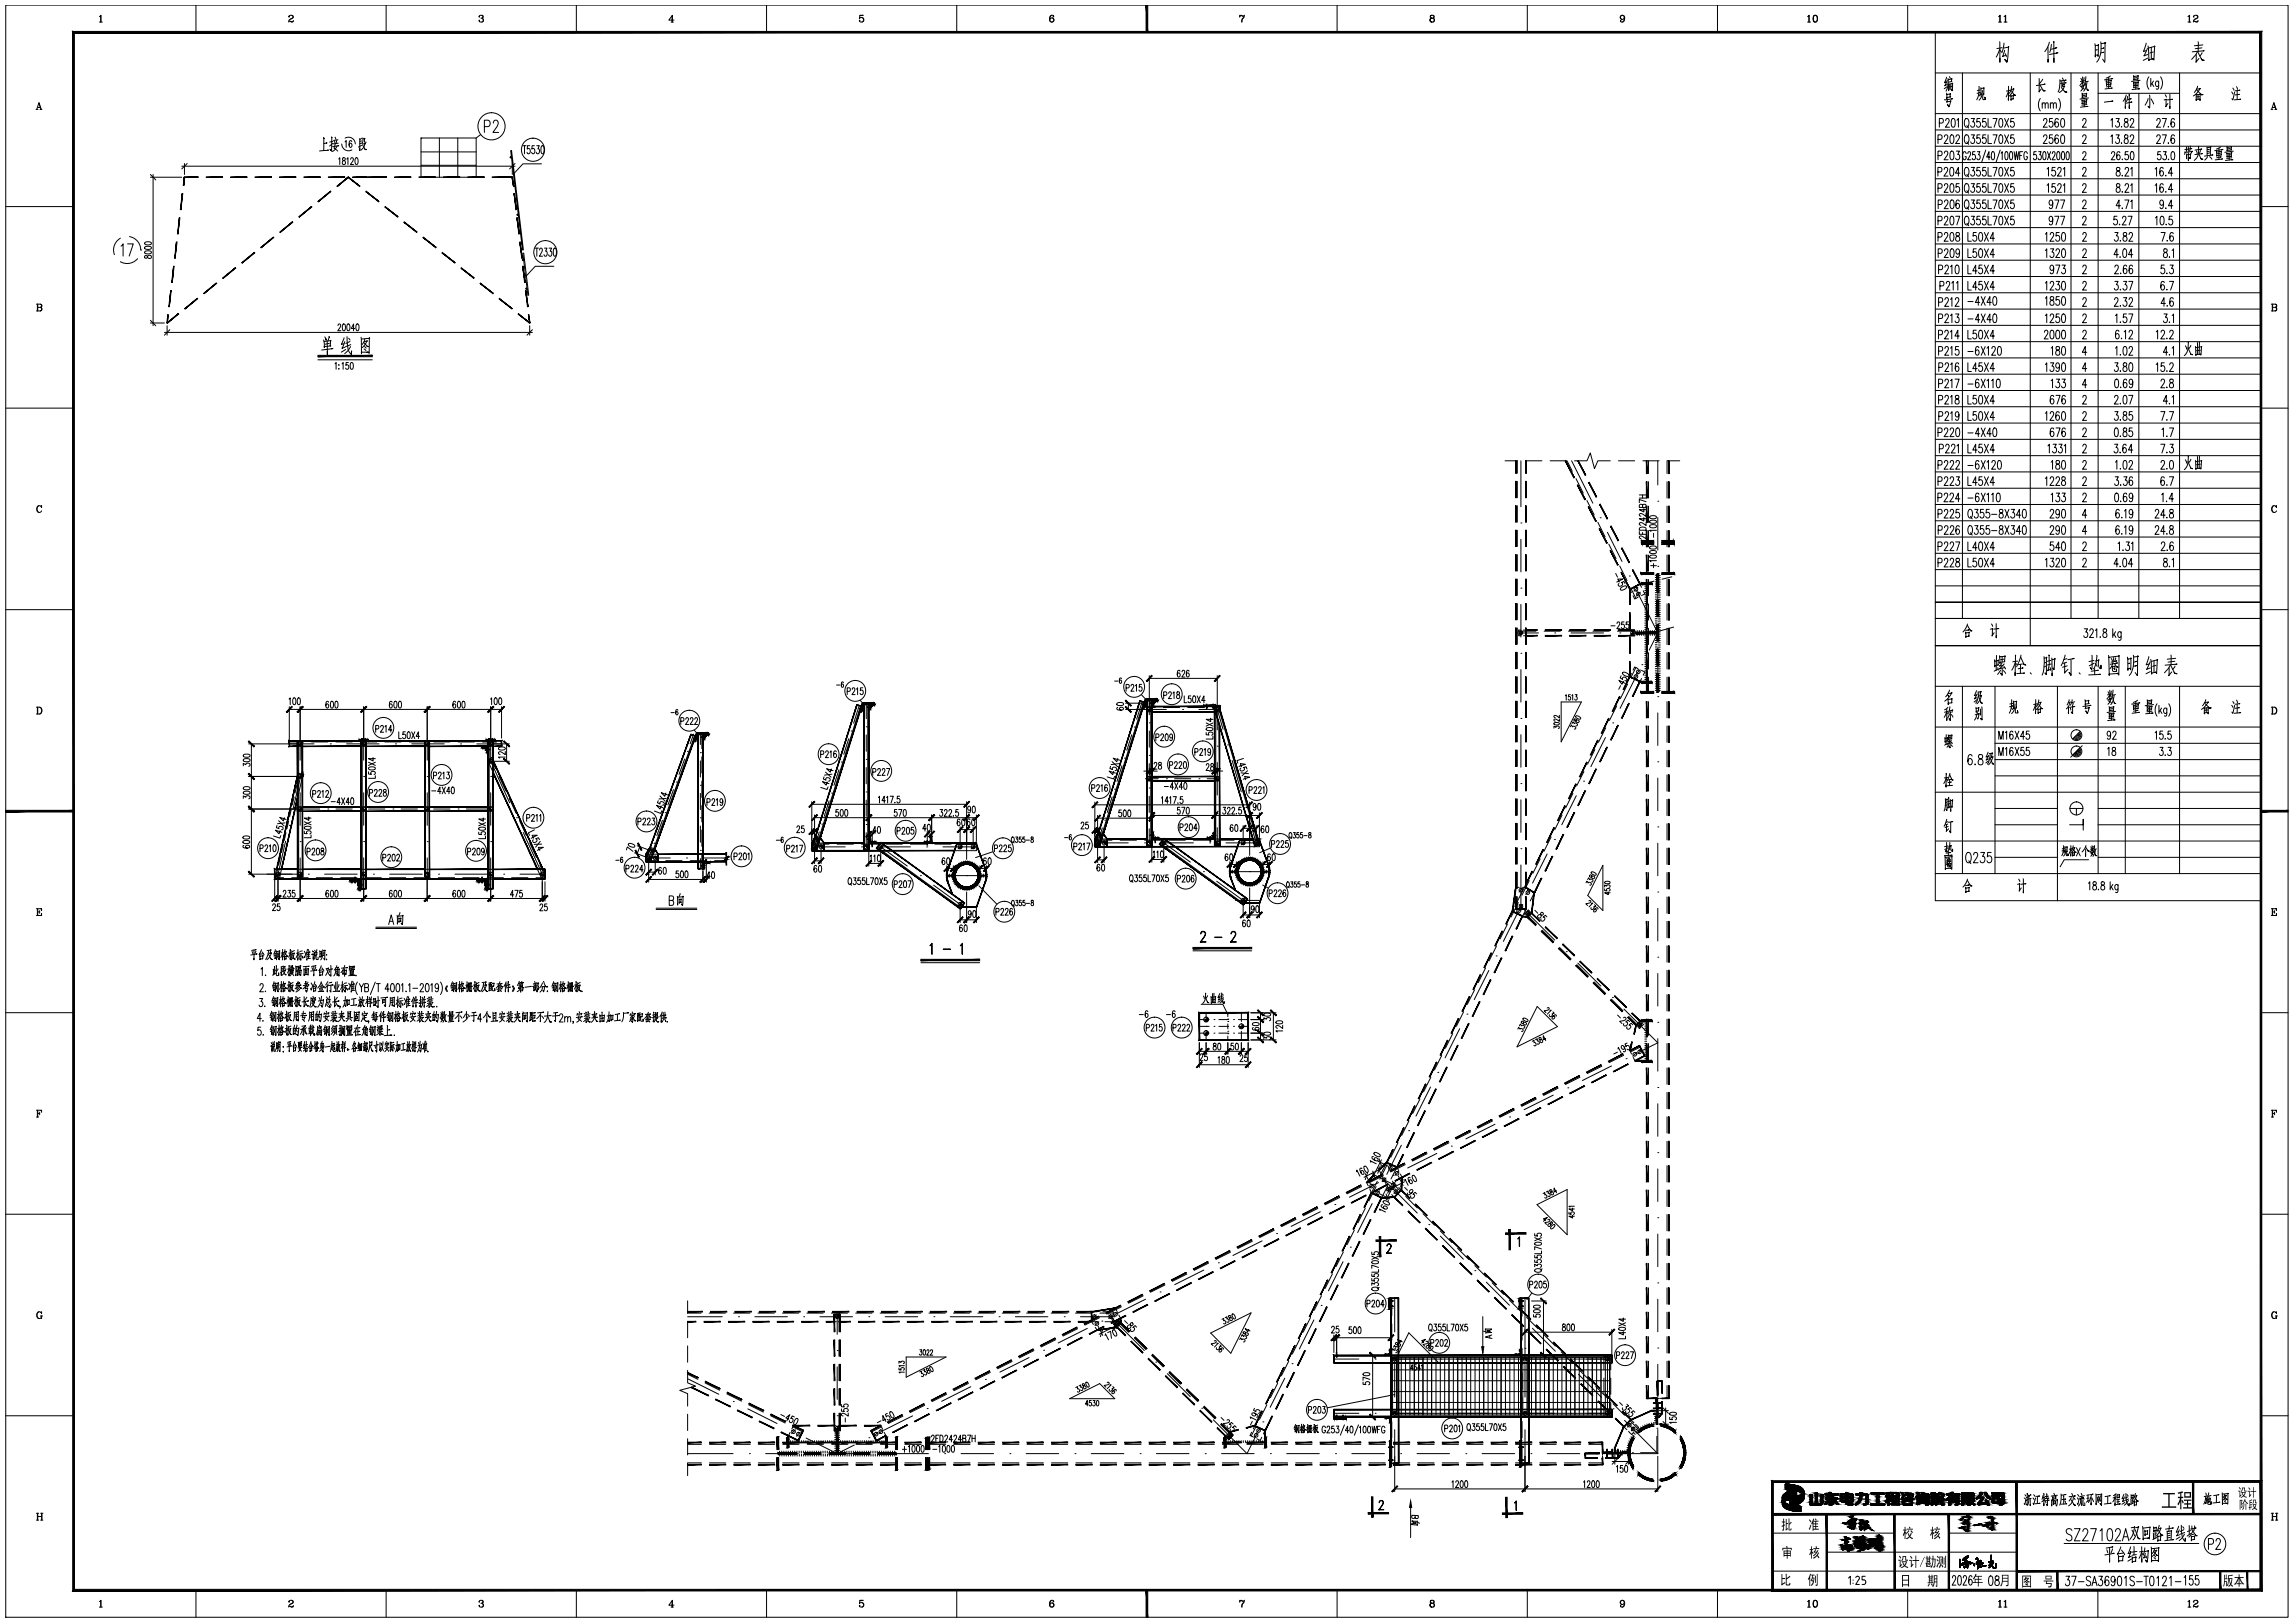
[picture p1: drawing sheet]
<svg xmlns="http://www.w3.org/2000/svg" width="845mm" height="598mm" viewBox="0 0 845 598" stroke-linecap="round" stroke-linejoin="round" font-family="sans-serif">
<!-- layer: 0 -->
<g fill="none" stroke="#000" stroke-width=".37">
<path d="M2.1 1.9h841v593.9h-841zM36.6 6.1l.6-.5v2.5M36.6 8.1h1.1M37.1 5.7v2.4M72.2 1.9v10M106.5 6.1l-.1 .1a.86 .86 0 0 1 .9-.6 .86 .86 0 0 1 .8 .7l-1.6 1.1-.1 .7M107.5 5.6l.4 .7-.9 .7M108.1 7.8l-.4 .2-1.3-.1M108.1 7.5l-.3 .6-1-.3M142.3 1.9v10M176.6 6.1v.2v-.4l.5-.3 .8 .1v.9l-.7 .1M177.6 5.6l.3 .4-.3 .7 .6 .6a.85 .85 0 0 1-.8 .9 .85 .85 0 0 1-.9-.7l.1 .1"/>
<path d="M177.9 6.9l.1 .7-.4 .5M212.4 1.9v10M247.3 8.1h.8M247.6 5.9v2.2M248.3 7.4h-1.9l1.4-1.8v2.5M282.4 1.9v10M316.9 5.7l1.2-.1h-1.2l-.2 1.2a.88 .88 0 0 1 1.3-.3 .88 .88 0 0 1 0 1.4 .88 .88 0 0 1-1.3-.4l.1 .1M317.6 6.5l.6 .7-.1 .6-.5 .3M352.5 1.9v10M387.6 5.6a1.5 1.5 0 0 0-.2 2.5M387.7 6.6l.6 .7-.6 .8M388.2 6v.2l.1-.2a.88 .88 0 0 0-1.1-.3 .88 .88 0 0 0-.5 1v.7a.82 .82 0 0 0 .9 .9 .82 .82 0 0 0 .7-1.1 .82 .82 0 0 0-1.1-.5l-.4 .6"/>
<path d="M456.8 6.1l.4-.5 .8 .4 .5-.4-.7 1.6-.2 .9M456.8 5.6v.7M456.9 5.9l1.1 .1M458.3 6.3a1.87 1.87 0 0 0-.8 1.8M492.7 1.9v10M527.5 5.6l-.5 .4 .1 .6 .9 .1 .4-.4-.1-.6-.8-.1-.4 .4 .4 .7M528 5.6l.3 .4-.3 .7 .6 .5a.83 .83 0 0 1-1 1 .83 .83 0 0 1-.6-1.3l.5-.2-.5 .5 .1 .7 .4 .2M528 6.7l.4 .5-.1 .7-.3 .2M562.8 1.9v10M597.7 5.6l-.6 .7 .1 .5 .5 .4M597.9 5.6a1.5 1.5 0 0 1-.1 2.5M598.5 6.5a.8 .8 0 0 1-1.1 .6 .8 .8 0 0 1-.4-1.2 .8 .8 0 0 1 1.3-.2 1.36 1.36 0 0 1 .4 1.5 1.36 1.36 0 0 1-1.3 .9l-.2-.6v.3"/>
<path d="M632.8 1.9v10M666 6.1l.6-.5v2.5M666 8.1h1.1M666.5 5.7v2.4M668.8 5.6a1.45 1.45 0 0 0 0 2.5 1.29 1.29 0 0 0 .9-1.2 1.29 1.29 0 0 0-.9-1.3 1.59 1.59 0 0 0 0 2.5M669 5.6a1.59 1.59 0 0 1 0 2.5M702.9 1.9v10M713.1 11.9v216h120h-120v10M736.4 6.1l.6-.5v2.5M736.4 8.1h1.1M736.8 15.4l.1 7.5v-1.5M736.9 18.1l-1.4 2.9"/>
<path d="M736.9 5.7v2.4M737 18.5l.4 .7M737.7 17.6l-1.9 .3M738.2 17.6l2-.3-.1-.2-.7 5.8-.7-1 .8 .9 .1-.4M738.4 15.9l-.8 3.6M738.4 6.1l.6-.5v2.5M738.4 8.1h1.1M738.6 18.5l-.8 2.3 1.3-.5M738.9 19.8l.4 1.1M738.9 5.7v2.4M754.6 17.3l.1 5.6v-1M755.1 15.5l-.5 1.6-1.2 1.9"/>
<path d="M755.9 16.4l-.6 2.9M756.7 15.3l.1 7.7v-1.5M757.3 17.8l.6-.2-2 .5M757.7 19.6l.6-.1-3.1 .6M771.9 16.1l.2 4.9-.1-.5 .8-.3 .3 .6 .1-4.4 .1 .2-1.2 .2M772.7 18.3l-.6 .2M773 1.9v10M774.1 15.4a9.3 9.3 0 0 1-1.5 7.5M774.2 16.1l1.7-.2-.2-.3-.2 7.3-.7-1.1M774.9 19.4l.4-.1-1.2 .2M775 17.7h.3l-1.1 .2M790.8 15.9l-1 3.1 1.2-.4"/>
<path d="M791.2 17.8l-1.3 2.8 1.5-.5M791.5 16.9l.3 5.5v-.4l1.6-.3h-.4M791.7 17.7l2.3-.6-.4 5-.2-.4M792.7 17.4v4.3M793.4 19.2l-1.3 .3M806.2 6.1l.6-.5v2.5M806.2 8.1h1.1M806.7 5.7v2.4M808.3 6.1l-.1 .1a.86 .86 0 0 1 .9-.6 .86 .86 0 0 1 .8 .7l-1.6 1.1-.1 .7M809.3 5.6l.5 .7-1 .7M809.7 19l-.7 1.3-1.4 1.6M809.8 19.2l1.5 2.9 .9 .1-1.1-.5"/>
<path d="M809.9 7.8l-.4 .2-1.3-.1M809.9 7.5l-.3 .6-1-.3M809.9 15.4l.1 3.6M811.3 17.6l-2.4 .3M811.4 19.4l-.8 1.3M811.7 16.6l-3.1 .3M811.8 18.8l.4-.1-4.4 .4M833.1 11.9v320h-120v-94M13.8 39.6h1.1M14.4 38.2l.7 2.1M713.1 26.9h120M717.2 28.4l-.7 2.1 .7-.3"/>
<path d="M717.3 34.3l.1 2v-.4l1.4-.2h-.3l.1-1.2-1.2 .3M717.4 32l-1 .7M717.5 29.5l-.9 2.1 .9-.5M717.6 36.7l-.2 1 1.5-.4-.1-.2-.7 2.3-.6-1 .6 .9M717.8 28.9a8.9 8.9 0 0 1-.7 4.7M717.8 30.8l.2 2.6v-.6M717.9 29.4l1.4-.3-.1 .9-1.3 .3M718 31.1l1.5-.4-.2 2.8-.2-.5 .2 .3M718.3 28.2l.3 .7M718.4 31.1v2M718.8 31v2M719 36.4h.5l-3.1 .4"/>
<path d="M719.2 31.8l-1 .2M723.1 26.9v201M729.1 34.7l.5 .7M729.2 31.8l-.1 3.1-.7 1.8M729.6 34.1l-1.1 .3M729.7 33.1l-1.1 .3M729.9 32.3v2.8v-.6M730 32.6l1.1-.2-.2 2.5v-.4M730.4 33.3a4.1 4.1 0 0 1-1.2 3.6M730.6 34.9l.1 1.8 .8-.1-.1-.8 .1 .8M740.1 31.8v5.2v-.8M740.1 33.9l.4 .5"/>
<path d="M740.1 33.5l-.9 2.2M740.6 33.3l-1.3 .2M740.9 35.1l.1 1.9v-.4l.9-.2v-1.3l-.9 .3M741.1 33.4l1.2 1.7h.4l-.6-.2M741.1 32.9l1-.1-1.8 2.6M741.2 31.9l-.5 2.1M748.1 26.9v211M751.3 28.9l.1 5 .7-1.1M751.8 31.4l1.2 2.1 .6-.1h-.6l-.3-.3M751.8 36.3a4 4 0 0 0 0 4.6M752.5 38.4l.5-.5 .5 .1 .1 1.9M752.5 37.9v2"/>
<path d="M752.7 29.2l-1.3 1.7M753.1 31.1l.5-.1-3.3 .5M753.6 38.4l.5-.5 .5 .1 .1 1.9M755.5 38.4l.5-.5 .5 .1 .1 1.9M755.5 37.9v2M756.6 38.4l.5-.5 .5 .1 .1 1.9M758.5 36.3a4 4 0 0 1 0 4.6M759 29.4l-.1 2.8-.5 1.7M759.5 32.3l1.4 1.6h.7l-.9-.3M759.5 32l1.2-.3-.1 .4a3.3 3.3 0 0 1-1.8 2M759.9 28.7l.3 .7M760.6 29.7l.1 1.6-.9 .2-.1-1.6"/>
<path d="M761 29.6l.3-.1-2.2 .3M761.1 30.5h.2l-2.1 .3M763.1 26.9v201M766.6 31.9l1.2-.3 .1-.4-.4 1.2-.8 1.1M766.7 28.9l.4 .7M767.1 36.7l.1 1.6 1.7-.3v-1.4l-1.7 .4M767.2 34.3l.1 1.7-.1-.2 1.6-.2v-1.2l-1.6 .3M767.3 31.2l-.3 1.2 1 .4M767.4 28.3v2.6v-.5M767.4 30l-1.1 1.5M767.4 30.1l.5 .4M767.9 28.6l-.2 1.2"/>
<path d="M768 36.9v2.4M768.2 29.7l-1.6 .3M768.3 30.7l.9 2.6 .4-.1-.6-.3M768.4 35.1l-1.2 .2M768.5 37.4l-1 .1M768.6 28.2l-.5 3.1M768.8 39.2h.6l-2.8 .3M769 38.5l-1.9 .2M769 30.2a5.2 5.2 0 0 1-1.2 3.4M769.5 29.9l-1.1 .3M769.6 36.1l-3.2 .4M773.1 26.9v201"/>
<path d="M773.1 34.4h30M776 29.7l.2 1.7v-.2l1.7-.2v-1.5l-1.8 .4M777 28.4v4.2M777.5 30.3l-1.1 .2M777.5 31.7h.3l-1.7 .3M777.6 28l-1.6 .8M778 32.5l.3-.1-2.7 .4M778.1 37.3h.5l-3.2 .3M778.1 29h.4l-3.1 .4M783.1 36.2v3.7v-.7M783.5 35l-1.2 2.3M783.9 35.5l-.4 2"/>
<path d="M784.5 34.8l.1 5.2v-1.1M784.9 36.5l.4-.2-1.4 .4M785.2 37.7l.4-.1-2.1 .4M786.1 30.2l.1 1.6 1.7-.3v-1.4l-1.7 .4M786.2 27.8l.1 1.7-.1-.2 1.6-.2v-1.2l-1.5 .3M787 30.4v2.4M787.4 28.6l-1.1 .2M787.5 30.9l-1 .1M787.8 32.7h.6l-2.8 .3M788 32l-1.9 .2M788.1 34.4v193.5M788.5 29.6l-3.1 .4"/>
<path d="M791.4 21.4l-1.7 .8M791.5 36.3l-1.1 2.4M791.5 39.2l.5 .5 .1-.2M791.8 28.3a4 4 0 0 0 0 4.6M792 35v4.8l-.5-.6M792.5 28.9v3M792.6 36.4l.9 1.9M792.9 30.7l.7 1.2M793.5 29.9l-1 1.4M795.4 29.9l-.1 2.7-.3 .3-.5-.2M795.4 30.3l-.2-.3a.97 .97 0 0 0-1.1 .7 .97 .97 0 0 0 .6 1.2l.7-.4M796.1 28.3a4 4 0 0 1 0 4.6"/>
<path d="M797.4 36.8l.8-.2-.2 2.7 .8-1.2M797.8 34.9l.5 .9M799.5 34.8v5.2v-.8M800.2 36.6h.3l-1.9 .2M803.1 26.9v201M809.2 20.1l-.1 2.8 1.1-1.4M809.4 32.8l1.3-.2-1.4 1.9-1.1 .8M809.4 33.2l1.9 1.8 .5-.2-.5 .1-.5-.3-.1 .2h-1.5v2.2v-.4l1.4-.1v.5l.1-2.2M809.8 31.8l-1.3 2.3M809.9 34.8v1.7M810.5 35.6l-1.2 .1M822.3 33.9l.4 .7"/>
<path d="M822.7 32.4l.4 .9M823.4 33.9l-.7 2.9-.3-.4M824.1 31.9l.3 1.1M824.3 33.4v3.3M824.9 34.8h.3l-1.6 .2M825.1 33.3h.3l-1.8 .2M825.3 36.6h.3l-2.3 .2M837.3 39.6h1M837.9 38.2l.7 2.1M13.3 40.3h.7M13.5 40.3l.9-2.5 .8 2.5M14.7 40.3h.8"/>
<path d="M124.8 58.6l.4-.5v2.5M126.3 58.2v.7a.84 .84 0 0 1 1 .7 .84 .84 0 0 1-.8 1 .9 .9 0 0 1-.3-1.1 .9 .9 0 0 1 .9-.6v-.7zM127.8 58.6l.4-.5v2.5M129.2 58.7l.1-.4a.56 .56 0 0 1 .8 0 .56 .56 0 0 1 0 .8l-1 1.5h1.2M131 58.2l.3-.1a1.5 1.5 0 0 1 0 2.5l-.5-1.1zM155.1 50.8h20.4v14.5h-20.4zM155.1 56h20.4M161.9 50.8v14.5M168.7 50.8v14.5M177.1 49.6l-1.6 1.2M178.5 46.7h1.3a1.28 1.28 0 0 0 .8-1.2 1.28 1.28 0 0 0-.8-1.2h-1.3v4.5M181.8 45.4l.1-.7a.99 .99 0 0 1 1.5-.1 .99 .99 0 0 1 0 1.4l-1.8 2.8h2.1"/>
<path d="M188.2 55.5h.3l4.3 36.6h-.3zM192.7 53.7h1.1M193.3 53.7v3M195.2 53.7h-.8v1.1a.96 .96 0 0 1 1.1 .7 .96 .96 0 0 1-.6 1.2l-.5-.2-.2-.4M196.9 53.7h-.8v1.1a.55 .55 0 0 1 .9 .3v1.1a.56 .56 0 0 1-.6 .5 .56 .56 0 0 1-.5-.6M197.8 53.7h.9l-.5 1.1a.96 .96 0 0 1 .6 1 .96 .96 0 0 1-.8 .9l-.4-.6M199.6 53.8l.4-.1 .4 .6v1.8l-.4 .6-.4-.2-.2-.4zM713.1 53.9h120M713.1 47.9h120M713.1 41.9h120M713.1 59.9h120M714.1 51.4l1.3-.2 .2-.5-.2-.9-1.3-.1v3.2"/>
<path d="M714.1 57.3l1.3-.1 .2-.5-.2-.9-1.3-.1v3.2M714.6 45.3l1.3-.1 .2-.5-.2-.9-1.3-.1v3.2M716.4 50.4l.2-.4a.7 .7 0 0 1 1-.1 .7 .7 0 0 1 0 1l-1.3 2h1.5M716.4 56.4l.2-.4a.7 .7 0 0 1 1-.1 .7 .7 0 0 1 0 1l-1.3 2h1.5M716.9 44.4l.1-.4a.7 .7 0 0 1 1.1-.1 .7 .7 0 0 1 0 1l-1.3 2h1.5M718.8 49.8l.5-.1a2.29 2.29 0 0 1 0 3.2h-.2a2.64 2.64 0 0 1-.3-3.1zM718.8 55.8l.5-.1a2.3 2.3 0 0 1 0 3.2h-.2a2.62 2.62 0 0 1-.3-3.1zM719.3 43.8l.5-.1a2.3 2.3 0 0 1 0 3.2h-.2a2.58 2.58 0 0 1-.3-3.1zM720.7 50.4l.1-.4a.7 .7 0 0 1 1-.1 .7 .7 0 0 1 .1 1l-1.3 2h1.5M720.8 55.7h1.2l-.6 1.2a.92 .92 0 0 1 .7 1.2 .92 .92 0 0 1-1.4 .5l-.1-.3M721.1 44.3l.5-.6v3.2M724.2 43.8l.2-.1a1.8 1.8 0 0 1 .7 3l-.2 .2a1.81 1.81 0 0 1-.7-3.1z"/>
<path d="M724.2 49.8l.2-.1a1.8 1.8 0 0 1 .7 3l-.2 .2a1.81 1.81 0 0 1-.7-3.1zM724.5 56.6l-.5-.7a1.79 1.79 0 0 0-.5 2.8l.5 .2 .4-.5 .1-.7h-.5M724.7 46.3l.7 .9M724.7 52.3l.7 .9M725.1 56.6l.3-.7 .5 .1 .2 .5-1.1 2.4h1.2M726.4 43.7h1.1l-.6 1.2a.95 .95 0 0 1 .7 1.2 .95 .95 0 0 1-1.2 .6l-.3-.4M726.4 49.7h1.1l-.6 1.2a.96 .96 0 0 1 .7 1.2 .96 .96 0 0 1-1.2 .6l-.3-.4M727.7 55.9h-.8v1.1a.55 .55 0 0 1 .9 .3l.1 .7-.3 .7-.5 .2-.4-.6M728.6 55.9h.9l-.5 1.1a.88 .88 0 0 1 .6 1.1 .88 .88 0 0 1-1 .6l-.2-.4M729.6 43.7h-1.1v1.2a.75 .75 0 0 1 1.2 .3v1.2a.71 .71 0 0 1-.8 .5 .71 .71 0 0 1-.6-.6M729.6 49.7h-1.1v1.2a.97 .97 0 0 1 1.3 .9 .97 .97 0 0 1-1.3 .9l-.2-.4M731.7 43.7h-1.1v1.2a.75 .75 0 0 1 1.2 .3v1.2a.73 .73 0 0 1-.8 .5 .73 .73 0 0 1-.6-.6"/>
<path d="M731.7 49.7h-1.1v1.2a.97 .97 0 0 1 1.3 .9 .97 .97 0 0 1-1.3 .9l-.2-.4M731.7 55.3l-1.6 4.6M732.5 43.7v3.2h1.3M732.5 49.7v3.2h1.3M733.3 57.9h-1.3l.9-2v3M734 56h.7l.2 .5v1.8l-.5 .6-.4-.2-.2-.4zM734.4 43.7h1.4l-1 3.2M734.4 49.7h1.4l-1 3.2M736.8 43.8l.5-.1a2.3 2.3 0 0 1 0 3.2h-.2a2.62 2.62 0 0 1-.3-3.1zM736.8 49.8l.5-.1a2.29 2.29 0 0 1 0 3.2h-.2a2.64 2.64 0 0 1-.3-3.1zM737 55.3l-1.5 4.6M737.3 56.5l.5-.6v3"/>
<path d="M738.6 43.7l1.5 3.2M738.6 49.7l1.5 3.2M739 56h.6l.2 .5v1.8l-.4 .6-.4-.2-.2-.4zM740.1 43.7l-1.5 3.2M740.1 49.7l-1.5 3.2M740.7 56h.7l.1 .5v1.8l-.4 .6-.4-.2-.2-.4zM742 43.7h-1v1.2a.97 .97 0 0 1 1.3 .9 .97 .97 0 0 1-1.3 .9l-.3-.4M742 49.7h-1v1.2a.98 .98 0 0 1 1.3 .9 .98 .98 0 0 1-1.3 .9l-.3-.4M742.1 55.9l.5 3 .4-3 .4 3 .5-3M744.2 57.3h.7M745.3 55.9h-1.1v3M747 56.6l-.4-.7a1.79 1.79 0 0 0-.5 2.8l.5 .2 .3-.5 .1-.7h-.4"/>
<path d="M750.3 55.9h-.9v1.1a.55 .55 0 0 1 1 .3l-.2 1.4-.5 .2-.4-.6M751.2 55.9h.9l-.5 1.1a.96 .96 0 0 1 .6 1 .96 .96 0 0 1-.8 .9l-.4-.6M753 56h.6l.2 .5v1.8l-.4 .6-.4-.2-.2-.4zM753 50.4l.1-.4a.7 .7 0 0 1 1-.1 .7 .7 0 0 1 0 1l-1.2 2h1.5M753 44.4l.1-.4a.7 .7 0 0 1 1-.1 .7 .7 0 0 1 0 1l-1.2 2h1.5M754.4 55.9l1.2 3M755.6 55.9l-1.2 3M756.2 56.6l.4-.7 .5 .1 .1 .5-.2 .9-.9 1.5h1.2M756.3 49.7h-1.1v1.2a.97 .97 0 0 1 1.3 .9 .97 .97 0 0 1-1.3 .9l-.2-.4M756.3 43.7h-1.1v1.2a.75 .75 0 0 1 1.2 .3v1.2a.71 .71 0 0 1-.8 .5 .71 .71 0 0 1-.6-.6M758.1 56h.7l.2 .5v1.8l-.5 .6-.4-.2-.2-.4zM758.4 50.1l-.6-.4a2.02 2.02 0 0 0 .1 3.2 .95 .95 0 0 0 .6-1.1 .95 .95 0 0 0-1-.8l-.4 .8"/>
<path d="M758.4 44.1l-.1-.3-.5-.1a2.01 2.01 0 0 0 .1 3.2 .94 .94 0 0 0 .6-1.1 .94 .94 0 0 0-1-.8l-.4 .8M759.6 49.8l.5-.1a2.29 2.29 0 0 1 0 3.2h-.2a2.64 2.64 0 0 1-.3-3.1zM759.6 43.8l.5-.1a2.3 2.3 0 0 1 0 3.2h-.2a2.62 2.62 0 0 1-.3-3.1zM759.8 56h.7l.2 .5v1.8l-.5 .6-.4-.2-.2-.4zM761.5 56h.7l.2 .5v1.8l-.4 .6-.5-.2-.2-.4zM767.4 44.4l.1-.4a.7 .7 0 0 1 1-.1 .7 .7 0 0 1 .1 1l-1.3 2h1.5M767.4 50.4l.1-.4a.7 .7 0 0 1 1-.1 .7 .7 0 0 1 .1 1l-1.3 2h1.5M767.4 56.6l.1-.4a.67 .67 0 0 1 1-.1 .67 .67 0 0 1 0 .9l-1.2 1.9h1.4M777.8 50.3l.5-.6v3.2M777.8 44.3l.5-.6v3.2M778 56.6l.1-.4a.66 .66 0 0 1 1-.1 .66 .66 0 0 1 0 .9l-1.2 1.9h1.4M779.7 49.7h1.2l-.7 1.2a.96 .96 0 0 1 .8 1.2 .96 .96 0 0 1-1.3 .6l-.2-.4"/>
<path d="M779.7 43.7h1.2l-.7 1.2a.95 .95 0 0 1 .8 1.2 .95 .95 0 0 1-1.3 .6l-.2-.4M781.1 56.3l-.1-.3-.5-.1a1.9 1.9 0 0 0 .1 3 .88 .88 0 0 0 .6-1.1 .88 .88 0 0 0-1-.6l-.3 .7M781.7 52.6l.1 .1M781.7 46.6l.1 .1M782 58.6l.1 .1M782.9 49.8v.9a1.18 1.18 0 0 1 1.2 .8 1.18 1.18 0 0 1-.4 1.4 1 1 0 0 1-1.1-1.1 1 1 0 0 1 1.2-.9l.2-.2a.69 .69 0 0 0-.3-1zM782.9 43.8v.9a1.17 1.17 0 0 1 1.2 .8 1.17 1.17 0 0 1-.4 1.4 .99 .99 0 0 1-1.1-1.1 .99 .99 0 0 1 1.2-.9l.3-.5-.1-.6zM784.1 55.9h-1l-.1 1.3a.94 .94 0 0 1 1.4 .5 .94 .94 0 0 1-1 1.2l-.5-.6M784.9 50.4l.2-.4a.7 .7 0 0 1 1-.1 .7 .7 0 0 1 0 1l-1.3 2h1.5M784.9 44.4l.2-.4a.7 .7 0 0 1 1-.1 .7 .7 0 0 1 0 1l-1.3 2h1.5M785.2 56l.5-.1a2.14 2.14 0 0 1 0 3h-.2a2.47 2.47 0 0 1-.3-2.9zM794.7 44.4l.1-.4a.71 .71 0 0 1 1-.1 .71 .71 0 0 1 .1 1l-1.3 2h1.5"/>
<path d="M794.7 50.4l.1-.4a.71 .71 0 0 1 1-.1 .71 .71 0 0 1 .1 1l-1.3 2h1.5M796.1 55.9h-1l-.1 1.3a.94 .94 0 0 1 1.4 .5 .94 .94 0 0 1-1 1.2l-.5-.6M796.7 43.7h1.5l-1 3.2M796.7 49.7h1.5l-1 3.2M797.1 55.9h1.1l-.6 1.1a.85 .85 0 0 1 .7 1.2 .85 .85 0 0 1-1.3 .4l-.1-.3M799 46.6l.1 .1M799 52.6l.1 .1M799 58.6l.1 .1M800.2 56l.5-.1a2.09 2.09 0 0 1 0 3h-.2a2.47 2.47 0 0 1-.3-2.9zM801.2 44.1l-.1-.3-.5-.1a2.01 2.01 0 0 0 .1 3.2 .94 .94 0 0 0 .6-1.2 .94 .94 0 0 0-1.1-.7l-.3 .8M801.2 50.1l-.6-.4a2.24 2.24 0 0 0 0 3.2 .94 .94 0 0 0 .7-1.1 .94 .94 0 0 0-1.1-.8l-.3 .8M805.1 55.9l-.2 1"/>
<path d="M805.1 56.2l2.7-.4-.1-.2-.2 .8M805.6 54.1l.1 1.7M805.6 56.7l.1 1.8v-.7M805.7 57l1.4-.3-.1 1.7-.3-.4 .3 .2M806.3 54v1.8M806.3 56.2l.1 3-.1-.7M807 53.8l-.2 1.9M807.3 54.8l.3-.1-2.5 .4M809.3 55.6l.3 1M810 53.9l.1 .2a5.1 5.1 0 0 1-1.6 5M810.2 56.9l.9 1.8h.6l-.7-.3M810.8 55.4l-.4 1.1"/>
<path d="M811 55l.3-.1-2.5 .4M811.2 56.7l.3-.1-2.8 .4M813.2 54.1l.1 3.2M813.3 54.4l1.4-.3-.2 3.1M813.4 57.7l-1 1.3M814.1 55.7l-.8 .2M814.2 56.3l-.9 .3M814.2 55l-.9 .2M814.2 57.7l.8 1M815.1 57.1h.3l-3.1 .4M816.7 55.8l.1 1.8v-.3l1.7-.2v-1.5l-1.8 .4M817.6 54.6v4.1"/>
<path d="M818.2 56.4l-1.2 .2M818.2 57.8h.3l-1.7 .3M818.2 54.1l-1.5 .8M818.7 58.6h.3l-2.7 .3M818.7 55.2l.4-.1-3 .4M820.5 56.3l.1 1.6 1.7-.3v-1.4l-1.7 .4M820.5 53.9l.2 1.7-.1-.2 1.6-.2v-1.2l-1.6 .3M821.4 56.5v2.4M821.8 54.7l-1.2 .2M821.9 57l-1 .1M822.2 58.9h.5l-2.7 .2M822.3 58.1l-1.8 .3"/>
<path d="M822.9 55.7l-3.1 .4M836.8 40.3h.7M837 40.3l.9-2.5 .8 2.5M838.2 40.3h.7M2.1 76.1h25M55.4 65.3h11.6M55.4 64.3l2 2M56.4 64.3v55.7M67 61.2h122.8M68 60.2v4.1M69 60.2l-2 2M155.1 60.9h20.4"/>
<path d="M188.8 60.2v4.1M189.8 60.2l-2 2M199.5 60.4h-6.8l-3.3 3.5M713.1 77.9h120M713.1 71.9h120M713.1 65.9h120M714.1 63.4l1.2-.2 .2-.5-.2-.9-1.2-.1v3.2M714.1 69.3l1.3-.1 .2-.5-.2-.9-1.3-.1v3.2M714.2 75.4l1.2-.2 .2-.5-.2-.9-1.2-.1v3.2M716.4 62.4l.1-.4a.71 .71 0 0 1 1-.1 .71 .71 0 0 1 .1 1l-1.3 2h1.5M716.4 68.4l.2-.4a.71 .71 0 0 1 1-.1 .71 .71 0 0 1 0 1l-1.3 2h1.5M716.5 74.4l.1-.4a.71 .71 0 0 1 1-.1 .71 .71 0 0 1 .1 1l-1.3 2h1.5"/>
<path d="M718.7 61.8l.6-.1a2.24 2.24 0 0 1 0 3.2h-.2a2.64 2.64 0 0 1-.4-3.1zM718.8 67.8l.5-.1a2.3 2.3 0 0 1 0 3.2h-.2a2.64 2.64 0 0 1-.3-3.1zM718.8 79.8l.5-.1a2.3 2.3 0 0 1 0 3.2h-.2a2.64 2.64 0 0 1-.3-3.1zM718.8 73.8l.6-.1a2.29 2.29 0 0 1 0 3.2h-.2a2.64 2.64 0 0 1-.4-3.1zM720.6 79.7h1.5l-1.1 3.2M721.9 67.7h-1.1l-.1 1.3 .1-.1a.72 .72 0 0 1 1.2 .3v1.2a.73 .73 0 0 1-.8 .5 .73 .73 0 0 1-.6-.6M721.9 74.1l-.6-.4a2.05 2.05 0 0 0 .1 3.2 .95 .95 0 0 0 .6-1.1 .95 .95 0 0 0-1-.8l-.3 .8M722.2 63.8h-1.6l1-2.1v3.2M724.2 61.8l.2-.1a1.8 1.8 0 0 1 .7 3l-.2 .2a1.81 1.81 0 0 1-.7-3.1zM724.2 73.8l.2-.1a1.79 1.79 0 0 1 .7 3l-.2 .2a1.81 1.81 0 0 1-.7-3.1zM724.2 67.8l.2-.1a1.8 1.8 0 0 1 .7 3l-.2 .2a1.81 1.81 0 0 1-.7-3.1zM724.2 79.8l.2-.1a1.8 1.8 0 0 1 .7 3l-.2 .2a1.81 1.81 0 0 1-.7-3.1z"/>
<path d="M724.7 64.3l.7 .9M724.7 76.3l.7 .9M724.7 70.3l.7 .9M726.4 61.7h1.1l-.6 1.2a.96 .96 0 0 1 .7 1.2 .96 .96 0 0 1-1.2 .6l-.3-.4M726.4 73.7h1.1l-.6 1.2a.95 .95 0 0 1 .7 1.2 .95 .95 0 0 1-1.2 .6l-.3-.4M726.4 67.7h1.1l-.6 1.2a.95 .95 0 0 1 .7 1.2 .95 .95 0 0 1-1.2 .6l-.3-.4M726.4 79.7h1.1l-.6 1.2a.95 .95 0 0 1 .7 1.2 .95 .95 0 0 1-1.2 .6l-.3-.4M729.6 61.7h-1.1v1.2a.97 .97 0 0 1 1.3 .9 .97 .97 0 0 1-1.3 .9l-.2-.4M729.6 73.7h-1.1v1.2a.75 .75 0 0 1 1.2 .3l.1 .7a.84 .84 0 0 1-1 1l-.5-.6M729.6 67.7h-1.1v1.2a.72 .72 0 0 1 1.2 .3v1.2a.71 .71 0 0 1-.8 .5 .71 .71 0 0 1-.6-.6M729.6 79.7h-1.1v1.2a.72 .72 0 0 1 1.2 .3v1.2a.71 .71 0 0 1-.8 .5 .71 .71 0 0 1-.6-.6M731.7 61.7h-1.1v1.2a.97 .97 0 0 1 1.3 .9 .97 .97 0 0 1-1.3 .9l-.2-.4"/>
<path d="M731.7 73.7h-1.1v1.2a.75 .75 0 0 1 1.2 .3l.1 .7a.84 .84 0 0 1-1 1l-.5-.6M731.7 67.7h-1.1v1.2a.72 .72 0 0 1 1.2 .3v1.2a.73 .73 0 0 1-.8 .5 .73 .73 0 0 1-.6-.6M731.7 79.7h-1.1v1.2a.72 .72 0 0 1 1.2 .3v1.2a.73 .73 0 0 1-.8 .5 .73 .73 0 0 1-.6-.6M732.5 61.7v3.2h1.3M732.5 73.7v3.2h1.3M732.5 67.7v3.2h1.3M732.5 79.7v3.2h1.3M734.4 61.7h1.4l-1 3.2M734.4 73.7h1.4l-1 3.2M734.4 67.7h1.4l-1 3.2M734.4 79.7h1.4l-1 3.2M736.8 61.8l.5-.1a2.29 2.29 0 0 1 0 3.2h-.2a2.64 2.64 0 0 1-.3-3.1z"/>
<path d="M736.8 73.8l.5-.1a2.29 2.29 0 0 1 0 3.2h-.2a2.64 2.64 0 0 1-.3-3.1zM736.8 67.8l.5-.1a2.3 2.3 0 0 1 0 3.2h-.2a2.64 2.64 0 0 1-.3-3.1zM736.8 79.8l.5-.1a2.3 2.3 0 0 1 0 3.2h-.2a2.64 2.64 0 0 1-.3-3.1zM738.6 61.7l1.5 3.2M738.6 73.7l1.5 3.2M738.6 67.7l1.5 3.2M738.6 79.7l1.5 3.2M740.1 61.7l-1.5 3.2M740.1 73.7l-1.5 3.2M740.1 67.7l-1.5 3.2M740.1 79.7l-1.5 3.2M742 61.7h-1v1.2a.98 .98 0 0 1 1.3 .9 .98 .98 0 0 1-1.3 .9l-.3-.4"/>
<path d="M742 73.7h-1v1.2a.97 .97 0 0 1 1.3 .9 .97 .97 0 0 1-1.3 .9l-.3-.4M742 67.7h-1v1.2a.97 .97 0 0 1 1.3 .9 .97 .97 0 0 1-1.3 .9l-.3-.4M742 79.7h-1v1.2a.97 .97 0 0 1 1.3 .9 .97 .97 0 0 1-1.3 .9l-.3-.4M754.3 62.3l.5-.6v3.2M754.3 68.3l.5-.6v3.2M756.4 74.7l-.3 .8a.86 .86 0 0 1-1.1-.8 .86 .86 0 0 1 1.1-.9l.3 .9a1.59 1.59 0 0 1-.9 2.2l-.4-.5M757.1 73.7h1.5l-1 3.2M757.1 79.7h1.5l-1 3.2M757.2 61.7h-1l-.1 1.3a1.01 1.01 0 0 1 1.5 .7 1.01 1.01 0 0 1-1.1 1.2l-.5-.6M757.2 67.7h-1l-.1 1.3a1 1 0 0 1 1.5 .6 1 1 0 0 1-1.1 1.3l-.5-.6M758.2 62.4l.1-.4a.7 .7 0 0 1 1-.1 .7 .7 0 0 1 .1 1l-1.3 2h1.5M758.2 68.4l.1-.4a.71 .71 0 0 1 1-.1 .71 .71 0 0 1 .1 1l-1.3 2h1.5"/>
<path d="M759.3 73.7h1.5l-1.1 3.2M759.3 79.7h1.5l-1.1 3.2M760.2 62.3l.6-.6v3.2M760.2 68.3l.6-.6v3.2M767.4 62.4l.1-.4a.7 .7 0 0 1 1-.1 .7 .7 0 0 1 .1 1l-1.3 2h1.5M767.4 74.4l.1-.4a.7 .7 0 0 1 1-.1 .7 .7 0 0 1 .1 1l-1.3 2h1.5M767.4 68.4l.1-.4a.71 .71 0 0 1 1-.1 .71 .71 0 0 1 .1 1l-1.3 2h1.5M779.9 61.8v.9a1.18 1.18 0 0 1 1.2 .8 1.18 1.18 0 0 1-.4 1.4 1 1 0 0 1-1-1.1 1 1 0 0 1 1.1-.9l.2-.2a.69 .69 0 0 0-.3-1zM779.9 67.8v.9a1.18 1.18 0 0 1 1.2 .8 1.18 1.18 0 0 1-.4 1.4 .99 .99 0 0 1-1-1.1 .99 .99 0 0 1 1.1-.9l.3-.5-.1-.6zM780.1 79.7h-1.1v1.2a.72 .72 0 0 1 1.2 .3v1.2a.71 .71 0 0 1-.8 .5 .71 .71 0 0 1-.6-.6M781.3 75.8h-1.6l1.1-2.1v3.2M782 64.6l.1 .1"/>
<path d="M782 76.6v.3l.1-.2M782 70.6l.1 .1M782.9 73.7h1.5l-1 3.2M783 62.4l.1-.4a.71 .71 0 0 1 1.1-.1 .71 .71 0 0 1 0 1l-1.3 2h1.5M783 68.4l.1-.4a.71 .71 0 0 1 1.1-.1 .71 .71 0 0 1 0 1l-1.3 2h1.5M784.1 79.7h1.5l-1.1 3.2M785.1 62.3l.5-.6v3.2M785.1 74.3l.5-.6v3.2M785.1 68.3l.5-.6v3.2M794.1 62.3l.5-.6v3.2M794.1 68.3l.5-.6v3.2M796.2 79.8l.6-.1a2.25 2.25 0 0 1 0 3.2h-.3a2.64 2.64 0 0 1-.3-3.1z"/>
<path d="M797.1 62.1l-.7-.4a2.05 2.05 0 0 0 .1 3.2 .95 .95 0 0 0 .7-1.1 .95 .95 0 0 0-1.1-.8l-.3 .8M797.1 68.1l-.1-.3-.6-.1a2.04 2.04 0 0 0 .1 3.2 .94 .94 0 0 0 .7-1.1 .94 .94 0 0 0-1.1-.8l-.3 .8M797.2 74.7l-.3 .8a.86 .86 0 0 1-1.1-.8 .86 .86 0 0 1 1.1-.9l.3 .9a1.61 1.61 0 0 1-.9 2.2l-.4-.5M798 64.6l.2 .1M798 76.6v.3l.2-.2M798 70.6l.2 .1M800.4 79.7h-1.1v1.2a.97 .97 0 0 1 1.3 .9 .97 .97 0 0 1-1.3 .9l-.2-.4M800.6 63.8h-1.6l1.1-2.1v3.2M800.6 75.8h-1.6l1.1-2.1v3.2M800.6 69.8h-1.6l1.1-2.1v3.2M833.1 76.1h10M53.4 94.2v.9h.7a.85 .85 0 0 1 .7-1 .85 .85 0 0 1 1 .7 .91 .91 0 0 1-1.1 .4 .91 .91 0 0 1-.6-1z"/>
<path d="M53.4 92.6l1.9-.1 .5 .6-.5 .4h-1.5l-.4-.2zM53.4 91l1.9-.2 .5 .6-.5 .4h-1.5l-.4-.1zM53.4 89.3l1.9-.1 .5 .5-.5 .4h-1.5l-.4-.1zM192.7 93.3h.3l1.8 15.4h-.3zM197.2 91.4h1.2M197.8 91.4v3M198.8 92.1l.4-.7 .5 .1 .1 .5-1.1 2.4h1.2M200.6 91.4h.9l-.5 1.1a.98 .98 0 0 1 .6 1 .98 .98 0 0 1-.7 .9l-.5-.6M202.3 91.4h1l-.6 1.1a.97 .97 0 0 1 .7 1 .97 .97 0 0 1-.8 .9l-.5-.6M204.1 98.1h-6.9l-3.2 3.5M204.1 91.5h.7l.2 .5v1.8l-.5 .6-.4-.1-.2-.5zM713.1 89.9h120"/>
<path d="M713.1 95.9h120M713.1 83.9h120M714.1 81.3l1.3-.1 .2-.5-.2-.9-1.3-.1v3.2M714.1 87.4l1.3-.2 .2-.5-.2-.9-1.3-.1v3.2M714.2 93.3l1.2-.1 .2-.5-.2-.9-1.2-.1v3.2M714.3 99.4l1.3-.2 .2-.5-.2-.9-1.3-.1v3.2M716.4 80.4l.2-.4a.71 .71 0 0 1 1-.1 .71 .71 0 0 1 0 1l-1.3 2h1.5M716.4 86.4l.2-.4a.7 .7 0 0 1 1-.1 .7 .7 0 0 1 0 1l-1.3 2h1.5M716.5 92.4l.1-.4a.71 .71 0 0 1 1-.1 .71 .71 0 0 1 .1 1l-1.3 2h1.5M716.7 98.4l.1-.4a.7 .7 0 0 1 1-.1 .7 .7 0 0 1 0 1l-1.2 2h1.5M718.7 98.3l.5-.6v3.2M718.8 85.8l.5-.1a2.32 2.32 0 0 1 0 3.2h-.2a2.64 2.64 0 0 1-.3-3.1z"/>
<path d="M718.8 91.8l.6-.1a2.3 2.3 0 0 1 0 3.2h-.2a2.64 2.64 0 0 1-.4-3.1zM720.7 97.8l.6-.1a2.32 2.32 0 0 1 0 3.2h-.3a2.59 2.59 0 0 1-.3-3.1zM720.8 85.8v.9a1.18 1.18 0 0 1 1.2 .8 1.18 1.18 0 0 1-.4 1.4 1 1 0 0 1-1.1-1.1 1 1 0 0 1 1.2-.9l.3-.5-.1-.6zM722 92.7l-.3 .8a.86 .86 0 0 1-1-.8 .86 .86 0 0 1 1-.9l.3 .9a1.59 1.59 0 0 1-.8 2.2l-.4-.5M724.7 82.3l.7 .9M725.1 97.7v3.2h1.3M725.1 85.7v3.2h1.3M725.1 91.7v3.2h1.3M728.2 85.7h-1.1v1.2a.97 .97 0 0 1 1.3 .9 .97 .97 0 0 1-1.3 .9l-.2-.4M728.2 91.7h-1.1l-.1 1.3 .1-.1a.98 .98 0 0 1 1.3 .9 .98 .98 0 0 1-1.3 .9l-.2-.4M728.5 99.8h-1.6l1.1-2.1v3.2M729.4 85.8l.5-.1a2.32 2.32 0 0 1 0 3.2h-.2a2.64 2.64 0 0 1-.3-3.1z"/>
<path d="M729.4 91.8l.5-.1a2.3 2.3 0 0 1 0 3.2h-.2a2.64 2.64 0 0 1-.3-3.1zM730.3 97.7h-1v1.2a.97 .97 0 0 1 1.3 .9 .97 .97 0 0 1-1.3 .9l-.3-.4M731.2 97.7l1.5 3.2M731.2 85.7l1.5 3.2M731.2 91.7l1.5 3.2M732.7 97.7l-1.5 3.2M732.7 85.7l-1.5 3.2M732.7 91.7l-1.5 3.2M734.9 99.8h-1.6l1.1-2.1v3.2M734.9 87.8h-1.6l1.1-2.1v3.2M734.9 93.8h-1.6l1.1-2.1v3.2M753.6 86.3l.6-.6v3.2"/>
<path d="M753.6 92.3l.6-.6v3.2M755.4 86.4l.1-.4a.71 .71 0 0 1 1.1-.1 .71 .71 0 0 1 0 1l-1.3 2h1.5M755.5 91.7h1.2l-.6 1.2a.96 .96 0 0 1 .7 1.2 .96 .96 0 0 1-1.3 .6l-.2-.4M756.4 80.7l-.3 .8a.93 .93 0 0 1-1.2-.7 .93 .93 0 0 1 .7-1.1 2.04 2.04 0 0 1 .2 3.2l-.7-.5M756.7 98.7l-.3 .8a.86 .86 0 0 1-1.1-.8 .86 .86 0 0 1 1.1-.9l.3 .9a1.59 1.59 0 0 1-.8 2.2l-.5-.5M757.5 97.7h1.5l-1.1 3.2M757.6 92.4l.1-.4a.71 .71 0 0 1 1-.1 .71 .71 0 0 1 .1 1l-1.3 2h1.5M758.8 85.7h-1.1v1.2a.97 .97 0 0 1 1.3 .9 .97 .97 0 0 1-1.3 .9l-.2-.4M759.8 97.7h1.2l-.7 1.2a.95 .95 0 0 1 .8 1.2 .95 .95 0 0 1-1.3 .6l-.2-.4M759.9 85.8l.6-.1a2.27 2.27 0 0 1 0 3.2h-.3a2.64 2.64 0 0 1-.3-3.1zM759.9 91.8l.6-.1a2.25 2.25 0 0 1 0 3.2h-.3a2.64 2.64 0 0 1-.3-3.1zM767.4 80.4l.1-.4a.71 .71 0 0 1 1-.1 .71 .71 0 0 1 .1 1l-1.3 2h1.5"/>
<path d="M767.5 98.4l.1-.4a.7 .7 0 0 1 1-.1 .7 .7 0 0 1 0 1l-1.2 2h1.4M767.5 86.4l.1-.4a.7 .7 0 0 1 1-.1 .7 .7 0 0 1 0 1l-1.2 2h1.4M767.5 92.4l.1-.4a.7 .7 0 0 1 1-.1 .7 .7 0 0 1 0 1l-1.2 2h1.4M779.3 98.4l.1-.4a.7 .7 0 0 1 1-.1 .7 .7 0 0 1 0 1l-1.2 2h1.4M779.3 85.7h1.1l-.6 1.2a.95 .95 0 0 1 .7 1.2 .95 .95 0 0 1-1.2 .6l-.2-.4M780.5 93.8h-1.5l1-2.1v3.2M781 82.6l.1 .1M781.2 94.6v.3l.1-.2M781.3 88.6v.3l.1-.2M782.1 80.4l.1-.4a.71 .71 0 0 1 1-.1 .71 .71 0 0 1 .1 1l-1.3 2h1.5M782.5 85.8v.9a1.18 1.18 0 0 1 1.1 .8 1.18 1.18 0 0 1-.4 1.4 1 1 0 0 1-1-1.1 1 1 0 0 1 1.1-.9l.3-.5-.1-.6zM782.5 91.8l.5-.1a2.3 2.3 0 0 1 0 3.2h-.2a2.64 2.64 0 0 1-.3-3.1z"/>
<path d="M783.6 98.1l-.6-.4a2.07 2.07 0 0 0 .1 3.2 .95 .95 0 0 0 .6-1.1 .95 .95 0 0 0-1-.8l-.3 .8M784.5 86.4l.1-.4a.7 .7 0 0 1 1-.1 .7 .7 0 0 1 .1 1l-1.3 2h1.5M785.8 98.1l-.7-.4a2.07 2.07 0 0 0 .1 3.2 .95 .95 0 0 0 .7-1.1 .95 .95 0 0 0-1.1-.8l-.3 .8M785.9 93.8h-1.6l1-2.1v3.2M794.2 80.3l.5-.6v3.2M796.3 85.7h1.5l-1.1 3.2M797.4 91.8v.9a1.18 1.18 0 0 1 1.1 .8 1.18 1.18 0 0 1-.4 1.4 1 1 0 0 1-1-1.1 1 1 0 0 1 1.1-.9l.2-.2a.69 .69 0 0 0-.3-1zM797.5 97.7h-1.1v1.2a.97 .97 0 0 1 1.3 .9 .97 .97 0 0 1-1.3 .9l-.2-.4M798.2 82.6l.1 .1M798.5 88.6v.3l.1-.2M799.4 94.6l.1 .1M799.6 97.7h1.2l-.7 1.2a.95 .95 0 0 1 .8 1.2 .95 .95 0 0 1-1.3 .6l-.2-.4"/>
<path d="M800.4 92.3l.5-.6v3.2M800.8 86.1l-.7-.4a2.03 2.03 0 0 0 .1 3.2 .95 .95 0 0 0 .7-1.1 .95 .95 0 0 0-1.1-.8l-.3 .8M13.4 112.1l1.8 .1 .3 .6-.6 .4M13.4 114.6l1.9-.3 .2-.6-.6-.5 .4 .5-.4 .9M13.8 112.1v2.5M13.9 112.1v2.5M14.9 112.1l.4 .4-.1 .5-1.3 .2M55.4 119h5.2M55.4 118l2 2M124.5 120l.1-.4a.55 .55 0 0 1 .8-.1 .55 .55 0 0 1 .1 .8l-1 1.6h1.1M126.4 119.5h.6l.2 .3v1.6l-.4 .5-.6-.5zM128 119.5h.7l.2 .3v1.6l-.4 .5-.6-.5z"/>
<path d="M131.4 119.5h.6l.2 .3v1.6l-.4 .5-.6-.5zM713.1 119.9h120M713.1 113.9h120M713.1 107.9h120M713.1 101.9h120M714.3 111.3l1.3-.1 .2-.5-.2-.9-1.3-.1v3.2M714.3 117.3l1.3-.1 .2-.5-.2-.9-1.3-.1v3.2M714.8 105.3l1.3-.1 .2-.5-.2-.9-1.3-.1v3.2M716.7 110.4l.1-.4a.7 .7 0 0 1 1-.1 .7 .7 0 0 1 0 1l-1.2 2h1.5M716.7 116.4l.1-.4a.7 .7 0 0 1 1-.1 .7 .7 0 0 1 0 1l-1.2 2h1.5M717.1 104.4l.2-.4a.7 .7 0 0 1 1-.1 .7 .7 0 0 1 0 1l-1.3 2h1.5M718.7 110.3l.5-.6v3.2"/>
<path d="M718.7 116.3l.5-.6v3.2M719.2 104.3l.5-.6v3.2M720.5 110.4l.1-.4a.71 .71 0 0 1 1-.1 .71 .71 0 0 1 .1 1l-1.3 2h1.5M720.6 115.7h1.2l-.7 1.2a.96 .96 0 0 1 .8 1.2 .96 .96 0 0 1-1.3 .6l-.2-.4M720.9 104.3l.5-.6v3.2M725.1 103.7v3.2h1.3M725.1 117.5h1.9M725.1 111.1h1.9M728.5 105.8h-1.6l1.1-2.1v3.2M729.5 117.8h-1.6l1-2.1v3.2M729.5 111.4h-1.6l1-2.1v3.2M730 115.7l1.5 3.2"/>
<path d="M730 109.3l1.5 3.2M730.3 103.7h-1l-.2 1.4 .2-.2a.98 .98 0 0 1 1.3 .9 .98 .98 0 0 1-1.3 .9l-.3-.4M731.2 103.7l1.5 3.2M731.5 115.7l-1.5 3.2M731.5 109.3l-1.5 3.2M732.7 103.7l-1.5 3.2M733.7 117.8h-1.6l1.1-2.1v3.2M733.7 111.4h-1.6l1.1-2.1v3.2M734.6 115.8l.5-.1a2.24 2.24 0 0 1 0 3.2h-.2a2.64 2.64 0 0 1-.3-3.1zM734.6 109.4l.5-.1a2.25 2.25 0 0 1 0 3.2h-.2a2.64 2.64 0 0 1-.3-3.1zM734.9 105.8h-1.6l1.1-2.1v3.2M753.6 116.3l.6-.6v3.2"/>
<path d="M753.6 109.9l.6-.6v3.2M753.6 104.3l.6-.6v3.2M755.4 116.4l.1-.4a.71 .71 0 0 1 1.1-.1 .71 .71 0 0 1 0 1l-1.3 2h1.5M755.4 104.4l.1-.4a.71 .71 0 0 1 1.1-.1 .71 .71 0 0 1 0 1l-1.3 2h1.5M755.5 109.4v.9a1.18 1.18 0 0 1 1.2 .8 1.18 1.18 0 0 1-.4 1.4 1 1 0 0 1-1-1.1 1 1 0 0 1 1.1-.9l.2-.2a.69 .69 0 0 0-.3-1zM757.7 103.7h1.2l-.7 1.2a.96 .96 0 0 1 .7 1.2 .96 .96 0 0 1-1.2 .6l-.2-.4M758.8 115.7h-1.1v1.2a.98 .98 0 0 1 1.3 .9 .98 .98 0 0 1-1.3 .9l-.2-.4M758.8 109.3h-1.1l-.1 1.4 .1-.2a.98 .98 0 0 1 1.3 .9 .98 .98 0 0 1-1.3 .9l-.2-.4M759.9 115.8l.6-.1a2.24 2.24 0 0 1 0 3.2h-.3a2.64 2.64 0 0 1-.3-3.1zM759.9 109.4l.6-.1a2.25 2.25 0 0 1 0 3.2h-.3a2.64 2.64 0 0 1-.3-3.1zM759.9 103.8l.6-.1a2.25 2.25 0 0 1 0 3.2h-.3a2.64 2.64 0 0 1-.3-3.1zM767.5 116.4l.1-.4a.7 .7 0 0 1 1-.1 .7 .7 0 0 1 0 1l-1.2 2h1.4"/>
<path d="M767.5 110.4l.1-.4a.7 .7 0 0 1 1-.1 .7 .7 0 0 1 0 1l-1.2 2h1.4M767.5 104.4l.1-.4a.7 .7 0 0 1 1-.1 .7 .7 0 0 1 0 1l-1.2 2h1.4M779.2 110.4l.1-.4a.7 .7 0 0 1 1-.1 .7 .7 0 0 1 0 1l-1.2 2h1.4M779.3 103.7h1.1l-.6 1.2a.96 .96 0 0 1 .7 1.2 .96 .96 0 0 1-1.2 .6l-.2-.4M779.5 116.3l.5-.6v3.2M781.3 118.6l-.1 .1h.2M781.3 112.6l-.1 .1h.2M781.3 106.6l-.1 .1h.2M781.4 100.6v.3l.1-.2M782.5 109.7h1.1l-.6 1.2a.95 .95 0 0 1 .7 1.2 .95 .95 0 0 1-1.2 .6l-.2-.4M782.5 103.7h1.1l-.6 1.2a.96 .96 0 0 1 .7 1.2 .96 .96 0 0 1-1.2 .6l-.2-.4M783.5 115.7h-1v1.2a.97 .97 0 0 1 1.3 .9 .97 .97 0 0 1-1.3 .9l-.2-.4"/>
<path d="M784.4 115.7h1.5l-1.1 3.2M784.4 103.7h1.5l-1.1 3.2M784.5 110.4l.1-.4a.7 .7 0 0 1 1-.1 .7 .7 0 0 1 .1 1l-1.3 2h1.5M797.4 115.7h1.1l-.6 1.2a.96 .96 0 0 1 .7 1.2 .96 .96 0 0 1-1.2 .6l-.2-.4M797.5 104.1l-.1-.3-.6-.1a2.04 2.04 0 0 0 .1 3.2 1.05 1.05 0 0 0 .7-1.1 1.05 1.05 0 0 0-.8-.9l-.6 .9M797.9 111.8h-1.6l1.1-2.1v3.2M798.4 106.6l.1 .1M798.4 100.6v.3l.1-.2M798.5 112.6l.1 .1M799.4 118.6l.1 .1M799.4 103.7h1.5l-1.1 3.2M800.4 116.3l.5-.6v3.2"/>
<path d="M800.8 110.1l-.1-.3-.6-.1a2.01 2.01 0 0 0 .1 3.2 .94 .94 0 0 0 .7-1.2 .94 .94 0 0 0-1.1-.7l-.3 .8M836.9 112.1l1.8 .1 .2 .6-.6 .4M836.9 114.6l1.8-.2 .2-.7-.6-.5 .5 .5-.1 .6-.4 .3M837.3 112.1v2.5M837.4 112.1v2.5M838.3 112.1l.5 .4-.1 .5-1.3 .2M60.6 122.5h135.6M61.6 120v3.5M62.6 121.5l-2 2M117.1 132.6h20.1M119.2 125.2l.3 2.9-.1-.4 2.5-.3h-.2l.3-1.9-2.5 .3M119.7 124.1l.5 1.3-.1-.6"/>
<path d="M120.6 125.8v4.9v-1.3M121.2 124l.2 .2-.6 1.4M121.4 126.5l-1.5 .3M122.2 128.5l.5-.1-4.2 .6M123.4 134l.4-.4v2.5M124.9 134.4v.2zM124.9 135.8v.3zM126 134l.4-.4v2.5M126.8 124.4l-1 2.5 1-.2M127 125.9l-1 2.4 1.1-.4M127.4 128.8l-1.6 1M127.9 124l.1 2.4a4.7 4.7 0 0 0 1.5 4.2l.1-1.3-.2 1.2"/>
<path d="M128.4 133.6h-.9v.9a.73 .73 0 0 1 1 .7 .73 .73 0 0 1-1.1 .6v-.2M128.5 124.6l.5 .7M129 125.8l-1.6 .8M129.1 127.7l-.9 1.5-1.2 1.1M129.3 133.7l.4-.1 .4 .4v1.6l-.4 .5-.6-.5zM129.3 127l-2 .7M130.7 121h-1.2l.8-1.6v2.5M133.1 124.2l.1 6.1v-.5h2.6h-.6M133.2 124.9l3.1-.3-.2-.2-.1 5.8-.3-.4M134.1 126.3l1.3 1.4h.4l-.6-.2M134.2 128.5l.7 .7M134.2 125.8l1.2-.2-2 2.5"/>
<path d="M134.3 127.7l.6 .6M134.4 125l-.9 1.9M195.2 120v3.5M196.2 121.5l-2 2M713.1 125.9h120M713.1 137.9h120M713.1 131.9h120M714.3 123.3l1.2-.1 .3-.5-.3-.9-1.2-.1v3.2M714.3 129.3l1.3-.1 .2-.5-.2-.9-1.3-.1v3.2M714.4 135.3l1.2-.1 .3-.5-.3-.9-1.2-.1v3.2M716.6 122.4l.1-.4a.7 .7 0 0 1 1-.1 .7 .7 0 0 1 .1 1l-1.3 2h1.5M716.7 128.4l.1-.4a.7 .7 0 0 1 1-.1 .7 .7 0 0 1 0 1l-1.2 2h1.5"/>
<path d="M716.7 134.4l.1-.4a.71 .71 0 0 1 1.1-.1 .71 .71 0 0 1 0 1l-1.3 2h1.5M718.6 122.3l.6-.6v3.2M718.7 128.3l.5-.6v3.2M718.7 134.3l.6-.6v3.2M720.4 139.7h1.5l-1.1 3.2M721.7 127.7h-1.1v1.2a.98 .98 0 0 1 1.3 .9 .98 .98 0 0 1-1.3 .9l-.2-.4M721.7 134.1l-.1-.3-.5-.1a2.04 2.04 0 0 0 .1 3.2 .94 .94 0 0 0 .6-1.1 .94 .94 0 0 0-1-.8l-.4 .8M721.9 123.8h-1.6l1.1-2.1v3.2M725.1 133.7v3.2h1.3M725.1 121.7v3.2h1.3M725.1 129.5h1.9M728.2 121.7h-1.1v1.2a.97 .97 0 0 1 1.3 .9 .97 .97 0 0 1-1.3 .9l-.2-.4"/>
<path d="M728.5 135.8h-1.6l1.1-2.1v3.2M729.1 128.1l-.6-.4a2.05 2.05 0 0 0 .1 3.2 .95 .95 0 0 0 .6-1.1 .95 .95 0 0 0-1-.8l-.3 .8M729.4 121.8l.5-.1a2.3 2.3 0 0 1 0 3.2h-.2a2.62 2.62 0 0 1-.3-3.1zM730 127.7l1.5 3.2M730 139.7l1.5 3.2M730.3 133.7h-1v1.2a.97 .97 0 0 1 1.3 .9 .97 .97 0 0 1-1.3 .9l-.3-.5M731.2 133.7l1.5 3.2M731.2 121.7l1.5 3.2M731.5 127.7l-1.5 3.2M731.5 139.7l-1.5 3.2M732.1 128.3l.6-.6v3.2M732.7 133.7l-1.5 3.2"/>
<path d="M732.7 121.7l-1.5 3.2M734 128.4l.1-.4a.7 .7 0 0 1 1-.1 .7 .7 0 0 1 0 1l-1.3 2h1.6M734.9 135.8h-1.6l1.1-2.1v3.2M734.9 123.8h-1.6l1.1-2.1v3.2M735.9 139.8l.5-.1a2.29 2.29 0 0 1 0 3.2h-.2a2.64 2.64 0 0 1-.3-3.1zM736.3 127.8l.5-.1a2.29 2.29 0 0 1 0 3.2h-.2a2.64 2.64 0 0 1-.3-3.1zM753.3 122.4l.1-.4a.7 .7 0 0 1 1-.1 .7 .7 0 0 1 .1 1l-1.3 2h1.5M753.6 134.3l.6-.6v3.2M755.5 133.7h1.2l-.6 1.2a.92 .92 0 0 1 .7 1.2 .92 .92 0 0 1-1.4 .5l-.1-.4M755.7 121.8l.5-.1a2.3 2.3 0 0 1 0 3.2h-.2a2.54 2.54 0 0 1-.3-3.1zM755.8 128.3l.5-.6v3.2M757.7 127.8v.9a1.18 1.18 0 0 1 1.2 .8 1.18 1.18 0 0 1-.5 1.4 1 1 0 0 1-1-1.1 1 1 0 0 1 1.1-.9l.3-.2a.69 .69 0 0 0-.4-1z"/>
<path d="M757.7 139.7h1.2l-.7 1.2a.95 .95 0 0 1 .7 1.2 .95 .95 0 0 1-1.2 .6l-.2-.4M757.8 121.8l.5-.1a2.25 2.25 0 0 1 0 3.2h-.2a2.62 2.62 0 0 1-.3-3.1zM758.9 134.7l-.4 .8a.94 .94 0 0 1-1.1-.7 .94 .94 0 0 1 .7-1.1 2.01 2.01 0 0 1 .1 3.2l-.6-.5M759.8 139.7h1.2l-.7 1.2a.95 .95 0 0 1 .8 1.2 .95 .95 0 0 1-1.3 .6l-.2-.4M759.9 133.8l.6-.1a2.25 2.25 0 0 1 0 3.2h-.3a2.64 2.64 0 0 1-.3-3.1zM759.9 127.8l.6-.1a2.24 2.24 0 0 1 0 3.2h-.3a2.64 2.64 0 0 1-.3-3.1zM759.9 121.8l.6-.1a2.25 2.25 0 0 1 0 3.2h-.3a2.62 2.62 0 0 1-.3-3.1zM767.5 122.4l.1-.4a.7 .7 0 0 1 1-.1 .7 .7 0 0 1 0 1l-1.2 2h1.4M768.9 135.8h-1.6l1.1-2.1v3.2M768.9 129.8h-1.6l1.1-2.1v3.2M779.3 133.7h1.1l-.6 1.2a.95 .95 0 0 1 .7 1.2 .95 .95 0 0 1-1.2 .6l-.2-.5M779.5 128.3l.5-.6v3.2"/>
<path d="M779.5 139.8l.5-.1a2.29 2.29 0 0 1 0 3.2h-.2a2.64 2.64 0 0 1-.3-3.1zM780.8 122.1l-.2-.3-.5-.1a2.04 2.04 0 0 0 .1 3.2 .94 .94 0 0 0 .6-1.1 .94 .94 0 0 0-1-.8l-.3 .8M781.3 136.6l-.1 .1h.2M781.3 130.6l-.1 .1h.2M781.7 124.6l.1 .1M782.5 133.8v.9a1.18 1.18 0 0 1 1.1 .8 1.18 1.18 0 0 1-.4 1.4 .99 .99 0 0 1-1-1.1 .99 .99 0 0 1 1.1-.9l.3-.5-.1-.6zM782.6 127.8l.5-.1a2.29 2.29 0 0 1 0 3.2h-.2a2.64 2.64 0 0 1-.3-3.1zM782.7 122.3l.5-.6v3.2M784.5 128.4l.1-.4a.7 .7 0 0 1 1-.1 .7 .7 0 0 1 .1 1l-1.3 2h1.5M784.5 122.4l.1-.4a.7 .7 0 0 1 1-.1 .7 .7 0 0 1 .1 1l-1.3 2h1.5M784.7 133.8l.5-.1a2.3 2.3 0 0 1 0 3.2h-.2a2.64 2.64 0 0 1-.3-3.1zM794.5 134.3l.5-.6v3.2"/>
<path d="M794.5 122.3l.5-.6v3.2M796.3 122.4l.1-.4a.71 .71 0 0 1 1-.1 .71 .71 0 0 1 .1 1l-1.3 2h1.5M797.5 133.7h-1.1v1.2a.97 .97 0 0 1 1.3 .9 .97 .97 0 0 1-1.3 .9l-.2-.5M798.4 136.6l.1 .1M798.4 124.6l.1 .1M798.7 129.8h-1.5l1-2.1v3.2M799.4 130.6l.1 .1M799.5 134.4l.1-.4a.71 .71 0 0 1 1-.1 .71 .71 0 0 1 .1 1l-1.3 2h1.5M799.5 122.4l.1-.4a.71 .71 0 0 1 1-.1 .71 .71 0 0 1 .1 1l-1.3 2h1.5M799.6 139.8v.9a1.18 1.18 0 0 1 1.2 .8 1.18 1.18 0 0 1-.4 1.4 1 1 0 0 1-1.1-1.1 1 1 0 0 1 1.2-.9l.2-.2a.69 .69 0 0 0-.3-1zM800.4 128.3l.5-.6v3.2M805.2 127.4l.5 1.2"/>
<path d="M806.3 126v1.7a4.1 4.1 0 0 1-1.5 3.3M806.3 128l1 2.6 .6 .1-.8-.5M807.3 127.2l-.9 1.3M808.9 127.6l.2 3.4v-.4l1.8-.1-.5 .1M809.1 128.1l2.2-.4-.4 3.2-.1-.4M809.7 126.2l.1 4.4M810.4 126l-.1 4.5M810.8 129l-1.5 .2M2.1 150.4h25M713.1 155.9h120M713.1 149.9h120M713.1 143.9h120"/>
<path d="M714.1 159.3l1.3-.1 .2-.5-.2-.9-1.3-.1v3.2M714.3 141.4l1.3-.2 .2-.5-.2-.9-1.3-.1v3.2M714.3 147.3l1.3-.1 .2-.5-.2-.9-1.3-.1v3.2M714.4 153.4l1.2-.2 .3-.5-.3-.9-1.2-.1v3.2M716.4 158.4l.2-.4a.7 .7 0 0 1 1-.1 .7 .7 0 0 1 0 1l-1.3 2h1.5M716.7 140.4l.1-.4a.7 .7 0 0 1 1-.1 .7 .7 0 0 1 0 1l-1.2 2h1.5M716.7 146.4l.1-.4a.71 .71 0 0 1 1-.1 .71 .71 0 0 1 0 1l-1.2 2h1.5M716.7 152.4l.1-.4a.7 .7 0 0 1 1-.1 .7 .7 0 0 1 .1 1l-1.3 2h1.5M718.6 158.4l.1-.4a.7 .7 0 0 1 1-.1 .7 .7 0 0 1 .1 1l-1.3 2h1.5M718.7 140.3l.5-.6v3.2M718.7 146.3l.5-.6v3.2M718.7 152.3l.6-.6v3.2"/>
<path d="M720.6 145.8v.9a1.18 1.18 0 0 1 1.2 .8 1.18 1.18 0 0 1-.4 1.4 .99 .99 0 0 1-1.1-1.1 .99 .99 0 0 1 1.2-.9l.3-.5-.1-.6zM720.9 157.8l.6-.1a2.3 2.3 0 0 1 0 3.2h-.2a2.55 2.55 0 0 1-.4-3.1zM721.8 152.7l-.3 .8a.86 .86 0 0 1-1.1-.8 .86 .86 0 0 1 1.1-.9l.3 .9a1.59 1.59 0 0 1-.8 2.2l-.4-.5M725.1 151.7v3.2h1.3M725.1 145.7v3.2h1.3M725.1 141.5h1.9M725.1 159.5h1.9M728.2 151.7h-1.1v1.2a.97 .97 0 0 1 1.3 .9 .97 .97 0 0 1-1.3 .9l-.2-.4M728.2 145.7h-1.1v1.2a.97 .97 0 0 1 1.3 .9 .97 .97 0 0 1-1.3 .9l-.2-.4M729.1 140.1l-.6-.4a2.05 2.05 0 0 0 .1 3.2 .95 .95 0 0 0 .6-1.1 .95 .95 0 0 0-1-.8l-.3 .8M729.4 151.8l.5-.1a2.32 2.32 0 0 1 0 3.2h-.2a2.64 2.64 0 0 1-.3-3.1zM729.4 145.8l.5-.1a2.3 2.3 0 0 1 0 3.2h-.2a2.64 2.64 0 0 1-.3-3.1z"/>
<path d="M729.5 159.8h-1.6l1-2.1v3.2M730 157.7l1.5 3.2M731.2 151.7l1.5 3.2M731.2 145.7l1.5 3.2M731.5 157.7l-1.5 3.2M732.1 140.3l.6-.6v3.2M732.7 151.7l-1.5 3.2M732.7 145.7l-1.5 3.2M733.7 159.8h-1.6l1.1-2.1v3.2M733.8 140.3l.6-.6v3.2M734.6 157.8l.5-.1a2.25 2.25 0 0 1 0 3.2h-.2a2.64 2.64 0 0 1-.3-3.1zM734.9 153.8h-1.6l1.1-2.1v3.2"/>
<path d="M734.9 147.8h-1.6l1.1-2.1v3.2M753.6 152.3l.6-.6v3.2M755.4 152.4l.1-.4a.71 .71 0 0 1 1.1-.1 .71 .71 0 0 1 0 1l-1.3 2h1.5M755.8 140.3l.5-.6v3.2M756.7 146.1l-.1-.3-.5-.1a2.01 2.01 0 0 0 .1 3.2 .94 .94 0 0 0 .6-1.1 .94 .94 0 0 0-1-.8l-.4 .8M756.7 158.1l-.6-.4a2.01 2.01 0 0 0 .1 3.2 1.06 1.06 0 0 0 .6-1.1 1.06 1.06 0 0 0-.7-.9l-.7 .9M757.6 145.7h1.5l-1.1 3.2M757.6 157.7h1.5l-1.1 3.2M758.8 152.1l-.7-.4a2.07 2.07 0 0 0 .1 3.2 .95 .95 0 0 0 .7-1.1 .95 .95 0 0 0-1.1-.8l-.3 .8M759.9 151.8l.6-.1a2.27 2.27 0 0 1 0 3.2h-.3a2.64 2.64 0 0 1-.3-3.1zM761 146.1l-.1-.3-.6-.1a2.04 2.04 0 0 0 .2 3.2 .94 .94 0 0 0 .6-1.1 .94 .94 0 0 0-1.1-.8l-.3 .8M761 158.1l-.7-.4a2.04 2.04 0 0 0 .2 3.2 1.05 1.05 0 0 0 .6-1.1 1.05 1.05 0 0 0-.8-.9l-.6 .9"/>
<path d="M767.5 152.4l.1-.4a.7 .7 0 0 1 1-.1 .7 .7 0 0 1 0 1l-1.2 2h1.4M767.5 146.4l.1-.4a.71 .71 0 0 1 1-.1 .71 .71 0 0 1 0 1l-1.2 2h1.4M767.5 158.4l.1-.4a.7 .7 0 0 1 1-.1 .7 .7 0 0 1 0 1l-1.2 2h1.4M768.9 141.8h-1.6l1.1-2.1v3.2M779.2 146.4l.1-.4a.71 .71 0 0 1 1-.1 .71 .71 0 0 1 0 1l-1.2 2h1.4M779.3 151.7h1.1l-.6 1.2a.95 .95 0 0 1 .7 1.2 .95 .95 0 0 1-1.2 .6l-.2-.4M779.4 157.8l.5-.1a2.3 2.3 0 0 1 0 3.2h-.2a2.64 2.64 0 0 1-.3-3.1zM781.3 154.6v.3l.1-.2M781.3 148.6l-.1 .1h.2M781.4 142.6v.3l.1-.2M782.5 151.8v.9a1.18 1.18 0 0 1 1.1 .8 1.18 1.18 0 0 1-.4 1.4 1 1 0 0 1-1-1.1 1 1 0 0 1 1.1-.9l.3-.5-.1-.6zM782.5 157.8v.9a1.18 1.18 0 0 1 1.1 .8 1.18 1.18 0 0 1-.4 1.4 1 1 0 0 1-1-1.1 1 1 0 0 1 1.1-.9l.2-.2a.69 .69 0 0 0-.3-1z"/>
<path d="M782.6 145.8l.5-.1a2.3 2.3 0 0 1 0 3.2h-.2a2.64 2.64 0 0 1-.3-3.1zM783.6 140.1l-.6-.4a2.05 2.05 0 0 0 .1 3.2 .95 .95 0 0 0 .6-1.1 .95 .95 0 0 0-1-.8l-.3 .8M784.4 145.7h1.5l-1.1 3.2M785.7 151.7h-1.1v1.2a.75 .75 0 0 1 1.2 .3l.1 .7a.84 .84 0 0 1-1 1l-.5-.6M785.7 157.7h-1.1l-.1 1.3 .1-.1a.97 .97 0 0 1 1.3 .9 .97 .97 0 0 1-1.3 .9l-.2-.4M785.9 140.7l-.3 .8a.86 .86 0 0 1-1.1-.8 .86 .86 0 0 1 1.1-.9l.3 .9a1.59 1.59 0 0 1-.9 2.2l-.4-.5M796.2 151.7h1.5l-1.1 3.2M796.3 140.4l.1-.4a.71 .71 0 0 1 1-.1 .71 .71 0 0 1 .1 1l-1.3 2h1.5M796.6 158.3l.6-.6v3.2M798.4 154.6v.3l.1-.2M798.4 142.6v.3l.1-.2M798.7 147.8h-1.5l1-2.1v3.2"/>
<path d="M799.4 151.7h1.5l-1.1 3.2M799.4 148.6l.1 .1M799.4 157.7h1.5l-1.1 3.2M800.4 146.3l.5-.6v3.2M833.1 150.4h10M713.1 167.9h120M713.1 161.9h120M713.1 179.9h120M713.1 173.9h120M714.1 171.3l1.3-.1 .2-.5-.2-.9-1.3-.1v3.2M714.1 177.3l1.3-.1 .2-.5-.2-.9-1.3-.1v3.2M714.6 165.4l1.3-.2 .2-.5-.2-.9-1.3-.1v3.2"/>
<path d="M716.4 170.4l.2-.4a.7 .7 0 0 1 1-.1 .7 .7 0 0 1 0 1l-1.3 2h1.5M716.4 176.4l.2-.4a.7 .7 0 0 1 1-.1 .7 .7 0 0 1 0 1l-1.3 2h1.5M716.9 164.4l.1-.4a.7 .7 0 0 1 1.1-.1 .7 .7 0 0 1 0 1l-1.3 2h1.5M718.6 170.4l.1-.4a.7 .7 0 0 1 1-.1 .7 .7 0 0 1 .1 1l-1.3 2h1.5M718.6 176.4l.1-.4a.7 .7 0 0 1 1-.1 .7 .7 0 0 1 .1 1l-1.3 2h1.5M719.1 164.4l.1-.4a.71 .71 0 0 1 1-.1 .71 .71 0 0 1 0 1l-1.3 2h1.5M720.7 170.4l.1-.4a.7 .7 0 0 1 1-.1 .7 .7 0 0 1 .1 1l-1.3 2h1.5M720.8 175.7h1.2l-.6 1.2a.92 .92 0 0 1 .7 1.2 .92 .92 0 0 1-1.4 .5l-.1-.3M721.1 164.3l.5-.6v3.2M725.1 163.7v3.2h1.3M725.1 175.7v3.2h1.3M725.1 171.5h1.9"/>
<path d="M728.5 165.8h-1.6l1.1-2.1v3.2M728.5 177.8h-1.6l1.1-2.1v3.2M729.1 170.1l-.6-.4a2.04 2.04 0 0 0 .1 3.2 1.06 1.06 0 0 0 .7-1.1 1.06 1.06 0 0 0-.8-.9l-.6 .9M730 169.7l1.5 3.2M730.3 163.7h-1v1.2a.97 .97 0 0 1 1.3 .9 .97 .97 0 0 1-1.3 .9l-.3-.4M730.3 175.7h-1v1.2a.97 .97 0 0 1 1.3 .9 .97 .97 0 0 1-1.3 .9l-.3-.4M731.2 163.7l1.5 3.2M731.2 175.7l1.5 3.2M731.5 169.7l-1.5 3.2M732.1 170.3l.6-.6v3.2M732.7 163.7l-1.5 3.2M732.7 175.7l-1.5 3.2"/>
<path d="M734 170.4l.1-.4a.7 .7 0 0 1 1-.1 .7 .7 0 0 1 0 1l-1.3 2h1.6M734.9 165.8h-1.6l1.1-2.1v3.2M734.9 177.8h-1.6l1.1-2.1v3.2M736.3 169.8l.5-.1a2.3 2.3 0 0 1 0 3.2h-.2a2.64 2.64 0 0 1-.3-3.1zM753.6 176.3l.6-.6v3.2M754.6 164.3l.5-.6v3.2M755.4 176.4l.1-.4a.71 .71 0 0 1 1.1-.1 .71 .71 0 0 1 0 1l-1.3 2h1.5M755.8 170.3l.5-.6v3.2M756.5 163.7h1.2l-.7 1.2a.95 .95 0 0 1 .8 1.2 .95 .95 0 0 1-1.3 .6l-.2-.4M757.6 176.4l.1-.4a.71 .71 0 0 1 1-.1 .71 .71 0 0 1 .1 1l-1.3 2h1.5M757.7 169.8v.9a1.18 1.18 0 0 1 1.2 .8 1.18 1.18 0 0 1-.5 1.4 1 1 0 0 1-1-1.1 1 1 0 0 1 1.1-.9l.3-.2a.69 .69 0 0 0-.4-1zM758.7 163.7h1.1l-.6 1.2a.95 .95 0 0 1 .7 1.2 .95 .95 0 0 1-1.2 .6l-.3-.4"/>
<path d="M759.8 175.8v.9a1.17 1.17 0 0 1 1.2 .8 1.17 1.17 0 0 1-.4 1.4 .99 .99 0 0 1-1.1-1.1 .99 .99 0 0 1 1.2-.9l.3-.5-.1-.6zM759.9 169.8l.6-.1a2.25 2.25 0 0 1 0 3.2h-.3a2.64 2.64 0 0 1-.3-3.1zM760.6 164.3l.5-.6v3.2M767.5 164.4l.1-.4a.7 .7 0 0 1 1-.1 .7 .7 0 0 1 0 1l-1.2 2h1.4M767.5 176.4l.1-.4a.7 .7 0 0 1 1-.1 .7 .7 0 0 1 0 1l-1.2 2h1.4M767.5 170.4l.1-.4a.7 .7 0 0 1 1-.1 .7 .7 0 0 1 0 1l-1.2 2h1.4M779.2 163.7h1.1l-.6 1.2a.95 .95 0 0 1 .7 1.2 .95 .95 0 0 1-1.2 .6l-.2-.4M779.4 175.7h1.1l-.6 1.2a.95 .95 0 0 1 .7 1.2 .95 .95 0 0 1-1.2 .6l-.2-.4M779.5 170.3l.5-.6v3.2M781.2 166.6v.3l.1-.2M781.3 160.6l-.1 .1h.2M781.3 172.6l-.1 .1h.2"/>
<path d="M781.4 178.6l.1 .1M782.6 175.7h1.1l-.6 1.2a.95 .95 0 0 1 .7 1.2 .95 .95 0 0 1-1.2 .6l-.2-.4M782.6 169.8l.5-.1a2.3 2.3 0 0 1 0 3.2h-.2a2.64 2.64 0 0 1-.3-3.1zM783.4 164.1l-.6-.4a2.07 2.07 0 0 0 .1 3.2 .95 .95 0 0 0 .6-1.1 .95 .95 0 0 0-1-.8l-.3 .8M784.5 170.4l.1-.4a.7 .7 0 0 1 1-.1 .7 .7 0 0 1 .1 1l-1.3 2h1.5M785.8 176.1l-.1-.3-.6-.1a2.04 2.04 0 0 0 .1 3.2 .94 .94 0 0 0 .7-1.1 .94 .94 0 0 0-1.1-.8l-.3 .8M785.9 165.8h-1.6l1-2.1v3.2M796.2 163.7h1.5l-1.1 3.2M796.3 170.4l.1-.4a.71 .71 0 0 1 1-.1 .71 .71 0 0 1 .1 1l-1.3 2h1.5M797.5 176.1l-.1-.3-.6-.1a2.04 2.04 0 0 0 .1 3.2 .94 .94 0 0 0 .7-1.2 .94 .94 0 0 0-1.1-.7l-.3 .8M798.4 166.6v.3l.1-.2M798.4 178.6l.1 .1"/>
<path d="M798.4 160.6l.1 .1M798.4 172.6l.1 .1M799.4 175.7h1.5l-1.1 3.2M799.6 163.7h1.2l-.7 1.2a.95 .95 0 0 1 .8 1.2 .95 .95 0 0 1-1.3 .6l-.2-.4M799.7 169.8l.5-.1a2.3 2.3 0 0 1 0 3.2h-.2a2.59 2.59 0 0 1-.3-3.1zM805.2 169.4l.5 1.2M806.3 168v1.7a4 4 0 0 1-1.5 3.3M806.3 170l1 2.6 .6 .1-.8-.5M807.3 169.2l-.9 1.3M808.9 169.6l.2 3.4v-.4l1.8-.1-.5 .1M809.1 170.1l2.2-.4-.4 3.1-.1-.3M809.7 168.2l.1 4.4"/>
<path d="M810.4 168l-.1 4.5M810.8 171l-1.5 .2M14.4 186.3a1.41 1.41 0 0 0 0 2.5M15.2 186.7l.1 .3v-.7l-.1 .4-.2-.3a1.17 1.17 0 0 0-1.5 1.1 1.17 1.17 0 0 0 1.5 1.2l.3-.5M713.1 197.9h120M713.1 191.9h120M713.1 185.9h120M714.1 183.3l1.2-.1 .2-.5-.2-.9-1.2-.1v3.2M714.1 189.3l1.3-.1 .2-.5-.2-.9-1.3-.1v3.2M714.2 195.3l1.2-.1 .2-.5-.2-.9-1.2-.1v3.2M716.4 182.4l.1-.4a.71 .71 0 0 1 1-.1 .71 .71 0 0 1 .1 1l-1.3 2h1.5M716.4 188.4l.2-.4a.7 .7 0 0 1 1-.1 .7 .7 0 0 1 0 1l-1.3 2h1.5"/>
<path d="M716.5 194.4l.1-.4a.71 .71 0 0 1 1-.1 .71 .71 0 0 1 .1 1l-1.3 2h1.5M718.5 182.4l.1-.4a.71 .71 0 0 1 1-.1 .71 .71 0 0 1 .1 1l-1.3 2h1.5M718.6 188.4l.1-.4a.7 .7 0 0 1 1-.1 .7 .7 0 0 1 .1 1l-1.3 2h1.5M718.6 194.4l.1-.4a.71 .71 0 0 1 1.1-.1 .71 .71 0 0 1 0 1l-1.3 2h1.5M720.6 199.7h1.5l-1.1 3.2M721.9 187.7h-1.1l-.1 1.3 .1-.1a.75 .75 0 0 1 1.2 .3v1.2a.73 .73 0 0 1-.8 .5 .73 .73 0 0 1-.6-.6M721.9 194.1l-.6-.4a2.05 2.05 0 0 0 .1 3.2 .95 .95 0 0 0 .6-1.1 .95 .95 0 0 0-1-.8l-.3 .8M722.2 183.8h-1.6l1-2.1v3.2M725.1 199.7v3.2h1.3M725.1 183.5h1.9M725.5 187.8l.2-.1a1.81 1.81 0 0 1 .7 3l-.2 .2a1.81 1.81 0 0 1-.7-3.1zM725.5 193.8l.2-.1a1.81 1.81 0 0 1 .7 3l-.2 .2a1.81 1.81 0 0 1-.7-3.1z"/>
<path d="M726.1 190.3l.6 .9M726.1 196.3l.6 .9M727.7 187.7h1.1l-.6 1.2a.95 .95 0 0 1 .7 1.2 .95 .95 0 0 1-1.2 .6l-.2-.4M727.7 193.7h1.1l-.6 1.2a.96 .96 0 0 1 .7 1.2 .96 .96 0 0 1-1.2 .6l-.2-.4M729.1 182.1l-.6-.4a2.05 2.05 0 0 0 .1 3.2 .95 .95 0 0 0 .6-1.1 .95 .95 0 0 0-1-.8l-.3 .8M729.4 199.8l.5-.1a2.3 2.3 0 0 1 0 3.2h-.2a2.64 2.64 0 0 1-.3-3.1zM730 181.7l1.5 3.2M730.9 187.7h-1.1v1.2a.97 .97 0 0 1 1.3 .9 .97 .97 0 0 1-1.3 .9l-.2-.4M730.9 193.7h-1.1v1.2a.98 .98 0 0 1 1.3 .9 .98 .98 0 0 1-1.3 .9l-.2-.4M731.2 199.7l1.5 3.2M731.5 181.7l-1.5 3.2M732.1 182.3l.6-.6v3.2"/>
<path d="M732.7 199.7l-1.5 3.2M733 187.7h-1.1v1.2a.97 .97 0 0 1 1.3 .9 .97 .97 0 0 1-1.3 .9l-.2-.4M733 193.7h-1.1v1.2a.98 .98 0 0 1 1.3 .9 .98 .98 0 0 1-1.3 .9l-.2-.4M733.8 182.3l.6-.6v3.2M733.8 189.5h2M733.8 195.5h2M735.9 181.8l.5-.1a2.29 2.29 0 0 1 0 3.2h-.2a2.64 2.64 0 0 1-.3-3.1zM736.8 187.8v.9a1.17 1.17 0 0 1 1.2 .8 1.17 1.17 0 0 1-.4 1.4 .99 .99 0 0 1-1.1-1.1 .99 .99 0 0 1 1.2-.9l.3-.5-.1-.6zM736.8 193.8v.9a1.18 1.18 0 0 1 1.2 .8 1.18 1.18 0 0 1-.4 1.4 1 1 0 0 1-1.1-1.1 1 1 0 0 1 1.2-.9l.2-.2a.69 .69 0 0 0-.3-1zM738.8 187.7l1.4 3.2M738.8 193.7l1.4 3.2M740.2 187.7l-1.4 3.2"/>
<path d="M740.2 193.7l-1.4 3.2M741.1 187.7h1.2l-.7 1.2a.95 .95 0 0 1 .7 1.2 .95 .95 0 0 1-1.2 .6l-.2-.4M741.1 193.7h1.2l-.7 1.2a.96 .96 0 0 1 .8 1.2 .96 .96 0 0 1-1.3 .6l-.2-.4M744.6 189.8h-1.6l1.1-2.1v3.2M744.6 195.8h-1.6l1.1-2.1v3.2M745.5 187.8l.5-.1a2.25 2.25 0 0 1 0 3.2h-.2a2.62 2.62 0 0 1-.3-3.1zM745.5 193.8l.5-.1a2.24 2.24 0 0 1 0 3.2h-.2a2.64 2.64 0 0 1-.3-3.1zM755.4 188.4l.1-.4a.71 .71 0 0 1 1.1-.1 .71 .71 0 0 1 0 1l-1.3 2h1.5M755.4 194.4l.1-.4a.71 .71 0 0 1 1.1-.1 .71 .71 0 0 1 0 1l-1.3 2h1.5M755.8 182.3l.5-.6v3.2M756.6 199.7h-1.1v1.2a.97 .97 0 0 1 1.3 .9 .97 .97 0 0 1-1.3 .9l-.2-.5M757.7 181.7h1.2l-.7 1.2a.96 .96 0 0 1 .7 1.2 .96 .96 0 0 1-1.2 .6l-.2-.4"/>
<path d="M758.9 188.7l-.4 .8a.87 .87 0 0 1-1-.8 .87 .87 0 0 1 1-.9l.4 .9a1.54 1.54 0 0 1-.9 2.2l-.4-.5M758.9 194.7l-.4 .8a.86 .86 0 0 1-1-.8 .86 .86 0 0 1 1-.9l.4 .9a1.57 1.57 0 0 1-.9 2.2l-.4-.5M759.8 181.7h1.2l-.7 1.2a.96 .96 0 0 1 .8 1.2 .96 .96 0 0 1-1.3 .6l-.2-.4M759.9 187.8l.6-.1a2.25 2.25 0 0 1 0 3.2h-.3a2.62 2.62 0 0 1-.3-3.1zM759.9 199.8l.6-.1a2.25 2.25 0 0 1 0 3.2h-.3a2.64 2.64 0 0 1-.3-3.1zM759.9 193.8l.6-.1a2.24 2.24 0 0 1 0 3.2h-.3a2.64 2.64 0 0 1-.3-3.1zM767.5 182.4l.1-.4a.7 .7 0 0 1 1-.1 .7 .7 0 0 1 0 1l-1.2 2h1.4M768.9 189.8h-1.6l1.1-2.1v3.2M768.9 195.8h-1.6l1.1-2.1v3.2M779.5 181.8l.5-.1a2.29 2.29 0 0 1 0 3.2h-.2a2.64 2.64 0 0 1-.3-3.1zM780.9 188.1l-.1-.3-.6-.1a2.04 2.04 0 0 0 .1 3.2 .94 .94 0 0 0 .7-1.1 .94 .94 0 0 0-1.1-.8l-.3 .8M780.9 194.1l-.7-.4a2.05 2.05 0 0 0 .1 3.2 .95 .95 0 0 0 .7-1.1 .95 .95 0 0 0-1.1-.8l-.3 .8"/>
<path d="M781.4 184.6l.1 .1M781.8 190.6l.1 .1M781.8 196.6l.1 .1M782.8 188.3l.5-.6v3.2M782.8 194.3l.5-.6v3.2M783.4 199.7h1.2l-.6 1.2a.92 .92 0 0 1 .7 1.2 .92 .92 0 0 1-1.4 .5l-.1-.4M783.6 182.1l-.6-.4a2.05 2.05 0 0 0 .1 3.2 .95 .95 0 0 0 .6-1.1 .95 .95 0 0 0-1-.8l-.3 .8M785.9 188.7l-.3 .8a.87 .87 0 0 1-1.1-.8 .87 .87 0 0 1 1.1-.9l.3 .9a1.55 1.55 0 0 1-.9 2.2l-.4-.5M785.9 182.7l-.3 .8a.86 .86 0 0 1-1.1-.8 .86 .86 0 0 1 1.1-.9l.3 .9a1.59 1.59 0 0 1-.9 2.2l-.4-.5M785.9 194.7l-.3 .8a.86 .86 0 0 1-1.1-.8 .86 .86 0 0 1 1.1-.9l.3 .9a1.59 1.59 0 0 1-.9 2.2l-.4-.5M794.2 188.4l.1-.4a.71 .71 0 0 1 1-.1 .71 .71 0 0 1 0 1l-1.3 2h1.5M794.2 194.4l.1-.4a.71 .71 0 0 1 1-.1 .71 .71 0 0 1 0 1l-1.3 2h1.5"/>
<path d="M796.5 182.3l.5-.6v3.2M797.8 189.8h-1.6l1.1-2.1v3.2M797.8 195.8h-1.6l1.1-2.1v3.2M798.3 184.6l.1 .1M798.4 190.6l.1 .1M798.4 196.6l.1 .1M799.6 187.8v.9a1.17 1.17 0 0 1 1.2 .8 1.17 1.17 0 0 1-.4 1.4 .99 .99 0 0 1-1.1-1.1 .99 .99 0 0 1 1.2-.9l.3-.5-.1-.6zM799.6 193.8v.9a1.18 1.18 0 0 1 1.2 .8 1.18 1.18 0 0 1-.4 1.4 1 1 0 0 1-1.1-1.1 1 1 0 0 1 1.2-.9l.2-.2a.69 .69 0 0 0-.3-1zM800.9 183.8h-1.6l1.1-2.1v3.2M837.9 186.3a1.43 1.43 0 0 0 0 2.5M838.7 186.7l.1 .3v-.7l-.1 .4-.2-.3a1.17 1.17 0 0 0-1.5 1.1 1.17 1.17 0 0 0 1.5 1.2l.3-.5M713.1 209.9h120"/>
<path d="M713.1 203.9h120M713.1 215.9h120M714.1 201.3l1.3-.1 .2-.5-.2-.9-1.3-.1v3.2M714.1 207.3l1.3-.1 .2-.5-.2-.9-1.3-.1v3.2M716.4 200.4l.2-.4a.71 .71 0 0 1 1-.1 .71 .71 0 0 1 0 1l-1.3 2h1.5M716.4 206.4l.2-.4a.7 .7 0 0 1 1-.1 .7 .7 0 0 1 0 1l-1.3 2h1.5M718.6 200.4l.1-.4a.71 .71 0 0 1 1-.1 .71 .71 0 0 1 .1 1l-1.3 2h1.5M718.6 206.4l.1-.4a.7 .7 0 0 1 1-.1 .7 .7 0 0 1 .1 1l-1.3 2h1.5M720.8 205.8v.9a1.18 1.18 0 0 1 1.2 .8 1.18 1.18 0 0 1-.4 1.4 1 1 0 0 1-1.1-1.1 1 1 0 0 1 1.2-.9l.2-.2a.69 .69 0 0 0-.3-1zM725.1 205.7v3.2h1.3M728.2 205.7h-1.1v1.2a.97 .97 0 0 1 1.3 .9 .97 .97 0 0 1-1.3 .9l-.2-.4M728.5 201.8h-1.6l1.1-2.1v3.2"/>
<path d="M729.4 205.8l.5-.1a2.29 2.29 0 0 1 0 3.2h-.2a2.64 2.64 0 0 1-.3-3.1zM731.2 205.7l1.5 3.2M732.7 205.7l-1.5 3.2M734.9 201.8h-1.6l1.1-2.1v3.2M734.9 207.8h-1.6l1.1-2.1v3.2M753.6 206.3l.6-.6v3.2M755.5 205.7h1.2l-.6 1.2a.95 .95 0 0 1 .7 1.2 .95 .95 0 0 1-1.3 .6l-.2-.4M757.6 206.4l.1-.4a.71 .71 0 0 1 1-.1 .71 .71 0 0 1 .1 1l-1.3 2h1.5M759.1 201.8h-1.6l1-2.1v3.2M759.9 205.8l.6-.1a2.24 2.24 0 0 1 0 3.2h-.3a2.64 2.64 0 0 1-.3-3.1zM767.5 200.4l.1-.4a.71 .71 0 0 1 1-.1 .71 .71 0 0 1 0 1l-1.2 2h1.4M767.5 206.4l.1-.4a.7 .7 0 0 1 1-.1 .7 .7 0 0 1 0 1l-1.2 2h1.4"/>
<path d="M780.4 200.3l.6-.6v3.2M780.5 207.8h-1.5l1-2.1v3.2M781.2 208.6v.3l.1-.2M782.3 202.6l.1 .1M782.5 205.8l.5-.1a2.29 2.29 0 0 1 0 3.2h-.2a2.64 2.64 0 0 1-.3-3.1zM785.3 200.3l.6-.6v3.2M785.9 207.8h-1.6l1-2.1v3.2M796.4 200.4l.1-.4a.71 .71 0 0 1 1-.1 .71 .71 0 0 1 .1 1l-1.3 2h1.5M797.4 205.8v.9a1.18 1.18 0 0 1 1.1 .8 1.18 1.18 0 0 1-.4 1.4 1 1 0 0 1-1-1.1 1 1 0 0 1 1.1-.9l.2-.2a.69 .69 0 0 0-.3-1zM798.5 202.6l.1 .1M799.4 208.6v.3l.1-.2M800.4 206.3l.5-.6v3.2"/>
<path d="M800.8 200.1l-.1-.3-.6-.1a2.01 2.01 0 0 0 .1 3.2 .94 .94 0 0 0 .7-1.2 .94 .94 0 0 0-1.1-.7l-.3 .8M2.1 224.6h25M713.1 237.9h120M724.2 232.9l.2 1.9v-.3l1.2-.1h-.2l.2-1.5-1.3 .3M724.9 229.9l-.4 1.2-1.2 1.8M724.9 230.4l1.2 2h.5l-.5-.1-.2-.3M725.2 232.1h.3l-1.2 .2M733.4 231.8l.8-.2-.2 2.7 .8-1.2M733.8 229.9l.5 .9M735.5 229.8v5.2v-.8M736.2 231.6h.3l-1.9 .2M768 231.7h1.2l-.7 1.2a.96 .96 0 0 1 .8 1.2 .96 .96 0 0 1-1.3 .6l-.2-.4"/>
<path d="M770 232.4l.1-.4a.7 .7 0 0 1 1.1-.1 .7 .7 0 0 1 0 1l-1.3 2h1.5M772.1 232.3l.5-.6v3.2M773.9 234.6l.1 .1M775.1 231.8v.9a1.18 1.18 0 0 1 1.1 .8 1.18 1.18 0 0 1-.4 1.4 1 1 0 0 1-1-1.1 1 1 0 0 1 1.1-.9l.2-.2a.69 .69 0 0 0-.3-1zM778.5 231.7v3.2M778.9 233.6l.8 1.3M779.5 232.7l-1 1.6M781.6 232.7l-.1 2.9-.3 .3-.6-.1M781.6 233.2l-.2-.3a1.03 1.03 0 0 0-1.2 .7 1.03 1.03 0 0 0 .6 1.3l.8-.5M833.1 221.9h-120h120M833.1 237.9h-120h120M833.1 224.6h10"/>
<path d="M106.5 257.6l.4-.5v2.5M108.1 257.2l.4-.1 .4 .5v1.5l-.4 .5-.6-.5zM109.8 257.2l.4-.1 .4 .5v1.5l-.4 .5-.6-.5zM121.1 258.7l-.4-.3a1.58 1.58 0 0 0-.1 2.5 .74 .74 0 0 0 .5-.9 .74 .74 0 0 0-.8-.6l-.2 .6M122 258.5l.4-.1 .4 .4v1.6l-.4 .5-.6-.5zM123.6 258.5l.5-.1 .4 .4v1.6l-.4 .5-.6-.5zM144.5 258.7l-.5-.3a1.61 1.61 0 0 0 0 2.5 .73 .73 0 0 0 .5-.9 .73 .73 0 0 0-.8-.6l-.2 .6M145.4 258.5l.4-.1 .4 .4v1.6l-.4 .5-.6-.5zM147 258.5l.3-.1a1.5 1.5 0 0 1 0 2.5l-.5-1.1zM167.9 258.7l-.5-.3a1.6 1.6 0 0 0 0 2.5 .74 .74 0 0 0 .5-.9 .74 .74 0 0 0-.8-.6l-.2 .6M168.8 258.5l.2-.1a1.52 1.52 0 0 1 0 2.5l-.5-1.1zM170.5 258.5l.4-.1 .4 .4v1.6l-.4 .5-.6-.5z"/>
<path d="M180.7 257.6l.4-.5v2.5M182.3 257.2l.4-.1 .4 .5v1.5l-.4 .5-.6-.5zM184 257.2l.2-.1a1.5 1.5 0 0 1 0 2.5l-.4-.5-.1-.6zM308.3 252.4h1.1M310.8 251.5l-.3-.3a1.23 1.23 0 0 0 0 2 .59 .59 0 0 0 .3-.7 .59 .59 0 0 0-.6-.4l-.2 .5M312.2 254.7l1-.1v-1.1l-1-.1v2.5M314 254l.1-.4a.55 .55 0 0 1 .8 0 .55 .55 0 0 1 0 .8l-1 1.5h1.2M315.6 253.9l.4-.5v2.5M317 258l1 1.2M317.9 253.4h-.8l-.1 1.1a.71 .71 0 0 1 1.1 .6 .71 .71 0 0 1-1.1 .6l-.1-.3M319.7 259.6v53.5M322.2 259.4h.1"/>
<path d="M410.7 250.9h1.2M411.6 259.1l1.9-.2 .5 .6-.5 .4h-1.5l-.5-.4zM413.2 250.1l-.2-.3a1.23 1.23 0 0 0-.1 2 .59 .59 0 0 0 .4-.7 .59 .59 0 0 0-.7-.5l-.2 .5M414.7 259.1h7.4M414.9 253.5l1-.2v-1l-1-.1v2.5M415.8 259.1v2.3M416.8 252.8v-.4a.56 .56 0 0 1 .8-.1 .56 .56 0 0 1 .1 .8l-1 1.6h1.2M418.3 252.6l.5-.4v2.5M420.6 256l1.7 1.8M420.7 252.2h-.9v.9a.73 .73 0 0 1 1.1 .7 .73 .73 0 0 1-1.1 .6l-.1-.2M421.4 258.6l-16.8 53.1M423.5 248.9v11.5"/>
<path d="M423.5 249.9h25M424 258.1v53.5M424.4 260h.1M426.4 258h.1M428.8 256.2l1-.1v-1.1l-1-.1v2.5M430.6 255.5l.1-.4a.55 .55 0 0 1 .8-.1 .55 .55 0 0 1 0 .8l-1 1.6h1.2M432.2 255.4l.4-.5v2.5M433.7 255v.7a.84 .84 0 0 1 1 .7 .84 .84 0 0 1-.8 1 .92 .92 0 0 1-.3-1.1 .92 .92 0 0 1 .9-.6v-.7zM434.8 247.3l-.5-.3a1.58 1.58 0 0 0 .1 2.4 .74 .74 0 0 0 .5-.8 .74 .74 0 0 0-.9-.6l-.2 .6M435.5 247.5l.1-.3a.55 .55 0 0 1 .8-.1 .55 .55 0 0 1 .1 .8l-1 1.5h1.1M436.4 256.4v2.5h1M438.1 247.3l-.5-.3a1.62 1.62 0 0 0 .1 2.4 .74 .74 0 0 0 .5-.8 .74 .74 0 0 0-.8-.6l-.3 .6"/>
<path d="M438.8 256.4h-.9v1.1a.71 .71 0 0 1 1 .6 .71 .71 0 0 1-1 .6l-.1-.3M439.7 256.5l.2-.1a1.5 1.5 0 0 1 0 2.5l-.4-.5-.1-.6zM441.1 256.4l1.2 2.5M442.3 256.4l-1.2 2.5M444 258.1h-1.2l.8-1.7v2.5M448.5 248.9v11.5M713.1 252.9h120M717.6 256l.4 .6-.1-.3M717.7 257.5l.2 2.1-.1-.5 1.5-.2v-1.6l-1.5 .4M717.9 255.5l1.4-.2-1.5 1.9-1.2 1.2M718.3 254.2l-1.4 2.5M723.1 252.9v69"/>
<path d="M728.3 254.4l-.8 1.9 .9-.3M728.4 257.8l-1 .9M728.5 255.6l-1 1.9 1-.5M728.7 255l1.2-.3-.4 1.8 .7-.2-.9 1.9-.8 1.1M729 256.5l1 2.5 .5 .1-.6-.4M729.1 255l-.3 2.2-.8 1.9M734.9 243.1l.1 2.6v-.4l1.3-.3v-1.9l.1 .2-1.4 .3M735.1 252.9v69M735.6 241.5l-.1 5.5M736.1 246l.2 .9M736.3 246.5l-1.5 .8M736.7 241.6l.2 2.9v-.4l1.8-.3 .1-2.2 .1 .2-2.1 .2"/>
<path d="M737.1 246.9l-1.1 1.6M737.6 244.4l-.9 1 1.3-.2M737.7 242v1.9M737.8 246.3l-.1 2.5-.6-.8 .6 .7M738.2 247l.8 1.1M738.3 242.9l-1.1 .2M738.4 245.5l.6 1M738.5 244.6l-1.8 1.8 2-.4M741.2 257.8l-.1 3-.7 1.9M741.7 259.1l-1.1 .3M741.9 258.3v2.8v-.6M742 258.6l1.1-.2-.2 2.5v-.4"/>
<path d="M742.4 259.3a4.3 4.3 0 0 1-1.2 3.6M742.6 241.3l-.1 7.6v-1.2M742.6 244.2l-1.3 2.7M742.6 244.2l.5 .6M743.4 243.6l-1.8 .2M744.5 244.9v3.2M744.6 242.1l1.2 2.8 .7 .1-.8-.5M744.6 241.3l-.5 2.2-1 2.1M745.2 246.1h.3l-1.9 .3M745.2 244.6l-1.5 .3M745.6 248.1l.4-.1-2.9 .2M748.1 247.9l.4 .4"/>
<path d="M750.1 257.8l-.1 5.2v-.8M750.1 259.9l.4 .5M750.1 259.5l-.9 2.2M750.6 259.3l-1.3 .2M751.1 259.4l1.2 1.7h.4l-.6-.3M751.1 258.9l1-.1-1.8 2.6M751.2 257.9l-.5 2.1M753.2 241.9a13.8 13.8 0 0 1-.7 6.8M753.3 242.5l.9-.2-.1-.2-.1 6.4-.5-.6 .5 .5M753.8 244.1l-.5 .1M753.8 245.4l-.6 .3M754.9 241.3l.2 3.6"/>
<path d="M755 244.9l-.6 2.2 1.1-.5M755.4 246l.2 1M755.7 243.3l-1.3 .3M755.9 244.6l-1.5 .4M756 242.4l.2 6.6-.1-.9M756.1 243.1l1.2-.3-.2-.3-.3 4.2-.4-.6 .4 .5M758.1 252.9v79M760.8 244.3l-.2 3.7 1.4-1.4M760.9 241.3l-1.4 4M761.5 244l-1.2 .4M761.6 242.7l-1.1 .3M761.7 245.3l-1.7 .5"/>
<path d="M762.4 257.8l-.8 1.9M762.4 259.7l-1 1.5M762.4 258.9l.2 .6M763 243.1l.1 5.8-.7-1.2 .7 1M763.1 258.7l-.9 .1M763.5 257.8l-.7 2M763.6 258.8l.4 .6M763.7 259.6v3.3l-.5-.6 .5 .6M763.7 242.7l.6-.1-2.4 .5M764.5 258.6l-1.1 .2M766.1 247.9l.4 .4M768.2 257.8l.2 2v-.4l1.4-.2h-.2v-1.2l-1.2 .3"/>
<path d="M770 259.9h.5l-3 .3M770.8 241.4l-.1 5.3-.5-.7 .5 .5M771.6 243.3l-1.9 .5M771.6 244.3l-1.8 1M771.8 246.3v2.3M772 243.6l1.3-.5a2.92 2.92 0 0 0 .6 3.2h.3l-.1-1.2v1.2M772 244.5l.7 1M772.6 241.4a8.9 8.9 0 0 1-1 4.7l-.2 .4M772.7 247h.5l-2.7 .3M773.1 252.9v69M773.3 248.5h.7l-4.4 .2M776.6 257.9l1.2-.3 .1-.4-.6 1.7-.6 .6"/>
<path d="M776.8 254.9l.3 .7M776.9 241.5l.3 7.4-.1-.5 3.3-.4-.4 .2h.5l.2 .5 .2-7.1-3.8 .6M777.3 257.2l-.3 1.2 1 .4M777.4 254.3v2.6v-.5M777.4 256l-1.1 1.5M777.4 256.1l.6 .4M777.9 242.6l.4 .9M778 254.6l-.3 1.2M778.2 255.7l-1.6 .3M778.3 256.7l.9 2.5h.4l-.6-.3M778.6 254.2l-.5 3.1M778.8 246.1l.4 .6 .1-1.3-1 .2-.1-.2 .4 2 1.3-.1-.1-.8v.7"/>
<path d="M778.8 242.2l-.5 2.7-.9 1.6M779 256.2a4.9 4.9 0 0 1-1.3 3.4M779.2 244.6l.8 1.2h.5l-.7-.2M779.5 255.9l-1.1 .3M779.5 242.4l-.3 1.3M779.6 243.6l.4-.1-2.1 .4M779.8 244.4l.5-.1-2.8 .5M783.1 252.9v69M783.9 242.1l.2 4.9-.1-.5 .8-.3 .3 .6 .1-4.4 .1 .2-1.2 .2M784.7 244.3l-.6 .2M786 259.7l.2 1.7v-.2l1.7-.2v-1.5l-1.8 .4M786.1 241.4a9.2 9.2 0 0 1-1.5 7.5"/>
<path d="M786.2 242.1l1.7-.2-.2-.3-.2 7.3-.7-1.1M786.9 245.4l.4-.1-1.1 .2M787 258.4v4.2M787 243.7h.3l-1.1 .2M787.6 258l-1.6 .8M788.1 259h.4l-3.1 .4M791.2 257.8l.1 1.7-.1-.2 1.6-.2v-1.2l-1.5 .3M791.8 241.9l-1 3 1.2-.3M792.2 243.8l-1.3 2.8 1.5-.5M792.4 247.4l-1.7 .8M792.4 258.6l-1.1 .2M792.5 242.9l.3 5.5v-.4l1.6-.3h-.4"/>
<path d="M792.7 243.7l2.4-.6-.2-.2-.2 5.2-.3-.4M793.5 259.6l-3.1 .4M793.7 243.4v4.3M794.4 245.1l-1.2 .4M794.8 259.3a4 4 0 0 0 0 4.6M795.5 259.9v3M799.1 259.3a4 4 0 0 1 0 4.6M799.2 246.1l-.1 2.8 1.1-1.4M799.7 245l-.7 1.3-1.5 1.6M799.8 245.1l1.5 3 .9 .1-1.1-.5M799.9 241.3l.1 3.6M801.3 243.6l-2.4 .3"/>
<path d="M801.4 245.4l-.8 1.3M801.6 242.5l-3 .4M801.8 244.8l.4-.1-4.4 .4M803.1 252.9v69M812.4 258.8l1.3-.2-1.4 1.9-1.2 .8M812.4 259.2l1.9 1.8 .5-.2-.5 .1-.5-.4-.1 .3h-1.5v2.2v-.4l1.4-.1v.5l.1-2.2M812.8 257.8l-1.2 2.2M822.3 259.9l.4 .7M822.7 258.4l.4 .8M823.4 259.9l-.7 2.9-.3-.4M824.1 257.9l.3 1.1M824.3 259.4v3.3"/>
<path d="M825.1 259.3l.3-.1-1.8 .3M13.4 260.5h1.2a1.34 1.34 0 0 1 .9 1.3 1.34 1.34 0 0 1-.9 1.3h-1.2M13.8 260.5v2.6M13.9 260.5v2.6M14.6 260.5a1.43 1.43 0 0 1 0 2.6M89.7 279.7l2-.1 .4 .6-.4 .4h-1.6l-.4-.2zM89.7 278.1l2-.2 .4 .6-.4 .4h-1.6l-.4-.2zM91.6 274.1h18M92.6 274.1v48M106.6 261.4h78.2M106.6 260.4v12.7M110 273.1v50"/>
<path d="M110.6 260.4v12.7M133.5 273.1v54.4M134 260.4v12.7M137.5 279.1v1.3l-1.7-.9h2.5M138.4 268.6l1-.1v-1.1l-1-.1v2.5M140.3 267.9v-.4a.56 .56 0 0 1 .8-.1 .56 .56 0 0 1 .1 .8l-1 1.6h1.2M141.8 267.8l.5-.5v2.5M144.4 268.9h-1.2l.8-1.6v2.5M146.9 269.6v2.5h1M149.4 269.6h-.9l-.1 1.1a.71 .71 0 0 1 1.1 .6 .71 .71 0 0 1-1.1 .6v-.2M150.3 269.7l.4-.1 .4 .5v1.6l-.4 .4-.6-.4zM151.7 269.6l1.1 2.5"/>
<path d="M152.8 269.6l-1.1 2.5M154.6 271.3h-1.2l.8-1.7v2.5M157.4 260.4v12.7M180.3 273.1v54.3M180.8 260.4v12.7M181.8 274.1h5.9M183.8 275.4l1.3-.2 1.1 .5a1.5 1.5 0 0 1-2.5 0zM184.8 260.4v11.5M186.2 278.9h-2.5l.4 .5M186.2 276.9v1.1l-1.6-1a.54 .54 0 0 0-.8 .2 .54 .54 0 0 0 .3 .7h.2M186.7 274.1v6.4M247.2 262.6h1.2"/>
<path d="M249.8 261.7l-.3-.3a1.23 1.23 0 0 0-.1 2 .59 .59 0 0 0 .4-.7 .59 .59 0 0 0-.6-.4l-.2 .4M250.8 265.7l1-.1v-1.1l-1-.1v2.5M252.7 265l.1-.4a.54 .54 0 0 1 .8 0 .54 .54 0 0 1 0 .7l-1 1.6h1.2M254.3 265l.1-.4a.55 .55 0 0 1 .8-.1 .55 .55 0 0 1 .1 .8l-1 1.6h1.1M255.9 269.1l1 1.2M256 271.1l-16.8 46.1M256 265l.1-.4a.54 .54 0 0 1 .8-.1 .54 .54 0 0 1 0 .8l-1 1.6h1.2M259 272.5h.1M261 270.5h.1M302.4 277.9l1-.1v-1l-1-.2v2.5M304.2 277.2l.1-.3a.54 .54 0 0 1 .8-.1 .54 .54 0 0 1 0 .8l-1 1.5h1.2M305.8 277.1l.4-.5v2.5"/>
<path d="M308.1 277l-.5-.4a1.61 1.61 0 0 0 .1 2.5 .73 .73 0 0 0 .5-.8 .73 .73 0 0 0-.8-.6l-.3 .6M317.1 260.1l-16.7 53.1M320.1 261.5h.1M411.9 260.6l-.4 .4a1.56 1.56 0 0 0 2.5 .1 .73 .73 0 0 0-.9-.5 .73 .73 0 0 0-.5 .8l.6 .2M411.9 279.4l-.4 1.2-1.3-1.3 2.4 .8M414.7 261.4h7.3M425.9 271.7l1-.1v-1.1l-1-.1v2.5M427.7 271l.1-.4a.56 .56 0 0 1 .8-.1 .56 .56 0 0 1 0 .8l-1 1.6h1.2M429.6 270.5l.2-.1a1.5 1.5 0 0 1 0 2.5l-.5-1.1zM432.1 271.2l-.3 .6a.67 .67 0 0 1-.8-.6 .67 .67 0 0 1 .8-.7l.3 .7a1.23 1.23 0 0 1-.7 1.7l-.3-.4M440.3 277.1l1-.1v-1.1l-1-.1v2.5M442.1 276.4l.1-.4a.55 .55 0 0 1 .8-.1 .55 .55 0 0 1 0 .8l-1 1.6h1.2"/>
<path d="M443.7 276.3l.4-.5v2.5M444.4 269.9v.8h1a.73 .73 0 0 1 .7-1 .73 .73 0 0 1 .6 1.1l-.3 .1M444.4 266.4l2.5 1.1M444.5 268.3l1.4-.3 1 .5a1.5 1.5 0 0 1-2.5 0zM446.1 264.6v1.3l-1.7-.9h2.5M446.1 276.6l-.2 .6a.68 .68 0 0 1-.9-.6 .68 .68 0 0 1 .9-.7l.2 .7a1.26 1.26 0 0 1-.7 1.7l-.3-.4M446.9 271.3v1h-2.5M446.9 266.4l-2.5 1.1M448 260.3v51.3M448.8 260.3l14.9 51M458.2 279.4l-2.4 .8 .3 1M713.1 267.9h120"/>
<path d="M716.7 271.7v1.8v-.3l.9-.2v-1.1l-.9 .2M717.1 270.7l-.1 3.6M717.3 261.2l.1 4.3-.1-.6M717.3 262.3l-.9 2M717.3 262.6l.5 .4M717.5 273.7l.1 .6M717.5 274l-1 .5M717.7 260.6l-1.2 .9M717.8 262l-1.3 .4M717.9 270.7l.1 1.9v-.2l1.2-.2v-1.5l-1.3 .3M718.1 274.3l-.7 1M718.2 261.9l1.4-.3-.4 .9"/>
<path d="M718.3 263.1l-.7 1.5M718.5 272.6l-.6 .7 .8-.2M718.5 260.4l-.5 2.4M718.5 271v1.3M718.5 262.2l.1 3.3-.4-.7 .4 .6M718.5 273.9v1.6l-.4-.5 .4 .4M718.8 274.4l.6 .7M718.9 271.6l-.8 .1M719 263.2l.6 1M719 273.3l.3 .7M719 272.8l-1.2 1.1 1.4-.3M726.6 278.6l-.1-.4-.6-.2a3.1 3.1 0 0 0-.4 3.6 1.12 1.12 0 0 0 1.4-.8 1.12 1.12 0 0 0-.9-1.4l-.5 .2-.4 .9"/>
<path d="M727.8 263.3l1.5-.4-.6 2-.2-.4M728.1 260.6l.1 1.8-.1-.2 1-.3v-1.3l-.9 .4M728.5 262.4l-.3 1.7-.7 1.2M729.1 278.2v1.1a1.39 1.39 0 0 1 1.5 .9 1.39 1.39 0 0 1-.6 1.6 1.18 1.18 0 0 1-1.2-1.3 1.18 1.18 0 0 1 1.4-1.1l.2-.1a.83 .83 0 0 0-.4-1.3zM729.7 261.2l.1 2.3-.1-.5M730.2 260.4v4.8l-.5-.6 .5 .6 .1-.3M732.5 277.1l-.7 1.8 .9-.3M732.8 278.2l-1 1.8 .9-.4M733 277.6l1.1-.2-.4 1.6 .7-.1-.7 1.5-1 1.4M733.2 279.1l1 2.3 .5 .1-.6-.3M733.4 277.7l-.3 2.1-.8 1.8M735.1 273.9h98"/>
<path d="M735.1 279.9h98M736.5 272.4v-3l.8 3 .8-3v3M736.5 278.4v-3l.8 3 .8-3v3M738.9 269.9l.5-.5v3M738.9 275.9l.5-.5v3M741.1 260.7l.5 .7M741.6 260.1l-1.1 .3M741.7 269.8l-.6-.4a1.92 1.92 0 0 0 .1 3 .88 .88 0 0 0 .6-1.1 .88 .88 0 0 0-1-.6l-.3 .7M741.7 275.8l-.6-.4a1.91 1.91 0 0 0 .1 3 .88 .88 0 0 0 .6-1.1 .88 .88 0 0 0-1-.7l-.3 .8M742.5 269.4l1.4 3M742.5 275.4l1.4 3M742.6 260.8l.1 1.9 .8-.1-.1-.8 .1 .8"/>
<path d="M743.9 269.4l-1.4 3M743.9 275.4l-1.4 3M745.7 275.4h-1v1.1a.91 .91 0 0 1 1.2 .9 .91 .91 0 0 1-1.2 .8l-.2-.4M746 271.4h-1.5l1-2v3M747.7 269.4h-1v1.1a.7 .7 0 0 1 1.1 .3 .88 .88 0 0 1 0 1.2 .88 .88 0 0 1-1.2 .1l-.1-.3M747.7 275.4h-1l-.1 1.2a.94 .94 0 0 1 1.4 .6 .94 .94 0 0 1-1 1.2l-.5-.6M750.9 261.1l.1 1.9v-.4l.9-.2v-1.4l-.9 .4M762.2 260.2v2.8v-.9M762.9 260.9l.1 .7M764.1 260.4l.4-.1-1.9 .3M765.4 270.6v.5h-.6M765.4 276.6v.5h-.6"/>
<path d="M765.7 270.3a.79 .79 0 0 1 0 1.1 .79 .79 0 0 1-1.2 0M765.7 276.3a.79 .79 0 0 1 0 1.1 .79 .79 0 0 1-1.2 0M765.9 270a1.2 1.2 0 0 1 0 1.7 1.2 1.2 0 0 1-1.6 0M765.9 276a1.2 1.2 0 0 1 0 1.7 1.2 1.2 0 0 1-1.6 0M766.2 269.7a1.6 1.6 0 0 1 0 2.3 1.6 1.6 0 0 1-2.2 0M766.2 275.7a1.6 1.6 0 0 1 0 2.3 1.6 1.6 0 0 1-2.2 0M766.5 269.5l-2.8 2.8M766.5 275.4l-2.8 2.9M767.2 274.7l-4.2 4.3M768.6 260.2l-.2 1 1.5-.4-.1-.2-.7 2.3-.6-1 .6 .9M776.6 275.9l.5-.5v3M777.1 262.7l.1 1.6 1.7-.3v-1.4l-1.7 .4"/>
<path d="M777.2 260.3l.1 1.7-.1-.2 1.6-.2v-1.2l-1.6 .3M777.7 270.4l-.3 .7a.81 .81 0 0 1-1-.8 .81 .81 0 0 1 1-.8l.3 .9a1.49 1.49 0 0 1-.8 2l-.4-.5M778 262.9v2.4M778.4 275.5v.9a1.09 1.09 0 0 1 1.1 .7 1.09 1.09 0 0 1-.4 1.3 .94 .94 0 0 1-1-1 .94 .94 0 0 1 1.1-.9l.3-.4-.1-.6zM778.4 261.1l-1.2 .2M778.5 270.1l.1-.5a.67 .67 0 0 1 1 0 .67 .67 0 0 1 0 .9l-1.2 1.9h1.4M778.5 263.4l-1 .1M778.8 265.2h.6l-2.8 .3M779 264.5l-1.9 .2M779.5 262.1l-3.1 .4M787.5 260.3l-1.1 .2M787.5 261.7h.3l-1.7 .3"/>
<path d="M788 262.5l.3-.1-2.7 .4M791.1 260.2l.1 1.6 1.7-.3v-1.4l-1.7 .4M792 260.4v2.4M792.5 260.9l-1 .1M792.8 262.7h.6l-2.8 .3M793 262l-1.9 .2M794.1 269.9l.5-.5v3M795.9 275.4h1.1l-.6 1.1a.86 .86 0 0 1 .7 1.2 .86 .86 0 0 1-1.3 .4l-.1-.3M795.9 261.7l.7 1.2M796.5 260.9l-1 1.4M796.9 269.4h-1v1.1a.7 .7 0 0 1 1.1 .3l.1 .7a.75 .75 0 0 1-.4 .8 .75 .75 0 0 1-.8-.1l-.2-.4M797.8 272.1l.1 .1"/>
<path d="M797.8 278.1l.1 .1M798.4 260.9l-.1 2.7-.3 .3-.5-.2M798.4 261.3l-.2-.3a.97 .97 0 0 0-1.1 .7 .97 .97 0 0 0 .6 1.2l.7-.5M798.9 275.4h1.1l-.6 1.1a.86 .86 0 0 1 .7 1.2 .86 .86 0 0 1-1.3 .4l-.1-.3M799.9 269.4h-1v1.1a.7 .7 0 0 1 1.1 .3l.1 .7a.76 .76 0 0 1-.4 .8 .76 .76 0 0 1-.8-.1l-.2-.4M812.9 260.8v1.7M813.5 261.6l-1.2 .1M824.9 260.8h.3l-1.6 .2M825.3 262.6h.3l-2.3 .2M836.9 260.5h1.2a1.35 1.35 0 0 1 .9 1.3 1.35 1.35 0 0 1-.9 1.3h-1.2M837.3 260.5v2.6M837.4 260.5v2.6"/>
<path d="M838.1 260.5a1.45 1.45 0 0 1 0 2.6M89.6 282.2v-1l1 .5a.69 .69 0 0 1 1-.6 .69 .69 0 0 1 .1 1.2M89.6 294.2v-1l1 .5a.69 .69 0 0 1 1-.6 .69 .69 0 0 1 .1 1.2M89.7 291.7l1.4-.2 1 .5a1.5 1.5 0 0 1-2.5 0zM89.7 290.1l2-.2 .4 .6-.4 .4h-1.6l-.4-.2zM91.6 286.1h18M91.6 298.1h18M115.2 292.6l1-.2v-1l-1-.1v2.5M117.1 291.8v-.3a.55 .55 0 0 1 .8-.1 .55 .55 0 0 1 .1 .8l-1 1.6h1.1M118.6 291.7l.4-.4v2.5M120.1 291.8v-.3a.56 .56 0 0 1 .8-.1 .56 .56 0 0 1 .1 .8l-1 1.6h1.1M122 295.4h1.5"/>
<path d="M125.4 295.6h-1.2l.8-1.7v2.5M125.9 293.9l1.1 2.5M127 293.9l-1.1 2.5M128.8 295.6h-1.3l.9-1.7v2.5M129.4 294.1l.5-.2 .4 .5v1.6l-.4 .4-.6-.4zM135.8 284.4v.8h.9a.76 .76 0 0 1 .8-1 .76 .76 0 0 1 .7 1l-.4 .1M135.8 280.8l2.5 1.2M135.9 282.8l1.3-.3 1.1 .5a1.52 1.52 0 0 1-2.5 0zM136.1 292.2l1-.2v-1l-1-.1v2.4M138 291.4l.1-.3a.55 .55 0 0 1 .8-.1 .55 .55 0 0 1 0 .8l-1 1.5h1.2M138.3 285.8v1h-2.5M138.3 280.8l-2.5 1.2"/>
<path d="M139.6 291.4l.1-.3a.56 .56 0 0 1 .8-.1 .56 .56 0 0 1 .1 .8l-1 1.5h1.1M141.4 291v.7a.85 .85 0 0 1 1 .7 .85 .85 0 0 1-.8 .9 .91 .91 0 0 1-.3-1 .91 .91 0 0 1 .9-.6v-.7zM159.1 291.4h1.5M159.7 285.8l1-.2v-1l-1-.1v2.5M161.6 285.1v-.4a.55 .55 0 0 1 .8-.1 .55 .55 0 0 1 .1 .8l-1 1.6h1.1M162.5 291.6h-1.2l.8-1.6v2.5M162.9 290l1.2 2.5M163.2 284.9l.4-.4v2.5M164.1 290l-1.2 2.5M164.7 284.5h.9l-.5 .9a.69 .69 0 0 1 .6 1 .69 .69 0 0 1-1.2 .1M165.8 291.6h-1.2l.8-1.6v2.5M166.5 290.1l.4-.1a1.63 1.63 0 0 1-.1 2.5l-.5-1.1z"/>
<path d="M181.8 280.5h5.9M242.5 295l-.2 .8 .9 .4a.7 .7 0 0 1 1-.8 .7 .7 0 0 1 .1 1.2h-.2M243.2 293.3l1.9 1.9M243.6 296.9l-.4 1.2-1.3-1.4 2.4 .9M243.8 298.7l-.3 1-2.4-.9M245.4 292.2l-.5 1.2-1.3-1.4 2.4 .9M245.5 294.2l-2.7 .2M260.5 295.6l1-.2v-1l-1-.2v2.5M262.3 294.9l.1-.4a.54 .54 0 0 1 .8-.1 .54 .54 0 0 1 0 .8l-.9 1.5h1.1M263.9 294.7l.4-.5v2.5M266.3 295.1l-.2 .6a.67 .67 0 0 1-.8-.7 .67 .67 0 0 1 .8-.6l.2 .7a1.21 1.21 0 0 1-.6 1.6l-.4-.3M299.1 295.3v15.7"/>
<path d="M299.1 296.3h57.1M303.6 286.2l-.2 .8 1 .4a.71 .71 0 0 1 .9-.8 .71 .71 0 0 1 .2 1.2h-.2M304.2 284.5l2 1.8M304.8 288.1l-.4 1.2-1.3-1.3 2.4 .7M305.1 289.9l-.3 1-2.4-.8M306.3 283.3l-.4 1.2-1.3-1.3 2.4 .8M306.6 285.2l-2.8 .4M308.9 298.3h-.8l-.1 1a.71 .71 0 0 1 1.1 .6 .71 .71 0 0 1-1.1 .6l-.1-.2M309.8 298.4h.7l.1 .3v1.6l-.4 .5-.6-.5zM311.5 298.4h.6l.2 .3v1.6l-.4 .5-.6-.5zM321.6 284.5l1-.1v-1.1l-1-.2v2.6M323.4 283.8l.1-.4a.55 .55 0 0 1 .8-.1 .55 .55 0 0 1 0 .8l-1 1.6h1.2"/>
<path d="M323.7 293.8l.4-.5v2.5M325.1 283.8l.1-.4a.54 .54 0 0 1 .7-.1 .54 .54 0 0 1 .1 .8l-1 1.6h1.2M326.2 295h-1.2l.8-1.7v2.5M326.6 293.8l.5-.5v2.5M326.7 283.1h1.1l-.8 2.6M328 293.3h1.2l-.9 2.5M329.7 295.6l.1 .1M330.5 298.3h-.9v.9a.73 .73 0 0 1 1 .7 .73 .73 0 0 1-1.1 .6v-.2M331.1 298.3h1.2l-.9 2.5M331.5 293.3h-.9v1.1a.71 .71 0 0 1 1.1 .6 .71 .71 0 0 1-1.1 .6l-.1-.2M333 298.4l.5-.1 .4 .4v1.6l-.4 .5-.6-.5zM346.4 298.3h.9l-.5 .9a.7 .7 0 0 1 .6 1 .7 .7 0 0 1-1.2 .1"/>
<path d="M348 298.9l.1-.4a.55 .55 0 0 1 .8-.1 .55 .55 0 0 1 0 .8l-1 1.6h1.2M349.6 298.9l.1-.4a.56 .56 0 0 1 .8-.1 .56 .56 0 0 1 .1 .8l-1 1.6h1.1M353.1 298.3h-.9v.9a.73 .73 0 0 1 1 .7 .73 .73 0 0 1-1.1 .6v-.2M356.2 295.3v15.7M357.6 297.8l-.2 .6a.67 .67 0 0 1-.8-.6 .67 .67 0 0 1 .8-.7l.2 .7a1.19 1.19 0 0 1-.6 1.7l-.4-.4M358.5 297.1l.2-.1a1.5 1.5 0 0 1 0 2.5l-.4-.5-.1-.6zM402.3 290.4l1-.1v-1.1l-1-.1v2.5M403.4 295.5v14.1M403.4 296.5h57.1M404.1 289.7l.1-.4a.55 .55 0 0 1 .8-.1 .55 .55 0 0 1 0 .8l-1 1.6h1.2M405.7 289.6l.4-.5v2.5M408 289.4l-.5-.3a1.62 1.62 0 0 0 .1 2.5 .74 .74 0 0 0 .5-.9 .74 .74 0 0 0-.8-.5l-.3 .5"/>
<path d="M409.2 282.3l-.2 .8 1 .4a.71 .71 0 0 1 .9-.8 .71 .71 0 0 1 .2 1.2h-.3M409.8 280.6l2 1.9M410.4 284.2l-.4 1.2-1.3-1.3 2.3 .7M410.7 286l-.3 1-2.4-.8M412.2 281.3l-2.8 .4M413.2 298.4h-.9v1a.73 .73 0 0 1 1.1 .7 .73 .73 0 0 1-1.1 .6l-.1-.2M414.1 298.6l.4-.2 .4 .5v1.6l-.4 .4-.6-.4zM415.8 298.6l.4-.2 .4 .5v1.6l-.4 .4-.6-.4zM421.5 284.1h2M423.5 283v2.1M424.4 283v2.1M424.4 299.4v5.5"/>
<path d="M424.4 284.1h2M425.3 281.5v-.4a.55 .55 0 0 1 .8-.1 .55 .55 0 0 1 .1 .8l-1 1.6h1.1M427 281v.7a.85 .85 0 0 1 1 .7 .85 .85 0 0 1-.8 1 .91 .91 0 0 1-.3-1.1 .91 .91 0 0 1 .9-.6v-.7zM427.9 294l.4-.5v2.5M429 289.8h1.5M430.5 295.2h-1.2l.8-1.7v2.5M430.9 294l.5-.5v2.5M431 281.9l.9-.1v-1.1l-.9-.1v2.5M432.3 293.5h1.2l-.9 2.5M432.4 290h-1.2l.8-1.7v2.5M432.8 281.2l.1-.3a.55 .55 0 0 1 .8-.1 .55 .55 0 0 1 0 .8l-1 1.5h1.2M432.9 288.3l1.1 2.5"/>
<path d="M434 295.8l.1 .1M434 288.3l-1.1 2.5M434.4 281.2l.1-.3a.54 .54 0 0 1 .8-.1 .54 .54 0 0 1 .1 .8l-1 1.5h1.1M434.7 297.4h-.8l-.1 1.1a.71 .71 0 0 1 1.1 .6 .71 .71 0 0 1-1.1 .6l-.1-.2M435.4 297.4h1.2l-.9 2.5M435.8 290h-1.3l.9-1.7v2.5M435.8 293.5h-.9v1a.74 .74 0 0 1 1.1 .7 .74 .74 0 0 1-1.1 .6l-.1-.2M436.3 280.7l.4-.1 .4 .5v1.5l-.4 .5-.6-.5zM436.4 288.5l.3-.2a1.5 1.5 0 0 1 0 2.5l-.5-1zM437.3 297.6l.4-.2 .5 .5v1.6l-.5 .4-.5-.4zM444.5 282l.1-.4a.54 .54 0 0 1 .7-.1 .54 .54 0 0 1 .1 .8l-1 1.6h1.2M445.6 284.1h2"/>
<path d="M446.2 281.5v.7a.84 .84 0 0 1 1 .7 .84 .84 0 0 1-.7 1 .92 .92 0 0 1-.4-1.1 .92 .92 0 0 1 1-.6v-.7zM447.6 283v2.1M447.6 299.4v5.4M448.5 284.1h2M448.5 283v2.1M450.7 297.4h.9l-.5 1a.7 .7 0 0 1 .6 1 .7 .7 0 0 1-1.2 .1M452.3 298l.1-.3a.54 .54 0 0 1 .7-.1 .54 .54 0 0 1 .1 .8l-1 1.5h1.1M453.9 298l.1-.3a.55 .55 0 0 1 .8-.1 .55 .55 0 0 1 .1 .8l-1 1.5h1.1M455.6 299.7l.1 .1M456.5 282.4l2.4-.8-1.9-.3 .4 1.2M457.2 283l-.2 .1a.71 .71 0 0 0 .9 .9 .71 .71 0 0 0 .3-1.2l1-.3 .3 .8M457.3 284.7l2.7 .4"/>
<path d="M457.3 297.4h-.8l-.1 1.1a.71 .71 0 0 1 1.1 .6 .71 .71 0 0 1-1.1 .6v-.2M458.1 287.1l2.4-.8-1.9-.3 .4 1.2M459.7 284l-2 1.8M460.2 291.1l1-.1v-1.1l-1-.1v2.5M460.5 295.5v14M462.1 290.4l.1-.4a.55 .55 0 0 1 .7 0 .55 .55 0 0 1 .1 .8l-1 1.5h1.1M462.8 296.8l-.2 .6a.67 .67 0 0 1-.9-.6 .67 .67 0 0 1 .9-.7l.2 .7a1.24 1.24 0 0 1-.7 1.7l-.3-.3M463.6 296.1l.5-.1 .4 .5v1.5l-.4 .5-.6-.5zM463.7 290.4l.1-.4a.55 .55 0 0 1 .8 0 .55 .55 0 0 1 .1 .8l-1 1.5h1.1M464.1 299.4v9.1M465.3 290.3l.4-.5v2.5M713.1 291.9h120"/>
<path d="M716.8 294.2a9 9 0 0 1-.5 4.6M716.9 294.6l.6-.1-.2 4.1-.3-.4 .4 .4M717.1 285l-.1 5v-.8M717.1 286.9l-.9 1.8M717.1 286.9l.3 .4M717.2 295.7h-.3M717.3 296.6l-.5 .2M717.7 286.4l-1.3 .2M718 293.8v.1a5.9 5.9 0 0 1-.4 3.8l.8-.4M718.3 296.9l.2 .7M718.4 287.3l-.1 2.2M718.4 285.5l.9 1.8 .4 .1-.6-.3"/>
<path d="M718.5 285l-1.1 2.8M718.5 295.1l-.8 .3M718.6 296l-1 .3M718.7 294.6l.1 4.3v-.6M718.8 295l.8-.2-.2-.1-.2 2.7-.2-.4 .3 .3M718.8 288.2l.2-.1-1.2 .2M718.8 287.1l-1 .2M719.1 289.4h.3l-2 .1M727.8 281.4v.4l.1-.2M732.7 280.3l-1 .8M735.1 285.9h98M735.1 297.9h23"/>
<path d="M762.7 297.9h4.8M765.1 297.9v2.4M773.1 297.9h60M89.6 309.9l1.9-.2 .5 .6-.5 .4h-1.5l-.4-.1zM89.6 308.2l1.9-.1 .5 .5-.5 .5h-1.5l-.4-.2zM89.9 311.5l-.4 .5a1.62 1.62 0 0 0 2.5-.1 .74 .74 0 0 0-.9-.5 .74 .74 0 0 0-.5 .8l.6 .3M95.8 312.6l1-.1v-1.1l-1-.1v2.5M97.6 311.8l.1-.3a.54 .54 0 0 1 .8-.1 .54 .54 0 0 1 .1 .8l-1 1.6h1.1M99.2 311.7l.4-.4v2.5M100.8 311.4l.4-.1 .4 .4v1.6l-.4 .5-.4-.2-.2-.3zM102.1 304.1l-.3 .8 1 .4a.7 .7 0 0 1 .9-.8 .7 .7 0 0 1 .2 1.2h-.2M102.7 302.4l1.9 1.9"/>
<path d="M103.2 306l-.4 1.2-1.3-1.3 2.4 .8M103.5 307.8l-.4 1-2.3-.8M104.8 301.3l-.4 1.2-1.3-1.4 2.4 .8M105 303.2l-2.7 .3M112.1 306.2v.9l1.1 .1a.71 .71 0 0 1 .6-1.1 .71 .71 0 0 1 .6 1.1l-.2 .1M112.1 302.7l2.5 1.2M112.2 304.7l2-.2 .3 .2 .1 .4-.4 .4h-1.6l-.5-.4zM113.1 313.8l1-.1v-1.1l-1-.1v2.5M113.8 301v1.2l-1.7-.8h2.5M114.6 307.7v1h-2.5M114.6 302.7l-2.5 1.2M115 313.1l.1-.4a.54 .54 0 0 1 .7-.1 .54 .54 0 0 1 .1 .8l-1 1.6h1.2"/>
<path d="M116.8 312.6l.4-.1 .4 .5v1.5l-.4 .5-.6-.5zM118.4 312.6v.7a.84 .84 0 0 1 1 .7 .84 .84 0 0 1-.8 1 .89 .89 0 0 1-.3-1.1 .89 .89 0 0 1 .9-.6v-.7zM141 316l1-.1v-1l-1-.2v2.5M142.9 315.3l.1-.3a.55 .55 0 0 1 .7-.1 .55 .55 0 0 1 .1 .8l-1 1.5h1.2M144.7 314.9l.4-.2 .4 .5v1.6l-.4 .4-.6-.4zM146.2 315.3l.1-.3a.55 .55 0 0 1 .8-.1 .55 .55 0 0 1 0 .8l-1 1.5h1.2M172.3 313.8l1-.1v-1.1l-1-.1v2.5M174.1 313.1l.1-.4a.55 .55 0 0 1 .8-.1 .55 .55 0 0 1 0 .8l-.9 1.6h1.1M176 312.6h.6l.2 .3v1.6l-.4 .5-.6-.5zM176.4 306.6v.8l1.1 .1a.71 .71 0 0 1 .6-1.1 .71 .71 0 0 1 .6 1.1l-.3 .1M176.4 303.1l2.5 1.1M176.5 305l1.9-.2 .5 .6-.5 .4h-1.5l-.5-.4z"/>
<path d="M178.1 301.3v1.3l-1.7-.8h2.5M178.5 313.3l-.3 .6a.68 .68 0 0 1-.8-.7 .68 .68 0 0 1 .8-.6l.3 .7a1.26 1.26 0 0 1-.7 1.7l-.3-.4M178.9 308v1h-2.5M178.9 303.1l-2.5 1.1M194.1 301.4l1-.1v-1.1l-1-.1v2.5M195.9 300.7l.1-.4a.55 .55 0 0 1 .8-.1 .55 .55 0 0 1 0 .8l-1 1.6h1.2M196.6 308.8l-.5-1.1h1.9l-2.3 1.2M196.9 305.7l-2.2 1.2 .4 .8M197.5 300.6l.4-.5v2.5M198 313.3l2.2-1.1h-1.9l.6 1.1M198.8 309.4l-.4-.8-1 .4a.71 .71 0 0 1 0 1.3 .71 .71 0 0 1-1.1-.7l.2-.2M198.8 300.6l.4-.5v2.5"/>
<path d="M199.1 310l-1.7 2.1M199.6 311l-2.8 .1M226.9 316.9h1.2M229.4 316.1l-.2-.3a1.23 1.23 0 0 0-.1 2 .59 .59 0 0 0 .4-.7 .59 .59 0 0 0-.7-.4l-.2 .4M230.8 313.1l.4-1.1 2 1.7M231.6 310.9l.6-.2 .9 .3 .8 .5v.5a1.62 1.62 0 0 1-2.3-1.1zM232.5 319.4l.1-.4a.54 .54 0 0 1 .7-.1 .54 .54 0 0 1 .1 .8l-1 1.6h1.2M233.8 314.2l4.3 1.6M234.1 319.4l.1-.4a.55 .55 0 0 1 .8-.1 .55 .55 0 0 1 .1 .8l-1 1.6h1.1M234.8 311.6l4.2 1.5M235.1 302.7l1-.1v-1.1l-1-.1v2.5M235.7 311.9l-.9 2.7"/>
<path d="M236.9 302l.1-.4a.55 .55 0 0 1 .8 0 .55 .55 0 0 1 0 .8l-1 1.5h1.2M238.5 302l.1-.4a.56 .56 0 0 1 .8 0 .56 .56 0 0 1 .1 .8l-1 1.5h1.1M239 317.1v7.9M239.6 312.2l1.7 .6M240.3 301.4h.9l-.5 1a.69 .69 0 0 1 .6 1 .69 .69 0 0 1-1.2 0M241.4 317.1v5.2M242.5 314.7v2.8M243.7 319.9l-.5-.3a1.6 1.6 0 0 0 .1 2.5 .74 .74 0 0 0 .4-.9 .74 .74 0 0 0-.8-.5l-.2 .5M244.6 319.7l.4-.1 .4 .5v1.5l-.4 .5-.6-.5zM259 313.2v11.8M260.3 317.6v7.4M270.5 315.6l1-.2v-1l-1-.1v2.5"/>
<path d="M272.3 314.9l.1-.4a.56 .56 0 0 1 .8-.1 .56 .56 0 0 1 0 .8l-1 1.6h1.2M274.1 314.4h.7l.2 .3v1.6l-.4 .5-.6-.5zM275.5 314.7l.5-.4v2.5M286 309.6h1.3M288.6 308.7l-.3-.3a1.24 1.24 0 0 0-.1 2 .59 .59 0 0 0 .4-.7 .59 .59 0 0 0-.6-.4l-.2 .5M289.9 312.7l1-.1v-1.1l-1-.1v2.5M291.7 312l.1-.4a.56 .56 0 0 1 .8 0 .56 .56 0 0 1 0 .8l-1 1.5h1.2M293.3 311.9l.4-.5v2.5M293.6 304.9l.1-.4a.54 .54 0 0 1 .8-.1 .54 .54 0 0 1 .1 .8l-1 1.6h1.1M294.6 311.4h1.2l-.9 2.5M296.2 304.3h-.8l-.1 1.1a.71 .71 0 0 1 1.1 .5 .71 .71 0 0 1-1.1 .6l-.1-.2M299 312.8l1.7 .5"/>
<path d="M299.1 306.4h1M300.1 301.2l59.7 .1M300.1 300.2v10.8M300.1 313v5.2M300.1 317.2h2.4M300.5 308.1l1.7 .5M300.9 319.2l-.5-.3a1.58 1.58 0 0 0 .1 2.5 .74 .74 0 0 0 .5-.9 .74 .74 0 0 0-.8-.6l-.3 .6M301.8 319l.5-.1a1.63 1.63 0 0 1-.2 2.5l-.5-1.1zM302.5 313v5.2M320.1 311.6v7.5M320.1 318.1h4.4M320.1 300.3v9.3"/>
<path d="M320.1 307.4h1.3M320.6 315.5l.4-.5v2.5M321.4 306.4v4.3M321.9 315.5l.4-.5v2.5M322.9 306.2h-1.3l.8-1.7v2.5M323.2 312.1l30.9 22.4M323.5 315.1h.7l.2 .4v1.5l-.5 .5-.5-.5zM323.5 304.7l.4-.2 .5 .5v1.6l-.5 .4-.5-.4zM324.5 313v6.1M330.5 306.1l1-.1v-1.1l-1-.1v2.5M332.4 305.4l.1-.3a.54 .54 0 0 1 .8-.1 .54 .54 0 0 1 0 .8l-1 1.5h1.2M334.2 304.9l.4-.1 .4 .5v1.6l-.4 .4-.5-.4z"/>
<path d="M336.6 304.8h-.8l-.1 1.1a.71 .71 0 0 1 1.1 .6 .71 .71 0 0 1-1.1 .6l-.1-.2M340.7 310.6h.2M341.2 310.2l-.4 .4M341.2 305.4h-1.2l.8-1.7v2.5M341.7 306.3v4.4M341.7 307.3h1.6M341.9 303.8l.4-.1 .5 .5v1.5l-.5 .5-.6-.5zM342.9 309.8l-.4 .4M343.3 308.1v2.5M343.3 308.1l-.4 .4M343.3 300.3v8.7M348.1 316.4l-.3-.3a1.56 1.56 0 0 0-.1 2.5 .73 .73 0 0 0 .5-.9 .73 .73 0 0 0-.8-.6l-.3 .6"/>
<path d="M348.9 320h2.4M348.9 319v2.6M349 316.2l.5-.1 .4 .4v1.6l-.4 .5-.6-.5zM351.3 319v2.6M351.3 300.5l.1 .2M351.7 319.5l.4 .3M352.1 318.9l.4 .4M352.6 318.5l.4 .4M353.2 318.1l.3 .4M353.7 302.1l-.5-.3a1.61 1.61 0 0 0 .1 2.4 .74 .74 0 0 0 .5-.8 .74 .74 0 0 0-.8-.6l-.3 .6M353.8 317.7l.2 .5M353.8 304.7v6.3"/>
<path d="M353.8 305.6h4.8M354.4 317.5l.2 .5M354.6 301.9h.7l.2 .3v1.6l-.5 .4-.6-.4zM355 317.3l.2 .5M355.7 317.2l.1 .5M356.4 317.2v.5M357.1 317.2l-.1 .6M357.4 302l-.5-.3a1.61 1.61 0 0 0 .1 2.5 .73 .73 0 0 0 .5-.9 .73 .73 0 0 0-.9-.5l-.2 .6M357.8 317.4l-.2 .5M358.3 301.8l.4-.1 .4 .5v1.5l-.4 .5-.6-.5zM358.4 317.6l-.2 .5M358.6 304.7v6.3"/>
<path d="M359 317.9l-.3 .5M359.6 318.3l-.4 .5M359.8 300.3v9.7M360.1 318.8l-.4 .4M360.5 319.3l-.4 .4M360.9 319.9l-.5 .3M361.1 319v2.6M361.1 320h2.4M363.4 316.4l-.5-.3a1.61 1.61 0 0 0 .1 2.5 .73 .73 0 0 0 .5-.9 .73 .73 0 0 0-.9-.6l-.2 .6M363.5 319v2.6M364.3 316.2l.4-.1 .4 .4v1.6l-.4 .5-.6-.5zM365.7 313.8l-6.2 2.2"/>
<path d="M366.4 312.6l1-.1v-1.1l-1-.1v2.5M368.2 311.9l.1-.4a.55 .55 0 0 1 .8 0 .55 .55 0 0 1 0 .8l-.9 1.5h1.1M369.9 311.9l.1-.4a.55 .55 0 0 1 .8 0 .55 .55 0 0 1 0 .8l-1 1.5h1.2M372.5 311.3h-.8v1a.73 .73 0 0 1 1 .7 .73 .73 0 0 1-1.1 .6l-.1-.3M372.9 308.5l.1-.1a1.06 1.06 0 0 1 .7 1 1.06 1.06 0 0 1-.7 1 1.44 1.44 0 0 1-.1-1.9zM373.3 310l.4 .6M374.2 308.4h.8l-.4 .7a.56 .56 0 0 1 .5 .9 .56 .56 0 0 1-1 0M376.3 308.4h-.7l-.1 .8a.57 .57 0 0 1 .9 .5 .57 .57 0 0 1-.9 .5v-.2M377.6 308.4h-.7v.8a.57 .57 0 0 1 .8 .5 .57 .57 0 0 1-.8 .5l-.1-.2M378.1 309.5h1.2M380 308.5v.5a.64 .64 0 0 1 .8 .7 .64 .64 0 0 1-.8 .6 .81 .81 0 0 1 .6-1.3v-.5zM392.2 308.6h1.2"/>
<path d="M394.8 307.8l-.3-.3a1.25 1.25 0 0 0-.1 2 .59 .59 0 0 0 .4-.7 .59 .59 0 0 0-.6-.5l-.2 .5M395.7 311.9l1-.1v-1.1l-1-.1v2.5M397.5 311.2l.1-.3a.54 .54 0 0 1 .8-.1 .54 .54 0 0 1 0 .8l-1 1.5h1.2M398.4 303.5v-.4a.56 .56 0 0 1 .8-.1 .56 .56 0 0 1 .1 .8l-1 1.6h1.2M399.1 311.1l.4-.5v2.5M400.4 310.6h1.2l-.9 2.5M401 302.9h-.9v.9a.73 .73 0 0 1 1 .8 .73 .73 0 0 1-1.1 .6l-.1-.3M403.3 311.3l1.7 .5M403.4 305.9h1M404.4 300.4v9.2M404.4 311.6v6.2M404.4 316.8h2.4"/>
<path d="M404.4 301.4h20M404.8 306.6l1.7 .5M405.2 318.8l-.5-.4a1.57 1.57 0 0 0 .1 2.5 .74 .74 0 0 0 .5-.8 .74 .74 0 0 0-.8-.6l-.3 .6M406.1 318.5l.4-.1a1.63 1.63 0 0 1-.1 2.5l-.5-1.1zM406.8 311.6v6.2M424.4 310.2v7.4M424.4 316.7h4.4M424.9 314l.4-.5v2.5M426.2 314l.4-.5v2.5M427.8 313.6l.4-.1 .4 .5v1.6l-.4 .4-.4-.1-.1-.3zM428 310l-.5 .7 30.9 22.3M428.8 311.6v6"/>
<path d="M434.8 304.8l1-.1v-1.1l-1-.1v2.5M436.6 304.1l.1-.3a.55 .55 0 0 1 .8-.1 .55 .55 0 0 1 0 .8l-1 1.5h1.2M438.4 303.6h.7l.2 .4v1.5l-.4 .5-.6-.5zM441.1 305.2h-1.2l.8-1.7v2.5M444.9 309.1h.3M445.4 308.7l-.3 .4M447.2 308.3l-.4 .4M447.5 306.6l.1 2.5M447.6 306.6l-.4 .4M452.4 315l-.5-.4a1.62 1.62 0 0 0 .1 2.5 .74 .74 0 0 0 .5-.9 .74 .74 0 0 0-.8-.5l-.3 .6M453.2 317.5v2.6M453.2 318.5h2.4"/>
<path d="M453.3 314.7h.7l.2 .4v1.5l-.5 .5-.5-.5zM454.3 304.2l-.5-.4a1.58 1.58 0 0 0 .1 2.5 .74 .74 0 0 0 .5-.8 .74 .74 0 0 0-.9-.6l-.2 .6M455.1 319.9l.6 .1M455.2 304l.4-.2a1.61 1.61 0 0 1-.1 2.5l-.5-1zM455.4 319.2l.5 .2M455.6 317.5v2.6M455.6 318.6l.5 .3M456 318l.4 .3M456.4 317.5l.4 .4M456.9 317l.4 .4M457.5 316.6l.3 .5M458 316.3l.3 .5"/>
<path d="M458.1 305.2h4.8M458.1 304.2v5.3M458.7 316l.2 .5M459.3 315.8l.2 .6M460 315.7l.1 .6M460.7 315.7v.6M461.4 315.8l-.1 .5M462 315.9l-.1 .6M462.7 316.2l-.2 .5M462.9 304.2v5.3M463.3 316.5l-.3 .4M463.9 316.9l-.4 .4"/>
<path d="M464.1 300.4h-39.7v7.7M464.4 317.3l-.4 .4M464.8 317.9l-.4 .3M465.2 318.4l-.5 .3M465.4 318.5h2.4M465.4 317.5v2.6M465.5 319l-.5 .3M465.7 304.7l-.5-.4a1.57 1.57 0 0 0 .1 2.5 .74 .74 0 0 0 .5-.9 .74 .74 0 0 0-.9-.5l-.2 .6M465.7 319.7l-.5 .1M466.6 304.4h.7l.1 .4v1.5l-.4 .5-.6-.5zM467.8 317.5v2.6M468 312.5l-3.9 1.7"/>
<path d="M468.1 315l-.5-.4a1.62 1.62 0 0 0 0 2.5 .74 .74 0 0 0 .5-.9 .74 .74 0 0 0-.8-.5l-.2 .6M468.5 311l1-.1v-1.1l-1-.1v2.5M469 314.7h.6l.2 .4v1.5l-.4 .5-.6-.5zM470.4 310.3l.1-.4a.54 .54 0 0 1 .7 0 .54 .54 0 0 1 .1 .7l-1 1.6h1.1M472 310.3l.1-.4a.54 .54 0 0 1 .8 0 .54 .54 0 0 1 0 .7l-.9 1.6h1.1M474.6 309.7h-.8l-.1 1.1a.71 .71 0 0 1 1.1 .6 .71 .71 0 0 1-1.1 .6l-.1-.3M475.2 306.9l.2-.1a1.06 1.06 0 0 1 .7 1 1.06 1.06 0 0 1-.7 1 1.38 1.38 0 0 1-.2-1.9zM475.6 308.4l.4 .5M476.6 306.8l.7-.1-.4 .8a.56 .56 0 0 1 .5 .8 .56 .56 0 0 1-1 .1M478.6 306.7h-.7l-.1 .9a.54 .54 0 0 1 .8 .1 .54 .54 0 0 1-.1 .7 .54 .54 0 0 1-.7 0M479.9 306.7h-.7v.8a.58 .58 0 0 1 .9 .6 .58 .58 0 0 1-.9 .4l-.1-.1M480.4 307.9h1.2"/>
<path d="M482.3 306.8l-.1 .4a1.09 1.09 0 0 1 .8 1.3v.1a.61 .61 0 0 1-.9-.5 .61 .61 0 0 1 .7-.6l.2-.7zM713.1 309.9h120M716.7 315.4l.1 5-.1-.4 2.2-.2-.2 .1h.3l.2 .4 .1-4.8-2.6 .4M717.2 303.8l-.1 2.5 .9-.9M717.2 310.4v3.5l-.4-.4 .4 .3M717.3 316.2l.3 .6M717.3 301.9l-1 2.6M717.7 303.6l-.8 .3M717.8 302.7l-.8 .2M717.8 311.7l-1.3 .3M717.8 312.3l-1.2 .7M717.8 304.5l-1.1 .3"/>
<path d="M717.9 318.6l.3 .3v-.8h-.7l.3 1.2h.8v-.5v.4M717.9 313.7v1.5M717.9 315.9l-.3 1.9-.6 1M718 311.8l.9-.3a1.6 1.6 0 0 0 .6 2.2v-.9l-.1 .9M718 312.4l.5 .7M718.2 317.5l.5 .8h.4l-.5-.1M718.4 316l-.2 .9M718.4 310.4l-.2 2-.6 1.4M718.5 316.9l.2-.1-1.4 .3M718.5 314.1h.3l-1.8 .2M718.5 317.4l.4-.1-1.9 .3M718.7 303l.1 3.9-.5-.8 .5 .6"/>
<path d="M718.9 315.1h.4l-2.9 .1M719.2 302.8l.4-.1-1.6 .3M724.8 314.2l.3-.1a1.64 1.64 0 0 1 1.2 2.3l-.1 .5a.89 .89 0 0 1-.9 1 .89 .89 0 0 1-.9-1l-.1-1.4zM725.4 317.1l.8 1.1M727.2 315l.2-.6a.83 .83 0 0 1 1.2-.1 .83 .83 0 0 1 0 1.2l-1.5 2.4h1.8M729.9 314.1h1.4l-.8 1.4a1.14 1.14 0 0 1 .9 1.4 1.14 1.14 0 0 1-1.5 .8l-.3-.6M733.7 314.1h-1.3l-.1 1.6a.84 .84 0 0 1 .8-.4 .84 .84 0 0 1 .7 .6l.1 .5a1.04 1.04 0 0 1-.3 1.2 1.04 1.04 0 0 1-1.2 .1l-.2-.6M735.1 303.9h23M735.1 315.9h23M760.2 313.8l.4 .5M760.3 311.6l-.1 2.2-.5 1.5M760.6 313.3l-.8 .2"/>
<path d="M760.7 312.5l-.8 .2M760.9 311.9v2.1v-.4M760.9 312.2l.8-.2-.1 1.9v-.3M761.2 312.7v.5a2.65 2.65 0 0 1-.9 2.2M761.4 313.8v1.4h.7l-.1-.7v.7M762.6 303.9h5v-2v4M763 311.5v3.9v-.5M763 313.1l.4 .4M763 312.8l-.6 1.7M763.5 312.7l-1 .2M763.7 314.1v1.3v-.2l.7-.2v-1l-.7 .3M763.8 312.7l.9 1.3h.3l-.4-.2"/>
<path d="M763.8 312.4l.7-.1-1.3 2M763.9 311.6l-.4 1.6M765.1 312.4l1.4 3M766.5 312.4l-1.4 3M768.5 312.1l.9 1.5h.5l-.7-.3M768.5 312.8v2.7v-.8M768.6 311.5l-.5 1.2-.9 1.2M769.6 316.8h-9l-1.5 2.6M770.3 314.3l.9-.3v-.2l-.8 1.6M770.4 312l.3 .5M770.8 313.7l-.2 .9 .7 .4M770.9 311.6v1.9v-.4"/>
<path d="M770.9 312.8l-.8 1.2M770.9 312.9l.4 .3M771.3 311.8l-.2 .9M771.5 312.6l-1.2 .3M771.6 313.4l.6 1.9 .4-.1-.5-.2M771.8 311.5l-.4 2.3M772.1 313l-.3 1.5-.6 1M772.5 312.8l-.8 .2M773.1 303.9h60M773.1 315.9h60M13.4 334.8h1.9v.7l-.1-.7M13.4 337.3h1.9v-.7l-.1 .7"/>
<path d="M13.8 334.8v2.5M13.9 334.8v2.5M13.9 336h.7M14.6 335.5v1M91.6 322.1h18M100.5 333.6l.1-.4a.55 .55 0 0 1 .8-.1 .55 .55 0 0 1 0 .8l-1 1.6h1.2M101.2 331h99.6M101.2 323.1v8.9M102.4 323.1v8.9M103.1 333h-.9v1.1a.71 .71 0 0 1 1 .6 .71 .71 0 0 1-1 .6l-.1-.3M104.4 328.6v-.3a.54 .54 0 0 1 .8-.1 .54 .54 0 0 1 .1 .8l-1 1.5h1.1M106.1 328h.9l-.5 1a.7 .7 0 0 1 .7 1 .7 .7 0 0 1-1.3 .1"/>
<path d="M108.6 328h-.8l-.1 1.1a.71 .71 0 0 1 1.1 .6 .71 .71 0 0 1-1.1 .6l-.1-.2M110.6 323.1v8.9M121.1 328.4l-.5-.4a1.57 1.57 0 0 0 0 2.5 .73 .73 0 0 0 .5-.8 .73 .73 0 0 0-.8-.6l-.2 .6M122 328.1l.4-.1 .4 .5v1.6l-.4 .4-.6-.4zM123.6 328.1l.5-.1 .4 .5v1.6l-.4 .4-.6-.4zM134 323.1v8.9M143.6 339.4h1.1M144.5 328.4l-.5-.4a1.61 1.61 0 0 0 0 2.5 .73 .73 0 0 0 .5-.9 .73 .73 0 0 0-.8-.5l-.2 .6M145.4 328.1l.4-.1 .4 .5v1.6l-.4 .4-.6-.4zM146.3 337.2l.2 3.3-.1-.6M146.4 337.6l2.1-.3-.3 3.4-.4-.6 .4 .4M146.9 338.2l.1 1.6v-.3l.8-.1h-.2l.2-1.1-.8 .1"/>
<path d="M147 328.1l.3-.1a1.5 1.5 0 0 1 0 2.5l-.5-1zM147.4 336.2l-.5 1.3M157.4 323.1v8.9M167.9 328.4l-.4-.4a1.56 1.56 0 0 0-.1 2.5 .73 .73 0 0 0 .5-.8 .73 .73 0 0 0-.8-.6l-.2 .6M168.8 328.1l.4-.1 .4 .5v1.6l-.4 .4-.4-.1-.2-.3zM170.4 328.1l.5-.1 .4 .5v1.6l-.4 .4-.6-.4zM180.8 323.1v8.9M189.3 329.7h-1.2l.8-1.7v2.5M189.7 328h1.2l-.8 2.5M192.4 328h-.8l-.1 1.1a.71 .71 0 0 1 1.1 .6 .71 .71 0 0 1-1.1 .6l-.1-.2M199 333.7l.1-.4a.55 .55 0 0 1 .7-.1 .55 .55 0 0 1 .1 .8l-1 1.6h1.2M199.8 323.1v8.9"/>
<path d="M200.8 324.9v7.1M201.5 333h-.8v1a.76 .76 0 0 1 1 .7 .76 .76 0 0 1-1 .7l-.1-.3M230.6 320.1l1-.1v-1.1l-1-.1v2.5M237 320.4h-1.3l.9-1.6v2.5M239 324h21.3M239 321.3h2.4M241.8 334.6h15M241.8 335.1h15M246.6 331.7l1.4-.1 .2-.5-.2-.9-1.4-.1v3.5h1a.97 .97 0 0 0 .7-.9 .97 .97 0 0 0-.7-1M249.6 330.2l.1 3.3v-.6M249.7 330.6l2.1-.3-.3 3.4-.4-.6 .4 .4M250 320.9h-.8v.9a.73 .73 0 0 1 1 .7 .73 .73 0 0 1-1.1 .7l-.1-.3"/>
<path d="M250.2 331.2l.1 1.6v-.3l.8-.1h-.2l.2-1.1-.8 .1M250.6 329.2l-.5 1.3M250.9 321l.5-.1 .4 .5v1.5l-.4 .5-.6-.5zM252.6 321l.3-.1a1.5 1.5 0 0 1 0 2.5l-.6-1.1zM261.7 322.9h-1.2l.8-1.7v2.5M262.4 321.3l.4-.1 .4 .4v1.6l-.4 .5-.6-.5zM312.8 323.5l.2-.1a1.34 1.34 0 0 1 .9 1.3 1.34 1.34 0 0 1-.9 1.2 1.79 1.79 0 0 1-.2-2.4zM313.2 325.4l.5 .8M314.5 323.4h.9l-.5 1a.7 .7 0 0 1 .6 1 .7 .7 0 0 1-1.2 0M317 323.4h-.8v1a.73 .73 0 0 1 1 .7 .73 .73 0 0 1-1.1 .6l-.1-.3M318.7 323.4h-.9l-.1 1.1a.71 .71 0 0 1 1.1 .6 .71 .71 0 0 1-1.1 .6v-.3M319.3 323.4v2.5h1"/>
<path d="M320.7 323.4h1.2l-.8 2.5M322.7 323.5l.2-.1a1.5 1.5 0 0 1 0 2.5l-.5-1.1zM324.1 323.4l1.1 2.5M325.2 323.4l-1.1 2.5M326.7 323.4h-.8l-.1 1.1a.71 .71 0 0 1 1.1 .6 .71 .71 0 0 1-1.1 .6l-.1-.3M329.5 325.8l1-.1v-1.1l-1-.1v2.5M331.3 325.1l.1-.3a.55 .55 0 0 1 .8-.1 .55 .55 0 0 1 0 .8l-1 1.5h1.2M333.1 324.6l.5-.1 .4 .5v1.5l-.4 .5-.6-.5zM334.6 324.5h1.1l-.8 2.5M349.3 322.1v1.1M349.9 322.1v1.1M350.6 322.1v1.1"/>
<path d="M350.7 322.7h.6M350.8 322l.5 .1M350.9 321.4l.5 .1M351.1 320.7l.5 .2M351.2 322.1v.5M351.3 323.3l-.5 .1M351.3 320.1l.5 .2M351.5 323.9l-.6 .2M351.7 324.5l-.6 .2M351.9 325.1l-.5 .2M352.3 325.6l-.5 .3M352.7 326l-.4 .4"/>
<path d="M353.1 326.5l-.3 .4M353.6 326.8l-.3 .5M353.8 334.2v5.7M353.8 338.9h6M354.2 327.1l-.3 .5M354.8 327.3l-.2 .5M355.3 327.4v.6M356 327.5l-.1 .6M356.2 334.3v5.6M356.6 327.5v.6M357.2 327.4l.1 .6M357.8 327.2l.1 .6"/>
<path d="M357.8 336.4l-.2 .6a.67 .67 0 0 1-.8-.7 .67 .67 0 0 1 .8-.7l.2 .8a1.24 1.24 0 0 1-.6 1.6l-.4-.3M358.4 327l.2 .5M358.7 335.6l.4-.1 .4 .5v1.5l-.4 .5-.6-.5zM358.9 326.7l.3 .5M359.4 326.3l.3 .4M359.8 334v5.9M359.8 325.9l.4 .4M360.2 325.4l.5 .3M360.5 324.9l.5 .2M360.7 326.4l6.5 6.7M360.8 324.3l.5 .2M360.9 323.7l.6 .2"/>
<path d="M361 323.1l.6 .1M361.1 322.5h.5M361.1 322.1v.5M361.2 320.5l-.5 .2M361.4 321.2l-.5 .1M361.6 321.8l-.6 .1M361.8 322.1v1.1M362.4 322.1v1.1M363.1 322.1v1.1M367 336l1-.1v-1.1l-1-.1v2.5M368.8 335.3l.1-.4a.56 .56 0 0 1 .8-.1 .56 .56 0 0 1 0 .8l-1 1.6h1.2M370.5 335.3v-.4a.55 .55 0 0 1 .9-.1 .55 .55 0 0 1 0 .8l-1 1.6h1.1"/>
<path d="M373 331.8l.1-.1a1.08 1.08 0 0 1 .7 1 1.08 1.08 0 0 1-.7 1 1.48 1.48 0 0 1-.1-1.9zM373 335l-.4-.3a1.59 1.59 0 0 0 0 2.5 .74 .74 0 0 0 .5-.9 .74 .74 0 0 0-.8-.6l-.3 .6M373.3 333.4l.4 .5M374.3 331.7h.7l-.4 .8a.56 .56 0 0 1 .6 .8 .56 .56 0 0 1-1 0M376.3 331.7h-.7v.8a.59 .59 0 0 1 .9 .5 .59 .59 0 0 1-.9 .5l-.1-.2M377.6 331.7h-.6l-.1 .8a.57 .57 0 0 1 .9 .5 .57 .57 0 0 1-.9 .5v-.2M378.2 332.8h1.2M380 331.8v.5a.64 .64 0 0 1 .8 .6 .64 .64 0 0 1-.8 .7 .79 .79 0 0 1 0-.8 .79 .79 0 0 1 .7-.5v-.5zM416.5 322.5l.2-.2a1.34 1.34 0 0 1 .8 1.3 1.34 1.34 0 0 1-.8 1.2 1.79 1.79 0 0 1-.2-2.3zM416.9 324.4l.5 .7M418.2 322.3h.9l-.5 1a.69 .69 0 0 1 .6 1 .69 .69 0 0 1-1.2 .1M420.7 322.3h-.9v1a.73 .73 0 0 1 1 .7 .73 .73 0 0 1-1 .6l-.1-.2"/>
<path d="M422.3 322.3h-.8l-.1 1.1a.71 .71 0 0 1 1.1 .6 .71 .71 0 0 1-1.1 .6l-.1-.2M423 322.3v2.5h1M424.4 322.3h1.2l-.8 2.5M426.3 322.5l.3-.2a1.48 1.48 0 0 1 0 2.5l-.5-1zM427.8 322.3l1.1 2.5M428.9 322.3l-1.1 2.5M430.4 322.3h-.8l-.1 1.1a.71 .71 0 0 1 1.1 .6 .71 .71 0 0 1-1.1 .6l-.1-.2M433.8 323.8l1-.1v-1.1l-1-.1v2.5M435.6 323.1l.1-.4a.55 .55 0 0 1 .8-.1 .55 .55 0 0 1 0 .8l-1 1.6h1.2M437.5 322.6l.4-.1a1.61 1.61 0 0 1-.2 2.5l-.5-1.1zM439.9 322.8l-.5-.3a1.61 1.61 0 0 0 .1 2.5 .74 .74 0 0 0 .5-.9 .74 .74 0 0 0-.9-.6l-.2 .6M453.6 320.6v1.1"/>
<path d="M454.2 320.6v1.1M454.9 320.6v1.1M455 321.2h.6M455 320.6h.6M455.5 320.6v.5M455.6 321.9h-.5M455.7 322.5l-.5 .1M456 323l-.6 .3M456.2 323.6l-.5 .3M456.5 324.1l-.4 .3M456.9 324.6l-.4 .4M457.4 325l-.3 .4"/>
<path d="M457.9 325.3l-.3 .5M458.1 337.1h6M458.1 332.7v5.4M458.5 325.6l-.3 .5M458.9 339.3l-.6-.3a1.62 1.62 0 0 0 .1 2.5 .74 .74 0 0 0 .5-.9 .74 .74 0 0 0-.8-.6l-.2 .6M459 325.8l-.1 .6M459.6 326l-.1 .5M459.7 331.3l-1.6 2.1M459.8 339.1h.6l.2 .3v1.6l-.4 .5-.6-.5zM460.2 326v.6M460.5 332.7v5.4M460.9 326v.6"/>
<path d="M461.5 325.9l.1 .6M462.1 325.8l.1 .5M462.1 334.6l-.2 .6a.67 .67 0 0 1-.9-.7 .67 .67 0 0 1 .9-.7l.2 .8a1.24 1.24 0 0 1-.6 1.6l-.4-.3M462.6 325.5l.3 .6M463 333.8l.4-.1 .4 .5v1.5l-.4 .5-.6-.5zM463.2 325.2l.3 .5M463.7 324.9l.3 .4M464.1 332.5v5.6M464.1 324.4l.4 .4M464.5 324l.4 .3M464.8 323.4l.5 .3M465.1 322.9l.5 .2"/>
<path d="M465.2 322.3l.6 .1M465.3 326.1l1.9 1.1M465.3 321.7h.6M465.4 320.6v.5M465.9 320.4h-.6M465.9 321l-.5 .1M466.1 320.6v1.1M466.7 320.6v1.1M467.4 320.6v1.1M467.6 329.2l1-.2v-1l-1-.1v2.4M469.5 328.4l.1-.3a.55 .55 0 0 1 .7-.1 .55 .55 0 0 1 .1 .8l-1 1.5h1.2M471.1 328.4l.1-.3a.56 .56 0 0 1 .8-.1 .56 .56 0 0 1 .1 .8l-1.1 1.5h1.2"/>
<path d="M473.7 328.2l-.5-.3a1.57 1.57 0 0 0 .1 2.4 .73 .73 0 0 0 .5-.8 .73 .73 0 0 0-.8-.6l-.3 .6M474.3 325l.1-.1a1.08 1.08 0 0 1 .7 1 1.08 1.08 0 0 1-.7 1 1.48 1.48 0 0 1-.1-1.9zM474.6 326.5l.4 .6M475.6 324.9h.8l-.4 .8a.56 .56 0 0 1 .5 .8 .56 .56 0 0 1-1 0M477.6 324.9h-.7l.1 .8a.58 .58 0 0 1 .8 .5 .58 .58 0 0 1-.9 .5l-.1-.2M479 324.9h-.7l-.1 .9a.56 .56 0 0 1 .9 .4 .56 .56 0 0 1-.9 .5v-.2M480.7 326h-1.2M481.4 325v.5a.64 .64 0 0 1 .8 .6 .64 .64 0 0 1-.8 .7 .79 .79 0 0 1-.1-.9 .79 .79 0 0 1 .7-.4v-.5zM713.1 321.9h120M724.2 326.8l.2 2v-.3l1.2-.1h-.2l.2-1.6-1.3 .4M724.9 323.9l-.4 1.2-1.2 1.7M724.9 324.4l1.2 2h.5l-.7-.4"/>
<path d="M725.2 326.1h.3l-1.2 .1M743.4 325.8l.8-.2-.2 2.7 .8-1.2M743.8 323.9l.4 .9M745.5 323.8l.1 5.2v-.8M746.2 325.6h.3l-1.9 .2M769.5 325.4l.5-.5v3M771.3 325v.9a1.11 1.11 0 0 1 1.1 .7 1.11 1.11 0 0 1-.4 1.3 .94 .94 0 0 1-.9-1 .94 .94 0 0 1 1-.9l.3-.4-.1-.6zM773.2 327.6l.1 .1M774.3 325v.9a1.11 1.11 0 0 1 1.1 .7 1.11 1.11 0 0 1-.4 1.3 .94 .94 0 0 1-1-1 .94 .94 0 0 1 1.1-.9l.3-.4-.1-.6zM777.5 324.9v3M777.9 326.7l.7 1.2M778.5 325.9l-1 1.4"/>
<path d="M780.4 325.9l-.1 2.7-.3 .3-.5-.2M780.4 326.3l-.2-.3a.96 .96 0 0 0-1.1 .7 .96 .96 0 0 0 .6 1.2l.7-.5M836.9 334.8h1.9v.7l-.1-.7M836.9 337.3h1.9v-.7l-.1 .7M837.3 334.8v2.5M837.4 336h.7M837.4 334.8v2.5M838.1 335.5v1M92.9 350.6l.2 .7M93.6 350v3.6v-.5M94.2 349.9h.2l-1.7 .3M94.3 350.4l-.4 .9"/>
<path d="M94.5 351.5h.2l-2.3 .4M95.7 352l.1 1.6v-.3h1.1v-1.3l-1.1 .3M96.2 357l.5-.5-.1 3M96.3 349.9l-.9 1.7 1.6-.2M96.5 350.7l.8 1.1M97.9 359.2l.1 .1M98.4 350.2l1.4-.3-.4 1.3 .7-.1-1 1.8-.8 .7M98.8 351.4l1.2 2.1h.5l-.7-.3M99 350.3l-.4 1.8-.7 1.4M100.6 357l.2 2.1M101.1 356l.1 2.8M101.4 351.4l-.1 1.8 .4-.6"/>
<path d="M101.5 349.9l-.7 1.7M101.6 358.6l-1.2 .7M101.6 357.4l-.4 .1M101.7 351.2l-.6 .2M101.7 350.6l-.5 .1M101.7 351.9l-.8 .3M101.8 355.7v3.4l.2 .4 .7-.1v-1v.9M101.9 350.3v3.3v-.6M102 350.6l1.1-.2-.2 3.2-.3-.5 .4 .4M102.1 351.1l.6 1.7M102.4 357l-.6 .9M102.7 351l-.6 1.8"/>
<path d="M103.6 356.1v3.3l.1-.5M104.1 349.8v3.9v-.6M104.1 351.4l.4 .4M104.1 351.1l-.6 1.6M104.1 356.7l-.4 .2M104.1 357.3l-.4 .2M104.2 356l-.5 .4M104.2 357.9l-.9 .5M104.4 357.8l.8 1.3h.3l-.4-.1M104.4 357.6l.8-.1-.5 1-.8 .8M104.5 355.9l-.2 1.6M104.5 350.9l-.9 .2"/>
<path d="M104.5 356.2l.6-.2-.1 1.1h.4M104.7 352.3l.1 1.4v-.3l.7-.1v-1l-.7 .2M104.9 351l.8 1.3h.4l-.5-.2M104.9 350.6h.7l-1.3 2M105 349.9l-.4 1.6M106.5 355.7v3.9v-.8M106.5 357l-.6 1.5M106.5 357.3l.3 .4M106.8 356.8l-.8 .3M106.9 349.9l.1 3.6-.1-.5M107 351.3l-.7 1.4M107 351.3l.3 .6"/>
<path d="M107 357.5l.1 1.2 .9-.2v-1.1l-.9 .3M107.2 355.8l.1 1.3M107.3 351l-.9 .2M107.4 358.7l-.5 .8M107.5 357.2v1.3M107.5 350.3v1.8l-.4 1.4M107.7 358.8l.6 .7M107.7 351.3l.8-.1-.5 1.3-.7 1.2M107.7 351.7l.7 1.6 .4 .1-.5-.3M107.8 355.7l-.1 1.4M107.8 358l-.6 .1M108.1 356.4l-1.1 .2"/>
<path d="M108.1 357l.3-.1-1.6 .3M108.5 350.2l-.9 .4M109 355.9v3.6v-.5M109.1 356.2l.5-.1-.3 1.8M109.6 357.4l.1 2v-.6M109.7 357.7l1.3-.3-.2 2.1-.3-.5 .3 .4M109.8 349.8l-.1 4v-.7M109.8 351.2l-.7 1.6M109.8 351.6l.4 .4M109.9 356.4l.1 .9-.1-.2 .8-.1v-.7l-.8 .2M110 357.9l.1 .3M110.2 351l-.9 .2"/>
<path d="M110.3 358.4v.8l-.1-.3M110.5 357.7l-.2 .7M110.6 352l-.5 1.1M110.6 358.3l-.7 .2M110.6 355.9h.3l-1.2 .2M110.8 351.5v2.2l-.4-.5 .4 .5M111.2 352.1l.5 .9-.2-.4M111.4 350.4l-.9 .1M111.7 351.3l-1.4 .2M112 356.9l.1 2.5-.1-.2 1.2-.2M112 357.1l1.7-.2-.2 2.4-.2-.3M112.1 350.5l.3 .6"/>
<path d="M112.5 357.1v2M112.7 351.1l-.4 1.7-.2-.3M112.8 356.1l-.2 .9M112.8 358.3h-.3M112.8 357.7h-.3M113.1 350.9v2.9v-.3M113.1 357l-.1 2M113.2 351l1.1-.2-.6 .1v2.3M113.3 349.8l-.6 1.8M113.6 349.8l.2 .8M113.6 356h.3l-2.2 .2M114.2 351.5l-.9 .2"/>
<path d="M114.2 352.3l-.9 .1M114.4 353.1l-1.2 .1M114.8 351.6l.7-.1-.2 1.8 .5-.9M114.9 356.5l.3 .7M115.1 350.3l.4 .5-.1-.2M115.6 355.9v3.6v-.4M115.9 350.9l.1 1.2-.1-.2 .9-.1v-.9l-.8 .2M115.9 350.1l.3 .7M116.2 352l-.3 1-.5 .7M116.2 355.8h.3l-1.7 .3M116.3 356.3l-.3 1M116.5 351.9l.1 1.6h.6v-.9"/>
<path d="M116.5 357.4h.3l-2.4 .4M116.7 349.9l-.2 1.1M117.8 357.9l.1 1.6-.1-.3h1.1l.1-1.3-1.2 .3M117.8 350.3l.1 2.4v-.3l.5 .1 .1-2-.6 .1M118.2 351.4l-.3 .1M118.4 355.8l-.9 1.8 1.6-.3M118.6 356.6l.7 1.2M118.9 349.9a4.8 4.8 0 0 1-.7 3.8M119 350.3l.8-.1-.1-.2-.1 3.7-.3-.6M119.3 351.9h.2l-.5 .1M119.4 351.1l-.4 .1M120.1 356.9l1-.2-1.1 2.7"/>
<path d="M120.3 351.7v.2zM120.3 353.4v.3zM120.3 357.1l.8 1.8M121.3 357.5l.2 .7M121.9 355.7v3.9l-.5-.5 .5 .5M122.3 357h.2l-1.4 .3M123.7 357l-.1 1.5-.6 1M123.7 357.2l1.4-.1-.2 2.5-.3-.4 .3 .3M123.8 356.5l1-.1-.5 .8-.1 2.2v-.6M124.1 355.7l-1 1.7M124.7 357.8l-.8 .1M124.7 358.4l-.9 .2"/>
<path d="M126.3 357.5l.1 1.5v-.6M126.4 357.7l1.3-.3-.2 1.6-.3-.4 .2 .4M126.9 357l.1 2.7v-.6M127 355.7l-.4 1.3-1 1.3M127.7 356.5h.4l-2.3 .2M128.7 355.9l.1 1.1v-.2l1.7-.2v-.7l-1.7 .2M129.3 356.2v.5M129.6 356.8v.9M129.6 359l.3-.1-.8 .1M129.7 358.1h.2l-.8 .1M129.9 356.1l-.1 .6M129.9 358.5l-.8 .1"/>
<path d="M130.2 359.4v-1.8l-1.1 .2-.1-.2 .1 1.9M130.4 357.2l.3-.1-2.1 .3M130.6 359.3h.2l-2.3 .2M131.1 359.3l.2 .1M138.5 341.6h15M138.5 342.1h15M143.2 340.6l.9-3.5 1 3.5M339.3 354.7h21.7M342.7 348.3l.8-.8v4l-.2-3.6-.6 .6zM347.6 349.6h2.6v.2h-2.6zM353.9 348.3l.7-.8v4l-.1-3.6-.6 .6zM354.6 341.1l-.5-.3a1.62 1.62 0 0 0 0 2.5 .74 .74 0 0 0 .5-.9 .74 .74 0 0 0-.8-.6l-.2 .6"/>
<path d="M355.5 340.9h.7l.1 .3v1.6l-.4 .5-.6-.5zM439.6 350.3h21.6M442.4 346.9h2v.2h-2.2l1.4-1.9a1.21 1.21 0 0 0 0-1.9h-.6l-.6 .8 .6-1h.6l.5 .4a1.45 1.45 0 0 1-.3 1.7l-1.4 1.9M447.6 345.2h2.6v.2h-2.6zM453.6 346.9h1.9v.2h-2.1l1.4-1.9a1.24 1.24 0 0 0 0-1.9h-.6l-.6 .8 .1-.6 .5-.4h.6l.4 .4a1.48 1.48 0 0 1-.3 1.7l-1.3 1.9M2.1 373.1h25M95.7 367.9h1.1l-.6 1.1a.9 .9 0 0 1 .6 1.2 .9 .9 0 0 1-1.1 .5l-.2-.4M95.8 363.1l.1-.4a.66 .66 0 0 1 .9-.1 .66 .66 0 0 1 .1 .9l-1.2 1.9h1.4M96.1 378.4h-1l-.1 1.3a.93 .93 0 0 1 1.4 .6 .93 .93 0 0 1-1 1.1l-.5-.5M96.3 375.3h-1.5l1-2v3M96.9 376l.1 .1M97.6 370.6l.1 .1"/>
<path d="M97.8 365.1l.1 .2M100 374l-.1 1.9 .5-.6M100.1 372.6l-.6 1.6M100.1 379.2l-.1 1.9 .5-.7M100.2 377.7l-.7 1.7M100.3 373.9l-.6 .2M100.4 373.3l-.6 .1M100.4 374.6l-.9 .3M100.4 379.1l-.6 .2M100.5 378.4l-.6 .2M100.5 379.7l-.9 .3M100.5 373v3.3v-.6"/>
<path d="M100.6 373.3l1.1-.3-.1 3.3-.4-.5 .4 .4M100.6 378.1v3.3v-.5M100.7 368.6l-.1 1.9 .4-.6M100.7 378.4l1.1-.2-.2 3.2-.3-.4 .4 .4M100.8 367.2l-.7 1.7M100.8 373.8l.5 1.6M100.8 378.9l.6 1.7M100.9 363.2l-.1 1.8 .5-.6M101 361.7l-.6 1.7M101 368.5l-.6 .2M101 367.9l-.5 .1M101 369.2l-.8 .3"/>
<path d="M101.2 367.6v3.3v-.6M101.2 363l-.6 .2M101.3 367.9l1.1-.3-.2 3.3-.3-.5 .4 .4M101.3 362.4l-.5 .1M101.3 363.7l-.9 .3M101.3 373.7l-.6 1.8M101.4 378.9l-.6 1.8M101.4 368.4l.6 1.6M101.4 362.1l.1 3.3v-.6M101.5 362.4l1.1-.3-.1 3.3-.3-.5 .3 .4M101.7 362.9l.5 1.7M102 368.3l-.6 1.8"/>
<path d="M102.2 362.8l-.6 1.8M102.7 372.5v3.8v-.5M102.7 374l.4 .4M102.7 373.7l-.6 1.7M102.8 377.6v3.9v-.6M102.8 379.2l.4 .4M102.8 378.9l-.6 1.7M103.2 373.6l-1 .2M103.3 378.8l-1 .1M103.4 375v1.3v-.2l.7-.1v-1.1l-.7 .3M103.4 367.1v3.8v-.5M103.4 368.6l.4 .4"/>
<path d="M103.4 368.3l-.6 1.7M103.5 373.7l.9 1.3h.3l-.4-.2M103.5 373.3l.7-.1-1.3 2M103.6 378.8l.9 1.3h.3l-.4-.2M103.6 378.5l.7-.1-1.3 2M103.6 372.5l-.4 1.6M103.7 361.6l-.1 3.9v-.6M103.7 363.2l.3 .3M103.7 362.8l-.7 1.7M103.7 377.7l-.4 1.6M103.8 368.2l-.9 .2M104 369.6l.1 1.3v-.2l.7-.1v-1.1l-.7 .3"/>
<path d="M104.1 362.7l-1 .2M104.2 368.3l.9 1.3h.3l-.5-.2M104.2 367.9l.7-.1-1.3 2M104.3 364.1l.1 1.4-.1-.3 .7-.1v-1.1l-.7 .3M104.3 367.1l-.4 1.6M104.4 362.8l.9 1.3h.3l-.4-.2M104.4 362.4l.8-.1-1.4 2M104.5 361.6l-.4 1.6M105.5 372.5l.1 3.7v-.5M105.6 373.9l-.7 1.4M105.6 374l.3 .5M105.6 377.7l.1 3.7-.1-.5"/>
<path d="M105.7 379.1l-.7 1.4M105.7 379.2l.3 .5M106 373.6l-.9 .2M106 378.8l-.9 .2M106.1 367.2l.1 3.7v-.3M106.1 373v1.8l-.3 1.4M106.2 378.1v1.9l-.3 1.3M106.3 374l.8-.1-.4 1.3-.8 1.1M106.3 374.4l.7 1.6h.5l-.6-.2M106.4 369.1l-.2-.7-.6 1.4M106.4 379.2l.8-.2-1.2 2.5M106.4 379.6l.7 1.5 .4 .1-.5-.2"/>
<path d="M106.4 361.6l.1 3.7v-.5M106.5 363l-.6 1.4M106.5 363.1l.3 .5M106.5 368.3l-.8 .2M106.7 367.6l-.3 3.2M106.7 367.8l.4-.1-.1 2.7-.2-.2M106.9 362.8l-1 .1M107 362.1v1.8l-.3 1.4M107.1 372.9l-.9 .4M107.2 378l-.9 .5M107.3 363.1l.7-.1-.4 1.3-.8 1.1M107.3 363.5l.6 1.6h.5l-.6-.2"/>
<path d="M107.3 367.5v2.3l-.2 1M107.4 367.7l.4-.1-.1 3.2-.3-.3 .3 .2M107.9 368.9l-1.5 .3M108 362l-.9 .4M108 378.8l.1 2.3v-.3h.5l.1 .3 .2-2.2-.8 .1M108.4 372.8v2l-.4 1.4M108.5 373.1l1.5-.3-.1 3.4-.3-.5 .3 .3M108.5 377.7l-.3 1.3M108.6 379.8l-.5 .1M109 367.1l.1 3.7v-.5M109.1 368.5l-.7 1.4M109.1 368.6l.3 .5"/>
<path d="M109.2 373v2.9v-.6M109.2 379l1-.2-.5 2.8-.4-.6 .4 .5M109.2 379.5l.3 .8M109.4 377.6l-.5 2.2M109.5 368.3l-1 .1M109.6 367.6v1.8l-.4 1.4M109.6 373.7l-.9 .3M109.7 374.5l-1 .2M109.8 368.6l.8-.1-1.2 2.4M109.8 369l.7 1.6h.5l-.6-.2M109.9 361.6l-.7 1 1.2-.3-.2-.3 .4 .6M109.9 362.6l-1.2 1.7"/>
<path d="M110 363.4l-.8 .9M110.1 363.1l.6 1 .4-.1-.5-.1M110.2 363.9l-.9 .9M110.5 364.4l-1.4 1.1M110.6 367.5l-.9 .4M110.6 363l.4-.1-2.1 .3M110.8 379.3l.7-.2-.9 2M111.2 378.1l1.4-.2-.7 .9M111.4 375.5l.8 .8M111.7 378.5l.2 2.9-.3-.4 .3 .3M111.8 372.6l-.4 2.3 1-.2-.5 1.2M112 367.2l.1 3.7 .5-.8"/>
<path d="M112.2 379l-.5 .1M112.2 379.5l-.6 .2M112.3 373.4l.2-.1-1.4 .2M112.4 369l.1 .4a1.33 1.33 0 0 0 1.2 1.2l-.6-.2M112.4 379.3l.4 1.6h.4l-.5-.4M112.6 363.7l-.1 .7 .9-.3-.4 1.4-.4-.6 .4 .5M112.6 361.6l.1 1.4M112.7 374.1h.2l-2.2 .1M112.8 378.6l-.5 .7M112.8 362.4l.3-.1-.9 .2M113.1 367.4l-1 1.3M113.2 363.5h.3l-1.1 .2"/>
<path d="M113.4 368.8h.3l-2.4 .3M113.5 361.8l-.4 1-1.5 1.6M113.6 362.9h.3l-2.2 .2M114 372.8l.1 2-.4 1.4M114.1 373.1l1.4-.4v3.5l-.3-.5 .3 .4M114.3 377.7l.1 1.2M114.3 379l-.4 1.3 1-.3M114.4 379.7v1.9v-.5M114.6 367.5l-.1 2.1-.4 1.3M114.6 362.1l.4 .7M114.8 373v2.9v-.5M114.8 378.3l-.9 .1"/>
<path d="M114.8 379.3l-1 .2M115 369.7l1 1.2h.5l-.7-.2M115 377.6a6.7 6.7 0 0 0 .8 3.9v-.7v.6M115 369.5l1-.1-.6 .9-1 .8M115.3 373.7l-1 .3M115.3 367.1l.2 .4M115.3 362.8l-.6 2-.3-.6M115.3 374.5l-1 .2M115.3 377.9l.2 .4M115.4 363.9l.2 1.5-.1-.3 .9-.1v-1.1l-.9 .3M115.5 378.7l.3-.1-2.2 .5M115.6 379.3l-.9 1.7"/>
<path d="M115.8 367.8v1.2l-.6 .1-.1-1.2M116 361.7l-.7 1.9 1.2-.4M116.1 367.7h.3l-1.8 .2M116.2 368.4h.2l-1.6 .2M116.2 362.6l.4 1M116.4 373.6v2.4v-.3l.5-.1 .2 .3 .1-2.2-.8 .2M116.9 372.6l-.3 1.3M116.9 374.7h-.5M117 378.1l-.1 1.9-.5 1.3M117.1 378.5l1.3-.2-.1 .6-1.2 .2M117.1 379.6v1.8v-.4M117.2 379.7l1.4-.2-.2 2-.3-.3 .3 .1"/>
<path d="M117.3 368.8l1.9-.5-.5 2.8-.4-.7M117.5 373.8l1-.1-.5 2.7-.3-.6 .4 .6M117.6 379.7v1.5M117.6 367.5l.3 .7M117.6 374.4l.3 .7M117.6 377.8l.2 .4-.1-.2M117.7 372.5l-.4 2.2M117.8 364.3l.1 .7M118 379.6l-.1 1.6M118.3 369.3l.3 .6M118.3 363.3v1.9M118.3 370.4l.4 .6"/>
<path d="M118.3 362l.9 1.7h.4l-.6-.4M118.4 361.7l-1.3 2.3M118.5 367.1l-.5 2.5-1 1.5M118.7 363.2l-.9 .2M118.8 364.2l-.2 .9M118.9 363.9l-1.3 .2M119 365.2h.3l-2.1 .1M119.5 373.4l1.7-.3-.3 .6M119.5 373.1l-.1 .8M119.7 379.2l-.1 1.9 .5-.6M119.8 377.8l-.6 1.7M120 369.8l-.1 1"/>
<path d="M120 379.1l-.5 .2M120.1 379.8l-.8 .3M120.1 378.5l-.5 .1M120.2 372.5l.1 .5M120.2 373.6l-.4 1.5 1.2 1M120.3 368.1l.1 1.4v-.2l1.1-.1 .1-1.1-1.3 .3M120.3 378.2v3.3v-.6M120.3 367.3l.4 .6M120.3 369.9a1.55 1.55 0 0 0 1.3 1.2l-.1-.7 .1 .7M120.3 378.5l1.2-.3-.2 3.3-.3-.5 .3 .4M120.5 379l.6 1.6M120.6 363.2v2.3v-.6"/>
<path d="M120.7 374.5l-.5 1.1-.9 .8M120.8 369.6l.3 .5M120.8 361.6l-.8 1.3M120.9 362.6l-1.1 1.5M121.1 378.9l-.7 1.8M121.1 374.4h.2l-2.2 .3M121.5 367.1l-.4 1.2M121.6 369.8l.4 .6M121.9 363v2.5l-.4-.5M122 362l.3-.1-1 .2M122 373.1l.4 .3M122.4 362.9h.2l-1.6 .3"/>
<path d="M122.7 372.6v2M122.7 373.8l-.7 .5M122.7 377.8l-.6 1.3M122.7 375.4v1.1l.6-.6M122.8 378.8l-.7 1.2M122.9 379.8l-.9 1.3M123 362.8l.4 1.4M123 374.4l.1 .2M123.1 378.7v1.7v-.4M123.1 374.9l-1.3 1.3M123.1 375l.7 1.2 .5 .1-.5-.2M123.1 378.9l1-.1-.1 1.6v-.5"/>
<path d="M123.3 367.2v3.8l.5-.9M123.5 372.5v1.6M123.5 379.2l-.1 1.4-.6 .9M123.5 378.1l-.1 .8M123.6 369.1l.2 .4a1.33 1.33 0 0 0 1.2 1.1l-.7-.2M123.7 361.9v3.3M123.8 375.1l-.4 .4M123.9 374.8h.3l-2 .2M124 378h.2l-1.2 .1M124 374.1l-1 .1M124.2 373.3l-1.3 .2M124.2 361.7v3.5"/>
<path d="M124.3 367.4l-1 1.3M124.6 368.9l.3-.1-2.4 .4M124.9 365.2l.3-.1-2.5 .2M124.9 362.7l-.7 1.7M125.3 373.8l.2 .8M125.3 377.7v3.8l-.3-.4 .3 .2M125.3 370.8h-.2h.2l-.2 .7M125.5 379.5l-.7 .6M125.6 378.8l-.7 .3M125.7 378.4l.1 3.1v-.4M125.8 372.5l.1 .1a3.8 3.8 0 0 1-1.2 3.8M125.8 377.8l.2 .5"/>
<path d="M125.9 374.8l.7 1.3h.4l-.5-.2M126.2 361.6l-.1 3.9v-.6M126.2 363l-.7 1.6M126.2 363.3l.3 .4M126.2 379.4l.7 .5h-.3M126.2 379.1l.5-.2-.8 1.4M126.3 378.5l-.4 1M126.3 378.3l.8-.1-.1 3.4-.4-.5 .4 .2M126.3 373.7l-.2 .8M126.5 373.3h.2l-1.8 .3M126.5 368.7l1.2-.3-.4 2.4-.2-.6 .3 .4M126.6 362.8l-1 .2"/>
<path d="M126.7 374.6h.2l-2.1 .2M126.9 363.7l-.5 1.1M127.2 363.2v2.3l-.4-.5 .4 .4M127.3 367.1l-.3 2.6-.7 1.3M127.6 363.9l.4 .9-.1-.4M127.7 362.1l-.9 .2M127.8 377.8l.1 1.2v-.3l1.7-.1v-.7l-1.7 .2M127.9 368.2l.1 2.3v-.4l.7-.1v-1.6l-.7 .2M128.1 363l-1.5 .2M128.2 372.7v2.4M128.2 372.9l1.1-.2-.2 2.3M128.3 375.4l-.7 .9"/>
<path d="M128.4 378.2v.5M128.5 362.2l.3 .7M128.7 378.8v.9M128.9 373.9l-.7 .1M128.9 374.4l-.7 .1M128.9 373.4l-.7 .1M128.9 375.4l.6 .7M129 378.1l-.1 .6M129.1 362.8l-.4 1.8-.3-.3M129.4 362.6v2.9v-.3M129.5 379.2l.3-.1-2.1 .2M129.6 362.8l1-.3-.5 .1v2.3"/>
<path d="M129.6 374.9h.2l-2.3 .3M129.7 361.5l-.6 1.8M130 361.5l.2 .8M130.3 368.1v2.3M130.5 372.7l.1 3.6-.1-.3 1.6-.1h-.3M130.5 363.3l-.8 .1M130.6 364l-.9 .2M130.6 373.1l1.8-.2-.2 3.3-.1-.3M130.7 364.8l-1.1 .2M130.9 367.9h.3l-1.7 .3M131 374.4l.1 1.2v-.3l.7-.1v-.7l-.7 .1M131 379.6v2.1v-.6"/>
<path d="M131.2 370.3l.2-.1-2.2 .3M131.4 373.2l-.1 1.4M131.7 361.8a4 4 0 0 0 0 4.6M131.7 377.7l-.4 1.3-1 1.5M131.8 373.8h.2l-1.2 .2M131.8 379l.1 2.3M132.4 378.7l.3-.1-2.1 .3M132.4 380l-1.1 .2M132.4 362.4l.8 1.4 .8-1.4M132.5 367.3l.2 .7M132.6 369.1l.5-.1-.5 1.7-.2-.3 .3 .1M132.6 368.4l-.7 2.5"/>
<path d="M133 368.3l-.9 .2M133.2 363.8v1.6M133.3 369.1l.7 1.7h.4l-.5-.2M133.5 367.2l-.3 2.3M133.5 373.2l-.1 .8M133.5 373.6l1.8-.4-.2 .6M133.7 375.2l1.3 1.2 .5-.2h-.6M133.8 374.7l-.7 1.7M133.8 368.6l-.2 1.2-.8 1.2M134 368.5l.3-.1-.9 .2M134 379l-.1 1.5-.6 1M134 379.2l1.4-.1-.1 2.5-.4-.5 .3 .4"/>
<path d="M134.2 378.5l.9-.1-.5 .8v2.2v-.7M134.2 372.6l.2 .5M134.3 374.3v1.5M134.4 363.8l1.2-.1 .2-.4-.2-.8-1.2-.1v3h.9l.4-.3v-1l-.4-.3M134.5 377.7l-1 1.7M134.7 374.1h.3l-1.4 .1M134.8 374.9l-.4 .1M135 379.8l-.8 .1M135.4 367.2v3.7v-.6M135.4 368.3l-.7 1.5M135.4 368.7l.4 .3M135.8 368.2l-.9 .1"/>
<path d="M135.9 376.2l-.2 .7M136 367.4l.3 .6M136.4 368.3v2.7v-.4M136.6 379.3l-.1 1.8 .4-.6M136.7 377.8l-.7 1.7M136.9 367.2l-.3 1M136.9 379.1l-.6 .2M136.9 368.8l-.9 .2M136.9 369.5h.3l-1.5 .1M136.9 378.5l-.5 .2M136.9 379.8l-.8 .3M137 368.1l-1 .2"/>
<path d="M137.1 378.2v3.3v-.6M137.2 378.5l1.1-.2-.2 3.2-.3-.4 .4 .4M137.3 379l.6 1.7M137.6 373.7l-.2 2.1 1.6-.3h-.4M137.6 374l1.2-.2-.4 2.6-.3-.4 .3 .3M137.6 367.8l.2 2.7-.1-.2 .5-.1 .1 .3 .1-2.6-.7 .2M137.7 372.7l-.7 1.5M137.9 378.9l-.6 1.9M138 374.1l.1 .3M138 374.9l.2 .5M138.2 369l-.4 .1M138.3 361.8l-1.8 4.6"/>
<path d="M138.7 362.4h1.4M138.7 369.1l.2 .6M138.7 373.1h.3l-1.4 .3M138.9 378.5l.3 .3M139.1 374.6h.2l-2.4 .2M139.1 377.8l.3 .5M139.3 367.1v4l-.5-.5 .5 .5M139.4 362.4v3M139.6 378.4l-.4 1.3-.2-.3M139.8 378.1l1-.2-.4 1.6-.2-.4 .2 .4M139.9 378.5l-.3 .6M139.9 368.6l-1.4 .3"/>
<path d="M140 379.5v2v-.6M140.3 373.6v2.8v-.5M140.3 378.1l-.2 .9-.5 .7M140.5 372.7l-.8 1.8M140.7 378.7l.4 .5M140.7 380h.2l-1.9 .2M140.9 368.2v1.5M140.9 373.1l-.3 1.5M140.9 368.4l.7-.1v1l-.7 .1M141.3 372.6l.1 3.8v-.7M141.6 373.8l.3-.1-1 .3M141.8 374.7h.3l-1.6 .3"/>
<path d="M142.1 367.6l-.1 3.3-.4-.7 .4 .6v-.2M142.4 367.5l.4-.1-2.4 .3M142.7 377.8v3.6M143.1 374.1l-.1 1.9 .5-.6M143.2 372.7l-.6 1.7M143.4 364.4h-1.5l1-2v3M143.4 379.4h.3l-.9 .1M143.4 374l-.5 .2M143.5 373.4l-.5 .1M143.5 374.7l-.9 .3M143.6 373.1l.1 3.3v-.6M143.7 373.4l1.1-.3-.1 3.3-.4-.5 .4 .4"/>
<path d="M143.8 367.5v2l-.4 1.4M143.8 367.8l1.5-.3v3.3l-.3-.4 .3 .3M143.9 373.9l.5 1.6M144.2 362.5l.5-.1a2.12 2.12 0 0 1 0 3h-.2a2.48 2.48 0 0 1-.3-2.9zM144.4 373.8l-.6 1.8M144.5 367.7v2.9v-.6M145 368.4l-.9 .3M145.1 369.2l-1.1 .2M145.9 372.6l-.1 3.8v-.5M145.9 374.1l.3 .4M145.9 373.8l-.7 1.7M146.2 362.5l.5-.1a2.17 2.17 0 0 1 0 3h-.2a2.44 2.44 0 0 1-.3-2.9z"/>
<path d="M146.3 373.7l-1 .2M146.5 375.1l.1 1.3-.1-.2 .7-.1v-1.1l-.7 .3M146.6 367.2l-.1 3.9v-.6M146.6 368.6l-.7 1.5M146.6 373.8l.9 1.3h.3l-.4-.2M146.6 373.4l.8-.1-1.4 2M146.6 368.9l.3 .4M146.7 372.6l-.4 1.6M147 368.4l-.9 .2M147.3 369.4l-.4 1M147.6 368.9l.1 2.2-.5-.5 .5 .4M147.9 363l.5-.6v3"/>
<path d="M148 369.5l.4 .9-.1-.4M148.1 367.7l-.8 .2M148.5 368.6l-1.4 .3M148.6 372.6l.1 3.7v-.5M148.7 374l-.6 1.4M148.7 374.1l.4 .5M148.9 367.8l.3 .7M149.1 373.7l-1 .2M149.2 373v1.9l-.3 1.4M149.5 374.1l.7-.1-1.2 2.4M149.5 374.5l.6 1.6h.5l-.5-.2M149.5 368.4l-.4 1.7-.2-.2"/>
<path d="M149.6 365.1l.1 .2M149.9 368.3l-.1 2.8v-.3M150 368.3l1.1-.2-.6 .2v2.2M150.1 367.1l-.6 1.9M150.2 373l-.9 .4M150.4 367.2l.2 .7M150.5 363l.5-.6v3M150.9 368.9l-.8 .1M151 369.7l-.9 .1M151.2 370.4l-1.2 .2M151.4 373.5l1.6-.3-.3 .6M151.4 373.2l-.2 .7"/>
<path d="M152.1 372.6l.1 .5M152.1 373.7l-.4 1.5 1.2 1M152.1 364.1h1.8M152.2 368.2v2.8v-.5M152.4 367.3l-.8 1.8M152.6 374.6l-.6 1.3-.8 .6M152.8 367.7l-.3 1.5M153 374.5h.2l-2.2 .2M153.2 367.2l.1 3.9v-.8M153.5 368.4h.3l-1 .2M153.7 369.4l.3-.1-1.6 .3M153.9 373.2l.4 .3"/>
<path d="M154.6 372.7v2M154.6 373.9l-.7 .5M154.6 375.5v1.1l.6-.6M154.8 363.1l.1-.4a.66 .66 0 0 1 1-.1 .66 .66 0 0 1 0 .9l-1.2 1.9h1.4M154.9 367.2l.1 .2-.1 3.6-.3-.5 .3 .3M154.9 374.5l.1 .2M155.2 369l-.8 .7M155.3 368.4l-.8 .2M155.3 372.6l.1 1.6M155.6 367.4l.2 .7M155.6 376.2l.6 .1h-.5l-.7-1.3-1.3 1.2M155.7 375.2l-.4 .4"/>
<path d="M155.8 368.4l-.2 1.9-.5 .9M155.8 374.8h.2l-2 .3M155.9 374.1l-1 .2M156.1 373.4l-1.3 .2M156.3 368.3v2.8v-.5M156.4 367.2l-.3 1.1M156.6 368.2l-1.1 .2M156.6 369.3h.2l-1.5 .2M157 362.5l.5-.1a2.12 2.12 0 0 1 0 3h-.2a2.39 2.39 0 0 1-.3-2.9zM157.1 373.9l.3 .8M157.4 367.8l.4 .3M157.7 372.6l.1 .9a3.1 3.1 0 0 1-1.3 3"/>
<path d="M157.8 374.8l.7 1.4h.4l-.5-.2M158.1 367.3v2M158.1 368.5l-.7 .5M158.1 370.1l-.1 1.1 .7-.6M158.2 373.7l-.2 .9M158.4 373.4h.2l-1.8 .2M158.4 369.1l.1 .2M158.5 369.6l-1.3 1.2M158.5 369.7l.7 1.2 .5 .1-.6-.2M158.6 374.7h.2l-2.1 .2M158.7 363l.5-.6v3M158.8 367.2v1.6"/>
<path d="M159.2 369.8l-.4 .4M159.3 369.4h.2l-2 .3M159.4 368.7l-1 .2M159.5 373.7l.1 2.4-.1-.3 .5-.1 .2 .3 .2-2.2-.8 .2M159.6 368l-1.3 .2M159.9 370.7l.1 .2M160 372.7l-.3 1.3M160 374.8h-.4M160.6 373.9l1-.1-.4 2.8-.4-.7 .4 .6M160.7 374.5l.3 .7M160.8 372.6l-.4 2.2M160.9 370.7l.1 .2"/>
<path d="M161.6 363.4l-.3 .7a.81 .81 0 0 1-1-.8 .81 .81 0 0 1 1-.8l.3 .9a1.49 1.49 0 0 1-.8 2l-.4-.4M162.3 375.3l1-.2v-.3l-.9 1.7M162.3 361.8a4 4 0 0 1 0 4.6M162.5 373l.2 .6M162.9 374.8l-.3 .9 .8 .3M162.9 372.6l.1 2v-.4M162.9 373.9l-.8 1.1M163 374l.4 .3M163.4 372.9l-.2 .8M163.5 373.7l-1.2 .2M163.6 374.4l.7 1.9h.3l-.5-.2M163.8 372.6l-.4 2.3"/>
<path d="M164.1 374l-.2 1.5-.7 1.1M164.5 373.8l-.8 .2M164.6 363.2l-.5 1 .5 1.1M164.9 363.2l-.5 1 .5 1.1M165.5 374.4l.1 1.2 1.3-.2v-1l-1.3 .3M165.6 372.6l.1 1.4 1.1-.4v-.9l-1.2 .2M166.2 374.6v1.8M166.5 373.2l-.9 .2M166.6 374.9l-.8 .2M166.6 363.2l-.1 1.8 .5-.6M166.7 361.7l-.6 1.7M166.8 376.3h.4l-2.1 .2"/>
<path d="M166.9 375.8l-1.4 .2M166.9 363l-.6 .2M167 362.4l-.5 .1M167 363.7l-.9 .3M167.1 362.1l.1 3.3v-.6M167.2 362.4l1.1-.3-.1 3.3-.4-.5 .4 .4M167.3 362.9l.6 1.7M167.4 374l-2.4 .3M167.9 362.8l-.6 1.8M169 373.8v2.6v-.5M169.3 373.1l-.7 1.2-.9 .9M169.3 361.6v3.9v-.6"/>
<path d="M169.3 363.2l.4 .3M169.3 362.8l-.6 1.7M169.5 374.2l.7 1M169.8 362.7l-1 .2M169.9 372.9h.4l-2.3 .2M170 364.1l.1 1.4-.1-.3 .7-.1v-1.1l-.7 .3M170.1 362.8l.9 1.3h.3l-.4-.2M170.1 362.4l.7-.1-1.3 2M170.2 361.6l-.4 1.6M171.5 373.6l-.8 1.3M171.9 372.7v2.5v-.6M172.1 361.7v3.7v-.3"/>
<path d="M172.1 362.9l-.5 1.4M172.1 363l.2 .6M172.3 373.7l.7 .8M172.4 362.8l-.8 .2M172.5 374.5l-.7 1.2-1.2 .8M172.6 362.1l-.2 3.2M172.7 362.3l.3-.1-.1 2.7-.2-.2M173.2 362l-.2 3.3M173.3 362.2l.4-.1-.1 3.2-.3-.3 .3 .2M173.9 363.4l-1.5 .3M174.6 373.1v3.1l-.4-.4 .4 .3M174.9 361.6l.1 3.7v-.5"/>
<path d="M175 363l-.7 1.4M175 363.1l.3 .5M175.1 373h.2l-1.4 .1M175.4 362.8l-.9 .1M175.4 374.1h.3l-2.2 .1M175.5 362.1v1.8l-.3 1.4M175.7 363.1l.8-.1-.6 1.6-.6 .8M175.7 363.5l.7 1.6h.5l-.6-.2M176.5 362l-.9 .4M177.5 375.5h-1.5l1-2v3M177.7 362l1.3-.3-.4 1.3 .7-.1-.9 1.8-.8 .7M178.1 363.2l1.2 2.1h.4l-.6-.3"/>
<path d="M178.2 362.1l-.2 1.4-.9 1.8M179.3 373.2l1 1.5h.5l-.7-.3M179.4 374v2.6v-.8M179.5 372.6l-.5 1.2-.9 1.2M180.2 362.6v2.5v-.2h.8l.1-2.3-.9 .2M180.5 362.1l-.2 1.9M180.8 362.1l.1 1.6M180.8 364.2l-.4 .1M181.3 362l-1.2 .2M181.4 362.4l.7-.1-.2 1-.5-.1v1.7h1l-.1-.7v.7M181.6 372.9l.1 3.3M181.7 373.4l1.1-.3-.1 3.1"/>
<path d="M182.2 374.2l.2-.1-.7 .2M182.2 375.1l.3-.1-.8 .2M183 376.1h.4l-2.4 .2M183.7 363v1.4M183.9 364.6l-.5 .7 1.1-.3M184.2 361.7l-1.4 2.3M184.2 373.6l1.7-.3-.3 .6M184.3 373.3l-.2 .7M184.3 362.5l.6 1.1 .4 .1-.5-.3M184.3 364.7l.4 .7M184.4 363.1l-.7 .1M184.4 363.5l-.7 .1"/>
<path d="M184.5 363.9l-.8 .1M184.8 362.4h.2l-1.9 .1M184.8 364.3h.2l-2 .2M185 372.7l.1 .4M185 373.7l-.4 1.6 1.2 1M185.4 374.7l-.4 1-1 .9M185.8 374.6l.3-.1-2.2 .3M186.2 362.6v2.8v-.5M186.5 361.7l-.9 1.8M186.8 373.3l.4 .3M186.9 362.1l-.4 1.5M187.3 361.6v3.9v-.8"/>
<path d="M187.5 372.8v2M187.5 374l-.7 .4M187.5 375.6l-.1 1 .7-.6M187.6 362.8h.3l-1 .2M187.7 363.7h.4l-1.6 .3M187.8 374.5l.1 .3M187.9 375l-1.3 1.3M187.9 375.1l.7 1.3h.5l-.6-.1M188.2 372.7v1.6M188.6 375.3l-.4 .4M188.7 374.9h.2l-2 .3M188.8 363.2l.5 1-.5 1.1"/>
<path d="M188.8 374.2l-1 .2M189 373.5l-1.3 .2M189.1 363.2l.5 1-.5 1.1M190 373.9l.2 .8M190.6 372.7v.9a3.1 3.1 0 0 1-1.2 3M190.7 374.9l.7 1.3h.4l-.5-.2M191.1 373.8l-.3 .9M191.2 363.1l1.3-.3v.6l-1.4 .1v.7l1.7-.4-.3 1.3-.3-.4 .4 .3M191.3 373.5h.2l-1.8 .2M191.3 362.3l.2 .5M191.3 361.5l-.7 1.6M191.4 374.8l.3-.1-2.1 .3"/>
<path d="M191.7 362.1h.2l-.8 .2M191.8 363l.1 2.5v-.4M191.8 364l-1.2 1.4M192.3 362.2l.3 .4M192.3 361.6l-.4 1.1M192.5 373.3v3.2v-.5M192.7 372.8l.3 .6M192.7 362.1l.3-.1-.9 .2M193 373.8l.1 1.8v-.2l.7-.1v-1.3l-.7 .2M193.2 373.3l1.2-.2-.1 3.4-.4-.4 .4 .3M193.4 374.7l-.3 .1M195.3 374.5v1.5l-.2 .1 1.1-.7"/>
<path d="M195.3 372.9l.2 1.4v-.2l.5-.1v-1l-.6 .2M195.4 363.5l.3-.1-2.3 .3M195.7 374.1v1.6M196.1 374.7l-.4 .1M196.3 372.9v3.3l1.1-.1h-.4M196.3 374.2l.8-.1v.9l-.8 .1M196.7 363.7l.1 1.4-.1-.3 .7-.2 .1-.7-.8 .1M196.8 362.7l.1 .5M197 361.6l.1 .5M197 373.2l.3-.1-1 .2M197.4 362.4l-.2 .9M197.4 363.3l.3-.1-1.5 .3"/>
<path d="M197.6 362.3l-1.1 .2M197.8 361.9l.1 3.6v-.7M197.9 362.3l.6-.1-.3 .9 .3 .9-.3 .6-.1-.3 .2 .3M199.1 373.9v2.5v-.4M199.3 373.1l-.6 1.3-.9 .9M199.5 363.6l1.2-.2-.4 2-.3-.5M199.6 374.3l.7 1M199.9 362.1l-1 1.9M200 363.6l-.4 1.3-.6 .6M200 373l.4-.1-2.3 .3M200.2 361.6l.4 .8a1.01 1.01 0 0 0 .9 1.2l-.4-.3M201.7 363.4v.3z"/>
<path d="M201.7 365.1v.3zM201.8 374.4l.9 2.2 .6-.1-.8-.3M201.9 372.7v.3a4 4 0 0 1-1.4 3.7M202.7 374.2h.4l-2.5 .2M203.9 363.2l-.1 1.8 .5-.6M204 361.7l-.7 1.7M204.2 363l-.6 .2M204.3 362.4l-.6 .1M204.3 363.7l-.9 .3M204.4 362.1v3.3v-.6M204.5 362.4l1.1-.3-.1 3.3-.4-.5 .4 .4M204.6 362.9l.6 1.7"/>
<path d="M204.7 373.1l-.1 3.2-.3-.4 .4 .3M205.1 373.1l.3-.1-1.4 .2M205.2 362.8l-.6 1.8M205.5 374.2h.3l-2.2 .1M206.2 374.2l.1-.4a.66 .66 0 0 1 .9-.1 .66 .66 0 0 1 .1 1l-1.2 1.8h1.4M206.6 361.6v3.9v-.6M206.6 363.2l.4 .3M206.6 362.8l-.6 1.7M207.1 362.7l-1 .2M207.2 364.1l.1 1.4v-.3l.7-.1v-1.1l-.7 .3M207.4 362.8l.9 1.3h.3l-.4-.2M207.4 362.4l.7-.1-1.3 2"/>
<path d="M207.5 361.6l-.4 1.6M208.1 375.1l.5-.6 .5 .2 .1 1.8M208.1 374.5v2M209.2 375.1l.5-.6 .5 .2 .1 1.8M209.4 361.7v3.7v-.3M209.4 362.9l-.5 1.4M209.4 363l.2 .6M209.7 362.8l-.8 .2M209.9 362.1l-.2 3.2M210 362.3l.3-.1-.1 2.7-.2-.2M210.5 362v2.3l-.2 1M210.6 362.2l.4-.1-.1 3.2-.3-.3 .3 .2"/>
<path d="M211.2 363.4h.1l-1.6 .3M211.3 376.4l-.2 .7M212.2 361.6l.1 3.7v-.5M212.3 363l-.7 1.4M212.3 363.1l.3 .5M212.7 362.8l-1 .1M212.7 373.7l1.7-.4-.3 .7M212.7 373.3l-.1 .8M212.8 362.1v1.8l-.3 1.4M213 363.1l.8-.1-.4 1.3-.8 1.1M213 363.5l.7 1.6h.5l-.6-.2M213.4 372.7l.2 .5"/>
<path d="M213.4 373.8l-.4 1.5 1.2 1.1M213.8 362l-.9 .4M213.9 374.7l-.4 1.1-1 .8M214.3 374.6h.3l-2.3 .3M214.4 365.1l.1 .2M215.3 373.4l.4 .3M215.9 372.9v1.9M215.9 374l-.6 .5M216 375.6l-.1 1.1 .6-.6M216.3 374.6l.1 .2M216.3 375.1l-1.3 1.3M216.3 375.2l.7 1.3h.5l-.5-.2"/>
<path d="M216.7 372.7v1.7M217 375.4l-.4 .4M217.1 375h.3l-2 .2M217.2 374.3l-.9 .1M217.4 373.5l-1.3 .2M218.5 374l.2 .8M219 372.7l.1 1a3.1 3.1 0 0 1-1.2 3M219.2 375l.6 1.3h.5l-.6-.2M219.6 373.9l-.3 .8M219.7 373.6l.3-.1-1.9 .3M219.9 374.8h.2l-2.1 .3M221 373.8l.1 2.8v-.3l1.3-.1h-.3l.4 .2 .2-2.4-1.6 .3"/>
<path d="M221.8 372.9v3.3M222.1 375.1h.3l-1.1 .1M223.7 374.3l1.2-.3-.4 2.4-.3-.5 .4 .3M224.4 372.8l-.3 2.5-.6 1.4M225 373.8l.2 2.3v-.4l.7-.1v-1.5l-.8 .1M227.5 373.7v2.3M228.1 373.5h.2l-1.6 .3M228.3 375.9h.3l-2.2 .2M229.7 373v1.7l-.6 1.8M231.5 373.1l-1.7 .2M232.3 373.4l-.1 .8M232.3 373.7l1.7-.3-.2 .6"/>
<path d="M232.9 374.5l.3 1.3-.2 .8-.3-.4 .3 .4M232.9 372.8l.2 .5M233 374.8l-.8 .8M233.1 374.2l-.9 .9M233.1 375.3l-1.2 1M233.3 375.1l.5 1h.5l-.6-.3M233.4 374.1l.2-.1-1.1 .3M233.7 374.5l-.6 .6M234.9 373.8v2.5v-.2h.8l.1-2.3-.9 .2M235.2 373.4l-.2 1.8M235.5 373.3l.1 1.6M235.5 375.4l-.4 .1"/>
<path d="M236 373.2l-1.2 .2M236.1 373.6l.7-.1-.2 1.1-.5-.1v1.6l.9 .1v-.8v.7M238.4 374.2v1.5M238.5 375.8l-.5 .7 1.2-.3M238.9 372.9l-.6 1.4-.8 .9M239 373.7l.6 1.1 .3 .1-.4-.3M239 375.9l.4 .7M239.1 374.3l-.7 .1M239.1 374.7l-.7 .1M239.2 375.1l-.8 .1M239.5 373.7l.2-.1-1.9 .1M239.5 375.5h.2l-2 .2"/>
<path d="M240.9 372.9l-.1 3.6-.2-.3 .2 .2M241.3 374.5l-.9 .5M241.3 373.8l-.8 .2M241.4 375.7l1 .9 .3-.1-.6-.1M241.4 375.2l-.4 1.4M241.5 373.1l.1 1.4 .7-.3v-1.1l-.7 .2M241.9 374.8l-.1 1.2M242 373.7l-.4 .1M242.3 374.7h.2l-1.2 .2M242.4 375.3h-.5M243.7 373.8l-.1 2.9v-.7M244 372.8l-.9 1.8"/>
<path d="M244.3 373l.1 2.1M244.5 375.5l-.6 1.2M244.9 375.5l.4 .9-.1-.3M245 372.9l-.1 2.2M245.1 374h.3l-1.4 .2M245.3 375.1l.3-.1-1.7 .2M245.9 376.3l.1 .2M419.8 373.8h1.5M422.4 378.7l1-.1v-1.1l-1-.1v2.5M423 372.7l-.6-.3a1.61 1.61 0 0 0 .1 2.5 .73 .73 0 0 0 .5-.9 .73 .73 0 0 0-.8-.5l-.2 .6M424.2 378l.1-.4a.56 .56 0 0 1 .8-.1 .56 .56 0 0 1 0 .8l-1 1.6h1.2M425.8 377.9l.4-.5v2.5"/>
<path d="M428.1 377.4h-.8v.9a.73 .73 0 0 1 1 .8 .73 .73 0 0 1-1.1 .5l-.1-.2M429.8 373.8h1.5M432.2 378.7l1-.1v-1.1l-1-.1v2.5M433 372.7l-.5-.3a1.61 1.61 0 0 0 0 2.5 .73 .73 0 0 0 .5-.9 .73 .73 0 0 0-.8-.5l-.2 .6M434 378l.1-.4a.56 .56 0 0 1 .8-.1 .56 .56 0 0 1 .1 .8l-1 1.6h1.1M435.7 378l.1-.4a.56 .56 0 0 1 .8-.1 .56 .56 0 0 1 0 .8l-1 1.6h1.2M437.4 378l.1-.4a.55 .55 0 0 1 .7-.1 .55 .55 0 0 1 .1 .8l-1 1.6h1.1M442.6 370h8l1.8 3.7M443.4 367l.4 .9M444.2 365.9v1.3a2.98 2.98 0 0 1-1.1 2.5M444.2 367.4l.8 2h.4l-.5-.3M444.9 366.8l-.6 1"/>
<path d="M446.2 367.1l.2 2.6-.1-.3 1.3-.1h-.3M446.3 367.5l1.7-.3-.3 2.3-.1-.2M446.7 366.1l.1 3.2M447.3 365.9l-.1 3.4M447.6 368.2l-1.1 .1M449.4 366.1l-.6 1.4 .6-.1M449.5 366.9l-.6 1.5 .7-.2M449.7 368.7l-.9 .6M450 365.8l.2 2.7 .8 1.2v-.7v.7M450.4 366.2l.3 .4M450.7 366.9l-1 .4M450.8 368l-1.3 1.6"/>
<path d="M450.9 367.6l-1.2 .4M460.9 375.6h4.6M460.9 373.1h9.3M461.6 377l1.9-.2 .5 .6-.5 .4h-1.6l-.3-.1zM461.8 378.6l-.3 .5a1.6 1.6 0 0 0 2.5-.1 .74 .74 0 0 0-.9-.5 .74 .74 0 0 0-.6 .8l.6 .3M464.5 373.1v10M465.7 375.9v-.9l.9 .5a.7 .7 0 0 1 1.1-.6 .7 .7 0 0 1 0 1.2M465.8 373.5l1.9-.2 .5 .6-.5 .4h-1.5l-.5-.4zM469.2 373.1v10M470.3 376.3l1.9-.1 .4 .5-.4 .4h-1.6l-.5-.4zM472.6 379.8h-2.5l.5 .4M472.6 377.7v1.2l-1.5-1a.54 .54 0 0 0-.9 .1 .54 .54 0 0 0 .4 .8h.1"/>
<path d="M833.1 373.1h10M97 381.1l.1 .2M99.7 385.4l.5-.1-.1 1.8 .4-.9M99.9 384.1l.3 .5-.1-.2M100.5 384.7v1.2v-.2l.6-.1 .1-.9-.7 .2M100.5 383.9l.2 .7M100.7 385.8l-.5 1.7M100.9 385.8l.1 1.5h.5l-.1-.9M101.1 383.7l-.2 1.1M101.9 384.1v2.4l.3-.4 .1 .3v-2.2l-.4 .2M102.2 385.2l-.3 .1M102.6 383.7a6.1 6.1 0 0 1-.5 3.8"/>
<path d="M102.7 384.1l.6-.1-.2 3.5-.2-.6M102.9 385.7l-.2 .1M103 384.9l-.3 .1M103.4 380.2l.1 1.3v-.3l.7-.1v-1l-.7 .2M104.4 385.5v.3zM104.4 387.3v.3zM106.1 384.4l.2 .7M106.6 383.9v3.6v-.5M107 383.8l-1 .2M107.1 384.2l-.3 1M107.2 385.4l.2-.1-1.7 .4M108.1 385.8l.1 1.7v-.3l.7-.1 .1-1.2-.8 .2"/>
<path d="M108.5 383.7l-.6 1.8 1.1-.3M108.7 384.5l.5 1.2M110 384.5l.1 1.1v-.2l.9-.1v-.9l-.9 .3M110.3 384.1l.1 1.3M110.5 385.4l-.3 1.1 .9 .8M110.6 384.1v1.2M110.8 386l-.2 .7-.7 .7M111 383.9h.2l-1.3 .1M111.1 385.8h.3l-1.6 .2M112.2 383.7l-.4 1.7 .5-.4-.4 1.3 .5-.3M112.4 380.1l-.9 .1M112.4 386.7l-.6 .5"/>
<path d="M112.5 386.2l.1 1.4-.1-.2 .7-.2v-1l-.6 .2M112.8 383.6v2.1M113.3 385.6l-.8 .2M113.4 384.8l-.9 .2M114.2 386l.1 1.4v-.2l.6-.1v-1.1l-.7 .2M114.6 383.7l-.9 2.3M114.6 384.1l.6 1.5h.3l-.4-.3M114.7 385.4h.2l-.7 .1M114.9 380.5l-1.2 .4M116 383.7l.1 2.2M116.3 384.9l-.6 .2M116.3 385.7l-.6 .6"/>
<path d="M116.4 386.2v1.3v-.3l.6-.1 .1-.8-.7 .1M116.5 383.8v1.1M116.7 385l.8 1.2-.4-.2M116.7 384.8l-.7 1.7M116.9 385.8l-.4 .1M117 383.8l-.1 1.2M117.1 384.4l-.8 .2M118.2 384.3l.1 1.8M118.3 384.6l.8-.1-.1 3.1-.3-.5 .3 .4M118.3 380.2l-1 .2M118.7 383.6l-.3 .9M118.9 385l-.6 .1"/>
<path d="M118.9 385.4l-.6 .2M119 385.9l-1.1 .3M119.4 385.3l-1.7 2M121.2 385.6l.2-.1-1.7 .3M122 386.4l1.1 1.1 .3-.2h-.4M122.1 385.7l-.4 1.8M122.3 383.7v1.6M122.3 385.3v1.3M122.6 385.8l-.3 .1M122.6 384.6l-.6 .1M122.6 385.2l-.7 .2M122.7 384.6l.6-.2-.1 .9-.5 .1v-.1v1.1l.7 .1-.1-.5v.5"/>
<path d="M123.6 380.5l.5 .7M124.1 383.8l.2 .7M124.1 385.6l.4-.1-.3 1.7-.1-.3 .1 .2M124.2 384.9l-.5 2.5M124.5 384.8l-.7 .2M124.7 385.6l.5 1.7h.2l-.3-.2M124.8 383.7l-.2 2.3M125 385.1l-.2 1.4-.5 1M125.1 385l.2-.1-.5 .2M126.1 380.1l.1 .8 .4-.2v-.5l-.5 .1M126.1 383.7l.1 3.7v-.6M126.2 384.8l-.5 1.5"/>
<path d="M126.2 385.1l.2 .4M126.4 384.7l-.6 .1M126.6 383.9l.2 .6M126.9 384.8v2.7v-.4M127.2 383.7l-.2 1M127.2 385.3l-.6 .1M127.3 386l-.9 .1M127.3 384.6l-.7 .2M128 386.5h.2l-.1 .5zM128.3 386.7h.1M128.7 380.9h.4l-.9 .1M128.8 380.1h.2l-.9 .1"/>
<path d="M129 380.4l-.9 .2M129.3 381.4v-1.9l-1.1 .3-.1-.2 .1 1.8M129.7 381.3h.2l-2.3 .1M130.2 386.2v1.3v-.2h.8v-1l-.8 .1M130.3 384.8l.9 1.4 .3-.1-.5-.2M130.4 384.5l.7-.1-1.5 2.1M130.6 383.7l-.7 1.7M132.2 384l-.4 1.5 .4-.2M132.3 384.9l-.4 1.4 .5-.2M132.4 386.7l-.6 .4M132.4 384.5l.1 2.7 .4-.3M132.5 384.9l.8-.3-.1 2.5-.1-.2"/>
<path d="M132.5 381.2h.3l-1.6 .2M132.8 384.7v2.2M133.1 385.6l-.4 .2M134.1 385.8v1.4v-.4l.5-.1v-.9l-.5 .3M134.2 384.7v.6M134.3 383.7l.1 .5M134.6 384.5l-.2 .8M134.6 385.3h.2l-1 .2M134.7 384.3l-.8 .3M134.9 384v3.5v-.6M134.9 384.4l.4-.2-.1 2.4M135 380.4l-.9 .2"/>
<path d="M136.2 383.7l-.1 2.7-.5 1.1M136.2 384.1l.9-.3v1.2l-.9 .2M136.4 385.2l.7 2.1 .4-.1-.5-.3M138.2 385.5l.2 .7M138.8 383.6v4l-.3-.6 .3 .5M139.2 384.9h.2l-1.6 .4M139.8 380.2l-1.1 1.1M140 384.1l-.1 3 .6-1.3M140.1 380.1l.6 1h.5l-.6-.2M140.4 384.2l.2 .9-.1-.5M140.9 386.2l.4 1M141.1 383.8a5.4 5.4 0 0 1-.9 3.6"/>
<path d="M142 384.2l-.1 .9M142 384.6l1.2-.3-.2 .7M142.2 385.4l.2 .4M142.3 384.9l.2 .4M142.5 383.7l.1 .5M142.7 386.6l.5 .8M142.7 384.7a3.1 3.1 0 0 1-.9 2.8M143.2 386h.2l-1.6 .2M143.7 381.4h.3l-2.5 .2M143.8 383.9v3.4v-.5M143.8 384.2l.5-.2-.2 2.1-.1-.4 .1 .2M144.3 381.3l.1 .1"/>
<path d="M144.5 385.6l-.4 1.3M144.7 385.1v2.1l-.2-.4 .3 .3M145 384.1l-.5 .1M145 385.6l.3 .9M145.1 384.9h.2l-1 .2M145.3 381.3l.1 .1M145.9 385.2l.8-.2-.3 2.3-.2-.5 .3 .3M146.4 383.6l-.2 2.6-.5 1.3M146.8 384.7l.1 2.3v-.4l.5-.1v-1.7l-.5 .3M148.5 384.6l.1 2.3M149 384.4l-1 .3M149.2 386.8l.2-.1-1.6 .3"/>
<path d="M150.1 383.8l.2 .7M150.1 385.6l.4-.1-.3 1.7-.1-.3 .1 .2M150.2 384.9l-.5 2.5M150.5 384.8l-.7 .2M150.7 385.6l.5 1.7h.2l-.3-.2M150.8 383.7l-.2 2.3M151 385.1l-.2 1.4-.5 1M151.2 385l.1-.1-.6 .2M152.1 383.7l.1 3.7v-.6M152.2 384.8l-.5 1.5M152.2 385.1l.2 .4M152.5 384.7l-.7 .1"/>
<path d="M152.6 383.9l.2 .6M152.9 384.8v2.7v-.4M153.2 383.7l-.2 1M153.2 385.3l-.6 .1M153.3 386l-.9 .1M153.3 384.6l-.7 .2M153.9 385.3l1.4-.5-.3 2.8-.3-.7M154.2 384.1l.2 .7M154.7 385.8l.2 .6M154.7 386.9l.3 .6M154.8 383.6l-.3 2.5-.7 1.5M155.8 384.3l.2 .6"/>
<path d="M156.2 384.9l-.3 1.7-.1-.2M156.5 384.7v2.9v-.3M156.6 384.8l.7-.2-.4 .1v2.3M156.6 383.6l-.4 1.8M156.8 383.6l.2 .8M157.2 386.1l-.6 .1M157.2 385.3l-.6 .2M157.4 386.9l-.8 .2M157.7 387.2v.4l.1-.2M441.9 384.2v9.1M441.9 387.4h18M441.9 392.3h18"/>
<path d="M442.2 388.9l.1-.4a.55 .55 0 0 1 .8-.1 .55 .55 0 0 1 0 .8l-1 1.6h1.2M444.4 384.2v4.1M444.8 388.3h-.9v.9a.73 .73 0 0 1 1.1 .8 .73 .73 0 0 1-1.1 .5l-.1-.2M447.2 384.5v.7a.84 .84 0 0 1 1 .7 .84 .84 0 0 1-.8 .9 .89 .89 0 0 1-.4-1 .89 .89 0 0 1 1-.6v-.7zM448.8 389.8l.4-.5v2.5M448.9 384.5l.4-.2 .4 .5v1.6l-.4 .4-.5-.4zM450.3 389.4v.7a.84 .84 0 0 1 1 .7 .84 .84 0 0 1-.7 1 .9 .9 0 0 1-.4-1.1 .9 .9 0 0 1 1-.6v-.7zM452.1 389.4l.4-.1 .4 .5v1.5l-.4 .5-.6-.5zM452.4 384.2v4.1M454.5 384.3h-.8l-.1 1.1a.71 .71 0 0 1 1.1 .6 .71 .71 0 0 1-1.1 .6l-.1-.2M455.4 384.5l.4-.2 .4 .5v1.6l-.4 .4-.5-.4zM457 389.2l.1-.3a.55 .55 0 0 1 .7-.1 .55 .55 0 0 1 .1 .8l-1 1.5h1.1"/>
<path d="M457.4 384.2v4.1M459.5 388.6h-.8v1a.73 .73 0 0 1 1 .7 .73 .73 0 0 1-1.1 .6v-.2M459.9 384.2v9.1M460.9 380.6h4.6M460.9 383.1h9.3M465.7 382.9v-.9l.9 .5a.7 .7 0 0 1 1.1-.6 .7 .7 0 0 1 0 1.2M465.8 380.5l1.9-.2 .5 .6-.5 .4h-1.5l-.5-.4zM13.4 409h1.9v.8l-.1-.8M13.4 411.5h.8M13.8 409v2.5M13.9 409v2.5M13.9 410.2h.7"/>
<path d="M14.6 409.8v.9M836.9 409h1.9v.8l-.1-.8M836.9 411.5h.9M837.3 409v2.5M837.4 410.2h.7M837.4 409v2.5M838.1 409.8v.9M2.1 447.4h25M559.9 455.7l-.1 3.5v-3.2l-.5 .3zM565.5 454.5v.8l1.1 .1a.71 .71 0 0 1 .6-1.1 .71 .71 0 0 1 .6 1.1l-.3 .1M565.5 456l2.5 1.1M565.6 457.9l1.9-.2 .5 .6a1.63 1.63 0 0 1-2.5-.1z"/>
<path d="M568 456l-2.5 1.1M833.1 447.4h10M505.5 473.5v-.9l.9 .5a.69 .69 0 0 1 1-.6 .69 .69 0 0 1 .1 1.2M505.5 471v.9l1 .1a.72 .72 0 0 1 .6-1.1 .72 .72 0 0 1 .6 1.1l-.2 .1M505.5 469.4v.8l1 .1a.71 .71 0 0 1 .6-1.1 .71 .71 0 0 1 .6 1.1l-.2 .1M505.5 461.3v.8l1 .1a.71 .71 0 0 1 .6-1.1 .71 .71 0 0 1 .6 1.1l-.2 .1M505.5 462.8l2.5 1.2M505.5 479.6l.1-.3a.55 .55 0 0 1 .8-.1 .55 .55 0 0 1 0 .8l-1 1.5h1.2M505.6 474.6a1.51 1.51 0 0 1 2.4 .4 1.47 1.47 0 0 1-2.5-.3zM505.6 464.7l1.9-.2 .5 .6-.5 .4h-1.6l-.3-.1zM507.3 479.1l.5-.1 .4 .5v1.6l-.4 .4-.6-.4zM508 467.7v1h-2.5"/>
<path d="M508 467l-2.5-.9v1.2M508 462.8l-2.5 1.2M508.2 474.3l-.7 .5M511 461.6l1.7 .2h-1.8l1.6-2.5-.4-.9h-.5l-.4 .7-.2-.2 .3-.5 .8-.1 .4 .3 .1 .7-1.6 2.5M563.6 473.3l1-.1v-1.1l-1-.1v2.5M564.3 479.3h5.4M564.4 476.5l-1.8 2.4M565.5 472.6l.1-.3a.54 .54 0 0 1 .7-.1 .54 .54 0 0 1 .1 .8l-1 1.5h1.1M565.5 466.7v-.9l.9 .5a.7 .7 0 0 1 1.1-.6 .7 .7 0 0 1 0 1.2M565.5 464.2v.9h1.1a.71 .71 0 0 1 .6-1.1 .71 .71 0 0 1 .6 1.1l-.3 .1M565.5 462.6v.8l1.1 .1a.71 .71 0 0 1 .6-1.1 .71 .71 0 0 1 .6 1.1l-.3 .1M565.6 467.7a1.86 1.86 0 0 1 2.4 .2 1.33 1.33 0 0 1-1.3 .9 1.33 1.33 0 0 1-1.2-.9z"/>
<path d="M567.3 472.1l.4-.1 .4 .5v1.5l-.4 .5-.6-.5zM568 460.9v1h-2.5M568 460.1l-2.5-.8v1.2M568.2 467.5l-.7 .5M568.7 479.3v20M569.7 472h-.8v1a.76 .76 0 0 1 1 .7 .76 .76 0 0 1-1 .7l-.2-.4M14.4 483.3a1.41 1.41 0 0 0 0 2.5M14.9 484.8h.8M15.2 483.7l.1 .3v-.7l-.1 .4-.2-.3a1.17 1.17 0 0 0-1.5 1.1 1.17 1.17 0 0 0 1.5 1.2l.2-.3M15.2 484.8v1M15.3 484.8v1M490.7 489.2v-.4a.56 .56 0 0 1 .8 0 .56 .56 0 0 1 .1 .8l-1 1.5h1.2"/>
<path d="M491.5 491.9v6.4M491.5 492.9h21M492.5 491.9v6.4M493.2 488.6h-.8v1a.73 .73 0 0 1 1 .7 .73 .73 0 0 1-1.1 .6v-.3M498 488.8h-.8l-.1 1.1a.71 .71 0 0 1 1.1 .6 .71 .71 0 0 1-1.1 .6l-.1-.2M498.9 489l.3-.2a1.5 1.5 0 0 1 0 2.5l-.4-.4-.1-.6zM500.6 489l.2-.2a1.5 1.5 0 0 1 0 2.5l-.4-.4-.1-.6zM503.7 480.3l1-.1v-1.1l-1-.1v2.5M504.8 499.3h6.7M505.8 499.3v22.8M510 480.7h-1.2l.8-1.7v2.5M512.5 491.9v6.4"/>
<path d="M526.7 488l.2-.2a1.33 1.33 0 0 1 .9 1.3 1.33 1.33 0 0 1-.9 1.2 1.79 1.79 0 0 1-.2-2.3zM527.2 489.9l.4 .7M527.2 494.8l1-.1v-1.1l-1-.1v2.5M528.4 487.8h.9l-.5 1a.7 .7 0 0 1 .6 1 .7 .7 0 0 1-1.2 .1M529 494.1l.1-.4a.55 .55 0 0 1 .8 0 .55 .55 0 0 1 0 .8l-1 1.5h1.2M530.9 493.6l.4-.1 .4 .5v1.5l-.4 .5-.6-.5zM530.9 487.8h-.8l-.1 1.1a.71 .71 0 0 1 1.1 .6 .71 .71 0 0 1-1.1 .6l-.1-.2M532.3 494.1l.1-.4a.56 .56 0 0 1 .8 0 .56 .56 0 0 1 .1 .8l-1 1.5h1.1M532.6 487.8h-.9v1.1a.72 .72 0 0 1 1.1 .6 .72 .72 0 0 1-1.2 .6v-.2M533.2 487.8v2.5h1M534.6 487.8h1.2l-.8 2.5M536.6 488l.2-.2a1.61 1.61 0 0 1 .2 2.5l-.6-.4z"/>
<path d="M538 487.8l1.2 2.6M539.2 487.8l-1.2 2.5M540.7 487.9h-.9l-.1 1a.71 .71 0 0 1 1.1 .6 .71 .71 0 0 1-1.1 .6l-.1-.2M546.4 485.1v13.4M546.6 490.5l.9 .2M548.1 490.6l-.1-.5 .8-.1 .1 .6h.2l-1.1 .1M548.9 492.1v.8M549.2 491l.4-.1-2.3 .2M549.5 489.7l-.3 .3 .4-.3-2.3-.1 .3 1.4M549.7 491.8l-2.4 .8 2.5 .5M561.9 489.8v9.9M561.9 490.8h32"/>
<path d="M564.3 499.3h5.4M565.1 484.3v.9h1a.71 .71 0 0 1 .6-1 .71 .71 0 0 1 .6 1l-.2 .1M565.2 482.7l1.9-.1 .5 .6-.5 .4h-1.6l-.3-.2zM565.2 481.1l1.9-.2 .5 .6-.5 .4h-1.6l-.3-.1zM575.8 487.9v.7a.84 .84 0 0 1 1 .7 .84 .84 0 0 1-.7 1 .92 .92 0 0 1-.4-1.1 .92 .92 0 0 1 1-.6v-.7zM577.6 487.9h.7l.1 .4v1.5l-.4 .5-.6-.5zM579.2 487.9h.7l.2 .4v1.5l-.4 .5-.6-.5zM593.9 489.8v9.9h-102.4M595.7 499.3l.9-.1v-1l-.9-.2v2.5M596.5 487.3l2.5 1.2M596.6 489.2l1.9-.1 .3 .1 .2 .5-.5 .4h-1.6l-.4-.4zM597.5 498.6l.1-.3a.54 .54 0 0 1 .8-.1 .54 .54 0 0 1 0 .8l-1 1.5h1.2"/>
<path d="M598.1 490.6v1.2l-1.6-.8h2.5M598.1 485.6v1.2l-1.6-.8h2.5M599 492.3v.9h-2.5M599 487.3l-2.5 1.2M599.2 498.6v-.3a.55 .55 0 0 1 .8-.1 .55 .55 0 0 1 .1 .8l-1 1.5h1.1M600.7 498h1.2l-.8 2.5M837.9 483.3a1.43 1.43 0 0 0 0 2.5M838.3 484.8h.9M838.7 483.7l.1 .3v-.7l-.1 .4-.2-.3a1.17 1.17 0 0 0-1.5 1.1 1.17 1.17 0 0 0 1.5 1.2l.2-.3M838.7 484.8v1M838.8 484.8v1M482.1 519.5l1-.1v-1.1l-1-.1v2.5"/>
<path d="M484 518.8v-.4a.55 .55 0 0 1 .8-.1 .55 .55 0 0 1 .1 .8l-1 1.6h1.1M485.8 518.3h.7l.1 .3v1.6l-.4 .5-.6-.5zM487.4 518.2h.9l-.5 .9a.7 .7 0 0 1 .6 1.1 .7 .7 0 0 1-1.2 0M502.2 509.2v.8h1a.73 .73 0 0 1 .7-1 .73 .73 0 0 1 .6 1.1l-.2 .1M502.4 506l1.9-.2 .4 .6-.4 .4h-1.6l-.5-.4zM504.7 508.2l-2.5-.8v1.2M513.1 500.1h80v21.2h-80zM513.1 500.7h80M513.1 504.7h80M513.1 508.7h80M513.1 512.7h80M513.1 516.7h80"/>
<path d="M513.9 513.8l-24.9 4.9M516.3 500.1v21.2M517.9 500.1v21.2M519.5 500.1v21.2M521.1 500.1v21.2M522.7 500.1v21.2M524.3 500.1v21.2M525.9 500.1v21.2M527.5 500.1v21.2M529.1 500.1v21.2M530.7 500.1v21.2M532.3 500.1v21.2"/>
<path d="M533.9 500.1v21.2M535.5 500.1v21.2M537.1 500.1v21.2M538.7 500.1v21.2M540.3 500.1v21.2M541.9 500.1v21.2M543.5 500.1v21.2M545.1 500.1v21.2M546.7 500.1v21.2M548.3 500.1v21.2M549.9 500.1v21.2M551.5 500.1v21.2"/>
<path d="M553.1 500.1v21.2M554.7 500.1v21.2M556.3 500.1v21.2M557.9 500.1v21.2M559.5 500.1v21.2M561.1 500.1v21.2M562.7 500.1v21.2M564.3 500.1v21.2M565.9 500.1v21.2M567.5 500.1v21.2M569.1 500.1v21.2M572.3 500.1v21.2"/>
<path d="M573.9 500.1v21.2M575.5 500.1v21.2M577.1 500.1v21.2M578.7 500.1v21.2M580.3 500.1v21.2M581.9 500.1v21.2M583.5 500.1v21.2M585.1 500.1v21.2M588.3 500.1v21.2M589.9 500.1v21.2M591.5 500.1v21.2M2.1 521.6h25"/>
<path d="M477.3 526l-.1 1.6 .4-.5M477.3 524.8l-.5 1.4M477.5 525.9l-.4 .2M477.6 525.4l-.5 .1M477.6 526.5l-.7 .2M477.7 525.1v2.8v-.5M477.8 525.4l.9-.2-.1 2.7-.3-.4 .3 .3M477.9 525.8l.5 1.4M478.4 525.7l-.5 1.6M479.6 524.7l-.1 3.2v-.4M479.6 526l.2 .3M479.6 525.8l-.6 1.4"/>
<path d="M479.9 525.7l-.8 .1M480.1 526.8v1.1v-.2l.6-.1v-.8l-.6 .2M480.2 525.7l.7 1.1h.3l-.4-.2M480.2 525.4l.6-.1-1.1 1.7M480.3 524.8l-.4 1.3M481.8 524.8l.1 3.1v-.3M481.9 525.8l-.5 1.2M481.9 525.9l.1 .5M482.1 525.7l-.6 .2M482.3 525.2l-.2 2.7M482.3 525.3h.3l-.1 2.2-.1-.2M482.8 525.1l-.2 2.8"/>
<path d="M482.9 525.3l.3-.1-.1 2.6-.2-.3 .2 .2M483.3 526.2l-1.2 .3M484.2 524.8l.1 3v-.4M484.3 525.9l-.6 1.2M484.3 526l.3 .4M484.6 525.7l-.8 .1M484.7 525.1l-.3 2.7M484.9 526l.6-.1-1 2M484.9 526.3l.6 1.3 .3 .1-.4-.2M485.5 525l-.7 .4M488.4 526a.66 .66 0 0 0-.8-.6 .66 .66 0 0 0-.4 1l-.1 .6a.69 .69 0 0 0 .7 .9 .69 .69 0 0 0 .6-.9h-.4M489 526l.1-.3a.55 .55 0 0 1 .8-.1 .55 .55 0 0 1 0 .8l-1 1.5h1.2"/>
<path d="M491.5 521.7h102.4M491.6 525.4h-.9v1a.73 .73 0 0 1 1 .7 .73 .73 0 0 1-1.1 .6v-.2M492.4 525.4h.9l-.5 1a.7 .7 0 0 1 .6 1 .7 .7 0 0 1-1.2 .1M495.4 525l-1.5 3.8M497 527.1h-1.3l.9-1.7-.1 2.5M497.6 525.5h.7l.2 .4v1.6l-.4 .4-.6-.4zM500.6 525l-1.6 3.8M500.9 525.9l.4-.5v2.5M502.5 525.6l.4-.2 .4 .5v1.6l-.4 .4-.6-.4zM504.1 525.6l.3-.2a1.51 1.51 0 0 1 0 2.6l-.5-1.1zM504.8 522.1h6.7M505.6 525.5l.4 2.5 .4-2.5 .4 2.5 .4-2.5"/>
<path d="M507.6 526.6h.6M508.6 525.5h-1v2.5M510.3 526.1a.66 .66 0 0 0-.8-.6 .66 .66 0 0 0-.4 .9v.6a.68 .68 0 0 0 .6 1 .68 .68 0 0 0 .6-1h-.4M513.1 520.7h80M513.9 536.6v13M514.7 521.3v-21.2v21.2M532.3 526.4l1-.2v-1l-1-.2v2.5M534.2 525.6v-.3a.55 .55 0 0 1 .8-.1 .55 .55 0 0 1 .1 .8l-1 1.5h1.1M536 525.2l.4-.2 .4 .5v1.6l-.4 .4-.6-.4zM537.4 525.5l.4-.5v2.5M540.9 524.7l.1-.2a1.33 1.33 0 0 1 .9 1.3 1.33 1.33 0 0 1-.9 1.2 1.83 1.83 0 0 1-.1-2.3zM541.3 526.6l.5 .7"/>
<path d="M542.5 524.5l.9 .1-.5 .9a.7 .7 0 0 1 .7 1 .7 .7 0 0 1-1.2 .1M545 524.6h-.8l-.1 1a.71 .71 0 0 1 1.1 .6 .71 .71 0 0 1-1.1 .6l-.1-.2M546.7 524.6h-.9v1a.71 .71 0 0 1 1.1 .6 .71 .71 0 0 1-1.1 .6l-.1-.2M547.3 524.6v2.5h1M548.8 524.6h1.1l-.8 2.5M550.7 524.7l.4-.1 .4 .4v1.6l-.4 .5-.6-.5zM552.1 524.6l1.2 2.5M553.3 524.6l-1.2 2.5M554.8 524.6h-.9l-.1 1a.71 .71 0 0 1 1.1 .6 .71 .71 0 0 1-1.1 .6v-.2M561.9 536.6v13M570.7 521.3v-21.2v21.2M586.7 521.3v-21.2v21.2"/>
<path d="M593.1 521.3v-21.2v21.2M610.8 536.6v13M833.1 521.6h10M13.4 557.5h.8M13.8 557.5v2.5M13.9 557.5v2.5M13.9 558.7h1.4M15 557.5h.8M15.3 557.5v2.5M15.5 557.5v2.5M508.1 556.1l1.8 .2h-1.9l1.5-2.2a.81 .81 0 0 0-.3-1.1h-.5l-.4 .6-.2-.1 .6-.7 .8 .2 .2 .5-.3 1.1-1.3 1.7M513.9 548.6h96.9"/>
<path d="M519.8 553v13.5M521.5 558.3v1l1 .1 .1-1-2.4-.1v.7l.2 .3 .6 .1 .4-.3M535 546l.4-.5v2.5M536.4 546.1l.1-.3a.56 .56 0 0 1 .8-.1 .56 .56 0 0 1 0 .8l-1 1.5h1.2M538.2 545.7l.5-.2 .4 .5v1.6l-.4 .4-.6-.4zM539.9 545.7l.3-.2a1.5 1.5 0 0 1 0 2.5l-.5-1zM558.1 553.6l.6-.6v3.5l-.1-3.2zM583.5 546l.4-.5v2.5M584.9 546.1l.1-.3a.55 .55 0 0 1 .7-.1 .55 .55 0 0 1 .1 .8l-1 1.5h1.2M586.7 545.7l.3-.2a1.5 1.5 0 0 1 0 2.5l-.5-1zM588.4 545.7l.4-.2 .4 .5v1.6l-.4 .4-.4-.1-.2-.3zM657 553.6l.3-.3 2 1.2v.8l2.3-.5a1.36 1.36 0 0 1 2 .8v1.3l-3.2-.3a3.7 3.7 0 0 1-3.6-2.5z"/>
<path d="M657.3 550.6l.4-.4a9.3 9.3 0 0 1 4.3-1.6v2.3a1.42 1.42 0 0 1-1.6 1.6l-2.9 .5-.8 .7v-2.1zM657.8 546.8l3.8 .4a3.2 3.2 0 0 1 3.1 2.4l-.6 .8-1.9-1.2-.1-.8a6.3 6.3 0 0 1-3.9 .4l-.4-.5zM659.4 552.8l1-.1a1.69 1.69 0 0 0 1.8-1.7l1.8-.3 .7-.7a3.6 3.6 0 0 1-3.1 4.6l-2.2 .5zM667 550.6h.7v3.4h1.2v-4.1h.8v4.1l1.2-.2v-3.2h.8v2.6a1.06 1.06 0 0 1-.3 1.1 1.06 1.06 0 0 1-1.2 .2h-3.2zM672.5 550.3h1.3l.2-.5h.7l-.1 .5h2.6l.2 .2v.2h-2.2a1.05 1.05 0 0 0-1.5 1l-.2 .2h1.2v-.8h.8v.8l1.6 .1v.4h-1.6v.9a.9 .9 0 0 1-.4 1.1 .9 .9 0 0 1-1.1-.2 1.06 1.06 0 0 0 .8-.7 1.06 1.06 0 0 0-.3-1.1h-1.7v-.5l.8-1.2h-.9zM673.4 552.7h.7a2.06 2.06 0 0 1-1.6 1.6zM675.7 552.7h.7l1 1.6a2.07 2.07 0 0 1-1.7-1.6zM678.1 550.3h1.9a.52 .52 0 0 1 .5-.4 .52 .52 0 0 1 .5 .4 1.15 1.15 0 0 1 1.8 1v2h-2l.2 .5 1.6 .2 .2 .4h-1.4a1.13 1.13 0 0 1-1.4-1.1h-.1a1.16 1.16 0 0 1-1.8-.8zM678.9 550.7h1.2v.9h-1.2zM678.9 552h1.2v.9h-1.2zM680.8 550.7h1.1l.1 .9h-1.2zM680.8 552h1.2v.9h-1.2z"/>
<path d="M683.9 550.4h1.4v-.5h.6l.4 .5a1.75 1.75 0 0 1 2.1 .7v.8a2.11 2.11 0 0 1-.8 2.5l-.9 .1v-.2l.9-.6v-2.2a.43 .43 0 0 0 .1-.5 .43 .43 0 0 0-.5-.2h-1.1a3.8 3.8 0 0 1-2.4 3.7v-.4a3.8 3.8 0 0 0 1.6-3.3h-1.4zM689.5 550l4.7 .1v.4h-1.9v3.5h2l.2 .5-5.2-.1v-.4h2.1v-3.5h-1.8zM695 550l1.7-.2v.5l-.5 .1v.7l.5 .1v.3h-.5l.5 1.3v.3l-.5-.6v2h-.7v-1.8l-.6 .8 .6-2h-.5l-.1-.4h.6v-.7h-.6zM696.9 551.9h2.9v.4h-1v.6l1 .2v.3h-1v.6h1.1l.1 .4h-3.2l-.1-.4h1.3v-.6a.6 .6 0 0 1-.6 0 .6 .6 0 0 1-.4-.5h1v-.6a.69 .69 0 0 1-1.1-.4zM697 549.9h1.9a1 1 0 0 1 .9 .6 1 1 0 0 1-.2 1l-2.5-.1zM697.7 550.3h1.3l.1 .8h-1.4zM700.5 549.9h.6l.4 .8h-.6zM701 552.6h2a1.2 1.2 0 0 1 1.5 .3 1.2 1.2 0 0 1 0 1.6h-1.9a1.26 1.26 0 0 1-1.5-.3 1.26 1.26 0 0 1-.1-1.5zM701 551.1h.5l-.1 .7-.3 .6h-.7zM701.6 552.1h.1a1.25 1.25 0 0 0 1.4-1.3l.6 .2a1.54 1.54 0 0 0 1.4 1.1v.4l-.7-.2-1-.5-1.8 .7zM701.6 553.1h2.3l.1 1-2.2-.1zM702.3 549.9h.7l-.1 .3h.2a1.5 1.5 0 0 1 1.9 .7v.2h-.6v-.3a1.3 1.3 0 0 0-1.6-.2l-1.1 .6z"/>
<path d="M706 551.3l1.1 .2v2.1l.7-.4-.1 .6-1.2 .6-.1-2.6-.4-.1zM706.2 549.8l.7 .1 .4 1h-.6zM707.9 551.3h1.3l.5 .3 .1 2.2h-.9a.78 .78 0 0 1-.9-.2 .78 .78 0 0 1-.1-.9zM708.2 549.9h.7l-.2 .4h1a.88 .88 0 0 1 1.1 .6v2.5a.8 .8 0 0 1-.2 1 .8 .8 0 0 1-1.1-.1l.7-.5-.1-3a1.89 1.89 0 0 0-2.2 .5l-.4 .1v-.4zM708.4 552.7h.8l-.1 .7a.51 .51 0 0 1-.6-.1 .51 .51 0 0 1-.1-.6zM708.4 551.6l.7 .1 .1 .6h-.8zM711.6 550h.6a.56 .56 0 0 1 .7-.1 .56 .56 0 0 1 .3 .6l-.1 .5a1.3 1.3 0 0 0 .2 1.7 1.1 1.1 0 0 1-1.1 1.1v.7h-.6zM712.2 550.4l.4 .2-.2 1.1a.87 .87 0 0 1 .3 .9 .87 .87 0 0 1-.5 .7zM713.4 550.2h1l.1-.3h.6l.1 .3a.67 .67 0 0 1 .9 .1 .67 .67 0 0 1 .1 .8h-.5l-.1-.4h-1.6v.4h-.6zM713.4 552.2l2.9 .1v.3h-.6v1.2l.6 .3v.3a.89 .89 0 0 1-1.1-.1 .89 .89 0 0 1-.1-1.1v-.6h-.5a1.91 1.91 0 0 1-1.4 1.9l.8-1.7-.6-.3zM713.7 551.3h2.2l.2 .4h-2.3zM717.3 550.3h1.5l.2-.5h.8l-.2 .5 2.4 .1 .1 .4h-2.7l-.3 .5 2.5 .1 .2 2.4a.71 .71 0 0 1-1 .7l-.3-.1 .5-.4v-.4h-2.2v.9h-.7v-2.2l-.9 .6v-.4l1.4-1.7h-1.2z"/>
<path d="M718.8 552.7h2.2v.5h-2.2zM718.8 551.8h2.2v.4h-2.2zM722.8 550h.3a.92 .92 0 0 1 1.3 .4l-.1 .7a1.36 1.36 0 0 0 .2 1.7 .98 .98 0 0 1-1.2 1.1v.7h-.5zM723.3 550.5l.5 .2-.2 1.1a.9 .9 0 0 1 .3 .9 .9 .9 0 0 1-.6 .7zM724.7 550h2.1a1.26 1.26 0 0 1 .5 1.8v.6h-1.9v1.6l.6 .4a.81 .81 0 0 1-1.1 0 .81 .81 0 0 1-.2-1.1zM725.4 550.5h1.2l.1 .5h-1.3zM725.4 551.4h1.3v.6h-1.3zM725.6 552.6h.6l.3 .6a.67 .67 0 0 1 1.1-.5l-.9 .9 .9 .6v.4a2.67 2.67 0 0 1-2-2zM729.7 549.8l.8 .1a3.5 3.5 0 0 1-2.2 2.4zM730.2 551.6h.7a2.47 2.47 0 0 1-1.2 2.2l2.3-.1-.4-1a.76 .76 0 0 1 1 .8l.4 1.1h-.7l-.1-.5-3.3 .3-.1-.6zM731.2 549.9l.8-.1 1.3 2.5a3.6 3.6 0 0 1-2.1-2.4zM733.9 549.9h3.2a1.3 1.3 0 0 1 1.3 .5 1.3 1.3 0 0 1 .1 1.4v.3a2 2 0 0 1-.9 2.4h-.9l.2-.4 .8-.3-.1-3.4-3.7-.1z"/>
<path d="M733.9 550.9l3.4 .1v.3h-2.4a.56 .56 0 0 1-.6 .1 .56 .56 0 0 1-.4-.5zM734.1 551.8h2a1.2 1.2 0 0 1 .7 2h-1.7a1.03 1.03 0 0 1-1-1.5zM734.8 552.2l1.4 .1v1.1h-1.4zM745.9 551.9l.3 .3M746.1 550.7l.3 .5M746.5 552.2l-.4 2.1-.3-.3M746.9 550.2v4.3l-.3-.3 .4 .1M747.4 551.6l-.8 .1M747.4 552.3l-.9 .5M748 552.3l.1 2.4v-.4M748.2 550.7l-.6 .5-.1-.4v2.2l-.4 1.6M748.4 552l-.8 .2"/>
<path d="M749.1 551.9l.4 .6M749.3 550.7l.4 .5M750.1 551.9l-.8 2.4-.2-.4M750.7 551.3v2.6M751.1 551.2h.5l-1.5 .1M751.4 553.9h.3l-1.9 .1M752.8 551l-.4 1.4M753 550.2l.1 4.5v-.7M753.4 552.4l-1.1 .9M753.5 551.6l-.9 .2M753.7 553.1l.2 .6M754.1 550.3l.1 1.7"/>
<path d="M754.4 552.3v2.4l-.4-.5 .4 .3M754.5 551.3l.2-.1-1.1 .1M754.7 552h.2l-1.4 .1M754.8 552.8l.3-.1-1.8 .2M755.9 552.6l.1 2.3v-.4M755.9 552.9l2.3-.4-.4 2.4-.3-.5M756.3 551.4l.1 1.1-.1-.2 1.3-.2-.1-.8-1.1 .3M756.5 553.2l.1 1.1-.1-.2 .9-.2v-.7l-.8 .2M756.8 550.2l.2 .5M758.1 550.9l-2.3 .3M759.4 550.5a7.7 7.7 0 0 1-.5 4M760.3 551.1l.1 3"/>
<path d="M760.8 552.9l.3 .7M760.9 552.3h.3l-1.5 .2M760.9 550.7l.4-.1-1.8 .3M761.3 554h.3l-2.2 .2M763.1 552.5l1.2 2 .5 .1-.7-.3M763.2 551.7l-.8 1.3M763.4 550.2l.3 .8M763.9 551.7l.7 .8M763.9 552.1l-.4 1.3-1.3 1.4M764.2 551.2l.5-.1-2.3 .3M765.4 551.8l.3 .6M765.5 550.6l.5 .6"/>
<path d="M766.1 551.9l-.5 2.4-.2-.3M766.7 552.7v.2a2.22 2.22 0 0 1-.9 2M766.8 550.2l.3 .7M767 552.5v2.1l.1-.5M767.1 551.3l-.7 1.1 1.3-.4-.3-.4 .5 .8M767.5 552.5l.2 2.1h.5v-.9M768 551.1l-1.7 .3M769.4 550.9l-.1 2.1M769.7 552.8l-.9 .6M769.7 551.9l-.8 .1M769.8 550.7l-.9 .2M770.5 551.6v2.9v-.8"/>
<path d="M770.6 550.8l-1.1 2.8M770.8 551.9l.6 1.4M770.9 550.6l.4-.1-1.3 .2M772.3 550.4l.1 4v-.6M772.4 550.8l2.1-.3-.2 4.1-.5-.7 .5 .6M772.6 551.5l.6 1.3M773.2 551.2l-.6 2.2M773.5 551.5l.5 1.6M773.9 551l-.8 2.6M776.6 551.3v2.7M777.3 551.1h.3l-2 .3M777.6 553.9l.3-.1-2.6 .3"/>
<path d="M779.3 551.8l-.8 1.5M779.4 550.7l-.1 4v-.7M779.4 552l.4 .4M779.7 550.3l-1 .8M779.8 551.5l-1.2 .4M780.1 550.5v1.5M780.1 550.8l.9-.3-.1 1.1-.8 .2M780.4 552.5v1.7M780.9 554.1h.4l-1.7 .2M780.9 553.2l-.9 .2M781 552.3l-1.1 .3M782.6 550.5l-.7 1.7 .7-.2"/>
<path d="M782.8 551.5l-.8 1.7 .8-.3M783 553.5l-1.1 .7M783.3 550.2l.3 3.2 .9 1.4v-.9l-.1 .8M783.7 550.6l.4 .5M784.1 551.5l-1.1 .5M784.2 552.7l-1.5 1.9M784.3 552.3l-1.3 .5M785.1 552.4l.1 1.8M785.2 550.7l.1 1.3v-.2l.7-.1v-1l-.7 .3M785.7 551.8v2.1M786.1 552.6l-.4 .1M786.2 553.7l-1.2 .6"/>
<path d="M786.4 553.2v1.6v-.3l.9-.1v-1.1l-.8 .1M786.5 551.5l.9 1.5h.5l-.6-.3M786.6 551.2l.8-.1-1.4 2.2M786.8 550.2l-.7 2M812.7 552.1l.5-.1-.4 1.9-.2-.4 .2 .4M812.7 551.4l-.2 1.7-.5 1.1M812.8 550.1l.1 .8M813.1 552.6l1.4-.7-.3 1.4-.1-.2M813.3 551.1l-1.1 .3M813.5 551.8v2.3l1.2 .1v-1v.9M813.8 550l-.5 1.7M813.9 551.4v2.2v-.5"/>
<path d="M814.5 551h.2l-1.1 .2M816.6 551l.1 2.6M817.4 550.7h.2l-1.9 .3M817.6 553.5h.3l-2.5 .3M818.8 550l.1 4.3v-.4h1.8h-.4M818.9 550.5l2.2-.3-.2 4-.2-.3M819.6 551.5l.8 .9h.3l-.4-.1M819.6 553l.5 .5M819.6 551.1l.8-.1-1.4 1.7M819.7 552.4l.4 .4M819.7 550.5l-.6 1.4M836.9 557.5h.9"/>
<path d="M837.3 557.5v2.5M837.4 558.7h1.4M837.4 557.5v2.5M838.5 557.5h.8M838.8 557.5v2.5M838.9 557.5v2.5M13.4 560h.8M15 560h.8M520.6 560.4h-.4l2.2 .1M521.8 560.8h-1.2h.2v.6h.8v-.5M522.2 560.5l.1 1.4-2.3-.3 .4-.3-.3 .3M522.2 560.8l.9 .4"/>
<path d="M653.1 578.8h90M653.1 564.9h45M673.1 571.9h70M678.4 569.2l.3 .1 .4 1.7-.7-1.7M678.7 569.2h.1M678.8 569.1l-.1 .1M678.9 567.2l2.1-.4 .6 .1-2.3 .6zM679.9 566.2l.4 .3zM679.9 567.6l.2 .3 .8 .1-.8 .9zM680.1 569.8l.9-.1 .2 .2-.1 .5-.7 .2-.4-.1zM680.1 568.1l.5-.1-.5 .4zM680.1 568.3h.1"/>
<path d="M680.3 570l.7-.1-.7 .5zM682.2 569.5l.1 .2M682.3 570.1l-.1 .2M682.3 569.5l-.9-.2-2.2 .4 2.9-.1 .1 .5-.9 1.1-.2 .1-.4-.7 .4 .9 1.2-1.2M684 569.3h.1M684 566.2l.2 .9 .8-.4 .4 .1-.8 1.2h.6l-.5 .9 .5-.3 .3-1.5 .1 .8 .8 .1-.9 1.1 .6-.3v-.2l.3 .2 .3-2.4-.1-.3-.8 .2 .7-.3 .3 .2-.2 2.5 1 .1 .2 .4-.6 1.2-.8 .8a.82 .82 0 0 0-1.3 .4l-.4-.1 1.2-.7-.1-.8-.5 .3 .5-1.2-.8 .5-.4 .9-.2-.2v-1l-.8 .2 .9-1 .1-.3h-.4l1.1-1.3-1.2 .5-.4 1.9h-.2zM684.3 569l.2-.2-.5 .5zM684.6 570.1h.1M684.6 569.2l.5-.4-.5 1.3zM684.7 568.2l.3-.1zM685.6 568.1l.6-.1-1 .9zM685.9 569.9l1-.7-.9 1.4z"/>
<path d="M686 569.1l.9-.2a.6 .6 0 0 1 .7 .4 .6 .6 0 0 1-.4 .8l-1 .9 .8-1.7-.3-.2-.9 .6zM688.4 570.4h-.3l.3 .2M688.9 568.5l.1-1.1-.4 .5 .4-1 1.1 .2-.1 1.1 .4-.4v.2l.4-.1 .2 .2 .2-1.1-.5 .2 .5-.4 .2 .7 1-1.9 .6 .7-.3 2.3M689.1 568.5h.1M689.2 567.2l.7-.1v.8l-.8 .6zM689.8 568.5l-.1-.3-.5 .4M690.2 568.5v-.3l-.2 .4M690.4 568.5l.4-.5v.6M691 568.5l.2-.5v.6M691.6 568.6v-.4l.1 .4M692.1 567.5l.4 .4zM692.4 568.6l-.2-.2 .1 .2"/>
<path d="M692.6 568.5l.2-2.2-.4-.6-1 2v.9M692.9 570.6h.2l-.5 .6-.4-.3 .3 .5h.3l.5-.8M718.1 564.9h25M722 576.6l.4-.4-.3 .4M722.1 576.4l-.1 .1M722.1 574.6h.1M722.2 574.5v.1M722.2 574.7h.1M722.2 574.8h.1M722.2 574.8v.1M722.2 574.9h.1M722.2 574.5h.1"/>
<path d="M722.2 575h.1M722.2 575.1h.1M722.2 575.9l.2-.1-.2 .3M722.3 574.6h.1M722.3 575.1h.1M722.3 575.2h.1M722.3 575.3h.1M722.3 575.4h.1M722.4 575.3h.1M722.3 574.5l-.1 .1M722.3 575.9l.1-.2-.2 .3M722.3 574.6l-.1 .1"/>
<path d="M722.3 574.7h-.1M722.3 574.7h.1M722.3 577.4v.1M722.3 574.8h.1M722.3 577.2l-.2 .4M722.4 574.9h.1M722.4 576.9l-.3 .5 .2-.2M722.4 576.9l-.3 .2M722.4 577l-.2 .2M722.4 577.1l-.3 .2M722.4 575l-.2 .1M722.4 575.1h.1"/>
<path d="M722.4 575.2l-.2 .1M722.4 576.2l-.4 .3M722.4 575.2h.1M722.4 575.2l-.1 .2M722.4 575.3v.1M722.4 575.4h.1M722.4 575.4l-.1 .3M722.4 575.5l-.1 .2M722.4 575.6l-.2 .2M722.4 575.6l-.1 .3M722.4 576l-.4 .5M722.6 576.2l-.4 .4 .4-.4"/>
<path d="M722.6 576.5l-.4 .4 .3-.3M722.7 576.1l-.5 .5M722.8 576.4l-.6 .6 .5-.5M722.8 576.4l-.6 .7M722.9 576.1l-.7 .7 .2-.2M722.9 576.1l-.4 .3M723 576l-.3 .3M723 576.3l-.5 .5M723.1 576.3l-.6 .5M723.1 574.7l.9-.9-.9 .9M723.1 574.8h.1M723.1 576l-.4 .3"/>
<path d="M723.2 575.9l-.3 .3 .3-.3M723.3 576.2l-.7 .6 .6-.5M723.4 574.5h.1M723.4 576.4l-.2 .2M723.4 574.4l-.3 .4M723.4 576.3h.1M723.5 574.3h-.1M723.5 575.8l-.3 .3M723.5 576.1l-.8 .6 .7-.5M723.5 576.3l-.3 .3M723.6 576.1l-.6 .6 .2-.3M723.6 577.1h.1"/>
<path d="M723.6 574.3h.1M723.6 574.3l-.5 .5M723.6 575.7l-.4 .4M723.6 576.3l-.3 .2M723.6 574.8h.1M723.6 577.1v.3M723.7 574.1h.1M723.7 576.3l-.4 .2 .2-.2M723.7 576.1l-.7 .6M723.7 574.2h.1M723.7 574.7l-.1 .2M723.7 574.1l.4-.4-1 1.1"/>
<path d="M723.7 575.6l-.5 .5M723.8 574l-.5 .4M723.8 574.7l-.2 .2M723.8 577.4l-.1 .1M723.8 575.8l-.1 .1M723.8 576l-.2 .3M723.8 576.2l-.2 .2M723.8 577.4l-.1 .2M723.9 575.6l-.4 .4M723.9 574.8h.1M723.9 576l-.4 .5 .7-.5-.5 .4M723.9 576l-.7 .6"/>
<path d="M723.9 576l-.2 .2 .2-.2M723.9 574.8h.3l-.2 .1M723.9 576.3l.3-.3-.3 .3M724 573.9l.3-.3-1.2 1.3 .2-.3M724 575.7l-.2 .2M724 577.4l-.2 .2h.2M724 573.9h.1M724 574.5l-.4 .4M724 577.4l-.2 .2M724 575.4l-.6 .6 .3-.3M724 575.7l-.2 .2 .1-.2M724 577.3h.1"/>
<path d="M724 577.3v.1M724 577.3l-.2 .3M724.1 574.5l-.5 .4M724.2 575.6l-.2 .2M724.2 577.1l.5-.5-.5 .6M724.2 573.7l-.4 .4M724.2 574.1h.2M724.2 576.2l.4-.2-.3 .3M724.2 575.3l-.6 .6M724.4 574.5l-.2 .2M724.4 574.7l-.2 .2 .2-.2M724.4 574.1l-.2 .3"/>
<path d="M724.4 574.6l-.2 .2M724.4 576.7l-.2 .2M724.4 574.2l-.7 .8M724.4 577.2h.1M724.4 575v.1M724.4 576.2l-.1 .1M724.4 576.4l-.2 .2M724.4 576.4l-.2 .3M724.4 573.6l-.3 .2M724.4 576.5h.1M724.4 577h.1M724.4 575.9l-.4 .4"/>
<path d="M724.4 576.2l.4-.3-.5 .5zM724.4 576.3l-.2 .3M724.4 576.5l-.2 .3M724.5 576.8h.1M724.5 574.2l-.8 .7M724.5 574.3l-.1 .1M724.5 575.1l-.2 .1M724.5 575.1l-.8 .8M724.5 575.3l-.5 .4M724.5 575.3l-.2 .2M724.5 575.4h.1M724.5 575.5l-.3 .3"/>
<path d="M724.5 575.5l-.3 .3 .3-.3M724.5 576l-.3 .2M724.5 577.3h.1M724.5 575.3l-.2 .1M724.5 573.5l-.3 .3M724.5 574.2l-.4 .4M724.5 574.8l-.2 .2M724.5 575.6l-.2 .2M724.5 576l-.2 .2M724.5 574.8l-.2 .3 .2-.2M724.5 577.2v.1M724.5 575.7l.2-.2-.4 .4"/>
<path d="M724.5 574.8v.1M724.5 575l.2-.1-.6 .6M724.5 576.7l-.3 .4M724.6 575.2h.1M724.6 573.5l-.5 .4M724.6 573.5l-.2 .2M724.6 574.1l-.7 .6M724.6 575.1l-.3 .3M724.6 575.9l-.3 .4M724.6 576.4l-.4 .5M724.6 573.4l-.2 .3M724.6 573.6l.1-.2-.1 .2"/>
<path d="M724.6 575.5l-.3 .3M724.6 575.7l.2-.2-.1 .2M724.7 573.4l-.2 .2M724.7 574.8l-.2 .1M724.7 574.8l-.1 .1M724.7 576.8l.2-.2-.6 .6M724.7 574.8l-1.1 1.1 .5-.5M724.7 575l-.5 .5M724.7 576.4l-.5 .5M724.7 576.1l.2-.2-.3 .2M724.7 576.6l-.5 .6M724.8 575.5l-1 .8"/>
<path d="M724.8 576.6l-.6 .6M724.8 577.2l-.1 .1M724.8 573.9l-.6 .6M724.8 575.9l-.1 .2M724.8 576l.2-.1-.3 .2M724.8 576.3l-.6 .8M724.8 577.5l.2-.2-.2 .2M724.9 573.4l-.5 .3M724.9 574h.1M724.9 573.4l-.2 .1M724.9 573.8l-1.2 1.2M724.9 573.9h.1"/>
<path d="M725 577.4l-.2 .1M725 576.3l-.3 .2 .2-.2M725 577.6h-.1M725 573.3l-.2 .2M725 575.5l-.2 .1M725 576.6h.1M725 573.3l-.3 .2 .2-.2M725 575.8l-.1 .2M725 576.6l-.2 .1M725 577.6l-.1 .1M725.1 576.7h.1M725.1 576.7l-.2 .2"/>
<path d="M725.1 576.9l-.2 .2M725.1 577.6h.1M725.1 573.6h.1M725.1 576.3l-.3 .2 .4-.2M725.1 577.6l-.1 .1M725.1 575.4l-.5 .3M725.1 575.8l-.3 .2M725.1 573.7v.1M725.1 575.8l-.1 .2M725.1 573.3l-.1 .1M725.1 576.3l-.1 .1M725.2 575.8l-.2 .1"/>
<path d="M725.2 573.3l-.3 .1M725.2 573.3l-.2 .1M725.2 576.3l-.1 .1M725.2 575.8l-.3 .2M725.3 573.5l-.7 .7M725.3 573.6l-.6 .5M725.3 573.3h.1M725.3 573.5l-.8 .8M725.3 573.3l-.1 .1M725.3 575.4l-.3 .2M725.3 576.3l.1 .2M725.3 573.3l-.3 .4"/>
<path d="M725.3 576.8l-.5 .6 .2-.2M725.3 573.4l-.2 .2M725.3 573.4l-1.1 1.2zM725.4 576.7l-.6 .6M725.4 575.4l-.2 .1M725.4 576.5l-.5 .6M725.4 576.6l-.7 .7M725.4 576.6l-.6 .7M725.4 575.4l-.1 .1M725.4 575.8l-.4 .2M725.4 575.8h.1M725.4 576.5l-.1 .1"/>
<path d="M725.4 576.5l-.2 .2M725.4 576.6l-.3 .2M725.5 575.3l-.2 .2M725.6 575.7l-.3 .2 .3-.2M725.6 575.3l-.3 .2M725.8 575.8l-.3 .1M725.8 575.3l-.3 .2 .2-.2M725.9 575.4h-.2M725.9 575.8h.1M726 575.7l-.1 .1M726.1 575.8h-.2M726.2 575.8l.3-.1-.1 .2"/>
<path d="M726.2 576.1l-.2 .1 .2-.1M726.3 575.7l-.1 .1M726.4 575.7l-.1 .1M726.6 575.7l-.5 .5 .1-.2M726.6 575.7l-.5 .5M726.7 575.8h.1M726.7 575.7l-.5 .4M726.7 575.7l-.4 .4M727.5 576.1h-.1M727.5 576.6h.1M727.5 576.3v.1M727.5 576.3l-.1 .1"/>
<path d="M727.5 576.3l-.1 .4M727.5 576.2l-.1 .2M727.5 576.8v.1M727.6 576.1l-.2 .1M727.6 576.6h-.1M727.6 576.7l-.2 .2M727.6 576.6l-.2 .3M727.6 576.1l-.2 .3M728.2 574.4h.1M728.2 574.3l-.1 .1M728.2 576.1v.2M728.3 574.1h.1"/>
<path d="M728.3 575.5l-.1 .1M728.3 575.6h-.1M728.4 575.6l-.2 .1M728.4 576.2l-.2 .1M728.4 575.7l-.1 .2 .1-.2M728.4 575.8l-.1 .3zM728.4 574l-.3 .4M728.5 576.1l.4-.3-.6 .6M728.5 574l-.4 .4M728.5 576.2l-.3 .2M728.6 574.2h.1M728.6 574l-.5 .4"/>
<path d="M728.6 574.3h.1M728.6 574.4h.1M728.6 576.1l-.2 .2M728.6 577.8l.1 .2M728.7 574.5h.1M728.7 574.6h.1M728.7 574.7h.1M728.7 574.8h.1M728.7 576l-.3 .4M728.7 577v.1M728.7 574.2l-.1 .1M728.7 576h.1"/>
<path d="M728.7 574.8v.2M728.7 576.1v.1M728.8 574.3l-.2 .1M728.8 574.4l-.1 .1M728.8 577.4l-.2 .2M728.8 577.5l-.2 .1M728.8 577.5l-.2 .2M728.8 577.5l-.2 .3M728.8 577.9l-.1 .1M728.8 574.4l-.1 .2M728.8 577.2l-.1 .3M728.8 574.6l-.1 .1"/>
<path d="M728.8 576.9l-.1 .2M728.8 577l-.1 .3M728.8 574.8l-.1 .3M728.8 576.3l.1 .1M728.8 576.4l-.1 .5 .1-.1M728.9 575l-.2 .2M728.9 575.1l-.2 .2M728.9 575.4l-.2 .2M728.9 575.8l-.6 .6M728.9 576.2l-.2 .1M728.9 575.2v.2M728.9 575.5l-.6 .9"/>
<path d="M729.1 576.5h.1M729.2 575.6l.2-.1-.1 .2M729.2 575.7l.2-.1-.1 .1M729.2 576.4l-.1 .1M729.4 576.5l.2-.2-.3 .2M729.4 577.3l.2-.1-.2 .1M729.4 576.3l-.3 .2M729.4 575.6l-.1 .1M729.4 576.1l-.3 .3M729.4 577.2l.2-.2-.2 .2M729.5 575.2l.2-.3-.3 .3M729.5 576.9l.2-.2-.3 .6"/>
<path d="M729.5 575.8h.1M729.6 575.2l-.4 .4M729.6 577.2l-.2 .2M729.6 575.5l-.3 .2M729.6 577.1l-.2 .2M729.6 577.3l-.2 .1M729.6 575.9v.1M729.7 576.9l-.3 .2M729.7 574.9h.1M729.7 576.2l.1-.1-.4 .4 .3-.2M729.7 576.7h-.1M729.7 577.2l-.3 .2"/>
<path d="M729.7 577.2l-.2 .2M729.7 576l.2-.1-.2 .3M729.7 576.5l-.1 .3M729.8 575.9l-.1 .1M729.8 575.5l-.2 .2M729.8 574.9l-.5 .5M729.8 574.9l-.5 .4M729.8 575.4l.2-.2-.6 .5 .2-.2M729.8 575.4l.2-.1-.7 .7M729.8 576.4l-.2 .1 .3-.3-.3 .2M729.8 574.9l-.6 .7M729.8 575h.1"/>
<path d="M729.8 575.1h.1M729.9 576l-.2 .2M729.9 575.8l-.2 .2M729.9 575.7l-.1 .1M729.9 575.4l-.8 .9M729.9 575.5l-.8 1M730 575.4l-.6 .5M730 575l-.2 .3 .2-.2M730 576.2l-.2 .1M730.1 576.2l-.5 .5M730.1 576.2l-.2 .1M730.2 576.2l-.2 .1"/>
<path d="M730.3 577l-.7 .4 .3-.2M730.4 577l-.4 .3 .2-.2M730.4 577.2l.2-.2-.3 .2M730.4 576.1l-.2 .2 .2-.2M730.4 575.8h.1M730.5 575.8h-.1M730.5 577l-.4 .3M730.5 577l-.3 .2M730.5 575.8h.1M730.5 577l-.1 .2M730.6 575.8l-.1 .1M730.6 576.1h-.1"/>
<path d="M730.6 575.8l-.6 .5M730.6 575.9h-.1M730.6 575.9l-.1 .1M730.6 577l-.2 .1M730.7 575.9l-.4 .3M730.7 575.9l-.3 .3M730.7 576.9l-.2 .2M730.8 576.9l-.3 .2 .3-.2M730.9 576.9l-.2 .2M730.9 576.9l-.1 .2M731 576.9l-.2 .1M731 576.9l-.2 .2"/>
<path d="M731.3 576.8l-.3 .2M731.4 576.8l-.6 .2M731.4 576.8l-.2 .2M731.4 576.8l-.1 .2M731.5 576.9l-.2 .1M731.5 576.8l-.1 .1M731.7 576.8l-.2 .1 .4-.1M731.9 576.8h.1M732.8 577.6l1.3-1.3-1.2 1.3M732.9 576.8l1.6-1.6-1.6 1.6M732.9 575.4l-.1 .1M732.9 576.8l1.6-1.6z"/>
<path d="M732.9 577.6l1.2-1.2-1.2 1.2M733 577.4l-.1 .1M733.1 577.4l-.1 .1M733.1 575.4l-.3 .1M733.1 576.7l-.2 .1M733.1 577.2l-.3 .4M733.2 576.5l-.3 .3M733.2 577.2l-.4 .4M733.3 576.2l-.2 .2M733.3 575.3l-.4 .3M733.3 576.6l-.3 .2 .1-.1M733.3 576.4h.1"/>
<path d="M733.4 576.3l-.1 .1M733.5 575.4l.4-.4-.4 .4M733.5 575.2l-.5 .3M733.5 576.5l-.3 .3M733.6 575.2l-.2 .2M733.6 576.2h-.1M733.6 576.5l-.5 .3 .3-.2M733.6 573h.1M733.6 577l.3-.2-.2 .2M733.7 573.9l.1-.2-.1 .4 .1-.2M733.7 575.3l.3-.3zM733.7 574.3l.1-.1-.1 .2"/>
<path d="M733.7 573l-.1 .1M733.7 573v.1M733.7 574.4l.1-.1-.1 .5M733.7 573l-.1 .2M733.7 573.1l-.1 .2M733.7 575.4l.2-.2-.2 .2M733.7 575.4h.1M733.7 575.5h.1M733.7 575.7h.1M733.7 576.9l.2-.1-.1 .1M733.7 573.3h-.1M733.7 573.3l-.1 .1"/>
<path d="M733.7 573.3l-.1 .3M733.8 573.4l-.1 .3M733.8 573.6l-.1 .1M733.8 576.9l.2-.1zM733.8 573.6l-.1 .2M733.8 573.6l-.2 .1M733.8 574l-.1 .3M733.8 574.3l-.1 .2M733.8 574.7l-.1 .2M733.8 576.3l-.4 .4M733.8 574.9l-.3 .5 .3-.4-.1 .2M733.8 574.6l-.1 .2"/>
<path d="M733.8 574.8l-.1 .2 .1-.1M733.8 574.9l-.5 .6 .2-.2M733.8 576.3l-.5 .4M733.9 575.4l-.2 .1M733.9 575.5l-.2 .1M733.9 576.8l-.2 .2 .2-.2M733.9 576.9h.1M733.9 576.7l-.3 .3M733.9 575.1l-.3 .3M733.9 575.4l-.2 .2 .2-.1M733.9 575.6l-.2 .1M733.9 575.7l-.9 .9"/>
<path d="M733.9 575.6l-.2 .2M733.9 575l-.2 .4M734 576.1l-.1 .1M734 576.6l-.7 .7M734 576.6v.1M734 575.8h.1M734 577h.1M734 576.2l.3-.3-.7 .7 .2-.3M734 576.3l-.2 .2M734 576.5h.1M734 576.9h.1M734.1 576.1l-.2 .1"/>
<path d="M734.1 577.1h.1M734.1 576.4l-1.2 1.2M734.1 576.9l-.1 .1M734.1 577.2h.1M734.1 575.6v.1M734.1 576.9h.1M734.2 575.4l-.1 .1M734.2 575.9l-.1 .1M734.2 577l-.1 .1M734.2 577.3h.1M734.2 577l.1 .1M734.3 576h.1"/>
<path d="M734.3 576l-.5 .5M734.3 577.1l-.1 .1M734.3 577.2h.1M734.3 575.8h.1M734.3 575.3h.1M734.3 575.9l-.4 .3M734.3 577.5h.1M734.4 575.8l-.5 .4M734.4 575.8l-.2 .1M734.4 577.2l-.1 .2M734.4 575.2l-1.5 1.5M734.4 575.2l-1.5 1.6 1.5-1.6"/>
<path d="M734.5 577.4l-.1 .2M734.5 575.2l-.9 .9M734.5 577.5l-.1 .1M734.5 575.2l-.6 .9M734.5 575.2l-.8 .8M734.5 575.2l-.3 .4M734.5 577.6v.1M734.6 575.2l-.2 .2M734.6 575.3l-.2 .1M734.6 577.7l.1 .1M734.7 577.6l-.1 .1M734.7 577.8h.1"/>
<path d="M734.9 577.7l-.1 .1M734.9 577.9l.5-.5-.5 .5M735 577.7l-.2 .2M735.1 577.8h.1M735.2 577.6l.2-.3-.3 .3M735.3 576.2l.1 .4M735.3 577.6l-.2 .3M735.3 577.6h.1M735.4 577.5l-.4 .4 .4-.4M735.4 576.7l.1-.2-.1 .3M735.4 577.4l-.5 .5 .5-.5M735.4 577.4l-.4 .5"/>
<path d="M735.4 577.4l-.4 .5 .4-.4M735.5 577.2l-.7 .7M735.5 577.1l-.2 .2M735.5 576.5l-.1 .1M735.5 576.8h-.1M735.5 576.7l-.1 .1M735.5 576.8l-.2 .3 .2-.3M735.5 577l-.2 .1M735.5 576.7l-.1 .2M735.5 576.9l-.3 .5M760.6 568.7h49.6M763.4 563.8a1.06 1.06 0 0 0-1.4-.6 1.06 1.06 0 0 0-.5 1.5l1.3 .9a1.14 1.14 0 0 1 .4 1.8 1.14 1.14 0 0 1-1.9-.3"/>
<path d="M764.3 563.2h2.1l-2.1 4.5h2.1M767.5 564.3l.2-.7a.98 .98 0 0 1 1.4-.1 .98 .98 0 0 1 0 1.4l-1.8 2.8h2.2M770.3 563.2h2.1l-1.5 4.5M773.8 564l.8-.8v4.5M776.3 571l.3 1.1M776.8 563.4l.7-.2a2.26 2.26 0 0 1 .9 2.6l-.4 1.7-.8 .2a2.29 2.29 0 0 1-.8-2.6zM777.3 570.2v5.4v-.8M778.2 570l.4-.1-2.5 .5M778.3 570.6l-.4 1.6M778.6 572.4l.4-.1-3.4 .6M779.5 564.3l.2-.7a.98 .98 0 0 1 1.4-.1 .98 .98 0 0 1 0 1.4l-1.8 2.8h2.2M780.5 573l.2 2.5-.1-.4 1.7-.1v-1.8l.1 .1-1.8 .2"/>
<path d="M781.4 569.9l-1.3 2.7 2.4-.4M781.7 571.1l1.1 1.8M782 567.7l1.3-4.5 1.1 4.5M782.5 566.2h1.5M785 569.9l-.9 2.5 .9-.2 .1-.4v-.2l-.9 2.2 1.1-.4M785.3 562.9l1.2-.4-.1 .5a7.7 7.7 0 0 1-1.6 4.2M785.4 574.4l-1.3 .8M785.6 563.7l.9 2.1M785.6 573.6l.1 2.1-.1-.3 1.4-.2v-1.6l-1.3 .4M786.3 569.8v3.1M786.7 563.6l1.2 3.3h.7l-.6-.1-.3-.3M786.9 562.9l1.2-.3-1.1 3.1-1 1.7"/>
<path d="M787.2 572.8l-1.6 .2M787.4 571.6l-1.9 .3M789.1 569.9l.1 5.7v-1.2M789.2 571.9l-1 2.2M789.2 572.2l.4 .5M789.5 562.4l.2 5v-.6l2.1-.1h-.4M789.6 563l2.7-.3-.3 4.3-.2-.3M789.8 571.5l-1.4 .3M790.2 571.6l1.5-.2-.6 4.2-.6-.8 .6 .7 .1-.3M790.3 563.7l.1 2.1v-.5l1-.1v-1.3l-1 .2M790.3 570.3l-.6 2.7M790.5 572.2l-.6 1.8 1-.4"/>
<path d="M790.6 573.2l.4 .8M792.7 570l.1 5.5v-.5h2.3h-.5M792.8 570.6l2.7-.3-.2 5-.2-.3M793.4 564.8l.1 2.2M793.5 562.5l.1 1.8v-.3l.9-.1v-1.3l-.9 .3M793.6 571.9l1.2 1.2h.3l-.5-.2M793.7 573.8l.6 .6M793.7 571.4l1.1-.2-1.8 2.2M793.8 573l.5 .6M793.9 570.6l-.9 1.8M794.1 563.9v2.8M794.6 565.1l-.5 .1"/>
<path d="M794.7 566.5l-1.5 .7M795 565.8l.1 2.1v-.4l1.1-.1v-1.5l-1.1 .2M795.2 563.7l1.2 1.8 .6 .1-.8-.4M795.3 563.2l1-.1-.1-.2-.8 1.9-.9 1.1M795.6 562l-.9 2.5M798.5 564l.1 3.5M798.6 564.3l1.6-.3-.2 3.4M799.3 562.1l-.2 2.1M799.7 566.4l-1.1 .2M799.7 565.6l-1.1 .3M799.7 564.9l-1.1 .2M800.4 563l.4-.1-2.9 .5"/>
<path d="M800.5 567.3l.5-.1-3.3 .4M802.8 562.3l-.9 2.2 .9-.2M803 563.6l-1 2.2 1.1-.3M803.3 566.2l-1.5 .9M803.7 562l.1 2.1a4.3 4.3 0 0 0 1.4 3.7v-1.1l-.1 1.1M804.2 562.5l.5 .6M804.7 563.6l-1.4 .6M804.8 565.2l-.8 1.5-1 .9M805 564.6l-1.7 .7M806.6 562.1l.1 3.3M807.1 563.9l-1.1 .3M807.2 565l-1.3 .9"/>
<path d="M807.4 565.8l.1 1.9-.1-.3 1.2-.2 .1-1.4-1.2 .4M807.6 562.2l.1 1.7M808 564l1.2 1.8h.4l-.7-.3M808.1 563.7l-1.6 2.6M808.4 565.2l-.7 .2M808.6 562.1l-.2 1.9M808.9 563.1l.3-.2-2 .4M813.8 568.9h1.1a1.13 1.13 0 0 0 .8-1 1.13 1.13 0 0 0-.8-1.1h-1.1v4M816.5 567.8l.2-.6a.88 .88 0 0 1 1.2-.1 .88 .88 0 0 1 .1 1.3l-1.6 2.4h1.9M836.9 560h.9M838.5 560h.8M36.6 590.1l.6-.5v2.5"/>
<path d="M36.6 592.1h1.1M37.1 589.7v2.4M72.2 585.9v9.9M106.5 590.1l-.1 .1a.86 .86 0 0 1 .9-.6 .86 .86 0 0 1 .8 .7l-1.3 .8-.4 1M107.5 589.6l.4 .7-.9 .7M108.1 591.8l-.4 .2-1.3-.1M108.1 591.5l-.3 .6-1-.3M142.3 585.9v9.9M176.6 590.1v.2l.1-.6a.92 .92 0 0 1 1.3 .3l-.1 .6-.7 .1M177.6 589.6l.3 .4-.3 .7 .6 .6a.85 .85 0 0 1-.8 .8 .85 .85 0 0 1-.9-.6l.1 .1M177.9 590.9l.1 .7-.4 .5M212.4 585.9v9.9"/>
<path d="M247.3 592.1h.8M247.6 589.9v2.2M248.3 591.4h-1.9l1.4-1.8v2.5M282.4 585.9v9.9M316.9 589.7l1.2-.1h-1.2l-.2 1.2a.88 .88 0 0 1 1.3-.3 .88 .88 0 0 1 0 1.3 .88 .88 0 0 1-1.3-.3l.1 .1M317.6 590.4l.6 .7-.1 .7-.5 .3M352.5 585.9v9.9M387.6 589.6a1.5 1.5 0 0 0-.2 2.5M387.7 590.6l.6 .7-.1 .5-.5 .3M388.2 590v.2l.1-.2a.8 .8 0 0 0-.8-.4 .8 .8 0 0 0-.7 .6 1.27 1.27 0 0 0 .6 1.9 .78 .78 0 0 0 1-.6 .78 .78 0 0 0-.7-.9 .78 .78 0 0 0-.9 .7M456.8 590.1l.4-.5 .8 .4 .5-.4-.2 .7-.5 .8-.2 1M456.8 589.6v.7"/>
<path d="M456.9 589.9l1.1 .1M458.3 590.3a1.82 1.82 0 0 0-.8 1.8M492.7 585.9v9.9M527.5 589.6l-.4 .1-.1 .6a.83 .83 0 0 0 1.4 0l-.1-.6-.8-.1-.4 .4 .4 .7M528 589.6l.3 .4-.3 .7 .6 .4a.83 .83 0 0 1-1 1 .83 .83 0 0 1-.6-1.2l.5-.2-.5 .4 .1 .8 .4 .2M528 590.7l.4 .4-.1 .8-.3 .2M562.8 585.9v9.9M597.7 589.6l-.6 .7 .1 .5 .5 .3M597.9 589.6a1.5 1.5 0 0 1-.1 2.5M598.5 590.4a.8 .8 0 0 1-1.1 .7 .8 .8 0 0 1-.4-1.2 .8 .8 0 0 1 1.3-.2 1.35 1.35 0 0 1 .4 1.5 1.35 1.35 0 0 1-1.3 .9l-.3-.3 .1-.3v.3M632.8 585.9v9.9M666 590.1l.6-.5v2.5"/>
<path d="M666 592.1h1.1M666.5 589.7v2.4M668.8 589.6a1.45 1.45 0 0 0 0 2.5h.2a1.36 1.36 0 0 0 .7-1.3 1.36 1.36 0 0 0-.9-1.2 1.6 1.6 0 0 0 0 2.5M669 589.6a1.6 1.6 0 0 1 0 2.5M681.1 581.4l.7-.7v3.1M682.8 582.1v.2M682.8 583.2v.2M683.8 581.2a.68 .68 0 0 1 .9-.4 .68 .68 0 0 1 .3 .9M685 581.8l-1.2 2h1.3M687.3 580.7h-1.2v1.4h.7a.86 .86 0 0 1 .7 .8 .86 .86 0 0 1-.7 .8l-.7 .1M702.9 585.9v9.9M719.4 581.3l.1-.5a.71 .71 0 0 1 1.1 0 .71 .71 0 0 1-.1 1l-1.2 2.2h1.4"/>
<path d="M721.6 580.7l.5-.2a2.78 2.78 0 0 1 0 3.5h-.2a3.3 3.3 0 0 1-.3-3.3zM723.4 581.3l.1-.5a.71 .71 0 0 1 1.1 0 .71 .71 0 0 1-.1 1l-1.2 2.2h1.4M726.6 581l-.1-.3-.5-.2a2.46 2.46 0 0 0 .1 3.5 1.23 1.23 0 0 0-.1-2.2l-.6 1M733.1 580.8l.6-.2a2.53 2.53 0 0 1 0 3.5h-.3a2.91 2.91 0 0 1-.3-3.3zM735.3 580.8v1a1.29 1.29 0 0 1 1.3 .9 1.29 1.29 0 0 1-.5 1.4 1.1 1.1 0 0 1-1.1-1.1 1.1 1.1 0 0 1 1.2-1l.3-.2a.78 .78 0 0 0-.4-1.2zM736.4 590.1l.6-.5v2.5M736.4 592.1h1.1M736.9 589.7v2.4M738.4 590.1l.6-.5v2.5M738.4 592.1h1.1M738.9 589.7v2.4M761.3 580.7h1.3l-.7 1.4a1.05 1.05 0 0 1 .7 1.3 1.05 1.05 0 0 1-1.3 .7l-.3-.5"/>
<path d="M763.4 580.7h1.6l-1.2 3.5M765.8 582.7h2.1M770.4 581.2a.84 .84 0 0 0-1.2-.4 .84 .84 0 0 0-.4 1.1l1.1 .7a.89 .89 0 0 1 .3 1.4 .89 .89 0 0 1-1.5-.3M770.8 584.2l1-3.5 .9 3.5M771.2 583.1h1.2M773 585.9v9.9M773.4 580.7h1.3l-.7 1.4a1.05 1.05 0 0 1 .8 1.3 1.05 1.05 0 0 1-1.4 .7l-.2-.5M777 581.2l-.1-.3-.6-.2a2.91 2.91 0 0 0-.4 3.4 1.03 1.03 0 0 0 1.3-.8 1.03 1.03 0 0 0-.8-1.2l-.5 .1-.3 .9M779.3 581.9a.86 .86 0 0 1-.8 1 1.17 1.17 0 0 1-.7-1.1 1.17 1.17 0 0 1 .8-1.1 2.39 2.39 0 0 1 0 3.5l-.5-.1-.2-.4M780.5 580.9l.6-.2a2.53 2.53 0 0 1 0 3.5h-.2a2.91 2.91 0 0 1-.4-3.3zM782.8 581.4l.6-.7v3.5M786.5 581.2a.84 .84 0 0 0-1.2-.4 .84 .84 0 0 0-.4 1.1l1.1 .7a.89 .89 0 0 1 .3 1.4 .89 .89 0 0 1-1.5-.3"/>
<path d="M787.3 582.7h2.1M790 580.7h1.6M790.8 580.7v3.5M792.4 580.9l.6-.2a2.53 2.53 0 0 1 0 3.5h-.2a2.86 2.86 0 0 1-.4-3.3zM794.7 581.4l.6-.7v3.5M796.8 581.6l.2-.5a.77 .77 0 0 1 1.1-.1 .77 .77 0 0 1 0 1.1l-1.4 2.1h1.7M799.4 581.4l.6-.7v3.5M801.5 582.7h2.1M804.8 581.2l.5-.7v3.5M806.2 590.1l.6-.5v2.5M806.2 592.1h1.1M806.7 589.7v2.4"/>
<path d="M807.9 580.5h-1l-.2 1.5 .2-.2a.75 .75 0 0 1 1.1 .4v1.3a.71 .71 0 0 1-.7 .5 .71 .71 0 0 1-.7-.7M808.3 590.1l-.1 .1a.86 .86 0 0 1 .9-.6 .86 .86 0 0 1 .8 .7l-1.3 .8-.4 1M809.3 589.6l.5 .7-1 .7M809.9 591.8l-.4 .2-1.3-.1M809.9 591.5l-.3 .6-1-.3M810.1 580.5h-1.1l-.1 1.5 .1-.2a.77 .77 0 0 1 1.2 .4v1.3a.72 .72 0 0 1-.8 .5 .72 .72 0 0 1-.6-.7"/>
<circle cx="181.1" cy="46.5" r="5"/>
<circle cx="196.4" cy="55.2" r="4.3"/>
<circle cx="200.9" cy="92.9" r="4.3"/>
<circle cx="315.1" cy="254.5" r="3.8"/>
<circle cx="417.9" cy="253.1" r="3.8"/>
<circle cx="431.7" cy="255.8" r="3.8"/>
<circle cx="141.3" cy="268.2" r="3.8"/>
<circle cx="254" cy="265.5" r="3.8"/>
<circle cx="305.3" cy="277.9" r="3.8"/>
<circle cx="429" cy="271.4" r="3.8"/>
<circle cx="443.2" cy="276.8" r="3.8"/>
<circle cx="765.1" cy="270.9" r="2"/>
<circle cx="765.1" cy="276.8" r="2"/>
<circle cx="118.2" cy="292.2" r="3.8"/>
<circle cx="139.3" cy="291.8" r="3.8"/>
<circle cx="162.7" cy="285.5" r="3.8"/>
<circle cx="263.4" cy="295.1" r="3.8"/>
<circle cx="324.7" cy="284" r="3.8"/>
<circle cx="405.2" cy="290.3" r="3.8"/>
<circle cx="434.1" cy="281.6" r="3.8"/>
<circle cx="463" cy="291.1" r="3.8"/>
<circle cx="765.1" cy="297.8" r="2.4"/>
<circle cx="98.8" cy="312.5" r="3.8"/>
<circle cx="116.3" cy="313.3" r="3.8"/>
<circle cx="144.2" cy="315.8" r="3.8"/>
<circle cx="175.4" cy="313.5" r="3.8"/>
<circle cx="196.5" cy="301.3" r="3.8"/>
<circle cx="233.8" cy="319.7" r="3.8"/>
<circle cx="238.2" cy="302.7" r="3.8"/>
<circle cx="273.2" cy="315.5" r="3.8"/>
<circle cx="292.8" cy="312.3" r="3.8"/>
<circle cx="333.7" cy="306.1" r="3.8"/>
<circle cx="369.5" cy="312.5" r="3.8"/>
<circle cx="398.6" cy="311.4" r="3.8"/>
<circle cx="438" cy="304.8" r="3.8"/>
<circle cx="471.7" cy="310.9" r="3.8"/>
<circle cx="332.6" cy="325.7" r="3.8"/>
<circle cx="356.2" cy="322.6" r="4.9"/>
<circle cx="370" cy="335.9" r="3.8"/>
<circle cx="436.9" cy="323.7" r="3.8"/>
<circle cx="460.5" cy="321.1" r="4.9"/>
<circle cx="470.7" cy="329.1" r="3.8"/>
<circle cx="425.4" cy="378.6" r="3.8"/>
<circle cx="435.4" cy="378.6" r="3.8"/>
<circle cx="566.8" cy="473.3" r="3.8"/>
<circle cx="506.9" cy="480.3" r="3.8"/>
<circle cx="530.3" cy="494.7" r="3.8"/>
<circle cx="598.8" cy="499.3" r="3.8"/>
<circle cx="485.3" cy="519.4" r="3.8"/>
<circle cx="535.1" cy="526.3" r="3.8"/>
<circle cx="816.2" cy="568.8" r="4"/>
</g>
<g fill="#000" stroke="#000" stroke-width=".37">
<path d="M129.2 324.2l.1 .1zM129 324.1l.2 .1zM132.7 327.7l.1 .2zM175.8 324l.2 .2zM179.3 327.6l.2 .1zM179.5 327.7l.1 .2zM546 496.2h.8l-.4 2.3zM519.8 553l.4 2.4h-.8zM658 546.8h.5zM659.4 555.3h4.1zM659.4 555.1h.4zM659.7 555.2h3.8z"/>
<path d="M660.3 548.9h1.7zM661.9 551.9h2.8zM661.6 548.6h.4zM662.2 551h2.5zM661.9 554.7h.5zM662.9 556.9h.2zM662.9 556.9h.3zM663.5 549.9h1l-.2 .3zM670.6 554h1zM672.5 554.1h.4zM674.7 551.9h.8zM677 554.2h.4z"/>
<path d="M678.5 553.3h4.3zM680.1 550.3h.7zM680.6 554.3h2.2zM681.1 554.4h1.7zM681.8 550.7h1zM682 551.6h.8zM683.9 550.8h4.5zM683.9 550.4h3.7zM683.7 554.4h.3zM689.4 554.5h5.1zM689.7 550.5h4.5zM695 551.5h1.7z"/>
<path d="M695.1 549.9h.5zM695.5 551.1h.7zM695.5 554.5h.7zM695.9 549.9h.8zM696.2 549.9h.5zM697.6 551.5h2.1zM697.7 551.5h2zM701.6 552.4h.3zM701.7 551h.4zM702.2 550.2h.7zM704.4 551.1h.6zM706 551.7h1.1z"/>
<path d="M706.4 554.3l.2 .1zM706.4 554.3h.4zM707.1 553.6h.7zM707.2 553.5h.6zM707.5 551.2h.3zM708.3 553.8h1.5zM713.2 554.4h.2zM715.6 554.4h.2zM717.2 552.7h.2zM720.7 554.2h1zM720.9 554.1h.8zM722.5 559.8h.2z"/>
<path d="M722.7 559.7h.2zM722.8 559.5h.3zM726.5 550.5h.8zM727.2 554.4l.4 .1zM728.3 552.1l.2 .1zM728.3 552.1h.4zM729 554.4h.5zM729.5 552.9h.8zM729.8 553.8h2.9zM732.9 552.1l.4 .1zM733.8 559h.2zM734.8 553.8h2.1z"/>
<path d="M737.6 553.9h.8zM678.4 569.2h.2zM679.1 567.5h.3zM679 570.9h.2zM679.3 567.3h.9zM679.1 567.5h.2zM679.2 569.8h.2zM679.6 569.5h1.2zM679.8 567.1h.8zM679.9 566.4h.4zM680 566.5h.4zM680.1 566.5h.2z"/>
<path d="M680.2 567.9h.6zM680.2 567.8h.6zM680.4 566.9h1.2zM680.3 570.5h.2zM680.7 569.7h.3zM680.7 566.9h.8zM680.8 571.2h.2zM681 566.8h.3zM681 571.4h.4zM681.1 566.8h.2zM681.1 571.5h.2zM681.3 571.2h.4z"/>
<path d="M681.7 570.9h.2zM683.6 569.6h.4zM683.6 569.6h.2zM683.6 568.8h.2zM683.7 568.7h.2zM683.7 568.6h.2zM683.7 568.4h.2zM683.8 568h.2zM683.9 567.9h.1zM683.9 567.9h.2zM683.9 567.8h.2zM683.9 567.5h.2z"/>
<path d="M684 567.4h.1zM684 567h.2zM684 567.1h.2zM684 566.9h.2zM684.4 570.4h.2zM684.7 566.8h.7zM684.5 567.8h.2zM684.8 571.5h.5zM684.6 570h.2zM684.7 570h.1zM684.9 567.9h.3zM684.9 567.5h.2z"/>
<path d="M684.7 569.7h.2zM684.8 567.6h.2zM684.8 569.6h.2zM685.1 567.2h.2zM685 569.6h.2zM685 567.3h.2zM685 567.4h.2zM685.1 568.9h.1zM685.1 567.3h.2zM685.1 568.9h.2zM685.3 570.3h.2zM685.7 570.9h.4z"/>
<path d="M685.8 566.2h.4zM685.9 566.1h.8zM685.8 566.3h.2zM686 566.1h.7zM685.8 570.6h.2zM685.9 568.5h.2zM686 568.4h.2zM686.3 569.1h.2zM686.4 566h.2zM686.5 566.1h.2zM686.6 569.2h.4zM686.4 568.4h.2z"/>
<path d="M686.4 568.5h.2zM686.5 568.2h.2zM686.5 567.9h.2zM686.7 570.7h.3zM686.5 567.7h.2zM686.6 567.3h.2zM686.6 566.6h.2zM686.6 567h.2zM686.9 568.9h.8zM686.7 569h.2zM686.7 569.7h.2zM686.8 568.7h.2z"/>
<path d="M686.8 569.5h.2zM686.8 569.4h.2zM686.9 569.3h.1zM687.3 569.9h.2zM687.4 569.7h.2zM687.4 569.6h.2zM687.5 569.6h.1zM687.5 569.5h.2zM687.5 569.4h.2zM687.6 569.3h.1zM722.2 562.9h.5zM722.3 563.1h.2z"/>
<path d="M723.7 562.6h.3zM723.8 560.8h.2zM723.8 562.4h.2zM723.9 560.8h.2zM723.9 560.6h.2zM724.3 560.8h.8zM724.7 560.7h.2zM724.8 560.4h.2zM724.9 563.6h.2zM725 560.2h.2zM725 560.1h.3zM727.5 562.1h.3z"/>
<path d="M729.3 561.6h.9zM729.8 561.5h.3zM730.9 562.3h.2zM731.6 561.9h.2zM732.2 562.1h.2zM733.6 561.3h1.2zM734 563.7h.2zM734.6 561.2h1.2zM734.7 561.2h1.1zM735.6 561.4h.2z"/>
<path d="M422.3 1.9l.6 10v-10zM422.3 1.9l.6 10h-.6z"/>
<path d="M117.2 130.9h20l-20 .5zM117.2 131.4h20v-.5z"/>
<path d="M318.3 259.7h1.8v-.2zM318.3 259.5h1.8l-1.8 .2z"/>
<path d="M320 259.6l.2 53.6 .1-53.6zM320 259.6l.2 53.6-.2-.3zM318.2 313.2h2l-.2-.3zM318.4 312.9h1.6l-1.8 .3zM318.2 259.6v53.6l.2-.3zM318.2 259.6h.3l-.1 53.3z"/>
<path d="M321.2 258.8l.2 1.6v-1.6zM321.2 258.8l.2 1.6h-.2z"/>
<path d="M321.8 259.7l.1 .2zM321.8 259.7l.1 .2zM321.9 259.7l.2 .1zM321.9 259.7l.2 .1zM322 259.7l.2-.1zM322 259.5l.2 .1zM322 259.5l.2-.1zM322.1 259.4h.1z"/>
<path d="M320.7 259.9h1.1v-.2zM320.4 259.7h1.4l-1.1 .2zM320.4 259.7l.3 1.3zM320.4 259.7l.3 1.3h-.3z"/>
<path d="M322 259v.4h.3zM322 259h.3v.4z"/>
<path d="M318.3 259.5h3.9v-.2zM318.3 259.3h3.9l-3.9 .2z"/>
<path d="M317.9 259.1h4.3v-.2zM317.9 258.9h4.3l-4.3 .2z"/>
<path d="M320.3 259.5h1.9v-.2zM320 259.3h2.2l-1.9 .2zM320 259.3l.3 2.2v-2zM320 259.3l.3 2.2h-.3z"/>
<path d="M420.1 258.3l1.7 .6v-.2zM420.1 258.1l1.7 .6-1.7-.4z"/>
<path d="M423.8 259v.2l1.5-.2zM423.8 259.2l1.5-.2v.2z"/>
<path d="M422.6 258.2h1.8v-.2zM422.6 258h1.8l-1.8 .2z"/>
<path d="M424.3 258.1l.2 53.6v-53.6zM424.3 258.1l.2 53.6-.2-.2zM422.5 311.7h2l-.2-.2zM422.7 311.5h1.6l-1.8 .2zM422.5 258.1v53.6l.2-.2zM422.5 258.1h.2v53.4z"/>
<path d="M424.4 248.8l-1.8 2.3 2-2.1zM424.4 248.8l-1.8 2.3-.2-.3z"/>
<path d="M425.4 257.3l.3 1.6v-1.6zM425.4 257.3l.3 1.6h-.3z"/>
<path d="M426 258.3l.2 .1zM426 258.3l.2 .1zM426.1 258.3h.3zM426.1 258.3h.3zM426.3 258.2h.2zM426.3 258.1l.2 .1zM426.3 258.1l.2-.1zM426.3 258h.2z"/>
<path d="M424.9 258.5h1.1v-.2zM424.7 258.3h1.3l-1.1 .2zM424.7 258.3l.2 1.3zM424.7 258.3l.2 1.3h-.2z"/>
<path d="M426.3 257.6v.4h.3zM426.3 257.6h.3v.4z"/>
<path d="M424.5 258.1h1.9v-.2zM424.3 257.9h2.1l-1.9 .2zM424.3 257.9l.2 2.1v-1.9zM424.3 257.9l.2 2.1h-.2z"/>
<path d="M422.2 257.7h4.2v-.2zM422.2 257.5h4.2l-4.2 .2z"/>
<path d="M422.6 258.1h3.8v-.2zM422.6 257.9h3.8l-3.8 .2z"/>
<path d="M443.6 259.8v.2l4.4-.2zM443.6 260l4.4-.2v.2z"/>
<path d="M449.4 248.8l-2 2 .2 .3zM449.4 248.8l.2 .2-2 2.1z"/>
<path d="M91.5 273.2l2 2 .2-.2zM91.5 273.2l.2-.2 2 2z"/>
<path d="M107.5 260.3l-1.8 2.2 2-2zM105.5 262.3l2-2-1.8 2.2z"/>
<path d="M109.5 262.3l.2 .2 1.8-2.2zM111.5 260.3l.2 .2-2 2z"/>
<path d="M109.6 273v.2l1.8-.2zM109.6 273.2l1.8-.2v.2z"/>
<path d="M106.5 275.1h3.1v-.3zM106.7 274.8h2.9l-3.1 .3zM106.5 272.8v2.3l.2-.3zM106.5 272.8l.2 2zM106.5 272.8l.2 .3 78.2-.3zM106.7 273.1l78.2-.3-.2 .3zM184.9 272.8l-.2 .3 .2 1.9zM184.7 273.1l.2 1.9h-.2z"/>
<path d="M109.5 273.1l.2 50v-50zM109.5 273.1l.2 50h-.2z"/>
<path d="M111.4 274.8v.3l21.8-.3zM111.4 275.1l21.8-.3v.2z"/>
<path d="M111.3 273.1l.2 50v-50zM111.3 273.1l.2 50h-.2z"/>
<path d="M111.5 260.3l-1.8 2.2 2-2zM109.5 262.3l2-2-1.8 2.2z"/>
<path d="M132.4 272.5l.1 .4zM132.4 272.5l.1 .4z"/>
<path d="M132.4 272.8v.2l3.3-.2zM132.4 273l3.3-.2v.2z"/>
<path d="M134.9 260.3l-2 2 .2 .2zM134.9 260.3l.2 .2-2 2z"/>
<path d="M132.9 273.1l.3 54.4v-54.4zM132.9 273.1l.3 54.4h-.3z"/>
<path d="M133.3 272.1v1.5h.2zM133.3 272.1h.2v1.5z"/>
<path d="M134.6 272.1v1.5h.1zM134.6 272.1h.1v1.5z"/>
<path d="M134.9 274.8v.2l21.7-.2zM134.9 275l21.7-.2v.3z"/>
<path d="M133.1 273.2h1.8v-.2zM133.1 273h1.8l-1.8 .2z"/>
<path d="M134.7 273.1l.3 54.4v-54.4zM134.7 273.1l.3 54.4h-.3z"/>
<path d="M134.9 260.3l-1.8 2.2 2-2zM134.9 260.3l-1.8 2.2-.2-.2z"/>
<path d="M135.6 272.5l.1 .4zM135.6 272.5l.1 .4z"/>
<path d="M132.4 272.6h3.3v-.2zM132.4 272.4h3.3l-3.3 .2z"/>
<path d="M156.3 262.3l.2 .2 1.8-2.2zM158.3 260.3l.2 .2-2 2z"/>
<path d="M156.6 273v.2l1.6-.2zM156.6 273.2l1.6-.2v.2z"/>
<path d="M156.5 273.1l.2 50v-50zM156.5 273.1l.2 50h-.2z"/>
<path d="M158.2 274.8v.3l21.7-.3zM158.2 275.1l21.7-.3v.2z"/>
<path d="M158.1 273.1l.2 50v-50zM158.1 273.1l.2 50h-.2z"/>
<path d="M158.3 260.3l-1.8 2.2 2-2zM156.3 262.3l2-2-1.8 2.2z"/>
<path d="M177.7 275.2l-.1 .2zM177.7 275.3v.2zM177.8 275.4v.2zM177.9 275.4l.1 .2zM177.9 275.4l.1 .2z"/>
<path d="M178 275.4h1zM178 275.6l1-.2z"/>
<path d="M178.8 276.1v.2l1.8-.2zM178.8 276.3l1.8-.2v.2z"/>
<path d="M179.2 272.5l.1 .4zM179.2 272.5l.1 .4z"/>
<path d="M179.2 272.8v.2l3.3-.2zM179.2 273l3.3-.2v.2z"/>
<path d="M179.4 276.9l-.1 .2zM179.4 277v.2zM179.5 277.1v.2zM179.5 277.1v.2zM179.6 277.1l.1 .2zM179.6 277.1l.1 .2z"/>
<path d="M179.4 275.7l-.1 .1zM179.3 275.5l-.1 .2zM179.3 275.5l-.1 .2zM179.2 275.5v.2zM179.2 275.5v.2zM179 275.4l.1 .2zM179 275.4l.1 .2z"/>
<path d="M179.3 275.8l.1 1.1zM179.3 275.8l.1 1.1z"/>
<path d="M179.6 275.2l.1 2.1zM179.6 275.2l.1 2.1z"/>
<path d="M177.7 275.3l2-.2zM177.6 275.1h2.1z"/>
<path d="M179.7 262.3l.2 .2 1.8-2.2zM181.7 260.3l.2 .2-2 2z"/>
<path d="M179.7 273.1l.3 54.3v-54.3zM179.7 273.1l.3 54.3h-.3z"/>
<path d="M180.1 272.1v1.5h.2zM180.1 272.1h.2v1.5z"/>
<path d="M181.4 272.1v1.5h.1zM181.4 272.1h.1v1.5z"/>
<path d="M179.9 273.2h1.8v-.2zM179.9 273h1.8l-1.8 .2z"/>
<path d="M181.5 273.1l.3 54.3v-54.3zM181.5 273.1l.3 54.3h-.3z"/>
<path d="M181.8 274.8v.2l3-.2zM181.8 275l3-.2v.2z"/>
<path d="M181.7 260.2l-1.8 2.3 2-2zM181.7 260.2l-1.8 2.3-.2-.2z"/>
<path d="M182.4 272.5l.1 .4zM182.4 272.5l.1 .4z"/>
<path d="M179.2 272.6h3.3v-.2zM179.2 272.4h3.3l-3.3 .2z"/>
<path d="M185.7 260.2l-2 2.1 .2 .2zM185.7 260.2l.2 .3-2 2z"/>
<path d="M185.8 279.4l-.2 .2 2.2 1.8zM185.6 279.6l2.2 1.8-.2 .2z"/>
<path d="M185.6 273.2l2 2 .2-.2zM185.6 273.2l.2-.2 2 2z"/>
<path d="M257 270.4l-1 2.8 .2 .1zM257 270.4l.2 .1-1 2.8z"/>
<path d="M255.6 273.2l.5 .1v-.1zM255.7 273l.4 .2z"/>
<path d="M254.6 270.7l1.7 .6 .1-.2zM254.7 270.5l1.7 .6-1.8-.4z"/>
<path d="M255.5 272.1l1.1 .5 .1-.2zM255.6 271.9l1.1 .5-1.2-.3z"/>
<path d="M257.1 270.6l.2 49.4v-49.4zM257.1 270.6l.2 49.4h-.2z"/>
<path d="M258.4 271.5v.2l1.5-.2zM258.4 271.7l1.5-.2v.2z"/>
<path d="M257.2 270.7h1.8v-.2zM257.2 270.5h1.8l-1.8 .2z"/>
<path d="M259 272.4l.2 .1zM259 272.4l.2 .1zM259.1 272.4h.3zM259.1 272.4h.3zM259.2 272.3h.3zM259.3 272.2l.2 .1zM259.3 272.2l.2-.1zM259.3 272.1h.2z"/>
<path d="M258.9 270.6l.2 49.4v-49.4zM258.9 270.6l.2 49.4h-.2z"/>
<path d="M260 269.8l.2 1.6v-1.6zM260 269.8l.2 1.6h-.2z"/>
<path d="M260.6 270.8l.2 .1zM260.6 270.8l.2 .1zM260.7 270.7l.3 .1zM260.7 270.7l.3 .1zM260.8 270.7h.3zM260.9 270.6l.2 .1zM260.9 270.6l.2-.1zM260.9 270.5h.2z"/>
<path d="M259.5 271h1.1v-.2zM259.3 270.8h1.3l-1.1 .2zM259.3 270.8l.2 1.3zM259.3 270.8l.2 1.3h-.2z"/>
<path d="M260.9 270.1v.4h.2zM260.9 270.1h.2v.4z"/>
<path d="M257.1 270.6h3.9v-.2zM257.1 270.4h3.9l-3.9 .2z"/>
<path d="M256.8 270.2h4.2v-.2zM256.8 270h4.2l-4.2 .2z"/>
<path d="M259.1 270.6h1.9v-.2zM258.9 270.4h2.1l-1.9 .2zM258.9 270.4l.2 2.1v-1.9zM258.9 270.4l.2 2.1h-.2z"/>
<path d="M318.2 259.4l-.9 2.9h.2zM318.2 259.4l.1 .1-.8 2.8z"/>
<path d="M316.9 262.2l.4 .2 .1-.2zM316.9 262l.5 .2h-.5z"/>
<path d="M315.8 259.8l1.7 .5v-.2zM315.8 259.6l1.7 .5-1.7-.3z"/>
<path d="M316.7 261.2l1.2 .2zM316.8 261l1.1 .4-1.2-.2z"/>
<path d="M319.5 260.5v.2l1.6-.2zM319.5 260.7l1.6-.2v.2z"/>
<path d="M320.1 261.3l.2 .2zM320.1 261.3l.2 .2zM320.3 261.3l.2 .1zM320.3 261.3l.2 .1zM320.4 261.3l.2-.1zM320.4 261.2h.2zM320.4 261.2l.3-.2zM320.4 261h.3z"/>
<path d="M414.8 260.3l-.2 .2 2.3 1.8zM414.6 260.5l2.3 1.8-.3 .2z"/>
<path d="M414.6 258.2l2 2 .3-.2zM414.6 258.2l.2-.2 2.1 2z"/>
<path d="M422.4 257.9l-.8 2.9 .1 .1zM422.4 257.9l.2 .1-.9 2.9z"/>
<path d="M421.2 260.8l.5-.1zM421.2 260.6l.5 .1-.5 .1z"/>
<path d="M421 259.7l1.1 .4 .1-.2zM421.1 259.5l1.1 .4-1.2-.2z"/>
<path d="M424.4 260.2v.2l25.2-.2zM424.4 260.4l25.2-.2-.2 .2zM449.6 260.2l-.2 .2 .2 1.9zM449.4 260.4l.2 1.9h-.2z"/>
<path d="M424.4 262.2v.2l23.3-.2zM424.4 262.4l23.3-.2v.2z"/>
<path d="M424.4 259.9l.2 .1zM424.4 259.9l.2 .1zM424.6 259.9h.2zM424.6 259.9h.2zM424.6 259.8h.3zM424.7 259.7l.2 .1zM424.7 259.7l.2-.1zM424.7 259.6h.2z"/>
<path d="M443.5 259.9l.2 .4zM443.5 259.9l.2 .4z"/>
<path d="M444.5 259.4v1.6h.2zM444.5 259.4h.2v1.6z"/>
<path d="M446.9 259.4v1.6h.2zM446.9 259.4h.2v1.6z"/>
<path d="M447.4 260.6l.1 .2 1.7-.8zM447.5 260.8l1.7-.8-.1 .3zM449.2 260l-.1 .3 15.1 51zM449.1 260.3l15.1 51-.3-.1zM462.3 311.8l1.9-.5-.3-.1zM462.4 311.6l1.5-.4-1.6 .6zM447.9 262.4l14.4 49.4 .1-.2zM447.9 262.4l.2-.1 14.3 49.3z"/>
<path d="M447.9 260.5v1.8h.2zM447.9 260.5h.2v1.8z"/>
<path d="M447.9 259.9v.4h.2zM447.9 259.9h.2v.4z"/>
<path d="M449.3 267.1l.2 44.6v-44.6zM449.3 267.1l.2 44.6-.2-.3zM447.6 311.7h1.9l-.2-.3zM447.6 311.4h1.7l-1.7 .3z"/>
<path d="M2.1 298.6v.6l25-.6zM2.1 299.2l25-.6v.6z"/>
<path d="M91.7 285l-.2 .2 2.2 1.8zM91.5 285.2l2.2 1.8-.2 .2z"/>
<path d="M91.7 297l-.2 .2 2.2 1.8zM91.5 297.2l2.2 1.8-.2 .2z"/>
<path d="M91.5 285.2l2 2 .2-.2zM91.5 285.2l.2-.2 2 2z"/>
<path d="M91.5 297.2l2 2 .2-.2zM91.5 297.2l.2-.2 2 2z"/>
<path d="M109.6 298.8v.2zM109.6 298.8v.2z"/>
<path d="M109.6 297.2v.2zM109.6 297.2v.2z"/>
<path d="M109.5 297.3l.2 1.6v-1.6zM109.5 297.3l.2 1.6h-.2z"/>
<path d="M109.5 294.1l-5.7 26.2 5.9-26.2zM109.5 294.1l-5.7 26.2-.2-.1z"/>
<path d="M109.5 285.9l-7.5 34.4 7.7-34.4zM109.5 285.9l-7.5 34.4-.2-.1z"/>
<path d="M111.4 298.8v.2l21.8-.2zM111.4 299l21.8-.2v.2z"/>
<path d="M111.4 297.2v.2l21.8-.2zM111.4 297.4l21.8-.2v.2z"/>
<path d="M111.5 285.2l-.1 .2 .3-.1zM111.4 285.4l.3-.1z"/>
<path d="M111.6 285.3l-.1 .9zM111.6 285.3l-.1 .9h-.1z"/>
<path d="M134.8 298.8v.2l21.8-.2zM134.8 299l21.8-.2v.2z"/>
<path d="M134.8 297.2v.2l21.8-.2zM134.8 297.4l21.8-.2v.2z"/>
<path d="M158.2 298.8v.2l21.7-.2zM158.2 299l21.7-.2v.2z"/>
<path d="M158.2 297.2v.2l21.7-.2zM158.2 297.4l21.7-.2v.2z"/>
<path d="M181.5 280.1l18.6 40.1-18.3-40.1zM181.5 280.1l18.6 40.1-.2 .1z"/>
<path d="M181.5 284.5l16.6 35.7-16.3-35.8zM181.5 284.5l16.6 35.7-.2 .1z"/>
<path d="M300 295.2l-1.8 2.3 2-2.1zM300 295.2l-1.8 2.3-.2-.3z"/>
<path d="M357.1 295.2l-2 2 .2 .3zM357.1 295.2l.2 .2-2 2.1z"/>
<path d="M404.3 295.4l-1.8 2.2 2-2zM402.3 297.4l2-2-1.8 2.2z"/>
<path d="M422.4 285l.2 .2 1.8-2.2zM424.4 283l.2 .2-2 2z"/>
<path d="M424.4 286v.2l23.2-.2zM424.4 286.2l23.2-.2v.2z"/>
<path d="M424.4 287.6v.2l23.2-.2zM424.4 287.8l23.2-.2v.2z"/>
<path d="M425.3 283l-1.8 2.2 2-2zM423.3 285l2-2-1.8 2.2z"/>
<path d="M425.3 299.3l-1.8 2.2 2-1.9zM423.3 301.3l2-2-1.8 2.2z"/>
<path d="M448.5 283l-2 2 .2 .2zM448.5 283l.2 .2-2 2z"/>
<path d="M448.5 299.3l-1.8 2.2 2-1.9zM446.4 301.3l2.1-2-1.8 2.2z"/>
<path d="M449.4 283l-1.8 2.2 2-2zM449.4 283l-1.8 2.2-.2-.2z"/>
<path d="M459.4 297.4l.2 .2 1.7-2.2zM461.3 295.4l.3 .2-2 2z"/>
<path d="M461.3 299.3l-1.7 2.2 2-1.9zM461.3 299.3l-1.7 2.2-.2-.2z"/>
<path d="M833.1 298.6v.6l10-.6zM833.1 299.2l10-.6v.6z"/>
<path d="M234 313.4l1.5 2.4-1.2-2.6zM234 313.4l1.5 2.4-.3 .1z"/>
<path d="M235 310.7l1.2 2.6 .3-.1zM235 310.7l.3-.1 1.2 2.6z"/>
<path d="M254.6 270.6l-16.8 46.1 .2 .1zM254.6 270.6h.1l-16.7 46.2z"/>
<path d="M239.5 312.1l-1.6 2.6h.2zM239.5 312.1l.1 .1-1.5 2.5z"/>
<path d="M237.9 316.7l1.7 .6zM237.8 316.8l1.8 .5z"/>
<path d="M237.9 314.7l.2 2.8v-2.8zM237.9 314.7l.2 2.8h-.2z"/>
<path d="M256.7 270l-17.2 47.3 .2 .1zM256.7 270l.2 .1-17.2 47.3z"/>
<path d="M242.4 314.7v2.8h.1zM242.4 314.7h.1v2.8zM241.2 312.8l1.3 1.9zM241.2 312.8l.1-.1 1.2 2z"/>
<path d="M259 317.4v.2l2.6-.2zM259 317.6l2.6-.2-.2 .2z"/>
<path d="M259.3 318.3l.2 1.3v-1.3zM259.3 318.3l.2 1.3h-.2z"/>
<path d="M258.3 319h1.5v-.2zM258.3 318.8h1.5l-1.5 .2z"/>
<path d="M259.6 317.8l.2 .2zM259.6 317.8l.2 .2zM259.4 317.9l.3 .1zM259.4 317.9l.3 .1zM259.4 317.9l.2 .2h-.3zM259.3 318.1h.3zM259.3 318.1l.2 .1-.2 .1zM259.3 318.3l.2-.1z"/>
<path d="M260.2 316.6v1.7h.2zM260.2 316.6h.2v1.7z"/>
<path d="M261.1 317.8l.2 .2zM261.1 317.8l.2 .2zM261.2 317.8l.3 .1zM261.2 317.8l.3 .1zM261.3 317.7h.3zM261.4 317.6l.2-.1zM261.4 317.5h.2z"/>
<path d="M259.8 318h1.3v-.2zM259.8 317.8h1.3l-1.3 .2z"/>
<path d="M242.5 314.8h25.1v-.2zM242.5 314.6h25.1l-25.1 .2z"/>
<path d="M238 317.6h29.6v-.2zM238 317.4h29.6l-29.6 .2z"/>
<path d="M267.5 314.1l.2 1.7v-1.7zM267.5 314.1l.2 1.7-.2 .2zM267.7 315.8l-.2 .2 .9-.2zM267.5 316l.9-.2zM267.9 316l-.5 .8 1-1zM267.9 316l-.5 .8-.5 .2zM266.9 317l.8-.2zM266.9 317l.8-.2zM267.5 317l.2 1.7v-1.9zM267.5 317l.2 1.7h-.2z"/>
<path d="M315.7 259.7l-16.8 53 .2 .1zM315.7 259.7h.2l-16.8 53.1z"/>
<path d="M299 307.3l.2 .2 1.8-2.2zM301 305.3l.2 .2-2 2z"/>
<path d="M299 312.7v.2l1.8 .3zM299 312.9l1.8 .3-.1 .2z"/>
<path d="M300.4 308l-1.4 2.6 .2 .1zM300.4 308l.2 .1-1.4 2.6z"/>
<path d="M299 310.6l.2 2.8v-2.8zM299 310.6l.2 2.8h-.2z"/>
<path d="M300 305.3l-1.8 2.2 2-2zM298 307.3l2-2-1.8 2.2z"/>
<path d="M317.8 259l-17.1 54.3 .1 .1zM317.8 259l.2 .1-17.2 54.3z"/>
<path d="M301 300.1l-1.7 2.2 1.9-1.9zM301 300.1l-1.7 2.2-.3-.2z"/>
<path d="M301 316l-1.8 2.3 2-2zM301 316l-1.8 2.3-.2-.2z"/>
<path d="M303.4 316l-2 2.1 .2 .2zM303.4 316l.2 .3-2 2z"/>
<path d="M303.5 310.6v2.8h.2zM303.5 310.6h.2v2.8zM302.1 308.7l1.4 1.9h.2zM302.1 308.7l.2-.1 1.4 2z"/>
<path d="M303.6 310.7h14.7v-.2zM303.6 310.5h14.7l-14.7 .2z"/>
<path d="M319 302.2l.3 .2 1.7-2.2zM321 300.2l.2 .2-1.9 2z"/>
<path d="M320.1 310.5v.2l2.5-.2zM320.1 310.7l2.5-.2 .1 .2z"/>
<path d="M320 308l.2 2.6zM320 308l.2 2.6h-.2z"/>
<path d="M320.3 308.3l.2 .2 1.8-2.2zM322.3 306.3l.2 .2-2 2z"/>
<path d="M320.4 309.8h.2l-.1 .2zM320.6 309.8l-.1 .2zM320.5 310l.2-.1-.1 .3zM320.7 309.9l-.1 .3zM320.6 310.2l.1-.2v.3zM320.7 310v.3zM320.8 310.1l.1 .2zM320.8 310.1l.1 .2z"/>
<path d="M320.4 308.5v1.3h.2zM320.4 308.5h.2v1.3z"/>
<path d="M320.6 308.3l-.2 .2zM320.4 308.4l.2-.1zM320.5 308.1l-.1 .3zM320.5 308.1l-.1 .3zM320.3 308l.1 .3zM320.3 308l.1 .3zM320.1 308l.2 .2zM320.1 308l.2 .2z"/>
<path d="M319.5 309.3h1.4v-.2zM319.5 309.1h1.4l-1.4 .2z"/>
<path d="M321 300.2l-1.8 2.2 2-2zM319 302.2l2-2-1.8 2.2z"/>
<path d="M321 317l-1.8 2.2 2-2zM319 319l2-2-1.8 2.2z"/>
<path d="M321 306.3l-1.8 2.2 2-2zM319 308.3l2-2-1.8 2.2z"/>
<path d="M321.3 309.8l.2 2.2v-2.2zM321.3 309.8l.2 2.2h-.2z"/>
<path d="M320.9 310.3h1.4v-.2zM320.9 310.1h1.4l-1.4 .2z"/>
<path d="M322.7 310.4l-.1 .2zM322.5 310.5l.2-.1zM322.6 310.3l-.1 .2zM322.6 310.3l-.1 .2zM322.5 310.2v.2zM322.5 310.2v.2zM322.3 310.1l.1 .2zM322.3 310.1l.1 .2z"/>
<path d="M324.5 310.4l-1.6 2 .1 .1zM324.5 310.4l.2 .1-1.7 2z"/>
<path d="M323 312.4l-.1 .1 31 22.3zM322.9 312.5l31 22.3-.1 .1z"/>
<path d="M323.4 319l.2 .2 1.8-2.2zM325.4 317l.2 .2-2 2z"/>
<path d="M324.7 310.3l-.2 .2 30.9 22.2zM324.5 310.5l30.8 22.3z"/>
<path d="M341 310.1l.1 .2zM341 310.1l.1 .2zM340.8 310.2l.2 .1zM340.8 310.2l.2 .1zM340.8 310.2l.2 .2zM340.7 310.4h.3zM340.7 310.4l.2 .1-.2 .1zM340.7 310.6l.2-.1z"/>
<path d="M341.1 310.1v.2l1.4-.2zM341.1 310.3l1.4-.2v.2z"/>
<path d="M341.6 309.8l.2 1.5v-1.5zM341.6 309.8l.2 1.5h-.2z"/>
<path d="M342.2 302.2l.2 .2 1.8-2.2zM344.2 300.2l.2 .2-2 2z"/>
<path d="M342.2 308.2l.2 .2 1.8-2.2zM344.2 306.2l.2 .2-2 2z"/>
<path d="M342.5 310.1l.2 .1zM342.5 310.1l.2 .1zM342.6 310.1h.2zM342.6 310.1h.2zM342.7 310h.2zM342.8 309.9l.1 .1zM342.8 309.9l.2-.1zM342.8 309.8h.2z"/>
<path d="M342.6 306.2l-1.8 2.2 2-2zM342.6 306.2l-1.8 2.2-.2-.2z"/>
<path d="M342.8 308.5l.2 1.3v-1.3zM342.8 308.5l.2 1.3h-.2z"/>
<path d="M343 308.2l.3-.1zM343 308.2l.3-.1zM343 308.2l.1 .1-.3 .1zM342.8 308.4l.3-.1z"/>
<path d="M340.8 310.7h2.5v-.2zM340.8 310.5h2.5l-2.5 .2z"/>
<path d="M343.2 308.1l.2 2.6v-2.6zM343.2 308.1l.2 2.6zM340.8 310.7h2.6l-.2-.2zM340.8 310.5h2.4l-2.4 .2z"/>
<path d="M344.2 300.2l-1.8 2.2 2-2zM342.2 302.2l2-2-1.8 2.2z"/>
<path d="M349.8 318.9l-1.8 2.2 2-2zM347.8 320.9l2-2-1.8 2.2z"/>
<path d="M299.1 313.5h52.6v-.2zM299.1 313.3h52.6l-52.6 .2z"/>
<path d="M352.5 311l-3.1 9.2 3.3-9.2zM352.5 311l-3.1 9.2-.2-.1z"/>
<path d="M354.7 304.5l-1.8 2.2 2-1.9zM354.7 304.5l-1.8 2.2-.2-.2z"/>
<path d="M355.1 302.2l.2 .2 1.8-2.2zM357.1 300.2l.2 .2-2 2z"/>
<path d="M355.1 306.5l.2 .2 1.8-2.2zM357.1 304.5l.2 .3-2 1.9z"/>
<path d="M357.1 300.2l-1.8 2.2 2-2zM355.1 302.2l2-2-1.8 2.2z"/>
<path d="M357.1 304.5l-1.8 2.2 2-1.9zM357.1 304.5l-1.8 2.2-.2-.2z"/>
<path d="M357.5 306.5l.2 .2 1.8-2.2zM359.5 304.5l.2 .3-2 1.9z"/>
<path d="M358.7 302.2l.2 .2 1.8-2.2zM360.7 300.2l.2 .2-2 2z"/>
<path d="M359.7 310.6l.2 .4zM359.7 310.6l.2 .4z"/>
<path d="M352.6 311.1h7.2v-.2zM352.6 310.9h7.2l-7.2 .2z"/>
<path d="M320.1 310.7h39.7v-.2zM320.1 310.5h39.7l-39.7 .2z"/>
<path d="M359.7 311l3.4 9.1-3.2-9.1zM359.7 311l3.4 9.1-.2 .1z"/>
<path d="M362 318.9l-1.8 2.2 2-2zM362 318.9l-1.8 2.2-.2-.2z"/>
<path d="M420 258.2l-16.8 53.1h.2zM420 258.2l.2 .1-16.8 53z"/>
<path d="M403.3 306.8l.2 .2 1.8-2.2zM405.3 304.8l.2 .2-2 2z"/>
<path d="M404.7 306.6l-1.4 2.5 .2 .1zM404.7 306.6l.2 .1-1.4 2.5z"/>
<path d="M403.3 311.2v.2l1.8 .3zM403.3 311.4l1.8 .3-.1 .2z"/>
<path d="M403.3 309.1l.2 2.9v-2.9zM403.3 309.1l.2 2.9h-.2z"/>
<path d="M404.3 304.8l-1.8 2.2 2-2zM402.3 306.8l2-2-1.8 2.2z"/>
<path d="M422.1 257.6l-17.2 54.2 .2 .1zM422.1 257.6h.2l-17.2 54.3z"/>
<path d="M405.3 315.7l-1.8 2.2 2-2zM403.3 317.7l2-2-1.8 2.2z"/>
<path d="M405.3 300.3l-1.8 2.2 2-2zM405.3 300.3l-1.8 2.2-.2-.2z"/>
<path d="M405.7 317.7l.2 .2 1.8-2.2zM407.7 315.7l.2 .2-2 2z"/>
<path d="M407.8 309.2v2.8h.2zM407.8 309.2l.2-.1v2.9zM406.4 307.2l1.4 2 .2-.1zM406.4 307.2l.2-.1 1.4 2z"/>
<path d="M407.9 309.2h14.7v-.1zM407.9 309.1h14.7l-14.7 .1z"/>
<path d="M423.3 302.3l.2 .3 1.8-2.3zM425.3 300.3l.2 .2-2 2.1z"/>
<path d="M424.4 309.1v.1l2.4-.1zM424.4 309.2l2.4-.1 .2 .1z"/>
<path d="M424.3 306.5l.2 2.6zM424.3 306.5l.2 2.6h-.2z"/>
<path d="M424.7 308.4h.2l-.1 .1zM424.9 308.4l-.1 .1zM424.8 308.5h.1zM424.9 308.5v.2zM424.9 308.7l.1-.1v.2zM425 308.6v.2zM425.1 308.6l.1 .2zM425.1 308.6l.1 .2z"/>
<path d="M424.7 307v1.4h.2zM424.7 307h.2v1.4z"/>
<path d="M424.9 306.8l-.2 .2zM424.7 306.9l.2-.1zM424.8 306.7l-.1 .2zM424.8 306.7l-.1 .2zM424.6 306.6v.2zM424.6 306.6v.2zM424.4 306.5l.1 .2zM424.4 306.5l.1 .2z"/>
<path d="M423.8 307.8h1.4v-.2zM423.8 307.6h1.4l-1.4 .2z"/>
<path d="M425.3 315.6l-1.8 2.2 2-2zM423.3 317.5l2-1.9-1.8 2.2z"/>
<path d="M425.6 308.3l.2 2.2v-2.2zM425.6 308.3l.2 2.2h-.2z"/>
<path d="M425.2 308.8h1.4v-.1zM425.2 308.7h1.4l-1.4 .1z"/>
<path d="M427 308.9l-.2 .2zM426.8 309l.2-.1zM426.9 308.8l-.1 .2zM426.9 308.8l-.1 .2zM426.7 308.7l.1 .2zM426.7 308.7l.1 .2zM426.6 308.7l.1 .2zM426.6 308.7l.1 .2z"/>
<path d="M428.8 308.9l-1.6 2 .1 .2zM428.8 308.9l.2 .1-1.7 2.1z"/>
<path d="M427.3 310.9l30.9 22.4zM427.2 311.1l30.9 22.3z"/>
<path d="M427.7 317.5l.2 .3 1.8-2.2zM429.7 315.6l.2 .2-2 2z"/>
<path d="M429 308.9l-.2 .2 30.9 22.1zM428.8 309.1l30.9 22.1-.1 .1z"/>
<path d="M445.2 308.7l.2 .1zM445.2 308.7l.2 .1zM445.1 308.8h.2zM445.1 308.8h.2zM445.1 308.8l.1 .1h-.2zM445 308.9h.2zM445 308.9l.2 .1-.3 .1zM444.9 309.1l.3-.1z"/>
<path d="M445.4 308.6v.2l1.4-.2zM445.4 308.8l1.4-.2v.2z"/>
<path d="M445.4 308.6v.2l1.4-.2zM445.4 308.8l1.4-.2v.2z"/>
<path d="M445.2 308.7l.2 .1zM445.2 308.7l.2 .1zM445.1 308.8h.2zM445.1 308.8h.2zM445.1 308.8l.1 .1h-.2zM445 308.9h.2zM445 308.9l.2 .1-.3 .1zM444.9 309.1l.3-.1z"/>
<path d="M445.9 308.3l.2 1.6v-1.6zM445.9 308.3l.2 1.6h-.2z"/>
<path d="M445.9 308.3l.2 1.6v-1.6zM445.9 308.3l.2 1.6h-.2z"/>
<path d="M446.4 301.3l.3 .2 1.8-2.2zM448.5 299.3l.2 .3-2 1.9z"/>
<path d="M446.8 308.6l.2 .2zM446.8 308.6l.2 .2zM446.9 308.6l.2 .1zM446.9 308.6l.2 .1zM447 308.5h.2zM447 308.4l.2 .1zM447 308.4l.3-.1zM447.1 308.3h.2z"/>
<path d="M446.8 308.6l.2 .2zM446.8 308.6l.2 .2zM446.9 308.6l.2 .1zM446.9 308.6l.2 .1zM447 308.5h.2zM447 308.4l.2 .1zM447 308.4l.3-.1zM447.1 308.3h.2z"/>
<path d="M447.1 307l.2 1.3v-1.3zM447.1 307l.2 1.3h-.2z"/>
<path d="M447.1 307l.2 1.3v-1.3zM447.1 307l.2 1.3h-.2z"/>
<path d="M447.5 260.2v51.7h.2zM447.5 260.2l.2 .2v51.5zM447.5 260.2l.2 .2 1.8-.2zM447.7 260.4l1.8-.2-.2 .2zM449.5 260.2l-.2 .2 .2 .5zM449.3 260.4l.2 .5h-.2z"/>
<path d="M447.5 306.5l.1 .2h-.3zM447.3 306.7h.3zM447.3 306.7l.1 .2-.3 .1zM447.1 307l.3-.1z"/>
<path d="M447.5 306.5l.1 .2h-.3zM447.3 306.7h.3zM447.3 306.7l.1 .2-.3 .1zM447.1 307l.3-.1z"/>
<path d="M424.4 309.2h23.2v-.1zM424.4 309.1h23.2l-23.2 .1z"/>
<path d="M445.1 309.2h2.5v-.2zM445.1 309h2.5l-2.5 .2z"/>
<path d="M445.1 309.2h2.5v-.2zM445.1 309h2.5l-2.5 .2z"/>
<path d="M447.5 306.6l.2 2.6v-2.6zM447.5 306.6l.2 2.6zM445.1 309.2h2.6l-.2-.2zM445.1 309h2.4l-2.4 .2z"/>
<path d="M447.5 306.6l.2 2.6v-2.6zM447.5 306.6l.2 2.6zM445.1 309.2h2.6l-.2-.2zM445.1 309h2.4l-2.4 .2z"/>
<path d="M446.5 308h1.5v-.2zM446.5 307.8h1.5l-1.5 .2z"/>
<path d="M453.5 318.6l.2 .1-.4 .6zM453.7 318.7l-.4 .6 .2 .1zM453.3 319.3l.2 .1-.4 .7zM453.5 319.4l-.4 .7h.2zM453.1 320.1h.2l-.2 .7zM453.3 320.1l-.2 .7h.2zM453.1 320.8h.2l-.2 .7zM453.3 320.8l-.2 .7zM453.1 321.5h.2l-.2 .7zM453.3 321.5l-.2 .7h.2zM453.1 322.2h.2v.7zM453.3 322.2v.7h.2zM453.3 322.9h.2v.7zM453.5 322.9v.7h.2z"/>
<path d="M454.1 317.4l-1.8 2.2 2-2zM452.1 319.4l2-2-1.8 2.2z"/>
<path d="M454.4 319.4l.3 .2 1.8-2.2zM456.5 317.4l.2 .2-2 2z"/>
<path d="M403.4 312h52.6v-.2zM403.4 311.8h52.6l-52.6 .2z"/>
<path d="M456.8 309.5l-3.1 9.2 3.3-9.1zM456.8 309.5l-3.1 9.2-.2-.1z"/>
<path d="M459 304.1l-1.8 2.2 2-2zM459 304.1l-1.8 2.2-.2-.2z"/>
<path d="M459.4 306.1l.2 .2 1.7-2.2zM461.3 304.1l.3 .2-2 2z"/>
<path d="M459.4 301.3l.2 .2 1.7-2.2zM461.3 299.3l.3 .3-2 1.9z"/>
<path d="M461.3 304.1l-1.7 2.2 2-2zM461.3 304.1l-1.7 2.2-.2-.2z"/>
<path d="M449.4 309.2h12.2v-.1zM449.4 309.1h12.2l-12.2 .1z"/>
<path d="M456.9 309.6h4.8v-.2zM456.9 309.4h4.8l-4.8 .2z"/>
<path d="M461.8 306.1l.2 .2 1.8-2.2zM463.8 304.1l.2 .2-2 2z"/>
<path d="M464.9 299.3l-1.9 2 .2 .2zM464.9 299.3l.3 .3-2 1.9z"/>
<path d="M464 309.1l.2 .4zM464 309.1l.2 .4z"/>
<path d="M463.5 309.2l.6-.1zM463.5 309.1h.6l-.6 .1z"/>
<path d="M463.6 309.6h.5v-.2zM463.6 309.4h.5l-.5 .2z"/>
<path d="M464 309.6l3.4 9-3.2-9.1zM464 309.6l3.4 9-.2 .1z"/>
<path d="M466.3 317.4l-1.8 2.2 2-2zM464.2 319.4l2.1-2-1.8 2.2z"/>
<path d="M466.7 319.4l.2 .2 1.8-2.2zM468.7 317.4l.2 .2-2 2z"/>
<path d="M91.7 321l-.2 .2 2.2 1.8zM91.5 321.2l2.2 1.8-.2 .2z"/>
<path d="M101.3 331.9l.2 .2 1.8-2.2zM103.3 329.9l.2 .2-2 2z"/>
<path d="M102.1 329.9l-1.8 2.2 2-2zM100.1 331.9l2-2-1.8 2.2z"/>
<path d="M103.3 329.9l-1.8 2.2 2-2zM101.3 331.9l2-2-1.8 2.2z"/>
<path d="M109.5 331.9l.2 .2 1.8-2.2zM111.5 329.9l.2 .2-2 2z"/>
<path d="M109.6 323v.2l1.8-.2zM109.6 323.2l1.8-.2v.2z"/>
<path d="M111.4 320.1v.3l21.8-.2zM111.4 320.4l21.8-.2v.2z"/>
<path d="M111.5 329.9l-1.8 2.2 2-2zM109.5 331.9l2-2-1.8 2.2z"/>
<path d="M129 324.2h.3l-.2 .2zM129.1 324.4l.2-.2zM129.1 324.4l.2-.1-.1 .3zM129.3 324.3l-.1 .3zM129.2 324.6l.2-.2-.1 .4zM129.4 324.4l-.1 .4zM129.5 324.5v.4zM129.5 324.5v.4zM129.6 324.6l.1 .3h-.2zM129.6 324.6l.1 .3z"/>
<path d="M129.7 324.6v.3l1.9-.3zM129.7 324.9l1.9-.3v.3z"/>
<path d="M130.7 323.2v2.1h.3zM130.7 323.2h.3v2.1z"/>
<path d="M131.7 325.8v.3l1.8-.3zM131.7 326.1l1.8-.3v.3z"/>
<path d="M132 327.2h.3l-.3 .2zM132 327.4l.3-.2zM132 327.4l.3-.1-.2 .3zM132.3 327.3l-.2 .3zM132.1 327.6l.2-.2v.3zM132.3 327.4v.3zM132.4 327.5l.1 .3-.2-.1zM132.4 327.5l.1 .3zM132.5 327.6l.2 .3zM132.5 327.6l.2 .3z"/>
<path d="M132 325.3l.2-.2 .1 .2zM132 325.2l.2-.1zM132.1 324.9l-.1 .3zM131.9 325.1l.2-.2zM132 324.7l.1 .2-.2 .2zM132 324.7l-.1 .4zM131.8 324.7v.3zM131.8 324.7v.3zM131.6 324.6l.1 .3zM131.6 324.6l.1 .3z"/>
<path d="M132 325.3l.3 1.9v-1.9zM132 325.3l.3 1.9h-.3z"/>
<path d="M132.5 324.2v3.4l.3 .3zM132.5 324.2h.3v3.7z"/>
<path d="M129.3 324.3h3.4v-.2zM129 324.1h3.7l-3.4 .2z"/>
<path d="M132.9 331.9l.2 .2 1.8-2.2zM134.9 329.9l.2 .2-2 2z"/>
<path d="M133.1 327.3v.3l1.8-.3zM133.1 327.6l1.8-.3v.3z"/>
<path d="M134.8 320.2v.2l21.8-.2zM134.8 320.4l21.8-.2v.2z"/>
<path d="M134.9 329.9l-1.8 2.2 2-2zM134.9 329.9l-1.8 2.2-.2-.2z"/>
<path d="M156.3 331.9l.2 .2 1.8-2.2zM158.3 329.9l.2 .2-2 2z"/>
<path d="M156.6 323v.2l1.6-.2zM156.6 323.2l1.6-.2v.2z"/>
<path d="M158.2 320.2v.2l21.7-.2zM158.2 320.4l21.7-.2v.2z"/>
<path d="M158.3 329.9l-1.8 2.2 2-2zM158.3 329.9l-1.8 2.2-.2-.2z"/>
<path d="M175.8 324.2h.3l-.2 .2zM175.9 324.4l.2-.2zM175.9 324.4l.2-.1-.1 .3zM176.1 324.3l-.1 .3zM176 324.6l.2-.2-.1 .4zM176.2 324.4l-.1 .4zM176.3 324.5v.4zM176.3 324.5v.4zM176.4 324.6l.1 .3h-.2zM176.4 324.6l.1 .3z"/>
<path d="M176.5 324.6v.3l1.9-.3zM176.5 324.9l1.9-.3v.3z"/>
<path d="M177.5 323.2v2.1h.3zM177.5 323.2h.3v2.1z"/>
<path d="M178.5 325.8v.3l1.8-.3zM178.5 326.1l1.8-.3v.3z"/>
<path d="M178.8 327.2h.3l-.3 .2zM178.8 327.4l.3-.2zM178.8 327.4l.3-.1-.2 .3zM179.1 327.3l-.2 .3zM178.9 327.6l.2-.2v.3zM179.1 327.4v.3zM179.2 327.5l.1 .3zM179.2 327.5l.1 .3zM179.3 327.6l.2 .3zM179.3 327.6l.2 .3z"/>
<path d="M178.8 325.3l.2-.2 .1 .2zM178.8 325.2l.2-.1zM178.9 324.9l-.1 .3zM178.7 325.1l.2-.2zM178.8 324.7l.1 .2-.2 .2zM178.8 324.7l-.1 .4zM178.6 324.7v.3zM178.6 324.7v.3zM178.4 324.6l.1 .3zM178.4 324.6l.1 .3z"/>
<path d="M178.8 325.3l.3 1.9v-1.9zM178.8 325.3l.3 1.9h-.3z"/>
<path d="M179.3 324.2v3.4l.3 .3zM179.3 324.2h.3v3.7z"/>
<path d="M176.1 324.3h3.4v-.2zM175.8 324l3.7 .1-3.4 .2z"/>
<path d="M179.7 331.9l.2 .2 1.8-2.2zM181.7 329.9l.2 .2-2 2z"/>
<path d="M179.9 327.3v.3l1.8-.3zM179.9 327.6l1.8-.3v.3z"/>
<path d="M101.1 324h78.8v-.2zM101.3 323.8h78.6l-78.8 .2zM101.1 320.1v3.9l.2-.2zM101.1 320.1l.2 3.7zM101.1 320.1l.2 .3 8.3-.3zM101.3 320.4l8.3-.3v.3z"/>
<path d="M181.7 323.8v.2l19.1-.2zM181.7 324l19.1-.2v.2z"/>
<path d="M181.7 320.2v.2l19.1-.3zM181.7 320.4l19.1-.3v.3z"/>
<path d="M181.7 329.9l-1.8 2.2 2-2zM179.7 331.9l2-2-1.8 2.2z"/>
<path d="M198.7 331.9l.2 .2 1.8-2.2zM200.7 329.9l.2 .2-2 2z"/>
<path d="M199.7 331.9l.2 .2 1.8-2.2zM201.7 329.9l.2 .2-2 2z"/>
<path d="M200.7 320.3v3.6h.2zM200.7 320.3h.2v3.6z"/>
<path d="M200.7 329.9l-1.8 2.2 2-2zM200.7 329.9l-1.8 2.2-.2-.2z"/>
<path d="M239.9 322.9l-1.8 2.2 2-2zM239.9 322.9l-1.8 2.2-.2-.2z"/>
<path d="M239.9 320.2l-1.8 2.2 2-2zM239.9 320.2l-1.8 2.2-.2-.2z"/>
<path d="M240.3 322.2l.2 .2 1.8-2.2zM242.3 320.2l.2 .2-2 2z"/>
<path d="M259.9 322.9l-2 2 .2 .2zM259.9 322.9l.2 .2-2 2z"/>
<path d="M258.9 317.5v2.6l.2-.2zM258.9 317.5h.2v2.4z"/>
<path d="M259 319.9l.2 .2zM259 319.9l.2 .2zM259.1 319.9l.3 .1zM259.1 319.9l.3 .1zM259.2 319.8h.3zM259.3 319.7l.2 .1zM259.3 319.7l.2-.1zM259.3 319.6h.2z"/>
<path d="M261.2 322.9l-2 2 .2 .2zM261.2 322.9l.2 .2-2 2z"/>
<path d="M259.9 322.9l-1.8 2.2 2-2zM259.9 322.9l-1.8 2.2-.2-.2z"/>
<path d="M349.2 320.1l.2 .1-.4 .6zM349.4 320.2l-.4 .6 .2 .1zM349 320.8l.2 .1-.4 .6zM349.2 320.9l-.4 .6h.3zM348.8 321.5h.3l-.3 .7zM349.1 321.5l-.3 .7 .2 .1zM348.8 322.2l.2 .1-.2 .7zM349 322.3l-.2 .7zM348.8 323h.2l-.2 .7zM349 323l-.2 .7h.3zM348.8 323.7h.3l-.1 .7zM349.1 323.7l-.1 .7h.2zM349 324.4h.2v.7zM349.2 324.4v.7l.2-.1z"/>
<path d="M350.2 320.9l.2 .2 1.8-2.2zM352.2 318.9l.2 .2-2 2z"/>
<path d="M349.2 325.1l1.6 4.4 .2-.1zM349.2 325.1l.2-.1 1.6 4.4z"/>
<path d="M348.9 322.7h2.4v-.2zM348.9 322.5h2.4l-2.4 .2z"/>
<path d="M353 326.2l.4 .5-.5-.3zM353 326.2l.4 .5 .1-.1zM353.5 326.6l.4 .5-.5-.4zM353.5 326.6l.4 .5 .2-.2zM354.1 326.9l.5 .4-.7-.2zM354.1 326.9l.5 .4v-.1zM354.6 327.2l.6 .3-.6-.2zM354.6 327.2l.6 .3 .1-.2zM355.3 327.3l.6 .3-.7-.1zM355.3 327.3l.6 .3zM355.9 327.4l.6 .2zM355.9 327.4l.6 .2zM356.5 327.4l.7 .1-.7 .1zM356.5 327.4l.7 .1-.1-.2zM357.1 327.3h.7l-.6 .2zM357.1 327.3h.7v-.2zM357.8 327.1h.6l-.6 .2zM357.8 327.1h.6zM358.4 326.9l.6-.2-.6 .4zM358.4 326.9l.6-.2-.1-.1zM358.9 326.6l.6-.3-.5 .4zM358.9 326.6l.6-.3-.1-.1zM359.4 326.2l.6-.4-.5 .5zM359.8 325.7l-.4 .5 .6-.4zM359.8 325.7l.6-.4-.4 .5zM360.2 325.2l-.4 .5 .6-.4zM360.2 325.2l.5-.5-.3 .6zM360.5 324.6l-.3 .6 .5-.5zM361 324.1l-.3 .6-.2-.1zM360.8 324l-.3 .6 .5-.5zM361.1 323.4l-.1 .7-.2-.1zM360.9 323.4l-.1 .6 .3-.6zM361.2 322.8l-.1 .6h-.2zM361 322.8l-.1 .6 .3-.6zM361.1 322.1l.1 .7h-.2zM361 322.2v.6l.1-.7zM361 321.5l.1 .6-.1 .1zM360.8 321.5l.2 .7v-.7zM360.8 320.8l.2 .7h-.2zM360.7 320.9l.1 .6v-.7zM360.6 320.2l.2 .6-.1 .1zM360.4 320.3l.3 .6-.1-.7zM360.2 319.7l.4 .5-.2 .1zM360.1 319.8l.3 .5-.2-.6zM359.8 319.2l.4 .5-.1 .1zM359.7 319.3l.4 .5-.3-.6zM359.3 318.7l.5 .5-.1 .1zM359.3 318.7l.4 .6zM358.8 318.4l.5 .3-.1 .2zM358.8 318.4l-.1 .1 .5 .4zM358.2 318.1l.6 .3-.1 .1zM358.2 318.1l.5 .4zM357.7 317.8l.5 .3v.1zM357.7 317.8l-.1 .2 .6 .2zM357 317.7l.7 .1-.1 .2zM357 317.7v.2l.6 .1zM356.4 317.6l.6 .1v.2zM356.4 317.6v.2l.6 .1zM355.7 317.6h.7v.2zM355.7 317.6v.2h.7zM355.1 317.7l.6-.1v.2zM355.1 317.7l.6 .1zM354.5 317.9l.6-.2v.2zM354.5 317.9v.2l.6-.2zM353.9 318.2l.6-.3v.2zM353.9 318.2l.6-.1zM353.3 318.5l.7-.2zM353.3 318.5l.1 .2 .6-.4zM352.8 318.9l.5-.4 .1 .2zM352.8 318.9l.2 .2 .4-.4zM352.8 318.9l.2 .2-.6 .3zM352.4 319.4l.1 .1 .5-.4zM352.4 319.4l.1 .1-.5 .4zM352 319.9l.1 .1 .4-.5zM352 319.9l.1 .1-.4 .5zM351.7 320.5h.2l.2-.5zM351.7 320.5h.2l-.5 .6zM351.9 320.5l-.5 .6h.2zM351.4 321.1h.2l-.3 .6zM351.6 321.1l-.3 .6zM351.3 321.7h.2l-.3 .6zM351.5 321.7l-.3 .6h.2zM351.2 322.3h.2l-.2 .7zM351.4 322.3l-.2 .7zM351.2 323h.2l-.1 .6zM351.4 323l-.1 .6zM351.3 323.6h.2v.6zM351.5 323.6v.6h.1zM351.5 324.2h.1l.1 .6zM351.6 324.2l.1 .6zM351.7 324.8l.2-.1 .1 .7zM351.9 324.7l.1 .7 .2-.1zM352 325.4l.2-.1 .2 .6zM352.2 325.3l.2 .6zM352.4 325.9l.2-.1 .3 .6zM352.6 325.8l.3 .6z"/>
<path d="M353.4 325.7l.3 .5-.4-.3zM353.4 325.7l.3 .5zM353.8 326.1l.4 .4-.5-.3zM353.8 326.1l.4 .4zM354.3 326.3l.5 .4zM354.3 326.3l.5 .4zM354.8 326.6l.5 .3-.5-.2zM354.8 326.6l.5 .3 .1-.2zM355.4 326.7l.5 .3-.6-.1zM355.4 326.7l.5 .3zM355.9 326.8l.6 .2zM355.9 326.8l.6 .2v-.3zM356.5 326.7l.6 .2-.6 .1zM356.5 326.7l.6 .2zM357 326.7h.6l-.5 .2zM357 326.7h.6l-.1-.2zM357.5 326.5h.7l-.6 .2zM357.5 326.5h.7zM358.1 326.3l.5-.1-.4 .3zM358.1 326.3l.5-.1-.1-.2zM358.5 326l.6-.2-.5 .4zM358.5 326l.6-.2-.1-.1zM359 325.7l.5-.3-.4 .4zM359.3 325.3l-.3 .4 .5-.3zM359.3 325.3l.6-.3-.4 .4zM359.7 324.8l-.4 .5 .6-.3zM359.7 324.8l.4-.4-.2 .6zM359.9 324.4l-.2 .4 .4-.4zM360.3 323.9l-.2 .5h-.2zM360.2 323.9l-.3 .5 .4-.5zM360.5 323.3l-.2 .6h-.1zM360.3 323.3l-.1 .6 .3-.6zM360.5 322.8l-.2 .5zM360.3 322.8v.5l.2-.5zM360.5 322.2l-.2 .6zM360.3 322.2v.6l.2-.6zM360.4 321.6l.1 .6h-.2zM360.2 321.7l.1 .5 .1-.6zM360.3 321.1l.1 .5-.2 .1zM360.1 321.1l.1 .6 .1-.6zM360 320.5l.3 .6h-.2zM359.8 320.6l.3 .5-.1-.6zM359.7 320.1l.1 .5zM359.6 320.2l.2 .4zM359.3 319.6l.3 .6zM359.3 319.6l-.1 .2 .4 .4zM358.9 319.2l.4 .4-.1 .2zM358.9 319.2l-.1 .2 .4 .4zM358.5 318.9l.4 .3-.1 .2zM358.5 318.9l.3 .5zM358 318.6l.5 .3-.1 .2zM358 318.6l-.1 .2 .5 .3zM357.5 318.5l.5 .1-.1 .2zM357.5 318.5l-.1 .1 .5 .2zM356.9 318.3l.6 .2-.1 .1zM356.9 318.3v.2l.5 .1zM356.3 318.3h.6v.2zM356.3 318.3l.6 .2zM355.8 318.3l.5 .2zM355.8 318.3v.2h.5zM355.2 318.3h.6v.2zM355.2 318.3l.1 .3 .5-.1zM354.7 318.5l.5-.2 .1 .3zM354.7 318.5l.1 .2 .5-.1zM354.2 318.7l.5-.2 .1 .2zM354.2 318.7h.6zM353.7 319l.5-.3 .1 .2zM353.7 319l.1 .2 .5-.3zM353.3 319.4l.4-.4 .1 .2zM353.3 319.4l.5-.2zM353.3 319.4l.1 .1-.6 .3zM352.8 319.8l.6-.3zM352.8 319.8l.2 .1-.5 .3zM352.5 320.2l.2 .2 .3-.5zM352.5 320.2l.2 .2-.5 .3zM352.2 320.7l.2 .1 .3-.4zM352.2 320.7l.2 .1-.4 .4zM352.4 320.8l-.4 .4zM352 321.2l.2 .1-.3 .5zM352.2 321.3l-.3 .5zM351.9 321.8h.2l-.3 .6zM352.1 321.8l-.3 .6zM351.8 322.4h.2l-.2 .5zM352 322.4l-.2 .5zM351.8 322.9h.2l-.1 .6zM352 322.9l-.1 .6 .2-.1zM351.9 323.5l.2-.1-.1 .6zM352.1 323.4l-.1 .6zM352 324h.2l.1 .5zM352.2 324l.1 .5zM352.3 324.5h.1l.2 .5zM352.4 324.5l.2 .5 .1-.1zM352.6 325l.1-.1 .2 .6zM352.7 324.9l.2 .6zM352.9 325.5l.1-.1 .3 .5zM353 325.4l.3 .5z"/>
<path d="M355.3 332.7l-1.5 2.1 .1 .1zM355.3 332.7l.2 .1-1.6 2.1z"/>
<path d="M354.7 337.8l-1.8 2.2 2-2zM354.7 337.8l-1.8 2.2-.2-.2z"/>
<path d="M355.1 339.8l.2 .2 1.8-2.2zM357.1 337.8l.2 .2-2 2z"/>
<path d="M357.1 337.8l-1.8 2.2 2-2zM357.1 337.8l-1.8 2.2-.2-.2z"/>
<path d="M358.7 339.8l.2 .2 1.8-2.2zM360.7 337.8l.2 .2-2 2z"/>
<path d="M362.9 325l-3.2 9.2h.2zM362.9 325l.2 .1-3.2 9.1z"/>
<path d="M354.3 334.3h5.5v-.2zM354.3 334.1h5.5l-5.5 .2z"/>
<path d="M361.1 322.5v.2l2.4-.2zM361.1 322.7l2.4-.2v.2z"/>
<path d="M364.4 318.9l-2 2 .2 .2zM364.4 318.9l.2 .2-2 2z"/>
<path d="M363.3 324.4l-.2 .7-.2-.1zM363.2 324.4l-.3 .6 .4-.6zM363.5 323.7l-.2 .7h-.1zM363.3 323.7l-.1 .7 .3-.7zM363.6 323l-.1 .7h-.2zM363.4 323l-.1 .7 .3-.7zM363.6 322.2v.8h-.2zM363.4 322.3v.7l.2-.8zM363.5 321.5l-.1 .8zM363.3 321.5l.1 .8 .1-.8zM363.3 320.8l.2 .7h-.2zM363.2 320.9l.1 .6v-.7zM363.1 320.1l.2 .7-.1 .1zM362.9 320.2l.3 .7-.1-.8z"/>
<path d="M453.5 323.6l1.6 4.4h.2zM453.5 323.6h.2l1.6 4.4z"/>
<path d="M453.2 321.2h2.4v-.2zM453.2 321h2.4l-2.4 .2z"/>
<path d="M457.3 324.7l.4 .6-.5-.4zM457.3 324.7l.4 .6 .1-.2zM457.8 325.1l.4 .5-.5-.3zM457.8 325.1l.4 .5 .1-.2zM458.3 325.4l.6 .5-.7-.3zM458.3 325.4l.6 .5v-.2zM458.9 325.7l.6 .4-.6-.2zM458.9 325.7l.6 .4v-.2zM459.5 325.9l.7 .2h-.7zM459.5 325.9l.7 .2zM460.2 325.9l.6 .2zM460.2 325.9l.6 .2v-.2zM460.8 325.9l.7 .1-.7 .1zM460.8 325.9l.7 .1zM461.4 325.8l.7 .1-.6 .1zM461.4 325.8l.7 .1-.1-.2zM462 325.7l.7-.1-.6 .3zM462 325.7l.7-.1-.1-.2zM462.6 325.4l.7-.1-.6 .3zM462.6 325.4l.7-.1-.1-.2zM463.2 325.1l.6-.3-.5 .5zM463.2 325.1l.6-.3-.1-.1zM463.7 324.7l.6-.3-.5 .4zM464.1 324.2l-.4 .5 .6-.3zM464.1 324.2l.6-.4-.4 .6zM464.5 323.7l-.4 .5 .6-.4zM464.5 323.7l.5-.4-.3 .5zM464.8 323.2l-.3 .5 .5-.4zM465.2 322.6l-.2 .7-.2-.1zM465.1 322.6l-.3 .6 .4-.6zM465.4 322l-.2 .6h-.1zM465.2 321.9l-.1 .7 .3-.6zM465.5 321.3l-.1 .7-.2-.1zM465.3 321.3l-.1 .6 .3-.6zM465.4 320.7l.1 .6h-.2zM465.2 320.7l.1 .6 .1-.6zM465.3 320l.1 .7h-.2zM465.1 320.1l.1 .6 .1-.7zM465.1 319.4l.2 .6-.2 .1zM464.9 319.4l.2 .7v-.7zM464.9 318.8l.2 .6h-.2zM464.7 318.9l.2 .5v-.6zM464.5 318.2l.4 .6-.2 .1zM464.4 318.3l.3 .6-.2-.7zM464.1 317.7l.4 .5-.1 .1zM464.1 317.7l-.1 .2 .4 .4zM463.6 317.3l.5 .4-.1 .2zM463.6 317.3l.4 .6zM463.1 316.9l.5 .4-.1 .1zM463.1 316.9l-.1 .2 .5 .3zM462.5 316.6l.6 .3-.1 .2zM462.5 316.6l-.1 .2 .6 .3zM461.9 316.4l.6 .2-.1 .2zM461.9 316.4v.1l.5 .3zM461.3 316.2l.6 .2v.1zM461.3 316.2v.2l.6 .1zM460.7 316.1l.6 .1v.2zM460.7 316.1v.3h.6zM460 316.2l.7-.1v.3zM460 316.2l.7 .2zM459.4 316.3l.6-.1v.2zM459.4 316.3l.6 .1zM458.8 316.4l.6-.1v.2zM458.8 316.4v.2l.6-.1zM458.2 316.7l.6-.3v.2zM458.2 316.7l.1 .2 .5-.3zM457.6 317l.6-.3 .1 .2zM457.6 317l.1 .2 .6-.3zM457.1 317.4l.5-.4 .1 .2zM457.1 317.4l.1 .2 .5-.4zM457.1 317.4l.1 .2-.6 .3zM456.6 317.9l.6-.3zM456.6 317.9l.2 .1-.5 .4zM456.3 318.4l.1 .1 .4-.5zM456.3 318.4l.1 .1-.4 .5zM456 319l.1 .1 .3-.6zM456 319l.1 .1-.4 .5zM456.1 319.1l-.4 .5 .2 .1zM455.7 319.6l.2 .1-.4 .5zM455.9 319.7l-.4 .5zM455.5 320.2l.2 .1-.2 .6zM455.7 320.3l-.2 .6h.2zM455.5 320.9h.2l-.2 .6zM455.7 320.9l-.2 .6zM455.5 321.5h.2l-.1 .7zM455.7 321.5l-.1 .7zM455.6 322.2l.2-.1-.1 .7zM455.8 322.1l-.1 .7 .2-.1zM455.7 322.8l.2-.1 .1 .7zM455.9 322.7l.1 .7zM456 323.4l.2-.1 .1 .6zM456.2 323.3l.1 .6 .2-.1zM456.3 323.9l.2-.1 .2 .6zM456.5 323.8l.2 .6 .2-.1zM456.7 324.4l.2-.1 .3 .6zM456.9 324.3l.3 .6 .1-.2z"/>
<path d="M457.7 324.3l.3 .5-.4-.4zM457.7 324.3l.3 .5zM458.1 324.6l.4 .5-.5-.3zM458.1 324.6l.4 .5 .1-.2zM458.6 324.9l.5 .4-.6-.2zM458.6 324.9l.5 .4zM459.1 325.1l.5 .3-.5-.1zM459.1 325.1l.5 .3zM459.7 325.2l.5 .3zM459.7 325.2l.5 .3v-.2zM460.2 325.3l.6 .2h-.6zM460.2 325.3l.6 .2v-.2zM460.8 325.3l.5 .1-.5 .1zM460.8 325.3l.5 .1zM461.3 325.2l.6 .1-.6 .1zM461.3 325.2l.6 .1-.1-.2zM461.8 325.1l.6-.1-.5 .3zM461.8 325.1l.6-.1-.1-.2zM462.3 324.8l.6-.1-.5 .3zM462.3 324.8l.6-.1-.1-.1zM462.8 324.6l.6-.2-.5 .3zM462.8 324.6l.6-.2-.1-.2zM463.3 324.2l.5-.2-.4 .4zM463.6 323.8l-.3 .4 .5-.2zM463.6 323.8l.5-.3-.3 .5zM464 323.4l-.4 .4 .5-.3zM464 323.4l.4-.4-.3 .5zM464.2 322.9l-.2 .5 .4-.4zM464.6 322.5l-.2 .5-.2-.1zM464.4 322.4l-.2 .5 .4-.4zM464.8 321.9l-.2 .6-.2-.1zM464.6 321.8l-.2 .6 .4-.5zM464.8 321.3v.6l-.2-.1zM464.6 321.3v.5l.2-.5zM464.8 320.7v.6h-.2zM464.6 320.7v.6l.2-.6zM464.7 320.1l-.1 .6zM464.5 320.2l.1 .5 .1-.6zM464.5 319.6l.2 .5-.2 .1zM464.4 319.7l.1 .5v-.6zM464.3 319.1l.2 .5-.1 .1zM464.1 319.2l.3 .5-.1-.6zM464 318.6l.3 .5-.2 .1zM463.8 318.7l.3 .5zM463.6 318.2l.2 .5zM463.6 318.2l-.1 .1 .3 .4zM463.2 317.8l.4 .4-.1 .1zM463.2 317.8l.3 .5zM462.8 317.4l.4 .4-.1 .1zM462.8 317.4l.3 .5zM462.3 317.2l.5 .2-.1 .2zM462.3 317.2l.4 .4zM461.8 317l.4 .4zM461.8 317l-.1 .2 .5 .2zM461.2 316.8l.6 .2-.1 .2zM461.2 316.8l.5 .4zM460.6 316.8h.6v.2zM460.6 316.8v.2h.6zM460.1 316.8h.5v.2zM460.1 316.8l.5 .2zM459.5 316.9l.6 .1zM459.5 316.9l.6 .1zM459 317.1l.5-.2v.2zM459 317.1v.1l.5-.1zM458.4 317.3l.6-.2v.1zM458.4 317.3l.2 .2 .4-.3zM458 317.6l.4-.3 .2 .2zM458 317.6l.1 .1 .5-.2zM457.5 317.9l.5-.3 .1 .1zM457.5 317.9l.6-.2zM457.5 317.9l.2 .2-.6 .2zM457.1 318.3l.6-.2zM457.1 318.3l.2 .2-.5 .3zM456.8 318.8l.5-.3zM456.8 318.8l.2 .1-.5 .4zM456.5 319.3l.2 .1 .3-.5zM456.5 319.3l.2 .1-.4 .4zM456.7 319.4l-.4 .4zM456.3 319.8h.2l-.3 .5zM456.5 319.8l-.3 .5zM456.2 320.3l.2 .1-.3 .5zM456.4 320.4l-.3 .5zM456.1 320.9h.2l-.2 .6zM456.3 320.9l-.2 .6zM456.1 321.5l.2-.1-.1 .6zM456.3 321.4l-.1 .6h.2zM456.2 322h.2l-.1 .6zM456.4 322l-.1 .6zM456.3 322.6l.2-.1 .1 .6zM456.5 322.5l.1 .6zM456.6 323.1l.1-.1 .1 .6zM456.7 323l.1 .6 .2-.1zM456.8 323.6l.2-.1 .2 .5zM457 323.5l.2 .5zM457.2 324l.1-.1 .3 .5zM457.3 323.9l.3 .5z"/>
<path d="M459.6 331.2l-1.4 2.2zM459.6 331.2l.1 .1-1.5 2.1z"/>
<path d="M459 336l-1.8 2.2 2-2zM459 336l-1.8 2.2-.2-.2z"/>
<path d="M461.3 336l-1.9 2 .2 .2zM461.3 336l.3 .2-2 2z"/>
<path d="M461.3 336l-1.7 2.2 2-2zM461.3 336l-1.7 2.2-.2-.2z"/>
<path d="M464.9 336l-1.9 2 .2 .2zM464.9 336l.3 .2-2 2z"/>
<path d="M467.2 323.6l-3.2 9.1 .2 .1zM467.2 323.6h.2l-3.2 9.2z"/>
<path d="M458.6 332.8h5.5v-.1zM458.6 332.7h5.5l-5.5 .1z"/>
<path d="M465.4 321v.2l2.4-.2zM465.4 321.2l2.4-.2v.2z"/>
<path d="M467.6 322.9l-.2 .7h-.2zM467.4 322.9l-.2 .7 .4-.7zM467.8 322.2l-.2 .7h-.2zM467.6 322.2l-.2 .7 .4-.7zM467.8 321.5v.7h-.2zM467.7 321.5l-.1 .7 .2-.7zM467.8 320.8l-.1 .7zM467.7 320.8v.7l.1-.7zM467.8 320.1l-.1 .7zM467.6 320.1l.1 .7 .1-.7zM467.6 319.3l.2 .8h-.2zM467.4 319.4l.2 .7v-.8zM467.4 318.6l.2 .7-.2 .1zM467.2 318.7l.2 .7v-.8z"/>
<path d="M339.3 353.4v.5l21.7-.5zM339.3 353.9l21.7-.5v.5z"/>
<path d="M439.6 349.1v.5l21.6-.5zM439.6 349.6l21.6-.5v.5z"/>
<path d="M441.8 373l.2 .3 18.1-.3zM442 373.3l18.1-.3-.3 .3zM460.1 373l-.3 .3 .3 10zM459.8 373.3l.3 10-.3-.3zM441.8 383.3h18.3l-.3-.3zM441.8 383.3l.2-.3h17.8zM441.8 373v10.3l.2-.3zM441.8 373l.2 .3v9.7z"/>
<path d="M463.6 374.5l-.2 .3 2.2 1.7zM463.4 374.8l2.2 1.7-.2 .2z"/>
<path d="M463.4 379.8l2.2 1.7-2-2zM463.4 379.8l2.2 1.7-.2 .3z"/>
<path d="M463.4 372.3l2 1.9 .2-.2zM463.4 372.3l.2-.3 2 2z"/>
<path d="M463.4 374.8l2 1.9 .2-.2zM463.4 374.8l.2-.3 2 2z"/>
<path d="M468.1 372.3l2 1.9 .2-.2zM468.1 372.3l.2-.3 2 2z"/>
<path d="M442.8 386.2l-1.8 2.3 2-2zM440.8 388.2l2-2-1.8 2.3z"/>
<path d="M442.8 391.2l-1.8 2.2 2-2zM442.8 391.2l-1.8 2.2-.2-.2z"/>
<path d="M443.3 388.2l.2 .3 1.8-2.3zM445.3 386.2l.2 .3-2 2z"/>
<path d="M445.3 386.2l-1.8 2.3 2-2zM445.3 386.2l-1.8 2.3-.2-.3z"/>
<path d="M451.3 388.2l.2 .3 1.8-2.3zM453.3 386.2l.2 .3-2 2z"/>
<path d="M453.3 386.2l-1.8 2.3 2-2zM451.3 388.2l2-2-1.8 2.3z"/>
<path d="M456.3 388.2l.2 .3 1.8-2.3zM458.3 386.2l.2 .3-2 2z"/>
<path d="M458.3 386.2l-1.8 2.3 2-2zM458.3 386.2l-1.8 2.3-.2-.3z"/>
<path d="M458.8 393.2l.2 .2 1.8-2.2zM460.8 391.2l.2 .2-2 2z"/>
<path d="M458.8 388.2l.2 .3 1.8-2.3zM460.8 386.2l.2 .3-2 2z"/>
<path d="M463.6 382l-.2 .2 2.2 1.8zM463.4 382.2l2.2 1.8-.2 .3z"/>
<path d="M463.4 379.8l2 2 .2-.3zM463.4 379.8l.2-.3 2 2z"/>
<path d="M468.1 382.2l2.2 1.8-2-2zM468.1 382.2l2.2 1.8-.2 .3z"/>
<path d="M507 457.3h7.5v-.5zM507 456.8h7.5l-7.5 .5z"/>
<path d="M554.8 454.7h7.5v-.5zM554.8 454.2h7.5l-7.5 .5z"/>
<path d="M508.3 455.6v7.5h.5zM508.3 455.6h.5v7.5z"/>
<path d="M511.9 478.2v.2l.6-.2zM511.9 478.4l.6-.2z"/>
<path d="M511.6 479.4h1.7v-.2zM511.6 479.2h1.7l-1.7 .2z"/>
<path d="M512.5 478.4h2.8v-.2zM512.5 478.2h2.8l-2.8 .2z"/>
<path d="M556 453v7.5h.5zM556 453h.5v7.5z"/>
<path d="M559.9 478.2v.2l.6-.2zM559.9 478.4l.6-.2z"/>
<path d="M560.5 478.2v.2l2.8-.2zM560.5 478.4l2.8-.2v.2z"/>
<path d="M559.6 479.4h1.7v-.2zM559.6 479.2h1.7l-1.7 .2z"/>
<path d="M491.4 493.8l.2 .2 1.8-2.2zM493.4 491.8l.2 .2-2 2z"/>
<path d="M492.4 498.3v1.7h.2zM492.4 498.3h.2v1.7z"/>
<path d="M492.4 491.8l-1.8 2.2 2-2zM492.4 491.8l-1.8 2.2-.2-.2z"/>
<path d="M493.4 491.8l-1.8 2.2 2-2zM491.4 493.8l2-2-1.8 2.2z"/>
<path d="M510.6 499.2l-.2 .2 2.1-.2zM510.4 499.4l2.1-.2z"/>
<path d="M510.7 498.9l.1 .2zM510.7 498.9l.1 .2zM510.5 499l.2 .1zM510.5 499l.2 .1zM510.5 499.2l.1-.1zM510.4 499.3l.2-.1z"/>
<path d="M511.4 493.8l.2 .2 1.8-2.2zM513.4 491.8l.2 .2-2 2z"/>
<path d="M511.8 478.3v4h.2zM511.8 478.3h.2v4z"/>
<path d="M511.9 498.9l.1 .1zM511.9 498.9l.1 .1zM512 498.9l.2 .1zM512 498.9l.2 .1zM512 498.8h.3zM512 498.8h.3zM512.1 498.8l.2-.1z"/>
<path d="M510.8 499.1l1.1-.2zM510.8 498.9h1.1z"/>
<path d="M512.1 497.6l.2 1.1zM512.1 497.6l.2 1.1z"/>
<path d="M512.4 497.4l.2 1.9zM512.6 497.2v2.1z"/>
<path d="M512.4 497.2l.1 .2zM512.4 497.2l.1 .2zM512.2 497.3l.2 .1zM512.2 497.3l.2 .1zM512.1 497.5l.2-.1zM512.1 497.6l.2-.1z"/>
<path d="M511.9 482.4l.6-.2zM511.9 482.2h.6l-.6 .2z"/>
<path d="M511.6 481.4h1.7v-.2zM511.6 481.2h1.7l-1.7 .2z"/>
<path d="M558.6 499.2l-.2 .2 2.1-.2zM558.4 499.4l2.1-.2z"/>
<path d="M558.7 498.9l.1 .2zM558.7 498.9l.1 .2zM558.4 499.2l.3-.1zM558.4 499.3l.2-.1z"/>
<path d="M559.8 478.3v4h.2zM559.8 478.3h.2v4z"/>
<path d="M559.9 498.9l.1 .1zM559.9 498.9l.1 .1zM560 498.9l.2 .1zM560 498.9l.2 .1zM560 498.8h.2zM560.1 498.8l.2-.1z"/>
<path d="M558.8 499.1l1.1-.2zM558.8 498.9h1.1z"/>
<path d="M560.1 497.6l.2 1.1zM560.1 497.6l.2 1.1z"/>
<path d="M560.4 497.4l.2 1.9zM560.4 497.4l.2-.2v2.1z"/>
<path d="M560.4 497.2l.1 .2zM560.4 497.2l.1 .2zM560.2 497.3l.2 .1zM560.2 497.3l.2 .1zM560.2 497.5l.1-.1zM560.1 497.6l.2-.1z"/>
<path d="M559.9 482.4l.6-.2zM559.9 482.2h.6l-.6 .2z"/>
<path d="M559.6 481.4h1.7v-.2zM559.6 481.2h1.7l-1.7 .2z"/>
<path d="M562.8 489.7l-1.8 2.2 2-2zM562.8 489.7l-1.8 2.2-.2-.2z"/>
<path d="M567.8 498.2l-.2 .2 2.2 1.8zM567.6 498.4l2.2 1.8-.2 .2z"/>
<path d="M567.6 478.4l2 2 .2-.2zM567.6 478.4l.2-.2 2 2z"/>
<path d="M594.8 489.7l-2 2 .2 .2zM594.8 489.7l.2 .2-2 2z"/>
<path d="M593.8 499.3l.2 2.8v-2.8zM593.8 499.3l.2 2.8h-.2z"/>
<path d="M593.8 499.3l.2 2.8v-2.8zM593.8 499.3l.2 2.8h-.2z"/>
<path d="M491.4 499.2v2.9h.2zM491.4 499.2l.2 .2v2.7zM491.4 499.2l.2 .2 102.3-.2zM491.6 499.4l102.3-.2v.2z"/>
<path d="M491.5 519.2v.2l102.4-.2zM491.5 519.4l102.4-.2v.2z"/>
<path d="M491.5 502v.2l102.4-.2zM491.5 502.2l102.4-.2v.2z"/>
<path d="M491.4 519.3l.2 2.8v-2.8zM491.4 519.3l.2 2.8h-.2z"/>
<path d="M504.7 498.4l2 2 .2-.2zM504.7 498.4l.2-.2 2 2z"/>
<path d="M593.8 519.3l.2 2.8v-2.8zM593.8 519.3l.2 2.8h-.2z"/>
<path d="M593.8 519.3l.2 2.8v-2.8zM593.8 519.3l.2 2.8h-.2z"/>
<path d="M593.8 519.3l.2 2.8v-2.8zM593.8 519.3l.2 2.8h-.2z"/>
<path d="M491.4 519.3v2.8h.2zM491.4 519.3h.2v2.8z"/>
<path d="M491.5 522.6v.2l4.4-.2zM491.5 522.8l4.4-.2v.2z"/>
<path d="M491.5 522v.2l102.4-.2zM491.5 522.2l102.4-.2v.2z"/>
<path d="M491.5 522v.2l57.9-.2zM491.5 522.2l57.9-.2v.2z"/>
<path d="M491.5 522v.2l102.4-.2zM491.5 522.2l102.4-.2v.2z"/>
<path d="M491.4 522.1l.2 .7v-.7zM491.4 522.1l.2 .7h-.2z"/>
<path d="M492.4 521.4l.2 1.7v-1.7zM492.4 521.4l.2 1.7h-.2z"/>
<path d="M492.4 521.4l.2 1.4v-1.4zM492.4 521.4l.2 1.4h-.2z"/>
<path d="M494.8 521.4l.2 1.7v-1.7zM494.8 521.4l.2 1.7h-.2z"/>
<path d="M495.8 522.1l.2 .7v-.7zM495.8 522.1l.2 .7h-.2z"/>
<path d="M504.9 521l-.2 .2 2.2 1.8zM504.7 521.2l2.2 1.8-.2 .2z"/>
<path d="M510.6 522.1l-.1 .2zM510.6 522.2l-.1 .2zM510.6 522.3l.1 .2zM510.7 522.3l.1 .2zM510.7 522.3l.1 .2z"/>
<path d="M510.8 522.4h1.1zM510.8 522.5l1.1-.1z"/>
<path d="M512.3 523.8l-.2 .2zM512.3 523.9l-.1 .2zM512.3 524l.1 .2zM512.4 524l.1 .2zM512.4 524l.1 .2z"/>
<path d="M512.1 530.7v.2l.4-.2zM512.1 530.9l.4-.2z"/>
<path d="M512 530.8l.2 9.5v-9.5zM512 530.8l.2 9.5h-.2z"/>
<path d="M512.1 522.8l.2-.2zM512.2 522.5l-.1 .1zM512.2 522.5l-.1 .1zM512 522.4v.2zM512 522.4v.2zM511.9 522.4l.1 .1zM511.9 522.4l.1 .1z"/>
<path d="M512.1 522.8l.2 1zM512.1 522.8l.2 1z"/>
<path d="M512.4 522.1l.2 2.1zM512.4 522.1l.2 2.1z"/>
<path d="M512.4 478.3v61.7h.2zM512.4 478.3h.2v61.7z"/>
<path d="M510.6 522.2l1.9-.2zM510.4 522h2.1z"/>
<path d="M512.4 530.8l.2 9.5v-9.5zM512.4 530.8l.2 9.5h-.2z"/>
<path d="M512.4 530.8l.2 9.5v-9.5zM512.4 530.8l.2 9.5h-.2z"/>
<path d="M511.7 533.3h1.6v-.2zM511.7 533.1h1.6l-1.6 .2z"/>
<path d="M511.7 538.1h1.6v-.2zM511.7 537.9h1.6l-1.6 .2z"/>
<path d="M515.2 478.3v60.9h.2zM515.2 478.3h.2v60.9z"/>
<path d="M512.5 539.2h2.8v-.1zM512.5 539.1h2.8l-2.8 .1z"/>
<path d="M560.1 530.7v.2l.4-.2zM560.1 530.9l.4-.2z"/>
<path d="M560 530.8l.2 9.5v-9.5zM560 530.8l.2 9.5h-.2z"/>
<path d="M560.4 478.3v60.9h.2zM560.4 478.3h.2v60.9z"/>
<path d="M560.5 539.1v.1l2.8-.1zM560.5 539.2l2.8-.1v.1z"/>
<path d="M560.4 530.8l.2 9.5v-9.5zM560.4 530.8l.2 9.5h-.2z"/>
<path d="M560.4 530.8l.2 9.5v-9.5zM560.4 530.8l.2 9.5h-.2z"/>
<path d="M559.7 538.1h1.6v-.2zM559.7 537.9h1.6l-1.6 .2z"/>
<path d="M559.7 533.3h1.6v-.2zM559.7 533.1h1.6l-1.6 .2z"/>
<path d="M563.2 478.3v60.9h.2zM563.2 478.3h.2v60.9z"/>
<path d="M491.5 522.2h102.4v-.2zM491.5 522h102.4l-102.4 .2z"/>
<path d="M505.4 551.5l.5 7.5v-7.5zM505.4 551.5l.5 7.5h-.5z"/>
<path d="M504.1 557.7h7.5v-.4zM504.1 557.3h7.5l-7.5 .4z"/>
<path d="M512.1 540.5h.4v-.2zM512.1 540.3h.4l-.4 .2z"/>
<path d="M514.8 547.5l-1.8 2.2 2-2zM512.8 549.4l2-1.9-1.8 2.2z"/>
<path d="M554.8 551.6l.5 7.5v-7.5zM554.8 551.6l.5 7.5h-.5z"/>
<path d="M560.1 540.5h.4v-.2zM560.1 540.3h.4l-.4 .2z"/>
<path d="M560.8 549.4l.2 .3 1.8-2.2zM562.8 547.5l.2 .2-2 2z"/>
<path d="M553.6 557.9h7.5v-.5zM553.6 557.4h7.5l-7.5 .5z"/>
<path d="M562.8 547.5l-1.8 2.2 2-2zM562.8 547.5l-1.8 2.2-.2-.3z"/>
<path d="M609.7 549.4l.3 .3 1.7-2.2zM611.7 547.5l.2 .2-1.9 2z"/>
<path d="M653.1 557.6v.5l180-.5zM653.1 558.1l180-.5v.5z"/>
<path d="M656.8 554.1h1.6zM656.8 554.1h1.6zM656.8 554.1h1.6zM656.8 554.1h1.6zM656.8 554.1h1.6zM656.8 554.1h1.6z"/>
<path d="M656.7 553.4h.3zM656.7 553.4l.1 .1z"/>
<path d="M656.7 553.2h.5zM656.7 553.2l.3 .2z"/>
<path d="M656.7 553.1h.6zM656.7 553.1h.6z"/>
<path d="M656.7 553.1h.6zM656.7 553.1l.5 .1z"/>
<path d="M657.2 553.4l.3 .1zM657.1 553.5h.4z"/>
<path d="M656.7 553.1h.7zM656.7 553.1h.6z"/>
<path d="M656.7 553h.8zM656.7 553l.7 .1z"/>
<path d="M657.1 553.5l.5 .1zM657.1 553.5l.5 .1z"/>
<path d="M656.7 553h.8zM656.7 553h.8z"/>
<path d="M656.7 553h.8zM656.7 553h.8z"/>
<path d="M657 553.6l.9 .2zM657 553.6l.9 .2h-1z"/>
<path d="M656.7 553h.9zM656.7 553h.8z"/>
<path d="M656.7 552.9h1.1zM656.7 552.9l.9 .1z"/>
<path d="M656.9 553.8l1.3 .2zM656.9 553.8l1.3 .2h-1.4z"/>
<path d="M656.7 552.9h1.2zM656.7 552.9h1.1z"/>
<path d="M656.7 552.9h1.4zM656.7 552.9h1.2z"/>
<path d="M656.8 554l1.5 .1zM656.8 554l1.5 .1zM656.8 554.1h1.5zM656.8 554.1h1.5z"/>
<path d="M656.8 554.1h1.6zM656.8 554.1h1.6z"/>
<path d="M656.8 554.1h1.6zM656.8 554.1h1.6z"/>
<path d="M656.8 554.1l1.8 .1zM656.8 554.1l1.8 .1z"/>
<path d="M658 546.8h.6zM657.9 546.8h.7z"/>
<path d="M656.8 554.2h1.9zM656.8 554.2h1.9z"/>
<path d="M657.9 546.8l1.4 .1zM657.9 546.8l1.4 .1z"/>
<path d="M656.8 554.2l2.3 .2zM656.8 554.2l2.3 .2z"/>
<path d="M658.7 548.9h1.1zM658.8 548.9h1zM658.8 548.9h1z"/>
<path d="M656.7 552.7h2.2zM656.7 552.7l1.4 .2z"/>
<path d="M656.8 554.4h2.4zM656.8 554.4h2.4z"/>
<path d="M656.8 554.4l2.5 .1zM656.8 554.4l2.5 .1zM656.8 554.5h2.5zM656.8 554.5h2.5z"/>
<path d="M656.7 552.7h2.5zM656.7 552.7h2.5z"/>
<path d="M656.7 552.7h2.5zM656.7 552.7h2.2z"/>
<path d="M656.7 552.7h2.5zM656.7 552.7h2.6z"/>
<path d="M656.8 554.5h2.5zM656.8 554.5h2.5z"/>
<path d="M656.8 554.5l2.5 .1zM656.8 554.5l2.5 .1z"/>
<path d="M656.9 554.6l2.4 .1zM656.9 554.6l2.4 .1z"/>
<path d="M656.9 554.7l2.4 .2v-.2zM656.9 554.7l2.4 .2h-2.3z"/>
<path d="M657 554.9l2.3 .1zM657 554.9l2.3 .1z"/>
<path d="M657.1 555l2.2 .1zM657.1 555l2.2 .1z"/>
<path d="M657.2 555.1l2.1 .2zM657.2 555.1l2.1 .2z"/>
<path d="M657.4 555.3h1.9zM657.4 555.3h1.9z"/>
<path d="M656.7 552.7h2.6zM656.7 552.7h2.6z"/>
<path d="M656.7 552.7h2.6zM656.7 552.7h2.6z"/>
<path d="M656.7 552.7h2.6zM656.7 552.7h2.7z"/>
<path d="M656.7 552.7h2.7zM656.7 552.7h2.7z"/>
<path d="M659.4 555.1h.3zM659.4 555.1h.3z"/>
<path d="M656.7 552.6h2.7zM656.7 552.6h2.8z"/>
<path d="M656.7 552.6h2.7zM656.7 552.6l2.7 .1zM656.7 552.7h2.7zM656.7 552.7h2.7zM656.7 552.7h2.7zM656.7 552.7h2.7z"/>
<path d="M657.8 546.9h1.6zM657.8 546.9h1.6z"/>
<path d="M657.8 546.9h2.4zM657.8 546.9h2.4z"/>
<path d="M659 549h.5zM659 549h.2z"/>
<path d="M659.5 552.8h4.9zM659.4 552.8h5zM659.4 552.8h5z"/>
<path d="M658.9 548.9h.7zM658.9 548.9l.6 .1z"/>
<path d="M658.9 548.9h.7zM658.9 548.9h.7z"/>
<path d="M658.8 548.9h.9zM658.8 548.9h.8z"/>
<path d="M658.8 548.9h.9zM658.8 548.9h1z"/>
<path d="M658.8 548.9h.9zM658.8 548.9h.9z"/>
<path d="M658.7 548.9h1.1zM658.7 548.9h1.1zM658.7 548.9h1.1z"/>
<path d="M658.5 548.9h1.4zM658.5 548.9h1.3z"/>
<path d="M658.4 548.9h1.6zM658.4 548.9h1.5z"/>
<path d="M657.8 546.9l2.6 .1zM657.8 546.9l2.6 .1z"/>
<path d="M659.4 555h.9zM659.4 555l.4 .1z"/>
<path d="M656.7 552.5h3.6zM656.7 552.5l2.8 .1z"/>
<path d="M658.1 548.7h2.2zM658.1 548.7l1.9 .2z"/>
<path d="M657.8 547l3.5 .1zM657.8 547l3.5 .1z"/>
<path d="M659.4 554.8h1.5zM659.4 554.8l.9 .2z"/>
<path d="M656.7 552.3l3.6 .2 .7-.2zM656.7 552.3l3.6 .2h-3.6z"/>
<path d="M659.4 554.8h1.6zM659.4 554.8h1.5z"/>
<path d="M656.7 552.3h4.4zM656.7 552.3h4.3z"/>
<path d="M659.4 554.8h1.7zM659.4 554.8h1.6z"/>
<path d="M657.9 548.5h3.3zM657.9 548.5h3.3z"/>
<path d="M657.9 548.5l2.4 .2 .9-.2zM657.9 548.5l2.4 .2h-2.2zM658.1 548.7h2.2zM658.1 548.7h2.2z"/>
<path d="M659.4 554.7h1.8zM659.4 554.7l1.7 .1z"/>
<path d="M657.8 547.1l3.6 .1zM657.8 547.1l3.6 .1z"/>
<path d="M656.7 552.2h4.6zM656.7 552.2l4.4 .1z"/>
<path d="M659.4 554.7h1.9zM659.4 554.7h1.8z"/>
<path d="M656.7 552.1h4.7zM656.7 552.1l4.6 .1zM656.7 552.2h4.6zM656.7 552.2h4.6z"/>
<path d="M657.8 547.2l4.3 .1zM657.8 547.2l4.3 .1h-4.3z"/>
<path d="M659.4 554.6h2.1zM659.4 554.6h2.1z"/>
<path d="M659.4 554.6h2.1zM659.4 554.6l1.9 .1z"/>
<path d="M656.7 552h4.9zM656.7 552l4.7 .1z"/>
<path d="M659.4 554.6h2.2zM659.4 554.6h2.2z"/>
<path d="M659.4 554.6h2.2zM659.4 554.6h2.1z"/>
<path d="M659.4 554.6h2.3zM659.4 554.6h2.2z"/>
<path d="M656.7 551.9h5zM656.7 551.9l4.9 .1zM656.7 552h4.9zM656.7 552h4.9z"/>
<path d="M659.4 554.5h2.3zM659.4 554.5l2.3 .1z"/>
<path d="M659.4 554.5h2.4zM659.4 554.5h2.3z"/>
<path d="M656.7 551.8h5.1zM656.7 551.8h5.1z"/>
<path d="M656.7 551.8h5.1zM656.7 551.8l5 .1z"/>
<path d="M656.7 551.8h5.1zM656.7 551.8h5.1zM656.7 551.8h5.1zM656.7 551.8h5.1z"/>
<path d="M656.7 551.6h5.2zM656.7 551.6h5.2zM656.7 551.6h5.2zM656.7 551.6h5.2z"/>
<path d="M656.7 551.6h5.2zM656.7 551.6l5.1 .2z"/>
<path d="M656.7 551.6h5.2zM656.7 551.6h5.2z"/>
<path d="M656.8 551.5h5.1zM656.8 551.5l5.1 .1z"/>
<path d="M656.8 551.4h5.1zM656.8 551.4l5.1 .1z"/>
<path d="M659.4 554.4h2.6zM659.4 554.4l2.4 .1z"/>
<path d="M661.6 548.6l.4 .1zM661.2 548.7h.8z"/>
<path d="M661.2 548.7l.8 .1zM660.9 548.8h1.1z"/>
<path d="M660.9 548.8l1.1 .1zM660.5 548.9h1.5z"/>
<path d="M660.5 548.9h1.5zM660.3 548.9h1.7zM660.3 548.9h1.7z"/>
<path d="M660.3 548.9l1.7 .1zM660.2 549h1.8z"/>
<path d="M660.2 549h1.8zM660.1 549h1.9z"/>
<path d="M660.1 549l1.9 .1zM659.9 549.1h2.1z"/>
<path d="M659.9 549.1h2.1zM659.8 549.1h2.2zM659.8 549.1h2.2zM659.8 549.1h2.2z"/>
<path d="M659.8 549.1h2.2zM659.8 549.1h2.2zM659.8 549.1h2.2zM659.8 549.1h2.2z"/>
<path d="M659.8 549.1l2.2 .1zM659.6 549.2h2.4z"/>
<path d="M659.6 549.2h2.4zM659.5 549.2h2.5z"/>
<path d="M659.5 549.2l2.5 .1zM659.4 549.3h2.6z"/>
<path d="M659.4 549.3h2.6zM659.3 549.3h2.7z"/>
<path d="M659.3 549.3h2.7zM659.2 549.3h2.8z"/>
<path d="M659.2 549.3l2.8 .1zM659.2 549.3l2.8 .1z"/>
<path d="M659.2 549.4h2.8zM659.1 549.4h2.9z"/>
<path d="M659.1 549.4l2.9 .1zM658.9 549.5h3.1z"/>
<path d="M658.9 549.5l3.1 .1zM658.8 549.6h3.2z"/>
<path d="M658.8 549.6l3.2 .2v-.2zM658.4 549.8l.4-.2 3.2 .2z"/>
<path d="M658.4 549.8l3.6 .2v-.2zM658 550l.4-.2 3.6 .2z"/>
<path d="M658 550l4 .2v-.2zM657.7 550.2l.3-.2 4 .2z"/>
<path d="M657.7 550.2l4.3 .1zM657.7 550.2l4.3 .1z"/>
<path d="M657.6 550.3l4.4 .2v-.2zM657.3 550.5l.3-.2 4.4 .2z"/>
<path d="M657.3 550.5l4.7 .2zM657.3 550.5l4.7 .2z"/>
<path d="M657.2 550.7l4.8 .1zM657.2 550.7l4.8 .1z"/>
<path d="M657.1 550.8h4.9zM657.1 550.8h4.9z"/>
<path d="M657.1 550.8l4.9 .1zM657.1 550.8l4.9 .1z"/>
<path d="M657.1 550.9h4.9zM657.1 550.9h4.9z"/>
<path d="M657.1 550.9l4.9 .1zM657.1 550.9l4.9 .1z"/>
<path d="M656.9 551l5.1 .1zM656.9 551l5.1 .1zM656.9 551.1h5.1zM656.9 551.1h5.1zM656.9 551.1h5.1zM656.9 551.1h5.1z"/>
<path d="M656.9 551.1h5.1zM656.9 551.1h5.1z"/>
<path d="M656.9 551.1h5.1zM656.9 551.1h5.1z"/>
<path d="M656.9 551.1l5.1 .1zM656.9 551.1l5.1 .1z"/>
<path d="M656.9 551.2l5 .2 .1-.2zM656.9 551.2l5 .2h-5.1z"/>
<path d="M659.4 554.4h2.6zM659.4 554.4h2.6z"/>
<path d="M657.9 548.4h4.2zM657.9 548.4h4.2z"/>
<path d="M657.9 548.4h4.2zM657.9 548.4l3.3 .1z"/>
<path d="M657.8 547.3l4.5 .1zM657.8 547.3l4.5 .1z"/>
<path d="M657.9 548.4h4.2zM657.9 548.4h4.3z"/>
<path d="M662.2 548.4h1.8zM662.2 548.4h1.8z"/>
<path d="M659.4 554.3h2.8zM659.4 554.3l2.6 .1z"/>
<path d="M662.2 551h2.5zM662.2 551h2.5zM662.2 551h2.5zM662.2 551h2.5zM662.2 551h2.5zM662.2 551h2.5z"/>
<path d="M659.4 554.3h2.9zM659.4 554.3h2.8zM659.4 554.3h2.8zM659.4 554.3h2.8z"/>
<path d="M657.8 547.4l5 .2zM657.8 547.4l5 .2z"/>
<path d="M661.9 554.7h.6zM661.8 554.7h.7z"/>
<path d="M661.8 554.7l.7 .1zM661.8 554.8h.7z"/>
<path d="M661.8 554.8h.8zM661.7 554.8h.9z"/>
<path d="M661.7 554.8h.9zM661.7 554.8h.9z"/>
<path d="M661.7 554.8h.9zM661.6 554.8h1zM661.6 554.8h1zM661.6 554.8h1z"/>
<path d="M661.6 554.8h1.1zM661.6 554.8h1.1z"/>
<path d="M661.6 554.8h1.1zM661.6 554.8h1.1z"/>
<path d="M661.6 554.8h1.2zM661.6 554.8h1.2z"/>
<path d="M659.4 554.1l2.9 .2 .4-.2zM659.4 554.1l2.9 .2h-2.9z"/>
<path d="M657.8 547.6l5.6 .3-.6-.3zM657.8 547.6l5.6 .3h-5.6z"/>
<path d="M659.4 554.1h3.4zM659.4 554.1h3.3z"/>
<path d="M661.6 554.8h1.5zM661.4 554.8h1.7z"/>
<path d="M661.4 554.8l2 .2zM660.9 555h2.5z"/>
<path d="M662.8 556.9h.5zM662.8 556.9h.4z"/>
<path d="M660.9 555l2.5 .1zM660.6 555.1h2.8z"/>
<path d="M657.8 547.9l5.7 .1zM657.8 547.9l5.7 .1z"/>
<path d="M660.6 555.1l2.9 .1zM659.7 555.2l.9-.1 2.9 .1zM659.7 555.2h3.8z"/>
<path d="M659.4 553.7l3.4 .4 .6-.4zM659.4 553.7l3.4 .4h-3.4z"/>
<path d="M657.8 548l5.8 .1zM657.8 548l5.8 .1z"/>
<path d="M663.5 549.9l.8 .3zM663.9 550.2h.4l-.2 .2z"/>
<path d="M659.7 555.2l3.8 .1zM659.5 555.3h4z"/>
<path d="M659.5 555.3h4zM659.4 555.3h4.1zM659.3 555.3h4.2z"/>
<path d="M659.3 555.3h4.2zM659.3 555.3h4.2z"/>
<path d="M657.4 555.3l6.2 .1zM657.4 555.3l6.2 .1z"/>
<path d="M657.5 555.4l6.1 .2v-.2zM657.5 555.4l6.1 .2z"/>
<path d="M659.4 556.4l4.2 .1zM659.4 556.4l4.2 .1z"/>
<path d="M659.7 556.5l3.9 .1zM659.7 556.5l3.9 .1z"/>
<path d="M660.3 556.6l3.3 .1zM660.3 556.6l3.3 .1z"/>
<path d="M660.9 556.7h2.7zM660.9 556.7h2.7z"/>
<path d="M661.2 556.7l2.4 .1zM661.2 556.7l2.4 .1z"/>
<path d="M661.7 556.8h1.9zM661.7 556.8h1.9z"/>
<path d="M662.3 556.8l1.3 .1zM662.3 556.8l1.3 .1z"/>
<path d="M662.6 556.9h1zM662.6 556.9h.7z"/>
<path d="M657.8 555.6l5.8 .2zM657.8 555.6l5.8 .2z"/>
<path d="M658 555.8l5.6 .1zM658 555.8l5.6 .1z"/>
<path d="M658.2 555.9l5.4 .2v-.2zM658.2 555.9l5.4 .2h-5z"/>
<path d="M658.6 556.1l5 .3v-.3zM658.6 556.1l5 .3h-4.2z"/>
<path d="M657.8 548.1l6.1 .1zM657.8 548.1l6.1 .1z"/>
<path d="M657.8 548.2h6.1zM657.8 548.2h6.1z"/>
<path d="M657.8 548.2l6.2 .2zM657.8 548.2l6.2 .2z"/>
<path d="M659.4 553.3l4 .4 .5-.4zM659.4 553.3l4 .4h-4z"/>
<path d="M659.4 553.2h4.6zM659.4 553.2l4.5 .1z"/>
<path d="M662.2 548.4h1.9zM662.2 548.4h1.9z"/>
<path d="M662.2 548.4l2 .2zM662.2 548.4l2 .2z"/>
<path d="M662.2 548.6h2zM662.2 548.6h2z"/>
<path d="M662.2 548.6l2.2 .2-.2-.2zM662.2 548.6l2.2 .2h-2.2z"/>
<path d="M659.4 553h4.8zM659.4 553h4.8z"/>
<path d="M659.4 553l4.6 .2 .2-.2zM659.4 553l4.6 .2h-4.6z"/>
<path d="M659.4 552.9h4.9zM659.4 552.9l4.8 .1z"/>
<path d="M659.4 552.8h5zM659.4 552.8l4.9 .1z"/>
<path d="M659.6 552.8h4.8zM659.5 552.8h4.9zM659.4 552.8h5z"/>
<path d="M662.2 548.8l2.3 .2zM662.2 548.8l2.3 .2z"/>
<path d="M660 552.7h4.4zM660 552.7h4.4z"/>
<path d="M660 552.7h4.4zM659.6 552.8h4.8z"/>
<path d="M662.2 549h2.3zM662.2 549h2.3z"/>
<path d="M660.6 552.6h3.9zM660 552.7h4.4z"/>
<path d="M662.2 549l2.4 .2zM662.2 549l2.4 .2z"/>
<path d="M661 552.5h3.6zM660.6 552.6h3.9z"/>
<path d="M662.2 549.2h2.4zM662.2 549.2h2.4zM662.2 549.2h2.4zM662.2 549.2h2.4z"/>
<path d="M662.2 549.2h2.4zM662.2 549.2h2.4z"/>
<path d="M662.2 549.2l2.4 .1zM662.2 549.2l2.4 .1z"/>
<path d="M663.4 549.8h1.2zM663.4 549.8l1.1 .1z"/>
<path d="M661.2 552.4h3.4zM661 552.5h3.6z"/>
<path d="M662.3 549.3h2.3zM662.3 549.3h2.3z"/>
<path d="M662.5 549.3l2.2 .1zM662.5 549.3l2.2 .1z"/>
<path d="M663.2 549.7h1.4zM663.2 549.7l1.4 .1z"/>
<path d="M661.5 552.3h3.1zM661.2 552.4h3.4z"/>
<path d="M662.7 549.4l2 .1zM662.7 549.4l2 .1z"/>
<path d="M662.9 549.5l1.8 .1zM662.9 549.5l1.8 .1zM663 549.6h1.7zM663 549.6h1.7zM663 549.6h1.7zM663 549.6h1.7z"/>
<path d="M663 549.6h1.7zM663 549.6h1.7z"/>
<path d="M663 549.6h1.7zM663 549.6h1.7zM663.1 549.6h1.6zM663.1 549.6h1.6z"/>
<path d="M663.1 549.6l1.6 .1zM663.1 549.6l1.6 .1z"/>
<path d="M663.1 549.7h1.6zM663.1 549.7h1.5z"/>
<path d="M661.5 552.2h3.2zM661.5 552.3h3.1z"/>
<path d="M664.6 550.1l.1 .3zM664.6 550.1l.1 .3h-.3z"/>
<path d="M664.4 550.4h.3zM664.4 550.4h.3z"/>
<path d="M664.3 550.4l.4 .1zM664.2 550.5h.5z"/>
<path d="M664.2 550.5h.5zM664.2 550.5h.5z"/>
<path d="M664.2 550.5h.5zM664.2 550.5h.5z"/>
<path d="M664.2 550.5l.5 .1zM664.1 550.6h.6z"/>
<path d="M664.1 550.6l.6 .1zM663.9 550.7h.8z"/>
<path d="M663.9 550.7h.8zM663.9 550.7h.8zM663.9 550.7h.8zM663.9 550.7h.8z"/>
<path d="M663.9 550.7h.8zM663.8 550.7h.9z"/>
<path d="M663.8 550.7l.9 .1zM663.5 550.8h1.2z"/>
<path d="M663.5 550.8l1.2 .2v-.2zM662.3 551l1.2-.2 1.2 .2z"/>
<path d="M662.3 551h2.4zM662.2 551h2.5zM662.2 551h2.5z"/>
<path d="M662.2 551l2.5 .1zM662.2 551l2.5 .1z"/>
<path d="M662.2 551.1l2.5 .3v-.3zM662.2 551.1l2.5 .3h-2.6z"/>
<path d="M662.1 551.4h2.6zM662.1 551.4h2.6z"/>
<path d="M662.1 551.4l2.6 .1zM662.1 551.4l2.6 .1z"/>
<path d="M662.1 551.5h2.6zM662.1 551.5h2.6z"/>
<path d="M662.1 551.5l2.6 .1zM662.1 551.5l2.6 .1z"/>
<path d="M662.1 551.6l2.6 .1zM662.1 551.6l2.6 .1z"/>
<path d="M662 551.7l2.7 .1zM662 551.7l2.7 .1z"/>
<path d="M662 551.8l2.7 .1zM662 551.8l2.7 .1z"/>
<path d="M661.9 551.9h2.8zM661.9 551.9h2.8z"/>
<path d="M661.9 551.9h2.8zM661.9 551.9h2.8zM661.9 551.9h2.8z"/>
<path d="M661.9 551.9l2.8 .1zM661.9 551.9l2.8 .1z"/>
<path d="M661.8 552h2.9zM661.8 552h2.9z"/>
<path d="M661.8 552h2.9zM661.8 552h2.9zM661.8 552h2.9zM661.8 552h2.9z"/>
<path d="M661.8 552h2.9zM661.8 552h2.9z"/>
<path d="M661.8 552l2.9 .1zM661.8 552l2.9 .1zM661.7 552.1h3zM661.7 552.1h3z"/>
<path d="M661.7 552.1h3zM661.5 552.2h3.2z"/>
<path d="M667 550.6h.7zM667 550.6h.7z"/>
<path d="M667 550.6h.7zM667 550.6h.7z"/>
<path d="M667 550.6h.7zM667 550.6h.7z"/>
<path d="M667 550.6h.7zM667 550.6h.7zM667 550.6h.7zM667 550.6h.7z"/>
<path d="M667 550.6l.7 .1zM667 550.6l.7 .1z"/>
<path d="M667 550.7h.7zM667 550.7h.7z"/>
<path d="M667 550.7l.7 .2zM667 550.7l.7 .2z"/>
<path d="M667 550.9h.7zM667 550.9h.7z"/>
<path d="M667 550.9l.7 .2v-.2zM667 550.9l.7 .2h-.7z"/>
<path d="M667 551.1l.7 .1zM667 551.1l.7 .1z"/>
<path d="M667 551.2l.7 .3v-.3zM667 551.2l.7 .3h-.7z"/>
<path d="M667 551.5l.7 .3v-.3zM667 551.5l.7 .3h-.7z"/>
<path d="M667 551.8l.7 .6v-.6zM667 551.8l.7 .6h-.7z"/>
<path d="M667 552.4l.7 .1zM667 552.4l.7 .1z"/>
<path d="M667 552.5l.7 .7v-.7zM667 552.5l.7 .7h-.7z"/>
<path d="M667 553.2h.7zM667 553.2h.7z"/>
<path d="M667 553.2l.7 .3v-.3zM667 553.2l.7 .3h-.7z"/>
<path d="M667 553.5l.7 .1zM667 553.5l.7 .1z"/>
<path d="M667 553.6l.7 .2zM667 553.6l.7 .2z"/>
<path d="M667 553.8l.7 .1zM667 553.8l.7 .1z"/>
<path d="M667 553.9h.7zM667 553.9h.7z"/>
<path d="M667 553.9l.7 .1zM667 553.9l.7 .1z"/>
<path d="M667 554h.8zM667 554h.8z"/>
<path d="M668.9 549.9h.8zM668.9 549.9h.8z"/>
<path d="M668.9 549.9l.8 .1zM668.9 549.9l.8 .1z"/>
<path d="M668.9 550h.8zM668.9 550h.8z"/>
<path d="M668.9 550l.8 .1zM668.9 550l.8 .1z"/>
<path d="M668.9 550.1l.8 .1zM668.9 550.1l.8 .1z"/>
<path d="M668.9 550.2l.8 .1zM668.9 550.2l.8 .1z"/>
<path d="M668.9 550.3l.8 .2v-.2zM668.9 550.3l.8 .2h-.8z"/>
<path d="M668.9 550.5l.8 .1zM668.9 550.5l.8 .1z"/>
<path d="M668.9 550.6l.8 .3v-.3zM668.9 550.6l.8 .3h-.8z"/>
<path d="M668.9 550.9h.8zM668.9 550.9h.8z"/>
<path d="M668.9 550.9l.8 .4v-.4zM668.9 550.9l.8 .4h-.8z"/>
<path d="M668.9 551.3l.8 .1zM668.9 551.3l.8 .1z"/>
<path d="M668.9 551.4l.8 .8v-.8zM668.9 551.4l.8 .8h-.8z"/>
<path d="M668.9 552.2l.8 .1zM668.9 552.2l.8 .1z"/>
<path d="M668.9 552.3l.8 .7v-.7zM668.9 552.3l.8 .7h-.8z"/>
<path d="M668.9 553l.8 .1zM668.9 553l.8 .1z"/>
<path d="M668.9 553.1l.8 .3v-.3zM668.9 553.1l.8 .3h-.8z"/>
<path d="M668.9 553.4l.8 .1zM668.9 553.4l.8 .1z"/>
<path d="M668.9 553.5l.8 .2v-.2zM668.9 553.5l.8 .2h-.8z"/>
<path d="M668.9 553.7h.8zM668.9 553.7h.8z"/>
<path d="M668.9 553.7l.8 .2zM668.9 553.7l.8 .2z"/>
<path d="M668.9 553.9h.8zM668.9 553.9h.8z"/>
<path d="M668.9 553.9l.8 .1zM668.9 553.9l.8 .1z"/>
<path d="M668.9 554h.8zM668.9 554h.8z"/>
<path d="M668.9 554h.8zM668.9 554h.8z"/>
<path d="M667 554.5h3.9zM667 554.5h3.8z"/>
<path d="M670.9 550.6h.8zM670.9 550.6h.8zM670.9 550.6h.8zM670.9 550.6h.8z"/>
<path d="M670.9 550.6h.8zM670.9 550.6h.8z"/>
<path d="M667 554.4h4zM667 554.4l3.9 .1z"/>
<path d="M667 554.4h4.2zM667 554.4h4.2z"/>
<path d="M667 554.4h4.2zM667 554.4h4z"/>
<path d="M667 554.3h4.3zM667 554.3l4.2 .1z"/>
<path d="M667 554.2h4.4zM667 554.2l4.3 .1z"/>
<path d="M667 554.1h4.5zM667 554.1l4.4 .1z"/>
<path d="M667 554h4.6zM667 554l4.5 .1z"/>
<path d="M670.7 554h.9zM670.6 554h1z"/>
<path d="M670.6 554h1zM670.6 554h1zM670.5 554h1.1z"/>
<path d="M670.8 553.9h.8zM670.7 554h.9z"/>
<path d="M670.9 553.7h.7zM670.9 553.7l.7 .2z"/>
<path d="M670.9 550.6h.8zM670.9 550.6h.8z"/>
<path d="M670.9 550.6l.8 .1zM670.9 550.6l.8 .1zM670.9 550.7h.8zM670.9 550.7h.8z"/>
<path d="M670.9 550.7l.8 .1zM670.9 550.7l.8 .1zM670.9 550.8h.8zM670.9 550.8h.8z"/>
<path d="M670.9 550.8l.8 .2v-.2zM670.9 550.8l.8 .2h-.8zM670.9 551h.8zM670.9 551h.8z"/>
<path d="M670.9 551l.8 .3v-.3zM670.9 551l.8 .3h-.8z"/>
<path d="M670.9 551.3l.8 .3v-.3zM670.9 551.3l.8 .3h-.8z"/>
<path d="M670.9 551.6l.8 .3v-.3zM670.9 551.6l.8 .3h-.8z"/>
<path d="M670.9 551.9l.8 .7v-.7zM670.9 551.9l.8 .7h-.8z"/>
<path d="M670.9 552.6l.8 .3v-.3zM670.9 552.6l.8 .3h-.8z"/>
<path d="M670.9 552.9l.8 .2v-.2zM670.9 552.9l.8 .2h-.8z"/>
<path d="M670.9 553.1l.8 .1zM670.9 553.1l.8 .1z"/>
<path d="M670.9 553.2l.8 .2v-.2zM670.9 553.2l.8 .2h-.8z"/>
<path d="M670.9 553.4h.8zM670.9 553.4h.8z"/>
<path d="M670.9 553.4l.8 .2zM670.9 553.4l.8 .2z"/>
<path d="M670.9 553.6h.8zM670.9 553.6h.8z"/>
<path d="M670.9 553.6h.8zM670.9 553.6h.8z"/>
<path d="M670.9 553.6l.8 .1zM670.9 553.6l.8 .1z"/>
<path d="M670.9 553.7h.8zM670.9 553.7h.8z"/>
<path d="M670.9 553.7h.8zM670.9 553.7h.7z"/>
<path d="M672.8 551.9h4.2zM672.8 551.9h4.2z"/>
<path d="M672.5 554.1h.5zM672.5 554.1h.4zM672.5 554.1h.4zM672.5 554.1h.4z"/>
<path d="M672.5 554.1h.6zM672.5 554.1h.5z"/>
<path d="M672.5 554h.7zM672.5 554h.7z"/>
<path d="M672.5 554h.7zM672.5 554l.6 .1z"/>
<path d="M672.5 553.9h.8zM672.5 553.9l.7 .1z"/>
<path d="M672.6 553.9h.8zM672.6 553.9h.7z"/>
<path d="M672.8 557.8l.6 28.1v-28.1zM672.8 557.8l.6 28.1h-.6z"/>
<path d="M672.6 553.8h.8zM672.6 553.9h.8z"/>
<path d="M672.8 551.9h.7zM672.8 551.9h.7z"/>
<path d="M672.8 551.9h.7zM672.8 551.9h.7z"/>
<path d="M672.7 553.7h.8zM672.7 553.7l.7 .1z"/>
<path d="M672.9 551.8h.7zM672.9 551.8l.6 .1z"/>
<path d="M672.8 553.7h.8zM672.8 553.7h.7z"/>
<path d="M673 551.7h.7zM673 551.7l.6 .1h-.7z"/>
<path d="M673 553.5h.8zM673 553.5l.6 .2h-.8z"/>
<path d="M673.1 551.5h.7zM673.1 551.5l.6 .2z"/>
<path d="M673.1 553.3h.8zM673.1 553.3l.7 .2h-.8z"/>
<path d="M673.2 553.2h.7zM673.2 553.2l.7 .1z"/>
<path d="M673.2 551.3l.6 .2 .2-.2zM673.2 551.3l.6 .2h-.7z"/>
<path d="M673.3 552.9l.6 .3 .1-.3zM673.3 552.9l.6 .3h-.7z"/>
<path d="M673.4 552.8h.7zM673.4 552.8l.6 .1z"/>
<path d="M673.4 552.7h.7zM673.4 552.7h.7z"/>
<path d="M673.4 552.7h.7zM673.4 552.7l.7 .1z"/>
<path d="M673.4 552.7h.7zM673.4 552.7h.7z"/>
<path d="M673.5 551l.5 .3 .2-.3zM673.5 551l.5 .3h-.8z"/>
<path d="M673.5 550.9h.8zM673.5 550.9l.7 .1z"/>
<path d="M673.6 550.8h.7zM673.6 550.8l.7 .1z"/>
<path d="M673.6 550.7h.7zM673.6 550.7h.8z"/>
<path d="M673.6 550.7h.7zM673.6 550.7l.7 .1z"/>
<path d="M674.2 554.1h.2zM674.2 554.1h.2z"/>
<path d="M673.8 550.2l.8 .1zM673.8 550.2l.8 .1z"/>
<path d="M673.9 550.1h.7zM673.9 550.1h.8z"/>
<path d="M673.9 550.1h.7zM673.9 550.1l.7 .1z"/>
<path d="M673.9 550h.8zM673.9 550l.8 .1z"/>
<path d="M674 549.8l.7 .1zM674 549.8l.7 .1z"/>
<path d="M674 549.9h.7zM674 549.9l.7 .1z"/>
<path d="M674 554.5h.9zM674 554.5h.8z"/>
<path d="M674 554.5h.9zM674 554.5h.9z"/>
<path d="M674 554.4h1.1zM674 554.4l.9 .1z"/>
<path d="M674 554.4h1.2zM674 554.4h1.1z"/>
<path d="M674 554.3h1.3zM674 554.3h1.3z"/>
<path d="M674 554.3h1.3zM674 554.3l1.2 .1z"/>
<path d="M674 554.2l1.3 .1zM674 554.2l1.3 .1z"/>
<path d="M674.1 554.1h1.3zM674.1 554.1l1.2 .1z"/>
<path d="M674.6 554l.8 .1zM674.4 554.1h1z"/>
<path d="M674.2 554.1h1.2zM674.1 554.1h1.3z"/>
<path d="M674.7 553.9l.7 .1zM674.7 553.9l.7 .1z"/>
<path d="M674.6 554h.8zM674.6 554h.8z"/>
<path d="M674.6 554h.8zM674.6 554h.8z"/>
<path d="M674.7 551.1h.8zM674.7 551.1h.8z"/>
<path d="M674.7 551.1h.8zM674.7 551.1h.8z"/>
<path d="M674.7 551.1l.8 .1zM674.7 551.1l.8 .1z"/>
<path d="M674.7 551.2h.8zM674.7 551.2h.8z"/>
<path d="M674.7 551.2l.8 .2v-.2zM674.7 551.2l.8 .2h-.8z"/>
<path d="M674.7 551.4l.8 .2zM674.7 551.4l.8 .2z"/>
<path d="M674.7 551.6l.8 .2v-.2zM674.7 551.6l.8 .2h-.8z"/>
<path d="M674.7 551.8l.8 .1zM674.7 551.8l.8 .1z"/>
<path d="M674.7 551.9h.8zM674.7 551.9h.8z"/>
<path d="M674.7 551.9h.8zM674.7 551.9h.8zM674.6 551.9h.9z"/>
<path d="M674.6 552.4h.9zM674.6 552.4h.9z"/>
<path d="M674.6 552.4h.9zM674.6 552.4h.9z"/>
<path d="M674.7 552.4l.8 .1zM674.7 552.4l.8 .1z"/>
<path d="M674.7 552.5l.8 .1zM674.7 552.5l.8 .1z"/>
<path d="M674.7 552.6l.8 .2v-.2zM674.7 552.6l.8 .2h-.8z"/>
<path d="M674.7 552.8h.8zM674.7 552.8h.8z"/>
<path d="M674.7 552.8l.8 .3v-.3zM674.7 552.8l.8 .3h-.8z"/>
<path d="M674.7 553.1l.8 .2v-.2zM674.7 553.1l.8 .2h-.8z"/>
<path d="M674.7 553.3l.8 .1zM674.7 553.3l.8 .1z"/>
<path d="M674.7 553.4l.8 .2v-.2zM674.7 553.4l.8 .2h-.8z"/>
<path d="M674.7 553.6l.8 .1zM674.7 553.6l.8 .1z"/>
<path d="M674.7 553.7h.8zM674.7 553.7h.8z"/>
<path d="M674.7 553.7l.8 .1zM674.7 553.7l.8 .1z"/>
<path d="M674.7 553.8h.8zM674.7 553.8h.8z"/>
<path d="M674.7 553.8h.8zM674.7 553.8h.8z"/>
<path d="M674.7 553.8h.8zM674.7 553.8l.7 .1z"/>
<path d="M675.7 552.7h.7zM675.7 552.7h.7z"/>
<path d="M675.7 552.7h.7zM675.7 552.7h.7z"/>
<path d="M675.7 552.7l.8 .1zM675.7 552.7l.8 .1z"/>
<path d="M675.7 552.8l.8 .1zM675.7 552.8l.8 .1z"/>
<path d="M675.8 552.9l.8 .3-.1-.3zM675.8 552.9l.8 .3h-.7z"/>
<path d="M675.9 553.2l.8 .1zM675.9 553.2l.8 .1z"/>
<path d="M676 553.3l.8 .2zM676 553.3l.8 .2z"/>
<path d="M676.1 553.5l.9 .2zM676.1 553.5l.9 .2z"/>
<path d="M672.8 551.9h4.2zM672.8 551.9h4.2z"/>
<path d="M672.8 551.9h4.2zM672.8 551.9h4.2z"/>
<path d="M672.8 551.9h4.2zM672.8 551.9h4.2z"/>
<path d="M672.8 551.9l4.3 .1zM672.8 551.9l4.3 .1z"/>
<path d="M676.2 553.7l.9 .1zM676.2 553.7l.9 .1z"/>
<path d="M672.8 552h4.3zM672.8 552h4.3z"/>
<path d="M676.3 553.8h.9zM676.3 553.8h.9z"/>
<path d="M672.8 552l4.4 .1zM672.8 552l4.4 .1z"/>
<path d="M672.6 550.3h4.6zM672.5 550.3h4.7z"/>
<path d="M672.5 550.3h4.7zM672.5 550.3h4.7z"/>
<path d="M672.8 552.1l4.4 .1zM672.8 552.1l4.4 .1z"/>
<path d="M672.8 552.2l4.4 .1zM672.8 552.2l4.4 .1z"/>
<path d="M672.8 552.3l4.4 .1zM672.8 552.3l4.4 .1zM672.8 552.4h4.4zM672.8 552.4h4.4z"/>
<path d="M672.8 552.4h4.4zM672.8 552.4h4.3z"/>
<path d="M676.4 553.8l.8 .1zM676.4 553.8l.8 .1z"/>
<path d="M672.5 550.3l4.8 .1zM672.5 550.3l4.8 .1z"/>
<path d="M676.5 553.9h.8zM676.5 553.9h.8z"/>
<path d="M676.5 553.9l.8 .1zM676.5 553.9l.8 .1z"/>
<path d="M672.5 550.4l4.9 .1zM672.5 550.4l4.9 .1z"/>
<path d="M676.6 554h.7zM676.6 554h.7z"/>
<path d="M676.6 554l.8 .1zM676.6 554l.8 .1z"/>
<path d="M672.7 550.7h4.6zM672.7 550.7h4.7z"/>
<path d="M676.8 554.1h.6zM676.8 554.1h.6z"/>
<path d="M677 554.1l.4 .1zM677 554.1l.4 .1z"/>
<path d="M672.5 550.5h4.9zM672.5 550.5h4.9z"/>
<path d="M672.5 550.5l4.9 .2zM672.5 550.5l4.9 .2z"/>
<path d="M672.6 550.7h4.8zM672.6 550.7h4.8z"/>
<path d="M672.7 550.7h4.7zM672.7 550.7h4.7z"/>
<path d="M678.1 552.1h.8zM678.1 552.1h.8z"/>
<path d="M678.1 552.7h.8zM678.1 552.7h.8z"/>
<path d="M678.1 550.7h.8zM678.1 550.7h.8z"/>
<path d="M678.1 550.7l.8 .1zM678.1 550.7l.8 .1z"/>
<path d="M678.1 550.8h.8zM678.1 550.8h.8z"/>
<path d="M678.1 550.8l.8 .2zM678.1 550.8l.8 .2z"/>
<path d="M678.1 551l.8 .1zM678.1 551l.8 .1z"/>
<path d="M678.1 551.1h.8zM678.1 551.1h.8z"/>
<path d="M678.1 551.1h.8zM678.1 551.1h.8z"/>
<path d="M678.1 551.1l.8 .1zM678.1 551.1l.8 .1z"/>
<path d="M678.1 551.2l.8 .2v-.2zM678.1 551.2l.8 .2h-.8z"/>
<path d="M678.1 551.4l.8 .1zM678.1 551.4l.8 .1z"/>
<path d="M678.1 551.5l.8 .1zM678.1 551.5l.8 .1z"/>
<path d="M678.1 551.6h.8zM678.1 551.6h.8z"/>
<path d="M678.1 552l.8 .1zM678.1 552l.8 .1z"/>
<path d="M678.1 552.1l.8 .1zM678.1 552.1l.8 .1z"/>
<path d="M678.1 552.2l.8 .1v-.1zM678.1 552.2l.8 .1h-.8zM678.1 552.3h.8zM678.1 552.3h.8z"/>
<path d="M678.1 552.3l.8 .1zM678.1 552.3l.8 .1z"/>
<path d="M678.1 552.4h.8zM678.1 552.4h.8zM678.1 552.4h.8zM678.1 552.4h.8z"/>
<path d="M678.1 552.4l.8 .1zM678.1 552.4l.8 .1z"/>
<path d="M678.1 552.5h.8zM678.1 552.5h.8z"/>
<path d="M678.1 552.5l.8 .1zM678.1 552.5l.8 .1z"/>
<path d="M678.1 552.6l.8 .1zM678.1 552.6l.8 .1z"/>
<path d="M678.1 552.7h.8zM678.1 552.7h.8zM678.1 552.7h.8zM678.1 552.7h.8z"/>
<path d="M678.1 552.7l.8 .1zM678.1 552.7l.8 .1z"/>
<path d="M678.1 552.8h.8zM678.1 552.8h.8z"/>
<path d="M678.1 552.8l.9 .1zM678.1 552.8l.9 .1z"/>
<path d="M678.1 552.9h.9zM678.1 552.9h.9z"/>
<path d="M680.1 549.9h.5zM680.1 549.9h.5z"/>
<path d="M680.1 549.9h.6zM680.1 549.9h.6z"/>
<path d="M680.1 549.9l.7 .1zM680.1 549.9l.7 .1z"/>
<path d="M680.1 550h.7zM680.1 550h.7z"/>
<path d="M680.1 550l.7 .1zM680.1 550l.7 .1z"/>
<path d="M680.1 550.1l.7 .1zM680.1 550.1l.7 .1zM680.1 550.2h.7zM680.1 550.2h.7z"/>
<path d="M680.1 550.2h.7zM680.1 550.2h.7z"/>
<path d="M680.1 550.2l.7 .1zM680.1 550.2l.7 .1zM680 550.3h.8z"/>
<path d="M680.1 550.7h.7zM680.1 550.7h.7z"/>
<path d="M680.1 550.7l.7 .1zM680.1 550.7l.7 .1z"/>
<path d="M680.1 550.8l.7 .2v-.2zM680.1 550.8l.7 .2h-.7z"/>
<path d="M680.1 551l.7 .1zM680.1 551l.7 .1z"/>
<path d="M680.1 551.1l.7 .2zM680.1 551.1l.7 .2z"/>
<path d="M680.1 551.3l.7 .2zM680.1 551.3l.7 .2z"/>
<path d="M680.1 551.5h.7zM680.1 551.5h.7z"/>
<path d="M680.1 551.5l.7 .1zM680.1 551.5l.7 .1z"/>
<path d="M680.1 551.6h.7zM680.1 551.6h.7z"/>
<path d="M680 552l.8 .1zM680 552l.8 .1z"/>
<path d="M680.1 552.1l.7 .1zM680.1 552.1l.7 .1z"/>
<path d="M680.1 552.2l.7 .3v-.3zM680.1 552.2l.7 .3h-.7z"/>
<path d="M680.1 552.5h.7zM680.1 552.5h.7z"/>
<path d="M680.1 552.5l.7 .2v-.2zM680.1 552.5l.7 .2h-.7z"/>
<path d="M680.1 552.7l.7 .2zM680.1 552.7l.7 .2z"/>
<path d="M680.1 552.9h.7zM680.1 552.9h.7z"/>
<path d="M680.1 552.9h.7zM680 552.9h.8z"/>
<path d="M680 553.3h.8zM680 553.3h.9z"/>
<path d="M680 553.3l.8 .1zM680 553.3l.8 .1z"/>
<path d="M680.1 553.4h.7zM680.1 553.4h.7z"/>
<path d="M680.1 553.4l.7 .1zM680.1 553.4l.7 .1z"/>
<path d="M680.1 553.5h.7zM680.1 553.5h.7z"/>
<path d="M680.1 553.5l.8 .2-.1-.2zM680.1 553.5l.8 .2h-.8z"/>
<path d="M680.1 553.7l.8 .1zM680.1 553.7l.8 .1z"/>
<path d="M680.1 553.8h.9zM680.1 553.8h.9z"/>
<path d="M680.1 553.8l1 .1zM680.1 553.8l1 .1z"/>
<path d="M680.2 553.9l1.1 .1zM680.2 553.9l1.1 .1z"/>
<path d="M680.2 554h1.4zM680.2 554h1.4z"/>
<path d="M681.5 559h.4zM681.5 559l.2 .1z"/>
<path d="M678.1 550.3h3.9zM678.1 550.3h3.9z"/>
<path d="M678.1 550.3h4zM678.1 550.3h4z"/>
<path d="M678.1 550.3h4.1zM678.1 550.3h4.1z"/>
<path d="M678.1 550.3h4.2zM678.1 550.3h4.2z"/>
<path d="M678.1 550.3l4.4 .1zM678.1 550.3l4.4 .1zM678.1 550.4h4.4zM678.1 550.4h4.4z"/>
<path d="M682.1 559h.4v.7zM682.1 559v.7h.4z"/>
<path d="M678.1 550.4l4.6 .1zM678.1 550.4l4.6 .1z"/>
<path d="M681.6 558.7h.9v.3zM681.6 558.7l-.1 .3h1z"/>
<path d="M680.2 554h2.4zM680.2 554h2.4z"/>
<path d="M680.2 554h2.4zM680.2 554h2.4z"/>
<path d="M680.2 554h2.4zM680.2 554h2.4z"/>
<path d="M680.2 554l2.6 .1zM680.2 554l2.6 .1z"/>
<path d="M678.1 550.5l4.7 .2zM678.1 550.5l4.7 .2z"/>
<path d="M678.1 550.7h4.7zM678.1 550.7h4.7z"/>
<path d="M681.7 550.7h1.1zM681.7 550.7h1.1zM681.8 550.7h1z"/>
<path d="M681.8 550.7h1zM681.8 550.7h1z"/>
<path d="M681.9 550.7l.9 .1zM681.9 550.7l.9 .1z"/>
<path d="M682 550.8l.8 .1zM682 550.8l.8 .1z"/>
<path d="M680.3 554.1l2.5 .1zM680.3 554.1l2.5 .1z"/>
<path d="M680.4 554.2l2.4 .1zM680.4 554.2l2.4 .1zM680.6 554.3h2.2z"/>
<path d="M682 550.9h.8zM682 550.9h.8z"/>
<path d="M682 550.9h.8zM682 550.9h.8z"/>
<path d="M682 550.9l.8 .1zM682 550.9l.8 .1z"/>
<path d="M682 551l.8 .1zM682 551l.8 .1z"/>
<path d="M682 551.1l.8 .2zM682 551.1l.8 .2z"/>
<path d="M682 551.3l.8 .1zM682 551.3l.8 .1z"/>
<path d="M682 551.4l.8 .1zM682 551.4l.8 .1z"/>
<path d="M682 551.5l.8 .1zM682 551.5l.8 .1zM682 551.6h.8z"/>
<path d="M678.1 551.6h4.7zM678.1 551.6h4.7z"/>
<path d="M678.1 551.6l4.7 .4v-.4zM678.1 551.6l4.7 .4h-4.7z"/>
<path d="M682 552l.8 .1zM682 552l.8 .1z"/>
<path d="M682 552.1l.8 .1zM682 552.1l.8 .1z"/>
<path d="M682 552.2l.8 .1zM682 552.2l.8 .1z"/>
<path d="M682 552.3l.8 .2zM682 552.3l.8 .2z"/>
<path d="M682 552.5l.8 .2v-.2zM682 552.5l.8 .2h-.8z"/>
<path d="M682 552.7l.8 .2zM682 552.7l.8 .2z"/>
<path d="M682 552.9h.8zM682 552.9h.8z"/>
<path d="M678.1 552.9h4.7zM678.1 552.9h4.7zM678.1 552.9h4.7zM678.1 552.9h4.7z"/>
<path d="M678.1 552.9l4.7 .2zM678.1 552.9l4.7 .2z"/>
<path d="M678.2 553.1h4.6zM678.2 553.1h4.6z"/>
<path d="M678.3 553.1l4.5 .1zM678.3 553.1l4.5 .1z"/>
<path d="M678.3 553.2l4.5 .1zM678.3 553.2l4.5 .1zM678.5 553.3h4.3z"/>
<path d="M678.5 553.3h4.3zM678.5 553.3h4.3z"/>
<path d="M678.7 553.3h4.1zM678.7 553.3h4.1z"/>
<path d="M680.6 554.3l2.2 .1zM680.6 554.3l2.2 .1z"/>
<path d="M680.8 554.4h2zM680.8 554.4h2zM680.9 554.4h1.9zM680.9 554.4h1.9z"/>
<path d="M680.9 554.4h1.9zM680.9 554.4h1.9zM681.1 554.4h1.7z"/>
<path d="M682.4 558.3h.4l-.1 .4zM681.6 558.7h1.1l-.3-.4z"/>
<path d="M682 559.9h1l-.5 .3zM681.3 560.2h1.2l-.5-.3z"/>
<path d="M682.1 559.8l1.2 .1zM682.1 559.8l1.2 .1z"/>
<path d="M682.1 559.8h1.5zM682.1 559.8h1.5z"/>
<path d="M683.6 559.5h.4zM683.6 559.5h.4z"/>
<path d="M683.7 554.3h.4zM683.7 554.3l.3 .1z"/>
<path d="M683.2 559.5l.9 .1zM683.2 559.5l.9 .1z"/>
<path d="M682.9 559.6l1.3 .1zM682.5 559.7h1.7z"/>
<path d="M683.9 559.8h.3l-.5 .7zM683.1 560.5h.6l.2-.7z"/>
<path d="M682.1 559.7l2.1 .1zM682.1 559.7l2.1 .1z"/>
<path d="M683.7 554.2h.6zM683.7 554.2l.4 .1z"/>
<path d="M683.7 554.2h.6zM683.7 554.2h.6z"/>
<path d="M683.7 554.1h.7zM683.7 554.1l.6 .1z"/>
<path d="M683.7 554.1h.8zM683.7 554.1h.7z"/>
<path d="M683.8 554h.8zM683.8 554l.7 .1z"/>
<path d="M683.8 554h.8zM683.8 554h.8z"/>
<path d="M683.8 554h.8zM683.8 554h.8z"/>
<path d="M684 553.9h.7zM683.8 554h.8z"/>
<path d="M684.2 553.7l.5 .2 .3-.2zM684.2 553.7l.5 .2h-.7z"/>
<path d="M684.3 553.6h.7zM684.3 553.6l.7 .1z"/>
<path d="M684.4 553.4h.8zM684.4 553.4l.6 .2h-.7z"/>
<path d="M685.3 550.8h.8zM685.3 550.8h.8z"/>
<path d="M684.6 553.2l.6 .2 .2-.2zM684.6 553.2l.6 .2h-.8z"/>
<path d="M684.7 553.1h.7zM684.7 553.1l.7 .1z"/>
<path d="M684.8 552.8l.6 .3 .2-.3zM684.8 552.8l.6 .3h-.7z"/>
<path d="M684.9 552.7h.8zM684.9 552.7l.7 .1z"/>
<path d="M685.4 549.9h.4zM685.3 549.9h.5z"/>
<path d="M685.3 549.9h.5zM685.3 549.9h.5zM685.3 549.9h.5zM685.3 549.9h.5z"/>
<path d="M685.3 549.9h.5zM685.3 549.9h.5z"/>
<path d="M685 552.4l.7 .3 .1-.3zM685 552.4l.7 .3h-.8z"/>
<path d="M685.1 552.2h.8zM685.1 552.2l.7 .2z"/>
<path d="M685.3 549.9h.6zM685.3 549.9h.6z"/>
<path d="M685.3 549.9h.6zM685.3 549.9h.6z"/>
<path d="M685.3 549.9h.7zM685.3 549.9h.7z"/>
<path d="M685.1 552l.8 .2v-.2zM685.1 552l.8 .2h-.8z"/>
<path d="M685.3 549.9l.8 .1zM685.3 549.9l.8 .1z"/>
<path d="M685.2 551.7l.7 .3 .1-.3zM685.2 551.7l.7 .3h-.8z"/>
<path d="M685.2 551.5l.8 .1zM685.2 551.5l.8 .1z"/>
<path d="M685.2 551.6h.8zM685.2 551.6l.8 .1z"/>
<path d="M685.3 551.5h.7zM685.3 551.5h.7z"/>
<path d="M685.3 551.3h.8zM685.3 551.3l.7 .2z"/>
<path d="M685.3 550l.8 .1zM685.3 550l.8 .1z"/>
<path d="M685.3 550.1h.8zM685.3 550.1h.8z"/>
<path d="M685.3 550.9l.8 .1zM685.3 550.9l.8 .1z"/>
<path d="M685.3 551l.8 .3v-.3zM685.3 551l.8 .3h-.8z"/>
<path d="M685.3 550.1l.8 .1zM685.3 550.1l.8 .1z"/>
<path d="M685.3 550.2h.8zM685.3 550.2h.8z"/>
<path d="M685.3 550.2l.8 .2zM685.3 550.2l.8 .2z"/>
<path d="M685.3 550.4h.8zM685.3 550.4h.8z"/>
<path d="M685.3 550.4h.8zM685.3 550.4h.8z"/>
<path d="M685.3 550.8h.8zM685.3 550.8l.8 .1zM685.3 550.9h.8zM685.3 550.9h.8z"/>
<path d="M686 559.9h.2zM686 559.9h.2z"/>
<path d="M685.8 559.9h.5zM685.8 559.9h.5z"/>
<path d="M685.6 559.9h.9l.2 .4zM685.6 559.9l-.3 .4h1.4z"/>
<path d="M687 554h1.3zM686.9 554h1.4zM686.9 554h1.4z"/>
<path d="M686.7 554.5h.6zM686.7 554.5h.7z"/>
<path d="M683.9 550.4h3.7zM683.9 550.4h3.7zM683.9 550.4h3.7z"/>
<path d="M686.7 554.4h.9zM686.7 554.4l.7 .1z"/>
<path d="M686.7 554.4h.9zM686.7 554.4h.9z"/>
<path d="M683.9 550.4h3.8zM683.9 550.4h3.8z"/>
<path d="M683.9 550.4h3.9zM683.9 550.4h3.9z"/>
<path d="M683.9 550.4l4.1 .1zM683.9 550.4l4.1 .1z"/>
<path d="M686.7 554.3h1.2zM686.7 554.3l.9 .1z"/>
<path d="M686.7 554.3h1.3zM686.7 554.3h1.2z"/>
<path d="M683.9 550.5h4.2zM683.9 550.5h4.2z"/>
<path d="M683.9 550.5l4.4 .2zM683.9 550.5l4.4 .2z"/>
<path d="M686.7 554.2h1.4zM686.7 554.2l1.3 .1z"/>
<path d="M686.7 554.1h1.5zM686.7 554.1l1.4 .1z"/>
<path d="M686.8 554.1h1.4zM686.8 554.1h1.4z"/>
<path d="M687.1 554h1.2zM687 554h1.3zM686.9 554h1.4z"/>
<path d="M686.9 554h1.4zM686.8 554.1h1.4z"/>
<path d="M683.9 550.7l4.4 .1zM683.9 550.7l4.4 .1z"/>
<path d="M687.3 554h1zM687.1 554h1.2z"/>
<path d="M683.9 550.8h4.5zM683.9 550.8h4.5zM683.9 550.8h4.5z"/>
<path d="M687.5 553.8h.8zM687.3 554h1z"/>
<path d="M687.4 550.8h1zM687.4 550.8h1z"/>
<path d="M687.5 550.8l.9 .1zM687.5 550.8l.9 .1z"/>
<path d="M687.6 553.8h.8zM687.6 553.8h.7z"/>
<path d="M687.5 550.9h.9zM687.5 550.9h.9z"/>
<path d="M687.6 550.9l.8 .1zM687.6 550.9l.8 .1z"/>
<path d="M687.6 553.6l.8 .1zM687.6 553.6l.8 .1z"/>
<path d="M687.6 553.7h.8zM687.6 553.7l.8 .1z"/>
<path d="M687.6 551h.8zM687.6 551h.8z"/>
<path d="M687.6 551l.8 .1zM687.6 551l.8 .1z"/>
<path d="M687.6 551.1h.8zM687.6 551.1h.8z"/>
<path d="M687.6 551.1l.8 .1zM687.6 551.1l.8 .1z"/>
<path d="M687.6 551.2l.8 .1zM687.6 551.2l.8 .1z"/>
<path d="M687.6 551.3l.8 .1zM687.6 551.3l.8 .1z"/>
<path d="M687.6 551.4l.8 .1zM687.6 551.4l.8 .1z"/>
<path d="M687.6 551.5l.8 .1zM687.6 551.5l.8 .1z"/>
<path d="M687.6 551.6h.8zM687.6 551.6h.8z"/>
<path d="M687.6 551.6h.8zM687.6 551.6h.8zM687.6 551.6h.8zM687.6 551.6h.8zM687.6 551.6h.8zM687.6 551.6h.8z"/>
<path d="M687.6 551.6l.8 .1zM687.6 551.6l.8 .1z"/>
<path d="M687.6 551.7l.8 .1zM687.6 551.7l.8 .1z"/>
<path d="M687.6 551.8h.8zM687.6 551.8h.8z"/>
<path d="M687.6 551.8l.8 .1zM687.6 551.8l.8 .1z"/>
<path d="M687.6 551.9h.8zM687.6 551.9h.8z"/>
<path d="M687.6 551.9l.8 .1zM687.6 551.9l.8 .1z"/>
<path d="M687.6 552l.8 .1zM687.6 552l.8 .1z"/>
<path d="M687.6 552.1l.8 .3v-.3zM687.6 552.1l.8 .3h-.8z"/>
<path d="M687.6 552.4l.8 .2v-.2zM687.6 552.4l.8 .2h-.8z"/>
<path d="M687.6 552.6l.8 .1zM687.6 552.6l.8 .1z"/>
<path d="M687.6 552.7l.8 .3v-.3zM687.6 552.7l.8 .3h-.8z"/>
<path d="M687.6 553l.8 .1zM687.6 553l.8 .1z"/>
<path d="M687.6 553.1l.8 .3v-.3zM687.6 553.1l.8 .3h-.8z"/>
<path d="M687.6 553.4h.8zM687.6 553.4h.8z"/>
<path d="M687.6 553.4l.8 .1zM687.6 553.4l.8 .1z"/>
<path d="M687.6 553.5h.8zM687.6 553.5h.8z"/>
<path d="M687.6 553.5h.8zM687.6 553.5h.8z"/>
<path d="M687.6 553.5l.8 .1zM687.6 553.5l.8 .1z"/>
<path d="M687.6 553.6h.8zM687.6 553.6h.8zM687.6 553.6h.8zM687.6 553.6h.8z"/>
<path d="M691.4 550.5h.9zM691.4 550.5h.9z"/>
<path d="M691.4 550.5h.9zM691.4 550.5h.9z"/>
<path d="M691.4 550.5l.9 .1zM691.4 550.5l.9 .1z"/>
<path d="M691.4 550.6l.9 .1zM691.4 550.6l.9 .1z"/>
<path d="M691.4 550.7l.9 .1zM691.4 550.7l.9 .1z"/>
<path d="M691.4 550.8l.9 .1zM691.4 550.8l.9 .1z"/>
<path d="M691.4 550.9l.9 .2zM691.4 550.9l.9 .2z"/>
<path d="M691.4 551.1l.9 .1zM691.4 551.1l.9 .1z"/>
<path d="M691.4 551.2l.9 .2v-.2zM691.4 551.2l.9 .2h-.9z"/>
<path d="M691.4 551.4l.9 .4v-.4zM691.4 551.4l.9 .4h-.9z"/>
<path d="M691.4 551.8l.9 .1zM691.4 551.8l.9 .1z"/>
<path d="M691.4 551.9l.9 .7v-.7zM691.4 551.9l.9 .7h-.9z"/>
<path d="M691.4 552.6l.9 .1zM691.4 552.6l.9 .1z"/>
<path d="M691.4 552.7l.9 .4v-.4zM691.4 552.7l.9 .4h-.9z"/>
<path d="M691.4 553.1l.9 .2v-.2zM691.4 553.1l.9 .2h-.9z"/>
<path d="M691.4 553.3l.9 .1zM691.4 553.3l.9 .1z"/>
<path d="M691.4 553.4l.9 .2zM691.4 553.4l.9 .2z"/>
<path d="M691.4 553.6l.9 .1zM691.4 553.6l.9 .1z"/>
<path d="M691.4 553.7l.9 .1zM691.4 553.7l.9 .1z"/>
<path d="M691.4 553.8l.9 .1zM691.4 553.8l.9 .1z"/>
<path d="M691.4 553.9l.9 .1zM691.4 553.9l.9 .1z"/>
<path d="M691.4 554h.9zM691.4 554h.9z"/>
<path d="M691.4 554h.9zM691.4 554h.9z"/>
<path d="M689.5 550h4.5zM689.5 550h4.5z"/>
<path d="M689.5 550h4.5zM689.5 550h4.5z"/>
<path d="M689.5 550h4.6zM689.5 550h4.6z"/>
<path d="M689.5 550h4.6zM689.5 550h4.6z"/>
<path d="M689.5 550l4.7 .1zM689.5 550l4.7 .1z"/>
<path d="M689.5 550.1h4.7zM689.5 550.1h4.7z"/>
<path d="M689.5 550.1h4.7zM689.5 550.1h4.7z"/>
<path d="M689.5 550.1l4.7 .1zM689.5 550.1l4.7 .1z"/>
<path d="M689.5 550.2h4.7zM689.5 550.2h4.7z"/>
<path d="M689.5 550.2l4.7 .1zM689.5 550.2l4.7 .1z"/>
<path d="M689.5 550.3l4.7 .1zM689.5 550.3l4.7 .1z"/>
<path d="M689.5 550.4l4.7 .1zM689.5 550.4l4.7 .1z"/>
<path d="M689.6 550.5h4.6zM689.6 550.5h4.6zM689.7 550.5h4.5z"/>
<path d="M689.3 554h5zM689.3 554h5z"/>
<path d="M689.3 554h5zM689.3 554h5z"/>
<path d="M689.3 554l5.1 .1zM689.3 554l5.1 .1z"/>
<path d="M689.3 554.1l5.2 .1zM689.3 554.1l5.2 .1z"/>
<path d="M689.5 554.5h4.9zM689.5 554.5h4.9z"/>
<path d="M689.5 554.5h4.9zM689.5 554.5h5z"/>
<path d="M689.3 554.2h5.2zM689.3 554.2h5.2z"/>
<path d="M689.3 554.2h5.2zM689.3 554.2h5.2z"/>
<path d="M689.3 554.2l5.2 .1zM689.3 554.2l5.2 .1z"/>
<path d="M689.3 554.3l5.2 .1zM689.3 554.3l5.2 .1z"/>
<path d="M689.3 554.4h5.2zM689.3 554.4h5.2z"/>
<path d="M689.3 554.4l5.2 .1zM689.3 554.4l5.2 .1z"/>
<path d="M689.4 554.5h5.1zM689.4 554.5h5.1zM689.4 554.5h5.1z"/>
<path d="M695.1 549.9h.6zM695.1 549.9h.6z"/>
<path d="M694.9 553.2h.3zM694.9 553.2l.1 .2z"/>
<path d="M694.9 553.1h.3zM694.9 553.1l.3 .1z"/>
<path d="M694.9 552.9l.5 .1zM694.9 552.9l.5 .1z"/>
<path d="M694.9 553h.5zM694.9 553l.3 .1z"/>
<path d="M695 552.8h.5zM695 552.8l.4 .1z"/>
<path d="M695 552.7h.5zM695 552.7h.5z"/>
<path d="M695 552.7h.5zM695 552.7l.5 .1z"/>
<path d="M695.1 552.7h.4zM695 552.7h.5z"/>
<path d="M695.1 549.9h.5zM695.1 549.9h.5z"/>
<path d="M695.1 549.9h.6zM695.1 549.9h.6z"/>
<path d="M695.5 550.4h.7zM695.5 550.4h.7z"/>
<path d="M695.5 550.4h.7zM695.5 550.4h.7z"/>
<path d="M695.5 550.4h.7zM695.5 550.4h.7z"/>
<path d="M695.5 550.4l.7 .1zM695.5 550.4l.7 .1z"/>
<path d="M695.5 550.5h.7zM695.5 550.5h.7z"/>
<path d="M695.5 550.5l.7 .2zM695.5 550.5l.7 .2z"/>
<path d="M695.5 550.7l.7 .2v-.2zM695.5 550.7l.7 .2h-.7z"/>
<path d="M695.5 550.9h.7zM695.5 550.9h.7z"/>
<path d="M695.5 550.9l.7 .1zM695.5 550.9l.7 .1z"/>
<path d="M695.5 551l.7 .1zM695.5 551l.7 .1zM695.5 551.1h.7z"/>
<path d="M695.2 552.5l1 .1zM695.2 552.5l1 .1z"/>
<path d="M695.2 552.6h1zM695.2 552.6h1z"/>
<path d="M695.1 552.6l1.1 .1zM695.1 552.6l1.1 .1z"/>
<path d="M695.5 552.7h.7zM695.5 552.7h.7z"/>
<path d="M695.5 552.7l.7 .1zM695.5 552.7l.7 .1z"/>
<path d="M695.5 552.8l.7 .2zM695.5 552.8l.7 .2z"/>
<path d="M695.5 553h.7zM695.5 553h.7z"/>
<path d="M695.5 553l.7 .3v-.3zM695.5 553l.7 .3h-.7z"/>
<path d="M695.5 553.3h.7zM695.5 553.3h.7z"/>
<path d="M695.5 553.3l.7 .6v-.6zM695.5 553.3l.7 .6h-.7z"/>
<path d="M695.5 553.9l.7 .1zM695.5 553.9l.7 .1z"/>
<path d="M695.5 554l.7 .2zM695.5 554l.7 .2z"/>
<path d="M695.5 554.2l.7 .1zM695.5 554.2l.7 .1z"/>
<path d="M695.5 554.3l.7 .1zM695.5 554.3l.7 .1z"/>
<path d="M695.5 554.4l.7 .1zM695.5 554.4l.7 .1z"/>
<path d="M695.5 554.5h.7zM695.5 554.5h.7zM695.5 554.5h.7z"/>
<path d="M695.5 551.5h.7zM695.5 551.5h.7z"/>
<path d="M695.5 551.5h.7zM695.5 551.5h.7z"/>
<path d="M695.5 551.5l.7 .1zM695.5 551.5l.7 .1z"/>
<path d="M696.2 552.6h.4zM696.2 552.6h.4z"/>
<path d="M695.5 551.6l.8 .2-.1-.2zM695.5 551.6l.8 .2h-.8z"/>
<path d="M695.5 551.1h.7zM695.5 551.1h.7z"/>
<path d="M694.9 550.4h1.4zM694.9 550.4h1.3z"/>
<path d="M695.5 551.8l.8 .3v-.3zM695.5 551.8l.8 .3h-.9z"/>
<path d="M695.4 552.1h1zM695.4 552.1h1z"/>
<path d="M695.4 552.1l1.1 .2zM695.4 552.1l1.1 .2h-1.2z"/>
<path d="M694.9 550.3h1.5zM694.9 550.3l1.4 .1z"/>
<path d="M695.3 552.3l1.3 .1zM695.3 552.3l1.3 .1z"/>
<path d="M694.9 551.1h1.7zM694.9 551.1h1.7z"/>
<path d="M694.9 551.1h1.7zM694.9 551.1h1.7z"/>
<path d="M695.2 552.4l1.4 .1zM695.2 552.4l1.4 .1z"/>
<path d="M694.9 551.1h1.7zM694.9 551.1h1.7z"/>
<path d="M694.9 551.1h1.8zM694.9 551.1h1.8z"/>
<path d="M695.2 552.5h1.4zM695.2 552.5h1.4z"/>
<path d="M696.2 552.5l.4 .1zM696.2 552.5l.4 .1z"/>
<path d="M696.2 552.6l.5 .1zM696.2 552.6l.5 .1z"/>
<path d="M694.9 550.3h1.8zM694.9 550.3h1.5z"/>
<path d="M694.9 551.1l1.8 .1zM694.9 551.1l1.8 .1z"/>
<path d="M694.9 550.2h1.8zM694.9 550.2l1.8 .1z"/>
<path d="M694.9 551.2h1.8zM694.9 551.2h1.8z"/>
<path d="M694.9 551.2l1.8 .1zM694.9 551.2l1.8 .1z"/>
<path d="M694.9 551.3l1.8 .1zM694.9 551.3l1.8 .1zM694.9 551.4h1.8zM694.9 551.4h1.8z"/>
<path d="M694.9 551.4l1.8 .1zM694.9 551.4l1.8 .1zM695 551.5h1.7z"/>
<path d="M695 551.5h1.7zM695 551.5h1.7z"/>
<path d="M696.3 552.7l.4 .1zM696.3 552.7l.4 .1z"/>
<path d="M696.2 549.9h.5zM695.9 549.9h.8zM695.9 549.9h.8z"/>
<path d="M695.9 549.9h.8zM695.8 549.9h.9z"/>
<path d="M695.8 549.9h.9zM695.7 549.9h1z"/>
<path d="M695.1 549.9l1.6 .1zM695 550h1.7z"/>
<path d="M695 550h1.7zM695 550h1.7z"/>
<path d="M695 550l1.7 .1zM695 550l1.7 .1z"/>
<path d="M694.9 550.1l1.8 .1zM694.9 550.1l1.8 .1z"/>
<path d="M694.9 550.2h1.8zM694.9 550.2h1.8z"/>
<path d="M696.4 552.8h.3zM696.4 552.8h.3z"/>
<path d="M696.4 552.8l.3 .1zM696.4 552.8l.3 .1z"/>
<path d="M696.4 552.9h.3zM696.4 552.9h.3z"/>
<path d="M696.4 552.9l.3 .1zM696.4 552.9l.3 .1z"/>
<path d="M696.5 553h.2zM696.5 553h.2z"/>
<path d="M694.9 550.1h1.8zM694.9 550.1h1.8z"/>
<path d="M694.9 550.1h1.8zM694.9 550.1h1.8z"/>
<path d="M697 550.3h.7zM697 550.3h.7z"/>
<path d="M697 550.3l.7 .1zM697 550.3l.7 .1z"/>
<path d="M697 550.4h.7zM697 550.4h.7z"/>
<path d="M697 550.4l.7 .1zM697 550.4l.7 .1z"/>
<path d="M697 550.5l.7 .1zM697 550.5l.7 .1z"/>
<path d="M697 550.6h.7zM697 550.6h.7z"/>
<path d="M697 550.6h.7zM697 550.6h.7z"/>
<path d="M697 550.6l.7 .2zM697 550.6l.7 .2zM697 550.8h.7zM697 550.8h.7z"/>
<path d="M697 550.8h.7zM697 550.8h.7zM697 550.8h.7zM697 550.8h.7z"/>
<path d="M697 550.8l.7 .1zM697 550.8l.7 .1z"/>
<path d="M697 550.9h.7zM697 550.9h.7z"/>
<path d="M697 550.9h.7zM697 550.9h.7z"/>
<path d="M697 550.9l.7 .1zM697 550.9l.7 .1z"/>
<path d="M697 551h.7zM697 551h.7z"/>
<path d="M697 551l.7 .1zM697 551l.7 .1z"/>
<path d="M697 551.1h.7zM697 551.1h.7z"/>
<path d="M697 551.1h.8zM697 551.1h.8zM697 551.1h.8zM697 551.1h.8z"/>
<path d="M697 551.1h.8zM697 551.1h.8z"/>
<path d="M697.8 557.8l.6 28.1v-28.1zM697.8 557.8l.6 28.1h-.6z"/>
<path d="M698 552.3l.8 .1zM698 552.3l.8 .1z"/>
<path d="M698 552.4l.8 .2v-.2zM698 552.4l.8 .2h-.8z"/>
<path d="M698 552.6l.8 .2zM698 552.6l.8 .2z"/>
<path d="M698 552.8l.8 .1zM698 552.8l.8 .1z"/>
<path d="M698 553.4h.8zM698 553.4h.8z"/>
<path d="M698 553.4h.8zM698 553.4h.8z"/>
<path d="M698 553.4l.8 .3v-.3zM698 553.4l.8 .3h-.8z"/>
<path d="M698 553.7l.8 .2v-.2zM698 553.7l.8 .2h-.8z"/>
<path d="M698 553.9l.8 .1zM698 553.9l.8 .1z"/>
<path d="M698 554h.8zM698 554h.8z"/>
<path d="M697 549.9h2.1zM697 549.9h2.1z"/>
<path d="M697 549.9h2.1zM697 549.9h2.1z"/>
<path d="M697 549.9h2.3zM697 549.9h2.3z"/>
<path d="M697 549.9h2.3zM697 549.9h2.3z"/>
<path d="M697 549.9l2.6 .1zM697 549.9l2.6 .1z"/>
<path d="M697 550h2.6zM697 550h2.6z"/>
<path d="M697 550l2.7 .1zM697 550l2.7 .1z"/>
<path d="M697 552.9l2.7 .1zM697 552.9l2.7 .1z"/>
<path d="M696.9 551.9h2.9zM696.9 551.9h2.9z"/>
<path d="M697 550.1l2.7 .2zM697 550.1l2.7 .2z"/>
<path d="M697 553l2.8 .1zM697 553l2.8 .1z"/>
<path d="M698.8 550.3h.9zM698.8 550.3h.9zM699 550.3h.7zM699 550.3h.7z"/>
<path d="M699 550.3h.7zM699 550.3h.7z"/>
<path d="M699 550.3l.7 .1zM699 550.3l.7 .1z"/>
<path d="M699.1 550.4h.6zM699.1 550.4h.6zM699.1 550.4h.6zM699.1 550.4h.6z"/>
<path d="M699.1 550.4l.6 .1zM699.1 550.4l.6 .1zM699.1 550.5h.6zM699.1 550.5h.6z"/>
<path d="M699.1 550.5l.6 .2v-.2zM699.1 550.5l.6 .2h-.6z"/>
<path d="M699.1 550.7l.6 .1zM699.1 550.7l.6 .1z"/>
<path d="M699.1 550.8l.6 .2v-.2zM699.1 550.8l.6 .2h-.6z"/>
<path d="M699.1 551h.6zM699.1 551h.6z"/>
<path d="M699.1 551l.6 .1zM699.1 551l.6 .1z"/>
<path d="M699.1 551.1h.6zM699.1 551.1h.6z"/>
<path d="M697 551.1l2.7 .1zM697 551.1l2.7 .1z"/>
<path d="M697 551.2l2.7 .1zM697 551.2l2.7 .1z"/>
<path d="M697 551.3l2.7 .1zM697 551.3l2.7 .1z"/>
<path d="M697.1 551.4l2.6 .1zM697.1 551.4l2.6 .1z"/>
<path d="M697.2 551.5h2.5zM697.2 551.5h2.5z"/>
<path d="M697.4 551.5h2.3zM697.4 551.5h2.3zM697.6 551.5h2.1z"/>
<path d="M697.6 551.5h2.1zM697.6 551.5h2.1zM697.7 551.5h2z"/>
<path d="M696.9 551.9l2.9 .2zM696.9 551.9l2.9 .2zM696.9 552.1h2.9zM696.9 552.1h2.9z"/>
<path d="M697 553.1h2.8zM697 553.1h2.8zM697 553.1h2.8zM697 553.1h2.8z"/>
<path d="M697 553.1l2.8 .1zM697 553.1l2.8 .1z"/>
<path d="M697 553.2l2.8 .1zM697 553.2l2.8 .1z"/>
<path d="M697 553.3h2.8zM697 553.3h2.8z"/>
<path d="M697.1 553.3l2.7 .1zM697.1 553.3l2.7 .1z"/>
<path d="M696.9 552.1l2.9 .2zM696.9 552.1l2.9 .2z"/>
<path d="M697 552.3h2.8zM697 552.3h2.8z"/>
<path d="M696.7 554h3.3zM696.7 554h3.3z"/>
<path d="M696.7 554l3.3 .1zM696.7 554l3.3 .1z"/>
<path d="M696.7 554.1l3.3 .1zM696.7 554.1l3.3 .1z"/>
<path d="M696.7 554.2l3.3 .2zM696.7 554.2l3.3 .2z"/>
<path d="M696.8 554.4h3.2zM696.8 554.4h3.2z"/>
<path d="M701 553.2h.6zM701 553.2h.6z"/>
<path d="M700.5 549.9l.8 .3-.2-.3zM700.5 549.9l.8 .3h-.6z"/>
<path d="M700.7 550.2l.7 .1zM700.7 550.2l.7 .1z"/>
<path d="M700.8 551.8l.3 .6 .3-.6zM700.8 551.8l.3 .6h-.7z"/>
<path d="M700.8 550.3l.7 .4-.1-.4zM700.8 550.3l.7 .4h-.6z"/>
<path d="M701 551.1l.4 .7 .1-.7zM701 551.1l.4 .7h-.6z"/>
<path d="M701.6 552.1h1.3zM701.6 552.1h1.3z"/>
<path d="M701 553.1h.6zM701 553.1h.6z"/>
<path d="M701 553.1l.6 .1zM701 553.1l.6 .1z"/>
<path d="M701 553.2l.6 .2v-.2zM701 553.2l.6 .2h-.6z"/>
<path d="M701 553.4l.6 .1zM701 553.4l.6 .1z"/>
<path d="M701 553.5l.6 .2zM701 553.5l.6 .2z"/>
<path d="M701 553.7h.6zM701 553.7h.6z"/>
<path d="M701 553.7h.6zM701 553.7h.6z"/>
<path d="M701 553.7l.6 .1zM701 553.7l.6 .1zM701 553.8h.6zM701 553.8h.6z"/>
<path d="M701 553.8h.6zM701 553.8h.6z"/>
<path d="M701 553.8h.6zM701 553.8h.6z"/>
<path d="M701 553.8l.6 .1zM701 553.8l.6 .1z"/>
<path d="M701 553.9l.7 .1zM701 553.9l.7 .1z"/>
<path d="M701 554h.8zM701 554h.8z"/>
<path d="M701 554l.9 .1zM701 554l.9 .1z"/>
<path d="M701.6 552.4h.5zM701.6 552.4h.3z"/>
<path d="M701.7 551h.5zM701.7 551h.4z"/>
<path d="M701.6 552.3h.6zM701.6 552.3l.5 .1z"/>
<path d="M701.7 550.8h.7zM701.7 550.8l.5 .2z"/>
<path d="M701.7 550.8h.7zM701.7 550.8h.7z"/>
<path d="M701.7 550.8h.8zM701.7 550.8h.7z"/>
<path d="M701.8 550.7h.8zM701.7 550.8h.8z"/>
<path d="M701.6 552.2h1zM701.6 552.2l.6 .1z"/>
<path d="M701.9 550.6h.7zM701.8 550.7h.8z"/>
<path d="M702 550.6h.7zM702 550.6h.6z"/>
<path d="M701.6 552.2h1.2zM701.6 552.2h1z"/>
<path d="M701.6 552.1h1.3zM701.6 552.1l1.2 .1z"/>
<path d="M702.2 550.2h.7zM702.2 550.2h.7z"/>
<path d="M701.6 552.1h1.3zM701.6 552.1h1.3z"/>
<path d="M701.7 552.1h1.2zM701.6 552.1h1.3z"/>
<path d="M702.3 550h.6zM702.3 550l.6 .2zM702.2 550.2h.7z"/>
<path d="M701.8 552h1.2zM701.7 552.1h1.2z"/>
<path d="M702.3 549.9h.7zM702.3 549.9l.6 .1z"/>
<path d="M702.3 549.9h.7zM702.3 549.9h.7z"/>
<path d="M702.3 549.9h.7zM702.3 549.9h.7z"/>
<path d="M702 552h1.1zM701.8 552h1.2z"/>
<path d="M702.2 551.9h1zM702 552h1.1z"/>
<path d="M702.3 551.9h.9zM702.2 551.9h1z"/>
<path d="M702.5 551.8h.8zM702.5 551.8h.9z"/>
<path d="M702.5 551.8h.8zM702.3 551.9h.9z"/>
<path d="M703.4 553.1h1.2zM703.4 553.1h1.2z"/>
<path d="M703.1 550.8h.6zM703.1 550.8h.6zM703 550.8h.7zM703 550.8h.7z"/>
<path d="M703 550.8l.7 .1zM703 550.8l.7 .1z"/>
<path d="M703 550.9h.7zM703 550.9h.7z"/>
<path d="M703 550.9l.7 .1zM703 550.9l.7 .1zM703 551h.7zM703 551h.7zM703 551h.7zM703 551h.7zM703 551h.7zM703 551h.7z"/>
<path d="M703 551h.7zM703 551h.7zM703 551h.7zM703 551h.7z"/>
<path d="M703 551h.7zM703 551h.7z"/>
<path d="M703 551l.7 .1zM703 551l.7 .1z"/>
<path d="M703 551.1l.7 .1zM703 551.1l.7 .1z"/>
<path d="M703 551.2l.7 .1zM703 551.2l.7 .1z"/>
<path d="M703 551.3l.8 .1zM703 551.3l.8 .1z"/>
<path d="M702.9 551.4l1 .1zM702.9 551.4l1 .1z"/>
<path d="M702.8 551.5l1.2 .1zM702.8 551.5l1.2 .1z"/>
<path d="M701 552.6h2.9zM701 552.6h2.9z"/>
<path d="M701 552.6l3.1 .1zM701 552.6l3.1 .1z"/>
<path d="M702.8 551.6h1.2zM702.7 551.6h1.3z"/>
<path d="M702.7 551.6l1.5 .2zM702.5 551.8h1.7z"/>
<path d="M701 552.7h3.2zM701 552.7h3.2z"/>
<path d="M702.5 551.8h1.7zM702.5 551.8h1.7z"/>
<path d="M701 552.7h3.3zM701 552.7h3.3z"/>
<path d="M703.4 551.8h.8zM703.4 551.8h.8z"/>
<path d="M703.4 551.8h.8zM703.4 551.8h.8z"/>
<path d="M703.4 551.8h.9zM703.4 551.8h.9z"/>
<path d="M703.4 551.8l1 .1zM703.4 551.8l1 .1z"/>
<path d="M702.2 550.2h2.1zM702.2 550.2h2.1z"/>
<path d="M702.2 550.2h2.4zM702.2 550.2h2.4z"/>
<path d="M701 552.7l3.5 .1zM701 552.7l3.5 .1z"/>
<path d="M703.5 551.9h1zM703.5 551.9h1z"/>
<path d="M701 552.8l3.5 .1zM701 552.8l3.5 .1z"/>
<path d="M703.6 551.9l1.3 .1zM703.6 551.9l1.3 .1z"/>
<path d="M701 552.9l3.6 .1zM701 552.9l3.6 .1z"/>
<path d="M702.2 550.2l2.6 .1zM702.2 550.2l2.6 .1z"/>
<path d="M701 553l3.6 .1zM701 553l3.6 .1z"/>
<path d="M703.8 553.1h.8zM703.8 553.1h.8z"/>
<path d="M703.9 553.1l.8 .1zM703.9 553.1l.8 .1z"/>
<path d="M704 553.2h.7zM704 553.2h.7z"/>
<path d="M704 553.2l.7 .1zM704 553.2l.7 .1z"/>
<path d="M704 553.3h.7zM704 553.3h.7zM704 553.3h.7zM704 553.3h.7z"/>
<path d="M704 553.3h.7zM704 553.3h.7z"/>
<path d="M704 553.3h.7zM704 553.3h.7z"/>
<path d="M704 553.3l.7 .1zM704 553.3l.7 .1z"/>
<path d="M704 553.4l.7 .2zM704 553.4l.7 .2z"/>
<path d="M704 553.6l.7 .1zM704 553.6l.7 .1z"/>
<path d="M704 553.7l.7 .2v-.2zM704 553.7l.7 .2h-.7z"/>
<path d="M704 553.9h.7zM704 553.9h.7z"/>
<path d="M704 553.9l.7 .1zM704 553.9l.7 .1z"/>
<path d="M704 554l.7 .1zM704 554l.7 .1z"/>
<path d="M701 554.1h3.7zM701 554.1h3.7z"/>
<path d="M701 554.1l3.7 .1zM701 554.1l3.7 .1z"/>
<path d="M701.1 554.2h3.6zM701.1 554.2h3.6z"/>
<path d="M701.1 554.2l3.6 .2zM701.1 554.2l3.6 .2z"/>
<path d="M701.3 554.4h3.4zM701.3 554.4h3.4z"/>
<path d="M701.3 554.4h3.4zM701.3 554.4h3.4z"/>
<path d="M701.4 554.4l3.3 .1zM701.4 554.4l3.3 .1z"/>
<path d="M701.6 554.5h3.1zM701.6 554.5h3z"/>
<path d="M702.1 550.3l2.7 .1zM702.1 550.3l2.7 .1z"/>
<path d="M702.1 550.4l2.8 .1zM702.1 550.4l2.8 .1z"/>
<path d="M703.7 552l1.4 .1zM703.7 552l1.4 .1z"/>
<path d="M702 550.5l3 .1zM702 550.5l3 .1zM702 550.6h3zM702 550.6h3z"/>
<path d="M704.2 550.6h.8zM704.2 550.6h.8z"/>
<path d="M704.3 550.6l.7 .1zM704.3 550.6l.7 .1z"/>
<path d="M704.4 550.7h.6zM704.4 550.7h.6z"/>
<path d="M704.4 550.7l.6 .1zM704.4 550.7l.6 .1z"/>
<path d="M704.4 550.8l.6 .1zM704.4 550.8l.6 .1zM704.4 550.9h.6zM704.4 550.9h.6z"/>
<path d="M704.4 550.9l.6 .1zM704.4 550.9l.6 .1z"/>
<path d="M704.4 551h.6zM704.4 551h.6z"/>
<path d="M704.4 551h.6zM704.4 551h.6z"/>
<path d="M704.4 551l.6 .1zM704.4 551l.6 .1z"/>
<path d="M704.4 551.1h.6zM704.4 551.1h.6zM704.4 551.1h.6z"/>
<path d="M704.4 551.1h.6zM704.4 551.1h.6z"/>
<path d="M703.8 552.1h1.3zM703.8 552.1h1.3z"/>
<path d="M703.8 552.1h1.3zM703.8 552.1h1.3z"/>
<path d="M703.8 552.1h1.3zM703.8 552.1h1.3z"/>
<path d="M703.9 552.1l1.2 .1zM703.9 552.1l1.2 .1z"/>
<path d="M703.9 552.2l1.2 .1v-.1zM703.9 552.2l1.2 .1z"/>
<path d="M704.4 552.3l.7 .1zM704.4 552.3l.7 .1z"/>
<path d="M704.8 552.4l.3 .1zM704.8 552.4l.3 .1z"/>
<path d="M706.2 549.8l.6 .1zM706.2 549.8l.6 .1z"/>
<path d="M706 551.3h.8zM706 551.3h.8z"/>
<path d="M706 551.3h.9zM706 551.3h.9z"/>
<path d="M706.2 549.9h.7zM706.2 549.9h.7z"/>
<path d="M706.4 554.2h.5zM706.4 554.2h.5z"/>
<path d="M706.4 554.2h.5zM706.4 554.2l.4 .1z"/>
<path d="M706.2 549.9h.7zM706.2 549.9h.7z"/>
<path d="M706.2 549.9l.8 .2zM706.2 549.9l.8 .2z"/>
<path d="M706 551.3h.9zM706 551.3h.9z"/>
<path d="M706 551.3l1.1 .1zM706 551.3l1.1 .1z"/>
<path d="M706.3 550.1l.8 .3-.1-.3zM706.3 550.1l.8 .3h-.6z"/>
<path d="M706.4 554.1h.6zM706.4 554.1l.5 .1z"/>
<path d="M706 551.4l1.1 .1zM706 551.4l1.1 .1z"/>
<path d="M706 551.5h1.1zM706 551.5h1.1z"/>
<path d="M706 551.5h1.1zM706 551.5h1.1z"/>
<path d="M706 551.5l1.1 .1zM706 551.5l1.1 .1z"/>
<path d="M706 551.6h1.1zM706 551.6h1.1zM706 551.6h1.1zM706 551.6h1.1z"/>
<path d="M706 551.6l1.1 .1zM706 551.6l1.1 .1zM706 551.7h1.1z"/>
<path d="M706.3 551.7h.8zM706.3 551.7h.8z"/>
<path d="M706.3 551.7h.8zM706.3 551.7h.8z"/>
<path d="M706.4 551.7l.7 .1zM706.4 551.7l.7 .1z"/>
<path d="M706.4 551.8h.7zM706.4 551.8h.7zM706.4 551.8h.7zM706.4 551.8h.7z"/>
<path d="M706.4 551.8h.7zM706.4 551.8h.7z"/>
<path d="M706.4 551.8l.7 .1zM706.4 551.8l.7 .1z"/>
<path d="M706.4 551.9l.7 .1zM706.4 551.9l.7 .1z"/>
<path d="M706.4 552l.7 .1zM706.4 552l.7 .1z"/>
<path d="M706.4 552.1l.7 .2v-.2zM706.4 552.1l.7 .2h-.7z"/>
<path d="M706.4 552.3l.7 .3v-.3zM706.4 552.3l.7 .3h-.7z"/>
<path d="M706.4 552.6l.7 .1zM706.4 552.6l.7 .1z"/>
<path d="M706.4 552.7l.7 .5v-.5zM706.4 552.7l.7 .5h-.7z"/>
<path d="M706.4 553.2l.7 .1zM706.4 553.2l.7 .1z"/>
<path d="M706.4 553.3l.7 .1zM706.4 553.3l.7 .1z"/>
<path d="M706.4 553.4l.7 .1zM706.4 553.4l.7 .1z"/>
<path d="M706.4 553.5l.7 .1zM706.4 553.5l.7 .1z"/>
<path d="M706.5 550.4l.7 .3-.1-.3zM706.5 550.4l.7 .3h-.7z"/>
<path d="M706.5 550.7l.8 .1zM706.5 550.7l.8 .1z"/>
<path d="M706.6 550.8h.7zM706.6 550.8h.7z"/>
<path d="M706.6 550.8l.7 .1zM706.6 550.8l.7 .1zM706.7 550.9h.6zM706.7 550.9h.6z"/>
<path d="M706.7 550.9h.6zM706.7 550.9h.6z"/>
<path d="M706.4 554l.6 .1 .4-.1zM706.4 554l.6 .1z"/>
<path d="M706.4 553.9h1zM706.4 553.9l1 .1z"/>
<path d="M707.5 551.2h.3zM707.5 551.2h.3z"/>
<path d="M706.4 553.8h1.2zM706.4 553.8l1 .1z"/>
<path d="M706.4 553.8h1.3zM706.4 553.8h1.2z"/>
<path d="M707.6 553.3l.2 .1zM707.3 553.4h.5z"/>
<path d="M707.3 553.4l.5 .1zM707.2 553.5h.6zM707.2 553.5h.6z"/>
<path d="M707.2 553.5l.6 .1zM707.1 553.6h.7zM707.1 553.6h.7z"/>
<path d="M706.4 553.6l1.4 .1zM706.4 553.6l1.4 .1z"/>
<path d="M706.4 553.7h1.4zM706.4 553.7h1.4z"/>
<path d="M706.4 553.7h1.4zM706.4 553.7h1.4z"/>
<path d="M706.4 553.7h1.4zM706.4 553.7l1.3 .1z"/>
<path d="M707.5 551.2h.4zM707.5 551.2h.4z"/>
<path d="M707.5 551.1h.6zM707.5 551.1l.4 .1z"/>
<path d="M707.5 551.1h.7zM707.5 551.1h.6z"/>
<path d="M707.5 551h.7zM707.5 551h.7z"/>
<path d="M707.5 551h.7zM707.5 551l.7 .1z"/>
<path d="M707.6 551h.7zM707.6 551h.6z"/>
<path d="M707.6 551h.7zM707.6 551h.7z"/>
<path d="M707.9 551.6h.5zM707.9 551.6h.5z"/>
<path d="M707.9 551.6l.5 .1zM707.9 551.6l.5 .1z"/>
<path d="M707.9 551.7h.5zM707.9 551.7h.5z"/>
<path d="M707.9 551.7l.5 .2zM707.9 551.7l.5 .2z"/>
<path d="M707.9 551.9l.5 .3v-.3zM707.9 551.9l.5 .3h-.5z"/>
<path d="M707.9 552.2h.5zM707.9 552.2h.5z"/>
<path d="M707.9 552.2l.5 .1zM707.9 552.2l.5 .1z"/>
<path d="M707.9 552.3h.5zM707.9 552.3h.5z"/>
<path d="M707.9 552.7h.5zM707.9 552.7h.5z"/>
<path d="M707.9 552.7h.5zM707.9 552.7h.5z"/>
<path d="M707.9 552.7h.5zM707.9 552.7h.5z"/>
<path d="M707.9 552.7l.5 .2zM707.9 552.7l.5 .2z"/>
<path d="M707.9 552.9h.5zM707.9 552.9h.5z"/>
<path d="M707.9 552.9l.5 .2zM707.9 552.9l.5 .2z"/>
<path d="M707.9 553.1h.5zM707.9 553.1h.5z"/>
<path d="M707.9 553.1l.5 .1zM707.9 553.1l.5 .1z"/>
<path d="M707.9 553.2h.5zM707.9 553.2h.5z"/>
<path d="M707.9 553.2h.5zM707.9 553.2h.5z"/>
<path d="M707.9 553.2l.5 .1zM707.9 553.2l.5 .1z"/>
<path d="M707.9 553.3h.5zM707.9 553.3h.5z"/>
<path d="M707.7 550.8h.7zM707.6 551h.7z"/>
<path d="M707.9 553.3l.6 .1zM707.9 553.3l.6 .1z"/>
<path d="M707.8 550.8h.7zM707.8 550.8h.6z"/>
<path d="M707.9 553.4h.7zM707.9 553.4h.7z"/>
<path d="M707.8 550.7h.8zM707.8 550.7l.7 .1z"/>
<path d="M708.1 550.3h.6zM708.1 550.3h.6z"/>
<path d="M708.2 550.2h.6zM708.2 550.2l.5 .1z"/>
<path d="M708.2 550h.6zM708.2 550l.6 .2z"/>
<path d="M708.2 549.9h.7zM708.2 549.9h.7z"/>
<path d="M708.2 549.9h.7zM708.2 549.9l.6 .1z"/>
<path d="M707.9 551.3h1.1zM707.9 551.3h1.1z"/>
<path d="M707.9 551.3h1.3zM707.9 551.3h1.3z"/>
<path d="M707.9 551.3h1.5zM707.9 551.3h1.5z"/>
<path d="M707.9 551.3h1.5zM707.9 551.3h1.5z"/>
<path d="M707.9 551.3l1.7 .2zM707.9 551.3l1.7 .2z"/>
<path d="M707.9 551.5h1.7zM707.9 551.5h1.7z"/>
<path d="M707.9 551.5l1.8 .1zM707.9 551.5l1.8 .1z"/>
<path d="M709.6 550.7h1.2zM709.6 550.7h1.2zM709.6 550.7h1.2zM709.6 550.7h1.2z"/>
<path d="M707.9 551.6h1.8zM707.9 551.6h1.8z"/>
<path d="M709 551.6l.7 .1zM709 551.6l.7 .1z"/>
<path d="M709.1 551.7l.6 .1zM709.1 551.7l.6 .1z"/>
<path d="M709.2 551.8h.5zM709.2 551.8h.5z"/>
<path d="M709.2 551.8l.6 .1zM709.2 551.8l.6 .1zM709.2 551.9h.6zM709.2 551.9h.6z"/>
<path d="M709.2 551.9h.6zM709.2 551.9h.6zM709.2 551.9h.6zM709.2 551.9h.6z"/>
<path d="M709.2 551.9l.6 .1zM709.2 551.9l.6 .1z"/>
<path d="M709.2 552l.6 .1zM709.2 552l.6 .1z"/>
<path d="M709.2 552.1l.6 .1zM709.2 552.1l.6 .1z"/>
<path d="M709.2 552.2l.6 .1zM709.2 552.2l.6 .1zM709.2 552.3h.6zM709.2 552.3h.6z"/>
<path d="M707.9 552.3h1.9zM707.9 552.3h1.9z"/>
<path d="M707.9 552.3l1.9 .4v-.4zM707.9 552.3l1.9 .4h-1.9z"/>
<path d="M709.2 552.7h.6zM709.2 552.7h.6z"/>
<path d="M709.2 552.7l.6 .1zM709.2 552.7l.6 .1z"/>
<path d="M709.2 552.8l.6 .1zM709.2 552.8l.6 .1z"/>
<path d="M709.2 552.9h.6zM709.2 552.9h.6z"/>
<path d="M709.2 552.9l.6 .3v-.3zM709.2 552.9l.6 .3h-.6z"/>
<path d="M709.2 553.2l.6 .1zM709.2 553.2l.6 .1z"/>
<path d="M709.2 553.3l.6 .1zM709.2 553.3l.6 .1z"/>
<path d="M709.2 553.4h.6zM709.2 553.4h.6z"/>
<path d="M707.9 553.4l1.9 .1zM707.9 553.4l1.9 .1z"/>
<path d="M707.9 553.5l1.9 .1zM707.9 553.5l1.9 .1z"/>
<path d="M707.9 553.6h1.9zM707.9 553.6h1.9z"/>
<path d="M708 553.6l1.8 .1zM708 553.6l1.8 .1z"/>
<path d="M708.1 553.7h1.7zM708.1 553.7h1.7z"/>
<path d="M708.1 553.7l1.7 .1zM708.1 553.7l1.7 .1zM708.3 553.8h1.5z"/>
<path d="M708.4 553.8h1.4zM708.4 553.8h1.3z"/>
<path d="M709.5 554.1h.5zM709.5 554.1h.5z"/>
<path d="M708.1 550.3l2.4 .1zM708.1 550.3l2.4 .1z"/>
<path d="M709.5 554.5h.9zM709.5 554.5h.7z"/>
<path d="M708.1 550.4l2.5 .1zM708.1 550.4l2.5 .1z"/>
<path d="M708 550.5h2.6zM708 550.5h2.6z"/>
<path d="M709.5 554.4h1.1zM709.5 554.4l.9 .1zM709.5 554.5h.9zM709.5 554.5h.9z"/>
<path d="M708 550.5l2.7 .1zM708 550.5l2.7 .1z"/>
<path d="M709.5 554.3h1.2zM709.5 554.3l1.1 .1z"/>
<path d="M707.9 550.6l2.9 .1zM707.9 550.6l2.9 .1z"/>
<path d="M709.6 550.7l1.2 .1zM709.6 550.7l1.2 .1z"/>
<path d="M710.1 550.8h.7zM710.1 550.8h.7z"/>
<path d="M710 554.1h.8zM710 554.1h.8z"/>
<path d="M709.5 554.1h1.3zM709.5 554.1h1.3z"/>
<path d="M709.5 554.1h1.3zM709.5 554.1h1.3z"/>
<path d="M709.5 554.1h1.3zM709.5 554.1l1.2 .2zM709.5 554.3h1.2zM709.5 554.3h1.2z"/>
<path d="M710.2 550.8h.6zM710.2 550.8h.6z"/>
<path d="M710.2 550.8l.6 .1zM710.2 550.8l.6 .1z"/>
<path d="M710.2 554h.6zM710 554.1h.8z"/>
<path d="M710.2 550.9l.6 .1zM710.2 550.9l.6 .1z"/>
<path d="M710.2 551h.6zM710.2 551h.6z"/>
<path d="M710.2 551h.6zM710.2 551h.6zM710.2 551h.6zM710.2 551h.6z"/>
<path d="M710.2 551l.6 .1zM710.2 551l.6 .1zM710.2 551.1h.6zM710.2 551.1h.6z"/>
<path d="M710.2 551.1l.6 .2zM710.2 551.1l.6 .2z"/>
<path d="M710.2 551.3l.6 .1zM710.2 551.3l.6 .1z"/>
<path d="M710.2 551.4l.6 .1zM710.2 551.4l.6 .1z"/>
<path d="M710.2 551.5l.6 .2zM710.2 551.5l.6 .2z"/>
<path d="M710.2 551.7l.6 .1zM710.2 551.7l.6 .1z"/>
<path d="M710.2 551.8l.6 .2v-.2zM710.2 551.8l.6 .2h-.6z"/>
<path d="M710.2 552l.6 .1zM710.2 552l.6 .1z"/>
<path d="M710.2 552.1l.6 .6v-.6zM710.2 552.1l.6 .6h-.6z"/>
<path d="M710.2 552.7h.6zM710.2 552.7h.6z"/>
<path d="M710.2 552.7l.6 .7v-.7zM710.2 552.7l.6 .7h-.6zM710.2 553.4h.6zM710.2 553.4h.6z"/>
<path d="M710.2 553.4l.6 .2v-.2zM710.2 553.4l.6 .2h-.6zM710.2 553.6h.6zM710.2 553.6h.6z"/>
<path d="M710.2 553.6l.6 .1zM710.2 553.6l.6 .1z"/>
<path d="M710.2 553.7l.6 .1zM710.2 553.7l.6 .1z"/>
<path d="M710.2 553.8h.6zM710.2 553.8h.6z"/>
<path d="M710.2 553.8h.6zM710.2 553.8h.6z"/>
<path d="M710.2 553.8l.6 .1zM710.2 553.8l.6 .1z"/>
<path d="M710.2 553.9h.6zM710.2 553.9l.6 .1z"/>
<path d="M711.6 550.4h.6zM711.6 550.4h.6z"/>
<path d="M711.6 550.4l.6 .1zM711.6 550.4l.6 .1z"/>
<path d="M711.6 550.5h.6zM711.6 550.5h.6z"/>
<path d="M711.6 550.5l.6 .3v-.3zM711.6 550.5l.6 .3h-.6zM711.6 550.8h.6zM711.6 550.8h.6z"/>
<path d="M711.6 550.8l.6 .5v-.5zM711.6 550.8l.6 .5h-.6zM711.6 551.3h.6zM711.6 551.3h.6z"/>
<path d="M711.6 551.3l.6 .5v-.5zM711.6 551.3l.6 .5h-.6z"/>
<path d="M711.6 551.8h.6zM711.6 551.8h.6z"/>
<path d="M711.6 551.8l.6 .6v-.6zM711.6 551.8l.6 .6h-.6z"/>
<path d="M711.6 552.4l.6 .4v-.4zM711.6 552.4l.6 .4h-.6z"/>
<path d="M711.6 552.8l.6 .1zM711.6 552.8l.6 .1z"/>
<path d="M711.6 552.9l.6 .2v-.2zM711.6 552.9l.6 .2h-.6z"/>
<path d="M711.6 553.1l.6 .1zM711.6 553.1l.6 .1z"/>
<path d="M711.6 553.2l.6 .1zM711.6 553.2l.6 .1z"/>
<path d="M711.6 553.8h.6zM711.6 553.8h.6zM711.6 553.8h.6zM711.6 553.8h.6z"/>
<path d="M711.6 553.8h.6zM711.6 553.8h.6z"/>
<path d="M711.6 553.8l.6 .2zM711.6 553.8l.6 .2z"/>
<path d="M711.6 554l.6 .1zM711.6 554l.6 .1z"/>
<path d="M711.6 554.1l.6 .2zM711.6 554.1l.6 .2z"/>
<path d="M711.6 554.3l.6 .1zM711.6 554.3l.6 .1z"/>
<path d="M711.6 554.4h.6zM711.6 554.4h.6z"/>
<path d="M711.6 554.4l.6 .1zM711.6 554.4l.6 .1zM711.6 554.5h.6zM711.6 554.5h.6z"/>
<path d="M711.6 550.4h.8zM711.6 550.4h.8z"/>
<path d="M712.4 550.4h.8zM712.4 550.4h.8z"/>
<path d="M711.6 553.7h.9zM711.6 553.7l.8 .1z"/>
<path d="M711.6 553.7h1.1zM711.6 553.7h.9z"/>
<path d="M712.4 551.7h.5zM712.4 551.7h.5z"/>
<path d="M712.4 551.7l.6 .2zM712.4 551.7l.6 .2z"/>
<path d="M711.6 553.6h1.3zM711.6 553.6l1.1 .1z"/>
<path d="M711.6 550h1.4zM711.6 550h1.4z"/>
<path d="M711.6 550h1.4zM711.6 550h1.4z"/>
<path d="M711.6 550l1.5 .1zM711.6 550l1.5 .1z"/>
<path d="M712.5 551.4l.4 .3 .1-.3zM712.5 551.4l.4 .3h-.5z"/>
<path d="M712.5 551.9l.6 .1zM712.5 551.9l.6 .1z"/>
<path d="M712.6 551.2l.4 .2 .1-.2zM712.6 551.2l.4 .2h-.5z"/>
<path d="M712.6 552l.5 .2zM712.6 552l.5 .2z"/>
<path d="M711.6 553.4h1.5zM711.6 553.4l1.3 .2z"/>
<path d="M711.6 550.1h1.6zM711.6 550.1h1.6z"/>
<path d="M711.6 553.3h1.5zM711.6 553.3l1.5 .1z"/>
<path d="M712.6 550.9l.5 .1zM712.6 550.9l.5 .1z"/>
<path d="M712.6 551l.5 .2v-.2zM712.6 551l.5 .2h-.5z"/>
<path d="M712.7 552.2l.5 .1zM712.7 552.2l.5 .1z"/>
<path d="M711.6 553.3h1.5zM711.6 553.3h1.5z"/>
<path d="M711.6 550.1l1.6 .1zM711.6 550.1l1.6 .1z"/>
<path d="M711.6 550.2l1.6 .1zM711.6 550.2l1.6 .1z"/>
<path d="M712.5 553.3h.7zM712.3 553.3h.8zM712.3 553.3h.8zM712.3 553.3h.8z"/>
<path d="M712.6 550.5l.6 .1zM712.6 550.5l.6 .1z"/>
<path d="M712.6 550.6l.5 .3 .1-.3zM712.6 550.6l.5 .3h-.5z"/>
<path d="M712.7 552.3l.5 .1zM712.7 552.3l.5 .1z"/>
<path d="M712.6 553.1l.6 .1zM712.6 553.2h.6z"/>
<path d="M712.6 553.2h.6zM712.5 553.3h.7z"/>
<path d="M711.6 550.3l1.6 .1zM711.6 550.3l1.6 .1z"/>
<path d="M711.6 550.4h1.6zM711.6 550.4h1.6z"/>
<path d="M712.4 550.4h.8zM712.4 550.4h.8z"/>
<path d="M712.5 550.4l.7 .1zM712.5 550.4l.7 .1z"/>
<path d="M712.6 550.5h.6zM712.6 550.5h.6z"/>
<path d="M712.7 552.4l.6 .3-.1-.3zM712.7 552.4l.6 .3h-.6z"/>
<path d="M712.7 552.9l.5 .1zM712.7 552.9l.5 .1z"/>
<path d="M712.7 553l.5 .1v-.1zM712.7 553l.5 .1h-.6z"/>
<path d="M712.7 552.7h.6zM712.7 552.7h.6z"/>
<path d="M712.7 552.7l.6 .1zM712.7 552.7l.6 .1z"/>
<path d="M712.7 552.8l.5 .1zM712.7 552.8l.5 .1z"/>
<path d="M713.2 554.4h.2zM713.2 554.4h.2z"/>
<path d="M713.2 554.3h.5zM713.2 554.3h.5z"/>
<path d="M713.2 554.3h.5zM713.2 554.3l.2 .1z"/>
<path d="M713.2 554.2h.5zM713.2 554.2l.5 .1z"/>
<path d="M713.2 554.2h.6zM713.2 554.2h.5z"/>
<path d="M713.3 554h.7zM713.3 554l.5 .2z"/>
<path d="M713.4 550.7h.6zM713.4 550.7h.6z"/>
<path d="M713.4 550.7l.6 .2zM713.4 550.7l.6 .2z"/>
<path d="M713.4 550.9h.6zM713.4 550.9h.6z"/>
<path d="M713.4 550.9l.6 .2zM713.4 550.9l.6 .2zM713.4 551.1h.6zM713.4 551.1h.6z"/>
<path d="M713.4 551.1h.6zM713.4 551.1h.6z"/>
<path d="M713.4 554h.6zM713.3 554h.7z"/>
<path d="M713.5 553.8l.5 .2 .2-.2zM713.5 553.8l.5 .2h-.6zM713.4 554h.6zM713.4 554h.6z"/>
<path d="M713.7 553.7h.6zM713.7 553.7l.5 .1z"/>
<path d="M713.7 553.6h.6zM713.7 553.6l.6 .1z"/>
<path d="M713.8 553.4l.5 .2 .2-.2zM713.8 553.4l.5 .2h-.6z"/>
<path d="M713.9 553.3h.6zM713.9 553.3l.6 .1z"/>
<path d="M713.9 553.1l.6 .2v-.2zM713.9 553.1l.6 .2h-.6z"/>
<path d="M714 552.8l.6 .1zM714 552.8l.6 .1z"/>
<path d="M714 552.9h.6zM714 552.9l.5 .2z"/>
<path d="M714 552.6h.6zM714 552.6h.6z"/>
<path d="M714 552.6l.6 .1zM714 552.6l.6 .1z"/>
<path d="M714 552.7h.6zM714 552.7h.6z"/>
<path d="M714 552.7h.6zM714 552.7l.6 .1z"/>
<path d="M714.5 549.9h.5zM714.5 549.9h.5z"/>
<path d="M714.5 549.9h.6zM714.5 549.9h.6z"/>
<path d="M714.5 549.9h.6zM714.5 549.9h.6z"/>
<path d="M714.5 549.9l.7 .1zM714.5 549.9l.7 .1z"/>
<path d="M714.5 550l.7 .1zM714.5 550l.7 .1z"/>
<path d="M714.5 550.1l.7 .1zM714.5 550.1l.7 .1z"/>
<path d="M714.5 550.2h.7zM714.5 550.2h.7z"/>
<path d="M715.1 552.6l.6 .1zM715.1 552.6l.6 .1z"/>
<path d="M715.1 552.7l.6 .1zM715.1 552.7l.6 .1z"/>
<path d="M715.1 552.8l.6 .1zM715.1 552.8l.6 .1z"/>
<path d="M715.1 552.9l.6 .2zM715.1 552.9l.6 .2z"/>
<path d="M715.1 553.1l.6 .1zM715.1 553.1l.6 .1z"/>
<path d="M715.1 553.2l.6 .2zM715.1 553.2l.6 .2z"/>
<path d="M715.1 553.4l.6 .2zM715.1 553.4l.6 .2z"/>
<path d="M715.1 553.6l.6 .1zM715.1 553.6l.6 .1z"/>
<path d="M715.1 553.7l.6 .1zM715.1 553.7l.6 .1zM715.1 553.8h.6zM715.1 553.8h.6z"/>
<path d="M715.1 553.8h.6zM715.1 553.8h.6z"/>
<path d="M715.1 553.8l.6 .1zM715.1 553.8l.6 .1z"/>
<path d="M715.1 553.9l.6 .1zM715.1 553.9l.6 .1z"/>
<path d="M715.1 554h.7zM715.1 554h.7z"/>
<path d="M715.1 552.6h.6zM715.1 552.6h.6zM715.1 552.6h.6zM715.1 552.6h.6z"/>
<path d="M715.1 554h.8zM715.1 554h.8z"/>
<path d="M713.4 550.2h2.5zM713.4 550.2h2.5z"/>
<path d="M713.4 550.2h2.5zM713.4 550.2h2.5z"/>
<path d="M713.4 550.2l2.7 .1zM713.4 550.2l2.7 .1zM713.4 550.3h2.7zM713.4 550.3h2.7z"/>
<path d="M713.7 551.3h2.3zM713.7 551.3h2.3z"/>
<path d="M713.7 551.3l2.4 .2zM713.7 551.3l2.4 .2z"/>
<path d="M713.7 551.5h2.4zM713.7 551.5h2.4z"/>
<path d="M713.7 551.5l2.4 .1zM713.7 551.5l2.4 .1z"/>
<path d="M713.7 551.6l2.4 .1zM713.7 551.6l2.4 .1z"/>
<path d="M713.4 550.3l2.8 .2zM713.4 550.3l2.8 .2z"/>
<path d="M715.1 554l1.2 .1zM715.1 554l1.2 .1z"/>
<path d="M713.4 552.2h2.8zM713.4 552.2h2.8zM713.4 552.2h2.8zM713.4 552.2h2.8z"/>
<path d="M713.4 552.2h2.8zM713.4 552.2h2.8z"/>
<path d="M713.4 552.2h2.8zM713.4 552.2h2.8z"/>
<path d="M713.4 550.5l2.9 .1zM713.4 550.5l2.9 .1z"/>
<path d="M713.4 552.2l2.9 .1zM713.4 552.2l2.9 .1z"/>
<path d="M715.1 554.1h1.2zM715.1 554.1h1.2z"/>
<path d="M713.4 550.6l2.9 .1zM713.4 550.6l2.9 .1zM713.4 550.7h2.9zM713.4 550.7h2.9zM715.6 550.7h.7zM715.6 550.7h.7z"/>
<path d="M715.6 550.7h.7zM715.6 550.7h.7z"/>
<path d="M715.6 550.7h.7zM715.6 550.7h.7z"/>
<path d="M715.7 550.7l.6 .1zM715.7 550.7l.6 .1z"/>
<path d="M715.7 550.8h.6zM715.7 550.8h.6z"/>
<path d="M715.7 550.8h.6zM715.7 550.8h.6z"/>
<path d="M715.7 550.8l.6 .2zM715.7 550.8l.6 .2z"/>
<path d="M715.7 551h.6zM715.7 551h.6z"/>
<path d="M715.7 551l.6 .1zM715.7 551l.6 .1zM715.7 551.1h.6zM715.7 551.1h.6z"/>
<path d="M715.7 551.1h.6zM715.7 551.1h.6z"/>
<path d="M713.4 552.3h2.9zM713.4 552.3h2.9z"/>
<path d="M713.5 552.6h2.8zM713.5 552.6h2.8z"/>
<path d="M715.1 554.1h1.2zM715.1 554.1h1.2z"/>
<path d="M715.6 554.4h.7zM715.6 554.4h.8z"/>
<path d="M713.4 552.3l2.9 .1zM713.4 552.3l2.9 .1z"/>
<path d="M713.4 552.4l2.9 .1zM713.4 552.4l2.9 .1z"/>
<path d="M713.4 552.5h2.9zM713.4 552.5h2.9z"/>
<path d="M713.4 552.5h2.9zM713.4 552.5h2.9z"/>
<path d="M713.4 552.5l2.9 .1zM713.4 552.5l2.9 .1zM713.5 552.6h2.8zM713.5 552.6h2.8z"/>
<path d="M713.5 552.6h2.8zM713.5 552.6h2.8z"/>
<path d="M715.1 554.1l1.3 .1zM715.1 554.1l1.3 .1zM715.2 554.2h1.2zM715.2 554.2h1.2z"/>
<path d="M715.2 554.2l1.2 .1zM715.2 554.2l1.2 .1z"/>
<path d="M715.2 554.3h1.2zM715.2 554.3h1.2z"/>
<path d="M715.3 554.3l1.1 .1zM715.3 554.3l1.1 .1z"/>
<path d="M715.3 554.4h1.1zM715.3 554.4h1.1z"/>
<path d="M715.4 554.4h1zM715.4 554.4h1z"/>
<path d="M717.2 552.7h.3zM717.2 552.7h.2z"/>
<path d="M717.2 552.6h.4zM717.2 552.6l.3 .1z"/>
<path d="M717.2 552.5h.5zM717.2 552.5l.4 .1z"/>
<path d="M717.3 552.3h.7zM717.3 552.3l.4 .2z"/>
<path d="M717.3 552.3h.7zM717.3 552.3h.7z"/>
<path d="M717.3 552.3h.8zM717.3 552.3h.7z"/>
<path d="M718.1 553.6h.7zM718.1 553.6h.7z"/>
<path d="M717.8 557.8l.6 28.1v-28.1zM717.8 557.8l.6 28.1h-.6z"/>
<path d="M718.1 554.5h.7zM718.1 554.5h.7z"/>
<path d="M717.9 551.8h.9zM717.9 551.8h.9z"/>
<path d="M717.9 551.8h.9zM717.9 551.8h.9z"/>
<path d="M717.8 551.8l1 .2zM717.6 552h1.2z"/>
<path d="M717.6 552l1.2 .1zM717.5 552.1h1.3z"/>
<path d="M717.5 552.1l1.3 .1zM717.5 552.1l1.3 .1z"/>
<path d="M717.4 552.2h1.4zM717.4 552.2h1.4z"/>
<path d="M717.4 552.2h1.4zM717.3 552.2h1.5z"/>
<path d="M718.1 552.7h.7zM718.1 552.7h.7z"/>
<path d="M718.1 552.7l.7 .2zM718.1 552.7l.7 .2z"/>
<path d="M718.1 552.9l.7 .1zM718.1 552.9l.7 .1z"/>
<path d="M718.1 553l.7 .1zM718.1 553l.7 .1z"/>
<path d="M718.1 553.1l.7 .1zM718.1 553.1l.7 .1z"/>
<path d="M718.1 553.6l.7 .1zM718.1 553.6l.7 .1z"/>
<path d="M718.1 553.7l.7 .1zM718.1 553.7l.7 .1z"/>
<path d="M718.1 553.8h.7zM718.1 553.8h.7z"/>
<path d="M718.1 553.8l.7 .4v-.4zM718.1 553.8l.7 .4h-.7z"/>
<path d="M718.1 554.2h.7zM718.1 554.2h.7z"/>
<path d="M718.1 554.2l.7 .1zM718.1 554.2l.7 .1z"/>
<path d="M718.1 554.3l.7 .2zM718.1 554.3l.7 .2zM718.1 554.5h.7zM718.1 554.5h.7z"/>
<path d="M718.1 554.5h.7zM718.1 554.5h.7zM718.1 554.5h.7zM718.1 554.5h.7z"/>
<path d="M718.3 551.3h.8zM718.3 551.3h.8z"/>
<path d="M718.3 551.3h.8zM718.3 551.3h.8z"/>
<path d="M718.4 551.1h.8zM718.4 551.1l.7 .2z"/>
<path d="M718.5 551h.8zM718.5 551l.7 .1z"/>
<path d="M718.6 550.8h.7zM718.6 550.8l.7 .2z"/>
<path d="M718.6 550.8h.8zM718.6 550.8h.7z"/>
<path d="M718.8 550.3h.8zM718.8 550.3h.8z"/>
<path d="M718.9 550.2l.7 .1zM718.9 550.2l.7 .1z"/>
<path d="M718.8 550.3h.8zM718.8 550.3h.8z"/>
<path d="M718.9 550.1h.8zM718.9 550.1l.7 .1z"/>
<path d="M719 549.9l.7 .2v-.2zM719 549.9l.7 .2h-.8z"/>
<path d="M719 549.8h.8zM719 549.8h.8z"/>
<path d="M719 549.8l.8 .1zM719 549.8l.8 .1z"/>
<path d="M719 549.9h.8zM719 549.9h.7z"/>
<path d="M721 551.8h.8zM721 551.8h.8z"/>
<path d="M720.4 554.5h.8zM720.4 554.5h.5z"/>
<path d="M720.4 554.5h.9zM720.4 554.5h.8z"/>
<path d="M718.3 551.3h3zM718.3 551.3h3z"/>
<path d="M718.3 551.3h3.1zM718.3 551.3h3.1z"/>
<path d="M718.3 551.3l3.3 .1zM718.3 551.3l3.3 .1z"/>
<path d="M720.5 554.4h1zM720.5 554.4l.8 .1z"/>
<path d="M718.2 551.4h3.4zM718.2 551.4h3.4z"/>
<path d="M720.5 554.4h1.1zM720.5 554.4h1z"/>
<path d="M718.2 551.4l3.5 .1zM718.2 551.4l3.5 .1h-3.6z"/>
<path d="M720.5 554.3h1.1zM720.5 554.3l1.1 .1z"/>
<path d="M720.5 554.2h1.2zM720.5 554.2l1.1 .1z"/>
<path d="M718.1 551.5l3.7 .2zM718.1 551.5l3.7 .2h-3.8z"/>
<path d="M720.6 554.2h1.1zM720.5 554.2h1.2z"/>
<path d="M720.9 554.1h.8zM720.9 554.1h.8zM720.9 554.1h.8z"/>
<path d="M720.9 554.1h.8zM720.7 554.2h1zM720.6 554.2h1.1z"/>
<path d="M721 554h.7zM721 554h.7z"/>
<path d="M721 554h.7zM721 554l.7 .1z"/>
<path d="M718 551.7l3.8 .1zM718 551.7l3.8 .1z"/>
<path d="M721 551.8l.8 .1zM721 551.8l.8 .1z"/>
<path d="M721 551.9l.8 .2v-.2zM721 551.9l.8 .2h-.8z"/>
<path d="M721 552.1l.8 .1zM721 552.1l.8 .1z"/>
<path d="M717.3 552.2l4.5 .1zM717.3 552.2l4.5 .1z"/>
<path d="M717.3 552.3h4.5zM717.3 552.3h4.5z"/>
<path d="M718.1 552.3h3.7zM718.1 552.3h3.7z"/>
<path d="M718.1 552.3l3.7 .1zM718.1 552.3l3.7 .1z"/>
<path d="M718.1 552.4l3.7 .2v-.2zM718.1 552.4l3.7 .2h-3.7z"/>
<path d="M718.1 552.6l3.7 .1zM718.1 552.6l3.7 .1z"/>
<path d="M721 552.7l.8 .2v-.2zM721 552.7l.8 .2h-.8z"/>
<path d="M721 552.9l.8 .2zM721 552.9l.8 .2z"/>
<path d="M721 553.1h.8zM721 553.1h.8z"/>
<path d="M721 553.1h.8zM721 553.1h.8z"/>
<path d="M721 553.1h.8zM721 553.1h.8z"/>
<path d="M721 553.1l.8 .1zM721 553.1l.8 .1z"/>
<path d="M718.1 553.2h3.7zM718.1 553.2h3.7z"/>
<path d="M718.1 553.2l3.7 .2zM718.1 553.2l3.7 .2z"/>
<path d="M718.1 553.4h3.7zM718.1 553.4h3.7z"/>
<path d="M718.1 553.4l3.7 .2v-.2zM718.1 553.4l3.7 .2h-3.7z"/>
<path d="M721 553.6h.8zM721 553.6h.8z"/>
<path d="M721 553.6h.8zM721 553.6h.8z"/>
<path d="M721 553.6l.8 .1zM721 553.6l.8 .1z"/>
<path d="M721 553.7h.8zM721 553.7h.8z"/>
<path d="M721 553.7l.8 .1zM721 553.7l.8 .1z"/>
<path d="M721 553.8h.8zM721 553.8h.8z"/>
<path d="M721 553.8h.8zM721 553.8h.8z"/>
<path d="M721 553.8l.8 .1zM721 553.8l.8 .1z"/>
<path d="M721 553.9h.8zM721 553.9h.8z"/>
<path d="M721 553.9h.8zM721 553.9l.7 .1z"/>
<path d="M717.3 550.3h4.6zM717.3 550.3h4.6z"/>
<path d="M717.3 550.3h4.6zM717.3 550.3h4.6z"/>
<path d="M717.3 550.3l4.7 .1zM717.3 550.3l4.7 .1z"/>
<path d="M717.3 550.4h4.7zM717.3 550.4h4.7z"/>
<path d="M717.3 550.4l4.8 .1zM717.3 550.4l4.8 .1z"/>
<path d="M717.3 550.5h4.8zM717.3 550.5h4.8z"/>
<path d="M717.3 550.5h4.8zM717.3 550.5h4.8z"/>
<path d="M717.3 550.5l4.8 .1zM717.3 550.5l4.8 .1z"/>
<path d="M717.3 550.6l4.8 .1zM717.3 550.6l4.8 .1z"/>
<path d="M717.3 550.7h4.8zM717.3 550.7h4.8z"/>
<path d="M717.3 550.7l4.8 .1zM717.3 550.7l4.8 .1z"/>
<path d="M722.6 559.8h.2zM722.5 559.8h.2z"/>
<path d="M722.8 559.5h.3zM722.8 559.5h.3z"/>
<path d="M722.9 559.5h.3zM722.9 559.5h.2z"/>
<path d="M722.9 559.4h.3zM722.9 559.5h.3z"/>
<path d="M722.8 550.5h.5zM722.8 550.5h.5z"/>
<path d="M722.8 550.5h.5zM722.8 550.5h.5z"/>
<path d="M722.8 550.5l.5 .1zM722.8 550.5l.5 .1z"/>
<path d="M722.8 550.6l.5 .1zM722.8 550.6l.5 .1z"/>
<path d="M722.8 550.7l.5 .2zM722.8 550.7l.5 .2zM722.8 550.9h.5zM722.8 550.9h.5z"/>
<path d="M722.8 550.9l.5 .5v-.5zM722.8 550.9l.5 .5h-.5zM722.8 551.4h.5zM722.8 551.4h.5z"/>
<path d="M722.8 551.4l.5 .5v-.5zM722.8 551.4l.5 .5h-.5z"/>
<path d="M722.8 551.9h.5zM722.8 551.9h.5z"/>
<path d="M722.8 551.9l.5 .6v-.6zM722.8 551.9l.5 .6h-.5z"/>
<path d="M722.8 552.5l.5 .4v-.4zM722.8 552.5l.5 .4h-.5z"/>
<path d="M722.8 552.9l.5 .1zM722.8 552.9l.5 .1z"/>
<path d="M722.8 553l.5 .1zM722.8 553l.5 .1z"/>
<path d="M722.8 553.1l.5 .2zM722.8 553.1l.5 .2z"/>
<path d="M722.8 553.3l.5 .1zM722.8 553.3l.5 .1z"/>
<path d="M722.8 553.4h.5zM722.8 553.4h.5z"/>
<path d="M722.8 553.9l.5 .1zM722.8 553.9l.5 .1z"/>
<path d="M722.8 554l.5 .1zM722.8 554l.5 .1z"/>
<path d="M722.8 554.1l.5 .2zM722.8 554.1l.5 .2z"/>
<path d="M722.8 554.3l.5 .2zM722.8 554.3l.5 .2z"/>
<path d="M722.8 554.5h.5zM722.8 554.5h.5z"/>
<path d="M722.8 554.5l.5 .1zM722.8 554.5l.5 .1z"/>
<path d="M722.8 554.6h.5zM722.8 554.6h.5z"/>
<path d="M722.8 554.6h.5zM722.8 554.6h.5z"/>
<path d="M722.8 553.9h.6zM722.8 553.9h.5zM722.8 553.9h.5zM722.8 553.9h.5z"/>
<path d="M723.1 559.3h.3zM722.9 559.4h.3z"/>
<path d="M723.2 559.3h.3zM723.2 559.3h.2z"/>
<path d="M723.2 559.2h.3zM723.2 559.2l.3 .1zM723.2 559.3h.3zM723.2 559.3h.3z"/>
<path d="M722.8 550.5h.8zM722.8 550.5h.8z"/>
<path d="M722.8 553.9h.8zM722.8 553.9h.9z"/>
<path d="M723.2 559.2h.4zM723.2 559.2h.3z"/>
<path d="M723.6 550.5h.8zM723.6 550.5h.8z"/>
<path d="M723.3 559.2h.3zM723.2 559.2h.4z"/>
<path d="M723.3 559.1h.3zM723.3 559.1l.3 .1z"/>
<path d="M723.4 559.1h.3zM723.3 559.1h.3z"/>
<path d="M723.6 559h.3zM723.4 559.1h.3z"/>
<path d="M723.6 559h.3zM723.6 559h.3z"/>
<path d="M722.8 553.8h1.1zM722.8 553.8l.9 .1z"/>
<path d="M723.7 559h.3zM723.6 559h.3z"/>
<path d="M722.8 550l1.4 .1zM722.8 550l1.4 .1z"/>
<path d="M723.6 551.8l.7 .2zM723.6 551.8l.7 .2z"/>
<path d="M722.8 553.7h1.4zM722.8 553.7l1.1 .1z"/>
<path d="M723.8 558.9h.4zM723.7 559h.3z"/>
<path d="M722.8 550.1h1.4zM722.8 550.1h1.4z"/>
<path d="M722.8 550.1h1.5zM722.8 550.1h1.5z"/>
<path d="M723.7 551.5l.4 .3 .1-.3zM723.7 551.5l.4 .3h-.5zM723.6 551.8h.5zM723.6 551.8h.5z"/>
<path d="M724 559.9h.2zM724 559.9h.2z"/>
<path d="M724 559.9h.3zM724 559.9h.3z"/>
<path d="M723.7 552l.6 .1zM723.7 552l.6 .1z"/>
<path d="M724.1 559.9h.2zM724 559.9h.3z"/>
<path d="M724 559.9l.3 .1zM724 559.9l.3 .1z"/>
<path d="M724 560h.3zM724 560h.3z"/>
<path d="M724 560l.3 .1zM724 560l.3 .1z"/>
<path d="M723.8 552.1l.6 .2zM723.8 552.1l.6 .2z"/>
<path d="M722.8 550.1l1.6 .1zM722.8 550.1l1.6 .1z"/>
<path d="M723.8 551.3l.4 .2 .1-.2zM723.8 551.3l.4 .2h-.5z"/>
<path d="M722.8 553.5h1.5zM722.8 553.5l1.4 .2z"/>
<path d="M723.8 558.9h.5zM723.8 558.9h.5z"/>
<path d="M723.8 558.9h.5zM723.8 558.9h.4z"/>
<path d="M722.8 553.5h1.5zM722.8 553.5h1.5z"/>
<path d="M723.8 551.1l.5 .2v-.2zM723.8 551.1l.5 .2h-.5z"/>
<path d="M723.8 551h.6zM723.8 551l.5 .1z"/>
<path d="M723.8 552.3l.6 .1zM723.8 552.3l.6 .1z"/>
<path d="M723.7 553.4h.7zM723.5 553.4h.9zM723.5 553.4h.9zM723.5 553.4h.9z"/>
<path d="M722.8 553.4h1.6zM722.8 553.4l1.5 .1z"/>
<path d="M722.8 550.2h1.6zM722.8 550.2h1.6z"/>
<path d="M722.8 550.2l1.6 .2zM722.8 550.2l1.6 .2z"/>
<path d="M723.6 550.5h.8zM723.6 550.5h.8z"/>
<path d="M723.7 550.5h.7zM723.7 550.5h.7z"/>
<path d="M723.8 550.5l.6 .1zM723.8 550.5l.6 .1z"/>
<path d="M723.8 550.6l.6 .1zM723.8 550.6l.6 .1z"/>
<path d="M723.8 550.7l.6 .3v-.3zM723.8 550.7l.6 .3h-.6z"/>
<path d="M723.9 552.4l.5 .1zM723.9 552.4l.5 .1z"/>
<path d="M723.8 553.3h.6zM723.8 553.3h.6z"/>
<path d="M723.8 553.3h.6zM723.7 553.4h.7z"/>
<path d="M722.8 550.4h1.6zM722.8 550.4h1.6z"/>
<path d="M722.8 550.4h1.6zM722.8 550.4l1.6 .1z"/>
<path d="M723.9 552.5l.6 .3-.1-.3zM723.9 552.5l.6 .3h-.6z"/>
<path d="M723.9 553l.6 .1zM723.9 553l.6 .1z"/>
<path d="M723.9 553.1l.5 .2 .1-.2zM723.9 553.1l.5 .2h-.6z"/>
<path d="M723.9 552.8h.6zM723.9 552.8h.6z"/>
<path d="M723.9 552.8l.6 .1zM723.9 552.8l.6 .1z"/>
<path d="M723.9 552.9h.6zM723.9 552.9l.6 .1z"/>
<path d="M724 558.8h.6zM724 558.8h.6z"/>
<path d="M724 558.8h.6zM723.8 558.9h.5z"/>
<path d="M724.1 558.8h.6zM724 558.8h.6z"/>
<path d="M724.7 551h.7zM724.7 551h.7z"/>
<path d="M724.1 558.8h.6zM724.1 558.8h.6z"/>
<path d="M724.1 558.8h.6zM724.1 558.8h.6z"/>
<path d="M724.3 558.7h.5zM724.1 558.8h.6z"/>
<path d="M725.2 560l.1 .1zM725.2 560l-.2 .1z"/>
<path d="M724.7 550.5h.7zM724.7 550.5h.7z"/>
<path d="M724.7 550.5l.7 .2zM724.7 550.5l.7 .2zM724.7 550.7h.7zM724.7 550.7h.7z"/>
<path d="M724.7 550.7l.7 .2v-.2zM724.7 550.7l.7 .2h-.7z"/>
<path d="M724.7 550.9l.7 .1zM724.7 550.9l.7 .1z"/>
<path d="M724.7 551.4l.7 .6v-.6zM724.7 551.4l.7 .6h-.7z"/>
<path d="M724.7 552.4l.7 .1zM724.7 552.4l.7 .1z"/>
<path d="M724.7 552.5l.7 .2zM724.7 552.5l.7 .2z"/>
<path d="M724.7 552.7h.7zM724.7 552.7h.7z"/>
<path d="M724.7 552.7l.7 .5v-.5zM724.7 552.7l.7 .5h-.7z"/>
<path d="M724.7 553.2l.7 .1zM724.7 553.2l.7 .1z"/>
<path d="M724.7 553.3l.7 .3v-.3zM724.7 553.3l.7 .3h-.7z"/>
<path d="M724.7 553.6l.7 .1zM724.7 553.6l.7 .1z"/>
<path d="M724.7 553.7l.7 .1zM724.7 553.7l.7 .1z"/>
<path d="M724.7 553.8l.7 .1zM724.7 553.8l.7 .1z"/>
<path d="M724.7 553.9h.7zM724.7 553.9h.7zM724.7 553.9h.7zM724.7 553.9h.7z"/>
<path d="M724.7 553.9l.7 .1zM724.7 553.9l.7 .1z"/>
<path d="M724.7 554l.7 .1zM724.7 554l.7 .1z"/>
<path d="M724.8 554.1l.7 .1zM724.8 554.1l.7 .1z"/>
<path d="M724.8 558.6h.6zM724.7 558.6h.7z"/>
<path d="M724.7 558.6h.8zM724.6 558.6h.9z"/>
<path d="M724.8 554.2h.8zM724.8 554.2h.8z"/>
<path d="M724.6 558.6l1 .1zM724.6 558.6l1 .1z"/>
<path d="M724.6 558.7h1zM724.6 558.7h1z"/>
<path d="M724.6 558.7h1zM724.5 558.7h1.1zM724.5 558.7h1.1zM724.5 558.7h1.1z"/>
<path d="M724.5 558.7h1.1zM724.3 558.7h1.3z"/>
<path d="M725.4 559.5l.1 .2zM725.4 559.5l-.1 .2z"/>
<path d="M724.3 558.7h1.4zM724.3 558.7h1.4z"/>
<path d="M725.4 558.7l.3 .1zM725.4 558.7l.3 .1z"/>
<path d="M724.8 554.2h1zM724.8 554.2h1z"/>
<path d="M725.5 558.8h.2zM725.5 558.8h.2z"/>
<path d="M725.5 558.8h.2zM725.5 558.8h.2z"/>
<path d="M725.5 558.8h.2zM725.5 558.8h.2z"/>
<path d="M725.6 558.9l.1 .1zM725.6 558.9l.1 .1z"/>
<path d="M724.8 554.2l1.1 .1zM724.8 554.2l1.1 .1z"/>
<path d="M724.8 554.3l1.2 .1zM724.8 554.3l1.2 .1zM724.9 554.4h1.1zM724.9 554.4h1.1z"/>
<path d="M724.9 554.4l1.1 .1zM724.9 554.4l1.1 .1z"/>
<path d="M725.1 554.5h.9zM725.1 554.5h.9z"/>
<path d="M725.1 554.5h.9zM725.1 554.5h.9z"/>
<path d="M725.6 552.6h.6zM725.6 552.6h.6z"/>
<path d="M725.6 552.6l.6 .2zM725.6 552.6l.6 .2z"/>
<path d="M725.6 552.8l.8 .2-.2-.2zM725.6 552.8l.8 .2h-.7z"/>
<path d="M725.7 553l.7 .2zM725.7 553l.7 .2z"/>
<path d="M725.8 553.2l.6 .1zM725.8 553.2l.6 .1z"/>
<path d="M725.8 553.3h.7zM725.8 553.3h.7z"/>
<path d="M726.7 551.4h.6zM726.7 551.4h.6z"/>
<path d="M726.1 553.6h.6zM726.1 553.6h.6z"/>
<path d="M726 553.6h.7zM726 553.6h.7z"/>
<path d="M726.1 553.6l.7 .1zM726.1 553.6l.7 .1z"/>
<path d="M726.1 553.7h.7zM726.1 553.7h.7z"/>
<path d="M726 553.5h.8zM726 553.5l.7 .1z"/>
<path d="M724.7 550l2.3 .1zM724.7 550l2.3 .1z"/>
<path d="M726.1 553.7l1.1 .3zM726.1 553.7l1.1 .3z"/>
<path d="M725.9 553.4h1.1zM725.9 553.4l.9 .1z"/>
<path d="M724.7 550.1h2.3zM724.7 550.1h2.3z"/>
<path d="M724.7 550.1l2.5 .1zM724.7 550.1l2.5 .1z"/>
<path d="M725.8 553.3h1.3zM725.8 553.3l1.2 .1z"/>
<path d="M724.7 550.2h2.5zM724.7 550.2h2.5z"/>
<path d="M725.8 553.3h1.4zM725.8 553.3h1.3z"/>
<path d="M724.7 550.2l2.5 .1zM724.7 550.2l2.5 .1z"/>
<path d="M727.2 554.4l.4 .1zM727.3 554.5l.3 .1z"/>
<path d="M726.5 553.2h.7zM726.5 553.3h.7z"/>
<path d="M726.4 554h.8zM726.4 554h.8z"/>
<path d="M726.4 554l1.1 .1zM726.4 554l1.1 .1z"/>
<path d="M724.7 550.3l2.6 .1zM724.7 550.3l2.6 .1z"/>
<path d="M724.7 550.4l2.6 .1zM724.7 550.4l2.6 .1zM724.7 550.5h2.6zM724.7 550.5h2.6z"/>
<path d="M726.5 550.5h.8zM726.5 550.5h.8zM726.5 550.5h.8z"/>
<path d="M726.6 550.5h.7zM726.6 550.5h.7z"/>
<path d="M726.7 550.5l.6 .1zM726.7 550.5l.6 .1z"/>
<path d="M726.7 550.6h.6zM726.7 550.6h.6z"/>
<path d="M726.7 550.6l.6 .1zM726.7 550.6l.6 .1z"/>
<path d="M726.7 550.7l.6 .1zM726.7 550.7l.6 .1z"/>
<path d="M726.7 550.8h.6zM726.7 550.8h.6z"/>
<path d="M726.7 550.8l.6 .2zM726.7 550.8l.6 .2z"/>
<path d="M726.7 551h.6zM726.7 551h.6zM726.7 551h.6zM726.7 551h.6z"/>
<path d="M724.7 551l2.6 .1zM724.7 551l2.6 .1z"/>
<path d="M724.7 551.1l2.6 .2v-.2zM724.7 551.1l2.6 .2h-2.6z"/>
<path d="M724.7 551.3l2.6 .1zM724.7 551.3l2.6 .1z"/>
<path d="M726.7 551.4l.6 .4v-.4zM726.7 551.4l.6 .4h-.6z"/>
<path d="M726.7 551.8l.6 .2zM726.7 551.8l.6 .2z"/>
<path d="M724.7 552h2.6zM724.7 552h2.6z"/>
<path d="M724.7 552l2.6 .1zM724.7 552l2.6 .1z"/>
<path d="M724.7 552.1l2.6 .2v-.2zM724.7 552.1l2.6 .2h-2.6z"/>
<path d="M724.7 552.3l2.6 .1zM724.7 552.3l2.6 .1z"/>
<path d="M726.7 553l.5 .2 .2-.2zM726.7 553l.5 .2h-.7z"/>
<path d="M726.7 553h.7zM726.7 553h.7z"/>
<path d="M726.9 552.9l.5 .1 .1-.1zM726.9 552.9l.5 .1h-.7z"/>
<path d="M726.6 554.1l1 .1zM726.6 554.1l1 .1z"/>
<path d="M727 552.6l.6 .1zM727 552.6l.6 .1z"/>
<path d="M726.9 552.7h.7zM726.9 552.7l.6 .2h-.6z"/>
<path d="M727 552.6h.6zM727 552.6h.6z"/>
<path d="M726.8 554.2h.8zM726.8 554.2h.8z"/>
<path d="M726.8 554.2l.8 .1zM726.8 554.2l.8 .1z"/>
<path d="M726.9 554.3l.7 .1zM726.9 554.3l.7 .1z"/>
<path d="M727.1 554.4h.5zM727.1 554.4h.5z"/>
<path d="M728.8 553.8h.9zM728.8 553.8h.9z"/>
<path d="M728.8 553.8h.9zM728.8 553.8h.9z"/>
<path d="M728.3 552h.6zM728.3 552l.4 .1zM728.3 552.1h.4zM728.3 552.1h.4z"/>
<path d="M728.3 552h.6zM728.3 552h.6z"/>
<path d="M729 554.4h.4zM729.1 554.4h.3z"/>
<path d="M728.4 551.9h.7zM728.4 551.9l.5 .1z"/>
<path d="M728.4 551.9h.7zM728.4 551.9h.7z"/>
<path d="M728.4 551.8h.7zM728.4 551.8l.7 .1z"/>
<path d="M728.6 551.7h.7zM728.4 551.8h.7z"/>
<path d="M728.6 551.6h.8zM728.6 551.6l.7 .1z"/>
<path d="M728.8 551.5h.8zM728.6 551.6h.8z"/>
<path d="M728.9 551.4h.7zM728.9 551.4l.7 .1z"/>
<path d="M728.9 554.4h.8zM728.9 554.4h.8z"/>
<path d="M728.9 554.4h.8zM728.9 554.4h.6z"/>
<path d="M728.8 553.8h.9zM728.8 553.8h.9z"/>
<path d="M728.9 553.7h.8zM728.9 553.7l.8 .1z"/>
<path d="M728.9 553.7h.8zM728.9 553.7h.8z"/>
<path d="M728.9 553.7h.9zM728.9 553.7h.8z"/>
<path d="M729 551.2l.6 .2 .2-.2zM729 551.2l.6 .2h-.7z"/>
<path d="M729 553.5h.9zM729 553.5l.8 .2z"/>
<path d="M729.1 553.5h.8zM729.1 553.5h.8z"/>
<path d="M729.2 553.4h.8zM729.2 553.4l.7 .1z"/>
<path d="M729.2 550.9l.6 .3 .2-.3zM729.2 550.9l.6 .3h-.8z"/>
<path d="M729.3 550.8h.7zM729.3 550.8l.7 .1z"/>
<path d="M730.2 551.6h.8zM730.2 551.6h.8z"/>
<path d="M728.8 554.3h1.4zM728.8 554.3h1.7z"/>
<path d="M728.8 554.3h1.4zM728.8 554.3l.9 .1z"/>
<path d="M729.5 550.4l.5 .4 .3-.4zM729.5 550.4l.5 .4h-.7z"/>
<path d="M729.5 552.9l.5 .5 .3-.5zM729.5 552.9l.5 .5h-.8z"/>
<path d="M729.6 550.1l.7 .3 .1-.3zM729.6 550.1l.7 .3h-.8zM729.5 550.4h.8zM729.5 550.4h.8z"/>
<path d="M729.7 549.8l.8 .1zM729.7 549.8l.8 .1z"/>
<path d="M729.6 550h.8zM729.6 550l.8 .1z"/>
<path d="M729.7 549.9h.8zM729.7 549.9l.7 .1zM729.6 550h.8zM729.6 550h.8z"/>
<path d="M729.8 552.4l.5 .5 .3-.5zM729.8 552.4l.5 .5h-.8zM729.5 552.9h.8z"/>
<path d="M729.8 552.4h.9zM729.8 552.4h.8z"/>
<path d="M730 552l.7 .4 .2-.4zM730 552l.7 .4h-.9z"/>
<path d="M730.1 551.8h.8zM730.1 551.8l.8 .2h-.9z"/>
<path d="M730.2 551.7h.8zM730.2 551.7l.7 .1z"/>
<path d="M730.2 551.6h.8zM730.2 551.6l.8 .1z"/>
<path d="M728.8 554.2h2.5zM728.8 554.2l1.7 .1z"/>
<path d="M728.8 554.2h2.6zM728.8 554.2h2.5z"/>
<path d="M728.8 554.2h2.7zM728.8 554.2h2.6z"/>
<path d="M731.2 549.8l.8 .1zM731.2 549.8l.8 .1z"/>
<path d="M731.2 549.9l.8 .1zM731.2 549.9l.8 .1zM731.2 550h.8zM731.2 550h.8z"/>
<path d="M731.2 550l.8 .1zM731.2 550l.8 .1z"/>
<path d="M731.2 550.1l1 .3-.2-.3zM731.2 550.1l1 .3h-.8zM731.4 550.4h.8zM731.4 550.4h.8z"/>
<path d="M731.6 552.7h.4zM731.6 552.7h.4z"/>
<path d="M731.6 552.7h.5zM731.6 552.7h.5z"/>
<path d="M731.6 552.7l.6 .1zM731.6 552.7l.6 .1z"/>
<path d="M731.4 550.4l.9 .4-.1-.4zM731.4 550.4l.9 .4h-.7z"/>
<path d="M731.6 552.8h.6zM731.6 552.8h.6z"/>
<path d="M728.8 554.1h3.4zM728.8 554.1l2.7 .1z"/>
<path d="M731.6 552.8l.7 .1zM731.6 552.8l.7 .1z"/>
<path d="M731.7 552.9l.6 .1zM731.7 552.9l.6 .1z"/>
<path d="M731.7 553l.7 .1zM731.7 553l.7 .1z"/>
<path d="M731.6 550.8l.8 .1zM731.6 550.8l.8 .1z"/>
<path d="M731.6 550.9l1 .3-.2-.3zM731.6 550.9l1 .3h-.8z"/>
<path d="M731.8 553.1l.8 .4-.2-.4zM731.8 553.1l.8 .4h-.7z"/>
<path d="M731.9 553.5l.8 .2zM731.9 553.5l.8 .2z"/>
<path d="M731.8 551.2l1 .2-.2-.2zM731.8 551.2l1 .2h-.8z"/>
<path d="M732 553.7h.7zM731.7 553.7h1z"/>
<path d="M731.7 553.7h1zM731.3 553.7h1.4z"/>
<path d="M731.3 553.7l1.4 .1zM730.3 553.8h2.4z"/>
<path d="M730.3 553.8h2.4zM729.8 553.8h2.9zM729.7 553.8h3z"/>
<path d="M729.7 553.8h3zM729.7 553.8h3z"/>
<path d="M728.8 553.8h3.9zM728.8 553.8h3.9z"/>
<path d="M728.8 553.8l3.9 .1zM728.8 553.8l3.9 .1z"/>
<path d="M728.8 553.9l4 .2zM728.8 553.9l4 .2z"/>
<path d="M732 551.4l.8 .1zM732 551.4l.8 .1z"/>
<path d="M728.8 554.1h4zM728.8 554.1h4z"/>
<path d="M732.1 551.5l.9 .1zM732.1 551.5l.9 .1z"/>
<path d="M732.2 554.1l.7 .1zM732.2 554.1l.7 .1z"/>
<path d="M732.2 554.2l.7 .2zM732.2 554.2l.7 .2z"/>
<path d="M732.6 559.2h.3zM732.6 559.2l.3 .1z"/>
<path d="M732.6 559.1l.3 .1zM732.6 559.1l.3 .1z"/>
<path d="M732.6 559.2h.3zM732.6 559.2h.3z"/>
<path d="M732.6 559.2h.3zM732.6 559.2h.3zM732.6 559.2h.3zM732.6 559.2h.3z"/>
<path d="M732.2 554.4l.8 .1zM732.2 554.4l.8 .1z"/>
<path d="M732.7 559.1h.2zM732.7 559.1h.2z"/>
<path d="M732.3 554.5h.7zM732.3 554.5h.7z"/>
<path d="M732.3 554.5h.7zM732.3 554.5h.7z"/>
<path d="M732.3 554.5l.7 .1zM732.3 554.5l.7 .1z"/>
<path d="M732.3 551.6l.7 .1zM732.3 551.6l.7 .1z"/>
<path d="M732.7 559h.3zM732.7 559l.2 .1z"/>
<path d="M732.3 551.7l.9 .1zM732.3 551.7l.9 .1z"/>
<path d="M732.7 559h.3zM732.7 559h.3z"/>
<path d="M732.7 559h.4zM732.7 559h.4z"/>
<path d="M732.7 559h.4zM732.7 559h.3z"/>
<path d="M732.8 559h.3zM732.8 559h.3z"/>
<path d="M732.8 559h.3zM732.8 559h.3z"/>
<path d="M732.5 551.8l.8 .1zM732.5 551.8l.8 .1z"/>
<path d="M732.5 551.9h.8zM732.5 551.9h.8z"/>
<path d="M732.6 551.9l.7 .1zM732.6 551.9l.7 .1z"/>
<path d="M732.9 558.9h.4zM732.8 559h.3z"/>
<path d="M732.7 552h.6zM732.7 552h.6z"/>
<path d="M732.8 552l.5 .1zM732.8 552l.5 .1zM732.9 552.1h.4zM732.9 552.1h.4z"/>
<path d="M733 558.9h.3zM732.9 558.9h.4z"/>
<path d="M733 558.9h.4zM733 558.9h.3z"/>
<path d="M733.4 558.7h.2zM733.4 558.7h.2z"/>
<path d="M733.4 558.7h.3zM733.3 558.7h.4z"/>
<path d="M733.3 558.7h.5zM733.3 558.7h.5zM733.3 558.7h.5zM733.3 558.7h.5z"/>
<path d="M733.3 558.7l.6 .1zM733.1 558.8h.8z"/>
<path d="M733.1 558.8h.8zM733.1 558.8h.8z"/>
<path d="M733.1 558.8l.8 .1zM733 558.9h.9z"/>
<path d="M733.4 558.9h.5zM733.4 558.9h.5z"/>
<path d="M733.6 558.9h.4zM733.6 558.9h.4zM733.7 558.9h.3zM733.7 558.9h.3z"/>
<path d="M733.7 558.9l.3 .1zM733.7 558.9l.3 .1zM733.8 559h.2z"/>
<path d="M733.8 559l.2 .1zM733.8 559l.2 .1z"/>
<path d="M733.8 559.1h.3zM733.8 559.1h.3z"/>
<path d="M733.9 559.1h.2zM733.9 559.1h.2z"/>
<path d="M733.9 559.1l.2 .2zM733.9 559.1l.2 .2z"/>
<path d="M734 559.3l.1 .1zM734 559.3l.1 .1z"/>
<path d="M734 559.4h.2zM734 559.4h.2z"/>
<path d="M734 559.4l.2 .1zM734 559.4l.2 .1z"/>
<path d="M734 559.5l.2 .1zM734 559.5l.2 .1z"/>
<path d="M734 559.6l.2 .1zM734 559.6l.2 .1z"/>
<path d="M734 559.8l.2 .2zM734 559.8l.2 .2z"/>
<path d="M734 560h.3zM734 560h.3z"/>
<path d="M734 560l.3 .1zM734 560l.3 .1z"/>
<path d="M734.1 552.2l.7 .1zM734.1 552.2l.7 .1zM734.1 552.3h.7zM734.1 552.3h.7z"/>
<path d="M734.1 552.3l.7 .1zM734.1 552.3l.7 .1z"/>
<path d="M734.1 552.4l.7 .1zM734.1 552.4l.7 .1z"/>
<path d="M734.1 552.5h.7zM734.1 552.5h.7z"/>
<path d="M734.1 552.5l.7 .1zM734.1 552.5l.7 .1z"/>
<path d="M734.1 552.6h.7zM734.1 552.6h.7z"/>
<path d="M734.1 552.6l.7 .2zM734.1 552.6l.7 .2z"/>
<path d="M734.1 552.8l.7 .1zM734.1 552.8l.7 .1z"/>
<path d="M734.1 552.9h.7zM734.1 552.9h.7z"/>
<path d="M734.1 552.9l.7 .1zM734.1 552.9l.7 .1zM734.1 553h.7zM734.1 553h.7z"/>
<path d="M734.1 553l.7 .1zM734.1 553l.7 .1zM734.1 553.1h.7zM734.1 553.1h.7z"/>
<path d="M734.1 553.1l.7 .1zM734.1 553.1l.7 .1z"/>
<path d="M734.1 553.2h.7zM734.1 553.2h.7z"/>
<path d="M734.1 553.2h.7zM734.1 553.2h.7z"/>
<path d="M734.1 553.2l.7 .1zM734.1 553.2l.7 .1z"/>
<path d="M734.1 553.3h.7zM734.1 553.3h.7z"/>
<path d="M734.1 552.2h.7zM734.1 552.2h.7z"/>
<path d="M734.1 553.3h.7zM734.1 553.3h.7z"/>
<path d="M734.1 553.3l.7 .1zM734.1 553.3l.7 .1z"/>
<path d="M734.1 553.4h.8zM734.1 553.4h.8zM734.1 553.4h.8zM734.1 553.4h.8z"/>
<path d="M734.1 553.4h.8zM734.1 553.4h.8z"/>
<path d="M734.1 551.8h2.1zM734.1 551.8h2.1z"/>
<path d="M736.2 553.4h.7zM736.2 553.4h.7z"/>
<path d="M734.1 551.8h2.2zM734.1 551.8h2.2z"/>
<path d="M734.1 551.8h2.4zM734.1 551.8h2.4z"/>
<path d="M734.1 551.8l2.4 .1zM734.1 551.8l2.4 .1z"/>
<path d="M734.1 551.9l2.6 .1zM734.1 551.9l2.6 .1z"/>
<path d="M734.1 552h2.6zM734.1 552h2.6z"/>
<path d="M734.1 552l2.7 .1zM734.1 552l2.7 .1z"/>
<path d="M734.1 552.1l2.8 .1zM734.1 552.1l2.8 .1z"/>
<path d="M736 552.2h.9zM736 552.2h.9z"/>
<path d="M736.1 552.2h.8zM736.1 552.2h.8z"/>
<path d="M736.1 552.2l.8 .1zM736.1 552.2l.8 .1z"/>
<path d="M736.2 552.3h.7zM736.2 552.3h.7z"/>
<path d="M736.2 552.3l.7 .1zM736.2 552.3l.7 .1z"/>
<path d="M736.2 552.4l.7 .1zM736.2 552.4l.7 .1z"/>
<path d="M736.2 552.5h.7zM736.2 552.5h.7z"/>
<path d="M736.2 552.5l.7 .1zM736.2 552.5l.7 .1z"/>
<path d="M736.2 552.6l.7 .2zM736.2 552.6l.7 .2z"/>
<path d="M736.2 552.8h.7zM736.2 552.8h.7z"/>
<path d="M736.2 552.8l.7 .3v-.3zM736.2 552.8l.7 .3h-.7z"/>
<path d="M736.2 553.1l.7 .1zM736.2 553.1l.7 .1z"/>
<path d="M736.2 553.2l.7 .2zM736.2 553.2l.7 .2z"/>
<path d="M736.2 553.4h.7zM736.2 553.4h.7z"/>
<path d="M734.1 553.4l2.8 .2zM734.1 553.4l2.8 .2z"/>
<path d="M734.1 553.6l2.8 .1zM734.1 553.6l2.8 .1z"/>
<path d="M734.3 553.7h2.6zM734.3 553.7h2.6z"/>
<path d="M734.3 553.7l2.6 .1zM734.3 553.7l2.6 .1z"/>
<path d="M734.5 553.8h2.4zM734.5 553.8h2.4zM734.7 553.8h2.2zM734.7 553.8h2.2z"/>
<path d="M734.7 553.8h2.2zM734.7 553.8h2.2zM734.8 553.8h2.1z"/>
<path d="M733.9 550.9h3.4zM733.9 550.9h3.4z"/>
<path d="M733.9 550.9l3.4 .1zM733.9 550.9l3.4 .1z"/>
<path d="M733.9 551h3.4zM733.9 551h3.4z"/>
<path d="M733.9 551l3.4 .1zM733.9 551l3.4 .1z"/>
<path d="M733.9 551.1l3.4 .1zM733.9 551.1l3.4 .1z"/>
<path d="M734 551.2h3.3zM734 551.2h3.3z"/>
<path d="M734 551.2l3.3 .1zM734 551.2l3.3 .1z"/>
<path d="M733.9 549.9h4.1zM733.9 549.9h4.1z"/>
<path d="M736.7 554.5h.9zM736.7 554.5h.7z"/>
<path d="M736.7 554.4h1.1zM736.7 554.4l.9 .1z"/>
<path d="M733.9 549.9l4.1 .1zM733.9 549.9l4.1 .1z"/>
<path d="M733.9 550h4.3zM733.9 550h4.3z"/>
<path d="M736.8 554.2l1 .2 .4-.2zM736.8 554.2l1 .2h-1.1z"/>
<path d="M733.9 550l4.4 .1zM733.9 550l4.4 .1z"/>
<path d="M736.8 554.2h1.4zM736.8 554.2h1.4z"/>
<path d="M736.9 554.1h1.4zM736.9 554.1l1.3 .1z"/>
<path d="M733.9 550.1l4.5 .1zM733.9 550.1l4.5 .1z"/>
<path d="M737 554.1h1.3zM736.9 554.1h1.4z"/>
<path d="M737.2 554.1h1.1zM737 554.1h1.3z"/>
<path d="M737.3 554h1zM737.2 554.1h1.1z"/>
<path d="M733.9 550.2l4.5 .1zM733.9 550.2l4.5 .1z"/>
<path d="M737.5 553.9h.9zM737.3 554h1z"/>
<path d="M733.9 550.3h4.5zM733.9 550.3h4.5z"/>
<path d="M737.5 550.3l.9 .1zM737.5 550.3l.9 .1z"/>
<path d="M737.6 550.4h.8zM737.6 550.4h.8z"/>
<path d="M737.7 553.8h.7zM737.7 553.8l.7 .1h-.8zM737.5 553.9h.9z"/>
<path d="M737.7 550.4l.8 .1zM737.7 550.4l.8 .1z"/>
<path d="M737.7 553.6l.7 .2v-.2zM737.7 553.6l.7 .2h-.7z"/>
<path d="M737.7 550.5l.8 .1zM737.7 550.5l.8 .1zM737.7 550.6h.8zM737.7 550.6h.8z"/>
<path d="M737.7 550.6h.8zM737.7 550.6h.8z"/>
<path d="M737.7 550.6l.8 .1zM737.7 550.6l.8 .1z"/>
<path d="M737.7 550.7h.8zM737.7 550.7h.8z"/>
<path d="M737.7 550.7l.8 .4v-.4zM737.7 550.7l.8 .4h-.8z"/>
<path d="M737.7 551.1h.8zM737.7 551.1h.8z"/>
<path d="M737.7 551.1l.8 .4v-.4zM737.7 551.1l.8 .4h-.8zM737.7 551.5h.8zM737.7 551.5h.8z"/>
<path d="M737.7 551.5l.8 .1zM737.7 551.5l.8 .1zM737.7 551.6h.8zM737.7 551.6h.8z"/>
<path d="M737.7 551.6h.8zM737.7 551.6h.8z"/>
<path d="M737.7 551.6l.8 .1zM737.7 551.6l.8 .1z"/>
<path d="M737.7 551.7h.8zM737.7 551.7h.8z"/>
<path d="M737.7 551.7l.8 .1zM737.7 551.7l.8 .1z"/>
<path d="M737.7 551.8h.8zM737.7 551.8h.8z"/>
<path d="M737.7 551.8l.8 .1zM737.7 551.8l.8 .1zM737.7 551.9h.8zM737.7 551.9h.8z"/>
<path d="M737.7 551.9l.8 .1zM737.7 551.9l.8 .1z"/>
<path d="M737.7 552l.8 .1zM737.7 552l.8 .1z"/>
<path d="M737.7 552.1l.8 .1zM737.7 552.1l.8 .1z"/>
<path d="M737.7 552.2h.8zM737.7 552.2h.8z"/>
<path d="M737.7 552.2l.8 .2v-.2zM737.7 552.2l.8 .2h-.8z"/>
<path d="M737.7 552.4l.8 .4v-.4zM737.7 552.4l.8 .4h-.8z"/>
<path d="M737.7 552.8h.8zM737.7 552.8h.8z"/>
<path d="M737.7 552.8l.8 .3v-.3zM737.7 552.8l.8 .3h-.8z"/>
<path d="M737.7 553.1l.8 .2zM737.7 553.1l.8 .2z"/>
<path d="M737.7 553.3l.8 .2zM737.7 553.3l.8 .2z"/>
<path d="M737.7 553.5l.8 .1zM737.7 553.5l.8 .1z"/>
<path d="M737.7 553.6h.8zM737.7 553.6h.7z"/>
<path d="M742.8 545.8l.6 40.1v-40.1zM742.8 545.8l.6 40.1h-.6z"/>
<path d="M807.8 545.8l.6 12v-12zM807.8 545.8l.6 12h-.6z"/>
<path d="M678.4 569.2h.2zM678.4 569.2h.2z"/>
<path d="M678.5 569.3h.2zM678.5 569.3h.2z"/>
<path d="M678.5 569.6h.3zM678.5 569.6h.3z"/>
<path d="M678.4 569.2h.2zM678.4 569.2h.2z"/>
<path d="M678.4 569.2h.2zM678.4 569.2h.2z"/>
<path d="M678.4 569.2h.2zM678.4 569.2h.2z"/>
<path d="M678.4 569.2h.2zM678.4 569.2h.2z"/>
<path d="M678.4 569.2h.2zM678.4 569.2h.2z"/>
<path d="M678.4 569.2l.2 .1zM678.4 569.2l.2 .1z"/>
<path d="M678.4 569.3h.3zM678.4 569.3h.3z"/>
<path d="M678.4 569.3h.3zM678.4 569.3h.3z"/>
<path d="M678.4 569.3h.3zM678.4 569.3h.3z"/>
<path d="M678.5 569.3l.2 .1zM678.5 569.3l.2 .1z"/>
<path d="M678.5 569.4h.2zM678.5 569.4h.2z"/>
<path d="M678.5 569.4h.2zM678.5 569.4h.2z"/>
<path d="M678.5 569.4h.2zM678.5 569.4h.2z"/>
<path d="M678.5 569.4l.2 .1zM678.5 569.4l.2 .1z"/>
<path d="M678.5 569.5l.3 .1zM678.5 569.5l.3 .1z"/>
<path d="M678.5 569.6h.3zM678.5 569.6h.3z"/>
<path d="M678.6 569.6h.2zM678.6 569.6h.2z"/>
<path d="M678.6 569.6h.2zM678.5 569.6h.3z"/>
<path d="M678.5 569.6h.3zM678.5 569.6h.3zM678.6 569.6h.2zM678.6 569.6h.2z"/>
<path d="M678.6 569.6l.2 .1zM678.6 569.6l.2 .1z"/>
<path d="M678.6 569.7h.2zM678.6 569.7h.2z"/>
<path d="M678.6 569.7l.2 .1zM678.6 569.7l.2 .1z"/>
<path d="M678.6 569.8h.2zM678.6 569.8h.2z"/>
<path d="M678.6 569.8h.3zM678.6 569.8h.3zM678.6 569.8h.3zM678.6 569.8h.3zM678.6 569.8h.3zM678.6 569.8h.3zM678.6 569.8h.3zM678.6 569.8h.3z"/>
<path d="M678.6 569.8l.3 .2zM678.6 569.8l.3 .2z"/>
<path d="M678.7 570h.2zM678.7 570h.2z"/>
<path d="M678.7 570.1h.2zM678.7 570.1h.2zM678.7 570.1h.2zM678.7 570.1h.2z"/>
<path d="M678.7 570.1h.2zM678.7 570.1h.2z"/>
<path d="M678.7 570l.2 .1zM678.7 570l.2 .1z"/>
<path d="M678.7 570.1l.3 .1zM678.7 570.1l.3 .1zM678.7 570.2h.3zM678.7 570.2h.3zM678.7 570.2h.3zM678.7 570.2h.3z"/>
<path d="M678.9 570.9h.3zM678.9 570.9h.3z"/>
<path d="M678.7 570.2l.3 .1zM678.7 570.2l.3 .1z"/>
<path d="M678.7 570.3h.3zM678.7 570.3h.3z"/>
<path d="M678.7 570.3h.3zM678.7 570.3h.3z"/>
<path d="M678.8 570.3l.2 .1zM678.8 570.3l.2 .1z"/>
<path d="M679 570.9h.2zM679 570.9h.2z"/>
<path d="M678.8 570.4h.2zM678.8 570.4h.2z"/>
<path d="M678.8 570.4h.2zM678.8 570.4h.2z"/>
<path d="M678.8 570.4l.3 .2zM678.8 570.4l.3 .2z"/>
<path d="M678.8 570.6h.3zM678.8 570.6h.3z"/>
<path d="M678.9 567.2l.2 .1zM678.9 567.2l.2 .1z"/>
<path d="M678.9 567.2l.2 .1zM678.9 567.2l.2 .1z"/>
<path d="M678.9 570.6h.2zM678.9 570.6h.2z"/>
<path d="M678.9 570.6l.2 .1zM678.9 570.6l.2 .1z"/>
<path d="M678.9 570.7h.2zM678.9 570.7h.2z"/>
<path d="M678.9 570.7h.2zM678.9 570.7h.2z"/>
<path d="M678.9 570.7h.2zM678.9 570.7h.2z"/>
<path d="M678.9 567.3h.3zM678.9 567.3h.3z"/>
<path d="M678.9 567.3h.3zM678.9 567.3h.3z"/>
<path d="M678.9 570.7h.2zM678.9 570.7h.2z"/>
<path d="M678.9 570.7h.2zM678.9 570.7h.2z"/>
<path d="M678.9 570.7l.3 .1zM678.9 570.7l.3 .1zM678.9 570.8h.3zM678.9 570.8h.3z"/>
<path d="M678.9 570.8h.3zM678.9 570.8h.3z"/>
<path d="M678.9 570.8h.3zM678.9 570.8h.3z"/>
<path d="M678.9 567.3h.3zM678.9 567.3h.3z"/>
<path d="M678.9 567.3h.3zM678.9 567.3h.3z"/>
<path d="M679.2 569.7h.6zM679.2 569.7h.6z"/>
<path d="M679.2 569.8h.4zM679.2 569.8h.4z"/>
<path d="M678.9 570.8h.3zM678.9 570.8h.3z"/>
<path d="M678.9 570.8h.3zM678.9 570.8h.3zM678.9 570.8h.3zM678.9 570.8h.3z"/>
<path d="M678.9 570.8l.3 .1zM678.9 570.8l.3 .1z"/>
<path d="M678.9 570.9h.3zM678.9 570.9h.3z"/>
<path d="M678.9 570.9h.3zM678.9 570.9h.3z"/>
<path d="M679 570.9h.2zM679 570.9h.2z"/>
<path d="M679.1 567.5h.2zM679.1 567.5h.3z"/>
<path d="M679.1 567.5h.2zM679.1 567.5h.3z"/>
<path d="M679.2 569.8h.2zM679.2 569.8h.2z"/>
<path d="M679.2 569.8h.2zM679.2 569.8h.2z"/>
<path d="M679.2 569.8h.3zM679.2 569.8h.3z"/>
<path d="M679.2 569.8h.3zM679.2 569.8h.2z"/>
<path d="M679.5 567.2h.7zM679.5 567.2h.7z"/>
<path d="M679 567.5h.5zM679 567.5h.4zM679.1 567.5h.3z"/>
<path d="M679.5 567.2h.7zM679.5 567.2h.7z"/>
<path d="M679 567.5h.5zM679 567.5h.4zM679.1 567.5h.3z"/>
<path d="M679.2 569.8h.3zM679.2 569.8h.3z"/>
<path d="M679.2 569.8h.3zM679.2 569.8h.2z"/>
<path d="M679.2 569.8h.3zM679.2 569.8h.3zM679.2 569.8h.3zM679.2 569.8h.3z"/>
<path d="M679.2 569.8h.3zM679.2 569.8h.3zM679.2 569.8h.3zM679.2 569.8h.3z"/>
<path d="M679.2 569.8h.3zM679.2 569.8h.4z"/>
<path d="M679.2 569.8h.3zM679.2 569.8h.4z"/>
<path d="M679 567.5h.6zM679 567.5h.5z"/>
<path d="M679 567.5h.6zM679 567.5h.5z"/>
<path d="M679.6 569.6h1zM679.6 569.6h1z"/>
<path d="M679 567.5h.6zM679 567.5h.6z"/>
<path d="M679 567.5h.6zM679 567.5h.6z"/>
<path d="M679.2 569.8h.4zM679.2 569.8h.4zM679.2 569.8h.4zM679.2 569.8h.4z"/>
<path d="M679.2 569.8h.4zM679.2 569.8h.4z"/>
<path d="M679 567.5h.6zM679 567.5h.6z"/>
<path d="M679 567.5h.6zM679 567.5h.6z"/>
<path d="M679.2 569.8h.4zM679.2 569.8h.4z"/>
<path d="M679.2 569.8h.4zM679.2 569.8h.4z"/>
<path d="M679.2 569.7h.5zM679.2 569.7h.5z"/>
<path d="M679.2 569.7h.5zM679.2 569.7l.4 .1z"/>
<path d="M679 567.4h.7zM679 567.4l.6 .1z"/>
<path d="M679 567.4h.7zM679 567.4l.6 .1z"/>
<path d="M679.1 561l.8 .1zM679.1 561l-.1 .1h.9z"/>
<path d="M679.2 569.7h.5zM679.2 569.7h.5z"/>
<path d="M679.2 569.7h.5zM679.2 569.7l.4 .1z"/>
<path d="M678.9 567.4h.8zM678.9 567.4h.8z"/>
<path d="M678.9 567.4h.8zM678.9 567.4h.8z"/>
<path d="M679.2 569.7h.6zM679.2 569.7h.6zM679.2 569.7h.6zM679.2 569.7h.6z"/>
<path d="M679.2 569.7h.6zM679.2 569.7h.5zM679.2 569.7h.5zM679.2 569.7h.5zM679.2 569.7h.5zM679.2 569.7h.5z"/>
<path d="M679.2 569.7h.6zM679.2 569.7h.6z"/>
<path d="M679.2 569.7h.6zM679.2 569.7h.5zM679.2 569.7h.5zM679.2 569.7h.5zM679.2 569.7h.5zM679.2 569.7h.5zM679.2 569.7h.5zM679.2 569.7h.5z"/>
<path d="M679.2 569.7h.6zM679.2 569.7h.6z"/>
<path d="M678.9 567.4h.9zM678.9 567.4h.9z"/>
<path d="M678.9 567.4h.9zM678.9 567.4h.9z"/>
<path d="M678.9 567.4h.9zM678.9 567.4h.8z"/>
<path d="M678.9 567.4h.9zM678.9 567.4h.9z"/>
<path d="M678.9 567.4h.9zM678.9 567.4h.9z"/>
<path d="M678.9 567.4h.9zM678.9 567.4h.8z"/>
<path d="M679.2 569.7h.6zM679.2 569.7h.6z"/>
<path d="M679.2 569.7h.6zM679.2 569.7h.6z"/>
<path d="M679.2 569.7h.6zM679.2 569.7h.6z"/>
<path d="M679.9 567.1h.7zM679.8 567.1h.8zM679.8 567.1h.8zM679.8 567.1h.8z"/>
<path d="M679.9 567.1h.7zM679.8 567.1h.8zM679.8 567.1h.8zM679.8 567.1h.8z"/>
<path d="M679.2 569.7h.7zM679.2 569.7h.7z"/>
<path d="M679.9 566.3h.4zM679.9 566.3h.4zM679.9 566.3h.4zM679.9 566.3h.4zM679.9 566.3h.4zM679.9 566.3h.4z"/>
<path d="M679.2 569.7h.7zM679.2 569.7h.7z"/>
<path d="M678.9 567.4h1zM678.9 567.4h1z"/>
<path d="M678.9 567.4h1zM678.9 567.4h1zM678.9 567.4h1zM678.9 567.4h1z"/>
<path d="M679.9 566.4h.4zM679.9 566.4h.4zM679.9 566.4h.4zM679.9 566.4h.4zM679.9 566.4h.4zM679.9 566.4h.4z"/>
<path d="M678.9 567.4h1zM678.9 567.4h1z"/>
<path d="M678.9 567.4h1zM678.9 567.4h1zM678.9 567.4h1zM678.9 567.4h1z"/>
<path d="M679.9 568h.5zM679.9 568h.5z"/>
<path d="M679.9 568.3h.2zM679.9 568.3h.2z"/>
<path d="M679.9 568.3h.2zM679.9 568.3h.2z"/>
<path d="M679.9 568.4h.2zM679.9 568.4h.2z"/>
<path d="M679.2 569.7h.7zM679.2 569.7h.7z"/>
<path d="M679.9 566.4h.5zM680 566.4h.4zM680 566.4h.4z"/>
<path d="M679.2 569.7h.7zM679.2 569.7h.7z"/>
<path d="M680 567.1h.7zM680 567.1h.7z"/>
<path d="M680 567.1h.7zM680 567.1h.7z"/>
<path d="M680 567.1h.7zM680 567.1h.7z"/>
<path d="M680 567.1h.7zM680 567.1h.7z"/>
<path d="M679.2 569.7h.8zM679.2 569.7h.8z"/>
<path d="M679.2 569.7h.8zM679.2 569.7h.7z"/>
<path d="M679.2 569.7h.8zM679.2 569.7h.8z"/>
<path d="M679.2 569.7h.8zM679.2 569.7h.7z"/>
<path d="M679.2 569.7h.8zM679.2 569.7h.8z"/>
<path d="M680 567.1h.8zM680 567.1h.8z"/>
<path d="M678.9 567.3h1.1zM678.9 567.3h1.2z"/>
<path d="M678.9 567.3h1.1zM678.9 567.3l1 .1z"/>
<path d="M680 567.1h.8zM680 567.1h.8z"/>
<path d="M678.9 567.3h1.1zM678.9 567.3h1.2z"/>
<path d="M678.9 567.3h1.1zM678.9 567.3l1 .1z"/>
<path d="M679.2 569.7h.8zM679.2 569.7h.8z"/>
<path d="M680 569.9h.3zM680 569.9h.3zM680 569.9h.3zM680 569.9h.3z"/>
<path d="M680 570.2h.3zM680 570.2h.3z"/>
<path d="M680 570.3h.3zM680 570.3h.3z"/>
<path d="M680 570.4h.3zM680 570.4h.3z"/>
<path d="M680 570.4h.3zM680 570.4h.3z"/>
<path d="M680 570.4h.3zM680 570.4h.3z"/>
<path d="M680 570.4h1zM680 570.4h1z"/>
<path d="M680 570.4h1zM680 570.4h1zM680 570.4h1zM680 570.4h1zM680 570.4h1zM680 570.4h1z"/>
<path d="M679.9 567.6h.2zM679.9 567.6h.2z"/>
<path d="M680.1 569.9h1.1zM680.1 569.9h1.1zM680.1 569.9h1.1zM680.1 569.9h1.1z"/>
<path d="M680.1 570h.2zM680.1 570h.2z"/>
<path d="M680.1 570.1h.2zM680.1 570.1h.2z"/>
<path d="M679.2 569.7h.9zM679.2 569.7h.9z"/>
<path d="M679.2 569.7h.9zM679.2 569.7h.8z"/>
<path d="M678.9 567.3h1.2zM678.9 567.3h1.2z"/>
<path d="M678.9 567.3h1.2zM678.9 567.3h1.2z"/>
<path d="M679.9 566.3h.2zM679.9 566.3h.2zM679.9 566.3h.2zM679.9 566.3h.2z"/>
<path d="M679.9 566.3h.2zM679.9 566.3h.2zM679.9 566.3h.2zM679.9 566.3h.2z"/>
<path d="M678.9 567.3h1.2zM678.9 567.3h1.2z"/>
<path d="M678.9 567.3h1.2zM678.9 567.3h1.2z"/>
<path d="M679.9 567.6h.2zM679.9 567.6h.2z"/>
<path d="M679.9 567.6l.2 .1zM679.9 567.7h.2z"/>
<path d="M679.9 567.7h.2zM679.9 567.7h.2zM679.9 567.7h.2zM679.9 567.7h.2z"/>
<path d="M679.9 567.7h.2zM679.9 567.7h.2z"/>
<path d="M679.9 567.7l.2 .1zM679.9 567.7l.2 .1z"/>
<path d="M679.9 567.8h.2zM679.9 567.8h.2z"/>
<path d="M679.9 567.8h.2zM679.9 567.8h.2z"/>
<path d="M679.9 567.8h.2zM679.9 567.8h.2z"/>
<path d="M679.9 567.8h.2zM679.9 567.8h.2z"/>
<path d="M679.9 567.8l.2 .1zM679.9 567.8l.2 .1zM679.9 567.9h.2zM679.9 567.9h.2z"/>
<path d="M679.9 567.9h.2zM679.9 567.9h.2z"/>
<path d="M679.2 569.7h.9zM679.2 569.7h.9z"/>
<path d="M679.2 569.7h.9zM679.2 569.7h.8z"/>
<path d="M678.9 567.3h1.2zM678.9 567.3h1.2zM678.9 567.3h1.2zM678.9 567.3h1.2z"/>
<path d="M678.9 567.3h1.2zM678.9 567.3h1.2zM678.9 567.3h1.2zM678.9 567.3h1.2z"/>
<path d="M679.9 567.9h.2zM679.9 567.9h.2z"/>
<path d="M679.2 569.7h.9zM679.2 569.7h.9zM679.2 569.7h.9zM679.2 569.7h.9z"/>
<path d="M679.9 566.3h.2zM679.9 566.3h.2z"/>
<path d="M679.9 566.3h.3zM679.9 566.3h.3z"/>
<path d="M679.9 567.9h.2zM679.9 567.9h.2z"/>
<path d="M679.9 568.1h.2zM679.9 568.1h.2zM679.9 568.1h.2zM679.9 568.1h.2z"/>
<path d="M679.9 568.1h.2zM679.9 568.1h.2zM679.9 568.1h.2zM679.9 568.1h.2z"/>
<path d="M679.9 568.1l.2 .1zM679.9 568.1l.2 .1z"/>
<path d="M679.9 568.2h.2zM679.9 568.2h.2zM679.9 568.2h.2zM679.9 568.2h.2z"/>
<path d="M679.9 568.2l.2 .1zM679.9 568.2l.2 .1z"/>
<path d="M679.9 568.3h.2zM679.9 568.3h.2z"/>
<path d="M679.9 568.3h.2zM679.9 568.3h.2z"/>
<path d="M679.9 568.3h.2zM679.9 568.3h.2z"/>
<path d="M679.9 568.3l.2 .1zM679.9 568.3l.2 .1zM679.9 568.4h.2zM679.9 568.4h.2z"/>
<path d="M679.2 569.7h.9zM679.2 569.7h.9zM679.2 569.7h.9zM679.2 569.7h.9z"/>
<path d="M679.2 569.7h.9zM679.2 569.7h1z"/>
<path d="M679.3 567.3h.8zM679.2 567.3h.9z"/>
<path d="M679.2 567.3h.9zM679.2 567.3h.9z"/>
<path d="M679.3 567.3h.8zM679.2 567.3h.9zM679.2 567.3h.9zM679.2 567.3h.9z"/>
<path d="M679.2 567.3h.9zM679.2 567.3h.9z"/>
<path d="M679.9 568.7h.2zM679.9 568.7h.2zM679.9 568.7h.2zM679.9 568.7h.3z"/>
<path d="M679.9 568.7h.2zM679.9 568.7h.2z"/>
<path d="M679.9 568.7h.2zM679.9 568.7h.2z"/>
<path d="M679.9 568.7l.2 .1zM679.9 568.7l.2 .1zM679.9 568.8h.2zM679.9 568.8h.2z"/>
<path d="M679.9 568.8h.3zM679.9 568.8h.3z"/>
<path d="M679.2 569.7h.9zM679.2 569.7h1z"/>
<path d="M679.3 567.3h.9zM679.3 567.3h.8z"/>
<path d="M679.3 567.3h.9zM679.3 567.3h.8z"/>
<path d="M679.9 568.6l.3 .1zM679.9 568.6l.3 .1z"/>
<path d="M679.9 568.8h.3zM679.9 568.8h.3zM680 568.8h.2zM680 568.8h.2z"/>
<path d="M680 568.8h.2zM680 568.8l.1 .1z"/>
<path d="M679.9 566.3h.3zM679.9 566.3h.3z"/>
<path d="M679.2 569.6h1zM679.2 569.6h1.1z"/>
<path d="M679.2 569.6h1zM679.2 569.6l1 .1z"/>
<path d="M679.4 567.3h.8zM679.3 567.3h.9zM679.3 567.3h.9z"/>
<path d="M679.4 567.3h.8zM679.3 567.3h.9zM679.3 567.3h.9z"/>
<path d="M679.9 568.1h.3zM679.9 568.1h.2z"/>
<path d="M679.9 568.6h.3zM679.9 568.6h.3zM679.9 568.6h.3zM679.9 568.6h.3z"/>
<path d="M679.2 569.6h1zM679.2 569.6h1.1z"/>
<path d="M679.2 569.6h1zM679.2 569.6l1 .1z"/>
<path d="M679.5 567.2h.7zM679.5 567.2h.7zM679.5 567.2h.7zM679.5 567.2h.7z"/>
<path d="M679.5 567.2h.7zM679.4 567.2h.8z"/>
<path d="M679.4 567.2h.8zM679.4 567.2l.8 .1z"/>
<path d="M679.9 566.3h.3zM679.9 566.3h.3z"/>
<path d="M679.5 567.2h.7zM679.5 567.2h.7zM679.5 567.2h.7zM679.5 567.2h.7z"/>
<path d="M679.5 567.2h.7zM679.4 567.2h.8z"/>
<path d="M679.4 567.2h.8zM679.4 567.2l.8 .1z"/>
<path d="M679.9 568h.4zM679.9 568l.3 .1z"/>
<path d="M679.9 568.6h.4zM679.9 568.6h.4z"/>
<path d="M679.9 568.6h.4zM679.9 568.6h.3zM679.9 568.6h.3zM679.9 568.6h.3z"/>
<path d="M680.1 569.8h.2zM680.1 569.8h.2z"/>
<path d="M680.1 569.8l.2 .1zM680.1 569.8l.2 .1z"/>
<path d="M679.9 566.3l.4 .1zM679.9 566.3l.4 .1zM679.9 566.4h.4zM679.9 566.4h.4z"/>
<path d="M680.1 570.1h.2zM680.1 570.1h.2zM680.1 570.1h.2zM680.1 570.1h.2z"/>
<path d="M680 570.1l.3 .1zM680 570.1l.3 .1zM680 570.2h.3zM680 570.2h.3z"/>
<path d="M680 570.2h.3zM680 570.2h.3z"/>
<path d="M680 570.2l.3 .1zM680 570.2l.3 .1zM680 570.3h.3zM680 570.3h.3z"/>
<path d="M680 570.3h.3zM680 570.3h.3z"/>
<path d="M680 570.3l.3 .1zM680 570.3l.3 .1z"/>
<path d="M680 570.4h.3zM680 570.4h.3z"/>
<path d="M680.1 570.5h.2zM680.1 570.5h.2zM680.1 570.5h.2zM680.1 570.5h.2z"/>
<path d="M680.1 570.5h.2zM680.1 570.5h.2z"/>
<path d="M679.7 561.4h.6zM679.7 561.4l.5 .1z"/>
<path d="M680.3 567.8h.4zM680.3 567.8h.4z"/>
<path d="M679.9 568.6h.4zM679.9 568.6h.4z"/>
<path d="M680.3 569.9h.9zM680.3 569.9h.9z"/>
<path d="M680.1 569.9h.2zM680.1 569.9h.2z"/>
<path d="M680.1 570h.2zM680.1 570h.2z"/>
<path d="M680.1 570h.2zM680.1 570h.2z"/>
<path d="M680.1 570h.2zM680.1 570h.2z"/>
<path d="M680.1 570h.2zM680.1 570h.2z"/>
<path d="M680.1 570l.2 .1zM680.1 570l.2 .1z"/>
<path d="M680.1 570.1h.2zM680.1 570.1h.2z"/>
<path d="M680.1 570.1h.2zM680.1 570.1h.2z"/>
<path d="M679.3 569.6h1zM679.2 569.6h1.1z"/>
<path d="M679.9 566.4h.4zM679.9 566.4h.4z"/>
<path d="M679.9 568.6h.4zM679.9 568.6h.4z"/>
<path d="M679.9 568.6h.4zM679.9 568.6h.4z"/>
<path d="M679.3 569.6h1zM679.2 569.6h1.1z"/>
<path d="M680.3 569.8h.9zM680.3 569.8h.9z"/>
<path d="M680.3 570.4h.7zM680.3 570.4h.7z"/>
<path d="M680.3 570.4h.7zM680.3 570.4h.7z"/>
<path d="M679.5 561.3l.8 .1zM679.5 561.3l.8 .1z"/>
<path d="M679.9 566.4h.4zM679.9 566.4h.4zM679.9 566.4h.4z"/>
<path d="M679.9 566.4h.4zM679.9 566.4h.4z"/>
<path d="M679.9 566.4h.5zM679.9 566.4h.5zM679.9 566.4h.5z"/>
<path d="M680.1 566.5h.2zM680.1 566.5h.2z"/>
<path d="M680.1 566.5h.2zM680.1 566.5h.2z"/>
<path d="M679.9 568h.4zM679.9 568h.5z"/>
<path d="M679.9 568h.4zM679.9 568h.4z"/>
<path d="M680 569.9h.3zM680 569.9l.3 .1z"/>
<path d="M679.3 569.6h1.1zM679.3 569.6h1.1z"/>
<path d="M679.3 569.6h1.1zM679.3 569.6h1z"/>
<path d="M679.6 567.2h.8zM679.5 567.2h.7z"/>
<path d="M680 566.4l.4 .1zM680 566.4l.4 .1z"/>
<path d="M680 566.5h.4zM680 566.5h.4zM680 566.5h.4z"/>
<path d="M680 566.5h.4zM680 566.5h.4z"/>
<path d="M680 566.5h.4zM680 566.5h.3zM680.1 566.5h.2z"/>
<path d="M680.4 567h1.2zM680.4 567h1.2z"/>
<path d="M679.6 567.2h.8zM679.5 567.2h.7z"/>
<path d="M679.9 568h.5zM679.9 568h.5zM679.9 568h.5zM679.9 568h.5z"/>
<path d="M679.9 568.5h.5zM679.9 568.5l.4 .1z"/>
<path d="M679.3 569.6h1.1zM679.3 569.6h1.1z"/>
<path d="M679.3 569.6h1.1zM679.3 569.6h1z"/>
<path d="M679.6 567.2h.8zM679.6 567.2h.8z"/>
<path d="M679.6 567.2h.8zM679.6 567.2h.8z"/>
<path d="M679.9 568h.5zM679.9 568h.5z"/>
<path d="M679.9 568.5h.5zM679.9 568.5h.5z"/>
<path d="M680.1 569.9h.3zM680 569.9h.3z"/>
<path d="M679.7 567.2h.7zM679.6 567.2h.8z"/>
<path d="M679.7 567.2h.7zM679.6 567.2h.8z"/>
<path d="M680.1 569.9h.3zM680.1 569.9h.4z"/>
<path d="M680.1 569.9h.3zM680.1 569.9h.3z"/>
<path d="M680.4 569.4h1.7zM680.4 569.4h1.7z"/>
<path d="M679.4 569.6h1zM679.3 569.6h1.1z"/>
<path d="M679.9 568.5h.5zM679.9 568.5h.6z"/>
<path d="M679.9 568.5h.5zM679.9 568.5h.5z"/>
<path d="M680.4 569.4h1.7zM680.4 569.4h1.7z"/>
<path d="M679.4 569.6h1zM679.3 569.6h1.1z"/>
<path d="M679.4 569.6h1.1zM679.4 569.6h1z"/>
<path d="M679.9 568h.6zM679.9 568h.6z"/>
<path d="M679.9 568h.6zM679.9 568h.5z"/>
<path d="M679.4 569.6h1.1zM679.4 569.6h1z"/>
<path d="M680.1 569.9h.4zM680.1 569.9h.4z"/>
<path d="M679.7 567.2h.8zM679.7 567.2h.7z"/>
<path d="M679.7 567.2h.8zM679.7 567.2h.7z"/>
<path d="M679.9 568.5h.6zM679.9 568.5h.6z"/>
<path d="M679.4 569.6h1.1zM679.4 569.6h1.1z"/>
<path d="M680.5 569.4h1.6zM680.5 569.4h1.6z"/>
<path d="M679.4 569.6h1.1zM679.4 569.6h1.1z"/>
<path d="M679.4 569.6h1.1zM679.4 569.6h1.1z"/>
<path d="M679.9 568h.6zM679.9 568h.6zM679.9 568h.6zM679.9 568h.7z"/>
<path d="M679.5 569.6h1.1zM679.4 569.6h1.1z"/>
<path d="M679.8 567.1h.8zM679.7 567.2h.8z"/>
<path d="M679.8 567.1h.8zM679.7 567.2h.8z"/>
<path d="M679.9 568.4l.7 .1zM679.9 568.4l.7 .1z"/>
<path d="M679.9 568.5h.7zM679.9 568.5h.6z"/>
<path d="M679.5 569.6h1.1zM679.4 569.6h1.1z"/>
<path d="M679.5 569.6h1.1zM679.5 569.6h1.1z"/>
<path d="M679.5 569.6h1.1zM679.5 569.6h1.1z"/>
<path d="M679.9 568.4h.7zM679.9 568.4h.7z"/>
<path d="M679.5 569.6h1.1zM679.5 569.6h1.1z"/>
<path d="M679.5 569.6h1.1zM679.5 569.6h1.1z"/>
<path d="M679 561.1h1.6l-.2 .2zM679 561.1l.1 .2h1.3z"/>
<path d="M680.6 568.1h.2zM680.6 568.1h.2z"/>
<path d="M680.1 569.9h.5zM680.1 569.9h.5z"/>
<path d="M680.1 569.9h.5zM680.1 569.9h.4zM680.1 569.9h.4zM680.1 569.9h.4z"/>
<path d="M680.3 570.5h.3zM680.3 570.5h.2z"/>
<path d="M679.5 569.6h1.1zM679.5 569.6h1.1z"/>
<path d="M679.5 569.6h1.1zM679.5 569.6h1.1z"/>
<path d="M680.5 567.8h.2zM680.4 567.8h.3z"/>
<path d="M680.6 568.1h.2zM680.6 568.1h.2zM680.6 568.1h.2zM680.6 568.1h.2z"/>
<path d="M679.5 569.6h1.1zM679.5 569.6h1.1z"/>
<path d="M679.5 569.6h1.1zM679.5 569.6h1.1z"/>
<path d="M680.1 569.9h.5zM680.1 569.9h.6z"/>
<path d="M679.6 569.6h1zM679.6 569.6h1.1z"/>
<path d="M680.6 568h.2zM680.6 568h.2z"/>
<path d="M680.6 568h.3zM680.6 568h.3z"/>
<path d="M679.9 568.4h.7zM679.9 568.4h.7z"/>
<path d="M679.6 569.6h1zM679.6 569.6h1.1z"/>
<path d="M680 567.1h.7zM680 567.1h.7z"/>
<path d="M680 567.1h.7zM679.9 567.1h.7zM679.8 567.1h.8z"/>
<path d="M680 567.1h.7zM680 567.1h.7z"/>
<path d="M680 567.1h.7zM679.9 567.1h.7zM679.8 567.1h.8z"/>
<path d="M680.4 567.8h.3zM680.4 567.8h.3z"/>
<path d="M680.2 568.3h.5zM680.1 568.4h.5z"/>
<path d="M680.1 569.9h.6zM680.1 569.9h.6z"/>
<path d="M680.3 570.5h.4zM680.3 570.5h.3z"/>
<path d="M680 567.1h.7zM680 567.1h.7z"/>
<path d="M680 567.1h.7zM680 567.1h.7z"/>
<path d="M680.4 567.8h.3zM680.3 567.8h.4z"/>
<path d="M680.3 568.3h.4zM680.2 568.3h.5z"/>
<path d="M680.3 567.8h.4zM680.3 567.8h.4z"/>
<path d="M680.3 568.3h.4zM680.3 568.3h.4z"/>
<path d="M680.1 569.9h.6zM680.1 569.9h.7z"/>
<path d="M680.3 567.8h.4zM680.2 567.8h.5z"/>
<path d="M680.2 567.8h.6zM680.2 567.8h.6zM680.2 567.8h.6z"/>
<path d="M680.4 568.3h.3zM680.3 568.3h.4zM680.3 568.3h.4zM680.3 568.3h.4z"/>
<path d="M680.1 570.5h.6zM680.1 570.5h.7z"/>
<path d="M680.3 570.5h.4zM680.3 570.5h.4z"/>
<path d="M680.7 570.9h.2zM680.7 570.9h.2z"/>
<path d="M679.6 569.5h1.2zM679.6 569.6h1.1z"/>
<path d="M680.8 571.1h.2zM680.8 571.1h.2z"/>
<path d="M680.2 567.8l.6 .1zM680.2 567.8l.6 .1z"/>
<path d="M680.4 568.2h.4zM680.4 568.2l.3 .1z"/>
<path d="M679.6 569.5h1.2zM679.6 569.6h1.1z"/>
<path d="M680.8 571.1h.2zM680.8 571.1h.2z"/>
<path d="M680 567.1h.8zM680 567.1h.7zM680 567.1h.7zM680 567.1h.7z"/>
<path d="M680 567.1h.8zM680 567.1h.7zM680 567.1h.7zM680 567.1h.7z"/>
<path d="M680.2 567.9h.6zM680.2 567.9h.6zM680.1 567.9h.7z"/>
<path d="M680.5 568.2h.3zM680.5 568.2h.3z"/>
<path d="M680.5 568.2h.3zM680.4 568.2h.4z"/>
<path d="M680.1 569.9h.7zM680.1 569.9h.7z"/>
<path d="M680 570.5h.8zM680 570.5h.8z"/>
<path d="M680.1 567.9h.7zM680.1 567.9h.7z"/>
<path d="M679.9 567.9h.9zM679.9 567.9h.9z"/>
<path d="M680.5 568.2h.3zM680.5 568.2h.3z"/>
<path d="M679.7 569.5h1.1zM679.6 569.5h1.2zM679.6 569.5h1.2z"/>
<path d="M679.9 567.9h.9zM679.9 567.9h.9z"/>
<path d="M680.6 568.1l.2 .1zM680.6 568.1l.2 .1zM680.5 568.2h.3zM680.5 568.2h.3z"/>
<path d="M680.5 568.2h.3zM680.5 568.2h.3z"/>
<path d="M679.7 569.5h1.1zM679.6 569.5h1.2zM679.6 569.5h1.2z"/>
<path d="M680.8 571.2h.3zM680.8 571.2h.3z"/>
<path d="M680.8 571.3h.8zM680.8 571.3h.8z"/>
<path d="M679.9 567.9l.9 .1zM679.9 567.9l.9 .1zM679.9 568h.9zM679.9 568h.9z"/>
<path d="M679.9 568h1zM679.9 568h1z"/>
<path d="M680.6 568h.2zM680.6 568h.3z"/>
<path d="M680.6 568h.2zM680.6 568h.2z"/>
<path d="M680.6 568.1h.2zM680.6 568.1h.2z"/>
<path d="M680.6 568.1h.2zM680.6 568.1h.2zM680.6 568.1h.2zM680.6 568.1h.2z"/>
<path d="M680.8 571.2h.3zM680.8 571.2h.3z"/>
<path d="M680.8 571.3h.8zM680.8 571.3h.8z"/>
<path d="M680.9 566.8h.5zM680.9 566.8h.5z"/>
<path d="M680.1 567.1h.8zM680 567.1h.8z"/>
<path d="M680.9 566.8h.5zM680.9 566.8h.5z"/>
<path d="M680.1 567.1h.8zM680 567.1h.8z"/>
<path d="M680.6 568h.3zM680.6 568h.3z"/>
<path d="M680.6 568h.3zM680.6 568h.3z"/>
<path d="M680.6 568h.3zM680.6 568h.3zM680.6 568h.3zM680.6 568h.3z"/>
<path d="M680.6 568h.3zM680.6 568h.3z"/>
<path d="M680.6 568h.3zM680.6 568l.2 .1zM680.6 568.1h.2zM680.6 568.1h.2z"/>
<path d="M680.1 567h.8zM680.1 567l.8 .1zM680.1 567.1h.8zM680.1 567.1h.8z"/>
<path d="M680.1 567h.8zM680.1 567l.8 .1zM680.1 567.1h.8zM680.1 567.1h.8z"/>
<path d="M680.7 570.9h.2zM680.7 570.9h.2zM680.7 570.9h.2zM680.7 570.9h.2z"/>
<path d="M680.7 569.7h.3zM680.7 569.7h.3z"/>
<path d="M680 570.4h.9zM680 570.4l.8 .1z"/>
<path d="M680.7 570.9h.2zM680.7 570.9h.2z"/>
<path d="M679.7 569.5h1.2zM679.7 569.5h1.1zM679.7 569.5h1.1zM679.7 569.5h1.1z"/>
<path d="M680.7 570.9h.2zM680.7 570.9h.2z"/>
<path d="M680.1 567h.8zM680.1 567h.8z"/>
<path d="M680.1 567h.8zM680.1 567h.8z"/>
<path d="M679.7 569.5h1.2zM679.7 569.5h1.1zM679.7 569.5h1.1zM679.7 569.5h1.1z"/>
<path d="M680.7 570.9h.2zM680.7 570.9h.2z"/>
<path d="M679.7 569.5h1.3zM679.7 569.5h1.2z"/>
<path d="M680.7 570.9h.3zM680.7 570.9h.3z"/>
<path d="M680.7 570.9l.3 .1zM680.7 570.9l.3 .1z"/>
<path d="M680.7 571h.3zM680.7 571h.3z"/>
<path d="M680.7 571h.3zM680.7 571h.3z"/>
<path d="M680.2 567h.8zM680.1 567h.8z"/>
<path d="M680.2 567h.8zM680.1 567h.8z"/>
<path d="M679.7 569.5h1.3zM679.7 569.5h1.2z"/>
<path d="M680.7 569.7h.3zM680.7 569.7h.3z"/>
<path d="M680 570.4h1zM680 570.4h.9z"/>
<path d="M680.7 570.9h.3zM680.7 570.9h.3z"/>
<path d="M680.7 570.9l.3 .1zM680.7 570.9l.3 .1z"/>
<path d="M680.7 571h.3zM680.7 571h.3z"/>
<path d="M680.7 571h.3zM680.7 571h.3z"/>
<path d="M680.8 571l.2 .1zM680.8 571l.2 .1z"/>
<path d="M681 566.8h.3zM681 566.8h.3zM681 566.8h.3zM680.9 566.8h.4z"/>
<path d="M681 566.8h.3zM681 566.8h.3zM681 566.8h.3zM680.9 566.8h.4z"/>
<path d="M680.7 569.7h.3zM680.7 569.7h.3zM680.6 569.7h.4z"/>
<path d="M680.8 571l.2 .1zM680.8 571l.2 .1z"/>
<path d="M680.8 571.1h.2zM680.8 571.1h.2z"/>
<path d="M680.8 571.1h.2zM680.8 571.1h.2z"/>
<path d="M680.6 569.7h.4zM680.6 569.7h.4zM680.6 569.7h.4zM680.6 569.7h.4z"/>
<path d="M680 570.4h1zM680 570.4h1z"/>
<path d="M680.8 571.1h.2zM680.8 571.1h.2z"/>
<path d="M680.8 571.1h.2zM680.8 571.1h.2z"/>
<path d="M679.8 569.5h1.2zM679.8 569.5h1.3z"/>
<path d="M679.8 569.5h1.2zM679.7 569.5h1.3z"/>
<path d="M680.8 571.1h.2zM680.8 571.1h.2zM680.8 571.1h.2zM680.8 571.1h.2z"/>
<path d="M679.8 569.5h1.2zM679.8 569.5h1.3z"/>
<path d="M679.8 569.5h1.2zM679.7 569.5h1.3z"/>
<path d="M680.6 569.7h.4zM680.6 569.7h.4zM680.6 569.7h.4zM680.6 569.7h.4z"/>
<path d="M680.3 570.4h.7zM680.3 570.4h.7z"/>
<path d="M680.3 570.4h.7zM680.3 570.4h.7z"/>
<path d="M680.8 571.1h.2zM680.8 571.1h.2zM680.8 571.1h.2zM680.8 571.1h.2z"/>
<path d="M680.8 571.1l.2 .1zM680.8 571.1l.2 .1zM680.8 571.2h.2z"/>
<path d="M680.8 571.2h.3zM680.8 571.2h.3z"/>
<path d="M680.6 569.7h.4zM680.6 569.7h.4z"/>
<path d="M680.6 569.7h.5zM680.5 569.7h.6z"/>
<path d="M680.3 570.4h.7zM680.3 570.4h.7z"/>
<path d="M680.8 571.1l.2 .1zM680.8 571.1l.2 .1zM680.8 571.2h.2z"/>
<path d="M680.8 571.2h.3zM680.8 571.2h.3z"/>
<path d="M680.8 571.2h.3zM680.8 571.2h.3z"/>
<path d="M680.5 569.7h.6zM680.5 569.7h.6z"/>
<path d="M680.7 570.1l.4 .1zM680.7 570.1l.4 .1z"/>
<path d="M680.7 570.2h.4zM680.7 570.2h.4z"/>
<path d="M680.7 570.2h.4zM680.7 570.2h.4z"/>
<path d="M680.6 570.2l.5 .1zM680.6 570.3h.5zM680.6 570.3h.5zM680.6 570.3h.5z"/>
<path d="M680.5 570.3h.6zM680.5 570.3h.6z"/>
<path d="M680.5 570.3h.6zM680.5 570.3h.6z"/>
<path d="M680.5 570.3h.6zM680.5 570.3h.6z"/>
<path d="M680.5 570.3h.6zM680.5 570.3h.6z"/>
<path d="M680.4 570.3h.7zM680.4 570.3h.7z"/>
<path d="M680.4 570.3h.7zM680.4 570.3h.7z"/>
<path d="M680.4 570.3h.7zM680.4 570.3h.7zM680.4 570.3h.7zM680.4 570.3h.7z"/>
<path d="M680.4 570.3h.7zM680.4 570.3h.7z"/>
<path d="M680.4 570.3l.7 .1zM680.4 570.3l.7 .1z"/>
<path d="M680.3 570.4h.8zM680.3 570.4h.7zM680.3 570.4h.7zM680.3 570.4h.7z"/>
<path d="M680.8 571.2h.3zM680.8 571.2h.3z"/>
<path d="M679.8 569.5h1.3zM679.8 569.5h1.3z"/>
<path d="M679.8 569.5h1.3zM679.8 569.5h1.3z"/>
<path d="M680.8 571.2h.3zM680.8 571.2h.3z"/>
<path d="M680.2 567h.9zM680.2 567h.9z"/>
<path d="M680.2 567h.9zM680.2 567h.8z"/>
<path d="M680.2 567h.9zM680.2 567h.9z"/>
<path d="M680.2 567h.9zM680.2 567h.8z"/>
<path d="M679.8 569.5h1.3zM679.8 569.5h1.3z"/>
<path d="M679.8 569.5h1.3zM679.8 569.5h1.3z"/>
<path d="M680.5 569.7h.6zM680.5 569.7h.6z"/>
<path d="M680.8 570.1h.3zM680.7 570.1h.4z"/>
<path d="M680.6 570.3h.5zM680.5 570.3h.6z"/>
<path d="M680.5 570.3h.6zM680.5 570.3h.6z"/>
<path d="M680.5 570.3h.6zM680.5 570.3h.6zM680.5 570.3h.6zM680.4 570.3h.7z"/>
<path d="M680.8 571.2h.3zM680.8 571.2h.3z"/>
<path d="M680.8 571.2l.3 .1zM680.8 571.2l.3 .1z"/>
<path d="M680.5 569.7h.6zM680.4 569.7h.7z"/>
<path d="M680.4 569.7h.7zM680.4 569.7h.7z"/>
<path d="M680.8 571.2l.3 .1zM680.8 571.2l.3 .1z"/>
<path d="M680.8 570.1h.3zM680.8 570.1h.3z"/>
<path d="M680.8 571.3h.3zM680.8 571.3h.3z"/>
<path d="M680.4 569.7l.8 .1zM680.4 569.7l.8 .1z"/>
<path d="M680.8 571.3h.3zM680.8 571.3h.3z"/>
<path d="M679.8 569.5h1.4zM679.8 569.5h1.4zM679.8 569.5h1.4zM679.8 569.5h1.4z"/>
<path d="M679.8 569.5h1.4zM679.8 569.5h1.4z"/>
<path d="M679.8 569.5h1.4zM679.8 569.5h1.3z"/>
<path d="M679.8 569.5h1.4zM679.8 569.5h1.4zM679.8 569.5h1.4zM679.8 569.5h1.4z"/>
<path d="M679.8 569.5h1.4zM679.8 569.5h1.4z"/>
<path d="M679.8 569.5h1.4zM679.8 569.5h1.3z"/>
<path d="M680.4 569.8h.8zM680.4 569.8h.8z"/>
<path d="M680.4 569.8h.8zM680.4 569.8h.8z"/>
<path d="M680.9 570l.3 .1zM680.9 570l.3 .1z"/>
<path d="M680.8 570.1h.4zM680.8 570.1h.3z"/>
<path d="M679.9 569.5h1.3zM679.9 569.5h1.3z"/>
<path d="M679.9 569.5h1.3zM679.9 569.5h1.3z"/>
<path d="M680.3 569.8h.9zM680.3 569.8h.9z"/>
<path d="M680.9 570h.3zM680.9 570h.3z"/>
<path d="M681 562.3l.8 .4zM681 562.3l-.1 .4h.9z"/>
<path d="M679.9 569.5h1.3zM679.9 569.5h1.3z"/>
<path d="M679.9 569.5h1.3zM679.9 569.5h1.3z"/>
<path d="M679.9 569.5h1.3zM679.9 569.5h1.3z"/>
<path d="M680.3 569.8h.9zM680.3 569.8h.9zM680.3 569.8h.9zM680.3 569.8h.9z"/>
<path d="M680.9 569.9h.3zM680.9 569.9h.3z"/>
<path d="M680.9 569.9h.3zM680.9 569.9h.3z"/>
<path d="M681 569.9h.2zM681 569.9h.2zM681 569.9h.2zM681 569.9h.2z"/>
<path d="M681 569.9h.2zM681 569.9h.2z"/>
<path d="M681 569.9h.2zM681 569.9h.2z"/>
<path d="M681 569.9l.2 .1zM681 569.9l.2 .1z"/>
<path d="M681 570h.2zM681 570h.2z"/>
<path d="M681 570h.2zM681 570h.2zM680.9 570h.3zM680.9 570h.3z"/>
<path d="M680.9 570h.3zM680.9 570h.3z"/>
<path d="M680.3 569.8l.9 .1zM680.3 569.8l.9 .1z"/>
<path d="M680.1 569.9h1.1zM680.1 569.9h1.1z"/>
<path d="M680.8 569.9h.4zM680.8 569.9h.4z"/>
<path d="M681 569.9h.2zM681 569.9h.2z"/>
<path d="M679.9 569.5h1.3zM679.9 569.5h1.4z"/>
<path d="M679.9 569.5h1.3zM679.9 569.5h1.4z"/>
<path d="M681.1 566.8h.2zM681 566.8h.3zM681 566.8h.3z"/>
<path d="M681.1 566.8h.2zM681 566.8h.3zM681 566.8h.3z"/>
<path d="M681.3 571.2h.4zM681.3 571.2h.4z"/>
<path d="M681.1 571.5h.2zM681.1 571.5h.2z"/>
<path d="M681 566.8h.3zM681 566.8h.3zM681 566.8h.3z"/>
<path d="M681 566.8h.3zM681 566.8h.3zM681 566.8h.3z"/>
<path d="M681.3 571.2h.4zM681.3 571.2h.4z"/>
<path d="M681.1 571.5h.2zM681.1 571.5h.2z"/>
<path d="M681 571.5h.3zM681 571.5h.3zM681 571.5h.3zM681 571.5h.3z"/>
<path d="M681 571.5h.3zM681 571.5h.3z"/>
<path d="M680.9 566.8h.5zM680.9 566.8h.5z"/>
<path d="M680.9 566.8h.5zM680.9 566.8h.5z"/>
<path d="M681 571.5h.3zM681 571.5h.3zM681 571.5h.3zM681 571.5h.3z"/>
<path d="M681 571.5h.3zM681 571.5h.3z"/>
<path d="M681 571.5h.3zM681 571.5h.3z"/>
<path d="M681 571.5h.3zM681 571.5h.3z"/>
<path d="M679.9 569.5h1.5zM679.9 569.5h1.5zM679.9 569.5h1.5zM679.9 569.5h1.5z"/>
<path d="M679.9 569.5h1.5zM679.9 569.5h1.4z"/>
<path d="M681 571.4h.4zM681 571.4h.4z"/>
<path d="M681 571.4h.4zM681 571.4l.3 .1zM681 571.5h.3zM681 571.5h.3z"/>
<path d="M680.9 566.8h.5zM680.9 566.8h.5z"/>
<path d="M681.4 567.1h.2zM681.4 567.1h.2z"/>
<path d="M680.9 566.8h.5zM680.9 566.8h.5z"/>
<path d="M681.4 567.1h.2zM681.4 567.1h.2z"/>
<path d="M679.9 569.5h1.5zM679.9 569.5h1.5zM679.9 569.5h1.5zM679.9 569.5h1.5z"/>
<path d="M679.9 569.5h1.5zM679.9 569.5h1.4z"/>
<path d="M681 571.4h.4zM681 571.4h.4z"/>
<path d="M681 571.4h.4zM681 571.4l.3 .1zM681 571.5h.3zM681 571.5h.3z"/>
<path d="M681 571.4h.4zM681 571.4h.4z"/>
<path d="M680.9 566.8h.5zM680.9 566.8h.5z"/>
<path d="M680.9 566.8h.5zM680.9 566.8h.5z"/>
<path d="M681 571.4h.4zM681 571.4h.4z"/>
<path d="M680.9 566.8h.5zM680.8 566.8h.6z"/>
<path d="M680.9 566.8h.5zM680.8 566.8h.6z"/>
<path d="M681 571.4h.4zM681 571.4h.4zM681 571.4h.4z"/>
<path d="M680.8 566.8h.6zM680.8 566.8h.6z"/>
<path d="M681 571.4h.4zM681 571.4h.4zM681 571.4h.4z"/>
<path d="M681 571.4h.4zM681 571.4h.4zM681 571.4h.4zM681 571.4h.4z"/>
<path d="M680.8 566.8h.7zM680.7 566.8h.8z"/>
<path d="M680.8 566.8h.7zM680.7 566.8h.8z"/>
<path d="M681 571.4h.4zM681 571.4h.4zM681 571.4h.4zM681 571.4h.4z"/>
<path d="M680.9 571.4h.6zM680.9 571.4h.6z"/>
<path d="M680.9 571.4h.6zM680.9 571.4h.5z"/>
<path d="M680.9 571.4h.6zM680.9 571.4h.6z"/>
<path d="M680.9 571.4h.6zM680.9 571.4h.5z"/>
<path d="M681.4 569.3h.3zM681.2 569.3h.5z"/>
<path d="M680.9 571.4h.6zM680.9 571.4h.6z"/>
<path d="M680.7 566.8h.8zM680.7 566.8h.8z"/>
<path d="M680.7 566.8h.8zM680.7 566.8h.8z"/>
<path d="M681.4 569.3h.3zM681.2 569.3h.5z"/>
<path d="M680.9 571.4h.6zM680.9 571.4h.6z"/>
<path d="M680.7 566.8l.8 .1zM680.7 566.8l.8 .1zM680.6 566.9h.9z"/>
<path d="M680.7 566.8l.8 .1zM680.7 566.8l.8 .1zM680.6 566.9h.9z"/>
<path d="M680.9 571.3h.6zM680.9 571.3l.6 .1z"/>
<path d="M680.6 566.9h.9zM680.6 566.9h.9z"/>
<path d="M680.6 566.9h.9zM680.6 566.9h.9z"/>
<path d="M680.9 571.3h.6zM680.9 571.3l.6 .1z"/>
<path d="M680.9 571.3h.6zM680.9 571.3h.6z"/>
<path d="M680.6 566.9h.9zM680.6 566.9h.9z"/>
<path d="M680.6 566.9h1zM680.5 566.9h1.1z"/>
<path d="M680.6 566.9h.9zM680.6 566.9h.9z"/>
<path d="M680.6 566.9h1zM680.5 566.9h1.1z"/>
<path d="M680.9 571.3h.6zM680.9 571.3h.6z"/>
<path d="M680.9 571.3h.7zM680.9 571.3h.6z"/>
<path d="M680.5 566.9h1.1zM680.4 566.9h1.2zM680.4 566.9h1.2z"/>
<path d="M680.5 566.9h1.1zM680.4 566.9h1.2zM680.4 566.9h1.2z"/>
<path d="M680.9 571.3h.7zM680.9 571.3h.6z"/>
<path d="M681.2 571.3h.4zM681.1 571.3h.5z"/>
<path d="M680.8 571.3h.8zM680.8 571.3h.8z"/>
<path d="M680.4 566.9l1.2 .1zM680.4 566.9l1.2 .1z"/>
<path d="M680.4 567h1.2zM680.4 567h1.2z"/>
<path d="M680.3 567h1.3zM680.3 567h1.3zM680.3 567h1.3zM680.3 567h1.3z"/>
<path d="M680.3 567h1.3zM680.2 567h1.4z"/>
<path d="M681.1 567h.5zM681.1 567h.5z"/>
<path d="M681.2 567h.4zM681.2 567h.4z"/>
<path d="M681.3 567h.3zM681.3 567h.3z"/>
<path d="M681.3 567h.3zM681.3 567h.3zM681.3 567h.3zM681.3 567h.3z"/>
<path d="M681.3 567l.3 .1zM681.3 567l.3 .1z"/>
<path d="M681.3 567.1h.3zM681.3 567.1h.3zM681.4 567.1h.2zM681.4 567.1h.2z"/>
<path d="M681.4 567.1h.2zM681.4 567.1h.2z"/>
<path d="M680.4 566.9l1.2 .1zM680.4 566.9l1.2 .1z"/>
<path d="M680.4 567h1.2zM680.4 567h1.2z"/>
<path d="M680.3 567h1.3zM680.3 567h1.3zM680.3 567h1.3zM680.3 567h1.3z"/>
<path d="M680.3 567h1.3zM680.2 567h1.4z"/>
<path d="M681.1 567h.5zM681.1 567h.5z"/>
<path d="M681.2 567h.4zM681.2 567h.4z"/>
<path d="M681.2 567h.4zM681.2 567h.4z"/>
<path d="M681.3 567h.3zM681.3 567h.3z"/>
<path d="M681.3 567h.3zM681.3 567h.3zM681.3 567h.3zM681.3 567h.3z"/>
<path d="M681.3 567l.3 .1zM681.3 567l.3 .1z"/>
<path d="M681.3 567.1h.3zM681.3 567.1h.3zM681.4 567.1h.2zM681.4 567.1h.2z"/>
<path d="M681.4 567.1h.2zM681.4 567.1h.2z"/>
<path d="M681.2 571.3h.4zM681.1 571.3h.5z"/>
<path d="M680.8 571.3h.8zM680.8 571.3h.8z"/>
<path d="M681.2 571.2h.4zM681.2 571.2h.4z"/>
<path d="M681.2 571.2h.4zM681.2 571.2l.4 .1z"/>
<path d="M681.2 571.2h.4zM681.2 571.2h.4z"/>
<path d="M681.2 571.2h.4zM681.2 571.2l.4 .1z"/>
<path d="M681.3 571.2h.3zM681.2 571.2h.4z"/>
<path d="M681.3 571.2h.3zM681.2 571.2h.4z"/>
<path d="M681.2 569.3h.5zM681.2 569.3h.5z"/>
<path d="M681.3 571.2h.4zM681.3 571.2h.3zM681.3 571.2h.3zM681.3 571.2h.3z"/>
<path d="M681.2 569.3h.5zM681.2 569.3h.5z"/>
<path d="M681.3 571.2h.4zM681.3 571.2h.3zM681.3 571.2h.3zM681.3 571.2h.3z"/>
<path d="M681.3 571.2h.4zM681.3 571.2h.4zM681.3 571.2h.4z"/>
<path d="M681.3 571.2h.4zM681.3 571.2h.4zM681.3 571.2h.4z"/>
<path d="M681.2 569.3h.6zM681.1 569.3h.7z"/>
<path d="M681.2 569.3h.6zM681.1 569.3h.7z"/>
<path d="M681.7 569.5h.6zM681.7 569.5h.6z"/>
<path d="M681.4 571.1h.3zM681.4 571.1l.3 .1z"/>
<path d="M681.7 569.5h.6zM681.7 569.5h.6z"/>
<path d="M681.4 571.1h.3zM681.4 571.1l.3 .1z"/>
<path d="M681.1 569.3h.7zM681.1 569.3h.7z"/>
<path d="M681.4 571.1h.4zM681.4 571.1h.4z"/>
<path d="M681.4 571.1h.4zM681.4 571.1h.3z"/>
<path d="M681.1 569.3h.7zM681.1 569.3h.7z"/>
<path d="M681.4 571.1h.4zM681.4 571.1h.4z"/>
<path d="M681.4 571.1h.4zM681.4 571.1h.3z"/>
<path d="M681.1 569.3h.7zM681.1 569.3h.7z"/>
<path d="M681.1 569.3h.7zM681.1 569.3h.7z"/>
<path d="M681.1 569.3h.7zM681.1 569.3h.7z"/>
<path d="M681.5 571h.3zM681.5 571l.3 .1z"/>
<path d="M681.1 569.3h.7zM681.1 569.3h.7z"/>
<path d="M681.8 569.5h.5zM681.8 569.5h.5z"/>
<path d="M681.5 571h.3zM681.5 571l.3 .1z"/>
<path d="M681.1 569.3h.8zM681 569.3h.9z"/>
<path d="M681.5 571h.3zM681.5 571h.3z"/>
<path d="M681.1 569.3h.8zM681 569.3h.9z"/>
<path d="M681.5 571h.3zM681.5 571h.3z"/>
<path d="M681.5 571h.3zM681.5 571h.3z"/>
<path d="M681.5 571h.3zM681.5 571h.3z"/>
<path d="M681.5 562.9h.3zM681.5 562.9l.2 .2z"/>
<path d="M681 569.3h.9zM680.9 569.3h1z"/>
<path d="M681.6 570.9h.3zM681.5 571h.3z"/>
<path d="M681 569.3h.9zM680.9 569.3h1z"/>
<path d="M681.6 570.9h.3zM681.5 571h.3z"/>
<path d="M681.6 570.9h.3zM681.6 570.9h.3z"/>
<path d="M681.6 570.9h.3zM681.6 570.9h.3z"/>
<path d="M681.2 560.9h.7l-.5 .4zM681.2 560.9l.2 .4z"/>
<path d="M681.6 570.9h.3zM681.6 570.9h.3z"/>
<path d="M681.6 570.9h.3zM681.6 570.9h.3z"/>
<path d="M680.9 569.3h1zM680.9 569.3h1z"/>
<path d="M681.6 570.9h.3zM681.6 570.9h.3z"/>
<path d="M681.6 570.9h.3zM681.6 570.9h.3z"/>
<path d="M681.6 570.9h.3zM681.6 570.9h.3z"/>
<path d="M680.9 569.3h1zM680.9 569.3h1z"/>
<path d="M681.6 570.9h.3zM681.6 570.9h.3z"/>
<path d="M681.6 570.9h.3zM681.6 570.9h.3z"/>
<path d="M681.6 570.9h.3zM681.6 570.9h.3z"/>
<path d="M681.2 560.2h.7l-1.3 .9zM680.1 561.1h.5l.6-.9z"/>
<path d="M681.5 562.1h.4zM681.5 562.1l.2 .2z"/>
<path d="M680.9 569.3h1.1zM680.7 569.3h1.3z"/>
<path d="M680.9 569.3h1.1zM680.7 569.3h1.3z"/>
<path d="M680.7 569.3h1.3zM680.7 569.3h1.3z"/>
<path d="M680.7 569.3h1.3zM680.7 569.3h1.3z"/>
<path d="M681.7 570.8h.3zM681.7 570.8l.2 .1zM681.6 570.9h.3z"/>
<path d="M681.7 570.8h.3zM681.7 570.8l.2 .1zM681.6 570.9h.3z"/>
<path d="M680.7 569.3h1.3zM680.7 569.3h1.3z"/>
<path d="M681.7 570.8h.3zM681.7 570.8h.3z"/>
<path d="M680.7 569.3h1.3zM680.7 569.3h1.3z"/>
<path d="M681.7 570.8h.3zM681.7 570.8h.3z"/>
<path d="M680.7 569.3h1.4zM680.6 569.3h1.5z"/>
<path d="M681.8 570.7h.2zM681.7 570.7h.3z"/>
<path d="M681.7 570.7h.3zM681.7 570.7l.3 .1z"/>
<path d="M680.7 569.3h1.4zM680.6 569.3h1.5z"/>
<path d="M681.8 570.7h.2zM681.7 570.7h.3z"/>
<path d="M681.7 570.7h.3zM681.7 570.7l.3 .1z"/>
<path d="M680.6 569.3l1.5 .1zM680.6 569.4h1.5zM680.6 569.4h1.5zM680.6 569.4h1.5z"/>
<path d="M680.6 569.4h1.5zM680.5 569.4h1.6zM680.5 569.4h1.6zM680.5 569.4h1.6z"/>
<path d="M680.6 569.3l1.5 .1zM680.6 569.4h1.5zM680.6 569.4h1.5zM680.6 569.4h1.5z"/>
<path d="M680.6 569.4h1.5zM680.5 569.4h1.6z"/>
<path d="M680.4 569.4h1.7zM680.4 569.4h1.7z"/>
<path d="M680.4 569.4h1.7zM680.4 569.4h1.7z"/>
<path d="M681.8 570.7h.3zM681.8 570.7h.2z"/>
<path d="M681.8 570.7h.3zM681.8 570.7h.2z"/>
<path d="M680.4 569.4h1.7zM680.4 569.4h1.7zM680.4 569.4h1.7zM680.4 569.4h1.7z"/>
<path d="M680.4 569.4h1.7zM680.4 569.4h1.7zM680.4 569.4h1.7zM680.4 569.4h1.7z"/>
<path d="M680.4 569.4h1.8zM680.4 569.4h1.8z"/>
<path d="M680.4 569.4h1.8zM680.4 569.4h1.8z"/>
<path d="M680.3 569.4h1.9zM680.3 569.4h1.9zM680.3 569.4h1.9zM680.3 569.4h1.9z"/>
<path d="M681.9 570.5h.3zM681.9 570.5l.2 .2z"/>
<path d="M680.4 569.4h1.8zM680.4 569.4h1.8z"/>
<path d="M680.3 569.4h1.9zM680.3 569.4h1.9zM680.3 569.4h1.9zM680.3 569.4h1.9z"/>
<path d="M681.9 570.5h.3zM681.9 570.5l.2 .2z"/>
<path d="M680.3 569.4h1.9zM680.2 569.4h2zM680.2 569.4h2zM680.2 569.4h2z"/>
<path d="M680.3 569.4h1.9zM680.2 569.4h2zM680.2 569.4h2zM680.2 569.4h2z"/>
<path d="M680.2 569.4h2zM680.1 569.4h2.1z"/>
<path d="M682.2 569.7h.2zM682.2 569.7h.2z"/>
<path d="M681.9 570.5h.3zM681.9 570.5h.3z"/>
<path d="M680.2 569.4h2zM680.1 569.4h2.1z"/>
<path d="M682.2 569.7h.2zM682.2 569.7h.2z"/>
<path d="M681.9 570.5h.3zM681.9 570.5h.3z"/>
<path d="M680.1 569.4h2.1zM680 569.4h2.2z"/>
<path d="M682.2 569.8h.2zM682.2 569.8h.2z"/>
<path d="M681.9 570.4l.3 .1zM681.9 570.4l.3 .1z"/>
<path d="M681.9 570.5h.3zM681.9 570.5h.3z"/>
<path d="M680.1 569.4h2.1zM680 569.4h2.2z"/>
<path d="M682.2 569.8h.2zM682.2 569.8h.2z"/>
<path d="M682.2 569.9h.2zM682.2 569.9h.2z"/>
<path d="M682.2 570h.2zM682.2 570h.2z"/>
<path d="M681.9 570.4l.3 .1zM681.9 570.4l.3 .1z"/>
<path d="M681.9 570.5h.3zM681.9 570.5h.3z"/>
<path d="M680 569.4l2.2 .1zM680 569.4l2.2 .1z"/>
<path d="M680 569.5h2.3zM680 569.5h2.3zM680 569.5h2.3zM680 569.5h2.3z"/>
<path d="M682 570.4h.2zM682 570.4h.2z"/>
<path d="M680 569.4l2.2 .1zM680 569.4l2.2 .1z"/>
<path d="M680 569.5h2.3zM680 569.5h2.3zM680 569.5h2.3zM680 569.5h2.3z"/>
<path d="M682 570.4h.2zM682 570.4h.2z"/>
<path d="M680 569.5h2.3zM679.9 569.5h2.4z"/>
<path d="M679.9 569.5h2.4zM679.9 569.5h2.4z"/>
<path d="M679.9 569.5h2.4zM679.9 569.5h2.4z"/>
<path d="M680 569.5h2.3zM679.9 569.5h2.4z"/>
<path d="M679.9 569.5h2.4zM679.9 569.5h2.4z"/>
<path d="M679.9 569.5h2.4zM679.9 569.5h2.4z"/>
<path d="M681.4 569.5h.9zM681.4 569.5h.9z"/>
<path d="M681.5 569.5h.8zM681.5 569.5h.8z"/>
<path d="M681.6 569.5h.7zM681.6 569.5h.7z"/>
<path d="M681.6 569.5h.7zM681.6 569.5h.7z"/>
<path d="M681.7 569.5h.6zM681.7 569.5h.6z"/>
<path d="M682 570.4h.3zM682 570.4h.2z"/>
<path d="M681.4 569.5h.9zM681.4 569.5h.9z"/>
<path d="M681.5 569.5h.8zM681.5 569.5h.8z"/>
<path d="M681.6 569.5h.7zM681.6 569.5h.7z"/>
<path d="M681.6 569.5h.7zM681.6 569.5h.7z"/>
<path d="M681.7 569.5h.6zM681.7 569.5h.6z"/>
<path d="M682 570.4h.3zM682 570.4h.2z"/>
<path d="M681.7 569.5h.6zM681.7 569.5h.6z"/>
<path d="M681.8 569.5h.5zM681.8 569.5h.5zM681.8 569.5h.5zM681.8 569.5h.5z"/>
<path d="M681.8 569.5h.5zM681.8 569.5h.5z"/>
<path d="M682 570.3h.3zM682 570.3l.3 .1z"/>
<path d="M681.7 569.5h.6zM681.7 569.5h.6z"/>
<path d="M681.8 569.5h.5zM681.8 569.5h.5z"/>
<path d="M681.8 569.5h.5zM681.8 569.5h.5z"/>
<path d="M682 570.3h.3zM682 570.3l.3 .1z"/>
<path d="M681.9 569.5h.4zM681.9 569.5h.4z"/>
<path d="M682.1 570.3h.2zM682.1 570.3h.2z"/>
<path d="M681.9 569.5h.4zM681.9 569.5h.4z"/>
<path d="M682.1 570.3h.2zM682.1 570.3h.2z"/>
<path d="M681.9 569.5l.4 .1zM681.9 569.5l.4 .1z"/>
<path d="M682 569.6h.3zM682 569.6h.3z"/>
<path d="M682 569.6h.4zM682 569.6h.4z"/>
<path d="M682.1 570.2h.2zM682.1 570.2l.2 .1zM682.1 570.3h.2zM682.1 570.3h.2z"/>
<path d="M681.9 569.5l.4 .1zM681.9 569.5l.4 .1z"/>
<path d="M682 569.6h.3zM682 569.6h.3z"/>
<path d="M682 569.6h.4zM682 569.6h.4z"/>
<path d="M682.1 570.2h.2zM682.1 570.2l.2 .1zM682.1 570.3h.2zM682.1 570.3h.2z"/>
<path d="M682.1 569.6h.3zM682.1 569.6h.3z"/>
<path d="M682.1 570.2h.3zM682.1 570.2h.3z"/>
<path d="M682.1 570.2h.3zM682.1 570.2h.2z"/>
<path d="M682.1 569.6h.3zM682.1 569.6h.3z"/>
<path d="M682.1 570.2h.3zM682.1 570.2h.3z"/>
<path d="M682.1 570.2h.3zM682.1 570.2h.2z"/>
<path d="M682.1 569.6l.3 .1zM682.1 569.6l.3 .1z"/>
<path d="M682.1 569.7h.3zM682.1 569.7h.3z"/>
<path d="M682.2 569.7h.2zM682.2 569.7h.2z"/>
<path d="M682.2 570.1h.2zM682.2 570.1h.2z"/>
<path d="M682.1 570.1h.3zM682.1 570.1l.3 .1z"/>
<path d="M682.1 569.6l.3 .1zM682.1 569.6l.3 .1z"/>
<path d="M682.1 569.7h.3zM682.1 569.7h.3z"/>
<path d="M682.2 569.7h.2zM682.2 569.7h.2z"/>
<path d="M682.2 570.1h.2zM682.2 570.1h.2z"/>
<path d="M682.1 570.1h.3zM682.1 570.1l.3 .1z"/>
<path d="M682.2 569.7h.2zM682.2 569.7h.2z"/>
<path d="M682.2 569.7l.2 .1zM682.2 569.7l.2 .1z"/>
<path d="M682.2 570h.2zM682.2 570h.2z"/>
<path d="M682.2 570l.2 .1zM682.2 570l.2 .1zM682.2 570.1h.2zM682.2 570.1h.2z"/>
<path d="M682.2 570.1h.2zM682.2 570.1h.2z"/>
<path d="M682.2 569.7h.2zM682.2 569.7h.2z"/>
<path d="M682.2 569.7l.2 .1zM682.2 569.7l.2 .1z"/>
<path d="M682.2 570h.2zM682.2 570h.2z"/>
<path d="M682.2 570l.2 .1zM682.2 570l.2 .1zM682.2 570.1h.2zM682.2 570.1h.2z"/>
<path d="M682.2 570.1h.2zM682.2 570.1h.2z"/>
<path d="M682.2 569.8h.2zM682.2 569.8h.2z"/>
<path d="M682.2 569.8h.2zM682.2 569.8h.2z"/>
<path d="M682.2 569.8h.2zM682.2 569.8h.2z"/>
<path d="M682.2 569.8h.2zM682.2 569.8h.2z"/>
<path d="M682.2 569.8l.2 .1zM682.2 569.8l.2 .1z"/>
<path d="M682.2 569.9h.2zM682.2 569.9h.2z"/>
<path d="M682.2 569.9h.2zM682.2 569.9h.2zM682.2 569.9h.2zM682.2 569.9h.2z"/>
<path d="M682.2 569.9l.2 .1zM682.2 569.9l.2 .1zM682.2 570h.2zM682.2 570h.2z"/>
<path d="M682.2 570h.2zM682.2 570h.2z"/>
<path d="M682.2 569.8h.2zM682.2 569.8h.2z"/>
<path d="M682.2 569.8h.2zM682.2 569.8h.2z"/>
<path d="M682.2 569.8h.2zM682.2 569.8h.2z"/>
<path d="M682.2 569.8h.2zM682.2 569.8h.2z"/>
<path d="M682.2 569.8l.2 .1zM682.2 569.8l.2 .1z"/>
<path d="M682.2 569.9h.2zM682.2 569.9h.2z"/>
<path d="M682.2 569.9h.2zM682.2 569.9h.2z"/>
<path d="M682.2 569.9l.2 .1zM682.2 569.9l.2 .1z"/>
<path d="M682.2 570h.2zM682.2 570h.2z"/>
<path d="M682 560.2l.5 .1zM682 560.2l.5 .1z"/>
<path d="M682 563.2h.6l-.3 .2zM682 563.2l.3 .2z"/>
<path d="M681.7 561.8h1zM681.7 561.8h.9z"/>
<path d="M681.9 562.3h.8l-.2 .3zM681.9 562.3v.3h.6z"/>
<path d="M682 560.3l.9 .2zM682 560.3l.9 .2z"/>
<path d="M681.6 561.8h1.2l.4 .3zM681.6 561.8l-.1 .3h1.7z"/>
<path d="M682 560.9h.9v.4zM682 560.9l-.2 .4h1.1z"/>
<path d="M682.7 563.2h.5l-.2 .3zM682.7 563.2l.3 .3z"/>
<path d="M682 562.9h1.3l-.1 .3zM682 562.9v.3h1.2z"/>
<path d="M681.2 562.7h2.2l-.1 .2zM681.2 562.7l2.1 .2z"/>
<path d="M681.4 561.4h2l-.7 .4zM681.4 561.4v.4h1.3z"/>
<path d="M681 562.7h2.4zM681 562.7h2.4z"/>
<path d="M681.9 562.6h1.5zM681.9 562.6l1.5 .1z"/>
<path d="M683.5 569.3h.2zM683.5 569.3h.2z"/>
<path d="M683.5 569.2h.2zM683.5 569.2h.2z"/>
<path d="M682.8 562.3h.7l-.1 .3zM682.8 562.3l-.1 .3h.7z"/>
<path d="M683.6 569h.2zM683.6 569h.2z"/>
<path d="M682 562.1h1.6zM682 562.1l1.6 .2z"/>
<path d="M683.5 569.3h.1zM683.5 569.3h.1z"/>
<path d="M683.6 569.6h.3zM683.6 569.6h.3z"/>
<path d="M682 560.5h1.6l-.7 .4zM681.3 560.9h1.6l-.9-.4z"/>
<path d="M683.5 569.3h.2zM683.5 569.3h.2z"/>
<path d="M683.5 569.3h.2zM683.5 569.3h.2z"/>
<path d="M683.5 569.3h.2zM683.5 569.3h.1z"/>
<path d="M683.7 568.6h.2zM683.7 568.6h.2z"/>
<path d="M683.5 569.2l.2 .1zM683.5 569.2l.2 .1z"/>
<path d="M683.5 569.3h.2zM683.5 569.3h.2z"/>
<path d="M683.5 569.3h.2zM683.5 569.3h.2z"/>
<path d="M683.7 568.6h.2zM683.7 568.6h.2z"/>
<path d="M683.5 569.2h.2zM683.5 569.2h.2z"/>
<path d="M683.5 569.2h.2zM683.5 569.2h.2z"/>
<path d="M683.5 569.2h.2zM683.5 569.2h.2z"/>
<path d="M683.5 569.1h.2zM683.5 569.1h.2z"/>
<path d="M683.5 569.1h.2zM683.5 569.2h.2z"/>
<path d="M683.5 569l.2 .1zM683.5 569l.2 .1z"/>
<path d="M683.5 569.1h.2zM683.5 569.1h.2z"/>
<path d="M683.7 569.3h.3zM683.7 569.3h.3z"/>
<path d="M683.7 569.3h.3zM683.7 569.3h.3z"/>
<path d="M683.6 568.9l.2 .1zM683.6 568.9l.2 .1z"/>
<path d="M683.6 569h.2zM683.6 569h.2z"/>
<path d="M683.6 569h.2zM683.6 569h.2z"/>
<path d="M683.6 569h.2zM683.6 569h.1z"/>
<path d="M683.5 561.1h.3zM683.5 561.1h.3z"/>
<path d="M683.6 568.9h.2zM683.6 568.9h.2z"/>
<path d="M683.6 568.9h.2zM683.6 568.9h.2z"/>
<path d="M683.6 568.8h.2zM683.6 568.8h.2z"/>
<path d="M683.6 568.8h.2zM683.6 568.8h.2z"/>
<path d="M683.2 561.1l.7 .2zM682.9 561.3h1z"/>
<path d="M683.9 567.9h.1zM683.9 567.9h.1z"/>
<path d="M683.9 567.9h.1zM683.9 567.9h.1z"/>
<path d="M683.7 568.7h.2zM683.7 568.7h.2z"/>
<path d="M683.7 568.6h.2zM683.7 568.6h.2z"/>
<path d="M683.6 569.6h.3zM683.6 569.6h.3zM683.6 569.6h.3zM683.6 569.6h.3z"/>
<path d="M683.6 569.6h.3zM683.6 569.6h.3z"/>
<path d="M683.6 569.6h.3zM683.6 569.6h.2zM683.6 569.6h.2z"/>
<path d="M683.9 567.8h.2zM683.9 567.8h.2zM683.9 567.8h.2zM683.9 567.8h.2z"/>
<path d="M683.9 567.8h.2zM683.9 567.8h.2z"/>
<path d="M683.7 568.5l.2 .1zM683.7 568.5l.2 .1z"/>
<path d="M683.7 568.6h.2zM683.7 568.6h.2z"/>
<path d="M681.7 561.3l2.2 .1zM681.4 561.4h2.5z"/>
<path d="M683.5 561.4h.4l-.3 .7zM683.5 561.4l-.3 .7h.4z"/>
<path d="M683.6 569.6h.3zM683.6 569.6h.3z"/>
<path d="M683.6 569.6h.3zM683.6 569.6h.3z"/>
<path d="M683.9 567.5h.2zM683.9 567.5h.2z"/>
<path d="M683.6 569.6h.4zM683.6 569.6h.3z"/>
<path d="M683.6 569.6h.4zM683.6 569.6h.4zM683.6 569.6h.4z"/>
<path d="M684 566.7h.2zM684 566.7h.2z"/>
<path d="M684 566.8h.2zM684 566.8h.2z"/>
<path d="M683.7 569.3h.3zM683.7 569.3h.3z"/>
<path d="M683.9 567.9h.1zM683.9 567.9h.1z"/>
<path d="M684 569h.3zM684 569h.3z"/>
<path d="M684 569h.3zM684 569h.3z"/>
<path d="M684 569h.3zM684 569h.3z"/>
<path d="M683.8 569.3h.2zM683.8 569.3h.2z"/>
<path d="M684 569.3h.6zM684 569.3h.6z"/>
<path d="M683.7 569.3h.3zM683.7 569.3h.3z"/>
<path d="M683.6 569.5h.4zM683.6 569.5l.4 .1zM683.6 569.6h.4zM683.6 569.6h.4z"/>
<path d="M683.9 567.8l.2 .1zM683.9 567.8l.2 .1z"/>
<path d="M683.8 569.2h.3zM683.8 569.2l.2 .1z"/>
<path d="M683.9 567.8h.2zM683.9 567.8h.2z"/>
<path d="M683.8 569.2h.3zM683.8 569.2h.3z"/>
<path d="M683.6 569.5h.5zM683.6 569.5h.4z"/>
<path d="M683.9 567.6l.2 .2zM683.9 567.6l.2 .2z"/>
<path d="M683.8 569.2h.3zM683.8 569.2h.3zM683.8 569.2h.3zM683.8 569.2h.3z"/>
<path d="M683.9 569.2h.2zM683.9 569.2h.2z"/>
<path d="M683.9 569.2h.2zM683.8 569.2h.3z"/>
<path d="M684 567.4h.1zM684 567.4h.2z"/>
<path d="M684 567.4h.1zM684 567.4h.1z"/>
<path d="M684 567.4h.1zM684 567.4h.1z"/>
<path d="M683.9 569.1h.2zM683.9 569.1h.3z"/>
<path d="M683.9 569.1h.2zM683.9 569.2h.2z"/>
<path d="M683.6 569.4h.5zM683.6 569.4l.5 .1z"/>
<path d="M683.9 569.1h.3zM683.9 569.1h.3z"/>
<path d="M684 567h.2zM684 567h.2z"/>
<path d="M684 567h.2zM684 567h.2z"/>
<path d="M684 567h.2zM684 567h.2z"/>
<path d="M684 567l.2 .1zM684 567l.2 .1z"/>
<path d="M684 567.1h.2zM684 567.1h.2z"/>
<path d="M684 567.4h.2zM684 567.4h.2z"/>
<path d="M683.9 569.1h.3zM683.9 569.1h.3z"/>
<path d="M683.6 569.4h.6zM683.6 569.4h.5z"/>
<path d="M684 566.7h.2zM684 566.7h.2zM684 566.7h.2zM684 566.7h.2z"/>
<path d="M684 566.7l.2 .1zM684 566.7l.2 .1z"/>
<path d="M684 566.8h.2zM684 566.8h.2zM684 566.8h.2zM684 566.8h.2z"/>
<path d="M684 566.8l.2 .1zM684 566.8l.2 .1z"/>
<path d="M684 569.1h.2zM684 569.1h.2z"/>
<path d="M684 569.1h.2zM683.9 569.1h.3z"/>
<path d="M684.2 569.2h.4zM684.2 569.2h.4z"/>
<path d="M684 567.4h.2zM684 567.4h.2z"/>
<path d="M684.2 568.8h.3zM684.2 568.8h.3z"/>
<path d="M684 569h.2zM684 569l.2 .1z"/>
<path d="M684.2 569.2h.4zM684.2 569.2h.4z"/>
<path d="M683.6 569.4h.6zM683.6 569.4h.6z"/>
<path d="M684 567.3h.3zM684 567.3l.2 .1z"/>
<path d="M684.3 568.8h.2zM684.3 568.8h.2z"/>
<path d="M684 569h.3zM684 569h.3zM684 569h.3zM684 569h.3z"/>
<path d="M684 569h.3zM684 569h.2z"/>
<path d="M683.7 569.4h.6zM683.7 569.4h.5z"/>
<path d="M684.3 567.1h.3zM684.3 567.1h.3z"/>
<path d="M684 567.3h.3zM684 567.3h.3z"/>
<path d="M684.3 568.1h.7zM684.3 568.1h.7z"/>
<path d="M684.3 568.1h.6zM684.3 568.1h.6zM684.3 568.1h.6zM684.3 568.1h.6z"/>
<path d="M684 569h.3zM684 569h.3z"/>
<path d="M684 569h.3zM684 569h.3z"/>
<path d="M684 567.3h.3zM684 567.3h.3z"/>
<path d="M684.1 569h.2zM684.1 569h.2z"/>
<path d="M684 567.3h.3zM684 567.3h.3zM684 567.3h.3zM684 567.3h.3z"/>
<path d="M684.1 568.9h.2zM684.1 568.9l.2 .1z"/>
<path d="M684 567.2h.3zM684 567.2l.3 .1z"/>
<path d="M684.3 568h.3zM684.3 568h.3z"/>
<path d="M684.1 568.9h.2zM684.1 568.9h.2z"/>
<path d="M683.7 569.3h.6zM683.7 569.3l.6 .1z"/>
<path d="M684 567.2h.4zM684 567.2h.3z"/>
<path d="M684.4 570.1h.2zM684.4 570.1h.2z"/>
<path d="M684.4 570.3h.3zM684.4 570.3h.3z"/>
<path d="M684.4 568.7h.3zM684.4 568.7h.3z"/>
<path d="M684.1 568.9h.3zM684.1 568.9h.2z"/>
<path d="M683.7 569.3h.7zM683.7 569.3h.6z"/>
<path d="M684.4 569.4h.2zM684.4 569.4h.2z"/>
<path d="M684.4 569.5h.2zM684.4 569.5h.2z"/>
<path d="M684.2 568.9h.2zM684.2 568.9h.2z"/>
<path d="M684.4 569.3h.2zM684.4 569.3h.2z"/>
<path d="M684 567.2h.4zM684 567.2h.4z"/>
<path d="M684 567.1h.4zM684 567.1l.4 .1zM684 567.2h.4zM684 567.2h.4z"/>
<path d="M684.2 568.8h.2zM684.2 568.8h.2z"/>
<path d="M684.2 568.8h.2zM684.2 568.8l.2 .1zM684.2 568.9h.2zM684.2 568.9h.2z"/>
<path d="M684.4 569h.5zM684.4 569h.5z"/>
<path d="M684 567.1h.5zM684 567.1h.4z"/>
<path d="M684.5 567.9h.2zM684.5 567.9h.2z"/>
<path d="M684.5 567.9h.2zM684.5 567.9h.2z"/>
<path d="M684.5 568.8h.2zM684.5 568.8h.2z"/>
<path d="M684.3 568.8h.2zM684.2 568.8h.3z"/>
<path d="M684.2 568.8h.3zM684.2 568.8h.2z"/>
<path d="M684.5 568.9h.2zM684.5 568.9h.2z"/>
<path d="M684.5 568.9h.5zM684.5 568.9h.5z"/>
<path d="M684.2 567.1h.3zM684.2 567.1h.3z"/>
<path d="M684 567.1h.5zM684 567.1h.5z"/>
<path d="M684.5 567.8h.2zM684.5 567.8h.2z"/>
<path d="M684.5 567.8h.2zM684.5 567.8h.2z"/>
<path d="M684.3 568.3h.2zM684.3 568.3h.2z"/>
<path d="M684.3 568.3h.2zM684.3 568.3h.2z"/>
<path d="M684.2 567.1h.4zM684.2 567.1h.3z"/>
<path d="M684.6 568.5h.2zM684.6 568.5h.2z"/>
<path d="M684.4 569.6l.2 .1zM684.4 569.6l.2 .1z"/>
<path d="M684.4 569.8h.2zM684.4 569.8h.2z"/>
<path d="M684.4 569.8h.2zM684.4 569.8h.2z"/>
<path d="M684.4 569.8l.2 .1zM684.4 569.8l.2 .1z"/>
<path d="M684.4 569.9h.2zM684.4 569.9h.2z"/>
<path d="M684.4 569.9l.2 .1zM684.4 569.9l.2 .1z"/>
<path d="M684.4 570h.2zM684.4 570h.2z"/>
<path d="M684.4 570h.2zM684.4 570h.2z"/>
<path d="M684.4 570l.2 .1zM684.4 570l.2 .1z"/>
<path d="M684.4 570.1h.2zM684.4 570.1h.2z"/>
<path d="M684.4 570.1h.2zM684.4 570.1h.2z"/>
<path d="M684.3 567.1h.3zM684.2 567.1h.4z"/>
<path d="M684.3 568.2h.3zM684.3 568.2l.2 .1z"/>
<path d="M684.6 568.3h.2zM684.6 568.3h.2z"/>
<path d="M684.4 569.5l.2 .1zM684.4 569.5l.2 .1z"/>
<path d="M684.4 569.6h.2zM684.4 569.6h.2z"/>
<path d="M684.4 569.6h.2zM684.4 569.6h.2z"/>
<path d="M684.4 569.7h.2zM684.4 569.7h.2z"/>
<path d="M684.4 569.7h.2zM684.4 569.7h.2z"/>
<path d="M684.4 569.7h.2zM684.4 569.7h.2z"/>
<path d="M684.4 569.7h.2zM684.4 569.7l.2 .1z"/>
<path d="M684.4 570.1h.2zM684.4 570.1h.2z"/>
<path d="M684.4 568h.2zM684.4 568h.2z"/>
<path d="M684.4 568h.2zM684.4 568h.2z"/>
<path d="M684.3 568h.3zM684.3 568h.3z"/>
<path d="M683.7 569.3h.9zM683.7 569.3h.9z"/>
<path d="M684.4 569.3h.2zM684.4 569.3h.2z"/>
<path d="M684.4 569.3h.2zM684.4 569.3h.2zM684.4 569.3h.2zM684.4 569.3h.2z"/>
<path d="M684.4 569.3l.2 .1zM684.4 569.3l.2 .1z"/>
<path d="M684.4 569.4h.2zM684.4 569.4h.2z"/>
<path d="M684.4 569.4h.2zM684.4 569.4h.2z"/>
<path d="M684.4 569.4h.2zM684.4 569.4h.2z"/>
<path d="M684.4 569.4l.2 .1zM684.4 569.4l.2 .1z"/>
<path d="M684.4 569.5h.2zM684.4 569.5h.2z"/>
<path d="M684.4 567.9h.2zM684.4 567.9h.2zM684.4 567.9h.2zM684.4 567.9h.2z"/>
<path d="M684.4 567.9l.2 .1zM684.4 567.9l.2 .1z"/>
<path d="M684.6 568h.6zM684.6 568h.6z"/>
<path d="M684.1 569.2h.5zM684.1 569.2h.5z"/>
<path d="M684.1 569.2l.5 .1zM684.1 569.2l.5 .1z"/>
<path d="M684.1 569.3h.5zM684.1 569.3h.5z"/>
<path d="M684.3 567h.3zM684.3 567h.4z"/>
<path d="M684.3 567h.3zM684.3 567l.3 .1z"/>
<path d="M684.2 569.2h.4zM684.2 569.2h.4z"/>
<path d="M684.2 569.2h.4zM684.1 569.2h.5z"/>
<path d="M684.4 570.4h.2zM684.4 570.4h.3z"/>
<path d="M684.4 570.4h.2zM684.4 570.4h.2z"/>
<path d="M684.4 567.9h.3zM684.4 567.9h.3z"/>
<path d="M684.4 567.9h.3zM684.4 567.9h.2z"/>
<path d="M684.5 567.8l.2 .1zM684.5 567.8l.2 .1z"/>
<path d="M684.5 567.9h.2zM684.5 567.9h.2z"/>
<path d="M684.5 567.9h.2zM684.4 567.9h.3z"/>
<path d="M684.4 570.4h.3zM684.4 570.4h.3z"/>
<path d="M684.4 570.4h.3zM684.4 570.4h.3z"/>
<path d="M684.3 567h.4zM684.3 567h.4zM684.3 567h.4zM684.3 567h.4z"/>
<path d="M684.5 567.9h.2zM684.5 567.9h.2z"/>
<path d="M684.5 567.9h.2zM684.5 567.9h.2z"/>
<path d="M684.3 568.7l.4 .1zM684.3 568.7l.4 .1z"/>
<path d="M684.3 568.8h.4zM684.3 568.8h.4z"/>
<path d="M684.5 568.8h.2zM684.5 568.8h.2z"/>
<path d="M684.5 568.8h.2zM684.5 568.8h.2z"/>
<path d="M684.5 568.8h.2zM684.5 568.8h.2zM684.5 568.8h.2zM684.5 568.8h.2z"/>
<path d="M684.5 568.8h.2zM684.5 568.8l.2 .1z"/>
<path d="M684.5 568.9h.2zM684.5 568.9h.2z"/>
<path d="M684.5 568.9h.2zM684.5 568.9h.2z"/>
<path d="M684.3 569.1h.4zM684.3 569.1h.4z"/>
<path d="M684.3 569.1h.4zM684.2 569.2h.4z"/>
<path d="M684.4 570.3l.3 .1zM684.4 570.3l.3 .1z"/>
<path d="M684.4 570.4h.3zM684.4 570.4h.3z"/>
<path d="M684.2 568.2h.5zM684.2 568.2h.5zM684.2 568.2h.5zM684.2 568.2h.5z"/>
<path d="M684.2 568.2h.5zM684.2 568.2h.5z"/>
<path d="M684.4 568.6h.3zM684.4 568.6h.3z"/>
<path d="M684.4 568.6l.3 .1zM684.4 568.6l.3 .1z"/>
<path d="M684.4 568.7h.3zM684.4 568.7h.3z"/>
<path d="M684.4 570.3h.3zM684.4 570.3h.3z"/>
<path d="M684.4 566.9h.3zM684.4 566.9l.3 .1z"/>
<path d="M684.2 568.2h.5zM684.2 568.2h.6z"/>
<path d="M684.2 568.2h.5zM684.2 568.2h.5zM684.2 568.2h.5zM684.2 568.2h.5z"/>
<path d="M684.2 568.2h.5zM684.2 568.2h.5zM684.3 568.2h.4zM684.3 568.2h.4z"/>
<path d="M684.3 568.2h.4zM684.3 568.2h.4z"/>
<path d="M684.5 568.5l.2 .1zM684.5 568.5l.2 .1z"/>
<path d="M684.5 568.6h.2zM684.5 568.6h.2z"/>
<path d="M684.5 568.6h.2zM684.5 568.6h.2z"/>
<path d="M684.5 568.6h.2zM684.4 568.6h.3z"/>
<path d="M684.4 568.6h.3zM684.4 568.6h.3z"/>
<path d="M684.7 568.8h.6zM684.7 568.8h.6z"/>
<path d="M684.4 569.1h.3zM684.3 569.1h.4z"/>
<path d="M684.4 570.2l.3 .1zM684.4 570.2l.3 .1z"/>
<path d="M684.4 570.3h.3zM684.4 570.3h.3z"/>
<path d="M684.4 570.3h.3zM684.4 570.3h.3z"/>
<path d="M684.4 566.9h.4zM684.4 566.9h.3z"/>
<path d="M684.3 568.2h.5zM684.3 568.2h.5z"/>
<path d="M684.6 568.2l.2 .1zM684.6 568.2l.2 .1z"/>
<path d="M684.5 568.5h.3zM684.5 568.5h.3z"/>
<path d="M684.5 568.5h.3zM684.5 568.5h.2z"/>
<path d="M684.8 568.8h.5zM684.8 568.8h.5z"/>
<path d="M684.4 569.1h.4zM684.4 569.1h.3z"/>
<path d="M684.6 570.1h.2zM684.6 570.1h.2z"/>
<path d="M684.4 570.1l.4 .1zM684.4 570.1l.4 .1z"/>
<path d="M684.4 570.2h.4zM684.4 570.2h.4z"/>
<path d="M684.4 570.2h.4zM684.4 570.2h.3z"/>
<path d="M684.8 567.6h.2zM684.8 567.6h.2z"/>
<path d="M684.2 568.1h.6zM684.2 568.1l.6 .1z"/>
<path d="M684.8 568.3h.2zM684.8 568.3h.2z"/>
<path d="M684.8 568.3h.2zM684.8 568.3h.2z"/>
<path d="M684.6 568.5h.2zM684.6 568.5h.2z"/>
<path d="M684.8 568.8h.5zM684.8 568.8h.5z"/>
<path d="M684.4 569h.4zM684.4 569.1h.4z"/>
<path d="M684.6 570.1h.2zM684.6 570.1h.2z"/>
<path d="M684.6 570.1h.2zM684.6 570.1h.2z"/>
<path d="M684.4 566.9h.4zM684.4 566.9h.4z"/>
<path d="M684.4 566.9h.4zM684.4 566.9h.4z"/>
<path d="M684.3 568.1h.5zM684.3 568.1h.5z"/>
<path d="M684.3 568.1h.5zM684.2 568.1h.6z"/>
<path d="M684.6 568.5h.2zM684.6 568.5h.2z"/>
<path d="M684.4 569h.4zM684.4 569h.4z"/>
<path d="M684.8 569.5h.4zM684.8 569.5h.4z"/>
<path d="M684.6 570h.2zM684.6 570h.2z"/>
<path d="M684.8 568.8h.6zM684.8 568.8h.6z"/>
<path d="M684.8 571.6h.3zM684.8 571.6h.3zM684.8 571.6h.3z"/>
<path d="M684.4 566.9h.4zM684.4 566.9h.4zM684.4 566.9h.4zM684.4 566.9h.4z"/>
<path d="M684.8 567.5h.3zM684.8 567.5h.3zM684.8 567.5h.3zM684.8 567.5h.3z"/>
<path d="M684.3 568.1h.5zM684.3 568.1h.6z"/>
<path d="M684.3 568.1h.5zM684.3 568.1h.5z"/>
<path d="M684.6 568.5h.2zM684.6 568.5h.2z"/>
<path d="M684.4 569h.4zM684.4 569h.5z"/>
<path d="M684.4 569h.4zM684.4 569h.4z"/>
<path d="M684.5 566.9h.4zM684.5 566.9h.4z"/>
<path d="M684.5 566.9h.4zM684.4 566.9h.4z"/>
<path d="M684.9 567.5h.2zM684.9 567.5h.2z"/>
<path d="M684.6 568.4h.3zM684.6 568.4l.2 .1z"/>
<path d="M684.9 567.5h.2zM684.9 567.5h.2z"/>
<path d="M684.3 568.1h.6zM684.3 568.1h.6z"/>
<path d="M684.4 569h.5zM684.4 569h.5z"/>
<path d="M684.6 568.4h.3zM684.6 568.4h.3z"/>
<path d="M684.9 568.7h.5zM684.9 568.7h.5z"/>
<path d="M684.5 566.9h.4zM684.5 566.9h.4z"/>
<path d="M684.9 567.4h.2zM684.9 567.4h.2z"/>
<path d="M684.3 568.1h.6zM684.3 568.1h.7z"/>
<path d="M684.3 568.1h.6zM684.3 568.1h.6z"/>
<path d="M684.6 568.3h.3zM684.6 568.3l.3 .1z"/>
<path d="M684.4 569h.5zM684.4 569h.5z"/>
<path d="M684.9 569.2h.7zM684.9 569.2h.7z"/>
<path d="M684.5 566.9h.5zM684.5 566.9h.4z"/>
<path d="M685 567.4h.2zM685 567.4h.2z"/>
<path d="M685 568.1h.2zM685 568.1h.2z"/>
<path d="M684.6 568.3h.4zM684.6 568.3h.4z"/>
<path d="M684.6 568.3h.4zM684.6 568.3h.3z"/>
<path d="M684.6 568.3h.4zM684.6 568.3h.4z"/>
<path d="M684.6 568.3h.4zM684.6 568.3h.4z"/>
<path d="M684.5 568.9h.5zM684.5 568.9l.4 .1z"/>
<path d="M685 567.4h.2zM685 567.4h.2z"/>
<path d="M685 567.4h.2zM685 567.4h.2z"/>
<path d="M684.8 567.5h.2zM684.8 567.5h.2zM684.8 567.5h.2zM684.8 567.5h.2z"/>
<path d="M684.8 568.3h.2zM684.8 568.3h.2z"/>
<path d="M685 568.7h.2zM685 568.7h.2zM685 568.7h.2zM685 568.7h.2z"/>
<path d="M684.5 568.9h.5zM684.5 568.9h.5z"/>
<path d="M685 569.1h.5zM685 569.1h.5z"/>
<path d="M684.5 566.8h.5zM684.5 566.8l.5 .1z"/>
<path d="M684.8 567.5l.2 .1zM684.8 567.5l.2 .1zM684.8 567.6h.2zM684.8 567.6h.2z"/>
<path d="M684.8 568.3h.2zM684.8 568.3h.2z"/>
<path d="M684.8 568.3h.2zM684.8 568.3h.2z"/>
<path d="M684.8 568.3h.2zM684.8 568.3h.2z"/>
<path d="M684.5 568.9h.5zM684.5 568.9h.5z"/>
<path d="M685 569h.5zM685 569h.5z"/>
<path d="M685 569h.5zM685 569h.5z"/>
<path d="M685 569h.5zM685 569h.5z"/>
<path d="M685 569.1h.5zM685 569.1h.5z"/>
<path d="M684.8 568.2h.2zM684.8 568.2h.2z"/>
<path d="M684.8 568.2h.2zM684.8 568.2l.2 .1z"/>
<path d="M684.5 568.9h.5zM684.5 568.9h.5z"/>
<path d="M684.8 567.5h.3zM684.8 567.5h.3z"/>
<path d="M684.8 568.2h.3zM684.8 568.2h.2z"/>
<path d="M684.5 568.9h.6zM684.5 568.9h.6z"/>
<path d="M684.5 568.9h.6zM684.5 568.9h.5z"/>
<path d="M685.1 568.9h.1zM685.1 568.9h.1z"/>
<path d="M684.8 571.6h.3zM684.8 571.6h.3zM684.8 571.6h.3z"/>
<path d="M684.6 566.8h.5zM684.5 566.8h.5z"/>
<path d="M684.9 567.5h.2zM684.9 567.5h.2z"/>
<path d="M684.9 567.5h.2zM684.9 567.5h.2z"/>
<path d="M684.9 567.5h.2zM684.8 567.5h.3z"/>
<path d="M684.9 568.2h.2zM684.9 568.2h.2z"/>
<path d="M684.9 567.5h.2zM684.9 567.5h.2z"/>
<path d="M684.9 567.5h.2zM684.9 567.5h.2zM684.9 567.5h.2zM684.9 567.5h.2z"/>
<path d="M684.9 568.2h.2zM684.9 568.2h.2z"/>
<path d="M684.9 568.2h.2zM684.9 568.2h.2z"/>
<path d="M684.7 568.9h.4zM684.7 568.9h.4z"/>
<path d="M685.1 568.9h.2zM685.1 568.9h.2z"/>
<path d="M684.8 571.6h.3zM684.8 571.6h.3z"/>
<path d="M684.8 571.6h.3zM684.8 571.6h.3z"/>
<path d="M684.9 567.4l.2 .1zM684.9 567.4l.2 .1zM684.9 567.5h.2z"/>
<path d="M685.1 568.9h.2zM685.1 568.9h.2z"/>
<path d="M685.1 568.9h.2zM685.1 568.9h.2z"/>
<path d="M684.8 571.6h.3zM684.8 571.6h.3z"/>
<path d="M685 567.8l.2 .1zM685 567.8l.2 .1z"/>
<path d="M684.9 568.1h.2zM684.9 568.1l.2 .1z"/>
<path d="M684.7 568.8h.4zM684.7 568.8l.4 .1z"/>
<path d="M684.9 566.7h.3zM684.9 566.7h.3z"/>
<path d="M685 567.4h.2zM685 567.4h.2z"/>
<path d="M685 567.4h.2zM685 567.4h.1z"/>
<path d="M685 567.9h.2zM684.9 567.9h.3z"/>
<path d="M685 569.6h.2zM685 569.6h.2z"/>
<path d="M685 569.6h.2zM685 569.6h.2zM685 569.6h.2zM685 569.6h.2z"/>
<path d="M684.8 571.6h.4zM684.8 571.6h.3zM684.8 571.6h.3zM684.8 571.6h.3z"/>
<path d="M685 567.4h.2zM685 567.4h.2zM685 567.4h.2z"/>
<path d="M684.9 567.9h.3zM684.9 567.9h.3zM684.8 567.9h.4z"/>
<path d="M685 568.1h.2zM685 568.1h.2z"/>
<path d="M685 568.1h.2zM685 568.1h.2z"/>
<path d="M685 568.1h.2zM685 568.1h.2z"/>
<path d="M685 568.1h.2zM685 568.1h.1z"/>
<path d="M685 569.6h.2zM685 569.6h.2z"/>
<path d="M684.8 571.5h.4zM684.8 571.5l.4 .1z"/>
<path d="M684.9 566.7h.3zM684.9 566.7h.3zM684.9 566.7h.3zM684.9 566.7h.3z"/>
<path d="M684.8 567.9h.4zM684.8 567.9h.4z"/>
<path d="M684.8 567.9h.4zM684.8 567.9h.4z"/>
<path d="M684.8 567.9h.4zM684.8 567.9h.4z"/>
<path d="M684.8 567.9h.4zM684.8 567.9h.4z"/>
<path d="M684.8 567.9h.4zM684.7 567.9h.5z"/>
<path d="M684.7 567.9h.5zM684.7 567.9h.5z"/>
<path d="M684.3 568l.9 .1zM684.3 568l.9 .1z"/>
<path d="M685.2 568.7h.3zM685.2 568.7h.3z"/>
<path d="M685 568.7h.2zM685 568.7h.2z"/>
<path d="M684.8 569.5h.4zM684.8 569.5h.4z"/>
<path d="M684.8 569.5h.4zM684.8 569.5h.4z"/>
<path d="M684.8 569.5h.4zM684.8 569.5l.4 .1z"/>
<path d="M684.8 571.5h.4zM684.8 571.5h.4z"/>
<path d="M684.8 571.5h.4zM684.8 571.5h.4z"/>
<path d="M684.8 571.5h.4zM684.8 571.5h.4z"/>
<path d="M685 567.3h.2zM685 567.3h.2zM685 567.3h.2zM685 567.3h.2z"/>
<path d="M684.7 567.9l.5 .1zM684.7 568h.5zM684.7 568h.5zM684.7 568h.5z"/>
<path d="M684.7 568h.5zM684.6 568h.6z"/>
<path d="M684.6 568h.6zM684.6 568h.6z"/>
<path d="M684.6 568h.6zM684.6 568h.6z"/>
<path d="M684.3 568h.9zM684.3 568h.9z"/>
<path d="M684.9 566.7h.3zM684.8 566.7h.4z"/>
<path d="M684.8 566.7h.5zM684.8 566.7h.5z"/>
<path d="M685.1 567.3h.1zM685 567.3h.2z"/>
<path d="M684.8 569.5h.4zM684.8 569.5h.4z"/>
<path d="M684.8 569.5h.4zM684.8 569.5h.4z"/>
<path d="M684.7 571.5h.5zM684.7 571.5h.6z"/>
<path d="M684.7 571.5h.5zM684.7 571.5h.5z"/>
<path d="M684.7 571.5h.5zM684.7 571.5h.5z"/>
<path d="M684.7 571.5h.5zM684.7 571.5h.5z"/>
<path d="M685.1 568.9h.2zM685.1 568.9h.2z"/>
<path d="M685.1 568.9h.2zM685.1 568.9h.2z"/>
<path d="M685.1 568.9h.2zM685.1 568.9h.2z"/>
<path d="M684.8 569.4h.5zM684.8 569.4l.4 .1z"/>
<path d="M684.8 566.7h.5zM684.7 566.7h.6zM684.7 566.7h.6zM684.7 566.7h.6z"/>
<path d="M685.1 567.2h.2zM685.1 567.2h.2z"/>
<path d="M685.3 568.5h.2zM685.3 568.5h.2z"/>
<path d="M684.8 569.4h.5zM684.8 569.4h.5z"/>
<path d="M685.3 570.3h.2zM685.3 570.3h.2z"/>
<path d="M684.7 571.5h.6zM684.7 571.5h.6z"/>
<path d="M684.7 566.7h.6zM684.7 566.7h.6z"/>
<path d="M684.7 566.7l.6 .1zM684.7 566.7l.6 .1z"/>
<path d="M684.8 568.8h.5zM684.8 568.8h.5z"/>
<path d="M684.8 568.8h.5zM684.8 568.8h.5z"/>
<path d="M685.1 568.9h.2zM685.1 568.9h.2zM685.1 568.9h.2zM685.1 568.9h.2z"/>
<path d="M685.1 568.9h.2zM685.1 568.9h.2zM685.1 568.9h.2zM685.1 568.9h.2z"/>
<path d="M685.1 568.9h.2zM685.1 568.9h.2z"/>
<path d="M684.8 571.5h.5zM684.7 571.5h.6z"/>
<path d="M684.7 571.5h.6zM684.7 571.5h.6zM684.7 571.5h.6zM684.7 571.5h.6z"/>
<path d="M685.1 567.2h.2zM685.1 567.2h.2zM685.1 567.2h.2zM685.1 567.2h.2z"/>
<path d="M684.8 568.8h.5zM684.8 568.8h.5z"/>
<path d="M684.8 568.8h.5zM684.8 568.8h.5z"/>
<path d="M684.8 569.4h.5zM684.8 569.4h.6z"/>
<path d="M684.8 569.4h.5zM684.8 569.4h.5z"/>
<path d="M684.8 571.5h.5zM684.8 571.5h.5z"/>
<path d="M684.8 571.5h.5zM684.8 571.5h.5zM684.8 571.5h.5z"/>
<path d="M684.9 568.7l.5 .1zM684.9 568.7l.5 .1z"/>
<path d="M684.9 568.8h.5zM684.8 568.8h.6z"/>
<path d="M684.8 568.8h.6zM684.8 568.8h.6z"/>
<path d="M684.8 568.8h.6zM684.8 568.8h.5z"/>
<path d="M685.4 570.1h.2zM685.4 570.1h.2z"/>
<path d="M684.9 571.5h.5zM684.8 571.5h.5z"/>
<path d="M684.7 566.8h.7zM684.7 566.8h.7z"/>
<path d="M684.7 566.8h.7zM684.7 566.8h.7zM684.7 566.8h.7z"/>
<path d="M684.7 566.8h.7zM684.6 566.8h.8zM684.6 566.8h.8zM684.6 566.8h.8z"/>
<path d="M685 568.7h.4zM684.9 568.7h.5z"/>
<path d="M684.9 568.7h.5zM684.9 568.7h.5z"/>
<path d="M684.9 568.7h.5zM684.9 568.7h.5z"/>
<path d="M684.8 569.4h.6zM684.8 569.4h.6z"/>
<path d="M685.4 570.1h.3zM685.4 570.1h.3z"/>
<path d="M684.9 571.4h.5zM684.9 571.4l.5 .1z"/>
<path d="M684.6 566.8h.8zM684.6 566.8h.8z"/>
<path d="M685.2 567.1h.2zM685.2 567.1h.2z"/>
<path d="M685.2 567.1h.2zM685.2 567.1h.2z"/>
<path d="M685.2 567.1h.2zM685.1 567.2h.2zM685.1 567.2h.2zM685.1 567.2h.2zM685.1 567.2h.2zM685.1 567.2h.2z"/>
<path d="M684.9 569.3h.5zM684.9 569.3l.5 .1z"/>
<path d="M685.4 570.1h.3zM685.4 570.1h.3z"/>
<path d="M685.4 570.1h.3zM685.4 570.1h.3z"/>
<path d="M685 571.4h.4zM685 571.4h.4z"/>
<path d="M685 571.4h.4zM684.9 571.4h.5z"/>
<path d="M684.6 566.8h.8zM684.6 566.8h.8z"/>
<path d="M684.6 566.8h.8zM684.6 566.8h.8zM684.6 566.8h.8zM684.6 566.8h.8z"/>
<path d="M685.1 566.8h.3zM685.1 566.8h.3z"/>
<path d="M685.1 566.8h.3zM685.1 566.8h.3z"/>
<path d="M685.2 566.8l.2 .1zM685.2 566.8l.2 .1z"/>
<path d="M685.2 566.9h.2zM685.2 566.9h.2z"/>
<path d="M685.4 567.9h1zM685.4 567.9h1z"/>
<path d="M685.4 568h.5zM685.4 568h.5z"/>
<path d="M685.4 568h.4zM685.4 568h.4zM685.4 568h.4zM685.4 568h.4zM685.4 568h.4zM685.4 568h.5z"/>
<path d="M685 568.7h.4zM685 568.7h.4zM685 568.7h.4zM685 568.7h.4z"/>
<path d="M685 568.7h.4zM685 568.7h.4z"/>
<path d="M685.4 567.8h.2zM685.4 567.8h.2z"/>
<path d="M685.4 567.9h.3zM685.4 567.9h.3z"/>
<path d="M685.2 568.7h.2zM685.2 568.7h.3z"/>
<path d="M685 568.7h.4zM685 568.7h.4z"/>
<path d="M684.9 569.3h.5zM684.9 569.3h.6z"/>
<path d="M684.9 569.3h.5zM684.9 569.3h.5z"/>
<path d="M685.4 570h.3zM685.4 570h.3z"/>
<path d="M685.5 567.5h.2zM685.5 567.5h.2z"/>
<path d="M685.1 571.4h.4zM685.1 571.4h.4z"/>
<path d="M685.1 571.4h.4zM685 571.4h.4z"/>
<path d="M685.5 567.4h.2zM685.5 567.4h.2z"/>
<path d="M685.2 568.7h.3zM685.2 568.7h.3z"/>
<path d="M685.2 568.7h.3zM685.2 568.7h.3z"/>
<path d="M685.2 568.7h.3zM685.2 568.7h.3z"/>
<path d="M685.1 571.4h.4zM685.1 571.4h.4z"/>
<path d="M685.2 568.6h.3zM685.2 568.6h.3z"/>
<path d="M685.2 568.6l.3 .1zM685.2 568.6l.3 .1z"/>
<path d="M685.3 568.6h.2zM685.3 568.6h.2z"/>
<path d="M685.2 568.6h.3zM685.2 568.6h.3z"/>
<path d="M685.2 568.6h.3zM685.2 568.6h.3z"/>
<path d="M685.2 568.6h.3zM685.2 568.6h.3z"/>
<path d="M685 569l.5 .1zM685 569l.5 .1z"/>
<path d="M685 569.1h.5zM685 569.1h.5z"/>
<path d="M685.5 569.1h.5zM685.5 569.1h.5z"/>
<path d="M684.9 569.3h.6zM684.9 569.3h.6z"/>
<path d="M684.9 569.3h.6zM684.9 569.3h.6z"/>
<path d="M685.3 570.3h.2zM685.3 570.3h.2z"/>
<path d="M685.3 570.3h.2zM685.3 570.3h.2z"/>
<path d="M685.3 570.3h.2zM685.3 570.3h.2z"/>
<path d="M685.4 563.2l.2 .2zM685.4 563.2l.2 .2z"/>
<path d="M685.3 568.5h.2zM685.3 568.5h.2z"/>
<path d="M685.3 568.5h.2zM685.3 568.5h.2z"/>
<path d="M685.3 568.5h.2zM685.3 568.5l.2 .1z"/>
<path d="M685 569h.5zM685 569h.5z"/>
<path d="M684.9 569.3h.6zM684.9 569.3h.7z"/>
<path d="M685.3 570.2l.2 .1zM685.3 570.2l.2 .1z"/>
<path d="M685.2 571.3h.3zM685.1 571.4h.4z"/>
<path d="M685.4 568.4h.2zM685.4 568.4h.2zM685.3 568.4h.3zM685.3 568.4h.3z"/>
<path d="M685.3 568.4h.3zM685.3 568.4l.2 .1z"/>
<path d="M685.1 569h.5zM685.1 569h.5z"/>
<path d="M685.1 569h.5zM685 569h.6z"/>
<path d="M685 569h.6zM685 569h.5z"/>
<path d="M685.6 569.1h.4zM685.6 569.1h.4z"/>
<path d="M684.9 569.2l.7 .1zM684.9 569.2l.7 .1z"/>
<path d="M685.6 569.8h.4zM685.6 569.8h.4z"/>
<path d="M685.3 570.2h.3zM685.3 570.2h.3z"/>
<path d="M685.3 570.2h.3zM685.3 570.2h.2z"/>
<path d="M685.2 571.3h.4zM685.2 571.3h.3z"/>
<path d="M685.4 568.2l.2 .1zM685.4 568.2l.2 .1z"/>
<path d="M685.4 568.3h.2zM685.4 568.3h.2zM685.4 568.3h.2zM685.4 568.3h.2z"/>
<path d="M685.4 568.3h.2zM685.4 568.3l.2 .1z"/>
<path d="M684.9 569.2h.7zM684.9 569.2h.7z"/>
<path d="M685.2 571.3h.4zM685.2 571.3h.4z"/>
<path d="M685.4 568.1h.2zM685.4 568.1h.2z"/>
<path d="M685.4 568.1h.2zM685.4 568.1l.2 .1z"/>
<path d="M685.3 568.9h.3zM685.3 568.9h.3z"/>
<path d="M685.1 568.9l.5 .1zM685.1 568.9l.5 .1z"/>
<path d="M685.1 569h.5zM685.1 569h.5z"/>
<path d="M685 569.2h.6zM685 569.2h.6zM685 569.2h.6zM685 569.2h.6z"/>
<path d="M685 569.2h.6zM685 569.2h.6z"/>
<path d="M685.3 570.2h.3zM685.3 570.2h.3z"/>
<path d="M685.2 571.3h.4zM685.2 571.3h.4z"/>
<path d="M685.4 567.8h.2zM685.4 567.8h.2z"/>
<path d="M685.4 567.8h.2zM685.4 567.8h.2z"/>
<path d="M685.4 567.8l.2 .1zM685.4 567.8l.2 .1z"/>
<path d="M685.4 567.9h.2zM685.4 567.9h.2z"/>
<path d="M685.3 568.9h.3zM685.3 568.9h.3z"/>
<path d="M685.4 570.1h.2zM685.4 570.1h.2z"/>
<path d="M685.4 570.1l.2 .1zM685.4 570.1l.2 .1z"/>
<path d="M685.3 570.2h.3zM685.3 570.2h.3z"/>
<path d="M685.3 571.3h.3zM685.2 571.3h.4z"/>
<path d="M685.5 567.1h.2zM685.5 567.1h.2z"/>
<path d="M685.5 567.5l.2 .1zM685.5 567.5l.2 .1z"/>
<path d="M685.5 567.6h.2zM685.5 567.6h.2z"/>
<path d="M685.5 567.6l.2 .1zM685.5 567.6l.2 .1z"/>
<path d="M685.5 567.7h.2zM685.5 567.7h.2z"/>
<path d="M685.4 567.7h.3zM685.4 567.7h.3z"/>
<path d="M685.4 567.7h.3zM685.4 567.7l.2 .1z"/>
<path d="M685.4 567.9h.3zM685.4 567.9h.3z"/>
<path d="M685.7 567.9h.6zM685.7 567.9h.6z"/>
<path d="M685.4 568.1h.3zM685.4 568.1h.3z"/>
<path d="M685.4 568.1h.3zM685.4 568.1h.2z"/>
<path d="M685 569.2h.7zM685 569.2h.6z"/>
<path d="M685.4 570.1h.3zM685.4 570.1h.2zM685.4 570.1h.2zM685.4 570.1h.2z"/>
<path d="M685.3 571.2h.4zM685.3 571.2l.3 .1z"/>
<path d="M685.5 567.1l.2 .1zM685.5 567.1l.2 .1z"/>
<path d="M685.5 567.2h.2zM685.5 567.2h.2z"/>
<path d="M685.5 567.2h.2zM685.5 567.2h.2z"/>
<path d="M685.5 567.2l.2 .1zM685.5 567.2l.2 .1z"/>
<path d="M685.5 567.3l.2 .1zM685.5 567.3l.2 .1z"/>
<path d="M685.5 567.4l.2 .1zM685.5 567.4l.2 .1z"/>
<path d="M685.5 567.5h.2zM685.5 567.5h.2z"/>
<path d="M685.5 567.5h.2zM685.5 567.5h.2z"/>
<path d="M685.4 568.9h.3zM685.3 568.9h.4z"/>
<path d="M685.3 568.9h.4zM685.3 568.9h.3z"/>
<path d="M685.7 569h.8zM685.7 569h.8z"/>
<path d="M685.4 570.1h.3zM685.4 570.1h.3z"/>
<path d="M685.3 571.2h.4zM685.3 571.2h.4z"/>
<path d="M685.1 562.7h.6zM685.1 562.7h.4z"/>
<path d="M685.4 568h.3zM685.4 568h.3zM685.4 568h.3zM685.4 568h.3z"/>
<path d="M685.4 568h.3zM685.4 568l.3 .1z"/>
<path d="M685.4 568.9h.3zM685.4 568.9h.3z"/>
<path d="M685.3 571.2h.4zM685.3 571.2h.4z"/>
<path d="M685.3 571.2h.4zM685.3 571.2h.4z"/>
<path d="M685 569.2h.7zM685 569.2h.7zM685 569.2h.7zM685 569.2h.7z"/>
<path d="M685.4 570h.3zM685.4 570h.3z"/>
<path d="M685.4 570l.3 .1zM685.4 570l.3 .1z"/>
<path d="M685.4 570.1h.3zM685.4 570.1h.3z"/>
<path d="M685.4 571.2h.3zM685.3 571.2h.4z"/>
<path d="M685.4 570h.3zM685.4 570h.3z"/>
<path d="M685.4 568h.4zM685.4 568h.4z"/>
<path d="M685.4 568h.4zM685.4 568h.3z"/>
<path d="M685.4 568.9h.4zM685.4 568.9h.3zM685.4 568.9h.3zM685.4 568.9h.3z"/>
<path d="M685 569.2h.8zM685 569.2h.7z"/>
<path d="M685.5 568.8h.3zM685.4 568.8h.4z"/>
<path d="M685.4 568.8h.4zM685.4 568.8l.4 .1z"/>
<path d="M685.5 571.1h.3zM685.4 571.2h.3z"/>
<path d="M685.4 568h.4zM685.4 568h.4z"/>
<path d="M685.5 568.8h.3zM685.5 568.8h.3z"/>
<path d="M685.8 569.7h.3zM685.8 569.7h.3z"/>
<path d="M685.5 571.1h.3zM685.5 571.1h.3z"/>
<path d="M685.5 568.8h.3zM685.5 568.8h.3z"/>
<path d="M685 569.1h.8zM685 569.1h.8z"/>
<path d="M685 569.1h.8zM685 569.2h.8z"/>
<path d="M685.5 570h.3zM685.5 570h.3zM685.5 570h.3zM685.5 570h.3z"/>
<path d="M685.5 570h.3zM685.5 570h.3z"/>
<path d="M685.5 570h.3zM685.5 570h.3z"/>
<path d="M685.4 570h.4zM685.4 570h.4z"/>
<path d="M685.8 570.8h.3zM685.8 570.8h.3zM685.8 570.8h.3zM685.8 570.8h.3z"/>
<path d="M685.1 561.4h.7zM685.1 561.4l.3 .2z"/>
<path d="M685.6 568.8h.2zM685.5 568.8h.3z"/>
<path d="M685.5 568.8h.3zM685.5 568.8h.3z"/>
<path d="M685.5 569.9h.3zM685.5 569.9l.3 .1z"/>
<path d="M685.8 570.6h.5zM685.8 570.6h.5zM685.8 570.6h.5zM685.8 570.6h.5z"/>
<path d="M685.5 571.1h.3zM685.5 571.1h.3z"/>
<path d="M685.5 571.1h.3zM685.5 571.1h.3z"/>
<path d="M685.9 568.9h.6zM685.9 568.9h.6z"/>
<path d="M685.9 568.9h.6zM685.9 568.9h.6z"/>
<path d="M685.5 569.9h.4zM685.5 569.9h.3z"/>
<path d="M685.9 570.8h.3zM685.9 570.8h.3z"/>
<path d="M685.4 568h.5zM685.4 568h.5z"/>
<path d="M685.4 568h.5zM685.4 568h.5z"/>
<path d="M685.6 568.7h.3zM685.6 568.7l.2 .1z"/>
<path d="M685.5 569.9h.4zM685.5 569.9h.4z"/>
<path d="M685.5 569.9h.4zM685.5 569.9h.4z"/>
<path d="M685.5 569.9h.4zM685.5 569.9h.4z"/>
<path d="M685.6 571h.3zM685.5 571.1h.3z"/>
<path d="M685.3 560.3h.6l-.3 .2zM685.3 560.3l.3 .2z"/>
<path d="M685.6 568.7h.3zM685.6 568.7h.3z"/>
<path d="M685.6 568.7h.3zM685.6 568.7h.3z"/>
<path d="M685.9 568.9h.6zM685.9 568.9h.6z"/>
<path d="M685.5 569.9h.4zM685.5 569.9h.4z"/>
<path d="M685.7 568.7h.2zM685.6 568.7h.3z"/>
<path d="M685.5 569.8l.4 .1zM685.5 569.8l.4 .1z"/>
<path d="M685.7 568.7h.2zM685.7 568.7h.2z"/>
<path d="M685.7 568.7h.2zM685.7 568.7h.2z"/>
<path d="M685.5 569.8h.4zM685.5 569.8h.4z"/>
<path d="M685.6 571h.3zM685.6 571h.3z"/>
<path d="M685.8 566.3h.2zM685.8 566.3h.2z"/>
<path d="M685.7 568.6h.3zM685.7 568.7h.2z"/>
<path d="M685.6 569.8h.4zM685.6 569.8h.3z"/>
<path d="M685.7 571h.3zM685.7 571h.2z"/>
<path d="M685.6 569.8h.4zM685.6 569.8h.4z"/>
<path d="M685.6 569.8h.4zM685.6 569.8h.4z"/>
<path d="M685.8 570.6h.2zM685.8 570.6h.2z"/>
<path d="M686 571h.2zM686 571h.2z"/>
<path d="M685.8 566.3h.2zM685.8 566.3h.2z"/>
<path d="M685.4 568h.6zM685.4 568h.6z"/>
<path d="M685.8 568.6h.2zM685.8 568.6h.2z"/>
<path d="M685.8 568.6h.2zM685.8 568.6h.2z"/>
<path d="M685 569.1h1zM685 569.1h1z"/>
<path d="M685 569.1h1zM685 569.1h1z"/>
<path d="M685 569.1h1zM685 569.1h1z"/>
<path d="M685.6 569.8h.4zM685.6 569.8h.4z"/>
<path d="M685.8 570.5l.2 .1zM685.8 570.5l.2 .1zM685.8 570.6h.2zM685.8 570.6h.2z"/>
<path d="M685.8 570.6h.2zM685.8 570.6h.2z"/>
<path d="M686 570.6h.3zM686 570.6h.3z"/>
<path d="M685.8 568.6h.2zM685.8 568.6h.3z"/>
<path d="M685.8 568.6h.2zM685.8 568.6h.2z"/>
<path d="M685.6 569.1h.4zM685.6 569.1h.4z"/>
<path d="M685.6 569.1h.4zM685.5 569.1h.5z"/>
<path d="M685.5 569.1h.5zM685.5 569.1h.5z"/>
<path d="M685.5 569.1h.5zM685.5 569.1h.5z"/>
<path d="M685.8 562.3h.2zM685.8 562.3h.2z"/>
<path d="M685.8 566.3h.3zM685.8 566.3h.3z"/>
<path d="M685.8 566.3h.3zM685.8 566.3h.3z"/>
<path d="M685.8 566.3h.3zM685.8 566.3h.3z"/>
<path d="M685.8 566.3h.3zM685.8 566.3h.2z"/>
<path d="M685.6 569h.5zM685.6 569h.5z"/>
<path d="M685.6 569h.5zM685.6 569l.4 .1z"/>
<path d="M685.6 569h.5zM685.6 569h.5z"/>
<path d="M685.6 569h.5zM685.6 569h.5z"/>
<path d="M685.8 569.7h.3zM685.8 569.7h.3z"/>
<path d="M685.8 569.7h.3zM685.8 569.7h.3z"/>
<path d="M685.6 569.7h.5zM685.6 569.7h.5zM685.6 569.7h.5zM685.6 569.7h.5z"/>
<path d="M685.6 569.7h.5zM685.6 569.7l.4 .1z"/>
<path d="M685.8 570.8h.3zM685.8 570.8h.3z"/>
<path d="M685.8 570.8h.3zM685.8 570.8h.3z"/>
<path d="M685.8 570.8l.3 .1zM685.8 570.9h.3z"/>
<path d="M685.8 570.9h.3zM685.8 570.9h.3zM685.7 570.9h.4zM685.7 570.9h.4z"/>
<path d="M685.3 563.4h.8l-.4 .4zM685.3 563.4l.4 .4z"/>
<path d="M685.4 568h.7zM685.4 568h.7z"/>
<path d="M685.9 568.5h.2zM685.9 568.5h.2z"/>
<path d="M685.8 569.7h.3zM685.8 569.7h.3z"/>
<path d="M685.8 570.8h.3zM685.8 570.8h.3z"/>
<path d="M685.7 570.9h.4zM685.7 570.9h.4zM685.7 570.9h.4z"/>
<path d="M686 567.8h.2zM685.9 567.8h.3z"/>
<path d="M685.9 568.5h.2zM685.9 568.5h.2z"/>
<path d="M685.9 568.5h.2zM685.9 568.5h.2z"/>
<path d="M685.9 568.5h.2zM685.9 568.5h.2z"/>
<path d="M686.1 568.8h1.6zM686.1 568.8h1.6z"/>
<path d="M686.1 568.8h1.6zM686.1 568.8h1.6z"/>
<path d="M685.7 569h.4zM685.6 569h.5z"/>
<path d="M685.9 569.7h.2zM685.9 569.7h.2z"/>
<path d="M686.1 570.5h.3zM686.1 570.5h.3z"/>
<path d="M685.8 570.8h.3zM685.8 570.8h.3z"/>
<path d="M685.7 570.9h.5zM685.7 570.9h.5z"/>
<path d="M686 568.4l.2 .1zM686 568.4l.2 .1z"/>
<path d="M686 568.5h.2zM685.9 568.5h.2z"/>
<path d="M686.2 568.8h1.3zM686.2 568.8h1.3z"/>
<path d="M686.2 570.4h.2zM686.2 570.4h.2z"/>
<path d="M685.9 570.8h.3zM685.9 570.8h.2zM685.8 570.8h.3zM685.8 570.8h.3z"/>
<path d="M685.7 570.9l.5 .1zM685.7 570.9l.5 .1zM685.7 571h.5zM685.7 571h.5z"/>
<path d="M685.9 567.8h.3zM685.9 567.8h.3z"/>
<path d="M685.9 567.8h.3zM685.9 567.8h.3z"/>
<path d="M685.9 569.6h.3zM685.9 569.7h.2z"/>
<path d="M685.9 570.7h.3zM685.9 570.7h.3z"/>
<path d="M685.9 570.7h.3zM685.9 570.7h.3z"/>
<path d="M685.9 570.7h.3zM685.9 570.7l.3 .1z"/>
<path d="M686 571h.2zM686 571h.2z"/>
<path d="M685.9 567.8h.3zM685.8 567.8h.4z"/>
<path d="M685.7 569h.5zM685.7 569h.4z"/>
<path d="M685.9 569.6h.3zM685.9 569.6h.3z"/>
<path d="M686.2 570.4h.3zM686.2 570.4h.3z"/>
<path d="M686 571h.2zM686 571h.2z"/>
<path d="M685.8 566.2h.4zM685.8 566.2l.3 .1z"/>
<path d="M685.8 567.8h.4zM685.8 567.8h.4z"/>
<path d="M686 571h.2zM686 571h.2z"/>
<path d="M685.2 562.3l1 .1zM685.2 562.3l1 .1z"/>
<path d="M685.8 567.8h.4zM685.8 567.8h.4z"/>
<path d="M685.8 567.8h.4zM685.8 567.8h.4z"/>
<path d="M685.8 567.8h.5zM685.7 567.8h.6z"/>
<path d="M685.9 569.6h.3zM685.9 569.6h.3z"/>
<path d="M685.9 569.6h.3zM685.9 569.6h.3z"/>
<path d="M686.2 570.3h.3zM686.2 570.3h.3z"/>
<path d="M686.2 570.3h.3zM686.2 570.3h.3z"/>
<path d="M685.8 570.7h.4zM685.8 570.7h.4z"/>
<path d="M685.7 567.8h.6zM685.7 567.8h.6z"/>
<path d="M686.3 568.8h1.1zM686.3 568.8h1.1z"/>
<path d="M685.8 570.6h.5zM685.8 570.6l.4 .1z"/>
<path d="M686 571h.3zM686 571h.3z"/>
<path d="M685.8 566.2h.5zM685.8 566.2h.4zM685.8 566.2h.4z"/>
<path d="M685.7 567.8l.6 .1zM685.7 567.8l.6 .1z"/>
<path d="M686 569.6h.3zM685.9 569.6h.3z"/>
<path d="M685.8 570.6h.5zM685.8 570.6h.5z"/>
<path d="M685.4 561h.9l.2 .4zM685.4 561l-.3 .4h1.4z"/>
<path d="M685.7 567.9h.6zM685.7 567.9h.6z"/>
<path d="M685.7 567.9h.6zM685.7 567.9h.6z"/>
<path d="M685.4 567.9h.9zM685.4 567.9h.9z"/>
<path d="M686.3 569.3h.4zM686.3 569.3h.4z"/>
<path d="M686.1 570.6h.2zM686.1 570.6h.2z"/>
<path d="M686 570.6h.3zM686 570.6h.3z"/>
<path d="M686.3 566h.3zM686.3 566h.3z"/>
<path d="M685.4 567.9h1zM685.4 567.9h1z"/>
<path d="M686 569.5h.3zM686 569.5l.3 .1z"/>
<path d="M686.1 570.5h.2zM686.1 570.5l.2 .1zM686.1 570.6h.2zM686.1 570.6h.2z"/>
<path d="M685.4 567.9l1 .1zM685.4 567.9l1 .1z"/>
<path d="M686.4 568.8h.8zM686.4 568.8h.8z"/>
<path d="M686.1 570.5h.3zM686.1 570.5h.2zM686.1 570.5h.2zM686.1 570.5h.2z"/>
<path d="M686.4 571h.3zM686.4 571h.3z"/>
<path d="M686.1 568h.3zM686.1 568h.3z"/>
<path d="M686.2 568h.2zM686.2 568h.2z"/>
<path d="M686.2 568h.2zM686.2 568h.2z"/>
<path d="M686.1 569.5h.3zM686.1 569.5h.2zM686 569.5h.3zM686 569.5h.3z"/>
<path d="M686.1 570.5h.3zM686.1 570.5h.3z"/>
<path d="M686.1 570.5h.3zM686.1 570.5h.3z"/>
<path d="M686.1 570.5h.3zM686.1 570.5h.3z"/>
<path d="M686.1 569.5h.3zM686.1 569.5h.3z"/>
<path d="M686.1 570.5h.3zM686.1 570.5h.3z"/>
<path d="M686.1 570.5h.3zM686.1 570.5h.3z"/>
<path d="M685.7 560.8h.7l-.3 .2zM685.4 561h.7l-.4-.2z"/>
<path d="M685.1 562.4h1.3zM685.1 562.4h1.3z"/>
<path d="M686 563h.4l-.3 .4zM686 563l-.3 .4h.4z"/>
<path d="M686.4 569.2h.4zM686.4 569.2h.4z"/>
<path d="M686.2 570.5h.2zM686.1 570.5h.3zM686.1 570.5h.3zM686.1 570.5h.3z"/>
<path d="M686.4 571h.3zM686.4 571h.3z"/>
<path d="M685.9 566.1h.5zM685.9 566.1h.6z"/>
<path d="M685.9 566.1h.5zM685.8 566.2h.5z"/>
<path d="M686.1 569.4h.3zM686.1 569.5h.3z"/>
<path d="M686.2 570.4h.2zM686.2 570.4h.2z"/>
<path d="M686.2 570.4h.2zM686.2 570.4l.2 .1z"/>
<path d="M685.9 566.1h.6zM685.9 566.1h.6z"/>
<path d="M686.2 569l.3 .1zM686.2 569l.3 .1z"/>
<path d="M686.2 569.4h.3zM686.1 569.4h.3z"/>
<path d="M686.2 570.4h.3zM686.2 570.4h.3z"/>
<path d="M686.2 570.4h.3zM686.2 570.4h.3z"/>
<path d="M686.2 570.4h.3zM686.2 570.4h.2z"/>
<path d="M686.2 571.2h.3zM686.2 571.2h.2z"/>
<path d="M685.7 569h.8zM685.7 569h.8z"/>
<path d="M685.7 569h.8zM685.7 569h.8zM685.7 569h.8zM685.7 569h.8z"/>
<path d="M686.2 569h.3zM686.2 569h.3zM686.2 569h.3zM686.2 569h.3z"/>
<path d="M686.1 571.2h.4zM686.1 571.2h.4zM686.2 571.2h.3zM686.2 571.2h.3z"/>
<path d="M685.8 568.9h.7zM685.8 568.9h.7z"/>
<path d="M685.8 568.9l.7 .1zM685.8 568.9l.7 .1z"/>
<path d="M685.8 569h.7zM685.8 569h.7z"/>
<path d="M685.8 569h.7zM685.8 569h.7z"/>
<path d="M686.2 570.3l.3 .1zM686.2 570.3l.3 .1z"/>
<path d="M686.2 570.4h.3zM686.2 570.4h.3z"/>
<path d="M686.5 570.9h.3zM686.5 570.9h.3zM686.5 570.9h.3zM686.5 570.9h.3zM686.5 570.9h.3z"/>
<path d="M686.1 561.4h.4l-.8 .9zM686.1 561.4l-.9 .9h.5z"/>
<path d="M685.9 568.9h.6zM685.9 568.9h.6z"/>
<path d="M685.9 568.9h.6zM685.8 568.9h.7z"/>
<path d="M686.2 569.4h.3zM686.2 569.4h.3zM686.2 569.4h.3zM686.2 569.4h.3z"/>
<path d="M686.3 570.3h.2zM686.3 570.3h.2zM686.3 570.3h.2zM686.3 570.3h.2z"/>
<path d="M686.3 570.3h.2zM686.3 570.3h.2z"/>
<path d="M686.5 567.7h.2zM686.5 567.7h.2z"/>
<path d="M685.9 568.9h.6zM685.9 568.9h.6zM685.9 568.9h.6zM685.9 568.9h.6z"/>
<path d="M686.5 569.2h.5zM686.5 569.2h.5z"/>
<path d="M686.2 569.4h.3zM686.2 569.4h.3z"/>
<path d="M686.1 571.1h.4zM686.1 571.1h.4z"/>
<path d="M686.1 571.1h.4zM686.1 571.1l.4 .1z"/>
<path d="M686.4 566h.2zM686.3 566h.3z"/>
<path d="M686.4 568.6l.2 .1zM686.4 568.6l.2 .1z"/>
<path d="M686.4 568.7h.2zM686.4 568.7h.2z"/>
<path d="M686.4 568.7h.2zM686.4 568.7h.2z"/>
<path d="M686.4 568.7h.2zM686.4 568.7h.2z"/>
<path d="M686.6 569.9h.2zM686.6 569.9h.2zM686.6 569.9h.2zM686.6 569.9h.2z"/>
<path d="M686.3 566h.3zM686.2 566h.4z"/>
<path d="M686.6 567.3h.2zM686.6 567.3h.2z"/>
<path d="M686.4 568.6h.2zM686.4 568.6h.2z"/>
<path d="M686.4 568.6h.2zM686.4 568.6h.2zM686.4 568.6h.2z"/>
<path d="M686.2 569.3h.4zM686.2 569.3l.3 .1z"/>
<path d="M686.2 566h.4zM686.2 566h.4z"/>
<path d="M686.4 568.4l.2 .1zM686.4 568.4l.2 .1zM686.4 568.5h.2zM686.4 568.5h.2z"/>
<path d="M685.9 568.9h.7zM685.9 568.9h.7z"/>
<path d="M686.4 570.2h.2zM686.4 570.2l.1 .1z"/>
<path d="M686 571.1h.6zM686 571.1h.6z"/>
<path d="M686.1 571.1h.5zM686.1 571.1h.4z"/>
<path d="M686.2 566h.4zM686.1 566h.5zM686.1 566h.5zM686.1 566h.5z"/>
<path d="M686.6 566.4h.3zM686.6 566.4h.3z"/>
<path d="M686.6 566.5h.3zM686.6 566.5h.3z"/>
<path d="M685.9 568.9h.7zM685.9 568.9h.7z"/>
<path d="M686.6 569.8h.3zM686.6 569.8h.3zM686.6 569.8h.3zM686.6 569.8h.3z"/>
<path d="M686.4 570.1h.2zM686.4 570.1l.2 .1z"/>
<path d="M686.1 566l.6 .1zM686.1 566.1h.6z"/>
<path d="M686.5 568.3h.1zM686.5 568.3h.1z"/>
<path d="M686.4 570.1h.2zM686.4 570.1h.2z"/>
<path d="M686 571h.6zM686 571l.6 .1z"/>
<path d="M686.1 566.1h.6zM686 566.1h.7zM686 566.1h.7z"/>
<path d="M686.5 568l.2 .2zM686.5 568l.2 .2z"/>
<path d="M686.3 569.3h.4zM686.2 569.3h.4z"/>
<path d="M686.3 571h.4zM686.3 571h.4z"/>
<path d="M686.3 571h.4zM686.3 571h.4z"/>
<path d="M686 571h.7zM686 571h.6z"/>
<path d="M686 566.1h.7zM685.9 566.1h.8z"/>
<path d="M685.9 566.1h.8zM685.9 566.1h.8z"/>
<path d="M685.9 568.9h.8zM685.9 568.9h.9z"/>
<path d="M685.9 568.9h.8zM685.9 568.9h.7z"/>
<path d="M686.7 569.7h.2zM686.7 569.7h.2z"/>
<path d="M686.7 569.7h.2zM686.7 569.7h.2z"/>
<path d="M686.4 571h.3zM686.4 571h.3zM686.4 571h.3zM686.4 571h.3z"/>
<path d="M686.4 571h.3zM686.4 571h.3z"/>
<path d="M686.3 571h.4zM686.3 571h.4z"/>
<path d="M686.2 560.3h.5l.2 .4zM686.2 560.3l-.3 .4h1z"/>
<path d="M686.5 562.3l.2 .1zM686.5 562.3l.2 .1z"/>
<path d="M685.9 566.1h.8zM685.9 566.1h.8zM685.9 566.1h.8z"/>
<path d="M686.5 567.9h.2zM686.5 567.9h.2z"/>
<path d="M686.4 569.3h.3zM686.3 569.3h.4z"/>
<path d="M686.5 570h.2zM686.5 570l.1 .1z"/>
<path d="M686.4 571h.3zM686.4 571h.3z"/>
<path d="M686.5 566.1h.2zM686.5 566.1h.2z"/>
<path d="M686.5 566.1h.2zM686.5 566.1h.2zM686.5 566.1h.2z"/>
<path d="M686.6 566.1l.2 .1zM686.6 566.1l.2 .1z"/>
<path d="M686.7 569h.2zM686.7 569h.2z"/>
<path d="M686.4 569.3h.3zM686.4 569.3h.4z"/>
<path d="M686.4 569.3h.3zM686.4 569.3h.3z"/>
<path d="M686.4 571h.3zM686.4 571h.3z"/>
<path d="M685.1 562.4h1.6zM685.1 562.4h1.6z"/>
<path d="M686.6 567.5l.1 .1zM686.6 567.5l.1 .1z"/>
<path d="M686.5 570h.3zM686.5 570h.2zM686.5 570h.2zM686.5 570h.2z"/>
<path d="M686.5 570.9h.3zM686.5 570.9h.3zM686.5 570.9h.3zM686.5 570.9h.3z"/>
<path d="M686.5 570.9h.3zM686.5 570.9h.3zM686.4 570.9h.4zM686.4 570.9h.4z"/>
<path d="M686.4 570.9h.4zM686.4 570.9l.3 .1z"/>
<path d="M686.6 566.2h.2zM686.6 566.2h.2z"/>
<path d="M686.6 566.2h.2zM686.6 566.2h.2z"/>
<path d="M686.6 567.2l.2 .1zM686.6 567.2l.2 .1z"/>
<path d="M686.6 567.3h.2zM686.6 567.3h.2z"/>
<path d="M685.9 568.9h.9zM685.9 568.9h.9z"/>
<path d="M685.9 568.9h.9zM685.9 568.9h.9z"/>
<path d="M686.4 569.2h.4zM686.4 569.2l.4 .1z"/>
<path d="M686.5 570h.3zM686.5 570h.3z"/>
<path d="M686.8 570.6h.2zM686.8 570.6h.2z"/>
<path d="M686.5 570.9h.3zM686.5 570.9h.3z"/>
<path d="M685.1 562.5l1.8 .1zM685.1 562.5l1.8 .1z"/>
<path d="M686.6 567h.2zM686.6 567h.2z"/>
<path d="M686.6 567h.2zM686.6 567h.2z"/>
<path d="M686.6 569.9h.2zM686.6 569.9l.2 .1z"/>
<path d="M686.6 566.6h.2zM686.6 566.6h.2z"/>
<path d="M686.4 569.2h.4zM686.4 569.2h.4z"/>
<path d="M686.6 569.9h.2zM686.6 569.9h.2z"/>
<path d="M686.5 570.9h.3zM686.5 570.9h.3zM686.5 570.9h.3z"/>
<path d="M686.6 566.4h.3zM686.6 566.4h.3z"/>
<path d="M686.6 566.6h.2zM686.6 566.6h.2z"/>
<path d="M686.8 569.4h.2zM686.8 569.4h.2z"/>
<path d="M686.6 569.8h.2zM686.6 569.8h.2z"/>
<path d="M686.6 569.8h.2zM686.6 569.8l.2 .1z"/>
<path d="M686.5 570.9h.3zM686.5 570.9h.3z"/>
<path d="M686.5 563h.3zM686.5 563l.3 .1z"/>
<path d="M686.6 566.4l.3 .1zM686.6 566.4l.3 .1z"/>
<path d="M686.6 566.5h.3zM686.6 566.5h.3zM686.6 566.5h.3zM686.6 566.5h.3z"/>
<path d="M686.6 566.5h.3zM686.6 566.5h.3z"/>
<path d="M686.6 566.5h.3zM686.6 566.5h.3zM686.6 566.5h.3zM686.6 566.5h.3z"/>
<path d="M686.6 566.5h.3zM686.6 566.5l.2 .1zM686.6 566.6h.2zM686.6 566.6h.2zM686.6 566.6h.2zM686.6 566.6h.2z"/>
<path d="M686.6 569.8h.3zM686.6 569.8h.3z"/>
<path d="M686.6 569.8h.3zM686.6 569.8h.2z"/>
<path d="M686.6 570.8h.3zM686.6 570.8h.3z"/>
<path d="M686.6 570.8h.3zM686.6 570.8l.2 .1zM686.5 570.9h.3zM686.5 570.9h.3z"/>
<path d="M686.6 570.8h.3zM686.6 570.8h.3z"/>
<path d="M686.6 570.8h.3zM686.6 570.8h.3z"/>
<path d="M686.6 570.8h.3zM686.6 570.8h.3z"/>
<path d="M686.6 570.8h.3zM686.6 570.8h.3z"/>
<path d="M686.7 569.7h.2zM686.7 569.7h.2z"/>
<path d="M686.7 569l.2 .1zM686.7 569.1h.2z"/>
<path d="M686.7 569.7h.2zM686.7 569.7h.2zM686.7 569.7h.2zM686.7 569.7h.2zM686.7 569.7h.2zM686.7 569.7h.2z"/>
<path d="M686.6 570.8h.3zM686.6 570.8h.3z"/>
<path d="M686.6 570.8h.3zM686.6 570.8h.3zM686.6 570.8h.3zM686.6 570.8h.3z"/>
<path d="M686.7 569.1h.2zM686.7 569.1h.2z"/>
<path d="M686.7 569.1h.2zM686.7 569.1h.2z"/>
<path d="M686.6 569.1h.4zM686.6 569.1h.4z"/>
<path d="M686.7 569.6h.2zM686.7 569.6l.2 .1z"/>
<path d="M686.7 570.7h.2zM686.7 570.7h.2zM686.7 570.7h.2zM686.7 570.7h.2z"/>
<path d="M686.7 570.7h.2zM686.7 570.7l.2 .1z"/>
<path d="M686.8 568.7h.2zM686.8 568.7h.2z"/>
<path d="M686.6 569.1h.4zM686.6 569.1h.4z"/>
<path d="M686.6 569.1h.4zM686.6 569.1h.4z"/>
<path d="M686.8 569.6h.2zM686.8 569.6h.2z"/>
<path d="M686.8 569.6h.2zM686.8 569.6h.1z"/>
<path d="M686.7 570.7h.3zM686.7 570.7h.2z"/>
<path d="M686.6 569.1l.4 .1zM686.6 569.1l.4 .1zM686.5 569.2h.5z"/>
<path d="M686.8 569.5h.2zM686.8 569.5l.2 .1z"/>
<path d="M685.1 562.4l1.9 .1zM685.1 562.4l1.9 .1z"/>
<path d="M686.8 568.7h.2zM686.7 568.7h.3z"/>
<path d="M686.5 569.2h.5zM686.5 569.2h.5z"/>
<path d="M686.5 569.2h.5zM686.5 569.2h.5z"/>
<path d="M686.5 569.2h.5zM686.4 569.2h.6z"/>
<path d="M686.8 569.4l.2 .1zM686.8 569.4l.2 .1z"/>
<path d="M686.8 570.6h.2zM686.8 570.6l.2 .1zM686.7 570.7h.3z"/>
<path d="M686.7 568.7h.3zM686.6 568.7h.4z"/>
<path d="M686.8 569.2h.2zM686.8 569.2h.2z"/>
<path d="M686.8 569.2h.2zM686.8 569.2h.2z"/>
<path d="M686.8 569.3l.2 .1zM686.8 569.3l.2 .1z"/>
<path d="M686.8 570.6h.2zM686.8 570.6h.2z"/>
<path d="M686.1 562.9h.9zM686.1 562.9l.8 .1z"/>
<path d="M686.6 568.7h.5zM686.6 568.7h.5z"/>
<path d="M686.9 569.3h.1zM686.9 569.3h.1z"/>
<path d="M686.9 569.3h.1zM686.9 569.3h.1z"/>
<path d="M686.9 569.3h.1zM686.9 569.3h.1z"/>
<path d="M686.8 570.6h.2zM686.8 570.6h.2z"/>
<path d="M686.8 570.5h.3zM686.8 570.5h.3z"/>
<path d="M686.8 570.5h.3zM686.8 570.5l.2 .1z"/>
<path d="M686.6 568.7h.5zM686.6 568.7h.5z"/>
<path d="M686.6 568.7h.5zM686.6 568.7h.5z"/>
<path d="M686.6 568.7h.5zM686.6 568.7h.5z"/>
<path d="M686.8 570.5h.3zM686.8 570.5h.3z"/>
<path d="M686.6 568.7h.5zM686.6 568.7h.5z"/>
<path d="M686.9 570.5h.2zM686.9 570.5h.2z"/>
<path d="M686.6 560.8h.5l.2 .4zM686.6 560.8l.3 .4h.4z"/>
<path d="M686.4 568.7h.8zM686.4 568.7h.8z"/>
<path d="M686.4 568.7l.8 .1zM686.4 568.7l.8 .1z"/>
<path d="M686.8 562.4h.4zM686.8 562.4h.4z"/>
<path d="M687.2 570h.3zM687.2 570h.3z"/>
<path d="M687 570.3l.2 .1zM687 570.3l.2 .1z"/>
<path d="M687 570.4h.2zM687 570.4l.1 .1z"/>
<path d="M686.4 568.8h.9zM686.3 568.8h1zM686.3 568.8h1zM686.3 568.8h1z"/>
<path d="M686.3 568.8h1zM686.3 568.8h1z"/>
<path d="M687 570.3h.3zM687 570.3h.2z"/>
<path d="M686.3 568.8h1zM686.3 568.8h1z"/>
<path d="M687.3 569.8h.3zM687.3 569.8h.3z"/>
<path d="M686.3 568.8h1.1zM686.3 568.8h1.1z"/>
<path d="M686.3 568.8h1.1zM686.3 568.8h1.1z"/>
<path d="M687.1 570.1h.3zM687.1 570.1l.2 .2z"/>
<path d="M687.2 570.1h.2zM687.2 570.1h.2z"/>
<path d="M686.3 568.8h1.1zM686.3 568.8h1.1z"/>
<path d="M687.4 569.7h.2zM687.4 569.7h.2z"/>
<path d="M687.2 570.1h.2zM687.2 570.1h.2z"/>
<path d="M686.3 568.8h1.1zM686.3 568.8h1.1z"/>
<path d="M687.2 570h.2zM687.2 570h.3z"/>
<path d="M687.2 570h.2zM687.2 570h.2zM687.2 570h.2zM687.2 570h.2z"/>
<path d="M687.2 570h.2zM687.2 570l.2 .1zM687.2 570.1h.2zM687.2 570.1h.2z"/>
<path d="M686.3 568.8h1.2zM686.3 568.8h1.2z"/>
<path d="M687.2 570h.3zM687.2 570h.3z"/>
<path d="M686.2 568.8h1.3zM686.2 568.8h1.3z"/>
<path d="M687.3 569.9h.2zM687.3 569.9l.2 .1z"/>
<path d="M687.5 569.5h.2zM687.5 569.5h.2z"/>
<path d="M687.3 569.9h.2zM687.3 569.9h.2z"/>
<path d="M687.3 569.9h.2zM687.3 569.9h.2z"/>
<path d="M686.2 568.8h1.3zM686.2 568.8h1.3z"/>
<path d="M686.2 568.8h1.3zM686.2 568.8h1.3z"/>
<path d="M687.3 569.9h.2zM687.3 569.9h.2z"/>
<path d="M687.3 569.8h.2zM687.3 569.8l.2 .1zM687.3 569.9h.2z"/>
<path d="M687 561.8l.6 .2zM687 561.8l.6 .2z"/>
<path d="M687.3 569.8h.3zM687.3 569.8h.3z"/>
<path d="M687.3 569.8h.3zM687.3 569.8h.2z"/>
<path d="M687.6 569h.2zM687.6 569h.2zM687.6 569h.2zM687.6 569h.2z"/>
<path d="M687.4 569.7h.2zM687.4 569.7l.2 .1z"/>
<path d="M686.6 560.8h1zM686.6 560.8h1z"/>
<path d="M686.2 568.8h1.4zM686.2 568.8h1.4z"/>
<path d="M686.2 568.8h1.4zM686.2 568.8h1.4z"/>
<path d="M686.2 568.8h1.4zM686.2 568.8h1.4z"/>
<path d="M686.2 568.8h1.5zM686.2 568.8h1.5z"/>
<path d="M686.9 563.2h.7l-.6 .7zM686.9 563.2l.1 .7z"/>
<path d="M686.1 568.8h1.6zM686.1 568.8h1.6z"/>
<path d="M686.1 568.8l1.6 .1zM686 568.9h1.7z"/>
<path d="M686 568.9h1.7zM686 568.9h1.7z"/>
<path d="M686 568.9h1.7zM686 568.9h1.7z"/>
<path d="M686 568.9h1.7zM685.9 568.9h1.8z"/>
<path d="M686.8 568.9h.9zM686.8 568.9h.9zM686.9 568.9h.8z"/>
<path d="M686.9 568.9h.8zM686.9 568.9h.8z"/>
<path d="M687 568.9h.7zM687 568.9h.7z"/>
<path d="M687 568.9h.7zM687 568.9h.7z"/>
<path d="M687.1 568.9h.6zM687.1 568.9h.6z"/>
<path d="M687.5 569.4h.2zM687.5 569.4h.2z"/>
<path d="M687.1 568.9l.6 .1zM687.1 568.9l.6 .1z"/>
<path d="M687.2 569h.5zM687.2 569h.5z"/>
<path d="M687.3 569h.4zM687.3 569h.4z"/>
<path d="M687.3 569h.5zM687.3 569h.5z"/>
<path d="M687.4 569h.4zM687.4 569h.4z"/>
<path d="M687.5 569h.3zM687.5 569h.3z"/>
<path d="M687.6 569h.2zM687.6 569h.2z"/>
<path d="M687.6 569h.2zM687.6 569h.2z"/>
<path d="M686.6 560.8h1.2zM686.6 560.8h1.2z"/>
<path d="M686.2 562.7h1.7l-.3 .2zM686.2 562.7l-.1 .2h1.5z"/>
<path d="M687 563.2h.9zM686.9 563.2h.9z"/>
<path d="M686.9 561.2h1.1l-.5 .6zM686.9 561.2v.6h.6z"/>
<path d="M687.8 560.4h.3zM687.8 560.4h.3z"/>
<path d="M685.1 562.6h3zM685.1 562.6l2.9 .1z"/>
<path d="M687.1 563.1h1.1zM687.1 563.1l1 .1z"/>
<path d="M687.6 560.4l.7 .1zM687.6 560.4l.7 .1z"/>
<path d="M687.3 562.4h1l-.2 .2zM687.3 562.4l-.2 .2h1z"/>
<path d="M687.2 560.5l1.2 .2zM687 560.7h1.4l-1.2-.2z"/>
<path d="M686.5 562.4h1.8zM686.5 562.4h1.8z"/>
<path d="M685.8 560.7l2.6 .1zM685.8 560.7l2.6 .1z"/>
<path d="M687.9 560.8h.5l-.4 .4zM687.4 561.2h.6l-.1-.4z"/>
<path d="M687.2 563h1.2zM687.2 563l1.2 .1z"/>
<path d="M688.1 561.8l.5 .1zM688 561.9h.6z"/>
<path d="M687.8 561.9l.8 .1zM687.8 561.9l.8 .1z"/>
<path d="M687.2 562h1.4l-.2 .4zM687.2 562l-.4 .4h1.6z"/>
<path d="M688.7 562.7h.2zM688.7 562.7h.2z"/>
<path d="M688.5 562.7l.5 .1zM688.4 562.8h.6z"/>
<path d="M688.1 562.8h.9zM688.1 562.8h.9z"/>
<path d="M687.9 562.8l1.1 .1zM687.9 562.8l1.1 .1z"/>
<path d="M686.1 562.9h3zM686.1 562.9h3z"/>
<path d="M687.2 562.9l1.9 .1zM687.2 562.9l1.9 .1z"/>
<path d="M688.6 563h.6l.7 .7zM688.6 563l1.3 .7z"/>
<path d="M722.2 563h.4zM722.2 563l.3 .1z"/>
<path d="M722.2 563h.4zM722.2 563h.4z"/>
<path d="M722.2 562.9h.5zM722.2 562.9l.4 .1z"/>
<path d="M722.3 562.9h.4zM722.3 562.9h.4zM722.2 562.9h.5z"/>
<path d="M722.4 562.9h.4zM722.3 562.9h.4z"/>
<path d="M722.4 562.9h.4zM722.4 562.9h.4z"/>
<path d="M722.5 562.8h.3zM722.5 562.8l.3 .1zM722.5 562.9h.3zM722.5 562.9h.3z"/>
<path d="M722.5 562.8h.4zM722.5 562.8h.3z"/>
<path d="M722.6 562.8h.4zM722.5 562.8h.4z"/>
<path d="M722.7 562.8h.3zM722.6 562.8h.4z"/>
<path d="M722.7 562.7h.5zM722.7 562.8h.3z"/>
<path d="M722.8 562.7h.4zM722.7 562.7h.5z"/>
<path d="M722.8 562.7h.5zM722.8 562.7h.4z"/>
<path d="M722.9 562.6h.5zM722.8 562.7h.5z"/>
<path d="M722.9 562.6h.6zM722.9 562.6h.5z"/>
<path d="M723.5 561.4h.3zM723.5 561.4h.3z"/>
<path d="M723 562.6h.6zM722.9 562.6h.6z"/>
<path d="M723 562.6h.7zM723 562.6h.6z"/>
<path d="M723.5 561.4h.2zM723.5 561.4l.2 .1z"/>
<path d="M723.5 563.1h.2zM723.5 563.1h.2z"/>
<path d="M723.5 561.4h.2zM723.5 561.4h.2zM723.5 561.4h.2zM723.5 561.4h.2z"/>
<path d="M723 562.6h.7zM723 562.6h.7z"/>
<path d="M723.6 563.1l.2 .1zM723.6 563.1l.2 .1z"/>
<path d="M723.8 561h.2zM723.8 561h.2z"/>
<path d="M723.8 561h.6zM723.8 561h.6z"/>
<path d="M723.6 563.2h.2zM723.6 563.2h.2zM723.6 563.2h.2zM723.6 563.2h.2z"/>
<path d="M723.5 561.4h.3zM723.5 561.4h.2z"/>
<path d="M723.6 561.3l.2 .1zM723.6 561.3l.2 .1z"/>
<path d="M723.5 561.4h.3zM723.5 561.4h.3z"/>
<path d="M723.6 563.2l.3 .2zM723.6 563.2l.3 .2z"/>
<path d="M723.6 561.2h.3zM723.6 561.2l.2 .1z"/>
<path d="M723.8 563.4l.4 .2zM723.8 563.4l.4 .2z"/>
<path d="M723.9 560.6h.3zM723.9 560.6h.3z"/>
<path d="M723.8 561h.2zM723.8 561h.2z"/>
<path d="M723.6 561.2h.4zM723.6 561.2h.3z"/>
<path d="M723.8 562.4h.3zM723.6 562.4h.5z"/>
<path d="M723.1 562.6h.9zM723 562.6h1z"/>
<path d="M723.9 560.7l.2 .1zM723.9 560.7l.2 .1z"/>
<path d="M723.6 562.4h.5zM723.6 562.4h.5z"/>
<path d="M723.1 562.5h1zM723.1 562.5l.9 .1z"/>
<path d="M723.7 561.2h.4zM723.7 561.2h.3z"/>
<path d="M723.6 562.4h.5zM723.5 562.4h.6z"/>
<path d="M723.5 562.4l.6 .1zM723.4 562.5h.7z"/>
<path d="M723.4 562.5h.7zM723.3 562.5h.8z"/>
<path d="M723.3 562.5h.8zM723.1 562.5h1z"/>
<path d="M723.7 561.1h.4zM723.7 561.2h.4z"/>
<path d="M723.7 561.1h.5zM723.7 561.1h.4z"/>
<path d="M723.9 560.6h.3zM723.9 560.6h.3z"/>
<path d="M723.9 560.6h.3zM723.9 560.6h.2z"/>
<path d="M724 563.6h.3zM724 563.6h.3z"/>
<path d="M724.2 560.6h.7zM724.2 560.6h.7z"/>
<path d="M724 560.3l.3 .1zM724 560.3l.3 .1z"/>
<path d="M723.8 561h.4zM723.8 561l.4 .1z"/>
<path d="M724 560.1h.3zM724 560.1h.3z"/>
<path d="M724 560.1l.3 .1zM724 560.1l.3 .1z"/>
<path d="M724 560.2h.3zM724 560.2h.3z"/>
<path d="M724 560.2h.3zM724 560.2l.2 .1z"/>
<path d="M724 560.4h.3zM724 560.4h.3z"/>
<path d="M724 563.6l.3 .1zM724 563.6l.3 .1z"/>
<path d="M724 560.4h.3zM724 560.4h.3z"/>
<path d="M724 560.4l.3 .1zM724 560.4l.3 .1z"/>
<path d="M724 563.7l.6 .1zM724 563.7l.6 .1z"/>
<path d="M724 560.5h.4zM724 560.5h.4z"/>
<path d="M724 560.5h.4zM724 560.5h.4z"/>
<path d="M723.8 561h.6zM723.8 561h.6z"/>
<path d="M724 560.5h.5zM724 560.5h.5z"/>
<path d="M723.8 561h.6zM723.8 561h.6z"/>
<path d="M724 561h.4zM724 561h.4z"/>
<path d="M724.1 561h.4zM724 561h.4z"/>
<path d="M723.9 560.5h.6zM723.9 560.5h.6z"/>
<path d="M723.9 560.5h.7zM723.9 560.5h.7z"/>
<path d="M724.1 561h.4zM724.1 561h.4z"/>
<path d="M724.1 560.9h.5zM724.1 561h.4z"/>
<path d="M724.2 560.9h.4zM724.2 560.9h.4z"/>
<path d="M724.2 560.9h.4zM724.1 560.9h.5z"/>
<path d="M724.2 563.8h.5zM724.2 563.8h.5z"/>
<path d="M724.2 563.8l.5 .1zM724.2 563.8l.5 .1z"/>
<path d="M724.3 563.9h.5zM724.3 563.9h.5z"/>
<path d="M724.3 560.6h.4zM724.3 560.6h.4z"/>
<path d="M724.3 563.9l.6 .1zM724.3 563.9l.6 .1z"/>
<path d="M724.3 560.6h.5zM724.3 560.6h.4z"/>
<path d="M724.2 560.9h.6zM724.2 560.9h.4z"/>
<path d="M724.3 560.6h.5zM724.3 560.6h.5z"/>
<path d="M724.7 560.7h.2zM724.7 560.7h.2z"/>
<path d="M724.2 560.6h.7zM724.2 560.6h.6z"/>
<path d="M724.7 560.7h.2zM724.6 560.7h.3zM724.6 560.7h.3zM724.6 560.7h.3z"/>
<path d="M724.7 560.5h.2zM724.6 560.5h.3z"/>
<path d="M723.9 560.5h1zM723.9 560.5l1 .1z"/>
<path d="M724.7 560.5h.2zM724.7 560.5h.2z"/>
<path d="M724.6 560.7l.4 .1zM724.6 560.7l.4 .1z"/>
<path d="M724.7 564.2h.3zM724.7 564.2h.2z"/>
<path d="M724.7 564.2h.3zM724.7 564.2h.3z"/>
<path d="M724.6 560.8h.4zM724.5 560.8h.5z"/>
<path d="M724.6 564.1h.4zM724.6 564.1l.4 .1z"/>
<path d="M724.5 560.8h.6zM724.5 560.8h.6z"/>
<path d="M724.5 564h.5zM724.5 564l.5 .1z"/>
<path d="M724.9 560.4h.2zM724.9 560.4h.1z"/>
<path d="M724.5 560.8h.6zM724.4 560.8h.7z"/>
<path d="M724.4 560.8h.7zM724.3 560.8h.8zM724.3 560.8h.8z"/>
<path d="M724.9 563.9l.2 .1zM724.9 563.9l.2 .1z"/>
<path d="M724.4 564h.7zM724.4 564h.6z"/>
<path d="M724.3 560.8l.8 .1zM724.3 560.8l.8 .1z"/>
<path d="M724.9 563.8h.2zM724.9 563.8h.2z"/>
<path d="M724.9 563.8l.2 .1zM724.9 563.8l.2 .1z"/>
<path d="M724.9 560.3h.2zM724.9 560.4h.2z"/>
<path d="M724.8 560.9h.3zM724.8 560.9h.3z"/>
<path d="M724.9 560.9h.3zM724.9 560.9h.3z"/>
<path d="M725 563.4l.1 .1zM725 563.4l.1 .1z"/>
<path d="M725 563.5l.1 .1zM725 563.5l.1 .1z"/>
<path d="M725 563.2l.1 .2zM725 563.2l.1 .2z"/>
<path d="M725 560.9l.2 .1zM725 560.9l.2 .1zM725 561h.2zM725 561h.2z"/>
<path d="M725.1 563l.1 .2zM725.1 563l.1 .2z"/>
<path d="M725 561h.3zM725 561h.3z"/>
<path d="M725.1 561l.2 .1zM725.1 561l.2 .1z"/>
<path d="M725.1 562.5l.2 .2zM725.1 562.5l.2 .2z"/>
<path d="M725.1 561.1l.2 .2zM725.1 561.1l.2 .2z"/>
<path d="M725.1 562.7l.2 .1zM725.1 562.7l.2 .1z"/>
<path d="M725.1 561.3l.2 .1zM725.1 561.3l.2 .1z"/>
<path d="M725.2 561.5l.1 .2zM725.2 561.5l.1 .2z"/>
<path d="M725.2 562l.1 .1zM725.2 562l.1 .1z"/>
<path d="M725.1 562.2l.2 .1zM725.1 562.2l.2 .1z"/>
<path d="M727.5 562h.3zM727.5 562l.3 .1z"/>
<path d="M727.5 562h.3zM727.5 562h.3z"/>
<path d="M727.4 562h.5zM727.4 562h.4z"/>
<path d="M727.5 562h.5zM727.4 562h.5z"/>
<path d="M727.5 561.9h.6zM727.5 561.9l.5 .1z"/>
<path d="M727.5 561.9h.6zM727.5 561.9h.6z"/>
<path d="M727.6 561.9h.5zM727.5 561.9h.6z"/>
<path d="M727.6 561.9h.6zM727.6 561.9h.5z"/>
<path d="M727.7 561.9h.7zM727.6 561.9h.6z"/>
<path d="M727.7 561.8h.8zM727.7 561.8l.7 .1zM727.7 561.9h.7zM727.7 561.9h.7z"/>
<path d="M727.8 561.8h.8zM727.7 561.8h.8z"/>
<path d="M728 561.8h1.1zM727.8 561.8h.8z"/>
<path d="M728 561.8h1.2zM728 561.8h1.1z"/>
<path d="M728.1 561.7h1.3zM728 561.8h1.2z"/>
<path d="M728.2 561.7h1.4zM728.1 561.7h1.3z"/>
<path d="M728.3 561.7h1.5zM728.2 561.7h1.4z"/>
<path d="M728.5 561.7h1.4zM728.3 561.7h1.5z"/>
<path d="M729.9 561.7h.3zM729.9 561.7h.3z"/>
<path d="M729.8 561.5h.3zM729.7 561.5h.4z"/>
<path d="M729.7 561.5h.5zM729.7 561.5h.5z"/>
<path d="M729.7 561.5l.5 .1zM729.6 561.6h.6z"/>
<path d="M729.3 561.6h.9zM729.3 561.6h.9zM729.2 561.6h1z"/>
<path d="M729.2 561.6h1zM729.2 561.6h1z"/>
<path d="M729.2 561.6h1zM729.1 561.6h1.1z"/>
<path d="M729.1 561.6h1.1zM728.9 561.6h1.3z"/>
<path d="M728.9 561.6h1.3zM728.9 561.6h1.3z"/>
<path d="M728.9 561.6h1.3zM728.8 561.6h1.4z"/>
<path d="M728.8 561.6l1.4 .1zM728.5 561.7h1.7z"/>
<path d="M728.5 561.7h1.7zM728.5 561.7h1.7z"/>
<path d="M729.9 561.7h.3zM729.9 561.7h.2z"/>
<path d="M730.8 562.3h.4zM730.8 562.3h.3z"/>
<path d="M730.8 562.2h.4zM730.8 562.2l.4 .1z"/>
<path d="M730.8 562.2h.4zM730.8 562.2h.4z"/>
<path d="M730.8 562.2h.5zM730.8 562.2h.5z"/>
<path d="M730.8 562.2h.5zM730.8 562.2h.4z"/>
<path d="M730.8 562.2h.5zM730.8 562.2h.5z"/>
<path d="M730.8 562.1h.7zM730.8 562.1l.5 .1z"/>
<path d="M730.8 562.1h.7zM730.8 562.1h.7z"/>
<path d="M731.5 561.9h.4zM731.5 561.9h.4z"/>
<path d="M731.5 561.9h.4zM731.5 561.9h.4z"/>
<path d="M731.5 561.9h.4zM731.5 561.9h.4z"/>
<path d="M731.5 561.9h.4zM731.5 561.9h.4z"/>
<path d="M731.5 561.9h.4zM731.5 561.9h.4z"/>
<path d="M731.1 562.1h.5zM731.1 562.1h.5z"/>
<path d="M730.9 562.1h.7zM730.9 562.1h.7zM730.9 562.1h.7zM730.9 562.1h.7z"/>
<path d="M730.9 562.1h.7zM730.8 562.1h.7z"/>
<path d="M731.6 561.9h.2zM731.6 561.9h.2z"/>
<path d="M731.2 562h.6zM731.2 562l.4 .1z"/>
<path d="M731.2 562h.6zM731.2 562h.6z"/>
<path d="M731.2 562h.6zM731.2 562h.6z"/>
<path d="M731.8 561.9h.5zM731.8 561.9h.5z"/>
<path d="M731.8 561.9h.5zM731.8 561.9h.5z"/>
<path d="M731.6 561.9h.3zM731.6 561.9h.3z"/>
<path d="M731.2 562h.6zM731.2 562h.7z"/>
<path d="M731.2 562h.6zM731.2 562h.6z"/>
<path d="M731.9 561.9h.4zM731.9 561.9h.4z"/>
<path d="M731.6 561.9h.3zM731.5 561.9h.4z"/>
<path d="M731.9 561.9h.4zM731.9 561.9h.4z"/>
<path d="M731.5 561.9h.4zM731.5 561.9h.4z"/>
<path d="M731.5 561.9h.4zM731.5 561.9h.4z"/>
<path d="M731.5 561.9h.4zM731.5 561.9h.4z"/>
<path d="M731.9 561.8h.5zM731.9 561.8h.5z"/>
<path d="M731.9 561.8h.5zM731.9 561.8h.5z"/>
<path d="M731.9 561.8h.5zM731.9 561.8h.5z"/>
<path d="M731.7 561.9h.2zM731.7 561.9h.2z"/>
<path d="M731.5 561.9l.4 .1zM731.5 562h.4z"/>
<path d="M731.5 562h.4zM731.4 562h.5z"/>
<path d="M731.4 562h.5zM731.4 562h.5z"/>
<path d="M731.4 562h.5zM731.2 562h.7zM731.2 562h.7zM731.2 562h.7z"/>
<path d="M732 561.1h.2zM732 561.1h.2z"/>
<path d="M732.2 561.6h.2zM732.2 561.6h.2z"/>
<path d="M732.2 562.2h.3zM732.2 562.2h.3z"/>
<path d="M732.2 562.4h.2zM732.2 562.4h.2z"/>
<path d="M732 561.1h.2zM732 561.1h.2z"/>
<path d="M732.1 561.1l.2 .2zM732.1 561.1l.2 .2z"/>
<path d="M732.2 561.4l.2 .2zM732.2 561.4l.2 .2z"/>
<path d="M732 561.9h.3zM732 561.9h.3z"/>
<path d="M732.1 561.9h.2zM732.1 561.9h.2z"/>
<path d="M732.1 561.9h.2zM732.1 561.9h.2z"/>
<path d="M732.1 561.9l.2 .1zM732.1 561.9l.2 .1z"/>
<path d="M731.9 561.9h.4zM731.9 561.9h.4z"/>
<path d="M731.8 561.9h.5zM731.8 561.9h.5z"/>
<path d="M732.2 562.1h.2zM732.2 562.1h.2z"/>
<path d="M731.9 561.8h.5zM731.9 561.8l.4 .1z"/>
<path d="M731.9 561.8h.5zM731.9 561.8h.5z"/>
<path d="M732.2 562.1h.2zM732.2 562.1h.2zM732.2 562.1h.2z"/>
<path d="M732.2 562.1l.3 .1zM732.2 562.1l.3 .1z"/>
<path d="M732.2 562.5l.2 .1zM732.2 562.5l.2 .1z"/>
<path d="M732.2 562.6l.2 .2zM732.2 562.6l.2 .2z"/>
<path d="M731.9 561.8h.5zM731.9 561.8h.5z"/>
<path d="M732.2 562.4l.2 .1zM732.2 562.4l.2 .1z"/>
<path d="M732 561.8h.5zM732 561.8h.4z"/>
<path d="M732.2 562.2h.3zM732.2 562.2h.3z"/>
<path d="M732.2 562.2l.2 .2zM732.2 562.2l.2 .2z"/>
<path d="M732 561.8h.5zM732 561.8h.5z"/>
<path d="M732 561.7h.6zM732 561.7l.5 .1z"/>
<path d="M732.1 561.7h.7zM732 561.7h.6z"/>
<path d="M732.1 561.7h.8zM732.1 561.7h.7z"/>
<path d="M732.2 561.7h.8zM732.1 561.7h.8z"/>
<path d="M733 560.9h.2zM733 560.9h.2zM733 560.9h.2zM733 560.9h.2z"/>
<path d="M733 560.9l.2 .1zM733 560.9l.2 .1z"/>
<path d="M732.2 561.6h1zM732.2 561.6l.8 .1z"/>
<path d="M732.4 561.6h.8zM732.4 561.6h.8z"/>
<path d="M733 561h.2zM733 561h.2z"/>
<path d="M733 561h.2zM733 561h.2z"/>
<path d="M733 561l.3 .1zM733 561l.3 .1z"/>
<path d="M733.1 561.1h.2zM733.1 561.1h.2z"/>
<path d="M732.6 561.6h.7zM732.4 561.6h.8z"/>
<path d="M732.6 561.6h.8zM732.6 561.6h.7z"/>
<path d="M732.6 561.6h.8zM732.6 561.6h.8z"/>
<path d="M732.8 561.6h.7zM732.6 561.6h.8z"/>
<path d="M733 561.5h.7zM732.8 561.6h.7z"/>
<path d="M733.1 561.5h.6zM733 561.5h.7z"/>
<path d="M733.6 563h.1zM733.6 563h.1z"/>
<path d="M733.6 563h.2zM733.6 563h.2z"/>
<path d="M733.6 563l.2 .1zM733.6 563l.2 .1z"/>
<path d="M733.2 561.5h.6zM733.1 561.5h.6z"/>
<path d="M733.6 563.1l.3 .1zM733.6 563.1l.3 .1z"/>
<path d="M733.8 563.5h.5zM733.8 563.5h.5z"/>
<path d="M733.7 563.2h.2zM733.7 563.2h.2z"/>
<path d="M733.7 563.2l.3 .1zM733.7 563.2l.3 .1z"/>
<path d="M733.3 561.4h.7zM733.2 561.5h.6z"/>
<path d="M733.7 563.3l.4 .1zM733.7 563.3l.4 .1z"/>
<path d="M734 561.2h1.8zM734 561.2h1.8z"/>
<path d="M733.7 563.4h.4zM733.7 563.4h.4z"/>
<path d="M734.2 562.8h.2zM734.2 562.8h.2z"/>
<path d="M734 560.1l.3 .1zM734 560.1l.3 .1z"/>
<path d="M734 560.2l.3 .1zM734 560.2l.3 .1z"/>
<path d="M734 560.3l.3 .2zM734 560.3l.3 .2z"/>
<path d="M733.9 563.6h.4zM733.9 563.6h.4z"/>
<path d="M733.9 563.6h.4zM733.9 563.6l.3 .1z"/>
<path d="M734.1 560.5l.2 .1zM734.1 560.5l.2 .1z"/>
<path d="M734.1 560.6l.2 .1zM734.1 560.6l.2 .1z"/>
<path d="M734.1 560.7l.2 .1zM734.1 560.7l.2 .1z"/>
<path d="M734.1 560.8l.2 .1zM734.1 560.8l.2 .1z"/>
<path d="M734.1 560.9l.2 .1zM734.1 560.9l.2 .1z"/>
<path d="M734.1 561l.2 .1zM734.1 561l.2 .1z"/>
<path d="M734.1 561.2h.2zM734.1 561.2h.2z"/>
<path d="M733.8 563.6h.5zM733.8 563.6h.5z"/>
<path d="M733.9 563.6h.4zM733.9 563.6h.4z"/>
<path d="M733.8 563.5h.5zM733.8 563.5l.5 .1z"/>
<path d="M734.1 561.2h.3zM734 561.2h.4z"/>
<path d="M734 561.5h.3zM734 561.5h.3z"/>
<path d="M734.1 561.5h.2zM734.1 561.5h.2z"/>
<path d="M734.1 561.5l.2 .1zM734.1 561.5l.2 .1z"/>
<path d="M734.1 561.6l.2 .1zM734.1 561.6l.2 .1z"/>
<path d="M734.1 561.7h.2zM734.1 561.7h.2z"/>
<path d="M734.1 561.7l.2 .1zM734.1 561.7l.2 .1z"/>
<path d="M734.1 561.8h.2zM734.1 561.8h.2z"/>
<path d="M734.1 561.8l.2 .2zM734.1 561.8l.2 .2z"/>
<path d="M734 561.4h.4zM734 561.4l.3 .1z"/>
<path d="M734.2 563.4h.2zM734.2 563.4h.2z"/>
<path d="M734.1 563.4h.3zM734.1 563.4h.3z"/>
<path d="M733.4 561.4h1zM733.4 561.4h1z"/>
<path d="M733.4 561.4h1zM733.3 561.4h1.1z"/>
<path d="M733.3 561.4h1.1zM733.3 561.4h1.1z"/>
<path d="M734.2 562.1l.2 .2zM734.2 562.1l.2 .2z"/>
<path d="M734.2 562.3l.2 .1zM734.2 562.3l.2 .1z"/>
<path d="M734.2 562.4h.2zM734.2 562.4h.2z"/>
<path d="M734.2 562.4l.2 .1zM734.2 562.4l.2 .1z"/>
<path d="M734.2 562.5l.2 .2zM734.2 562.5l.2 .2z"/>
<path d="M734.2 562.7l.2 .1zM734.2 562.7l.2 .1z"/>
<path d="M733.8 563.4h.6zM733.8 563.4l.5 .1z"/>
<path d="M733.6 561.4h.8zM733.4 561.4h1z"/>
<path d="M734.2 562.8l.2 .1zM734.2 562.8l.2 .1z"/>
<path d="M734.2 562.9h.2zM734.2 562.9l.2 .1z"/>
<path d="M733.7 561.3h1.1zM733.6 561.3h1.2zM733.6 561.3h1.2z"/>
<path d="M733.6 561.3l1.2 .1zM733.6 561.4h1.2z"/>
<path d="M733.8 561.3h2zM733.7 561.3h2.1z"/>
<path d="M735.5 561.3h.3zM735.5 561.3h.3z"/>
<path d="M735.5 561.3l.3 .1zM735.5 561.3l.3 .1z"/>
<path d="M734.8 561.1l1 .1zM734.7 561.2h1.1zM734.7 561.2h1.1z"/>
<path d="M733.8 561.3h2zM733.8 561.3h2z"/>
<path d="M734.7 561.2h1.1zM734.6 561.2h1.2zM734.4 561.2h1.4z"/>
<path d="M734.4 561.2h1.4zM734.4 561.2h1.4z"/>
<path d="M734 561.2h1.8zM734 561.2h1.8z"/>
<path d="M734 561.2h1.8zM733.8 561.3h2z"/>
<path d="M743.1 578.6v.5l90-.5zM743.1 579.1l90-.5v.5z"/>
<path d="M757.9 578.8l.5 7.1v-7.1zM757.9 578.8l.5 7.1h-.5z"/>
<path d="M817.9 578.8l.4 7.1v-7.1zM817.9 578.8l.4 7.1h-.4z"/>
<path d="M828 578.8l.3 7.1v-7.1zM828 578.8l.3 7.1h-.3z"/>
<path d="M26.8 586.1l806-.5h-805.4zM26.8 586.1l806-.5 .6 .5zM832.8 12.2v573.4l.6 .5zM832.8 12.2l.6-.6v574.5zM27.4 12.2h805.4l.6-.6zM26.8 11.6h806.6l-806 .6zM26.8 11.6l.6 574v-573.4zM26.8 11.6l.6 574-.6 .5z"/>
<path d="M422.3 585.9l.6 9.9v-9.9zM422.3 585.9l.6 9.9h-.6z"/>
<path d="M652.8 586.1h180.6l-.6-.5zM652.8 586.1l.6-.5h179.4zM652.8 545.6v40.5l.6-.5zM652.8 545.6l.6 .5v39.5zM652.8 545.6l.6 .5 180-.5zM653.4 546.1l180-.5-.6 .5zM832.8 546.1l.6 40v-40.5zM832.8 546.1l.6 40-.6-.5z"/>
<path d="M652.8 586.1h180.6l-.6-.5zM652.8 586.1l.6-.5h179.4zM652.8 545.6v40.5l.6-.5zM652.8 545.6l.6 .5v39.5zM652.8 545.6l.6 .5 180-.5zM653.4 546.1l180-.5-.6 .5zM832.8 546.1l.6 40v-40.5zM832.8 546.1l.6 40-.6-.5z"/>
</g>
<g fill="#000">
<path d="M797.1 550h4.3v.6h-2v4.4h2.5v.5h-5.3v-.5h2.4v-4.4h-1.9zM709.1 573.5l.1 .1-1.6 3.7-.2-.1zM823.4 581h1.5v-1h.3v1h1.5v.4l-1.2-.1 .5 1.4 .9 .8-.3 .3-.9-1-.5-1.3v1.8h.7v.4l-.7-.1v1h-.3v-1l-.7 .1v-.4h.7v-1.8l-.6 1.4-.8 1.1-.3-.4 .9-.9 .5-1.4-1.2 .1z"/>
<path d="M804.8 549.7h2.5v2.1h-2.5zM802.5 549.9l1.2-.3a.36 .36 0 0 1 .5-.1 .36 .36 0 0 1 .1 .5 .36 .36 0 0 1-.5 .1v1.4l.6-.1v.6l-.6-.1v4.2h-.5l.1-3-.4 .9a.36 .36 0 0 1-.3 .5 .36 .36 0 0 1-.4-.3 .36 .36 0 0 1 .3-.4l.5-1.1a.48 .48 0 0 0 .1-.7 .48 .48 0 0 0-.7 0v-.6l.9 .1v-1.3h-.3a.38 .38 0 0 1-.5 .2 .38 .38 0 0 1-.1-.5zM804.7 552.5h2.7v.5l-1.1-.1v.9h1v.6l-1-.1v1h1.4v.5h-3.3v-.5h1.4v-1l-1 .1v-.6h1v-.9l-1.1 .1zM805.2 550.2v1.1h1.7v-1.1zM803.8 552.9a.4 .4 0 0 1 .6-.1 .4 .4 0 0 1 .1 .5l.1 .3a.3 .3 0 0 1-.3 .3 .3 .3 0 0 1-.2-.5z"/>
<path d="M825.8 549.7h1.7l-.6 1.4 1 .4-.2 .3-1-.5-.9 .6-.2-.3 .9-.5zM826.1 548.1h1.1v1l.6 .1v.3h-.8v-1.2h-.6l-.5 1.3-.2-.2 .4-.5zM824.7 549.2h.8v1.7l.3-.4 .1 .4-.6 .8-.2-.3 .1-1.9h-.5zM826.3 550l.4 .9 .4-.9zM825.1 547.9l.6 .7-.2 .2-.5-.7z"/>
<path d="M825.3 552.6h1l-.3 1.4 .3 1.2-.5 .3-.2-.4 .4-.2-.3-.9 .3-1.1h-.5v3.3h-.2zM827.1 552.3l1.2 1.5-.2 .4-.9-1.3-.8 1.3-.2-.2zM826.7 554h.3l-.1 1.1-.5 1.1-.2-.1 .4-.7zM827.4 554h.3v2.2h-.3z"/>
<path d="M830.2 547.9h.2v1.4h.9v.3h-.9v2.2h-.2v-2.2h-1v-.3h1zM828.2 549.3h.8v1.7l.4-.5 .1 .2-.7 .9-.1-2h-.5zM828.7 548l.5 .7-.2 .3-.5-.8z"/>
<path d="M830 554.2h1.4l-.5 1.4 .8 .3-.1 .4-.9-.5-.8 .5-.2-.3 .9-.4zM828.9 552.7l.8-.3 .2 .3-.8 .2v.6l.7-.1v.4l-.7-.1v.6h.7v.3h-.7v.6l.8-.2-.1 .3-.7 .2 .1 .8h-.3v-.7l-.3 .1v-.4h.3zM830.2 552.5h1v.9l.5 .2-.1 .3-.6-.1-.1-1h-.4l-.4 1.2-.2-.2zM830.4 554.4l.3 .9 .4-.9z"/>
<path d="M657.1 559.5h.3v.5a.34 .34 0 0 0-.1 .5 .34 .34 0 0 0 .5 .1v.3h-.4v.9l.3-.2 .1 .3-.4 .2v1.6l-.6 .3-.1-.4 .4-.1v-1.2l-.5 .3-.2-.4 .7-.3v-1h-.6v-.3h.6zM659 559.5h.4l-.1 1.8 .6-.6 .3 .3-.9 .7 .1 1.8 .3 .1 .1-.5 .4 .1-.4 .7h-.5l-.3-.3zM658 559.6h.3v1.6l.5-.1v.4h-.5v1.9l.4-.4 .1 .3-.7 .6z"/>
<path d="M658 579.8h.3v1.7l1.1-.9 .3 .4-1.4 .9 .1 1.8 .8 .1 .2-.7 .3 .2-.4 .8h-1l-.3-.2zM656.4 579.9h.4l-.1 1.5h1.1v.4h-1.1v1.7l1-.6 .1 .3-1.3 .9-.2-.4z"/>
<path d="M657.2 571.3h1.2v-.5h.3v.5h1.2v2.2l-1.2-.2v1h-.3v-1l-1.2 .2zM656.7 570.3h1.6l-.1-.6a.29 .29 0 0 1 .4 0 .29 .29 0 0 1 0 .4l1.6 .2v.8h-.3v-.5h-2.8v.6h-.4zM658.7 572.4v.5h.9v-.5zM657.5 572.4v.5h.9v-.5zM658.7 571.6v.5h.9v-.5zM657.5 571.6v.5h.9v-.5z"/>
<path d="M667.3 569.7h.4l-.1 1.1 .5-.1v.4h-.5v.7l.2-.2 .4 .7-.3 .2-.3-.6 .1 2.3h-.4v-2.2l-.4 1-.2-.3 .6-1.5-.5-.1v-.4l.5 .1zM668.9 570.8l.3 .2-.5 .7h.7l.2-.6 .4 .2-1.7 2.1-.3-.4 1.2-1-.8 .1-.1-.4zM669.9 571.9l.4 .3-.5 .8 .6 .8-.3 .3-.6-.8-1.2 1-.3-.4 1.2-.8zM668.2 570.3h2.1v.4h-2.1zM669 569.8l.3-.1 .2 .5-.3 .2z"/>
<path d="M668.1 559.5l.4 .1-.3 .7h1.9v.3h-.9v.7h.7v.3h-.7v.7h.7v.3h-.7v.6h1v.4h-2v.4h-.3v-2.9l-.2 .5-.3-.3zM667.1 561.7l.3 .2-.6 1.7-.3-.2zM668.2 561.6v.7h.7v-.7zM668.2 560.6v.7h.7v-.7zM668.2 562.6v.6h.7v-.6zM666.6 560l.2-.2 .6 .8-.2 .3zM669 559.4l.4 .6-.3 .2-.4-.6z"/>
<path d="M700.7 575.2h2l-.7 1.6 1.2 .5-.2 .4-1.3-.6-1.1 .6-.2-.3 1.1-.6zM701 573.3h1.4v1.2l.6 .1v.4h-.9l-.1-1.4h-.7v.9l-.5 .6-.2-.2 .4-.6zM699.5 574.6l.8 .1v1.9l.3-.4 .2 .4-.7 .9-.2-.3 .1-2.2h-.5zM701.3 575.5l.5 1.1 .4-1.1zM699.9 573.1l.6 .8-.2 .3-.6-.8z"/>
<path d="M701.8 562.5h.3v.6a.32 .32 0 0 0 0 .4 .32 .32 0 0 0 .4 .1v.3h-.4v.7l.2-.1 .3 .6-.2 .2-.3-.6v2.3h-.3v-2.3l-.4 1.3-.3-.4 .6-1.7h-.5l.2-.3a.53 .53 0 0 0 .4-.9zM703 565l.2-.2 .5 1 .4-1 .3 .1-.5 1.2 1 .6-.2 .4-1-.7-1.1 .7-.3-.4 1.2-.6zM702.6 563.2h2.2v.4h-2.2zM703.2 563.8l.3 .2-.6 .9-.3-.3zM704.2 563.8l.6 .7-.2 .3-.6-.7zM703.4 562.6l.3-.1 .2 .5-.3 .2z"/>
<path d="M705.8 573.2h.3v1.6l1-.1v.4h-1v2.5h-.3v-2.5h-1.1v-.4l1.1 .1zM703.5 574.7h.9v2l.4-.6 .3 .3-.9 1.1-.1-2.4h-.6zM704 573.2l.7 .8-.3 .3-.6-.9z"/>
<path d="M709.9 573.2h.3v.7h.7v-.7h.3v.7h.3v.3h-.3v1.6h.3v.3h-1.5v.9h1.3v.3h-1.6v-1.2h-.2v-.3h.4v-1.6h-.3v-.3h.3zM712.1 573.2h.3v1.1h.8l-.1 2.9-.7 .4-.1-.5 .5-.2 .1-2.4h-.5l-.2 2-.4 1-.1 .1-.4-.2 .7-1.7 .1-1.2h-.5l.2-.3a.48 .48 0 0 0 .4-.3 .48 .48 0 0 0-.1-.5zM710.2 574.2v.3h.7v-.3zM710.2 574.8v.4h.7v-.4zM710.2 575.5v.3h.7v-.3zM711 576.1l.4 .6-.2 .2-.4-.5zM710.4 576.1l.3 .2-.4 .7-.2-.3z"/>
<path d="M711.9 562.5h.3v1.1h.4v.3h-.4v.7l.2-.2 .3 .7-.2 .2-.3-.6v2.3h-.3v-2.2l-.5 1-.2-.3 .6-1.4 .1-.2h-.5v-.3h.5zM713.5 563.6l.3 .2-.6 .7h.7l.3-.6 .3 .2-1.6 2.1-.3-.4 1.1-1-.8 .1-.1-.4zM714.5 564.7l.3 .3-.5 .8 .6 .8-.2 .3-.6-.8-1.3 1-.2-.4 1.1-.7zM712.7 563.2h2.2v.4h-2.2zM713.5 562.7l.3-.2 .3 .5-.4 .2z"/>
<path d="M714.6 573.5h1.3v2.6h-.3v-2.3h-.7v2.4h-.3zM716.7 573.2h.4v4.1l-.6 .4-.1-.5 .4-.1zM715.1 574.2l.3 .1-.1 1.7-.6 1.7-.3-.3 .6-1.2zM716.2 573.8h.3v2.7h-.3zM714.2 575.6l.2 .3-.6 1.6-.3-.3zM715.5 576.4l.6 .9-.3 .3-.5-1zM713.8 574.4l.5 .6-.2 .3-.5-.6zM713.8 573.2l.6 .5-.2 .3-.5-.5z"/>
<path d="M667.4 580.1h1.2v.4h-.6l-.1 .7h.7l-.1 .9-.3 1.2-.7 1-.3-.3 .8-1.2-.4-.4 .2-.3 .3 .4 .2-1h-.4l-.5 1.1-.3-.3 .6-1.4zM666.9 579.8l.4 .1-.3 .9v3.5h-.3v-2.8l-.3 .6-.2-.3zM669.4 579.9h.4l-.1 4-.1 .3-.5 .1-.1-.5 .5-.2zM668.8 580.5h.3v2.6h-.3z"/>
<path d="M700.8 580.3h2.6v4.3h-.3v-.5h-1.9v.6h-.4zM701.2 582.3v1.4h1.9v-1.4zM701.2 580.6v1.4h1.9v-1.4z"/>
<path d="M712.5 580.4h1.4l-.1 3.9-.5 .4 .2-1.7h-.6l-.5 1.5-.1 .2-.3-.3 .5-1.4zM710.7 580.2h.3v.6h.7v-.6h.4l-.1 .6h.3v.4l-.3-.1v1.9h.3v.3h-2v-.3h.4v-1.9l-.3 .1v-.4h.3zM712.9 580.7v.9h.6v-.9zM712.9 581.9v.8h.6v-.8zM710.8 583.4l.3 .2-.6 .9-.2-.2zM711 581.1v.5h.7v-.5zM711 582.5v.5h.7v-.5zM711 581.9v.4h.7v-.4zM711.7 583.4l.5 .6-.3 .3-.4-.7z"/>
<path d="M727.9 579.9l.4 .1-.3 .6h2.3v.3h-1.2v.8h1v.3h-1v.9h1.4v.3h-1.4v1.3h-.3v-1.3h-1.9v-.3h.4a.3 .3 0 0 0 .4-.1 .3 .3 0 0 0-.1-.4v-.7h1.2v-.8h-.9l-.6 1-.4-.2zM727.9 582v.9h.9v-.9z"/>
<path d="M737.6 580.2h2.5l-.2 4.1-.6 .1-.2-.4 .6-.2 .1-1.1h-1.9l-.4 1.6-.2 .2-.3-.2 .6-1.2zM738 580.5v.8h1.8v-.8zM738 581.6v.8h1.8v-.8z"/>
<path d="M745.1 580.5h3.3v4.4h-.3v-.3h-2.7v.3h-.3zM745.4 580.8v3.5h2.7v-3.5zM746.4 580.9l.4 .1-.2 .3h1l-.6 1.1 .9 .3-.2 .4-.9-.6-1 .6-.2-.3 .9-.4-.3-.5-.3 .4-.2-.2zM746.3 583.4l1 .4-.1 .3-1-.4zM746.6 582.8l.7 .3a.36 .36 0 0 1-.3 .4 .36 .36 0 0 1-.4-.3zM746.4 581.6l.4 .6 .4-.6z"/>
<path d="M753.7 580.5h2.2v1.4h-2.2zM753 582.3h3.6v.4h-2.3l-.1 .6h1.9l-.3 1.3-1 .3-.1-.5h.8l.2-.8h-1.9l.2-.9h-1zM754 580.8v.8h1.6v-.8z"/>
<path d="M820.9 580.4l1.7-.3 .1 .4-1.5 .2v.7h1.4l-.5 2.3 .7 .6-.2 .3-.7-.6-.6 .6-.3-.3 .8-.6-.4-2-.4 2.2-.2 .5-.3-.2 .4-1.3zM819.5 580.2h.3v1.3h.4l-.1-1.4h.3v1.4h.4v.4l-1-.1v.7h.7v2h-.3l.1-1.7h-.5l-.3 1.7-.3-.2 .3-1.4zM821.6 581.7l.3 1.7 .4-1.7z"/>
</g>
<g fill="none" stroke="#000" stroke-width=".37">
<path d="M688.5 570.3l-.1 .1M688.5 570.3h.1M688.8 569.8h.1M688.8 569.8l-.4 .8M688.8 568.9l-.3 1.3M688.8 568.9h.1M688.9 568.5l-.1 .4M689.1 568.9h.1M689.1 568.9l-.3 .9M689.1 568.8h.1M689.1 568.8v.1M689.2 568.6h.1"/>
<path d="M689.2 568.6l-.1 .2M689.5 569.2h.1M689.6 568.8l-.1 .4M689.6 568.8h.1M689.6 569.7l.2 .1M689.6 569.7h.1M689.8 568.5l-.2 .3M689.8 569.8h.1M689.8 569v.7l-.3-.2 .1 .2M689.8 569h.1M689.9 568.7l-.1 .3M689.9 568.7h.1"/>
<path d="M689.9 568.7l-.4 .5M690 568.6l-.2 1.2M690.2 569.2h.1M690.2 568.5v.7M690.4 568.5l-.2 .7M690.6 568.9l.2 .1M690.6 568.9h.1M690.8 569h.1M690.8 568.6l-.2 .3M690.8 570.4h.1M690.9 569.3v.1M690.9 569.3h.1"/>
<path d="M690.9 569.2v.1M690.9 569.2h.1M690.9 569.4l.3 .2M690.9 569.4h.1M691 569.3h.1M691 568.5l-.2 .5M691 569.3v.1M691 570.3l-.2 .1M691 570.3h.1M691 570.3l1.8-.3 .4 .3M691 569.4h.1M691.1 569.3h.1"/>
<path d="M691.2 569.6h.1M691.2 568.6l-.1 .7M691.3 569.3h.1M691.3 569.6h.1M691.3 570.4h.1M691.3 570.4h-.5M691.4 568.6l-.1 .7M691.5 569.3h.1M691.5 569.4h.1M691.6 568.6l-.3 .7M691.7 568.7h.1M691.7 568.7l-.2 .6"/>
<path d="M691.7 568.6v.1M691.8 569.2l-.3 .2M691.8 569.2h.1M691.8 569.4h.1M691.8 569.4l-.5 .2M691.9 569.2h-.1M691.9 569.2h.1M692.3 569.2h-.4M692.3 569.2h.1M692.3 569.2l1.4 .1M692.3 568.7h.1M692.3 568.6h.1"/>
<path d="M692.4 568.6l.1 .2M692.5 568.8h.1M692.6 570.2l.4 .1M692.6 570.2h.1M692.6 570.2l-1.3 .2M692.6 568.5l-.1 .3M692.6 569.3h.2M692.6 569.3h.1M692.6 569.3l-.8 .1M692.7 568.6l-.1 .4-.3-.3M692.8 569.3h.1M692.9 570.5v.1"/>
<path d="M692.9 570.5h.1M692.9 569.3l.6 .1M692.9 569.3h.1M693 570.3l-.1 .2M693 570.3h.1M693.1 570.5h.1M693.2 570.3h.1M693.3 570.1l-.1 .2M693.3 570.1h.1M693.5 569.4l-.2 .7M693.5 569.4h.1M693.5 569.9h.1"/>
<path d="M693.5 569.9l-.2 .7M693.7 569.3h.1M693.7 569.3v.1M693.7 569.4h.1M693.7 569.4l-.2 .5"/>
</g>
<g fill="#000" stroke="#000" stroke-width=".37">
<path d="M688.4 570.4h.2zM688.4 570.3h.2zM688.5 570.3h.2zM688.5 570.1h.2zM688.6 570h.1zM688.6 570h.2zM688.6 569.9h.2zM688.6 569.8h.2zM688.7 569.7h.1zM688.7 569.5h.2zM688.7 569.6h.2zM688.7 569.4h.2z"/>
<path d="M688.8 567.4h.2zM688.8 569.2h.2zM688.8 568.9h.2zM688.8 569h.2zM689 568.2h.1zM689 567.9h.2zM689 568h.2zM689 567.8h.2zM689.2 568.4h.2zM689.3 568.3h.2zM689.4 569.2h.2zM689.5 568.1h.2z"/>
<path d="M689.7 568.7h.1zM689.9 567.3h.2zM689.9 567.2h.2zM690.1 569.1h.3zM690.2 569.1h.2zM690.2 567.9h.2zM690.6 568.9h.2zM690.7 568.7h.2zM690.7 568.6h.2zM690.8 568.5h.1zM690.8 568.5h.2zM690.8 568.4h.2z"/>
<path d="M691 570.3h.6zM690.8 567h.2zM690.9 568.2h.2zM690.9 568.3h.1zM691.1 569.3h.2zM691.1 569.1h.2zM691.2 568.1h.2zM691.2 567.6h.2zM691.2 567.7h.2zM691.2 568.2h.2zM691.2 569.6h.2zM691.3 569.3h.2z"/>
<path d="M691.4 569.1h.2zM691.4 568.9h.2zM691.7 570.1h1.4zM692.3 570h.2zM692.3 567.7h.1zM692.3 565.6h.2zM692.4 568.9h.2zM692.7 571.2h.3zM692.5 568.7h.2zM692.6 568.6h.1zM692.6 568.6h.2zM692.9 570.2h.3z"/>
<path d="M692.9 570.9h.2zM693 570.9h.1zM693 570.9h.2zM693 569.1h.3zM693.1 570.5h.2zM693.3 569.9h.2zM693.4 569.8h.2zM693.4 569.6h.2zM693.4 569.5h.2z"/>
<path d="M688.1 570.5h.4zM688.1 570.5h.4z"/>
<path d="M688.3 570.5h.2zM688.3 570.5h.2z"/>
<path d="M688.2 570.6h.2zM688.2 570.6h.2z"/>
<path d="M688.4 570.3h.2zM688.4 570.3h.2z"/>
<path d="M688.2 570.6h.2zM688.2 570.6h.2z"/>
<path d="M688.1 570.5l.3 .1zM688.1 570.5l.3 .1z"/>
<path d="M688.1 570.6h.3zM688.1 570.6h.3z"/>
<path d="M688.5 570.2h.2zM688.5 570.2h.2z"/>
<path d="M688.5 570.3h.2zM688.5 570.3h.2z"/>
<path d="M688.5 570.3h.2zM688.5 570.3h.2z"/>
<path d="M688.3 570.5h.2zM688.3 570.5h.2z"/>
<path d="M688.1 570.5h.4zM688.1 570.5h.3z"/>
<path d="M688.3 570.5h.2zM688.3 570.5h.2z"/>
<path d="M688.3 570.5h.2zM688.3 570.5h.2zM688.3 570.5h.2z"/>
<path d="M688.4 570.4h.2zM688.4 570.4h.2z"/>
<path d="M688.5 570.2l.2 .1zM688.5 570.2l.2 .1z"/>
<path d="M688.7 569.7h.2zM688.7 569.7h.2z"/>
<path d="M688.5 570.1h.2zM688.5 570.1h.2z"/>
<path d="M688.8 569.3h.2zM688.8 569.3h.2z"/>
<path d="M688.8 567.4h.2zM688.8 567.4h.2zM688.8 567.4h.2zM688.8 567.4h.2z"/>
<path d="M688.6 569.9h.2zM688.6 569.9h.2zM688.6 569.9h.2zM688.6 569.9h.2z"/>
<path d="M688.6 569.8h.2zM688.6 569.8h.2zM688.6 569.8h.2zM688.6 569.8h.2z"/>
<path d="M688.8 569h.2zM688.8 569h.2z"/>
<path d="M688.6 569.8h.2zM688.6 569.8h.2zM688.6 569.8h.2zM688.6 569.8h.2z"/>
<path d="M688.8 568.9h.2zM688.8 568.9h.2z"/>
<path d="M688.8 568.9h.2zM688.8 568.9h.2z"/>
<path d="M688.8 568.9h.2zM688.8 568.9h.2z"/>
<path d="M688.9 568.8h.2zM688.9 568.8h.2z"/>
<path d="M688.9 568.8h.2zM688.9 568.8h.2z"/>
<path d="M688.7 569.6h.2zM688.7 569.6h.2z"/>
<path d="M688.7 569.6l.2 .1zM688.7 569.6l.2 .1z"/>
<path d="M688.7 569.7h.2zM688.7 569.7h.1zM688.7 569.7h.1z"/>
<path d="M688.7 569.5l.2 .1zM688.7 569.5l.2 .1z"/>
<path d="M688.9 568.6h.3zM688.9 568.6h.3z"/>
<path d="M688.9 568.5h.4zM688.9 568.5h.4z"/>
<path d="M688.9 568.5h.4zM688.9 568.5h.4z"/>
<path d="M688.8 569.3l.1 .1zM688.8 569.3l.1 .1z"/>
<path d="M688.8 569.2h.2zM688.8 569.2h.2z"/>
<path d="M689 567.1h.8zM689 567.1h.8z"/>
<path d="M689 567.1h.6zM689 567.1h.6z"/>
<path d="M689 567.1h.6zM689 567.1h.6z"/>
<path d="M689 567.7h.2zM689 567.7h.2zM689 567.7h.2zM689 567.7h.2z"/>
<path d="M689 567.8h.2zM689 567.8h.2z"/>
<path d="M688.8 569.1l.2 .1zM688.8 569.1l.2 .1z"/>
<path d="M689 567.1h1.1zM689 567.1h1.1z"/>
<path d="M689 567.1h1.1zM689 567.1h1.1z"/>
<path d="M688.8 568.9h.2zM688.8 568.9h.2zM688.8 568.9h.2zM688.8 568.9h.2z"/>
<path d="M688.9 568.9h.2zM688.9 568.9h.2z"/>
<path d="M688.9 568.9h.2zM688.9 568.9h.2z"/>
<path d="M688.9 568.9h.2zM688.8 568.9h.3z"/>
<path d="M688.8 568.9h.3zM688.8 568.9h.2z"/>
<path d="M688.9 568.9h.2zM688.9 568.9h.2z"/>
<path d="M688.9 568.8h.2zM688.9 568.8h.2z"/>
<path d="M688.9 568.8l.2 .1zM688.9 568.8l.2 .1z"/>
<path d="M688.9 568.9h.2zM688.9 568.9h.2z"/>
<path d="M688.9 568.5h.2zM688.9 568.5h.2z"/>
<path d="M688.9 568.8h.2zM688.9 568.8h.2z"/>
<path d="M689 568.1l.1 .1zM689 568.1l.1 .1z"/>
<path d="M688.9 568.7l.2 .1zM688.9 568.7l.2 .1z"/>
<path d="M688.9 568.8h.2zM688.9 568.8h.2z"/>
<path d="M688.9 568.8h.2zM688.9 568.8h.2z"/>
<path d="M689 567l.2 .1zM689 567l.2 .1z"/>
<path d="M689 567.9l.2 .1zM689 567.9l.2 .1z"/>
<path d="M688.9 568.7h.3zM688.9 568.7h.3z"/>
<path d="M688.9 568.7h.3zM688.9 568.7h.2z"/>
<path d="M689.2 567.1h.9zM689.2 567.1h.9z"/>
<path d="M688.9 567.2l.3 .1zM688.9 567.2l.3 .1z"/>
<path d="M688.9 567.3h.3zM688.9 567.3h.3z"/>
<path d="M688.8 567.3h.4zM688.8 567.3h.4z"/>
<path d="M688.8 567.3h.4zM688.8 567.3h.4z"/>
<path d="M688.8 567.3l.4 .1zM688.8 567.3l.4 .1zM688.8 567.4h.4zM688.8 567.4h.4z"/>
<path d="M689 567.4h.2zM689 567.4h.2z"/>
<path d="M689 567.4h.2zM689 567.4h.2z"/>
<path d="M689 567.6l.2 .1zM689 567.6l.2 .1z"/>
<path d="M689 567.7h.2zM689 567.7h.2zM689 567.7h.2zM689 567.7h.2z"/>
<path d="M689 567.7l.2 .1zM689 567.7l.2 .1z"/>
<path d="M689 567.8h.2zM689 567.8h.2z"/>
<path d="M688.9 568.6h.3zM688.9 568.6h.3z"/>
<path d="M688.9 568.6h.3zM688.9 568.6l.3 .1z"/>
<path d="M688.9 568.6h.3zM688.9 568.6h.3z"/>
<path d="M688.9 568.6h.3zM688.9 568.6h.3z"/>
<path d="M688.9 568.6h.3zM688.9 568.6h.3z"/>
<path d="M688.9 568.6h.3zM688.9 568.6h.3z"/>
<path d="M688.9 567.2h.3zM688.9 567.2h.3z"/>
<path d="M688.9 567.2h.3zM688.9 567.2h.3z"/>
<path d="M688.9 567.2h.4zM688.9 567.2h.4z"/>
<path d="M688.9 567.2h.4zM688.9 567.2h.3z"/>
<path d="M688.9 568.5h.4zM688.9 568.5h.4z"/>
<path d="M688.9 568.5h.4zM688.9 568.5h.4z"/>
<path d="M688.9 568.5h.4zM688.9 568.5l.3 .1z"/>
<path d="M689.3 568.3h.2zM689.3 568.3h.2z"/>
<path d="M689.3 568.3h.2zM689.3 568.3h.2z"/>
<path d="M689.3 568.3h.2zM689.3 568.3h.2z"/>
<path d="M688.9 568.5h.4zM688.9 568.5h.4z"/>
<path d="M688.9 568.5h.4zM688.9 568.5h.4z"/>
<path d="M689.3 568.2h1.2zM689.3 568.2h1.2z"/>
<path d="M689.3 568.2h.4zM689.3 568.2h.4z"/>
<path d="M689 567.2h.4zM689 567.2h.4z"/>
<path d="M689 567.2h.4zM688.9 567.2h.4z"/>
<path d="M689.4 568.2h.6zM689.4 568.2h.6z"/>
<path d="M689.4 568.2h.6zM689.4 568.2h.6z"/>
<path d="M689.2 568.4h.2zM689.2 568.4h.2z"/>
<path d="M689.4 569.1h.3zM689.4 569.1h.3z"/>
<path d="M689 567.2h.4zM689 567.2h.4z"/>
<path d="M689.2 568.3h.2zM689.2 568.3l.2 .1z"/>
<path d="M689 567.1h.5zM689 567.1h.5z"/>
<path d="M689 567.1h.5zM689 567.2h.4zM689 567.2h.4zM689 567.2h.4z"/>
<path d="M689.5 568.9h.3zM689.5 568.9h.3z"/>
<path d="M689.3 568.3h.2zM689.3 568.3h.2z"/>
<path d="M689.3 568.2h.2zM689.3 568.2h.3z"/>
<path d="M689.3 568.2l.2 .1zM689.3 568.2l.2 .1z"/>
<path d="M689.3 568.3h.2zM689.3 568.3h.2z"/>
<path d="M689.6 568.8h.2zM689.6 568.8h.2z"/>
<path d="M689 567.1h.6zM689 567.1h.6z"/>
<path d="M689.3 568.2h.3zM689.3 568.2h.3z"/>
<path d="M689.4 569.2h.2zM689.4 569.2h.2z"/>
<path d="M689.4 569.2h.2zM689.4 569.2h.2z"/>
<path d="M689.6 569.7h.4zM689.6 569.7h.4zM689.6 569.7h.4zM689.6 569.7h.4z"/>
<path d="M689.7 568.2h.8zM689.7 568.2h.8z"/>
<path d="M689.3 568.2h.4zM689.3 568.2h.3z"/>
<path d="M689.7 568.7h.1zM689.7 568.7h.1z"/>
<path d="M689.4 569.1h.3zM689.4 569.1l.2 .1z"/>
<path d="M689.7 568.2h.5zM689.7 568.2h.5z"/>
<path d="M689.4 569.1h.3zM689.4 569.1h.3z"/>
<path d="M689.4 569.1h.3zM689.4 569.1h.3z"/>
<path d="M689.5 569.6h.2zM689.5 569.6h.2z"/>
<path d="M689.4 569.1h.3zM689.4 569.1h.3z"/>
<path d="M689.4 569.1h.3zM689.4 569.1h.3z"/>
<path d="M689.7 568.3h.4zM689.7 568.3h.4z"/>
<path d="M689.4 569h.3zM689.4 569l.3 .1z"/>
<path d="M689.6 566.9h.2zM689.6 566.9h.2z"/>
<path d="M689 567.1h.7zM689 567.1h.8z"/>
<path d="M689.5 568.1h.3zM689.5 568.1h.3z"/>
<path d="M689.7 568.3h.4zM689.7 568.3h.4z"/>
<path d="M689.5 569.6h.2zM689.5 569.6h.2z"/>
<path d="M689.5 569.6l.2 .1zM689.5 569.6l.2 .1z"/>
<path d="M689.5 568.1h.3zM689.5 568.1h.3zM689.5 568.1h.3zM689.5 568.1h.3z"/>
<path d="M689.8 568.3h.3zM689.8 568.3h.3z"/>
<path d="M689.8 568.3h.3zM689.8 568.3h.3z"/>
<path d="M689.8 568.5h.2zM689.8 568.5h.2z"/>
<path d="M689.5 568.9h.3zM689.5 568.9h.3z"/>
<path d="M689.5 568.9h.3zM689.5 568.9h.3z"/>
<path d="M689.5 568.9h.3zM689.5 568.9h.3z"/>
<path d="M689.5 568.9h.3zM689.5 568.9h.3z"/>
<path d="M689.5 568.9l.3 .1zM689.5 568.9l.3 .1z"/>
<path d="M689.5 569h.3zM689.5 569h.3z"/>
<path d="M689.5 569h.3zM689.5 569h.2z"/>
<path d="M689.5 568.1h.3zM689.4 568.1h.4z"/>
<path d="M689.8 568.4h.2zM689.8 568.4h.2z"/>
<path d="M689.5 568.8l.3 .1zM689.5 568.8l.3 .1z"/>
<path d="M689.5 568.9h.3zM689.5 568.9h.3z"/>
<path d="M689.6 569.7h.2zM689.6 569.7h.2z"/>
<path d="M689.6 566.9l.2 .1zM689.6 566.9l.2 .1z"/>
<path d="M689.6 568.8h.2zM689.6 568.8h.2z"/>
<path d="M689.6 568.8h.2zM689.6 568.8h.2z"/>
<path d="M689.6 569.7h.2zM689.6 569.7h.2z"/>
<path d="M689.4 568.1l.4 .1zM689.4 568.1l.4 .1z"/>
<path d="M689.6 568.7h.2zM689.6 568.7l.2 .1zM689.6 568.8h.2zM689.6 568.8h.2z"/>
<path d="M689.6 567h.3zM689.6 567h.3zM689.6 567h.3zM689.6 567h.3z"/>
<path d="M689.8 567.1h.3zM689.8 567.1h.3z"/>
<path d="M689.4 568.2h.4zM689.4 568.2h.4z"/>
<path d="M689.4 568.2h.4zM689.4 568.2h.4z"/>
<path d="M689.8 568.7h.2zM689.8 568.7h.2z"/>
<path d="M689.5 567h.4zM689.5 567h.4z"/>
<path d="M689.4 568.2h.5zM689.4 568.2h.5z"/>
<path d="M689.5 567h.4zM689.4 567h.5z"/>
<path d="M689.9 567.1h.2zM689.9 567.1h.2z"/>
<path d="M689.9 567.2h.2zM689.9 567.2h.2z"/>
<path d="M689.9 567.2h.2zM689.9 567.2h.2z"/>
<path d="M689.9 567.2h.2zM689.9 567.2h.2z"/>
<path d="M689.4 567h.6zM689.4 567h.6z"/>
<path d="M689.4 567h.6zM689.3 567h.7z"/>
<path d="M689.7 569.7l.3 .1zM689.7 569.7l.3 .1z"/>
<path d="M689.7 569.8h.3zM689.7 569.8h.3zM689.7 569.8h.3zM689.7 569.8h.3z"/>
<path d="M689.7 569.8h.3zM689.7 569.8h.2z"/>
<path d="M689.3 567h.7zM689.3 567h.7z"/>
<path d="M689.3 567h.7zM689.3 567h.7z"/>
<path d="M689.6 569.7h.4zM689.6 569.7h.4z"/>
<path d="M689.6 569.7h.4zM689.6 569.7h.4z"/>
<path d="M689.6 569.7h.4zM689.6 569.7h.4zM689.6 569.7h.4zM689.6 569.7h.4z"/>
<path d="M689.6 569.7h.4zM689.6 569.7h.4z"/>
<path d="M689.6 569.7h.4zM689.6 569.7h.4z"/>
<path d="M689.3 567l.8 .1zM689.2 567.1h.9z"/>
<path d="M689.8 568.5h.2zM689.8 568.5h.2z"/>
<path d="M689.8 568.5h.2zM689.8 568.5h.2z"/>
<path d="M689.8 568.5h.2zM689.8 568.5h.2z"/>
<path d="M689.8 568.5l.2 .1zM689.8 568.5l.2 .1z"/>
<path d="M689.7 568.6h.3zM689.7 568.6h.3z"/>
<path d="M689.7 568.6l.3 .1zM689.7 568.6l.3 .1z"/>
<path d="M689.8 569l.2 .2zM689.8 569l.2 .2z"/>
<path d="M689.8 569.2l.2 .1zM689.8 569.2l.2 .1z"/>
<path d="M689.8 569.3l.2 .1zM689.8 569.3l.2 .1z"/>
<path d="M689.8 569.6h.2zM689.8 569.6h.2z"/>
<path d="M689.8 569.6h.2zM689.8 569.6h.2z"/>
<path d="M689.8 569.6h.2zM689.8 569.6h.2z"/>
<path d="M689.8 569.6l.2 .1zM689.8 569.6l.2 .1z"/>
<path d="M689.8 569.7h.2zM689.8 569.7h.2z"/>
<path d="M689.9 567.6l.1 .2zM689.9 567.6l.1 .2z"/>
<path d="M690 568.2h.5zM690 568.2h.5z"/>
<path d="M689.8 568.4h.2zM689.8 568.4h.2z"/>
<path d="M689.8 568.4h.2zM689.8 568.4l.2 .1zM689.8 568.5h.2zM689.8 568.5h.2z"/>
<path d="M689.8 568.7h.2zM689.8 568.7h.2z"/>
<path d="M689.9 568.7l.1 .1zM689.9 568.7l.1 .1z"/>
<path d="M689.8 568.4h.3zM689.8 568.4h.3z"/>
<path d="M689.8 568.4h.3zM689.8 568.4h.2z"/>
<path d="M689 567.1h1.1zM689 567.1h1.1zM689 567.1h1.1zM689 567.1h1.1zM689 567.1h1.1zM689 567.1h1.1z"/>
<path d="M689.9 567.2h.2zM689.9 567.2h.2z"/>
<path d="M689 567.1h1.1zM689 567.1h1.1z"/>
<path d="M689.9 567.2h.2zM689.9 567.2h.2z"/>
<path d="M689.9 567.2h.2zM689.9 567.2h.2z"/>
<path d="M689.8 568.3h.3zM689.8 568.3l.3 .1z"/>
<path d="M689.8 567.1h.3zM689.8 567.1h.3z"/>
<path d="M689.8 567.1h.3zM689.8 567.1h.3z"/>
<path d="M689.8 567.1h.3zM689.8 567.1h.3z"/>
<path d="M689.8 567.1h.3zM689.8 567.1h.3z"/>
<path d="M689.9 567.1l.2 .1zM689.9 567.1l.2 .1z"/>
<path d="M689.9 567.2h.2zM689.9 567.2h.2z"/>
<path d="M689.9 567.2h.2zM689.9 567.2h.2z"/>
<path d="M689.8 568.3h.3zM689.8 568.3h.3z"/>
<path d="M690.1 568h.3zM690.1 568h.3z"/>
<path d="M690.1 568h.3zM690.1 568h.3z"/>
<path d="M690.1 568.1h.5zM690.1 568.1h.5z"/>
<path d="M689.7 568.2h.4zM689.7 568.2h.5z"/>
<path d="M689.7 568.2h.4zM689.7 568.2h.4z"/>
<path d="M689.7 568.2l.4 .1zM689.7 568.2l.4 .1z"/>
<path d="M689.7 568.3h.4zM689.7 568.3h.4z"/>
<path d="M689.7 568.3h.4zM689.7 568.3h.4zM689.7 568.3h.4zM689.7 568.3h.4zM689.7 568.3h.4zM689.7 568.3h.4z"/>
<path d="M689.7 568.3h.4zM689.7 568.3h.4z"/>
<path d="M690.2 568h.2zM690.2 568h.2z"/>
<path d="M690.2 569h.2zM690.2 569h.2z"/>
<path d="M690.2 569h.2zM690.2 569h.2z"/>
<path d="M689.7 568.2h.5zM689.7 568.2h.5zM689.7 568.2h.5zM689.7 568.2h.5z"/>
<path d="M690.2 568h.2zM690.2 568h.2z"/>
<path d="M690.2 568h.2zM690.2 568h.2zM690.2 568h.2zM690.2 568h.2z"/>
<path d="M690.2 568.2h.3zM690.2 568.2h.3z"/>
<path d="M690.2 568.3h.2zM690.2 568.3h.2z"/>
<path d="M690.2 567.9h.2zM690.2 567.9h.2z"/>
<path d="M690.2 567.9h.2zM690.2 567.9h.2z"/>
<path d="M690.2 567.9h.2zM690.2 567.9h.2z"/>
<path d="M690.2 569h.2zM690.2 569h.2z"/>
<path d="M690.2 569l.2 .1zM690.2 569l.2 .1zM690.1 569.1h.3z"/>
<path d="M690.2 569.1h.2zM690.2 569.1h.2zM690.2 569.1h.2zM690.2 569.1h.2z"/>
<path d="M690.2 568h.2zM690.2 568h.2z"/>
<path d="M690.2 568h.2zM690.2 568h.2z"/>
<path d="M690.2 568.8h.2zM690.2 568.8h.2z"/>
<path d="M690.2 568.8l.2 .1zM690.2 568.8l.2 .1z"/>
<path d="M690.2 568.9h.2zM690.2 568.9h.2z"/>
<path d="M690.2 568.9h.2zM690.2 568.9h.2z"/>
<path d="M690.2 568.9l.2 .1zM690.2 568.9l.2 .1z"/>
<path d="M690.2 569h.2zM690.2 569h.2z"/>
<path d="M690.2 568h.2zM690.2 568h.2z"/>
<path d="M690.2 568h.2zM690.2 568h.2z"/>
<path d="M690.2 568.3h.2zM690.2 568.3h.2z"/>
<path d="M690.2 567.9l.2 .1zM690.2 567.9l.2 .1z"/>
<path d="M690.2 568h.2zM690.2 568h.2z"/>
<path d="M690.2 568.3h.2zM690.2 568.3h.2z"/>
<path d="M690.2 567.9h.3zM690.2 567.9h.3z"/>
<path d="M690.2 567.9h.2zM690.2 567.9h.2z"/>
<path d="M690.2 567.9h.2zM690.2 567.9h.2z"/>
<path d="M690.4 568h.6zM690.4 568h.6z"/>
<path d="M690.4 568h.2zM690.4 568h.2z"/>
<path d="M690.4 568h.2zM690.4 568h.2z"/>
<path d="M690.1 568h.3zM690.1 568h.3z"/>
<path d="M690.4 568h.2zM690.4 568h.2z"/>
<path d="M690.2 568.3h.2zM690.2 568.3h.2z"/>
<path d="M690.2 568.3h.2zM690.2 568.3h.2z"/>
<path d="M690.2 567.9h.3zM690.2 567.9h.2z"/>
<path d="M689.7 568.2h.8zM689.7 568.2h.8z"/>
<path d="M690.2 568.2h.3zM690.2 568.2h.3z"/>
<path d="M690.2 568.2h.3zM690.2 568.2l.2 .1z"/>
<path d="M689.4 568.2h1.1zM689.4 568.2h1.1z"/>
<path d="M689.4 568.2h1.1zM689.4 568.2h1.1z"/>
<path d="M689.4 568.2h1.1zM689.4 568.2h1.1z"/>
<path d="M690.5 567.9h.5zM690.5 567.9h.5zM690.5 567.9h.5zM690.5 567.9h.5z"/>
<path d="M690.1 568.2h.4zM690.1 568.2h.4z"/>
<path d="M689.4 568.2h1.1zM689.4 568.2h1.1zM689.4 568.2h1.1zM689.4 568.2h1.1z"/>
<path d="M690.5 568h.5zM690.5 568h.5z"/>
<path d="M690.1 568.1h.4zM690.1 568.1l.4 .1z"/>
<path d="M690.1 568.1h.4zM690.1 568.1h.4z"/>
<path d="M690.1 568.1h.5zM690.1 568.1h.4z"/>
<path d="M690.6 568.9h.2zM690.6 568.9h.2zM690.6 568.9h.2zM690.6 568.9h.2z"/>
<path d="M690.6 568.9h.2zM690.6 568.9h.2z"/>
<path d="M690.1 568.1h.5zM690.1 568.1h.5z"/>
<path d="M690.1 568h.5zM690.1 568l.5 .1z"/>
<path d="M690.4 568h.2zM690.4 568h.3z"/>
<path d="M690.4 568h.2zM690.4 568h.2z"/>
<path d="M690.4 568h.3zM690.4 568h.3z"/>
<path d="M690.4 568h.3zM690.4 568h.3z"/>
<path d="M690.4 568h.3zM690.4 568h.3z"/>
<path d="M690.4 568h.3zM690.4 568h.3zM690.4 568h.3zM690.4 568h.3z"/>
<path d="M690.8 570.4h.5zM690.8 570.4h.5z"/>
<path d="M690.8 570.4h.4zM690.8 570.4h.4z"/>
<path d="M690.6 568.9h.2zM690.6 568.9h.2z"/>
<path d="M690.6 567.9h.2zM690.6 567.9h.2z"/>
<path d="M690.6 568.8l.2 .1zM690.6 568.8l.2 .1z"/>
<path d="M690.6 568.9h.2zM690.6 568.9h.2z"/>
<path d="M690.6 567.9h.3zM690.6 567.9h.3zM690.6 567.9h.3zM690.6 567.9h.3z"/>
<path d="M690.6 568.8h.2zM690.6 568.8h.2z"/>
<path d="M690.6 568.8h.2zM690.6 568.8h.2z"/>
<path d="M690.9 568.3h.2zM690.9 568.3h.2z"/>
<path d="M690.9 568.3h.2zM690.9 568.3h.2z"/>
<path d="M690.9 568.3h.1zM690.9 568.3h.1z"/>
<path d="M690.6 567.9h.3zM690.6 567.9h.3z"/>
<path d="M690.9 568.1h.3zM690.9 568.1h.3z"/>
<path d="M690.9 568.1h.3zM690.9 568.1h.3z"/>
<path d="M690.9 568.1h.3zM690.9 568.1h.3z"/>
<path d="M690.9 568.2h.2zM690.9 568.2h.2z"/>
<path d="M690.9 568.2h.2zM690.9 568.2h.2z"/>
<path d="M690.9 568.2h.2zM690.9 568.2h.2z"/>
<path d="M690.9 568.2h.2zM690.9 568.2h.2zM690.9 568.2h.2zM690.9 568.2h.2z"/>
<path d="M690.7 568.7h.2zM690.7 568.7h.2z"/>
<path d="M690.6 567.9h.3zM690.6 567.9h.3z"/>
<path d="M690.6 567.9h.3zM690.6 567.9h.3z"/>
<path d="M690.6 567.9h.3zM690.6 567.9h.3z"/>
<path d="M690.9 569.4h.7zM690.9 569.4h.7z"/>
<path d="M690.9 566.9h.4zM690.9 566.9h.4z"/>
<path d="M690.5 567.9h.4zM690.5 567.9h.4z"/>
<path d="M690.5 567.9h.4zM690.5 567.9h.4z"/>
<path d="M690.5 567.9h.5zM690.5 567.9h.5z"/>
<path d="M690.5 567.9h.5zM690.5 567.9h.5z"/>
<path d="M690.5 567.9l.5 .1zM690.5 567.9l.5 .1z"/>
<path d="M690.5 568h.5zM690.5 568h.5zM690.5 568h.5zM690.5 568h.5z"/>
<path d="M690.5 568h.5zM690.5 568h.5z"/>
<path d="M690.5 568h.5zM690.4 568h.6zM690.4 568h.6zM690.4 568h.6z"/>
<path d="M690.4 568h.6zM690.4 568h.6z"/>
<path d="M690.7 568h.3zM690.7 568h.3z"/>
<path d="M690.8 568h.2zM690.8 568h.2z"/>
<path d="M691 569.5h.2zM691 569.5h.2z"/>
<path d="M691 566.9h.2zM691 566.9h.2z"/>
<path d="M690.8 567h.2zM690.8 567h.2z"/>
<path d="M690.9 568.3h.1zM690.9 568.3h.2z"/>
<path d="M690.9 568.3h.1zM690.9 568.3h.1z"/>
<path d="M691 569.4h.5zM691 569.4h.5z"/>
<path d="M691 569.4h.5zM691 569.4h.5z"/>
<path d="M691 569.4h.7zM691 569.4h.7z"/>
<path d="M690.8 567h.3zM690.8 567h.3z"/>
<path d="M690.8 567h.3zM690.8 567h.2z"/>
<path d="M690.9 568.2h.2zM690.9 568.2h.2z"/>
<path d="M690.9 568.3h.2zM690.9 568.3h.2z"/>
<path d="M690.9 568.3h.2zM690.9 568.3h.2z"/>
<path d="M690.9 568.3h.2zM690.9 568.3h.2z"/>
<path d="M691.1 569.3h.2zM691.1 569.3h.2z"/>
<path d="M691.1 569.3h.2zM691.1 569.3h.2z"/>
<path d="M691.1 569.3h.2zM691.1 569.3h.2z"/>
<path d="M691.1 569.3h.4zM691.1 569.3h.4z"/>
<path d="M691.1 569.3h.4zM691.1 569.3h.4z"/>
<path d="M691.1 569.3h.4zM691.1 569.3h.4z"/>
<path d="M691.1 569.3h.4zM691.1 569.3h.4z"/>
<path d="M691.1 569.3h.4zM691.1 569.3h.4z"/>
<path d="M691.1 570.3h.6zM691.1 570.3h.6z"/>
<path d="M690.8 567h.3zM690.8 567h.3z"/>
<path d="M691.1 569.3h.2zM691.1 569.3h.2z"/>
<path d="M690.8 570.4h.3zM690.8 570.4h.3z"/>
<path d="M690.8 570.4h.3zM690.8 570.4h.3z"/>
<path d="M690.8 570.4h.3zM690.8 570.4h.2z"/>
<path d="M690.9 568.2h.2zM690.9 568.2h.2z"/>
<path d="M690.9 568.2h.2zM690.9 568.2h.2z"/>
<path d="M691.1 567h.2zM691.1 567h.2z"/>
<path d="M690.9 568.1h.2zM690.9 568.1h.2zM690.9 568.1h.2zM690.9 568.1h.3z"/>
<path d="M690.9 568.1h.2zM690.9 568.1l.2 .1z"/>
<path d="M691.2 567.2h.2zM691.2 567.2h.2z"/>
<path d="M691.2 567.8h.2zM691.2 567.8h.2z"/>
<path d="M690.9 568.1h.3zM690.9 568.1h.3z"/>
<path d="M690.9 568.1h.3zM690.9 568.1h.3z"/>
<path d="M690.8 570.4h.4zM690.8 570.4h.4z"/>
<path d="M690.8 570.4h.4zM690.8 570.4h.3z"/>
<path d="M691.2 567.2h.2zM691.2 567.2h.2z"/>
<path d="M691.2 567.2h.2zM691.2 567.2h.2z"/>
<path d="M691.2 567.2h.2zM691.2 567.2h.2z"/>
<path d="M691.2 567.3h.2zM691.2 567.3h.2zM691.2 567.3h.2zM691.2 567.3h.2z"/>
<path d="M690.9 568.1h.3zM690.9 568.1h.3z"/>
<path d="M691 569.6h.2zM691 569.6h.2zM691 569.6h.2zM691 569.6h.2z"/>
<path d="M691 569.6h.2zM691 569.6h.2z"/>
<path d="M691 569.6h.2zM691 569.6h.2z"/>
<path d="M690.8 570.4h.4zM690.8 570.4h.4z"/>
<path d="M691.2 567.5h.3zM691.2 567.5h.3z"/>
<path d="M691.2 567.5h.3zM691.2 567.5h.3z"/>
<path d="M691.2 567.5h.3zM691.2 567.5h.3z"/>
<path d="M691.2 568h.2zM691.2 568h.2z"/>
<path d="M691.2 568h.2zM691.2 568h.2zM691.2 568h.2zM691.2 568h.2z"/>
<path d="M691.2 568h.2zM691.2 568h.2z"/>
<path d="M691.2 568.1h.2zM691.2 568.1h.2z"/>
<path d="M691.2 568.1h.2zM691.2 568.1h.2z"/>
<path d="M691.2 568.2h.2zM691.2 568.2h.2z"/>
<path d="M691.2 568.2h.2zM691.2 568.2h.2z"/>
<path d="M691 569.5l.2 .1zM691 569.5l.2 .1z"/>
<path d="M691 566.9h.2zM691 566.9h.2z"/>
<path d="M690.9 569.5h.3zM690.9 569.5h.3z"/>
<path d="M691 566.9h.3zM691 566.9h.3z"/>
<path d="M691 566.9h.3zM691 566.9h.3z"/>
<path d="M691.1 569.3h.2zM691.1 569.3h.2z"/>
<path d="M691.3 569.3h.2zM691.3 569.3h.2z"/>
<path d="M691.1 569.3h.2zM691.1 569.3h.2z"/>
<path d="M691 566.9h.3zM690.9 566.9h.4zM690.9 566.9h.4zM690.9 566.9h.4z"/>
<path d="M691.1 569.2l.2 .1zM691.1 569.2l.2 .1z"/>
<path d="M690.8 570.4h.5zM690.8 570.4h.5z"/>
<path d="M690.8 570.4h.5zM690.8 570.4h.4z"/>
<path d="M690.9 566.9h.4zM690.9 566.9h.4z"/>
<path d="M690.9 566.9h.4zM690.9 566.9h.4z"/>
<path d="M690.9 566.9l.4 .1zM690.9 566.9l.4 .1z"/>
<path d="M690.9 567h.4zM690.9 567h.4z"/>
<path d="M690.9 567h.4zM690.9 567h.4z"/>
<path d="M690.9 567h.4zM690.8 567h.5z"/>
<path d="M691.1 567h.2zM691.1 567h.2z"/>
<path d="M691.1 567h.2zM691.1 567h.2z"/>
<path d="M691.2 567.1h.1zM691.2 567.1h.1z"/>
<path d="M691.2 567.1h.1zM691.2 567.1h.1z"/>
<path d="M691.2 567.1h.1zM691.2 567.1h.1z"/>
<path d="M691.2 567.1h.1zM691.1 567.1h.2z"/>
<path d="M691.1 567.1l.2 .1zM691.1 567.1l.2 .1z"/>
<path d="M691.1 567.2h.3zM691.1 567.2h.3z"/>
<path d="M691.1 567.2h.3zM691.1 567.2h.3z"/>
<path d="M691.1 567.2h.3zM691.1 567.2h.3z"/>
<path d="M691.2 567.2h.2zM691.2 567.2h.2z"/>
<path d="M691.2 567.2h.2zM691.2 567.2h.2z"/>
<path d="M691.2 567.2h.2zM691.2 567.2h.2z"/>
<path d="M691.2 567.2l.2 .1zM691.2 567.2l.2 .1z"/>
<path d="M691.2 567.3h.2zM691.2 567.3h.2z"/>
<path d="M691.2 567.7h.2zM691.2 567.7h.2z"/>
<path d="M691.2 567.8h.2zM691.2 567.8h.2z"/>
<path d="M691.1 568h.3zM691.1 568h.3z"/>
<path d="M691.1 568h.3zM691.1 568h.3z"/>
<path d="M691.1 568h.3zM691.1 568h.3z"/>
<path d="M691.2 568.2h.2zM691.2 568.2h.2z"/>
<path d="M690.7 570.4h.7zM690.7 570.4h.6zM690.8 570.4h.5zM690.8 570.4h.5z"/>
<path d="M691.2 567.6h.2zM691.2 567.6h.2z"/>
<path d="M691.2 567.8h.2zM691.2 567.8h.2z"/>
<path d="M691.2 567.8l.2 .1zM691.2 567.8l.2 .1z"/>
<path d="M691.1 567.9h.3zM691.1 567.9h.3z"/>
<path d="M691.1 567.9h.3zM691.1 567.9h.3z"/>
<path d="M691.1 567.9h.3zM691.1 567.9h.3z"/>
<path d="M691.1 567.9h.3zM691.1 567.9l.3 .1z"/>
<path d="M691.2 568l.2 .1zM691.2 568l.2 .1z"/>
<path d="M691.2 568.1h.2zM691.2 568.1h.2z"/>
<path d="M691.2 568.1h.2zM691.2 568.1h.2z"/>
<path d="M691.2 568.2h.2zM691.2 568.2h.2z"/>
<path d="M691.2 568.2h.2zM691.2 568.2h.2z"/>
<path d="M691.2 567.6h.2zM691.2 567.6h.2z"/>
<path d="M691.2 567.6h.2zM691.2 567.6h.2z"/>
<path d="M691.2 567.6h.2zM691.2 567.6h.2z"/>
<path d="M691.2 569.6h.2zM691.2 569.6h.2z"/>
<path d="M691.2 569.6h.2zM691.2 569.6h.2z"/>
<path d="M691.2 567.5h.3zM691.2 567.5h.3z"/>
<path d="M691.2 567.5h.3zM691.2 567.5l.2 .1z"/>
<path d="M691.3 569.3h.2zM691.3 569.3h.2z"/>
<path d="M691.1 569.3l.4 .1zM691.1 569.3l.4 .1z"/>
<path d="M691.5 569.4h.4zM691.5 569.4h.4z"/>
<path d="M691.2 569.5h.3zM691.2 569.5l.2 .1z"/>
<path d="M691.2 567.5h.3zM691.2 567.5h.3z"/>
<path d="M691.2 567.5h.3zM691.2 567.5h.3z"/>
<path d="M691.3 569.3h.2zM691.3 569.3h.2z"/>
<path d="M690.9 569.5h.6zM690.9 569.5h.6z"/>
<path d="M690.7 570.3h.8zM690.7 570.3l.7 .1z"/>
<path d="M690.9 569.5h.6zM690.9 569.5h.6z"/>
<path d="M690.7 570.3h.8zM690.7 570.3h.8z"/>
<path d="M690.9 569.5h.6zM690.9 569.5h.6z"/>
<path d="M691.2 567.5h.3zM691.2 567.5h.3z"/>
<path d="M690.9 569.5h.6zM690.9 569.5h.7z"/>
<path d="M690.9 569.5h.6zM690.9 569.5h.6z"/>
<path d="M690.8 570.3h.7zM690.7 570.3h.8z"/>
<path d="M690.8 570.3h.8zM690.8 570.3h.7z"/>
<path d="M690.8 570.3h.8zM690.8 570.3h.8z"/>
<path d="M691.6 569.3h2.1zM691.6 569.3h2.1z"/>
<path d="M690.9 569.4h.7zM690.9 569.4l.7 .1z"/>
<path d="M691 570.3h.6zM691 570.3h.6zM691 570.3h.6z"/>
<path d="M690.9 570.3h.7zM690.9 570.3h.7z"/>
<path d="M690.8 570.3h.8zM690.8 570.3h.8z"/>
<path d="M690.9 569.4h.7zM690.9 569.4h.8z"/>
<path d="M690.9 569.4h.7zM690.9 569.4h.7zM690.9 569.4h.7zM690.9 569.4h.7z"/>
<path d="M690.9 569.4h.7zM690.9 569.4h.7zM690.9 569.4h.7zM690.9 569.4h.7z"/>
<path d="M690.9 569.4h.8zM690.9 569.4h.8z"/>
<path d="M691.1 570.3h.6zM691.1 570.3h.6z"/>
<path d="M691 570.3h.7zM691 570.3h.6z"/>
<path d="M690.9 569.4h.8zM690.9 569.4h.8z"/>
<path d="M691.7 569.2h1.9zM691.7 569.2h1.9z"/>
<path d="M690.9 569.4h.8zM690.9 569.4h.8z"/>
<path d="M690.9 569.4h.8zM690.9 569.4h.8z"/>
<path d="M691.8 569.2h1.7zM691.8 569.2h1.7z"/>
<path d="M691 569.4h.8zM691 569.4h.7z"/>
<path d="M691.1 570.3h.7zM691.1 570.3h.6z"/>
<path d="M691.8 569.2h1.7zM691.8 569.2h1.7zM691.8 569.2h1.7zM691.8 569.2h1.7z"/>
<path d="M691.1 569.4h.7zM691 569.4h.8z"/>
<path d="M691.2 570.3h.6zM691.1 570.3h.7z"/>
<path d="M691 569.4h.9zM691 569.4h.9z"/>
<path d="M691 569.4h.9zM691 569.4h.8z"/>
<path d="M691.2 570.3h.7zM691.2 570.3h.6z"/>
<path d="M691.5 569.4h.4zM691.5 569.4h.5z"/>
<path d="M691.5 569.4h.4zM691.5 569.4h.4zM691.5 569.4h.4zM691.5 569.4h.4z"/>
<path d="M691.2 570.2h.7zM691.2 570.2l.7 .1z"/>
<path d="M691.2 570.2h.8zM691.2 570.2h.8z"/>
<path d="M691.2 570.2h.8zM691.2 570.2h.7z"/>
<path d="M691.5 569.3h.5zM691.5 569.3h.5z"/>
<path d="M691.5 569.3h.5zM691.5 569.3l.5 .1z"/>
<path d="M691.3 570.2h.7zM691.2 570.2h.8z"/>
<path d="M691.3 570.2h.8zM691.3 570.2h.8z"/>
<path d="M691.3 570.2h.8zM691.3 570.2h.7z"/>
<path d="M692.1 569.2h1.3zM692.1 569.2h1.3z"/>
<path d="M691.5 569.3h.6zM691.5 569.3h.5z"/>
<path d="M691.3 570.2h.9zM691.3 570.2h.8z"/>
<path d="M691.5 569.3h.7zM691.5 569.3h.7z"/>
<path d="M691.5 569.3h.7zM691.5 569.3h.6z"/>
<path d="M692.2 565.7h.4zM692.2 565.7h.4zM692.2 565.7h.4zM692.2 565.7h.4z"/>
<path d="M692.1 567.5h.2zM692.1 567.5h.2z"/>
<path d="M691.5 569.3h.7zM691.5 569.3h.8z"/>
<path d="M692 567.5h.3zM692 567.5h.3z"/>
<path d="M692.3 567.7h.1zM692.3 567.7h.1z"/>
<path d="M692.3 569.2h1.1zM692.3 569.2h1.1z"/>
<path d="M691.5 569.3h.8zM691.5 569.3h.8z"/>
<path d="M691.3 570.2h1zM691.3 570.2h.9zM691.3 570.2h.9zM691.3 570.2h.9z"/>
<path d="M692 567.5l.3 .1zM692 567.5l.3 .1z"/>
<path d="M692.3 571.2h.2zM692.3 571.2h.2zM692.3 571.2h.2zM692.3 571.2h.2z"/>
<path d="M692 567.6h.3zM692 567.6h.3zM692.1 567.6h.2zM692.1 567.6h.2z"/>
<path d="M691.3 570.2h1zM691.3 570.2h1z"/>
<path d="M692.1 567.6h.3zM692.1 567.6h.3z"/>
<path d="M692.3 568.8h.4zM692.3 568.8h.4z"/>
<path d="M692.3 568.8h.4zM692.3 568.8h.4z"/>
<path d="M692.1 567.6h.3zM692.1 567.6h.3z"/>
<path d="M692.1 567.6h.3zM692.1 567.6h.3zM692.1 567.6h.3zM692.1 567.6h.3z"/>
<path d="M692.4 568.9h.2zM692.4 568.9h.2z"/>
<path d="M691.6 569.3h.8zM691.6 569.3h.8z"/>
<path d="M691.6 569.3h.8zM691.5 569.3h.8z"/>
<path d="M691.6 569.3h.8zM691.6 569.3h.9z"/>
<path d="M691.4 570.2h1zM691.3 570.2h1z"/>
<path d="M692.1 567.6l.3 .1zM692.1 567.6l.3 .1z"/>
<path d="M692.3 568.7h.1zM692.3 568.7h.1z"/>
<path d="M692.3 571.1h.1zM692.3 571.1h.1z"/>
<path d="M692.2 567.7h.3zM692.2 567.7h.3z"/>
<path d="M692.3 568.7h.2zM692.3 568.7h.2z"/>
<path d="M691.4 570.2h1zM691.4 570.2h1.1z"/>
<path d="M691.4 570.2h1zM691.4 570.2h1z"/>
<path d="M692.3 571.1l.2 .1zM692.3 571.1l.2 .1zM692.3 571.2h.2zM692.3 571.2h.2zM692.3 571.2h.2zM692.3 571.2h.2z"/>
<path d="M692.2 567.7h.3zM692.2 567.7h.3z"/>
<path d="M692.2 567.7h.3zM692.2 567.7h.3z"/>
<path d="M692.3 568.7l.2 .1zM692.3 568.7l.2 .1z"/>
<path d="M692.3 571.2h.2zM692.3 571.2h.2z"/>
<path d="M692.3 571.2h.2zM692.3 571.2h.2z"/>
<path d="M692.3 565.6l.2 .1zM692.3 565.6l.2 .1z"/>
<path d="M692.3 571.2h.2zM692.3 571.2h.2z"/>
<path d="M692.3 565.7h.3zM692.3 565.7h.3zM692.3 565.7h.3zM692.3 565.7h.3z"/>
<path d="M692.5 568.7h.2zM692.5 568.7h.2z"/>
<path d="M691.6 569.3h.9zM691.6 569.3h1z"/>
<path d="M691.6 569.3h.9zM691.6 569.3h.9z"/>
<path d="M692.3 570h.3zM692.3 570h.3z"/>
<path d="M691.4 570.2h1.1zM691.4 570.2h1.1z"/>
<path d="M692.3 565.7h.3zM692.3 565.7h.3z"/>
<path d="M692.3 565.7h.3zM692.3 565.7h.3zM692.2 565.7h.4zM692.2 565.7h.4z"/>
<path d="M691.6 569.3h1zM691.6 569.3h1z"/>
<path d="M692.6 570.2h.6zM692.6 570.2h.6z"/>
<path d="M691.4 570.2h1.2zM691.4 570.2h1.1z"/>
<path d="M692.3 571.2h.3zM692.3 571.2h.3z"/>
<path d="M692.2 565.7h.4zM692.2 565.7h.4z"/>
<path d="M692.3 570h.3zM692.3 570h.3z"/>
<path d="M692.3 571.2h.3zM692.3 571.2h.3z"/>
<path d="M692.4 565.7l.2 .1zM692.4 565.7l.2 .1z"/>
<path d="M692.4 569.2h.2zM692.4 569.2h.2z"/>
<path d="M691.6 569.3h1zM691.6 569.3h1zM691.6 569.3h1zM691.6 569.3h1z"/>
<path d="M692.3 570h.4zM692.3 570h.4z"/>
<path d="M692.4 565.8h.3zM692.4 565.8h.3z"/>
<path d="M692.4 568.9h.2zM692.4 568.9h.2z"/>
<path d="M692.6 570.2h.6zM692.6 570.2h.6z"/>
<path d="M692.5 565.8h.2zM692.5 565.8h.2zM692.5 565.8h.2zM692.5 565.8h.2z"/>
<path d="M692.4 568.9h.3zM692.4 568.9h.2z"/>
<path d="M692.3 570h.4zM692.3 570h.4z"/>
<path d="M692.5 571.4h.2zM692.5 571.4h.2z"/>
<path d="M692.3 568.8h.4zM692.3 568.8h.4z"/>
<path d="M692.3 568.8h.4zM692.3 568.8l.4 .1z"/>
<path d="M691.6 569.3h1.1zM691.6 569.3h1.1z"/>
<path d="M691.6 569.3h1.1zM691.6 569.3h1.1z"/>
<path d="M692.3 570h.4zM692.2 570h.5z"/>
<path d="M692.4 571.4h.3zM692.4 571.4h.3z"/>
<path d="M692.4 571.4h.3zM692.4 571.4h.3zM692.5 571.4h.2zM692.5 571.4h.2z"/>
<path d="M692.5 565.8h.3zM692.5 565.8h.3z"/>
<path d="M692.4 569.2h.3zM692.4 569.2h.3z"/>
<path d="M692.7 569.3h.2zM692.7 569.3h.2z"/>
<path d="M692.2 570h.5zM692.2 570h.5z"/>
<path d="M692.4 571.4h.3zM692.4 571.4h.3zM692.4 571.4h.3zM692.4 571.4h.3zM692.4 571.4h.3zM692.4 571.4h.3z"/>
<path d="M692.4 569.2h.4zM692.4 569.2h.4z"/>
<path d="M692.2 570h.6zM692.1 570h.7z"/>
<path d="M692.4 571.4h.3zM692.4 571.4h.4z"/>
<path d="M692.4 571.4h.3zM692.4 571.4h.3z"/>
<path d="M692.5 565.8h.3zM692.5 565.8h.3zM692.5 565.8h.3zM692.5 565.8h.3z"/>
<path d="M692.5 565.8l.3 .1zM692.5 565.8l.3 .1z"/>
<path d="M692.4 571.4h.4zM692.4 571.4h.4z"/>
<path d="M692.5 565.9h.3zM692.5 565.9h.3z"/>
<path d="M692.6 565.9h.2zM692.6 565.9h.2z"/>
<path d="M692.6 565.9h.2zM692.6 565.9h.2zM692.6 565.9h.2zM692.6 565.9h.2z"/>
<path d="M692.6 565.9l.2 .1zM692.6 565.9l.2 .1z"/>
<path d="M692.6 566h.2zM692.6 566h.2z"/>
<path d="M692.4 569.2h.4zM692.4 569.2h.4z"/>
<path d="M692.1 570h.8zM692.1 570h.8zM692.1 570h.8zM692.1 570h.8z"/>
<path d="M692.4 571.4h.4zM692.4 571.4h.4z"/>
<path d="M692.4 571.4h.4zM692.4 571.4h.4z"/>
<path d="M692.4 571.3h.4zM692.4 571.3h.4z"/>
<path d="M692.4 571.3l.4 .1zM692.4 571.3l.4 .1z"/>
<path d="M692.1 570h.8zM692 570h.9z"/>
<path d="M692.4 571.3h.5zM692.4 571.3h.4z"/>
<path d="M692.3 571.3h.6zM692.3 571.3h.6z"/>
<path d="M692.7 567.2l.2 .1zM692.7 567.2l.2 .1z"/>
<path d="M692 570h.9zM692 570h.9z"/>
<path d="M692.9 570.5h.4zM692.9 570.5h.4zM692.9 570.5h.4zM692.9 570.5h.4z"/>
<path d="M692.9 570.5h.2zM692.9 570.5h.2z"/>
<path d="M692.9 570.5h.2zM692.9 570.5h.2z"/>
<path d="M692.9 571h.2zM692.9 571h.2z"/>
<path d="M692.3 571.3h.6zM692.3 571.3h.6z"/>
<path d="M692 570l1 .1zM691.9 570.1h1.1z"/>
<path d="M692.6 571.2h.3zM692.6 571.2h.3z"/>
<path d="M692.3 571.2h.6zM692.3 571.2l.6 .1zM692.3 571.3h.6zM692.3 571.3h.6z"/>
<path d="M691.6 569.3h1.4zM691.6 569.3h1.3zM691.6 569.3h1.3zM691.6 569.3h1.3z"/>
<path d="M692.6 571.2h.4zM692.6 571.2h.3z"/>
<path d="M691.9 570.1h1.1zM691.9 570.1h1.1z"/>
<path d="M691.9 570.1h1.1zM691.8 570.1h1.2zM691.8 570.1h1.2zM691.8 570.1h1.2z"/>
<path d="M692.7 571.2h.3zM692.7 571.2h.3zM692.7 571.2h.3zM692.7 571.2h.3z"/>
<path d="M692.7 571.2h.3zM692.7 571.2h.3zM692.7 571.2h.3zM692.7 571.2h.3z"/>
<path d="M692.7 571.2h.3zM692.7 571.2h.3z"/>
<path d="M692.7 571.2h.3zM692.7 571.2h.3zM692.6 571.2h.4z"/>
<path d="M691.8 570.1h1.2zM691.8 570.1h1.2z"/>
<path d="M693 570.3h.2zM693 570.3h.2z"/>
<path d="M692.7 571.2h.3zM692.7 571.2h.3zM692.7 571.2h.3zM692.7 571.2h.3z"/>
<path d="M691.8 570.1h1.2zM691.8 570.1h1.2z"/>
<path d="M693 570.3h.2zM693 570.3h.2z"/>
<path d="M693 570.3h.2zM693 570.3h.2z"/>
<path d="M693 570.3h.2zM693 570.3h.2z"/>
<path d="M693 570.3h.2zM693 570.3h.2z"/>
<path d="M693 570.3h.2zM693 570.3h.2z"/>
<path d="M693 570.3h.4zM693 570.3h.4z"/>
<path d="M692.8 571.1h.2zM692.8 571.1h.2zM692.8 571.1h.2zM692.8 571.1h.2z"/>
<path d="M692.8 571.1h.2zM692.8 571.1h.2z"/>
<path d="M692.8 571.1l.2 .1zM692.8 571.1l.2 .1z"/>
<path d="M692.8 571.2h.2zM692.7 571.2h.3zM692.7 571.2h.3zM692.7 571.2h.3z"/>
<path d="M691.8 570.1h1.3zM691.8 570.1h1.3z"/>
<path d="M692.8 571.1h.2zM692.8 571.1h.2z"/>
<path d="M692.8 571.1h.2zM692.8 571.1h.2z"/>
<path d="M691.8 570.1h1.3zM691.7 570.1h1.4zM691.7 570.1h1.4z"/>
<path d="M691.7 570.1h1.4zM691.6 570.1h1.5z"/>
<path d="M692.8 571.1h.3zM692.8 571.1h.2z"/>
<path d="M691.6 570.1h1.5zM691.6 570.1h1.5z"/>
<path d="M692.9 571.1h.2zM692.9 571.1h.2z"/>
<path d="M691.6 570.1h1.5zM691.5 570.1h1.6z"/>
<path d="M692.9 571h.2zM692.9 571.1h.2zM692.9 571.1h.2z"/>
<path d="M692.9 570.5h.2zM692.9 570.5h.2z"/>
<path d="M692.9 570.5h.2zM692.9 570.5h.2z"/>
<path d="M692.9 570.5h.2zM692.9 570.5h.2zM692.9 570.5h.2zM692.9 570.5h.2z"/>
<path d="M692.9 570.5h.2zM692.9 570.5l.2 .1z"/>
<path d="M691.5 570.1l1.7 .1zM691.4 570.2h1.8zM691.4 570.2h1.8zM691.4 570.2h1.8z"/>
<path d="M691.4 570.2h1.8zM691.4 570.2h1.8z"/>
<path d="M692.6 570.2h.6zM692.6 570.2h.6z"/>
<path d="M692.6 570.2h.6zM692.6 570.2h.6z"/>
<path d="M692.6 570.2h.6zM692.6 570.2h.6z"/>
<path d="M692.7 570.2h.5zM692.7 570.2h.5z"/>
<path d="M692.8 570.2h.4zM692.8 570.2h.4z"/>
<path d="M692.9 570.2h.3zM692.9 570.2h.3zM692.9 570.2h.3z"/>
<path d="M692.9 570.2h.3zM692.9 570.2h.3z"/>
<path d="M693 570.2l.2 .1zM693 570.2l.2 .1z"/>
<path d="M693 570.3h.2zM693 570.3h.2z"/>
<path d="M693 570.3h.2zM693 570.3h.2z"/>
<path d="M693 570.3h.2zM693 570.3h.2zM693 570.3h.2zM693 570.3h.2z"/>
<path d="M693 569.1h.3zM693 569.1h.3z"/>
<path d="M693 569.1h.3zM692.9 569.1h.4z"/>
<path d="M692.9 569.1l.4 .1zM692.9 569.2h.4z"/>
<path d="M692.9 569.2h.5zM692.8 569.2h.6z"/>
<path d="M692.9 570.5h.4zM692.9 570.5h.4z"/>
<path d="M692.9 570.5h.4zM692.9 570.5h.4z"/>
<path d="M692.9 570.4h.5zM692.9 570.4h.5z"/>
<path d="M692.9 570.4h.5zM692.9 570.4l.4 .1z"/>
<path d="M692.4 569.2h1zM692.3 569.2h1.1zM692.3 569.2h1.1zM692.3 569.2h1.1z"/>
<path d="M692.3 569.2h1.1zM692.3 569.2h1.1z"/>
<path d="M693 570.3h.4zM693 570.3h.4z"/>
<path d="M693 570.3l.4 .1zM693 570.3l.4 .1zM693 570.4h.4zM693 570.4h.4z"/>
<path d="M693 570.4h.4zM693 570.4h.4z"/>
<path d="M693 570.4h.4zM693 570.4h.4z"/>
<path d="M693 570.4h.4zM692.9 570.4h.5z"/>
<path d="M692.1 569.2h1.3zM692.1 569.2h1.3z"/>
<path d="M693 570.3h.4zM693 570.3h.4z"/>
<path d="M692.1 569.2h1.3zM692 569.2h1.4z"/>
<path d="M692 569.2h1.4zM692 569.2h1.4z"/>
<path d="M692 569.2h1.4zM692 569.2h1.4z"/>
<path d="M692 569.2h1.4zM691.9 569.2h1.5z"/>
<path d="M691.9 569.2h1.6zM691.9 569.2h1.6z"/>
<path d="M693.5 569.4h.2zM693.5 569.4h.2z"/>
<path d="M691.9 569.2h1.6zM691.9 569.2h1.6z"/>
<path d="M691.8 569.2h1.7zM691.8 569.2h1.7z"/>
<path d="M693.5 569.4h.2zM693.5 569.4h.2zM693.5 569.4h.2zM693.5 569.4h.2z"/>
<path d="M693.5 569.4h.2zM693.5 569.4h.2z"/>
<path d="M691.8 569.2h1.7zM691.8 569.2h1.7zM691.8 569.2h1.7zM691.8 569.2h1.7z"/>
<path d="M691.8 569.2h1.7zM691.8 569.2h1.7z"/>
<path d="M691.8 569.2h1.8zM691.8 569.2h1.8zM691.8 569.2h1.8zM691.8 569.2h1.8z"/>
<path d="M691.8 569.2h1.8zM691.7 569.2h1.9z"/>
<path d="M691.7 569.2h2zM691.7 569.2h2zM691.7 569.2h2zM691.7 569.2h2z"/>
<path d="M691.7 569.2l2 .1zM691.7 569.3h2z"/>
<path d="M691.7 569.3h2zM691.6 569.3h2.1z"/>
<path d="M693.4 569.5h.3zM693.4 569.5h.2z"/>
<path d="M691.6 569.3h2.1zM691.6 569.3h2.1z"/>
<path d="M691.6 569.3h2.1zM691.6 569.3h2.1z"/>
<path d="M693.5 569.5h.2zM693.5 569.5h.2z"/>
<path d="M693 569.3h.7zM693 569.3h.7z"/>
<path d="M693.1 569.3h.6zM693.1 569.3h.6z"/>
<path d="M693.1 569.3h.6zM693.1 569.3h.6z"/>
<path d="M693.2 569.3h.5zM693.2 569.3h.5z"/>
<path d="M693.3 569.3h.4zM693.3 569.3h.4z"/>
<path d="M693.3 569.3h.4zM693.3 569.3h.4z"/>
<path d="M693.5 569.4h.2zM693.5 569.4h.2z"/>
<path d="M693.5 569.4h.2zM693.5 569.4h.2z"/>
<path d="M693.5 569.4h.2zM693.5 569.4l.2 .1z"/>
<path d="M693.4 569.3h.3zM693.4 569.3h.3z"/>
<path d="M693.4 569.3h.3zM693.4 569.3h.3z"/>
<path d="M693.4 569.3l.3 .1zM693.4 569.3l.3 .1z"/>
<path d="M693.4 569.4h.3zM693.4 569.4h.3z"/>
<path d="M693.5 569.4h.2zM693.5 569.4h.2zM693.5 569.4h.2zM693.5 569.4h.2zM693.5 569.4h.2zM693.5 569.4h.2z"/>
<path d="M693.5 569.4h.2zM693.5 569.4h.2z"/>
</g>
<!-- layer: 4 -->
<g fill="none" stroke="#000" stroke-width=".37">
<path d="M560.4 169.8v16.9M579.1 169.8l7.8 15.6M610.8 169.8v8.9M560.4 192.7h.1M560.4 198.7v12M589.6 190.8h.1M592.3 196.1l5.4 10.7M610.8 184.7h.1M610.8 190.7v12M560.4 216.7h.1M600.4 212.2h.1M603 217.6l7.8 15.6"/>
<path d="M610.8 208.7h.1M610.8 214.7v12M558.9 233.2h8M560.4 222.7v12M572.9 233.2h.1M578.9 233.2h12M596.9 233.2h.1M602.9 233.2h7.9M610.8 232.7h.1M610.8 238.7v12M610.8 233.2l-3.1 6.3M560.4 240.7h.1"/>
<path d="M560.4 246.7v12M602.3 250.3l-5.4 10.7M605 244.9h.1M610.8 256.7h.1M106.6 274.1h9.1M110.6 273.1v7M121.7 274.1h.1M127.7 274.1h12M134 273.1v7M145.7 274.1h.1M151.7 274.1h12M157.4 273.1v7"/>
<path d="M169.7 274.1h.1M175.7 274.1h9.1M180.8 273.1v7M422 261.4h7.8M435.8 261.4h.1M441.7 261.4h7.8M448.2 260.4l2.5 8.3M448.5 274.9h.1M448.5 261.9v7M452.3 274.4h.1M560.4 264.7h.1M560.4 270.7v12"/>
<path d="M591.6 271.7l-5.4 10.7M594.3 266.3h.1M610.8 262.7v12M110.6 286.1h.1M110.6 292.1v12M111.2 284.4l-3.3 13.8M134 286.1h.1M134 292.1v12M157.4 286.1h.1M157.4 292.1v12M180.8 286.1h.1M180.8 280.5l7 15.3"/>
<path d="M180.8 292.1v12M448.5 298.9h.1M448.5 280.9v12M454 280.2l3.4 11.5M459.1 297.5h.1M560.4 288.7h.1M560.4 294.7v12M580.8 293.2l-5.3 10.7M583.5 287.8h.1M610.8 280.7h.1M610.8 286.7v12M105.2 309.9l-3.2 13.9"/>
<path d="M106.6 304.1h.1M110.6 310.1h.1M110.6 316.1v7M134 310.1h.1M134 316.1v7M157.4 310.1h.1M157.4 316.1v7M180.8 310.1h.1M180.8 316.1v7M190.3 301.3h.1M192.8 306.7l7 15.4M238 316.1h9"/>
<path d="M253 316.1h.1M259 316.1h8.9M299.1 312h12.3M317.5 312h.1M323.4 312h12M324.5 312l9.8 7.1M341.5 312h.1M347.5 312h12.3M356.2 310.6v6M403.4 310.5h12.3M421.7 310.5h.1M427.7 310.5h12"/>
<path d="M428.8 310.5l9.8 7.1M445.7 310.5h.1M448.5 304.9v7M451.7 310.5h12.4M460.5 309.1v6.1M460.7 303.2l2.4 8.3M560.4 312.7h.1M560.4 318.7v16.9M570.1 314.6l-5.4 10.8M572.8 309.3h.1M610.8 304.7h.1M610.8 310.7v12"/>
<path d="M98.4 322.1h9.2M113.6 322.1h.1M119.6 322.1h12M137.6 322.1h.1M143.6 322.1h12M161.6 322.1h.1M167.6 322.1h12M185.6 322.1h.1M191.6 322.1h9.2M339.2 322.6h.1M344 326.1l9.8 7.1M348.9 322.6h13"/>
<path d="M356.2 322.6h.1M356.2 328.6v6M443.4 321.1h.1M448.3 324.7l9.8 7M453.2 321.1h13M455.2 331.7h8.9M460.5 321.1h.1M460.5 327.2v5.9M559.3 336.1l-5.3 10.7M560.4 333.9l12.5 12.5M562 330.7h.1M610.8 328.7h.1"/>
<path d="M610.8 334.7v12M548.6 357.5l-5.4 10.8M551.3 352.2h.1M577.1 350.6h.1M581.4 354.8l8.5 8.5M610.8 352.7h.1M610.8 358.7v11.9M441.9 378.1h3.6M441.9 375.6h3.6M444.4 378.1h.1M444.4 373.1v3.2M444.4 379.9v3.2"/>
<path d="M447.3 378.1h.1M447.3 375.6h.1M449.1 378.1h3.6M449.1 375.6h3.6M452.4 375.5h.1M452.4 376.3h.1M452.4 379.9h.1M452.4 373.1v1.4M452.4 377.3v1.8M454.5 378.1h.1M454.5 375.6h.1M456.3 378.1h3.6"/>
<path d="M456.3 375.6h3.6M457.4 378.1h.1M457.4 373.1v3.2M457.4 379.9v3.2M537.8 379l-5.3 10.7M540.5 373.6h.1M594.1 367.5h.1M598.4 371.8l12.4 12.4-6.3 3.2M610.8 376.7h.1M441.9 380.6h3.6M447.3 380.6h.1M449.1 380.6h3.6"/>
<path d="M452.4 380.9h.1M452.4 381.7v1.4M454.5 380.6h.1M456.3 380.6h3.6M529.8 395.1h.1M593.8 392.7l-10.7 5.4M599.2 390h.1M610.8 382.7v12M519 416.6h.1M527.1 400.5l-5.4 10.7M550.9 414.2l-10.8 5.4M556.2 411.5h.1"/>
<path d="M572.3 403.5l-10.7 5.3M577.7 400.8h.1M610.8 400.7h.1M610.8 406.7v12M508 435.7l-10.8 5.4M508.3 438h.1M510 434.7l12.2 12.2M513.3 433h.1M516.4 421.9l-5.4 10.8M529.4 425l-10.7 5.3M534.8 422.3h.1M610.8 424.7h.1"/>
<path d="M610.8 430.7v12M465 457.2l-10.7 5.4M470.4 454.5h.1M486.5 446.4l-10.7 5.4M491.8 443.8h.1M497.6 459.5h.1M505.6 443.4l-5.3 10.7M526.5 451.2h.1M530.7 455.4l8.5 8.5M610.8 448.6h.1M610.8 454.7v12M422.1 478.7l-10.7 5.3"/>
<path d="M427.5 476h.1M443.6 467.9l-10.8 5.4M448.9 465.2h.1M494.9 464.8l-5.4 10.8M513.9 478.3v12.4M543.4 468.1h.1M547.7 472.4l8.5 8.5M561.9 478.3v12.4M610.8 472.7h.1M610.8 478.7v12M253.4 485.1h12.7M272.1 485.1h.1"/>
<path d="M278.1 485.1h12M296.1 485.1h.1M302.1 485.1h12M308.5 497.6h.1M308.5 483.6v8M320.1 485.1h.1M326.1 485.1h12M344.1 485.1h.1M350.1 485.1h12M368.1 485.1h.1M374.1 485.1h12M384.6 497.5h.1"/>
<path d="M392.1 485.1h.1M398.1 485.1h12.8M400.6 489.4l-10.7 5.4M406 486.7h.1M409.2 485.1l12.4 12.5M484.1 486.3l-5.3 10.7M486.8 480.9h.1M513.9 496.7h.1M560.4 485.1h.1M561.9 496.7h.1M564.6 489.4l8.5 8.4M592.3 499.7v22"/>
<path d="M610.8 496.7h.1M253.4 508l11.4 5.7M270.2 516.4h.1M275.6 519.1l10.7 5.3M308.5 503.6v12M341.6 519h.1M357.7 510.9l-10.7 5.4M363.1 508.2h.1M379.2 500.2l-10.8 5.3M425.9 501.8h.1M430.1 506.1l8.5 8.5M442.8 518.8h.1"/>
<path d="M473.4 507.8l-5.4 10.7M476.1 502.4h.1M491.5 500.7h9.2M506.7 500.7h.1M512.7 500.7h12M513.9 502.7v12M530.7 500.7h.1M536.7 500.7h12M554.7 500.7h.1M560.7 500.7h12M561.9 502.7v12M577.4 502.1h.1"/>
<path d="M578.7 500.7h.1M581.6 506.3l8.5 8.5M584.7 500.7h9.2M594.4 519h.1M610.8 502.6v12M253.4 535.6h16.7M276.1 535.6h.1M282.1 535.6h12M291.7 527.1h.1M297 529.8l11.5 5.8M300.1 535.6h.1M306.1 535.6h12"/>
<path d="M308.5 521.6h.1M308.5 527.6v8M314.8 532.4l-6.3 3.2M320.2 529.7h.1M324.1 535.6h.1M330.1 535.6h12M336.3 521.7l-10.8 5.3M348.1 535.6h.1M354.1 535.6h12M372.1 535.6h.1M378.1 535.6h12M396.1 535.6h.1"/>
<path d="M402.1 535.6h12M420.1 535.6h.1M426.1 535.6h12M444.1 535.6h.1M447.1 523.1l12.4 12.5 3.1-6.4M450.1 535.6h12M465.3 523.9h.1M468.1 535.6h.1M474.1 535.6h12M491.5 520.7h9.2M492.1 535.6h.1M498.1 535.6h12"/>
<path d="M506.7 520.7h.1M512.7 520.7h12M513.9 520.7h.1M513.9 526.7v12.5M516.1 535.6h.1M522.1 535.6h12M530.7 520.7h.1M536.7 520.7h12M540.1 535.6h.1M546.1 535.6h12M554.7 520.7h.1M560.7 520.7h12"/>
<path d="M561.9 520.7h.1M561.9 526.7v12.5M564.1 535.6h.1M570.1 535.6h12M578.7 520.7h.1M584.7 520.7h9.2M588.1 535.6h.1M594.1 535.6h16.7M598.6 523.3l12.2 12.3M610.8 520.7h.1M610.8 526.6v9"/>
</g>
<!-- layer: 2 -->
<g fill="none" stroke="#000" stroke-width=".37">
<path d="M603.5 216.4l-1.4 1.4M604.4 218.2l-1.4 1.4M560.5 233.1l-.2 .2M560.6 233v.4h-.4M560.7 232.9v.6h-.6M560.8 232.8v.8h-.8M560.9 232.7l-1 1M601.6 233.1l-.2 .2M601.7 233v.4h-.4M601.8 232.9v.6h-.6M601.9 232.8v.8h-.8M602.2 232.5l-1.4 1.4"/>
<path d="M603.5 248.6l-1.4 1.4M604.4 246.8l-1.4 1.4M109.6 275h1.8M133.2 275h1.8M156.6 275h1.6M180 275h1.8M422.6 260.3h1.8M422.6 262.3h1.8M447.6 262.3h1.8M107.4 298l-.7 2.9M108.4 293.6l-.7 3M109.4 289.3l-.7 2.9"/>
<path d="M109.6 297.3h1.8M109.6 298.9h1.8M110.3 284.9l-.6 2.9M111.4 286.2l-1.8 7.9M111.4 285.3l-1.4-.5-.4 1.1M133.2 297.3h1.8M133.2 298.9h1.8M156.6 297.3h1.6M156.6 298.9h1.6M180 297.3h1.8M180 298.9h1.8M422.5 287.7h1.8"/>
<path d="M422.5 286.1h1.8M447.6 287.7h1.8M447.6 286.1h1.8M102.4 320l-.7 2.8M103.4 315.6l-.7 2.9M104.4 311.2l-.7 2.9M105.4 306.8l-.7 2.9M106.4 302.4l-.7 3M239.1 316l-.2 .2M239.2 315.9v.4h-.4M239.3 315.8v.6h-.6M239.4 315.7a.58 .58 0 0 1 0 .8 .58 .58 0 0 1-.8 0"/>
<path d="M239.5 312.9l1 1.1M239.6 313a.58 .58 0 0 1 .8 .1 .58 .58 0 0 1 0 .8M239.7 313.1l.6 .1v.6M239.8 315.3l-1.5 1.6M239.8 313.3h.4v.4M239.9 313.4l.2 .2M240.9 315.6l1 1M241 315.7a.58 .58 0 0 1 .9 0 .58 .58 0 0 1-.1 .8M241.1 315.8h.7l-.1 .6M241.2 315.9h.4v.4M241.3 316l.2 .2M300.3 311.9l-.2 .2"/>
<path d="M300.4 311.8v.4h-.4M300.5 311.7v.6h-.7M300.5 308.9l1 1M300.6 311.6a.58 .58 0 0 1 0 .8 .58 .58 0 0 1-.9 0M300.6 308.9a.58 .58 0 0 1 .8 0 .58 .58 0 0 1 0 .9M300.7 309.1h.6v.6M300.8 309.2h.4v.4M300.9 309.3l.2 .2M300.9 311.3l-1.5 1.5M302 311.5l1 1M302.1 311.6a.58 .58 0 0 1 .9 0 .58 .58 0 0 1 0 .8M302.2 311.7h.7v.6"/>
<path d="M302.3 311.8h.4v.4M302.4 311.9l.2 .2M318.7 311.5l1 1M318.8 311.6a.58 .58 0 0 1 .8 0 .58 .58 0 0 1 0 .8M318.9 311.7h.6v.6M319 311.8h.4v.4M319.1 311.9l.2 .2M324.6 311.9l-.2 .2M324.7 311.8v.4h-.4M324.8 311.7v.6h-.6M324.9 311.6a.58 .58 0 0 1 0 .8 .58 .58 0 0 1-.8 0M325 311.5l-1 1"/>
<path d="M353.9 311.9l-.2 .2M354 311.8v.4h-.4M354.1 311.7v.6h-.6M354.2 311.6a.58 .58 0 0 1 0 .8 .58 .58 0 0 1-.8 0M354.5 311.3l-1.5 1.5M358.7 311.9l-.2 .2M358.8 311.8v.4h-.4M358.9 311.7v.6h-.6M359 311.6a.58 .58 0 0 1 0 .8 .58 .58 0 0 1-.8 0M359.1 311.5l-1 1M359.3 311.3l-1.5 1.5M404.5 310.5l-.2 .2"/>
<path d="M404.6 310.4v.4h-.4M404.7 310.3v.6h-.6M404.7 307.4l1.1 1M404.9 310.2a.58 .58 0 0 1 0 .8 .58 .58 0 0 1-.9 0M404.9 307.5a.58 .58 0 0 1 .8 0 .58 .58 0 0 1 0 .8M405 307.6h.6v.6M405.1 307.7h.4v.4M405.2 307.8l.2 .2M405.2 309.8l-1.5 1.5M406.3 310.1l1 1M406.4 310.2a.58 .58 0 0 1 .8 0 .58 .58 0 0 1 0 .8M406.5 310.3h.6v.6"/>
<path d="M406.6 310.4h.4v.4M406.7 310.5l.2 .2M423 310.1l1 1M423.1 310.2a.58 .58 0 0 1 .8 0 .58 .58 0 0 1 0 .8M423.2 310.3h.6v.6M423.3 310.4h.4v.4M423.4 310.5l.2 .2M428.9 310.4l-.2 .2M429 310.3h-.4v.4M429.1 310.2h-.6v.6M429.2 310.1a.58 .58 0 0 0-.8 0 .58 .58 0 0 0 0 .8M429.3 310l-1 1"/>
<path d="M447.7 309.1h1.8M458.2 310.4l-.2 .2M458.3 310.3v.4h-.4M458.4 310.2v.6h-.6M458.5 310.1a.58 .58 0 0 1 0 .8 .58 .58 0 0 1-.8 0M458.6 310l-1 1M458.8 309.8l-1.5 1.5M463 310.4l-.2 .2M463.1 310.3v.4h-.4M463.2 310.2v.6h-.6M463.3 310.1a.58 .58 0 0 1 0 .8 .58 .58 0 0 1-.8 0M463.6 309.8l-1.5 1.5"/>
<path d="M109.6 320.3h1.8M133.1 323.9h1.8M133.2 320.3h1.8M156.6 320.3h1.6M179.9 323.9h1.8M180 320.3h1.8M353.9 333.1l-.2 .2M354 333v.4h-.4M354.1 332.9v.6h-.6M354.2 332.8a.58 .58 0 0 1 0 .8 .58 .58 0 0 1-.8 0M354.5 332.4l-1.5 1.6M458.2 331.6l-.2 .2"/>
<path d="M458.3 331.5v.4h-.4M458.4 331.4v.6h-.6M458.5 331.3a.58 .58 0 0 1 0 .8 .58 .58 0 0 1-.8 0M458.8 331l-1.5 1.5M559.7 333.2l1.4 1.4M560.2 335l-1.4 1.4M561.1 333.2l-1.4 1.4M561.1 327.2l-1.4 1.5M563.1 336.4l-.2 .2M563.2 336.3v.4h-.4M563.3 336.2v.6h-.6M563.4 336.1v.8h-.8"/>
<path d="M563.5 336.1l-1 .9M563.6 328.2l-1.4 1.4M563.7 335.8l-1.4 1.4M444.6 375.5l-.3 .3M444.7 375.4v.5h-.5M444.8 375.3v.7h-.8M444.9 375.1a.73 .73 0 0 1 0 1.1 .73 .73 0 0 1-1 0M445.1 375l-1.3 1.3M457.5 378l-.2 .3M457.7 377.9v.5h-.5M457.8 377.8v.7h-.8M457.9 377.6a.73 .73 0 0 1 0 1 .73 .73 0 0 1-1 0"/>
<path d="M458 377.5l-1.2 1.3M604.3 377.5l-.2 .2M604.4 377.4v.4h-.4M604.5 377.3v.6h-.5M604.6 377.2v.8h-.7M604.9 376.9l-1.4 1.4M444.6 380.5l-.3 .3M444.7 380.4v.5h-.5M444.8 380.2v.8h-.8M444.9 380.1a.73 .73 0 0 1 0 1 .73 .73 0 0 1-1 0M445.1 380l-1.3 1.3M603.1 387.7l-1.5 1.4"/>
<path d="M604.8 386.8l-1.4 1.5M506.1 436.3l-1.4 1.4M508.3 438.7l-1.4 1.5M509.3 434l1.4 1.4M510.7 434l-1.4 1.4M513 429.4l-1.4 1.4M513.6 436.9l-1.4 1.4M515 438.3l-1.4 1.5M515.5 431.6l-1.5 1.4M308.6 485l-.2 .2M308.7 484.9v.4h-.4M308.8 484.8v.6h-.6"/>
<path d="M308.9 484.7v.8h-.8M308.9 484.7l-.9 .9M403.9 484.4l-1.4 1.4M404.9 486.9l-1.4 1.5M408.5 484.4l1.4 1.4M409.9 484.4l-1.4 1.4M411.7 483.5l-1.4 1.4M411.9 487.6l-.2 .2M412 487.5v.4h-.4M412.1 487.4v.6h-.5M412.2 487.3v.8h-.8M412.3 487.2l-.9 1"/>
<path d="M412.5 487l-1.4 1.4M513.4 500.2l1 1M513.5 500.3a.58 .58 0 0 1 .8 0 .58 .58 0 0 1 0 .8M513.6 500.4h.6v.6M513.7 500.5h.4v.4M513.8 500.6l.2 .2M561.4 500.2l1 1M561.5 500.3a.58 .58 0 0 1 .8 0 .58 .58 0 0 1 0 .8M561.6 500.4h.6v.6M561.7 500.5h.4v.4M561.8 500.6l.2 .2M592.4 500.6l-.2 .2"/>
<path d="M592.5 500.5v.4h-.4M592.6 500.4v.6h-.6M592.7 500.3a.58 .58 0 0 1 0 .8 .58 .58 0 0 1-.8 0M592.8 500.2l-1 1M293.1 526.8l-1.4 1.4M294.9 527.7l-1.4 1.4M308.6 526.1l-.2 .2M308.7 526v.4h-.4M308.8 525.9v.6h-.6M308.9 525.8v.8h-.8M308.9 525.7l-.9 1M309.2 525.5l-1.4 1.4"/>
<path d="M323.5 527.7l-1.4 1.4M325.3 526.8l-1.4 1.4M453 528.8l-.2 .2M453.1 528.7v.4h-.4M453.2 528.6v.6h-.6M453.3 528.5v.8h-.8M453.6 528.2l-1.4 1.5M463.5 528.1l-1.4 1.4M464.4 526.4l-1.4 1.4M513.4 520.2l1 1M513.5 520.3a.58 .58 0 0 1 .8 0 .58 .58 0 0 1 0 .8M513.6 520.4h.6v.6"/>
<path d="M513.7 520.5h.4v.4M513.8 520.6l.2 .2M562 520.6l-.2 .2M562.1 520.5h-.4v.4M562.2 520.4h-.6v.6M562.3 520.3a.58 .58 0 0 0-.8 0 .58 .58 0 0 0 0 .8M562.4 520.2l-1 1M592.4 520.6l-.2 .2M592.5 520.5v.4h-.4M592.6 520.4v.6h-.6M592.7 520.3a.58 .58 0 0 1 0 .8 .58 .58 0 0 1-.8 0M592.8 520.2l-1 1"/>
<path d="M601.1 524.4l-1.4 1.4M602.5 525.8l-1.4 1.4"/>
<circle cx="602.8" cy="217.1" r=".67"/>
<circle cx="603.7" cy="218.9" r=".67"/>
<circle cx="560.4" cy="233.2" r=".67"/>
<circle cx="601.5" cy="233.2" r=".67"/>
<circle cx="602.8" cy="249.3" r=".67"/>
<circle cx="603.7" cy="247.5" r=".67"/>
<circle cx="239" cy="316.1" r=".73"/>
<circle cx="240" cy="313.5" r=".73"/>
<circle cx="241.4" cy="316.1" r=".73"/>
<circle cx="300.2" cy="312" r=".73"/>
<circle cx="301" cy="309.4" r=".73"/>
<circle cx="302.5" cy="312" r=".73"/>
<circle cx="319.2" cy="312" r=".73"/>
<circle cx="324.5" cy="312" r=".73"/>
<circle cx="353.8" cy="312" r=".73"/>
<circle cx="358.6" cy="312" r=".73"/>
<circle cx="404.4" cy="310.6" r=".73"/>
<circle cx="405.3" cy="307.9" r=".73"/>
<circle cx="406.8" cy="310.6" r=".73"/>
<circle cx="423.5" cy="310.6" r=".73"/>
<circle cx="428.8" cy="310.5" r=".73"/>
<circle cx="458.1" cy="310.5" r=".73"/>
<circle cx="462.9" cy="310.5" r=".73"/>
<circle cx="353.8" cy="333.2" r=".73"/>
<circle cx="458.1" cy="331.7" r=".73"/>
<circle cx="559.5" cy="335.7" r=".67"/>
<circle cx="560.4" cy="327.9" r=".67"/>
<circle cx="560.4" cy="333.9" r=".67"/>
<circle cx="563" cy="328.9" r=".67"/>
<circle cx="563" cy="336.5" r=".67"/>
<circle cx="444.4" cy="375.6" r=".9"/>
<circle cx="457.4" cy="378.1" r=".9"/>
<circle cx="604.2" cy="377.6" r=".67"/>
<circle cx="444.4" cy="380.6" r=".9"/>
<circle cx="602.4" cy="388.4" r=".67"/>
<circle cx="604.1" cy="387.5" r=".67"/>
<circle cx="505.4" cy="437" r=".67"/>
<circle cx="507.6" cy="439.5" r=".67"/>
<circle cx="510" cy="434.7" r=".67"/>
<circle cx="512.3" cy="430.1" r=".67"/>
<circle cx="512.9" cy="437.6" r=".67"/>
<circle cx="514.3" cy="439" r=".67"/>
<circle cx="514.8" cy="432.3" r=".67"/>
<circle cx="308.5" cy="485.1" r=".67"/>
<circle cx="403.2" cy="485.1" r=".67"/>
<circle cx="404.2" cy="487.6" r=".67"/>
<circle cx="409.2" cy="485.1" r=".67"/>
<circle cx="411" cy="484.2" r=".67"/>
<circle cx="411.8" cy="487.7" r=".67"/>
<circle cx="513.9" cy="500.7" r=".73"/>
<circle cx="561.9" cy="500.7" r=".73"/>
<circle cx="592.3" cy="500.7" r=".73"/>
<circle cx="292.4" cy="527.5" r=".67"/>
<circle cx="294.2" cy="528.4" r=".67"/>
<circle cx="308.5" cy="526.2" r=".67"/>
<circle cx="322.8" cy="528.4" r=".67"/>
<circle cx="324.6" cy="527.5" r=".67"/>
<circle cx="452.9" cy="528.9" r=".67"/>
<circle cx="462.8" cy="528.8" r=".67"/>
<circle cx="463.8" cy="527" r=".67"/>
<circle cx="513.9" cy="520.7" r=".73"/>
<circle cx="561.9" cy="520.7" r=".73"/>
<circle cx="592.3" cy="520.7" r=".73"/>
<circle cx="600.4" cy="525" r=".67"/>
<circle cx="601.8" cy="526.5" r=".67"/>
</g>
<!-- layer: 1 -->
<g fill="#000" stroke="#000" stroke-width=".37">
<path d="M67.2 71.3l-.8 5.9 .3 .1zM67.2 71.3h.2l-.7 6z"/>
<path d="M67.9 65.3l-.4 3h.2zM67.9 65.3h.2l-.4 3z"/>
<path d="M68 65.4h5v-.2zM68 65.2h5l-5 .2z"/>
<path d="M76 65.4h6v-.2zM76 65.2h6l-6 .2z"/>
<path d="M85 65.4h6v-.2zM85 65.2h6l-6 .2z"/>
<path d="M94 65.4h6v-.2zM94 65.2h6l-6 .2z"/>
<path d="M103 65.4h6v-.2zM103 65.2h6l-6 .2z"/>
<path d="M110.1 79.8l.1 .2 4.6-3.9zM110.2 80l4.6-3.9 .1 .1z"/>
<path d="M117.1 74.2l.1 .2 4.6-4zM117.2 74.4l4.6-4 .1 .2z"/>
<path d="M112 65.4h6v-.2zM112 65.2h6l-6 .2z"/>
<path d="M124.1 68.6l.2 .1 4-3.5zM124.3 68.7l4-3.5 .1 .2z"/>
<path d="M121 65.4h6v-.2zM121 65.2h6l-6 .2z"/>
<path d="M128.3 65.4l4.2 3.3 .1-.1zM128.4 65.2l4.2 3.4-4.3-3.2z"/>
<path d="M130 65.4h5v-.2zM130 65.2h5l-5 .2z"/>
<path d="M134.8 70.6l4.7 3.8zM135 70.4l4.6 3.8-4.8-3.6z"/>
<path d="M135 65.4h7.4v-.2zM135 65.2h7.4l-7.4 .2z"/>
<path d="M145.4 65.4h6v-.2zM145.4 65.2h6l-6 .2z"/>
<path d="M154.4 65.4h6v-.2zM154.4 65.2h6l-6 .2z"/>
<path d="M163.4 65.4h6v-.2zM163.4 65.2h6l-6 .2z"/>
<path d="M172.4 65.4h6v-.2zM172.4 65.2h6l-6 .2z"/>
<path d="M181.4 65.4h7.4v-.2zM181.4 65.2h7.4l-7.4 .2z"/>
<path d="M188.7 65.3l.3 3h.2zM188.7 65.3h.2l.3 3z"/>
<path d="M189.4 71.3l.7 6 .2-.1zM189.4 71.3h.2l.7 5.9z"/>
<path d="M65 89.2l-.7 5.9h.2zM65 89.2h.2l-.7 5.9z"/>
<path d="M66.1 80.2l-.7 6h.2zM66.1 80.2h.2l-.7 6z"/>
<path d="M89.1 96.8l.1 .1 4.5-3.9zM89.2 96.9l4.5-3.9 .2 .2z"/>
<path d="M96.1 91.1l.1 .2 4.6-3.9zM96.2 91.3l4.6-3.9 .1 .1z"/>
<path d="M103.1 85.5l4.7-3.8zM103.2 85.6l4.6-3.9 .1 .2z"/>
<path d="M141.8 76.2l4.7 3.8 .1-.2zM142 76.1l4.6 3.7-4.8-3.6z"/>
<path d="M148.8 81.9l4.7 3.7 .1-.1zM149 81.7l4.6 3.8-4.8-3.6z"/>
<path d="M155.9 87.5l4.6 3.8 .2-.2zM156 87.4l4.7 3.7-4.8-3.6z"/>
<path d="M162.9 93.2l4.7 3.7 .1-.1zM163 93l4.7 3.8-4.8-3.6z"/>
<path d="M190.5 80.2l.7 6h.2zM190.5 80.2h.1l.8 6z"/>
<path d="M191.5 89.2l.7 5.9h.2zM191.5 89.2h.2l.7 5.9z"/>
<path d="M61.8 116l-.3 3h.2zM61.8 116h.2l-.3 3z"/>
<path d="M61.5 118.9l.1 .2 4.1-3.5zM61.6 119.1l4.1-3.5 .1 .1z"/>
<path d="M62.9 107l-.7 6h.2zM62.9 107l.2 .1-.7 5.9z"/>
<path d="M64 98.1l-.8 6h.3zM64 98.1h.2l-.7 6z"/>
<path d="M68 113.7l.2 .1 4.5-3.9zM68.2 113.8l4.5-3.9 .1 .2z"/>
<path d="M75 108.1l.2 .1 4.5-3.9zM75.2 108.2l4.5-3.9 .1 .1z"/>
<path d="M82 102.4l.2 .2 4.5-3.9zM82.2 102.6l4.5-3.9 .1 .1z"/>
<path d="M169.9 98.8l4.7 3.8 .1-.2zM170 98.7l4.7 3.7-4.8-3.6z"/>
<path d="M176.9 104.4l4.7 3.8 .1-.1zM177 104.3l4.7 3.8-4.8-3.7z"/>
<path d="M183.9 110.1l4.7 3.7 .1-.1zM184 109.9l4.7 3.8-4.8-3.6z"/>
<path d="M192.6 98.1l.7 6h.2zM192.6 98.1h.2l.7 6z"/>
<path d="M193.7 107.1l.7 5.9h.2zM193.7 107.1l.1-.1 .8 6z"/>
<path d="M194.7 116l.4 3h.2zM194.7 116h.2l.4 3z"/>
<path d="M190.9 115.7l4.2 3.4 .1-.2zM191.1 115.6l4.1 3.3-4.3-3.2z"/>
<path d="M558.5 169.8l.2 4.5v-4.5zM558.5 169.8l.2 4.5h-.2z"/>
<path d="M558.5 177.4l.2 6v-6zM558.5 177.4l.2 6h-.2z"/>
<path d="M562.1 169.8v4.5h.3zM562.1 169.8h.3v4.5z"/>
<path d="M576.7 169.8l3.4 6.1-3.1-6.2zM576.7 169.8l3.4 6.1-.2 .2z"/>
<path d="M581.2 178.7l2.9 5.3-2.7-5.4zM581.2 178.7l2.9 5.3-.2 .1z"/>
<path d="M581.4 169.8l2.7 5.3 .2-.1zM581.4 169.8l.2-.1 2.7 5.3z"/>
<path d="M606.6 169.8v4.7h.3zM606.6 169.8h.3v4.7z"/>
<path d="M614.8 169.8l.3 4.7v-4.7zM614.8 169.8l.3 4.7h-.3z"/>
<path d="M614.8 177.5l.3 6v-6zM614.8 177.5l.3 6h-.3z"/>
<path d="M558.5 186.4l.2 6v-6zM558.5 186.4l.2 6h-.2z"/>
<path d="M558.5 195.3l.2 6.1v-6.1zM558.5 195.3l.2 6.1h-.2z"/>
<path d="M562.1 186.4v6h.3zM562.1 186.4h.3v6z"/>
<path d="M562.1 177.4v6h.3zM562.1 177.4h.3v6z"/>
<path d="M585.2 186.8l2.9 5.2-2.7-5.3zM585.2 186.8l2.9 5.2-.2 .2z"/>
<path d="M585.4 177.8l2.7 5.4 .2-.2zM585.4 177.8l.2-.1 2.7 5.3z"/>
<path d="M589.3 194.8l2.9 5.3-2.7-5.4zM589.3 194.8l2.9 5.3-.3 .1z"/>
<path d="M589.4 185.8l2.7 5.4 .2-.1zM589.4 185.8l.2-.1 2.7 5.4z"/>
<path d="M593.4 193.9l2.7 5.4 .3-.1zM593.4 193.9l.3-.1 2.7 5.4z"/>
<path d="M604.8 199.2v.7h.3zM604.8 199.2h.3v.7z"/>
<path d="M604.9 199.1v.2l4.4-.2zM604.9 199.3l4.4-.2v.2z"/>
<path d="M604.8 199.8l.3 .7v-.7zM604.8 199.8l.3 .7h-.3z"/>
<path d="M606.6 186.5v6h.3zM606.6 186.5h.3v6z"/>
<path d="M606.6 177.5v6h.3zM606.6 177.5h.3v6z"/>
<path d="M604.9 200h4.4v-.3zM604.9 199.7h4.4l-4.4 .3z"/>
<path d="M612.4 199.1v.2l4.4-.2zM612.4 199.3l4.4-.2v.2z"/>
<path d="M614.8 186.5l.3 6v-6zM614.8 186.5l.3 6h-.3z"/>
<path d="M614.8 195.5l.3 6v-6zM614.8 195.5l.3 6h-.3z"/>
<path d="M612.4 200h4.4v-.3zM612.4 199.7h4.4l-4.4 .3z"/>
<path d="M616.6 199.2l.3 .7v-.7zM616.6 199.2l.3 .7h-.3z"/>
<path d="M558.5 204.4l.2 6v-6zM558.5 204.4l.2 6h-.2z"/>
<path d="M558.5 213.4l.2 6v-6zM558.5 213.4l.2 6h-.2z"/>
<path d="M562.1 213.4v6h.3zM562.1 213.4h.3v6z"/>
<path d="M562.1 204.4v6h.3zM562.1 204.4h.3v6z"/>
<path d="M562.1 195.3v6.1h.3zM562.1 195.3h.3v6.1z"/>
<path d="M593.3 202.9l2.9 5.2-2.7-5.3zM593.3 202.9l2.9 5.2-.2 .1z"/>
<path d="M597.3 210.9l3.4 6.1-3.2-6.2zM597.3 210.9l3.4 6.1-.3 .1z"/>
<path d="M597.5 202l2.7 5.3 .2-.1zM597.5 202l.2-.2 2.7 5.4z"/>
<path d="M600.5 217l.1 .2 3.6-2.1zM600.6 217.2l3.6-2.1 .1 .2z"/>
<path d="M601.5 210l2.7 5.3 .2-.1zM601.5 210l.2-.1 2.7 5.3z"/>
<path d="M604.3 215.1v.3l1.5-.3zM604.3 215.4l1.5-.3v.3zM605.8 215.1v.3l1-.3zM605.8 215.4l1-.3v.3z"/>
<path d="M604.8 211.4v.2l4.5-.2zM604.8 211.6l4.5-.2v.2z"/>
<path d="M604.6 211.1l.3 .4v-.4zM604.6 211.1l.3 .4h-.3z"/>
<path d="M604.9 215.1v.3l3.7-.3zM604.9 215.4l3.7-.3v.3z"/>
<path d="M604.9 200.4v.2l4.4-.2zM604.9 200.6l4.4-.2v.2z"/>
<path d="M604.8 214.8l.2 .4v-.4zM604.8 214.8l.2 .4h-.2z"/>
<path d="M606.6 213.5v6h.3zM606.6 213.5h.3v6z"/>
<path d="M606.6 204.5v6h.3zM606.6 204.5h.3v6z"/>
<path d="M606.6 195.5v6h.3zM606.6 195.5h.3v6z"/>
<path d="M606.6 215.2l.3 7.5v-7.5zM606.6 215.2l.3 7.5h-.3z"/>
<path d="M608.5 214.8v.4h.2zM608.5 214.8h.2v.4z"/>
<path d="M604.9 214.9h3.7v-.2zM604.9 214.7h3.7l-3.7 .2z"/>
<path d="M604.9 200h4.4v-.2zM604.9 199.8h4.4l-4.4 .2z"/>
<path d="M604.8 211.2h4.5v-.2zM604.8 211h4.5l-4.5 .2z"/>
<path d="M610.5 211.5v6.7h.2zM610.5 211.5h.2v6.7z"/>
<path d="M610.6 211.4v.2l.5-.2zM610.6 211.6l.5-.2v.2z"/>
<path d="M610.9 211.5l.3 6.7v-6.7zM610.9 211.5l.3 6.7h-.3z"/>
<path d="M612.4 200.4v.2l4.4-.2zM612.4 200.6l4.4-.2v.2z"/>
<path d="M612.4 211.4v.2l4.5-.2zM612.4 211.6l4.5-.2v.2z"/>
<path d="M614.8 204.5l.3 6v-6zM614.8 204.5l.3 6h-.3z"/>
<path d="M614.8 213.5l.3 6v-6zM614.8 213.5l.3 6h-.3z"/>
<path d="M616.6 199.8v.7h.3zM616.6 199.8h.3v.7z"/>
<path d="M612.4 200h4.4v-.2zM612.4 199.8h4.4l-4.4 .2z"/>
<path d="M616.8 211.1v.4h.3zM616.8 211.1h.3v.4z"/>
<path d="M612.4 211.2h4.5v-.2zM612.4 211h4.5l-4.5 .2z"/>
<path d="M558.5 222.4l.2 5.9v-5.9zM558.5 222.4l.2 5.9h-.2z"/>
<path d="M558.5 231.4l.2 6v-6zM558.5 231.4l.2 6h-.2z"/>
<path d="M562.1 231.4v6h.3zM562.1 231.4h.3v6z"/>
<path d="M562.1 222.4v5.9h.3zM562.1 222.4h.3v5.9z"/>
<path d="M562.3 232v.3l4.1-.3zM562.3 232.3l4.1-.3v.3z"/>
<path d="M562.3 234.4h4.1v-.3zM562.3 234.1h4.1l-4.1 .3z"/>
<path d="M569.4 232v.3l6-.3zM569.4 232.3l6-.3v.3z"/>
<path d="M569.4 234.4h6v-.3zM569.4 234.1h6l-6 .3z"/>
<path d="M578.4 232v.3l6-.3zM578.4 232.3l6-.3v.3z"/>
<path d="M578.4 234.4h6v-.3zM578.4 234.1h6l-6 .3z"/>
<path d="M587.4 232v.3l6-.3zM587.4 232.3l6-.3v.3z"/>
<path d="M587.4 234.4h6v-.3zM587.4 234.1h6l-6 .3z"/>
<path d="M596.4 232v.3l4.1-.3zM596.4 232.3l4.1-.3v.3z"/>
<path d="M600.4 225.7v6h.3zM600.4 225.7h.3v6z"/>
<path d="M600.4 217.1v5.6h.3zM600.4 217.1h.3v5.6z"/>
<path d="M596.4 234.4h4.1v-.3zM596.4 234.1h4.1l-4.1 .3z"/>
<path d="M602.6 233v.4h.3zM602.6 233h.3v.4z"/>
<path d="M602.8 232.9v.2l8-.2zM602.8 233.1l8-.2v.2z"/>
<path d="M606.6 231.5v6h.3zM606.6 231.5h.3v6z"/>
<path d="M606.6 222.5v6h.3zM606.6 222.5h.3v6z"/>
<path d="M606.6 225.7l.3 6v-6zM606.6 225.7l.3 6h-.3z"/>
<path d="M606.6 234.7l.3 6v-6zM606.6 234.7l.3 6h-.3z"/>
<path d="M610.5 230.2v6h.2zM610.5 230.2h.2v6z"/>
<path d="M610.5 221.2v6h.2zM610.5 221.2h.2v6z"/>
<path d="M602.8 233.5h8v-.2zM602.8 233.3h8l-8 .2z"/>
<path d="M610.7 233l.3 .4v-.4zM610.7 233l.3 .4h-.3z"/>
<path d="M610.9 221.2l.3 6v-6zM610.9 221.2l.3 6h-.3z"/>
<path d="M610.9 230.2l.3 6v-6zM610.9 230.2l.3 6h-.3z"/>
<path d="M610.9 239.2l.3 6v-6zM610.9 239.2l.3 6h-.3z"/>
<path d="M614.8 222.5l.3 6v-6zM614.8 222.5l.3 6h-.3z"/>
<path d="M614.8 231.5l.3 6v-6zM614.8 231.5l.3 6h-.3z"/>
<path d="M558.5 240.3l.2 6.1v-6.1zM558.5 240.3l.2 6.1h-.2z"/>
<path d="M558.5 249.4l.2 6v-6zM558.5 249.4l.2 6h-.2z"/>
<path d="M558.5 258.4l.2 6v-6zM558.5 258.4l.2 6h-.2z"/>
<path d="M562.1 249.4v6h.3zM562.1 249.4h.3v6z"/>
<path d="M562.1 240.3v6.1h.3zM562.1 240.3h.3v6.1z"/>
<path d="M600.4 249.2l-2.3 4.8 .2 .1zM600.4 249.2l.3 .1-2.4 4.8z"/>
<path d="M600.1 259.1l-2.4 5.5 2.7-5.4zM600.1 259.1l-2.4 5.5-.2-.1z"/>
<path d="M600.4 243.7v5.6h.3zM600.4 243.7h.3v5.6z"/>
<path d="M600.4 234.7v6h.3zM600.4 234.7h.3v6z"/>
<path d="M600.5 249.4l3.7 1.9 .1-.3zM600.6 249.2l3.7 1.8-3.8-1.6z"/>
<path d="M604.2 251.1l-2.5 5.5 2.7-5.4zM604.2 251.1l-2.5 5.5-.2-.1z"/>
<path d="M604.6 254.9v.4h.3zM604.6 254.9h.3v.4z"/>
<path d="M604.8 254.7v.3l4.5-.3zM604.8 255l4.5-.3v.3z"/>
<path d="M604.8 251.2v.4h.2zM604.8 251.2h.2v.4z"/>
<path d="M604.9 251v.3l3.7-.3zM604.9 251.3l3.7-.3v.3z"/>
<path d="M606.6 249.5v6h.3zM606.6 249.5h.3v6z"/>
<path d="M606.6 240.5v6h.3zM606.6 240.5h.3v6z"/>
<path d="M605.8 251.3h1v-.3zM605.8 251h1l-1 .3zM604.3 251.3h1.5v-.3zM604.3 251h1.5l-1.5 .3z"/>
<path d="M606.6 243.7l.3 7.5v-7.5zM606.6 243.7l.3 7.5h-.3z"/>
<path d="M604.9 251.7h3.7v-.2zM604.9 251.5h3.7l-3.7 .2z"/>
<path d="M608.5 251.2l.2 .4v-.4zM608.5 251.2l.2 .4h-.2z"/>
<path d="M604.8 255.4h4.5v-.2zM604.8 255.2h4.5l-4.5 .2z"/>
<path d="M610.5 248.2v6.7h.2zM610.5 248.2h.2v6.7z"/>
<path d="M610.5 239.2v6h.2zM610.5 239.2h.2v6z"/>
<path d="M610.6 255h.5v-.3zM610.6 254.7h.5l-.5 .3z"/>
<path d="M610.9 248.2l.3 6.7v-6.7zM610.9 248.2l.3 6.7h-.3z"/>
<path d="M612.4 254.7v.3l4.5-.3zM612.4 255l4.5-.3v.3z"/>
<path d="M614.8 240.5l.3 6v-6zM614.8 240.5l.3 6h-.3z"/>
<path d="M614.8 249.5l.3 6v-6zM614.8 249.5l.3 6h-.3z"/>
<path d="M614.8 258.5l.3 6v-6zM614.8 258.5l.3 6h-.3z"/>
<path d="M612.4 255.4h4.5v-.2zM612.4 255.2h4.5l-4.5 .2z"/>
<path d="M616.8 254.9l.3 .4v-.4zM616.8 254.9l.3 .4h-.3z"/>
<path d="M558.5 267.4l.2 5.9v-5.9zM558.5 267.4l.2 5.9h-.2z"/>
<path d="M558.5 276.4l.2 6v-6zM558.5 276.4l.2 6h-.2z"/>
<path d="M562.1 267.4v5.9h.3zM562.1 267.4h.3v5.9z"/>
<path d="M562.1 258.4v6h.3zM562.1 258.4h.3v6z"/>
<path d="M588.7 272.7l-2.7 5.4 .2 .1zM588.7 272.7l.2 .2-2.7 5.3z"/>
<path d="M592.7 264.7l-2.7 5.4 .2 .1zM592.7 264.7l.2 .1-2.7 5.4z"/>
<path d="M592.1 275.3l-2.5 5.4 2.7-5.3zM592.1 275.3l-2.5 5.4-.2-.1z"/>
<path d="M596.7 256.6l-2.7 5.4 .3 .1zM596.7 256.6l.2 .2-2.6 5.3z"/>
<path d="M596.1 267.2l-2.5 5.5 2.7-5.4zM596.1 267.2l-2.5 5.5-.2-.1z"/>
<path d="M606.6 267.5v6h.3zM606.6 267.5h.3v6z"/>
<path d="M606.6 258.5v6h.3zM606.6 258.5h.3v6z"/>
<path d="M614.8 267.5l.3 6v-6zM614.8 267.5l.3 6h-.3z"/>
<path d="M614.8 276.5l.3 6v-6zM614.8 276.5l.3 6h-.3z"/>
<path d="M558.5 285.3l.2 6.1v-6.1zM558.5 285.3l.2 6.1h-.2z"/>
<path d="M558.5 294.3l.2 6.1v-6.1zM558.5 294.3l.2 6.1h-.2z"/>
<path d="M562.1 285.3v6.1h.3zM562.1 285.3h.3v6.1z"/>
<path d="M562.1 276.4v6h.3zM562.1 276.4h.3v6z"/>
<path d="M580.6 288.8l-2.7 5.4 .2 .1zM580.6 288.8l.2 .1-2.7 5.4z"/>
<path d="M580 299.4l-2.5 5.5 2.7-5.4zM580 299.4l-2.5 5.5-.2-.1z"/>
<path d="M584.6 280.8l-2.6 5.4 .2 .1zM584.6 280.8l.3 .1-2.7 5.4z"/>
<path d="M584 291.3l-2.4 5.5 2.6-5.4zM584 291.3l-2.4 5.5-.3-.1z"/>
<path d="M588.1 283.3l-2.5 5.5 2.7-5.4zM588.1 283.3l-2.5 5.5-.2-.2z"/>
<path d="M606.6 285.5v6h.3zM606.6 285.5h.3v6z"/>
<path d="M606.6 276.5v6h.3zM606.6 276.5h.3v6z"/>
<path d="M614.8 285.5l.3 6v-6zM614.8 285.5l.3 6h-.3z"/>
<path d="M614.8 294.5l.3 6v-6zM614.8 294.5l.3 6h-.3z"/>
<path d="M558.5 303.4l.2 6v-6zM558.5 303.4l.2 6h-.2z"/>
<path d="M558.5 312.4l.2 5.9v-5.9zM558.5 312.4l.2 5.9h-.2z"/>
<path d="M562.1 312.4v5.9h.3zM562.1 312.4h.3v5.9z"/>
<path d="M562.1 303.4v6h.3zM562.1 303.4h.3v6z"/>
<path d="M562.1 294.3v6.1h.3zM562.1 294.3h.3v6.1z"/>
<path d="M568.5 313l-2.7 5.3 .3 .2zM568.5 313l.2 .1-2.6 5.4z"/>
<path d="M572.6 304.9l-2.7 5.4 .2 .1zM572.6 304.9l.2 .1-2.7 5.4z"/>
<path d="M571.9 315.5l-2.4 5.5 2.7-5.4zM571.9 315.5l-2.4 5.5-.2-.2z"/>
<path d="M576.6 296.9l-2.7 5.3 .2 .2zM576.6 296.9l.2 .1-2.7 5.4z"/>
<path d="M576 307.4l-2.5 5.5 2.7-5.3zM576 307.4l-2.5 5.5-.2-.1z"/>
<path d="M606.6 312.5v6h.3zM606.6 312.5h.3v6z"/>
<path d="M606.6 303.5v6h.3zM606.6 303.5h.3v6z"/>
<path d="M606.6 294.5v6h.3zM606.6 294.5h.3v6z"/>
<path d="M614.8 303.5l.3 6v-6zM614.8 303.5l.3 6h-.3z"/>
<path d="M614.8 312.5l.3 6v-6zM614.8 312.5l.3 6h-.3z"/>
<path d="M257.2 320.1h1.8v-.2zM257.2 319.9h1.8l-1.8 .2z"/>
<path d="M557.3 335.6l-.1 .2 3.9 1.7zM557.2 335.8l3.9 1.7-.2 .2z"/>
<path d="M558.6 334.8v.3l3.7-.3zM558.6 335.1l3.7-.3v.3z"/>
<path d="M558.5 321.4l.2 5.9v-5.9zM558.5 321.4l.2 5.9h-.2z"/>
<path d="M558.5 330.3l.2 4.6v-4.6zM558.5 330.3l.2 4.6h-.2z"/>
<path d="M558.5 326.9l-1.1 8.8 1.3-8.7zM558.5 326.9l-1.1 8.8h-.3z"/>
<path d="M561 337.5v.2l1.9 .1zM561 337.7l1.9 .1-.1 .2z"/>
<path d="M560.9 337.5l-2.1 4.8 2.3-4.6zM560.9 337.5l-2.1 4.8-.2-.1z"/>
<path d="M564.5 321l-2.4 4.8 .3 .1zM564.5 321l.2 .1-2.3 4.8z"/>
<path d="M562.1 330.3v4.6h.3zM562.1 330.3h.3v4.6z"/>
<path d="M562.1 321.4v5.9h.3zM562.1 321.4h.3v5.9z"/>
<path d="M562.8 337.8l.1 .2 1.3-1.7zM564.2 336.3l.2 .2-1.5 1.5z"/>
<path d="M562.9 337.8l-.1 .2 3.2 2.8zM562.8 338l3.2 2.8-.2 .2z"/>
<path d="M565.2 328.9l-1 7.5h.3zM565.2 328.9l.2 .1-.9 7.4z"/>
<path d="M562.2 327l3.1 2.1 .1-.3zM562.3 326.8l3.1 2-3.2-1.8z"/>
<path d="M564.2 336.5l3.1 3 .1-.2zM564.2 336.5l.2-.2 3 3z"/>
<path d="M567.9 323.5l-2.5 5.5 2.7-5.4zM567.9 323.5l-2.5 5.5-.2-.1z"/>
<path d="M606.6 330.5v6h.3zM606.6 330.5h.3v6z"/>
<path d="M606.6 321.5v6h.3zM606.6 321.5h.3v6z"/>
<path d="M614.8 321.5l.3 6v-6zM614.8 321.5l.3 6h-.3z"/>
<path d="M614.8 330.5l.3 6v-6zM614.8 330.5l.3 6h-.3z"/>
<path d="M614.8 339.5l.3 6v-6zM614.8 339.5l.3 6h-.3z"/>
<path d="M549.4 351.1l-2.6 5.4 .2 .1zM549.4 351.1l.3 .1-2.7 5.4z"/>
<path d="M553.5 343l-2.7 5.4 .2 .1zM553.5 343l.2 .2-2.7 5.3z"/>
<path d="M553.2 352.9l-2.5 5.5 2.7-5.4zM553.2 352.9l-2.5 5.5-.2-.1z"/>
<path d="M557.2 335.7l-2.4 4.7 .2 .1zM557.2 335.7l.2 .1-2.4 4.7z"/>
<path d="M557.2 344.9l-2.4 5.5 2.6-5.4zM557.2 344.9l-2.4 5.5-.3-.2z"/>
<path d="M568.1 342.9l-.2 .2 4.4 4.1zM567.9 343.1l4.4 4.1-.1 .1z"/>
<path d="M569.4 341.6l4.2 4.2 .2-.1zM569.6 341.4l4.2 4.3-4.4-4.1z"/>
<path d="M574.3 349.4l4.4 4.1-4.2-4.2zM574.3 349.4l4.4 4.1-.2 .2z"/>
<path d="M575.8 348l4.2 4.2 .2-.2zM575.8 348l.1-.2 4.3 4.2z"/>
<path d="M580.6 355.8l4.5 4.1-4.3-4.3zM580.6 355.8l4.5 4.1-.2 .1z"/>
<path d="M582.1 354.3l4.3 4.2 .2-.1zM582.1 354.3l.2-.2 4.3 4.3z"/>
<path d="M606.6 348.5v6h.3zM606.6 348.5h.3v6z"/>
<path d="M606.6 339.5v6h.3zM606.6 339.5h.3v6z"/>
<path d="M614.8 348.5l.3 6v-6zM614.8 348.5l.3 6h-.3z"/>
<path d="M614.8 357.5l.3 6v-6zM614.8 357.5l.3 6h-.3z"/>
<path d="M541.4 367.2l-2.7 5.4 .2 .1zM541.4 367.2l.2 .1-2.7 5.4z"/>
<path d="M541.1 377.1l-2.5 5.4 2.7-5.3zM541.1 377.1l-2.5 5.4-.2-.1z"/>
<path d="M545.4 359.1l-2.7 5.4 .2 .1zM545.4 359.1l.2 .2-2.7 5.3z"/>
<path d="M545.1 369l-2.4 5.5 2.7-5.4zM545.1 369l-2.4 5.5-.2-.1z"/>
<path d="M549.2 361l-2.5 5.4 2.7-5.3zM549.2 361l-2.5 5.4-.2-.1z"/>
<path d="M587.2 362l-.2 .1 4.5 4.1zM587 362.1l4.5 4.1-.2 .2z"/>
<path d="M588.5 360.7l4.3 4.2 .1-.2zM588.5 360.7l.2-.2 4.2 4.2z"/>
<path d="M593.6 368.3l-.2 .2 4.4 4.1zM593.4 368.5l4.4 4.1-.1 .1z"/>
<path d="M594.9 367l4.2 4.2 .2-.1zM594.9 367l.2-.2 4.2 4.3z"/>
<path d="M599.9 374.7l-.1 .1 3.2 2.9zM599.8 374.8l3.2 2.9-.2 .2z"/>
<path d="M602.8 377.7l.2 .2 1.3-1.7zM604.3 376.2l.2 .2-1.5 1.5z"/>
<path d="M601.3 373.4l3 3 .2-.2zM601.3 373.4l.1-.2 3.1 3z"/>
<path d="M604.4 376.2v.2l1.4-.2zM604.4 376.4l1.4-.2v.2zM605.8 376.2v.2l1-.2zM605.8 376.4l1-.2v.2z"/>
<path d="M604.9 376.2v.2l3.7-.2zM604.9 376.4l3.7-.2v.2z"/>
<path d="M604.8 375.9l.2 .4v-.4zM604.8 375.9l.2 .4h-.2z"/>
<path d="M606.6 366.5v6h.3zM606.6 366.5h.3v6z"/>
<path d="M606.6 357.5v6h.3zM606.6 357.5h.3v6z"/>
<path d="M606.6 376.3l.3 5.8v-5.8zM606.6 376.3l.3 5.8h-.3z"/>
<path d="M608.5 375.9v.4h.2zM608.5 375.9h.2v.4z"/>
<path d="M604.9 376h3.7v-.3zM604.9 375.7h3.7l-3.7 .3z"/>
<path d="M614.8 366.5l.3 6v-6zM614.8 366.5l.3 6h-.3z"/>
<path d="M614.8 375.5l.3 6v-6zM614.8 375.5l.3 6h-.3z"/>
<path d="M529.3 391.3l-2.7 5.4 .2 .1zM529.3 391.3l.2 .2-2.7 5.3z"/>
<path d="M533.3 383.3l-2.7 5.4 .3 .1zM533.3 383.3l.2 .1-2.6 5.4z"/>
<path d="M533 393.1l-2.4 5.5 2.7-5.3zM533 393.1l-2.4 5.5-.2-.1z"/>
<path d="M537.4 375.2l-2.7 5.4 .2 .1zM537.4 375.2l.2 .1-2.7 5.4z"/>
<path d="M537.1 385.1l-2.5 5.5 2.7-5.4zM537.1 385.1l-2.5 5.5-.2-.1z"/>
<path d="M576.5 399l.1 .2 5.3-2.9zM576.6 399.2l5.3-2.9 .1 .2z"/>
<path d="M584.6 395l.1 .2 5.2-2.9zM584.7 395.2l5.2-2.9 .1 .2z"/>
<path d="M586.5 398.9l5.4-2.7-.1-.2zM586.4 398.7l5.4-2.7-5.3 2.9z"/>
<path d="M592.6 390.9l.1 .3 5.3-2.9zM592.7 391.2l5.3-2.9 .1 .2z"/>
<path d="M594.6 394.9l5.4-2.7-.2-.2zM594.5 394.7l5.3-2.7-5.2 2.9z"/>
<path d="M601.2 383.9l-.8 3.2h.3zM601.2 383.9h.3l-.8 3.2z"/>
<path d="M600.7 386.9l.1 .2 3.3-1.9zM600.8 387.1l3.3-1.9 .1 .2z"/>
<path d="M602.8 377.7l-.8 3.3h.2zM602.8 377.7l.2 .1-.8 3.2z"/>
<path d="M604 385.4l2.1 3.6-1.9-3.7zM604 385.4l2.1 3.6-.2 .1z"/>
<path d="M604.8 390.8v.5h.2zM604.8 390.8h.2v.5z"/>
<path d="M604.9 390.7v.2l3.7-.2zM604.9 390.9l3.7-.2v.2z"/>
<path d="M602.6 390.9l3.5-1.8-.2-.2zM602.5 390.6l3.4-1.7-3.3 2z"/>
<path d="M606.6 393.5v6h.3zM606.6 393.5h.3v6z"/>
<path d="M606.6 384.5v6h.3zM606.6 384.5h.3v6z"/>
<path d="M606.6 375.5v6h.3zM606.6 375.5h.3v6z"/>
<path d="M605.8 390.9h1v-.2zM605.8 390.7h1l-1 .2zM602.4 390.9h3.4v-.2zM602.4 390.7h3.4l-3.4 .2z"/>
<path d="M606.6 385.1l.3 5.7v-5.7zM606.6 385.1l.3 5.7h-.3z"/>
<path d="M604.9 391.4h3.7v-.3zM604.9 391.1h3.7l-3.7 .3z"/>
<path d="M608.5 390.8l.2 .5v-.5zM608.5 390.8l.2 .5h-.2z"/>
<path d="M614.8 384.5l.3 6v-6zM614.8 384.5l.3 6h-.3z"/>
<path d="M614.8 393.5l.3 6v-6zM614.8 393.5l.3 6h-.3z"/>
<path d="M521.3 407.4l-2.7 5.4 .2 .1zM521.3 407.4l.2 .1-2.7 5.4z"/>
<path d="M521 417.3l-2.5 5.5 2.7-5.4zM521 417.3l-2.5 5.5-.2-.1z"/>
<path d="M525.3 399.4l-2.7 5.3 .2 .2zM525.3 399.4l.2 .1-2.7 5.4z"/>
<path d="M525 409.3l-2.5 5.4 2.7-5.3zM525 409.3l-2.5 5.4-.2-.1z"/>
<path d="M529 401.2l-2.4 5.5 2.7-5.4zM529 401.2l-2.4 5.5-.3-.1z"/>
<path d="M536.3 419.1l.1 .3 5.3-2.9zM536.4 419.4l5.3-2.9 .1 .2z"/>
<path d="M544.3 415.1l.1 .2 5.3-2.9zM544.4 415.3l5.3-2.9 .1 .2z"/>
<path d="M546.3 419.1l5.4-2.7-.1-.2zM546.2 418.8l5.4-2.6-5.3 2.9z"/>
<path d="M552.4 411.1l.1 .2 5.2-2.9zM552.5 411.3l5.2-2.9 .1 .2z"/>
<path d="M554.4 415l5.3-2.7-.1-.2zM554.2 414.8l5.4-2.7-5.2 2.9z"/>
<path d="M560.4 407.1l.1 .2 5.3-2.9zM560.5 407.3l5.3-2.9 .1 .2z"/>
<path d="M562.4 411l5.4-2.7-.2-.2zM562.3 410.8l5.3-2.7-5.2 2.9z"/>
<path d="M568.5 403l.1 .2 5.2-2.9zM568.6 403.2l5.2-2.9 .2 .3z"/>
<path d="M570.4 407l5.4-2.7-.1-.2zM570.3 406.8l5.4-2.7-5.3 2.9z"/>
<path d="M578.5 402.9l5.4-2.6-.1-.3zM578.4 402.7l5.4-2.7-5.3 2.9z"/>
<path d="M606.6 411.5v6h.3zM606.6 411.5h.3v6z"/>
<path d="M606.6 402.5v6h.3zM606.6 402.5h.3v6z"/>
<path d="M614.8 402.5l.3 6v-6zM614.8 402.5l.3 6h-.3z"/>
<path d="M614.8 411.5l.3 6v-6zM614.8 411.5l.3 6h-.3z"/>
<path d="M496 439.3l.1 .2 5.3-2.9zM496.1 439.5l5.3-2.9 .1 .2z"/>
<path d="M504.1 435.3l.1 .2 5.3-2.9zM504.2 435.5l5.3-2.9 .1 .2z"/>
<path d="M505.4 439.3l-.1 .3 3.8 1.6zM505.3 439.6l3.8 1.6-.1 .2z"/>
<path d="M505.2 439.5l.3-.1zM505.2 439.5l.3-.1z"/>
<path d="M506.1 432.9l-2.4 2.8 2.6-2.6zM503.5 435.6l2.6-2.7-2.4 2.8z"/>
<path d="M513.2 423.5l-2.4 4.7 .3 .1zM513.2 423.5l.2 .1-2.3 4.7z"/>
<path d="M510.9 428.2l-2.5 2.8 2.6-2.6zM510.9 428.2l-2.5 2.8-.2-.2z"/>
<path d="M506.1 439.2l5.3-2.7-.1-.2zM505.9 439l5.4-2.7-5.2 2.9z"/>
<path d="M512.1 431.2l.2 .2 5.2-2.9zM512.3 431.4l5.2-2.9 .1 .3z"/>
<path d="M517.2 415.5l-2.7 5.3 .3 .2zM517.2 415.5l.2 .1-2.6 5.4z"/>
<path d="M510.9 428.4l3.8 1.8 .1-.2zM511 428.2l3.8 1.8-3.9-1.6z"/>
<path d="M516.5 433.8l-.3 4.6 .3 .1zM516.5 433.8h.2l-.2 4.7z"/>
<path d="M516.9 425.3l-2.1 4.8 2.4-4.6zM516.9 425.3l-2.1 4.8-.2-.1z"/>
<path d="M514.1 435.2l5.4-2.7-.1-.2zM514 435l5.4-2.7-5.3 2.9z"/>
<path d="M520.2 427.2l.1 .2 5.2-2.9zM520.3 427.4l5.2-2.9 .2 .2z"/>
<path d="M522.2 431.1l5.3-2.6-.1-.3zM522.1 430.9l5.3-2.7-5.2 2.9z"/>
<path d="M528.2 423.2l.1 .2 5.3-2.9zM528.3 423.4l5.3-2.9 .1 .2z"/>
<path d="M530.2 427.1l5.4-2.7-.1-.2zM530.1 426.9l5.4-2.7-5.3 2.9z"/>
<path d="M538.3 423.1l5.3-2.7-.1-.2zM538.1 422.9l5.4-2.7-5.2 2.9z"/>
<path d="M606.6 429.5v6h.3zM606.6 429.5h.3v6z"/>
<path d="M606.6 420.5v6h.3zM606.6 420.5h.3v6z"/>
<path d="M614.8 420.5l.3 6v-6zM614.8 420.5l.3 6h-.3z"/>
<path d="M614.8 429.5l.3 6v-6zM614.8 429.5l.3 6h-.3z"/>
<path d="M614.8 438.5l.3 6v-6zM614.8 438.5l.3 6h-.3z"/>
<path d="M455.8 459.4l.1 .3 5.3-3zM455.9 459.7l5.3-3 .1 .3z"/>
<path d="M463.8 455.4l.2 .2 5.2-2.9zM464 455.6l5.2-2.9 .1 .2z"/>
<path d="M465.8 459.3l5.4-2.6-.1-.3zM465.7 459.1l5.4-2.7-5.3 2.9z"/>
<path d="M471.9 451.4l.1 .2 5.3-2.9zM472 451.6l5.3-2.9 .1 .2z"/>
<path d="M473.9 455.3l5.3-2.7-.1-.2zM473.8 455.1l5.3-2.7-5.2 2.9z"/>
<path d="M480 447.3l.1 .3 5.2-3zM480.1 447.6l5.2-3 .1 .3z"/>
<path d="M481.9 451.3l5.4-2.7-.1-.2zM481.8 451.1l5.4-2.7-5.3 2.9z"/>
<path d="M488 443.3l.1 .2 5.3-2.9zM488.1 443.5l5.3-2.9 .1 .3z"/>
<path d="M490 447.3l5.3-2.7-.1-.2zM489.9 447l5.3-2.6-5.2 2.9z"/>
<path d="M501.2 447.4l-2.7 5.4 .3 .1zM501.2 447.4l.2 .1-2.6 5.4z"/>
<path d="M500.9 457.3l-2.4 5.5 2.6-5.3zM500.9 457.3l-2.4 5.5-.3-.1z"/>
<path d="M505.2 439.4l-2.6 5.4 .2 .1zM505.2 439.4l.3 .1-2.7 5.4z"/>
<path d="M498 443.2l5.4-2.7-.1-.2zM497.9 443l5.4-2.7-5.3 2.9z"/>
<path d="M505 449.3l-2.5 5.5 2.7-5.4zM505 449.3l-2.5 5.5-.2-.1z"/>
<path d="M509.1 441.2v.3l4.6-.6zM509.1 441.5l4.6-.6 .1 .3z"/>
<path d="M509 441.3l-2.5 5.4 2.7-5.3zM509 441.3l-2.5 5.4-.2-.1z"/>
<path d="M516.3 438.4l-2.6 2.6 .1 .1zM516.3 438.4l.1 .2-2.6 2.5z"/>
<path d="M513.7 441.1l3.2 2.9-3.1-3zM513.7 441.1l3.2 2.9-.2 .2z"/>
<path d="M519 446.2l-.2 .1 4.5 4.1zM518.8 446.3l4.5 4.1-.2 .2z"/>
<path d="M516.3 438.6l3 3 .2-.2zM516.4 438.4l3.1 3-3.2-2.8z"/>
<path d="M525.4 452.5l-.2 .2 4.4 4.1zM525.2 452.7l4.4 4.1-.2 .1z"/>
<path d="M521.4 443.7l4.3 4.3 .1-.2zM521.4 443.7l.2-.2 4.2 4.3z"/>
<path d="M531.6 459l4.4 4.1-4.3-4.2zM531.6 459l4.4 4.1-.2 .2z"/>
<path d="M527.8 450.1l4.2 4.2 .2-.1zM527.8 450.1l.2-.2 4.2 4.3z"/>
<path d="M606.6 447.5v6h.3zM606.6 447.5h.3v6z"/>
<path d="M606.6 438.5v6h.3zM606.6 438.5h.3v6z"/>
<path d="M614.8 447.5l.3 6v-6zM614.8 447.5l.3 6h-.3z"/>
<path d="M614.8 456.5l.3 6v-6zM614.8 456.5l.3 6h-.3z"/>
<path d="M415.6 479.6l.1 .2 5.2-2.9zM415.7 479.8l5.2-2.9 .1 .2z"/>
<path d="M423.6 475.6l.1 .2 5.3-2.9zM423.7 475.8l5.3-2.9 .1 .2z"/>
<path d="M425.6 479.5l5.4-2.7-.2-.2zM425.5 479.3l5.3-2.7-5.2 2.9z"/>
<path d="M431.7 471.5l.1 .2 5.2-2.9zM431.8 471.7l5.2-2.9 .1 .3z"/>
<path d="M433.6 475.5l5.4-2.7-.1-.3zM433.5 475.2l5.4-2.7-5.3 3z"/>
<path d="M439.7 467.5l.1 .2 5.3-2.9zM439.8 467.7l5.3-2.9 .1 .2z"/>
<path d="M441.7 471.4l5.4-2.6-.2-.3zM441.6 471.2l5.3-2.7-5.2 2.9z"/>
<path d="M447.8 463.5l.1 .2 5.2-2.9zM447.9 463.7l5.2-2.9 .1 .2z"/>
<path d="M449.7 467.4l5.4-2.7-.1-.2zM449.6 467.2l5.4-2.7-5.3 2.9z"/>
<path d="M457.8 463.4l5.3-2.7-.1-.2zM457.7 463.1l5.3-2.6-5.2 2.9z"/>
<path d="M489.1 471.6l-2.6 5.3 .2 .2zM489.1 471.6l.3 .1-2.7 5.4z"/>
<path d="M493.2 463.5l-2.7 5.4 .2 .1zM493.2 463.5l.2 .1-2.7 5.4z"/>
<path d="M492.9 473.4l-2.5 5.5 2.7-5.3zM492.9 473.4l-2.5 5.5-.2-.1z"/>
<path d="M497.2 455.5l-2.7 5.3 .2 .1zM497.2 455.5l.2 .1-2.7 5.3z"/>
<path d="M496.9 465.4l-2.5 5.5 2.7-5.4zM496.9 465.4l-2.5 5.5-.2-.2z"/>
<path d="M538.1 465.2l-.2 .2 4.5 4.1zM537.9 465.4l4.5 4.1-.2 .1z"/>
<path d="M534.2 456.5l4.2 4.2 .2-.2zM534.3 456.3l4.3 4.2-4.4-4z"/>
<path d="M544.5 471.6l-.2 .2 4.4 4zM544.3 471.8l4.4 4-.2 .2z"/>
<path d="M540.5 462.8l4.3 4.3 .1-.2zM540.5 462.8l.2-.2 4.2 4.3z"/>
<path d="M550.7 478.1l4.4 4.1-4.3-4.2zM550.7 478.1l4.4 4.1-.2 .2z"/>
<path d="M546.9 469.2l4.2 4.2 .2-.2zM546.9 469.2l.2-.2 4.2 4.2z"/>
<path d="M553.3 475.6l4.2 4.2 .2-.2zM553.4 475.4l4.3 4.2-4.4-4z"/>
<path d="M606.6 465.5v6h.3zM606.6 465.5h.3v6z"/>
<path d="M606.6 456.5v6h.3zM606.6 456.5h.3v6z"/>
<path d="M614.8 465.5l.3 6v-6zM614.8 465.5l.3 6h-.3z"/>
<path d="M614.8 474.5l.3 6v-6zM614.8 474.5l.3 6h-.3z"/>
<path d="M253.4 483.2v.2l5.4-.2zM253.4 483.4l5.4-.2v.2z"/>
<path d="M253.4 487.1h3v-.3zM253.4 486.8h3l-3 .3z"/>
<path d="M261.8 483.2v.2l6-.2zM261.8 483.4l6-.2v.2z"/>
<path d="M259.4 487.1h6v-.3zM259.4 486.8h6l-6 .3z"/>
<path d="M270.8 483.2v.2l6-.2zM270.8 483.4l6-.2v.2z"/>
<path d="M268.4 487.1h6v-.3zM268.4 486.8h6l-6 .3z"/>
<path d="M279.8 483.2v.2l6-.2zM279.8 483.4l6-.2v.2z"/>
<path d="M277.4 487.1h6v-.3zM277.4 486.8h6l-6 .3z"/>
<path d="M288.8 483.2v.2l6-.2zM288.8 483.4l6-.2v.2z"/>
<path d="M286.4 487.1h6v-.3zM286.4 486.8h6l-6 .3z"/>
<path d="M297.8 483.2v.2l6-.2zM297.8 483.4l6-.2v.2z"/>
<path d="M295.4 487.1h6v-.3zM295.4 486.8h6l-6 .3z"/>
<path d="M306.8 483.2v.2l6-.2zM306.8 483.4l6-.2v.2z"/>
<path d="M307.3 493.7v6h.3zM307.3 493.7h.3v6z"/>
<path d="M307.3 484.3v6.4h.3zM307.3 484.3h.3v6.4z"/>
<path d="M304.4 487.1h3v-.3zM304.4 486.8h3l-3 .3z"/>
<path d="M307.4 484.2v.2l2.1-.2zM307.4 484.4l2.1-.2v.2z"/>
<path d="M309.4 484.3l.3 6.4v-6.4zM309.4 484.3l.3 6.4h-.3z"/>
<path d="M309.4 493.7l.3 6v-6zM309.4 493.7l.3 6h-.3z"/>
<path d="M309.5 487.1h3.8v-.3zM309.5 486.8h3.8l-3.8 .3z"/>
<path d="M315.8 483.2v.2l6-.2zM315.8 483.4l6-.2v.2z"/>
<path d="M316.3 487.1h6v-.3zM316.3 486.8h6l-6 .3z"/>
<path d="M324.8 483.2v.2l6-.2zM324.8 483.4l6-.2v.2z"/>
<path d="M325.3 487.1h6v-.3zM325.3 486.8h6l-6 .3z"/>
<path d="M333.8 483.2v.2l6-.2zM333.8 483.4l6-.2v.2z"/>
<path d="M334.3 487.1h6v-.3zM334.3 486.8h6l-6 .3z"/>
<path d="M342.8 483.2v.2l6-.2zM342.8 483.4l6-.2v.2z"/>
<path d="M343.3 487.1h6v-.3zM343.3 486.8h6l-6 .3z"/>
<path d="M351.8 483.2v.2l6-.2zM351.8 483.4l6-.2v.2z"/>
<path d="M352.3 487.1h6v-.3zM352.3 486.8h6l-6 .3z"/>
<path d="M360.8 483.2v.2l6-.2zM360.8 483.4l6-.2v.2z"/>
<path d="M361.3 487.1h6v-.3zM361.3 486.8h6l-6 .3z"/>
<path d="M369.8 483.2v.2l6-.2zM369.8 483.4l6-.2v.2z"/>
<path d="M375.3 499.7l.1 .2 5.3-2.9zM375.4 499.9l5.3-2.9 .1 .2z"/>
<path d="M370.3 487.1h6v-.3zM370.3 486.8h6l-6 .3z"/>
<path d="M378.8 483.2v.2l6-.2zM378.8 483.4l6-.2v.2z"/>
<path d="M383.4 495.7l.1 .2 5.2-2.9zM383.5 495.9l5.2-2.9 .2 .2z"/>
<path d="M379.3 487.1h6v-.3zM379.3 486.8h6l-6 .3z"/>
<path d="M387.8 483.2v.2l6-.2zM387.8 483.4l6-.2v.2z"/>
<path d="M385.4 499.6l5.3-2.6-.1-.3zM385.2 499.4l5.4-2.7-5.2 2.9z"/>
<path d="M391.4 491.7l.1 .2 5.3-2.9zM391.5 491.9l5.3-2.9 .1 .2z"/>
<path d="M388.3 487.1h6v-.3zM388.3 486.8h6l-6 .3z"/>
<path d="M396.8 483.2v.2l5.4-.2zM396.8 483.4l5.4-.2v.2z"/>
<path d="M393.4 495.6l5.4-2.7-.1-.2zM393.3 495.4l5.4-2.7-5.3 2.9z"/>
<path d="M399.5 487.6l.1 .2 5.2-2.9zM399.6 487.8l5.2-2.9 .1 .3z"/>
<path d="M397.3 487.1h3.8v-.3zM397.3 486.8h3.8l-3.8 .3z"/>
<path d="M402.1 483.3l.3 3.1v-3.1zM402.1 483.3l.3 3.1h-.3z"/>
<path d="M404.2 489.9l.1 .3 7.3-1.3zM404.3 490.2l7.3-1.3 .1 .3z"/>
<path d="M401.4 491.6l5.4-2.7-.1-.2zM401.3 491.4l5.4-2.7-5.3 2.9z"/>
<path d="M407.5 483.6l.1 .2 5.3-2.9zM407.6 483.8l5.3-2.9 .1 .2z"/>
<path d="M410.4 487.8l.2 .1 1.3-1.6zM411.9 486.3l.2 .2-1.5 1.4z"/>
<path d="M402.3 483.4l8.7-1.3v-.2zM402.2 483.2l8.8-1.3-8.7 1.5z"/>
<path d="M412.1 486.3l-.2 .2 4.4 4zM411.9 486.5l4.4 4-.2 .2z"/>
<path d="M412.7 485.7l.3 1.9 .3-.1zM412.7 485.7h.3l.3 1.8z"/>
<path d="M410.4 487.9l4.2 4.2 .2-.1zM410.4 487.9l.2-.1 4.2 4.2z"/>
<path d="M409.5 487.6l5.4-2.7-.2-.3zM409.4 487.3l5.3-2.7-5.2 3z"/>
<path d="M418.2 492.8l4.4 4.1-4.2-4.3zM418.2 492.8l4.4 4.1-.2 .1z"/>
<path d="M416.7 494.3l4.2 4.2 .2-.2zM416.7 494.3l.2-.2 4.2 4.2z"/>
<path d="M417.5 483.5l5.4-2.7-.1-.2zM417.4 483.3l5.4-2.7-5.3 2.9z"/>
<path d="M424.7 499l-.1 .2 4.4 4zM424.6 499.2l4.4 4-.2 .2z"/>
<path d="M481.1 487.7l-2.7 5.3 .2 .1zM481.1 487.7l.2 .1-2.7 5.3z"/>
<path d="M480.8 497.6l-2.5 5.5 2.7-5.4zM480.8 497.6l-2.5 5.5-.2-.2z"/>
<path d="M485.1 479.6l-2.7 5.4 .2 .1zM485.1 479.6l.2 .1-2.7 5.4z"/>
<path d="M484.8 489.5l-2.5 5.5 2.7-5.4zM484.8 489.5l-2.5 5.5-.2-.1z"/>
<path d="M488.8 481.5l-2.4 5.5 2.7-5.4zM488.8 481.5l-2.4 5.5-.3-.1z"/>
<path d="M557.2 484.3l-.2 .2 4.4 4.1zM557 484.5l4.4 4.1-.1 .1z"/>
<path d="M563.6 490.7l-.2 .2 4.4 4zM563.4 490.9l4.4 4-.2 .2z"/>
<path d="M559.6 481.9l4.3 4.3 .1-.2zM559.6 481.9l.2-.2 4.2 4.3z"/>
<path d="M569.7 497.2l4.5 4.1-4.3-4.2zM569.7 497.2l4.5 4.1-.2 .2z"/>
<path d="M566 488.3l4.2 4.2 .2-.2zM566 488.3l.1-.2 4.3 4.2z"/>
<path d="M572.3 494.6l4.3 4.3 .2-.2zM572.5 494.5l4.3 4.2-4.5-4.1z"/>
<path d="M606.6 492.5v6h.3zM606.6 492.5h.3v6z"/>
<path d="M606.6 483.5v6h.3zM606.6 483.5h.3v6z"/>
<path d="M606.6 474.5v6h.3zM606.6 474.5h.3v6z"/>
<path d="M614.8 483.5l.3 6v-6zM614.8 483.5l.3 6h-.3z"/>
<path d="M614.8 492.5l.3 6v-6zM614.8 492.5l.3 6h-.3z"/>
<path d="M254.8 511l-.1 .2 6.4 2.9zM254.7 511.2l6.4 2.9-.1 .2z"/>
<path d="M253.3 505.8l3.9 2 .1-.2zM253.4 505.6l3.9 2-4-1.8z"/>
<path d="M263.8 515.5l-.1 .2 5.4 2.4zM263.7 515.7l5.4 2.4-.1 .3z"/>
<path d="M259.9 509.1l5.3 2.7 .1-.2zM260 508.9l5.3 2.7-5.4-2.5z"/>
<path d="M271.8 519.5l-.1 .2 5.5 2.5zM271.7 519.7l5.5 2.5-.1 .2z"/>
<path d="M267.9 513.1l5.4 2.7 .1-.2zM268 512.9l5.4 2.7-5.5-2.5z"/>
<path d="M275.9 517.2l5.4 2.7 .1-.3zM276.1 517l5.3 2.6-5.5-2.4z"/>
<path d="M307.3 511.7v6h.3zM307.3 511.7h.3v6z"/>
<path d="M307.3 502.7v6h.3zM307.3 502.7h.3v6z"/>
<path d="M309.4 502.7l.3 6v-6zM309.4 502.7l.3 6h-.3z"/>
<path d="M309.4 511.7l.3 6v-6zM309.4 511.7l.3 6h-.3z"/>
<path d="M335.1 519.9l.1 .2 5.2-2.9zM335.2 520.1l5.2-2.9 .2 .2z"/>
<path d="M343.1 515.8l.1 .2 5.3-2.9zM343.2 516l5.3-2.9 .1 .3z"/>
<path d="M345.1 519.8l5.4-2.7-.1-.2zM345 519.6l5.4-2.7-5.3 2.9z"/>
<path d="M351.2 511.8l.1 .2 5.3-2.9zM351.3 512l5.3-2.9 .1 .2z"/>
<path d="M353.2 515.7l5.3-2.6-.1-.3zM353 515.5l5.4-2.7-5.2 2.9z"/>
<path d="M359.2 507.8l.1 .2 5.3-2.9zM359.3 508l5.3-2.9 .1 .2z"/>
<path d="M361.2 511.7l5.4-2.7-.1-.2zM361.1 511.5l5.4-2.7-5.3 2.9z"/>
<path d="M367.3 503.7l.1 .3 5.2-2.9zM367.4 504l5.2-2.9 .2 .2z"/>
<path d="M369.3 507.7l5.3-2.7-.1-.2zM369.1 507.5l5.4-2.7-5.2 2.9z"/>
<path d="M377.3 503.7l5.4-2.7-.1-.2zM377.2 503.4l5.4-2.6-5.3 2.9z"/>
<path d="M423.1 500.7l4.2 4.2 .2-.2zM423.1 500.7l.1-.2 4.3 4.2z"/>
<path d="M431.1 505.4l-.2 .1 4.4 4.1zM430.9 505.5l4.4 4.1-.2 .2z"/>
<path d="M429.4 507l4.2 4.3 .2-.2zM429.4 507l.2-.2 4.2 4.3z"/>
<path d="M437.4 511.7l-.1 .2 4.4 4.1zM437.3 511.9l4.4 4.1-.2 .2z"/>
<path d="M435.8 513.4l4.2 4.3 .2-.2zM435.8 513.4l.1-.2 4.3 4.3z"/>
<path d="M443.8 518.1l-.2 .2 4.4 4.1zM443.6 518.3l4.4 4.1-.2 .1z"/>
<path d="M469 511.8l-2.7 5.4 .2 .1zM469 511.8l.2 .1-2.7 5.4z"/>
<path d="M473 503.8l-2.7 5.3 .3 .1zM473 503.8l.2 .1-2.6 5.3z"/>
<path d="M472.7 513.7l-2.4 5.5 2.6-5.4zM472.7 513.7l-2.4 5.5-.3-.2z"/>
<path d="M477.1 495.7l-2.7 5.4 .2 .1zM477.1 495.7l.2 .1-2.7 5.4z"/>
<path d="M476.7 505.6l-2.4 5.5 2.7-5.4zM476.7 505.6l-2.4 5.5-.3-.1z"/>
<path d="M576.3 503.4l-.2 .2 4.4 4.1zM576.1 503.6l4.4 4.1-.2 .1z"/>
<path d="M582.5 509.9l4.4 4.1-4.2-4.2zM582.5 509.9l4.4 4.1-.2 .2z"/>
<path d="M578.7 501l4.3 4.2 .1-.1zM578.7 501l.2-.2 4.2 4.3z"/>
<path d="M588.8 516.3l4.5 4.1-4.3-4.3zM588.8 516.3l4.5 4.1-.2 .2z"/>
<path d="M585.1 507.4l4.2 4.2 .2-.2zM585.1 507.4l.1-.2 4.3 4.2z"/>
<path d="M591.4 513.7l4.3 4.3 .2-.2zM591.6 513.5l4.3 4.3-4.5-4.1z"/>
<path d="M606.6 510.5v4.7h.3zM606.6 510.5h.3v4.7z"/>
<path d="M606.6 501.5v6h.3zM606.6 501.5h.3v6z"/>
<path d="M606.8 515.1v.2l3.9-.2zM606.8 515.3l3.9-.2v.2z"/>
<path d="M601 523.2l7.7-3.4-.1-.2zM600.9 522.9l7.7-3.3-7.6 3.6z"/>
<path d="M610.2 515.5v3.1h.3zM610.2 515.5h.3v3.1z"/>
<path d="M610.3 515.4v.2l.4-.2zM610.3 515.6l.4-.2v.2z"/>
<path d="M608.7 519.9h1.7v-.3zM608.7 519.6h1.7l-1.7 .3z"/>
<path d="M610.6 508.8l.2 5.2v-5.2zM610.6 508.8l.2 5.2h-.2z"/>
<path d="M610.6 517l.2 5.2v-5.2zM610.6 517l.2 5.2h-.2z"/>
<path d="M610.6 515.5l.2 3.1v-3.1zM610.6 515.5l.2 3.1h-.2z"/>
<path d="M612.3 508.8v4.6h.3zM612.3 508.8h.3v4.6z"/>
<path d="M610.7 509h1.7v-.3zM610.7 508.7h1.7l-1.7 .3z"/>
<path d="M612.4 515.1v.2l2.5-.2zM612.4 515.3l2.5-.2v.2z"/>
<path d="M614.8 501.5l.3 6v-6zM614.8 501.5l.3 6h-.3z"/>
<path d="M614.8 510.5l.3 4.7v-4.7zM614.8 510.5l.3 4.7h-.3z"/>
<path d="M253.4 531.3v.3l5-.3zM253.4 531.6l5-.3v.3z"/>
<path d="M253.4 539.8h5v-.3zM253.4 539.5h5l-5 .3z"/>
<path d="M261.4 531.3v.3l6-.3zM261.4 531.6l6-.3v.3z"/>
<path d="M261.4 539.8h6v-.3zM261.4 539.5h6l-6 .3z"/>
<path d="M270.4 531.3v.3l6-.3zM270.4 531.6l6-.3v.3z"/>
<path d="M270.4 539.8h6v-.3zM270.4 539.5h6l-6 .3z"/>
<path d="M279.4 531.3v.3l6-.3zM279.4 531.6l6-.3v.3z"/>
<path d="M279.8 523.5l-.1 .2 5.5 2.5zM279.7 523.7l5.5 2.5-.1 .2z"/>
<path d="M279.4 539.8h6v-.3zM279.4 539.5h6l-6 .3z"/>
<path d="M286.3 529.5v4.6h.2zM286.3 529.5h.2v4.6z"/>
<path d="M286.4 529.3v.3l.4-.3zM286.4 529.6l.4-.3v.3z"/>
<path d="M286.8 535.6v.3l6.7-.3zM286.8 535.9l6.7-.3v.3z"/>
<path d="M286.7 529.5l.2 4.6v-4.6zM286.7 529.5l.2 4.6h-.2z"/>
<path d="M286.7 537.1l.2 4.5v-4.5zM286.7 537.1l.2 4.5h-.2z"/>
<path d="M286.7 535.3l.2 .5v-.5zM286.7 535.3l.2 .5h-.2z"/>
<path d="M287.9 527.5l-.1 .2 6.4 3zM287.8 527.7l6.4 3-.2 .2z"/>
<path d="M288.4 531.3v.3l6-.3zM288.4 531.6l6-.3v.3z"/>
<path d="M284 521.2l5.4 2.7 .1-.2zM284.1 521l5.4 2.7-5.5-2.5z"/>
<path d="M290 529.6v3.7h.2zM290 529.6h.2v3.7z"/>
<path d="M290.1 529.5v.3l.4-.3zM290.1 529.8l.4-.3v.3z"/>
<path d="M290.4 530.5v1h.2zM290.4 530.5h.2v1zM290.4 529v1.5h.2zM290.4 529h.2v1.5z"/>
<path d="M290.1 533.4h.4v-.2zM290.1 533.2h.4l-.4 .2z"/>
<path d="M290.4 529.6l.2 3.7v-3.7zM290.4 529.6l.2 3.7h-.2z"/>
<path d="M292.4 525.1v.3l6-.3zM292.4 525.4l6-.3v.3z"/>
<path d="M286.8 535.5h6.7v-.3zM286.8 535.2h6.7l-6.7 .3z"/>
<path d="M295.8 527l-1.8 3.7 .2 .1zM295.8 527l.3 .1-1.9 3.7z"/>
<path d="M288.4 539.8h6v-.3zM288.4 539.5h6l-6 .3z"/>
<path d="M292.1 525.2l3.8 2 .1-.3zM292.2 525l3.8 1.9-3.9-1.7z"/>
<path d="M296.5 535.6v.3l6-.3zM296.5 535.9l6-.3v.3z"/>
<path d="M297.4 531.3v.3l6-.3zM297.4 531.6l6-.3v.3z"/>
<path d="M290.5 531.6h7.5v-.3zM290.5 531.3h7.5l-7.5 .3z"/>
<path d="M301.4 525.1v.3l6-.3zM301.4 525.4l6-.3v.3z"/>
<path d="M296.5 535.5h6v-.3zM296.5 535.2h6l-6 .3z"/>
<path d="M297.4 539.8h6v-.3zM297.4 539.5h6l-6 .3z"/>
<path d="M305.5 535.6v.3l6-.3zM305.5 535.9l6-.3v.3z"/>
<path d="M306.4 531.3v.3l6-.3zM306.4 531.6l6-.3v.3z"/>
<path d="M301 531.6h6v-.3zM301 531.3h6l-6 .3z"/>
<path d="M307.3 520.7v6.4h.3zM307.3 520.7h.3v6.4z"/>
<path d="M308.3 535.4v.3l.4-.3zM308.3 535.7l.4-.3v.3z"/>
<path d="M308.1 527.5l.3 8.1v-8.1zM308.1 527.5l.3 8.1h-.3z"/>
<path d="M308.6 527.5v8.1h.2zM308.6 527.5h.2v8.1z"/>
<path d="M308.3 527.6h.4v-.3zM308.3 527.3h.4l-.4 .3z"/>
<path d="M309.5 525.1v.3l6-.3zM309.5 525.4l6-.3v.3z"/>
<path d="M307.4 527.2h2.1v-.3zM307.4 526.9h2.1l-2.1 .3z"/>
<path d="M309.4 520.7l.3 6.4v-6.4zM309.4 520.7l.3 6.4h-.3z"/>
<path d="M305.5 535.5h6v-.3zM305.5 535.2h6l-6 .3z"/>
<path d="M306.4 539.8h6v-.3zM306.4 539.5h6l-6 .3z"/>
<path d="M314.5 535.6v.3l6-.3zM314.5 535.9l6-.3v.3z"/>
<path d="M315.4 531.3v.3l6-.3zM315.4 531.6l6-.3v.3z"/>
<path d="M310 531.6h6v-.3zM310 531.3h6l-6 .3z"/>
<path d="M318.5 525.1v.3l6.1-.3zM318.5 525.4l6.1-.3v.3z"/>
<path d="M314.5 535.5h6v-.3zM314.5 535.2h6l-6 .3z"/>
<path d="M321 526.9l.1 .3 3.3-2zM321.1 527.2l3.3-2 .1 .2z"/>
<path d="M315.4 539.8h6v-.3zM315.4 539.5h6l-6 .3z"/>
<path d="M320.9 527.1l1.8 3.7 .3-.1zM320.9 527.1l.2-.1 1.9 3.7z"/>
<path d="M323.5 535.6v.3l6.6-.3zM323.5 535.9l6.6-.3v.3z"/>
<path d="M324.4 531.3v.3l6-.3zM324.4 531.6l6-.3v.3z"/>
<path d="M322.9 530.9l3.4-1.7-.1-.2zM322.8 530.7l3.4-1.7-3.3 1.9z"/>
<path d="M326.4 533.2v.2l.5-.2zM326.4 533.4l.5-.2v.2z"/>
<path d="M319 531.6h7.4v-.3zM319 531.3h7.4l-7.4 .3z"/>
<path d="M326.3 529.6l.3 3.7v-3.7zM326.3 529.6l.3 3.7h-.3z"/>
<path d="M326.3 529l.3 1.5v-1.5zM326.3 529l.3 1.5h-.3zM326.3 530.5l.3 1v-1zM326.3 530.5l.3 1h-.3z"/>
<path d="M326.7 529.6v3.7h.3zM326.7 529.6h.3v3.7z"/>
<path d="M326.4 529.8h.5v-.3zM326.4 529.5h.5l-.5 .3z"/>
<path d="M327 523.9l.2 .2 5.2-2.9zM327.2 524.1l5.2-2.9 .1 .2z"/>
<path d="M330 535.3v.5h.3zM330 535.3h.3v.5z"/>
<path d="M323.5 535.5h6.6v-.3zM323.5 535.2h6.6l-6.6 .3z"/>
<path d="M330 529.5l.3 4.6v-4.6zM330 529.5l.3 4.6h-.3z"/>
<path d="M330 537.1l.3 4.5v-4.5zM330 537.1l.3 4.5h-.3z"/>
<path d="M324.4 539.8h6v-.3zM324.4 539.5h6l-6 .3z"/>
<path d="M330.5 529.5v4.6h.2zM330.5 529.5h.2v4.6z"/>
<path d="M330.1 529.6h.5v-.3zM330.1 529.3h.5l-.5 .3z"/>
<path d="M333.4 531.3v.3l6-.3zM333.4 531.6l6-.3v.3z"/>
<path d="M329 527.8l5.4-2.7-.1-.2zM328.9 527.6l5.4-2.7-5.3 2.9z"/>
<path d="M333.4 539.8h6v-.3zM333.4 539.5h6l-6 .3z"/>
<path d="M341.1 529.7l.2 4.4v-4.4zM341.1 529.7l.2 4.4h-.2z"/>
<path d="M341.1 537.1l.2 4.3v-4.3zM341.1 537.1l.2 4.3h-.2z"/>
<path d="M341.7 529.7v4.4h.2zM341.7 529.7h.2v4.4z"/>
<path d="M341.7 529.7v4.4h.3zM341.7 529.7h.3v4.4z"/>
<path d="M341.8 529.5v.3l.7-.3zM341.8 529.8l.7-.3v.3z"/>
<path d="M341.2 529.8h.6v-.3zM341.2 529.5h.6l-.6 .3z"/>
<path d="M342.4 531.3v.3l6-.3zM342.4 531.6l6-.3v.3z"/>
<path d="M337.1 523.8l5.3-2.7-.1-.2zM337 523.6l5.3-2.7-5.2 2.9z"/>
<path d="M342.3 529.7l.3 4.4v-4.4zM342.3 529.7l.3 4.4h-.3z"/>
<path d="M342.3 537.1l.3 4.3v-4.3zM342.3 537.1l.3 4.3h-.3z"/>
<path d="M342.4 539.8h6v-.3zM342.4 539.5h6l-6 .3z"/>
<path d="M351.4 531.3v.3l6-.3zM351.4 531.6l6-.3v.3z"/>
<path d="M351.4 539.8h6v-.3zM351.4 539.5h6l-6 .3z"/>
<path d="M360.4 531.3v.3l6-.3zM360.4 531.6l6-.3v.3z"/>
<path d="M360.4 539.8h6v-.3zM360.4 539.5h6l-6 .3z"/>
<path d="M369.4 531.3v.3l6-.3zM369.4 531.6l6-.3v.3z"/>
<path d="M369.4 539.8h6v-.3zM369.4 539.5h6l-6 .3z"/>
<path d="M378.4 531.3v.3l6-.3zM378.4 531.6l6-.3v.3z"/>
<path d="M378.4 539.8h6v-.3zM378.4 539.5h6l-6 .3z"/>
<path d="M387.4 531.3v.3l6-.3zM387.4 531.6l6-.3v.3z"/>
<path d="M387.4 539.8h6v-.3zM387.4 539.5h6l-6 .3z"/>
<path d="M396.4 531.3v.3l6-.3zM396.4 531.6l6-.3v.3z"/>
<path d="M396.4 539.8h6v-.3zM396.4 539.5h6l-6 .3z"/>
<path d="M405.4 531.3v.3l6-.3zM405.4 531.6l6-.3v.3z"/>
<path d="M405.4 539.8h6v-.3zM405.4 539.5h6l-6 .3z"/>
<path d="M414.4 531.3v.3l6-.3zM414.4 531.6l6-.3v.3z"/>
<path d="M414.4 539.8h6v-.3zM414.4 539.5h6l-6 .3z"/>
<path d="M423.4 531.3v.3l6-.3zM423.4 531.6l6-.3v.3z"/>
<path d="M423.4 539.8h6v-.3zM423.4 539.5h6l-6 .3z"/>
<path d="M432.4 531.3v.3l6-.3zM432.4 531.6l6-.3v.3z"/>
<path d="M432.4 539.8h6v-.3zM432.4 539.5h6l-6 .3z"/>
<path d="M441.4 531.3v.3l6-.3zM441.4 531.6l6-.3v.3z"/>
<path d="M442.1 519.8l4.3 4.2 .1-.1zM442.1 519.8l.2-.2 4.2 4.3z"/>
<path d="M441.4 539.8h6v-.3zM441.4 539.5h6l-6 .3z"/>
<path d="M450.1 524.5l-.1 .2 4.3 4zM450 524.7l4.3 4-.1 .2z"/>
<path d="M450.4 531.3v.3l6-.3zM450.4 531.6l6-.3v.3z"/>
<path d="M451 529.6v3.7h.3zM451 529.6h.3v3.7z"/>
<path d="M451.1 529.5v.3l.5-.3zM451.1 529.8l.5-.3v.3z"/>
<path d="M451.1 533.4h.5v-.2zM451.1 533.2h.5l-.5 .2z"/>
<path d="M451.6 531.3v.3l5.7-.3zM451.6 531.6l5.7-.3v.3z"/>
<path d="M451.4 529.6l.3 3.7v-3.7zM451.4 529.6l.3 3.7h-.3z"/>
<path d="M451.4 529.1l.3 1.4v-1.4zM451.4 529.1l.3 1.4h-.3zM451.4 530.5l.3 1v-1zM451.4 530.5l.3 1h-.3z"/>
<path d="M448.5 526.1l4.1 4.3 .2-.2zM448.6 526l4.2 4.2-4.3-4.1z"/>
<path d="M454.2 528.7l-1.4 1.7 1.5-1.5zM452.6 530.2l1.6-1.5-1.4 1.7z"/>
<path d="M453.1 527.7l3.2-.8-.1-.2zM453 527.5l3.2-.8-3.1 1z"/>
<path d="M450.4 539.8h6v-.3zM450.4 539.5h6l-6 .3z"/>
<path d="M459.4 531.3v.3l6-.3zM459.4 531.6l6-.3v.3z"/>
<path d="M460.4 531.3v.3l5.7-.3zM460.4 531.6l5.7-.3v.3z"/>
<path d="M465 519.9l-2.7 5.3 .2 .1zM465 519.9l.2 .1-2.7 5.3z"/>
<path d="M459.2 526.2l3.2-.8v-.3zM459.1 525.9l3.3-.8-3.2 1.1z"/>
<path d="M459.4 539.8h6v-.3zM459.4 539.5h6l-6 .3z"/>
<path d="M466 530.5v1h.2zM466 530.5h.2v1zM466 527.1v3.4h.2zM466 527.1h.2v3.4z"/>
<path d="M462.3 525.4l3.8 1.8 .1-.2zM462.4 525.2l3.8 1.8-3.9-1.6z"/>
<path d="M466.1 533.2v.2l.5-.2zM466.1 533.4l.5-.2v.2z"/>
<path d="M466 529.6l.2 3.7v-3.7zM466 529.6l.2 3.7h-.2z"/>
<path d="M466.4 529.6v3.7h.3zM466.4 529.6h.3v3.7z"/>
<path d="M466.1 529.8h.5v-.3zM466.1 529.5h.5l-.5 .3z"/>
<path d="M468.4 531.3v.3l6-.3zM468.4 531.6l6-.3v.3z"/>
<path d="M468.7 521.7l-2.5 5.5 2.7-5.4zM468.7 521.7l-2.5 5.5-.2-.1z"/>
<path d="M468.4 539.8h6v-.3zM468.4 539.5h6l-6 .3z"/>
<path d="M477.4 531.3v.3l6-.3zM477.4 531.6l6-.3v.3z"/>
<path d="M477.4 539.8h6v-.3zM477.4 539.5h6l-6 .3z"/>
<path d="M486.4 531.3v.3l6-.3zM486.4 531.6l6-.3v.3z"/>
<path d="M486.4 539.8h6v-.3zM486.4 539.5h6l-6 .3z"/>
<path d="M495.4 531.3v.3l6-.3zM495.4 531.6l6-.3v.3z"/>
<path d="M495.4 539.8h6v-.3zM495.4 539.5h6l-6 .3z"/>
<path d="M504.4 531.3v.3l6-.3zM504.4 531.6l6-.3v.3z"/>
<path d="M504.4 539.8h6v-.3zM504.4 539.5h6l-6 .3z"/>
<path d="M513.4 531.3v.3l6-.3zM513.4 531.6l6-.3v.3z"/>
<path d="M513.4 539.8h6v-.3zM513.4 539.5h6l-6 .3z"/>
<path d="M522.4 531.3v.3l6-.3zM522.4 531.6l6-.3v.3z"/>
<path d="M522.4 539.8h6v-.3zM522.4 539.5h6l-6 .3z"/>
<path d="M531.4 531.3v.3l6-.3zM531.4 531.6l6-.3v.3z"/>
<path d="M531.4 539.8h6v-.3zM531.4 539.5h6l-6 .3z"/>
<path d="M540.4 531.3v.3l6-.3zM540.4 531.6l6-.3v.3z"/>
<path d="M540.4 539.8h6v-.3zM540.4 539.5h6l-6 .3z"/>
<path d="M549.4 531.3v.3l6-.3zM549.4 531.6l6-.3v.3z"/>
<path d="M549.4 539.8h6v-.3zM549.4 539.5h6l-6 .3z"/>
<path d="M558.4 531.3v.3l6-.3zM558.4 531.6l6-.3v.3z"/>
<path d="M558.4 539.8h6v-.3zM558.4 539.5h6l-6 .3z"/>
<path d="M567.4 531.3v.3l6-.3zM567.4 531.6l6-.3v.3z"/>
<path d="M567.4 539.8h6v-.3zM567.4 539.5h6l-6 .3z"/>
<path d="M576.4 531.3v.3l6-.3zM576.4 531.6l6-.3v.3z"/>
<path d="M576.4 539.8h6v-.3zM576.4 539.5h6l-6 .3z"/>
<path d="M584 535.4v1.7h.3zM584 535.4h.3v1.7z"/>
<path d="M584.1 535.3v.2l5.2-.2zM584.1 535.5l5.2-.2v.2z"/>
<path d="M585.4 531.3v.3l5.1-.3zM585.4 531.6l5.1-.3v.3z"/>
<path d="M584.1 537.3h4.5v-.3zM584.1 537h4.5l-4.5 .3z"/>
<path d="M585.4 539.8h5.1v-.3zM585.4 539.5h5.1l-5.1 .3z"/>
<path d="M590.4 531.5l.2 3.9v-3.9zM590.4 531.5l.2 3.9h-.2z"/>
<path d="M590.4 537.1l.2 2.5v-2.5zM590.4 537.1l.2 2.5h-.2z"/>
<path d="M590.8 535.3v.2l3.1-.2zM590.8 535.5l3.1-.2v.2z"/>
<path d="M590.7 535.1l.2 .3v-.3zM590.7 535.1l.2 .3h-.2z"/>
<path d="M592.3 535.3v.2l5.2-.2zM592.3 535.5l5.2-.2v.2z"/>
<path d="M590.8 535.2h3.1v-.3zM590.8 534.9h3.1l-3.1 .3z"/>
<path d="M594.9 533.4v1.7h.2zM594.9 533.4h.2v1.7z"/>
<path d="M598.2 525.6l-3.3 7.8h.2zM598.2 525.6l.3 .1-3.4 7.7z"/>
<path d="M595.4 522.5l-.2 .2 3.2 2.9zM595.2 522.7l3.2 2.9-.1 .1z"/>
<path d="M591.7 537.3h4.4v-.3zM591.7 537h4.4l-4.4 .3z"/>
<path d="M596.9 535.3v.2l3.1-.2zM596.9 535.5l3.1-.2v.2z"/>
<path d="M597.4 535.7l-1.2 1.5 1.4-1.3zM597.4 535.7l-1.2 1.5-.1-.1z"/>
<path d="M597.3 535.4l.3 .4v-.4zM597.3 535.4l.3 .4h-.3z"/>
<path d="M598.3 525.6l.1 .1 2.5-2.7zM600.9 523l.1 .2-2.6 2.5z"/>
<path d="M599.9 535.2h.2l-.2 1zM600.1 535.2l-.2 1 .3-.1zM599.9 536.2l.3-.1-.1 1zM600.2 536.1l-.1 1 .2-.1zM600.1 537.1l.2-.1-.1 1zM600.3 537l-.1 1 .3-.1zM600.2 538l.3-.1v1zM600.5 537.9v1l.3-.1zM600.5 538.9l.3-.1 .1 .9zM600.8 538.8l.1 .9 .2-.1zM600.9 539.7l.2-.1 .2 .9zM601.1 539.6l.2 .9 .2-.1zM601.3 540.5l.2-.1 .1 .7zM601.5 540.4l.1 .7 .3-.2z"/>
<path d="M596.9 535.2h3.1v-.3zM596.9 534.9h3.1l-3.1 .3z"/>
<path d="M600.4 535.2h.2l-.2 1zM600.6 535.2l-.2 1 .3-.1zM600.4 536.2l.3-.1-.1 1zM600.7 536.1l-.1 1 .2-.1zM600.6 537.1l.2-.1v1zM600.8 537v1l.2-.1zM600.8 538l.2-.1 .1 1zM601 537.9l.1 1 .2-.1zM601.1 538.9l.2-.1 .2 .9zM601.3 538.8l.2 .9 .2-.1zM601.5 539.7l.2-.1 .1 .8zM601.7 539.6l.1 .8 .2-.2z"/>
<path d="M597.8 520.1l3.1 3.1 .1-.2zM597.8 520.1l.2-.2 3 3.1z"/>
<path d="M601.6 529.4l.3 .1-.6 .4zM601.3 529.9l.2 .1 .4-.5zM601.3 529.9l.2 .1-.6 .7zM601.5 530l-.6 .7 .2 .1zM600.9 530.7l.2 .1-.6 .8zM601.1 530.8l-.6 .8 .3 .1zM600.5 531.6l.3 .1-.6 .8zM600.8 531.7l-.6 .8h.3zM600.2 532.5h.3l-.4 .9zM600.5 532.5l-.4 .9h.2zM600.1 533.4h.2l-.4 .9zM600.3 533.4l-.4 .9h.3zM599.9 534.3h.3l-.3 .9zM600.2 534.3l-.3 .9h.2z"/>
<path d="M601.8 530.1l.2 .1-.5 .5zM601.5 530.7l.2 .1 .3-.6zM601.5 530.7l.2 .1-.6 .8zM601.7 530.8l-.6 .8h.2zM601.1 531.6h.2l-.5 .8zM601.3 531.6l-.5 .8 .2 .1zM600.8 532.4l.2 .1-.4 .9zM601 532.5l-.4 .9h.2zM600.6 533.4h.2l-.4 .9zM600.8 533.4l-.4 .9h.3zM600.4 534.3h.3l-.3 .9zM600.7 534.3l-.3 .9h.2z"/>
<path d="M608.7 524.8l.3-.1v.3zM608.7 524.8v.2h.3zM607.8 525l.9-.2v.2zM607.8 525v.2l.9-.2zM606.9 525.2l.9-.2v.2zM606.9 525.2l.1 .3 .8-.3zM606 525.6l.9-.4 .1 .3zM606 525.6l.1 .2 .9-.3zM605.2 526l.8-.4 .1 .2zM605.2 526l.1 .2 .8-.4zM604.4 526.5l.8-.5 .1 .2zM604.4 526.5l.2 .2 .7-.5zM603.7 527.1l.7-.6 .2 .2zM603.7 527.1l.1 .2 .8-.6zM603.7 527.1l.1 .2zM603.6 527.1l.2 .2z"/>
<path d="M608.6 525.3l.4-.1v.3zM608.6 525.3l.1 .2h.3zM607.7 525.5l.9-.2 .1 .2zM607.7 525.5l.1 .2 .9-.2zM606.8 525.8l.9-.3 .1 .2zM606.8 525.8l.2 .2 .8-.3zM606 526.2l.8-.4 .2 .2zM606 526.2l.1 .2 .9-.4zM605.2 526.6l.8-.4 .1 .2zM605.2 526.6l.1 .2 .8-.4zM604.4 527.1l.8-.5 .1 .2zM604.4 527.1l.2 .2 .7-.5zM603.7 527.7l.7-.6 .2 .2zM603.7 527.7l.2 .2 .7-.6z"/>
<path d="M610.2 521.6v3.1h.3zM610.2 521.6h.3v3.1z"/>
<path d="M610.7 522.1v.2l.4-.2zM610.7 522.3l.4-.2v.2z"/>
<path d="M610.6 521.6l.2 3.1v-3.1zM610.6 521.6l.2 3.1h-.2z"/>
<path d="M611 522.1l.2 .2 1.2-1.5zM612.4 520.8l.1 .1-1.3 1.4z"/>
<path d="M612.3 516.4v4.4h.3zM612.3 516.4h.3v4.4z"/>
<path d="M616.6 527.1l.7 .6-.1 .2zM616.6 527.1l-.1 .2 .7 .6zM615.8 526.6l.8 .5-.1 .2zM615.8 526.6l-.1 .2 .8 .5zM615 526.2l.8 .4-.1 .2zM615 526.2l-.1 .2 .8 .4zM614.2 525.8l.8 .4-.1 .2zM614.2 525.8l-.1 .2 .8 .4zM613.3 525.5l.9 .3-.1 .2zM613.3 525.5l-.1 .2 .9 .3zM612.4 525.3l.9 .2-.1 .2zM612.4 525.3l-.1 .2 .9 .2zM612 525.2l.4 .1-.1 .2zM612 525.2v.3h.3z"/>
<path d="M617.3 527.1l-.1 .2zM617.3 527.1l-.1 .2zM616.6 526.5l.7 .6-.1 .2zM616.6 526.5l-.1 .2 .7 .6zM615.8 526l.8 .5-.1 .2zM615.8 526l-.1 .2 .8 .5zM615 525.6l.8 .4-.1 .2zM615 525.6l-.1 .2 .8 .4zM614.2 525.2l.8 .4-.1 .2zM614.2 525.2l-.1 .3 .8 .3zM613.3 525l.9 .2-.1 .3zM613.3 525l-.1 .2 .9 .3zM612.4 524.8l.9 .2-.1 .2zM612.4 524.8l-.1 .2 .9 .2zM612 524.7l.4 .1-.1 .2zM612 524.7v.3h.3z"/>
<path d="M620.6 534.3v.9h-.2zM620.4 534.3v.9l.2-.9zM620.5 533.4l.1 .9h-.2zM620.2 533.4l.2 .9 .1-.9zM620.2 532.4l.3 1h-.3zM620 532.5l.2 .9v-1zM620 531.6l.2 .8-.2 .1zM619.7 531.6l.3 .9v-.9zM619.6 530.7l.4 .9h-.3zM619.4 530.8l.3 .8-.1-.9zM619.2 530.1l.4 .6-.2 .1zM619 530.2l.4 .6-.2-.7z"/>
<path d="M621.1 534.3v.9h-.2zM620.8 534.3l.1 .9 .2-.9zM621 533.4l.1 .9h-.3zM620.7 533.4l.1 .9 .2-.9zM620.8 532.5l.2 .9h-.3zM620.5 532.5l.2 .9 .1-.9zM620.5 531.6l.3 .9h-.3zM620.3 531.7l.2 .8v-.9zM620.1 530.7l.4 .9-.2 .1zM619.9 530.8l.4 .9-.2-1zM619.7 529.9l.4 .8-.2 .1zM619.5 530l.4 .8-.2-.9zM619.4 529.4l.3 .5-.2 .1zM619.2 529.5l.3 .5-.1-.6z"/>
<path d="M286.3 537.1v4.5h.2zM286.3 537.1h.2v4.5z"/>
<path d="M286.4 541.8h.4v-.3zM286.4 541.5h.4l-.4 .3z"/>
<path d="M330.1 541.5v.3l.5-.3zM330.1 541.8l.5-.3v.3z"/>
<path d="M330.5 537.1v4.5h.2zM330.5 537.1h.2v4.5z"/>
<path d="M341.2 541.3v.3l.6-.3zM341.2 541.6l.6-.3v.3z"/>
<path d="M341.7 537.1v4.3h.2zM341.7 537.1h.2v4.3z"/>
<path d="M341.7 537.1v4.3h.3zM341.7 537.1h.3v4.3z"/>
<path d="M341.8 541.6h.7v-.3zM341.8 541.3h.7l-.7 .3z"/>
<path d="M603.8 543.1l-.1 .2zM603.8 543.1l-.1 .2zM603.8 543.2l.6 .7-.7-.6zM603.8 543.2l.6 .7 .2-.2zM604.6 543.7l.6 .7-.8-.5zM604.6 543.7l.6 .7 .1-.2zM605.3 544.2l.7 .7-.8-.5zM605.3 544.2l.7 .7 .1-.3zM606.1 544.6l.8 .6-.9-.3zM606.1 544.6l.8 .6 .1-.2zM607 545l.8 .5-.9-.3zM607 545l.8 .5v-.3zM607.8 545.2l.9 .5-.9-.2zM607.8 545.2l.9 .5v-.3zM608.7 545.4l.3 .3h-.3zM608.7 545.4l.3 .3v-.2z"/>
<path d="M603.7 542.7l.2-.2 .5 .8zM603.9 542.5l.5 .8 .2-.2zM604.6 543.1l.6 .7-.8-.5zM604.6 543.1l.6 .7 .1-.2zM605.3 543.6l.7 .7-.8-.5zM605.3 543.6l.7 .7 .1-.2zM606.1 544.1l.7 .6-.8-.4zM606.1 544.1l.7 .6 .2-.3zM607 544.4l.7 .6-.9-.3zM607 544.4l.7 .6 .1-.3zM607.8 544.7l.8 .5-.9-.2zM607.8 544.7l.8 .5 .1-.3zM608.7 544.9l.3 .3h-.4zM608.7 544.9l.3 .3v-.2z"/>
<path d="M612 545.5l.4 .2h-.4zM612 545.5l.4 .2-.1-.3zM612.3 545.4l1 .1-.9 .2zM612.3 545.4l1 .1-.1-.3zM613.2 545.2h1l-.9 .3zM613.2 545.2h1l-.1-.2zM614.1 545l.9-.1-.8 .3zM614.1 545l.9-.1-.1-.3zM614.9 544.6l.9-.2-.8 .5zM614.9 544.6l.9-.2-.1-.2zM615.7 544.2l.9-.3-.8 .5zM615.7 544.2l.9-.3-.1-.2zM616.5 543.7l.8-.4-.7 .6zM616.5 543.7l.8-.4-.1-.1zM617.2 543.2l.2 .1zM617.2 543.2l.2 .1z"/>
<path d="M612 545l.4 .2h-.4zM612 545l.4 .2-.1-.3zM612.3 544.9l1 .1-.9 .2zM612.3 544.9l1 .1-.1-.3zM613.2 544.7h1l-.9 .3zM613.2 544.7h1l-.1-.3zM614.1 544.4l.9-.1-.8 .4zM614.1 544.4l.9-.1-.1-.2zM614.9 544.1l.9-.3-.8 .5zM614.9 544.1l.9-.3-.1-.2zM615.7 543.6l.9-.3-.8 .5zM615.7 543.6l.9-.3-.1-.2zM616.5 543.1l.8-.4-.7 .6zM616.5 543.1l.8-.4-.1-.2z"/>
<path d="M619 540.2l.6-.5-.4 .7zM619.4 539.6l-.4 .6 .6-.5zM620 538.9l-.4 .8-.2-.1zM619.7 538.8l-.3 .8 .6-.7zM620.2 538l-.2 .9-.3-.1zM620 537.9l-.3 .9 .5-.8zM620.5 537.1l-.3 .9-.2-.1zM620.2 537l-.2 .9 .5-.8zM620.6 536.2l-.1 .9-.3-.1zM620.4 536.1l-.2 .9 .4-.8zM620.6 535.2v1l-.2-.1zM620.4 535.2v.9l.2-.9z"/>
<path d="M619.2 540.9l.5-.4-.3 .6zM619.5 540.4l-.3 .5 .5-.4zM620.1 539.7l-.4 .8-.2-.1zM619.9 539.6l-.4 .8 .6-.7zM620.5 538.9l-.4 .8-.2-.1zM620.3 538.8l-.4 .8 .6-.7zM620.8 538l-.3 .9-.2-.1zM620.5 537.9l-.2 .9 .5-.8zM621 537.1l-.2 .9-.3-.1zM620.7 537l-.2 .9 .5-.8zM621.1 536.2l-.1 .9-.3-.1zM620.8 536.1l-.1 .9 .4-.8zM621.1 535.2v1l-.3-.1zM620.9 535.2l-.1 .9 .3-.9z"/>
</g>
<g fill="none" stroke="#000" stroke-width=".37">
<path d="M119.2 50.6l.1 4.9M120.2 52.7h.3l-1.2 .2M120.6 55.4l.5-.1-3.4 .3M122.2 50.4l-.1 5.2-.5-.6 .5 .6M122.7 52l-1.2 .3M122.7 52.8l-1.3 1M123.2 52l.2 .6M123.5 50.5l.2 .8M123.5 53l-.4 1.6 1.4 1.1M124.1 51.6l-.3 1.2M124.1 53.8l-.9 1.5-.8 .5M124.5 53.7h.3l-2.2 .3"/>
<path d="M124.5 51.5l-1.6 .3M124.7 52.7l-1.8 .3M125.9 53a2.5 2.5 0 0 0 3.8 2.2M127.1 52.3l.5-.5v2.5M127.2 50.9a2.5 2.5 0 0 1 3.7 2.1M129.6 52.2l-.5-.4a1.6 1.6 0 0 0 .1 2.5 .74 .74 0 0 0 .5-.9 .74 .74 0 0 0-.8-.5l-.3 .6M132.5 51l.1 4.4v-.7M133.2 51.9l-.6 .2M133.2 52.7l-.6 .2M133.2 50.9l-.6 .5M133.3 53.5l-1.2 .7M133.6 53.4l1 1.7h.4l-.5-.2"/>
<path d="M133.6 53l1-.1-.6 1.4-1.1 1.1M133.7 50.8v1.4l-.3 .7M133.8 51.2l.7-.2a1.13 1.13 0 0 0 .1 1.5l.3-.1M67.9 65.3h.2M68 65.2v.2M128.3 65.2l.1 .2M128.4 65.2l-.1 .2M135 65.2v.2M188.9 65.3h-.2M44.3 87.8a5 5 0 0 0-2.1 6M44.6 90.7l.8-.8v4.4M47 89.9h2.1l-1.5 4.4"/>
<path d="M47.7 87.2a5 5 0 0 1 4.2 4.9M50.7 95.3a5 5 0 0 1-6.4 1.1M51.9 92.1h.1M554.6 169.8h4.6M559.1 169.8v4.5M559.1 177.4v6M562.1 169.8h6.1M571.2 169.8h6M577.4 169.8l2 3.9M580.2 169.8h4.6l1.2-2.9 1.5 5.8 1.3-2.9h4.5M580.7 176.3l2.7 5.4M581.6 169.7l-.2 .1"/>
<path d="M596.3 169.8h6M605.3 169.8h6M607.4 169.8v4.7M607.4 177.5v6M614.3 169.8v4.7M614.3 177.5v6M614.3 169.8h4.6M559.1 186.4v6M559.1 195.3v6.1M584.7 184.4l2.7 5.3M588.8 192.4l2.6 5.4M604 195.8v1.1h2.5"/>
<path d="M604 183.5h2.5M604 182.4h2.5M604.2 194.5a1.68 1.68 0 0 1 2.3 .3v.5h-2.5zM604.9 199.7v.3M605.2 186.2l.5-.4 .8 .4v.7h-2.5l.2-1h.9l.1 1M605.2 182.4v1.1M605.2 196.2v.7M605.7 190.7v1.2l-1.7-.8h2.5M605.7 187.3v1.3l-1.7-.8h2.5M606.5 197.4v1.1l-1.5-1a.55 .55 0 0 0-.9 .2 .55 .55 0 0 0 .5 .7M606.5 192.4v1.2l-1.5-1a.54 .54 0 0 0-.9 .1 .54 .54 0 0 0 .4 .8h.1M606.5 189.1v1.2l-1.5-1a.54 .54 0 0 0-.9 .1 .54 .54 0 0 0 .4 .8h.1"/>
<path d="M606.5 184.8l-2.5-.8v1.2M607.4 186.5v6M607.4 195.5v6M608 193.5l1.9-.1 .4 .6-.4 .4h-1.6l-.5-.4zM608 191.9l1.9-.2 .3 .2 .1 .4-.4 .4h-1.6l-.5-.4zM608 190.2l1.9-.1 .4 .5a1.61 1.61 0 0 1-2.5-.1zM609.3 196.5v1.5M610.3 195.4h-2.5l.5 .4M614.3 186.5v6M614.3 195.5v6M616.8 199.1v.2M559.1 204.4v6"/>
<path d="M559.1 213.4v6M592.8 200.5l2.7 5.3M595.3 211.3l.7 1.3M595.7 214.5l2.3-1.2h-1.9l.5 1.2M596.8 208.5l2.7 5.4M597.3 216.6l1.4-.7 .7 .3-.3 .5-1.4 .7-.7-.3zM598.8 215l-.4-.8-1 .4a.72 .72 0 0 1 0 1.3 .72 .72 0 0 1-1.1-.7l.2-.2M600.5 217.1l.6 1.2M600.7 217l-.3 .1h.3M600.8 216.6l2 3.9M601.7 219.5l.6 1.2 1.3-.6M604.3 215.2l.6 1.2"/>
<path d="M604.8 211v.2M605.5 217.6l.6 1.2-1.3 .6M606.1 220h.7M606.1 219.2h.7M606.1 218.4h.7M606.1 217.6h.7M606.1 216.7h.7M606.1 216h.7M607.4 204.5v6M607.4 213.5v6M608 204.7l1.9-.1 .4 .5-.4 .5h-1.6l-.5-.5zM608 203.1l1.9-.2 .4 .6a1.63 1.63 0 0 1-2.5-.2z"/>
<path d="M608 201.4l1.9-.2 .4 .6-.4 .4h-1.6l-.5-.4zM608.2 208.4h2.1M609.3 207.6v1.5M609.5 214.1l-3.7 .9M609.9 220h.7M609.9 219.2h.7M609.9 218.4h.7M609.9 217.6h.7M609.9 216.8h.7M609.9 216h.7M609.9 212.8h.7M609.9 215.2h.7"/>
<path d="M609.9 214.4h.7M609.9 213.6h.7M609.9 212h.7M610.3 206.6h-2.5l.5 .4M610.5 211.5h.2M611.1 212h.7M611.1 212.8h.7M611.1 213.6h.7M611.1 214.4h.7M611.1 215.2h.7M611.1 216h.7M611.1 216.8h.7"/>
<path d="M611.1 217.6h.7M611.1 218.4h.7M611.1 219.2h.7M614.3 204.5v6M614.3 213.5v6M616 212.5l-3.6 .9M616.8 200.4v.2M616.9 211.4v.2M559.1 222.4v5.9M559.1 231.4v6M559.6 233.5v.7h.9M559.6 232.5h6.4"/>
<path d="M560.5 232.1h-.9v.7M561.4 232.1h.9M561.4 234.2h.9M562.3 234.1v.3M569 232.5h6M578 232.5h6M587 232.5h6M593.6 230.6h1.5M595.8 229.7l.1-.3a.56 .56 0 0 1 .8-.1 .56 .56 0 0 1 .1 .8l-1 1.5h1.1M596 232.5h6.3M598.4 229.1h-.8v1a.73 .73 0 0 1 1 .7 .73 .73 0 0 1-1.1 .6l-.1-.2M600.1 229.1h-.9v1a.73 .73 0 0 1 1.1 .7 .73 .73 0 0 1-1.1 .6l-.1-.2"/>
<path d="M600.5 232v.3M602.3 234.2h-1.8h1.9M602.3 233.5v.7M602.4 232.1h-1.9h1.8v.7M603.3 232.3v.7M603.3 233.4v.7M604.1 232.3v.7M604.1 233.4v.7M604.9 232.3v.7M604.9 233.4v.7M605.7 232.3v.7M605.7 233.4v.7"/>
<path d="M606.1 240h.7M606.1 239.2h.7M606.1 238.4h.7M606.1 237.6h.7M606.1 236.7h.7M606.1 236h.7M606.1 235.2h.7M606.1 234.4h.7M606.1 233.6h.7M606.1 232.7h.7M606.1 232h.7M606.1 231.2h.7"/>
<path d="M606.1 230.4h.7M606.1 229.6h.7M606.1 228.7h.7M606.1 228h.7M606.1 227.2h.7M606.1 226.4h.7M606.1 225.6h.7M606.1 224.7h.7M606.1 224h.7M606.1 223.2h.7M606.1 222.4h.7M606.1 221.6h.7"/>
<path d="M606.1 220.7h.7M606.5 232.3v.7M606.5 233.4v.7M607.3 232.3v.7M607.3 233.4v.7M607.4 222.5v6M607.4 231.5v6M608.1 232.3v.7M608.1 233.4v.7M608.9 232.3v.7M608.9 233.4v.7M609.7 233.4v.7"/>
<path d="M609.9 240h.7M609.9 239.2h.7M609.9 238.4h.7M609.9 237.6h.7M609.9 236.8h.7M609.9 236h.7M609.9 235.2h.7M609.9 234.4h.7M609.9 233.6h.7M609.9 232.8h.7M609.9 232h.7M609.9 231.2h.7"/>
<path d="M609.9 230.4h.7M609.9 229.6h.7M609.9 228.8h.7M609.9 228h.7M609.9 227.2h.7M609.9 226.4h.7M609.9 225.6h.7M609.9 224.8h.7M609.9 224h.7M609.9 223.2h.7M609.9 222.4h.7M609.9 221.6h.7"/>
<path d="M609.9 220.8h.7M610.5 232.3v.7M610.5 233.4v.7M611.1 238.4h.7M611.1 236h.7M611.1 230.4h.7M611.1 228h.7M611.1 225.6h.7M611.1 223.2h.7M611.1 220h.7M611.1 220.8h.7M611.1 221.6h.7"/>
<path d="M611.1 222.4h.7M611.1 224h.7M611.1 224.8h.7M611.1 226.4h.7M611.1 227.2h.7M611.1 228.8h.7M611.1 229.6h.7M611.1 231.2h.7M611.1 232h.7M611.1 232.8h.7M611.1 233.6h.7M611.1 234.4h.7"/>
<path d="M611.1 235.2h.7M611.1 236.8h.7M611.1 237.6h.7M611.1 239.2h.7M614.3 222.5v6M614.3 231.5v6M616.7 231l-7 2v-.7M559.1 240.3v6.1M559.1 249.4v6M559.1 258.4v6M597.1 252.6l-.6 1.4M597.3 249l-.3 .7 .9 .6a.71 .71 0 0 1 1-.7 .71 .71 0 0 1 .1 1.2h-.3"/>
<path d="M597.9 247.8l.7-.2 .8 .4 .5 .3 .3 .6-.3 .3-1.3-.3-.7-.7zM598.2 251l-.6 1.1-1.1-1.5 2.3 1.2M599.7 252l-2.7 5.4M600.4 249.2l.3 .1M601.1 248.1l-.6 1.2M602.8 245.9l-1.7 3.4M603.6 246.3l-1.3-.6-.6 1.2M604.8 255.2v.2M604.8 247l1.3 .6-.6 1.2M604.9 250l-.6 1.2M606.1 250.4h.7M606.1 249.6h.7"/>
<path d="M606.1 248.8h.7M606.1 247.9h.7M606.1 247.2h.7M606.1 246.4h.7M606.1 245.6h.7M606.1 244.8h.7M606.1 243.9h.7M606.1 243.2h.7M606.1 242.4h.7M606.1 241.6h.7M606.1 240.7h.7M606.6 251.2h.3"/>
<path d="M607.4 240.5v6M607.4 249.5v6M607.4 258.5v6M609.9 250.4h.7M609.9 249.6h.7M609.9 248h.7M609.9 247.2h.7M609.9 246.4h.7M609.9 245.6h.7M609.9 244.8h.7M609.9 244h.7M609.9 243.2h.7"/>
<path d="M609.9 242.4h.7M609.9 241.6h.7M609.9 240.8h.7M609.9 251.2h.7M609.9 248.8h.7M609.9 253.6h.7M609.9 254.4h.7M609.9 252.8h.7M609.9 252h.7M610.9 254.9h.3M611.1 243.2h.7M611.1 240.8h.7"/>
<path d="M611.1 251.2h.7M611.1 240h.7M611.1 241.6h.7M611.1 242.4h.7M611.1 244h.7M611.1 244.8h.7M611.1 245.6h.7M611.1 246.4h.7M611.1 247.2h.7M611.1 248h.7M611.1 248.8h.7M611.1 249.6h.7"/>
<path d="M611.1 250.4h.7M611.1 252h.7M611.1 252.8h.7M611.1 253.6h.7M611.1 254.4h.7M614.3 240.5v6M614.3 249.5v6M614.3 258.5v6M616.9 254.7v.3M106.6 273.3h5.2M114.8 273.3h6M123.8 273.3h6"/>
<path d="M132.8 273.3h6M141.8 273.3h6M150.8 273.3h6M159.8 273.3h6M168.8 273.3l6 .1M177.8 273.4h5.2M180.8 279.3l1.8 3.9M258.6 270.6v5.2M258.6 278.8v6M422.6 260.7h3.1M428.6 260.7h6.1M437.7 260.7h6"/>
<path d="M446.7 260.7h3M559.1 267.4v5.9M559.1 276.4v6M587.7 276.2l-2.7 5.3M591.7 268.1l-2.7 5.4M595.7 260.1l-2.7 5.4M607.4 267.5v6M607.4 276.5v6M614.3 267.5v6M614.3 276.5v6M181.7 280.1l-.5-1-1.6 .9 2.1 4.4M183.9 286l2.5 5.4"/>
<path d="M187.6 294.1l2.6 5.5M258.6 287.8v6M258.6 296.8v6M559.1 285.3v6.1M559.1 294.3v6.1M579.6 292.3l-2.7 5.3M583.6 284.2l-2.7 5.4M607.4 285.5v6M607.4 294.5v6M614.3 285.5v6M614.3 294.5v6M191.4 302.3l2.5 5.5"/>
<path d="M195.2 310.5l2.5 5.4M198.9 318.7l1.8 3.9M238 317.1h4.3M238 314.7h4.5M245.3 317.1h6M254.3 317.1h6M258.6 305.8v6M258.6 314.8v5.2M263.3 317.1h4.3M299.1 310.6h4.5M299.1 311h6.4M308.5 311h6"/>
<path d="M317.5 311h5.9M326.5 311h6M335.4 311h6.1M344.4 311h6.1M353.5 311h6.3v2.4h-8.9M403.4 309.1h4.5M403.4 309.5h6.3M412.7 309.5h6M421.7 309.5h6M430.7 309.5h6.1M439.7 309.5h6M448.7 309.5h6"/>
<path d="M457.8 309.5h6.3v2.5h-8.9M461.6 309.1h1.9M559.1 303.4v6M559.1 312.4v5.9M567.5 316.4l-2.7 5.4M571.5 308.4l-2.6 5.3M575.6 300.3l-2.7 5.4M607.4 303.5v6M607.4 312.5v6M614.3 303.5v6M614.3 312.5v6M101.2 323.4h3.3"/>
<path d="M101.9 320.3l-.5 2.4 1.7 .6 .6-3M107.5 323.4h6M116.5 323.4h6M125.5 323.4h6M134.5 323.4h6M143.5 323.4h6M152.5 323.4h6M161.5 323.4h6M170.5 323.4h6M179.5 323.4h6M188.5 323.4h6M197.5 323.4h3.3"/>
<path d="M198 320.3l1.4 3 1.6-.9-1-2.1M557.2 335.7l.2 .1M557.7 334.9l-.4 .8M558.5 334.9h.2M558.6 333.1h.1M558.6 326.9h1.2M559.1 321.4v5.9M559.1 330.3v4.6M559.5 332.5l-2.7 5.4M561 326.9h1.3M562 336.4l4.1 4.2M562.1 336.2l-.4 .5 .4 .4"/>
<path d="M562.3 325.8l-4.2 8.2M562.5 337.5l.3 .4M562.5 334.6l-1.5 3M563.5 324.5l-2.7 5.3M563.5 335.6l-.4-.4-.4 .5M563.9 336l.4 .4M564.4 336.3l-.2 .2M565.2 328.9l.2 .1M565.3 329l-1.5 2.9M565.6 335.4l1 1M566.9 337.1l.5-.2 .8 .3 .5-.5-.6-.6-.5 .5a.84 .84 0 0 1 .2 1.2 .84 .84 0 0 1-1.2 .2v-.4zM570 337.8l-.6-.6-.7 .7a.74 .74 0 0 1 .2 1.2 .74 .74 0 0 1-1.2-.3l.2-.3"/>
<path d="M607.4 321.5v6M607.4 330.5v6M607.4 339.5v6M614.3 321.5v6M614.3 330.5v6M614.3 339.5v6M547.4 356.7l-2.7 5.3M551.4 348.6l-2.7 5.4M555.4 340.6l-2.7 5.3M568.3 342.7l4.2 4.2M574.7 349.1l4.2 4.2M581 355.4l4.3 4.3"/>
<path d="M607.4 348.5v6M607.4 357.5v6M614.3 348.5v6M614.3 357.5v6M539.3 372.7l-2.7 5.4M543.3 364.7l-2.7 5.4M587.4 361.8l4.3 4.2M593.8 368.1l4.2 4.3M596 374l1.1 1.1M598.2 375l.3-.2a.55 .55 0 0 1 .7 .5 .55 .55 0 0 1-.6 .6l-1.8 .4 .8 .8M600.2 374.5l4.2 4.2M600.5 376.4l-.6-.6-.8 .7a.71 .71 0 0 1 .3 1.2 .71 .71 0 0 1-1.2-.3l.1-.3"/>
<path d="M601.6 377.6l-.6-.6-.6 .7a.74 .74 0 0 1 .2 1.2 .74 .74 0 0 1-1.2-.4l.1-.2M602.8 377.7l.2 .1M602.9 377.8l.4 .4M603 377.7l-.2 .2M604.4 376.3l.4 .4M604.6 378.5l-.5 .4-.4-.3M605.2 377.1l.4 .4-.5 .5M606.1 379.6h.7M606.1 378.8h.7M606.1 378h.7M606.1 377.2h.7M606.1 376.4h.7"/>
<path d="M607.4 366.5v6M607.4 375.5v6M614.3 366.5v6M614.3 375.5v6M527.2 396.9l-2.7 5.4M531.2 388.9l-2.6 5.3M535.3 380.8l-2.7 5.4M582.2 396.9l-5.4 2.7M590.2 392.8l-5.3 2.7M596 387.6l-1.4 .7M596.2 386.5l.1-.6 1.1 2.2M598.3 388.8l-5.4 2.7"/>
<path d="M598.5 385.7v.7a.68 .68 0 0 1-1-.3 .68 .68 0 0 1 .4-.9l.6 .5a1.23 1.23 0 0 1 .1 1.8l-.4-.1M599.5 384.3l-.7 .3 .4 1a.71 .71 0 0 1 1.2 .1 .71 .71 0 0 1-.7 1l-.2-.2M600.6 387.1l.6 1.2M601.8 389.6l.6 1.2M604.1 385.2l.1 .2M604.4 385.8l-3.5 1.7M606.1 390h.7M606.1 389.2h.7M606.1 388.4h.7M606.1 387.6h.7M606.1 386.8h.7M606.1 386h.7"/>
<path d="M606.1 385.2h.7M606.1 384.4h.7M606.1 383.6h.7M606.1 382.8h.7M606.1 382h.7M606.1 381.2h.7M606.1 380.4h.7M606.6 390.8h.3M607.4 384.5v6M607.4 393.5v6M614.3 384.5v6M614.3 393.5v6"/>
<path d="M519.2 413l-2.7 5.4M523.2 404.9l-2.7 5.4M541.9 417l-5.3 2.7M550 413l-5.4 2.7M558 409l-5.3 2.6M566.1 404.9l-5.4 2.7M574.1 400.9l-5.4 2.7M607.4 402.5v6M607.4 411.5v6M614.3 402.5v6M614.3 411.5v6M499.8 431.7l.2-.6 1.1 2.2"/>
<path d="M501.7 437.2l-5.4 2.6M501.8 430.6l-.4-.2a1.53 1.53 0 0 0 1 2.2 .73 .73 0 0 0 .1-1 .73 .73 0 0 0-1-.1v.7M502.7 429.7l.2-.1a1.58 1.58 0 0 1 .9 2.3l-.9-.7-.3-.9zM503 432.4l1.9 3.7M503.5 435.6l.2 .1M503.6 435.7h.1M503.6 435.7l.5 1.2M503.9 431.9l-.9 2.7M504.8 438.2l.5 1.2M505.1 428.2l-.2-.5 2.2 1.1M505.2 439.4l.3 .1M505.4 439.4v.1"/>
<path d="M505.4 432.4l3.7 1.8M505.4 439.4h.1M505.8 431.5l.9 2.7M506.1 426.1l-.6 .3a1.59 1.59 0 0 0 2.3 1 .73 .73 0 0 0-.6-.8 .73 .73 0 0 0-.8 .5l.4 .5M506.3 424.7a1.66 1.66 0 0 1 2.2 1.3l-.6 .2-.9-.4-.7-.6zM507.1 437.1l-2.7 5.4M507.5 435.2l-2.1 4.2M507.7 430.1l1.8 3.7M507.7 427.8l3.7 1.8M508.1 426.9l.9 2.7M508.5 439.9l3.6 1.8M508.6 429.6l-.9 2.7"/>
<path d="M509 427.3l-3.2 6.4M509 430.5l-6.4 3.2M509.7 433.1l-5.3 2.7M510.4 435.6l1.8 3.6M510.7 439.9l.9 2.7M510.9 435.1l3.6 1.8M510.9 428.3l-2.1 4.2M511.1 429.1l-2.7 5.3M511.2 437l-2.1 4.3M511.8 437.4l-.9 .8 1 .9M512.2 436.9l-.9 2.7M512.7 436.5l.8-.9 .9 1"/>
<path d="M513.1 435.1l.9 2.7M513.2 436l2.7 2.7M514 435.6l-3.3 6.6M514.6 430l.2 .1M514.7 430.1h.1M514.7 430l-2.1 4.4M514.8 430.1l.6 1.2M515.1 421l-2.7 5.4M515.2 433.2l1.8 3.6M515.4 437.5l.9 .9M516 432.6l.6 1.2M516.4 438.4l-.1 .2"/>
<path d="M517 434.6l-.9 2.6M517.4 435.4l-6.5 3.3M517.6 437.5l1 1M517.6 435.1l.1-.6 1.2 2.2M517.8 429.1l-5.4 2.7M519.6 433.9h-.6a1.59 1.59 0 0 0 1.2 2.2 .75 .75 0 0 0 .1-1 .75 .75 0 0 0-1-.2v.7M520.3 439.3l-.6 .3a.68 .68 0 0 1-.1-1.1 .68 .68 0 0 1 1 .2l-.3 .6a1.23 1.23 0 0 1-1.7 .8v-.5M520.5 433.1a1.66 1.66 0 0 1 1.3 2.2h-.5l-.6-.7-.4-.9zM522 439.9l-.6-.6-.7 .6a.74 .74 0 0 1 .2 1.3 .74 .74 0 0 1-1.2-.4l.2-.2M525.8 425.1l-5.3 2.7M533.9 421l-5.4 2.7M607.4 420.5v6"/>
<path d="M607.4 429.5v6M607.4 438.5v6M614.3 420.5v6M614.3 429.5v6M614.3 438.5v6M461.5 457.3l-5.4 2.7M469.5 453.3l-5.4 2.7M477.5 449.2l-5.3 2.7M485.6 445.2l-5.4 2.7M493.6 441.2l-5.3 2.7M499 453.2l-2.7 5.4M503 445.2l-2.6 5.3"/>
<path d="M508.5 446l-.2-.6 2.2 1.2M509.5 443.9l-.6 .3a1.6 1.6 0 0 0 2.3 1 .74 .74 0 0 0-.6-.8 .74 .74 0 0 0-.8 .5l.4 .5M509.7 442.5l1.2 .1 .8 .5 .3 .6-.3 .3-1.3-.4-.7-.6zM512.8 440.1l.9 .9M518 440.8l4.2 4.3M524.3 447.2l4.3 4.2M530.7 453.5l4.2 4.3M537.1 459.9l4.2 4.2M607.4 447.5v6M607.4 456.5v6M614.3 447.5v6M614.3 456.5v6"/>
<path d="M253.4 479.3v4.6M421.2 477.4l-5.4 2.7M429.3 473.4l-5.4 2.7M437.3 469.4l-5.4 2.7M445.3 465.3l-5.3 2.7M453.4 461.3l-5.4 2.7M486.9 477.4l-2.6 5.3M491 469.3l-2.7 5.4M495 461.3l-2.7 5.3M512.8 478.3v6.4M543.4 466.3l4.3 4.2M549.8 472.6l4.2 4.3"/>
<path d="M556.2 479l4.2 4.2M560.8 478.3v6.4M607.4 465.5v6M607.4 474.5v6M614.3 465.5v6M614.3 474.5v6M253.4 486.8v6.1M253.4 495.9v6M253.4 483.8h4.9M261.3 483.8h6M270.3 483.8h6M279.3 483.8h6"/>
<path d="M288.3 483.8h6M297.3 483.8h6M306.3 483.8h6M307.3 484.3h.3M307.4 487h.7M308.9 487h.6M309.1 484.3v6.4M309.1 493.7v6M309.5 486.8v.3M315.3 483.8h6M324.3 483.8h6M333.3 483.8h6"/>
<path d="M342.3 483.8h6M351.3 483.8h6M360.3 483.8h6M369.3 483.8h6M378.3 483.8h6M381 497.6l-5.4 2.7M387.3 483.8h6M389 493.6l-5.4 2.7M396.3 483.8h6M397.1 489.5l-5.4 2.7M401.1 487h3.1M402.2 486.4h.1"/>
<path d="M402.2 486.8l.7 1.2M402.2 483.2v.2M402.2 486.4v.2M402.2 483.3h2.1M403.6 489l.6 1.1M404.2 490.1h.1M404.6 488.5l1.7 3.5M405.1 485.5l-5.3 2.7M405.3 483.8h4.9M406.3 489.8l-.9 2.7M406.4 483.3h2.6M407.2 492l.1-.6 1.2 2.2"/>
<path d="M407.2 487h3M408.1 491l1.1-.5 .4 2.6M408.4 483.3h.1M409.6 483.3h.6v1.2M409.7 486l1.7 3.5M410.1 490l.4-.1 .7 .8 .3 .9-.1 .6a1.62 1.62 0 0 1-1.3-2.2zM410.2 487h.1M410.2 485.7v1.3M410.6 487.8l-.2 .1M411 482l.6 1.2M411.4 487.2l-.9 2.7M411.7 486.7l4.2 4.2"/>
<path d="M411.9 488.1l-6.9 3.5M412.2 488.5l-.5 .5M412.3 484.5l.6 1.2M413.2 487.6h.1M413.2 487.6l-.5 .4M413.2 481.5l-5.4 2.7M414.4 486.6l1 1M415.5 488.5l.8-.4 .7 .3 .6-.5-.6-.6-.5 .5a.84 .84 0 0 1 .2 1.2 .84 .84 0 0 1-1.2 .1zM418 493l4.2 4.2M418.8 489l-.6-.6-.6 .7a.73 .73 0 0 1 .1 1.2 .73 .73 0 0 1-1.1-.4l.1-.2M424.3 499.4l4.3 4.2M478.9 493.5l-2.7 5.3"/>
<path d="M482.9 485.4l-2.7 5.4M512.8 487.7v6M512.8 496.7v6M560.8 487.7v6M560.8 496.7v6M562.5 485.4l4.3 4.2M568.9 491.7l4.2 4.3M575.3 498.1l4.2 4.2M591 499.7v5M593.1 499.7v5M593.5 499.7v5M607.4 483.5v6"/>
<path d="M607.4 492.5v6M614.3 483.5v6M614.3 492.5v6M253.4 504.9v4.6l2.9 1.2-5.8 1.5 2.9 1.3v4.6M253.4 506.3l3.7 1.9M253.4 505.6l-.1 .2M259.8 509.5l5.4 2.7M267.8 513.5l5.4 2.7M275.9 517.6l5.4 2.7M309.1 502.7v6M309.1 511.7v6M310 519.1v.8l1.1 .1a.72 .72 0 0 1 .6-1.1 .72 .72 0 0 1 .6 1.1l-.2 .1"/>
<path d="M310 517.4v.9l1.1 .1a.71 .71 0 0 1 .6-1.1 .71 .71 0 0 1 .6 1.1h-.2M340.7 517.7l-5.3 2.7M348.8 513.7l-5.4 2.7M356.8 509.7l-5.3 2.7M364.9 505.7l-5.4 2.6M372.9 501.6l-5.3 2.7M430.7 505.7l4.2 4.3M437.1 512.1l4.2 4.3M443.4 518.5l4.3 4.2M462.2 518.9l-.3 .7 .9 .5a.71 .71 0 0 1 1-.6 .71 .71 0 0 1 0 1.2h-.2M466.8 517.6l-2.7 5.4M470.8 509.6l-2.7 5.3"/>
<path d="M474.9 501.5l-2.7 5.4M512.8 505.7v6M512.8 514.7v6M560.8 505.7v6M560.8 514.7v6M581.6 504.4l4.3 4.3M588 510.8l4.2 4.2M591 507.7v6M591 516.7v5M593.1 507.7v6M593.1 516.7v5M593.5 507.7v6"/>
<path d="M593.5 516.7v5M594.4 517.2l4.2 4.2M596.8 516.7l1.1 1.1M599.5 517.4l.6 .6-1 .3a.7 .7 0 0 1-.3 1.2 .7 .7 0 0 1-.9-.8M601.2 519.1l-.6-.6-.8 .7a.71 .71 0 0 1 .4 1.2 .71 .71 0 0 1-1.2-.3l.1-.2M607.4 501.5v6M607.4 510.5v4.7M610.2 515.5h.3M610.7 515.2h.7M611 508.8v5.2M611 517v5.2M611.4 519.7h3.4"/>
<path d="M611.7 515.2h.7M612.3 508.8h.3M612.8 518.7l2 2M613.7 518.7v7M614.3 501.5v6M614.3 510.5v4.7M614.8 515.2h.3M253.4 521v6.1M253.4 530.1v5.9M253.4 539.1v4.5M253.4 539h5M253.4 532.1h5"/>
<path d="M261.4 539h6M261.4 532.1h6M270.4 539h6M270.4 532.1h6M279.4 539h6M279.4 532.1h6M284 521.6l5.3 2.7M286.3 529.5h.2M286.8 535.2v.3M287.3 534.6v.7M287.3 535.8v.7M287.7 521.2l1.4 .6"/>
<path d="M288.1 534.6v.7M288.1 535.8v.7M288.4 539h6M288.4 532.1h6M288.8 534.6v.7M288.9 535.8v.7M289.6 534.6v.7M289.7 535.8v.7M290.4 534.6v.7M290.5 531.3v.3M290.5 535.8v.7M290.7 522.9l-1.1-.5 1.4-1.2-1.1 2.3"/>
<path d="M291.1 527.7l-.6 1.3M291.3 534.6v.7M291.3 530.8v.7M291.3 535.8v.7M292 525.6l3.7 1.9M292 534.6v.7M292.1 530.8v.7M292.1 535.8v.7M292.4 525.3h.1M292.4 525.3l-.6 1.2M292.7 522.1l-.8-.4-.4 .8a.73 .73 0 0 1 .6 1.1 .73 .73 0 0 1-1.2 .1v-.3M292.8 534.6v.7"/>
<path d="M292.9 535.8v.7M292.9 530.8v.7M293.1 522.8l.8-.2 .1 .7-.7 1.3-.5 .3-.3-.7zM293.6 534.6v.7M293.7 535.8v.7M293.7 530.8v.7M294.2 530.7l-.2 .2M294.4 534.6v.7M294.5 530.8v.7M294.5 535.8v.7M295.3 534.6v.7M295.3 530.8v.7"/>
<path d="M295.3 535.8v.7M296 534.6v.7M296.1 530.8v.7M296.1 535.8v.7M296.8 534.6v.7M296.9 535.8v.7M296.9 530.8v.7M297.4 539h6M297.4 532.1h6M297.6 534.6v.7M297.7 535.8v.7M297.7 530.8v.7"/>
<path d="M298.4 534.6v.7M298.5 530.8v.7M298.5 535.8v.7M299.3 534.6v.7M299.3 530.8v.7M299.3 535.8v.7M300 534.6v.7M300.1 530.8v.7M300.1 535.8v.7M300.8 534.6v.7M300.9 535.8v.7M300.9 530.8v.7"/>
<path d="M301.6 534.6v.7M301.7 530.8v.7M301.7 535.8v.7M302.5 534.6v.7M302.5 530.8v.7M302.5 535.8v.7M303.3 534.6v.7M303.3 530.8v.7M303.3 535.8v.7M304 534.6v.7M304.1 530.8v.7M304.1 535.8v.7"/>
<path d="M304.8 534.6v.7M304.9 535.8v.7M304.9 530.8v.7M305.6 534.6v.7M305.7 530.8v.7M305.7 535.8v.7M306.4 539h6M306.4 532.1h6M306.5 534.6v.7M306.5 530.8v.7M306.5 535.8v.7M307.3 534.6v.7"/>
<path d="M307.3 530.8v.7M307.3 535.8v.7M307.4 525.1v.3M307.4 525.3h.7M307.6 535.2h.7M307.6 528h.7M307.6 528.8h.7M307.6 529.6h.7M307.6 530.4h.7M307.6 531.2h.7M307.6 532h.7M307.6 532.8h.7"/>
<path d="M307.6 533.6h.7M307.6 534.4h.7M308 534.6v.7M308.1 530.8v.7M308.1 535.8v.7M308.7 535.2h.7M308.7 528h.7M308.7 528.8h.7M308.7 529.6h.7M308.7 530.4h.7M308.7 531.2h.7M308.7 532h.7"/>
<path d="M308.7 532.8h.7M308.7 533.6h.7M308.7 534.4h.7M308.8 525.3h.7M308.8 534.6v.7M308.9 535.8v.7M308.9 530.8v.7M309.1 520.7v6.4M309.4 527.1h.3M309.6 534.6v.7M309.7 530.8v.7M309.7 535.8v.7"/>
<path d="M310.5 534.6v.7M310.5 530.8v.7M310.5 535.8v.7M311.3 534.6v.7M311.3 530.8v.7M311.3 535.8v.7M311.5 522.4v1.5M312 534.6v.7M312.1 530.8v.7M312.1 535.8v.7M312.5 520.6v1.2l-1.5-1a.54 .54 0 0 0-.9 .1 .54 .54 0 0 0 .4 .8h.1M312.8 534.6v.7"/>
<path d="M312.9 535.8v.7M312.9 530.8v.7M313.6 534.6v.7M313.7 530.8v.7M313.7 535.8v.7M314.5 534.6v.7M314.5 530.8v.7M314.5 535.8v.7M315.3 534.6v.7M315.3 530.8v.7M315.3 535.8v.7M315.4 539h6"/>
<path d="M315.4 532.1h6M316 534.6v.7M316.1 535.8v.7M316.1 530.8v.7M316.8 534.6v.7M316.9 535.8v.7M316.9 530.8v.7M317.6 534.6v.7M317.7 530.8v.7M317.7 535.8v.7M318.5 534.6v.7M318.5 530.8v.7"/>
<path d="M318.5 535.8v.7M319.3 534.6v.7M319.3 530.8v.7M319.3 535.8v.7M320 534.6v.7M320.1 535.8v.7M320.1 530.8v.7M320.8 534.6v.7M320.9 535.8v.7M320.9 530.8v.7M321.6 534.6v.7M321.7 530.8v.7"/>
<path d="M321.7 535.8v.7M322.5 534.6v.7M322.5 530.8v.7M322.5 535.8v.7M322.8 530.7l.1 .2M323.2 534.6v.7M323.3 530.8v.7M323.3 535.8v.7M324 534.6v.7M324.1 535.8v.7M324.1 530.8v.7M324.4 539h6"/>
<path d="M324.4 532.1h6M324.6 525.3h.1M324.6 525.1v.3M324.6 525.3l.6 1.2M324.6 523.5l-1.3 .7M324.6 525.8l-3.4 1.7M324.8 534.6v.7M324.9 535.8v.7M324.9 530.8v.7M325.6 534.6v.7M325.7 530.8v.7M325.7 535.8v.7"/>
<path d="M325.8 527.7l.6 1.3M326.4 522.8l-1.1 .6v-1.9l1.1 2.3M326.5 534.6v.7M326.5 535.8v.7M327 520.7l-.8 .4 .4 1a.71 .71 0 0 1 1.3 0 .71 .71 0 0 1-.7 1l-.2-.1M327.2 534.6v.7M327.3 535.8v.7M328 520.2l.4-.1 .7 .7 .3 .9-.1 .7h-.5l-.6-.7-.3-.9zM328 534.6v.7M328.1 535.8v.7M328.8 534.6v.7M328.9 535.8v.7"/>
<path d="M329.6 534.6v.7M329.7 535.8v.7M330.1 535.6v.3M330.5 529.5h.2M332.5 534h1.5M332.7 521.8l-5.4 2.6M333.3 532.9v2.2M333.4 539h6M333.4 532.1h6M334.7 533l.4-.4v2.5M336.3 532.7l.2-.1a1.5 1.5 0 0 1 0 2.5l-.4-.5-.1-.6zM337.9 532.7l.3-.1a1.5 1.5 0 0 1 0 2.5l-.4-.5-.1-.6z"/>
<path d="M339.6 532.7l.4-.1 .4 .4v1.6l-.4 .5-.6-.5zM341.7 529.7h.3M342.4 539h6M342.4 532.1h6M343.2 529.3l.1-.3a.55 .55 0 0 1 .8-.1 .55 .55 0 0 1 0 .8l-.9 1.5h1.1M343.7 534h1.5M344.8 529.9h.7M345.9 533l.4-.4v2.5M345.9 528.7h-1.1v2.5M346.3 528.7a1.35 1.35 0 0 1 1.3 1 1.35 1.35 0 0 1-.4 1.4l-.9 .1zM347.5 532.7l.4-.1 .4 .4v1.6l-.4 .5-.6-.5zM348.1 529.3l.1-.3a.56 .56 0 0 1 .8-.1 .56 .56 0 0 1 .1 .8l-1 1.5h1.1"/>
<path d="M349.1 532.7l.4-.1 .4 .4v1.6l-.4 .5-.5-.5zM350.8 532.7l.2-.1a1.5 1.5 0 0 1 0 2.5l-.4-.5-.1-.6zM351 530.4h-1.3l.9-1.7v2.5M351.4 539h6M351.4 532.1h6M351.5 529.3l.1-.3a.55 .55 0 0 1 .8-.1 .55 .55 0 0 1 0 .8l-1 1.5h1.2M354.3 530.4h-1.2l.8-1.7v2.5M354.7 529.9l1-.1v-.9l-1-.2v2.5l1-.1 .2-.7-.4-.5M356.5 528.7h1.2l-.9 2.5M358.2 529.9h1.1M358.2 528.7v2.5M359.3 528.7v2.5"/>
<path d="M360.4 539h6M360.4 532.1h6M369.4 539h6M369.4 532.1h6M378.4 539h6M378.4 532.1h6M387.4 539h6M387.4 532.1h6M396.4 539h6M396.4 532.1h6M405.4 539h6M405.4 532.1h6"/>
<path d="M414.4 539h6M414.4 532.1h6M423.4 539h6M423.4 532.1h6M432.4 539h6M432.4 532.1h6M441.4 539h6M441.4 532.1h6M449.8 524.8l4.2 4.3M449.9 522.2l1.1 1.1M450.4 539h6M450.4 532.1h6"/>
<path d="M451.7 530.8v.7M452.1 528.6l-.5 .5M452.1 523.2l.3-.2a.55 .55 0 0 1 .7 .6 .55 .55 0 0 1-.6 .6l-1.8 .3 .8 .9M452.5 530.8v.7M453 527.5l.1 .2M453.1 527.6h.1M453.1 527.6l-.5 .5M453.3 530.8v.7M454.1 530.8v.7M454.3 528.7l-.1 .2M454.4 524.7l-.6-.6-.9 .7a.71 .71 0 0 1 .4 1.2 .71 .71 0 0 1-1.2-.4l.1-.2M454.9 530.8v.7"/>
<path d="M455.5 525.8l-.5-.5-.7 .6a.74 .74 0 0 1 .2 1.2 .74 .74 0 0 1-1.2-.3l.1-.2M455.7 530.8v.7M456.5 530.8v.7M457.3 530.8v.7M458.1 530.8v.7M458.9 530.8v.7M459.4 539h6M459.4 532.1h6M459.7 530.8v.7M460.5 530.8v.7M460.9 522.6l-.2-.5 2.2 1.1M461.2 527.7l-.6 1.1 1.2 .7"/>
<path d="M461.3 530.8v.7M461.4 523.7l-.6 1.3M462.1 530.8v.7M462.3 520.6l.4 .5a.67 .67 0 0 1-1 .5 .67 .67 0 0 1-.2-1h.8a1.21 1.21 0 0 1 1.2 1.4l-.5 .1M462.4 525.3l-.6 1.2M462.8 525.7l-1.7 3.4M462.9 530.8v.7M463.7 530.8v.7M464.5 530.8v.7M464.9 529.5l-.6 1.2-1.2-.6M465.3 530.8v.7M466 527.1l.2 .1"/>
<path d="M466.1 527.1l-.6 1.2M466.1 531.3v.3M468.4 539h6M468.4 532.1h6M477.4 539h6M477.4 532.1h6M486.4 539h6M486.4 532.1h6M495.4 539h6M495.4 532.1h6M504.4 539h6M504.4 532.1h6"/>
<path d="M512.8 523.7v6M512.8 532.7v6.5M513.4 539h6M513.4 532.1h6M522.4 539h6M522.4 532.1h6M531.4 539h6M531.4 532.1h6M540.4 539h6M540.4 532.1h6M549.4 539h6M549.4 532.1h6"/>
<path d="M558.4 539h6M558.4 532.1h6M560.8 523.7v6M560.8 532.7v6.5M567.4 539h6M567.4 532.1h6M576.4 539h6M576.4 532.1h6M584.1 537v.3M584.1 535.7h5.2M585.4 539h5.1M585.4 532.1h5.1"/>
<path d="M590.5 531.3v.3M590.5 535.4v.7M590.5 536.4v.7M590.8 534.9v.3M592.3 535.7h5.2M594 538.5h7M595 536.1v3.4M595.5 534.4v.7M596 537.5l-2 2M596.3 534.4v.7M597.1 534.4v.7M597.5 535.3v.2"/>
<path d="M597.9 534.4v.7M597.9 539.9h-.8l-.1 1.1a.71 .71 0 0 1 1.1 .6 .71 .71 0 0 1-1.1 .6l-.1-.2M598.4 525.7l1 1.1M598.4 525.6l-.1 .1M598.7 534.4v.7M599.4 534.2h.7M599.5 533.3l.7 .1M599.5 534.4v.7M599.7 532.5l.6 .2M599.9 535.2h.2M599.9 531.7l.7 .2M600 535.3v.2"/>
<path d="M600 536.1v3.4M600.1 527.4l1.1 1.1 .9-1M600.2 530.9l.6 .2M600.4 535.2h.2M600.5 530.1l.7 .3M600.7 523.5l2.7 2.7M600.9 523.1l1.1 1.1M601 529.4l.6 .3M601 537.5l-2 2M601.5 528.6l.5 .5M602 528l.5 .4M602.4 520.3l-.6-.6-.7 .7a.73 .73 0 0 1 .2 1.2 .73 .73 0 0 1-1.1-.3l.1-.3"/>
<path d="M602.6 527.3l.4 .5M602.7 524.8l1.1 1.1-1 1M603.2 526.8l.4 .5M603.7 527.7l.1 .2M603.8 526.2l.4 .6M604.5 525.7l.4 .6M605.3 525.3l.3 .6M606 525l.3 .6M606.8 524.6l.3 .7M607.7 524.4l.1 .7M608.5 524.2l.1 .7M609.3 524.1l.1 .7"/>
<path d="M609.6 524.2h.7M609.6 523.4h.7M609.6 522.6h.7M609.6 521.8h.8M609.7 521h.7M609.7 520.2h.7M610.6 522.2h.2M610.6 524.7h.2M611.4 524.7h3.4M612.8 523.7l2 2M615.2 522.1v.9h1a.73 .73 0 0 1 .7-1 .73 .73 0 0 1 .6 1l-.2 .1M615.4 520.6l1.9-.2 .4 .6-.4 .4h-1.6l-.5-.4z"/>
<path d="M617.3 527.7l-.1 .2M617.7 524h-2.5l.5 .5M620.4 535.2h.2M620.9 535.2h.2M286.7 541.6h.2M330 541.6h.3M341.1 541.4h.2M342.3 541.4h.3M595.6 540.4l.4-.5v2.5M598.8 540.1l.3-.2a1.5 1.5 0 0 1 0 2.5l-.4-.4-.1-.6zM603.8 542.5l-.1 .2M617.2 542.5l.1 .2"/>
</g>
<!-- layer: 3 -->
<g fill="none" stroke="#000" stroke-width=".37">
<path d="M575.2 258.6h7.5l-7.5 14.7zM576.8 256.3l.3-.4v2M578.6 255.9h-.6l-.1 .9a.57 .57 0 0 1 .9 .5 .57 .57 0 0 1-.9 .4l-.1-.1M579.2 256.3l.3-.4v2M580.4 255.9h.7l-.4 .8a.56 .56 0 0 1 .5 .8 .56 .56 0 0 1-1 .1M572.6 268.3v-.7l.7 .4a.56 .56 0 0 1 .9-.5 .56 .56 0 0 1 0 .9M572.7 266.4l1-.2 .9 .4a1.19 1.19 0 0 1-2 0zM574.6 264.8v1l-1.3-.8a.44 .44 0 0 0-.7 .1 .44 .44 0 0 0 .4 .6M574.6 263.5v.9l-1.3-.8a.44 .44 0 0 0-.7 .1 .44 .44 0 0 0 .4 .7M578.7 267.8l.3-.7 .5 .7a.56 .56 0 0 1 1-.1 .56 .56 0 0 1-.4 .9M579.3 266.6l.3-.7 .5 .7a.56 .56 0 0 1 1-.1 .56 .56 0 0 1-.4 .9M580.1 265l-.2 .4 .4 .3a1.05 1.05 0 0 1 1.6-.1 .61 .61 0 0 1-.8 .6 .61 .61 0 0 1-.3-1l-.3-.3z"/>
<path d="M580.6 263.8a1.29 1.29 0 0 1 1.8 1 1.29 1.29 0 0 1-1.8-1zM590.6 318.8v16.7l-5.6-5.6zM584.4 325.3l.3-.7 .5 .7a.55 .55 0 0 1 1-.1 .55 .55 0 0 1-.4 .9M585 324.1l.3-.7 .5 .7a.56 .56 0 0 1 1-.1 .56 .56 0 0 1-.4 .9M585.4 331.9l.3-.1a.44 .44 0 0 1 .5 .4 .44 .44 0 0 1-.4 .5l-1.5 .3 .7 .6M585.8 322.5l-.1 .4 .3 .3a1.03 1.03 0 0 1 1.6-.1 .6 .6 0 0 1-.8 .6 .6 .6 0 0 1-.3-1l-.3-.4zM586.4 321.3a1.28 1.28 0 0 1 1.7 1 1.31 1.31 0 0 1-1.7-1zM586.4 332.8l.5-.1-1.4 1.4M587.5 333.3l.6 .6-.9 .2a.56 .56 0 0 1-.2 .9 .56 .56 0 0 1-.7-.6M588.7 334.9l.1-.3a1.25 1.25 0 0 0-1.5 1.3 .59 .59 0 0 0 .8-.2 .59 .59 0 0 0-.2-.8l-.5 .2M591.3 327.5v.6h.7a.59 .59 0 0 1 .6-.8 .59 .59 0 0 1 .5 .9l-.2 .1M591.3 326.8v-.7l.7 .4a.56 .56 0 0 1 .9-.5 .56 .56 0 0 1 0 .9"/>
<path d="M591.4 324.9l1-.2 .9 .4a1.21 1.21 0 0 1-2 0zM592.6 328.6v1l-1.3-.7h2M559.3 379.1l.3-.6 .5 .7a.56 .56 0 0 1 1-.1 .56 .56 0 0 1-.5 .9M559.9 378l.3-.7 .5 .7a.56 .56 0 0 1 .9-.1 .56 .56 0 0 1-.3 .9M560.7 376.3l-.2 .5 .4 .2a1.05 1.05 0 0 1 1.6 0 .61 .61 0 0 1-.9 .6 .61 .61 0 0 1-.2-1l-.4-.4zM561.2 375.2a1.31 1.31 0 0 1 1.8 1 1.28 1.28 0 0 1-1.8-1zM566.4 370.8l7.5 7.4-14.9 7.5zM570.1 371.4l.3-.2a.44 .44 0 0 1 .4 .4 .44 .44 0 0 1-.4 .5l-1.4 .3 .6 .7M571.1 372.2h.5l-1.4 1.4M572.2 372.8l.5 .5-.8 .3a.56 .56 0 0 1-.3 .9 .56 .56 0 0 1-.7-.7M573.4 374.4v-.4a1.23 1.23 0 0 0-1.4 1.4 .59 .59 0 0 0 .7-.2 .59 .59 0 0 0-.1-.8l-.5 .2M564.6 383.6l.7-.3-.1 .9a.56 .56 0 0 1 .8 .5 .56 .56 0 0 1-.8 .4"/>
<path d="M565.8 383l.6-.3v.9a.56 .56 0 0 1 .9 .5 .56 .56 0 0 1-.9 .4M567.2 382.3l.1 .7a.64 .64 0 0 1 1 .2 .64 .64 0 0 1-.5 .9 .81 .81 0 0 1 .1-1.4l-.3-.5zM569.6 382.6l-.9 .5v-1.5l.9 1.8M568.6 439.7l.6-.3v.8a.56 .56 0 0 1 .8 .6 .56 .56 0 0 1-.8 .4M569.8 439.1l.6-.3v.9a.56 .56 0 0 1 .8 .5 .56 .56 0 0 1-.8 .4M571.1 438.4l.2 .7a.64 .64 0 0 1 1 .2 .64 .64 0 0 1-.5 .9 .79 .79 0 0 1 .1-1.4l-.3-.5zM573.5 438.7l-.9 .5v-1.5l.9 1.8M566.3 443.8l11.1-5.5v16.6zM569.4 449.7l-.7-.6 1.4-.5-1.4 1.4M570.3 449.4l.1-.1a.44 .44 0 0 1 .7 .3 .44 .44 0 0 1-.4 .6l-1.5 .2 .7 .7M570.4 451.1l.6-.3 .6 .2 .5-.4-.5-.4-.4 .4a.67 .67 0 0 1 .2 .9 .67 .67 0 0 1-1 .1zM571.7 451.7l1.1-.5a1.21 1.21 0 0 1-1.4 1.4z"/>
<path d="M578.1 446.6v.7h.8a.59 .59 0 0 1 .5-.8 .59 .59 0 0 1 .5 .9h-.2M579.4 447.8v1l-1.3-.7h2M579.4 445.1v1l-1.3-.7h2M580.1 444.4h-2l.4 .4M333.9 500h14.7l-14.7 7.4zM338.9 497.3h.7l-.3 .8a.56 .56 0 0 1 .4 .8 .56 .56 0 0 1-.9 0M340.3 497.4l.2-.1a1.16 1.16 0 0 1 0 2l-.4-.9zM341.5 497.8l.1-.3a.44 .44 0 0 1 .6-.1 .44 .44 0 0 1 0 .7l-.8 1.2h1M342.9 497.8v-.3a.44 .44 0 0 1 .7-.1 .44 .44 0 0 1 0 .7l-.8 1.2h.9M446.1 491.1l14.9-7.4-7.5 14.9zM447.4 494.1l.3-.2a.44 .44 0 0 1 .5 .4 .44 .44 0 0 1-.5 .5l-1.4 .3 .7 .7M448.4 494.9h.5l-1.4 1.4"/>
<path d="M449.5 495.5l.5 .5-.8 .3a.56 .56 0 0 1-.2 .9 .56 .56 0 0 1-.7-.7M450.3 486.1l.6-.4v.9a.55 .55 0 0 1 .8 .5 .55 .55 0 0 1-.8 .5M450.7 497.1v-.4a1.25 1.25 0 0 0-1.4 1.4 .58 .58 0 0 0 .7-.2 .58 .58 0 0 0-.1-.8l-.5 .2M451.4 485.5l.7-.4v.9a.56 .56 0 0 1 .8 .5 .56 .56 0 0 1-.8 .5M452.8 484.8l.1 .7a.64 .64 0 0 1 1 .2 .64 .64 0 0 1-.4 .9 .81 .81 0 0 1 0-1.4l-.2-.5zM454.1 484.1a1.21 1.21 0 0 1 .9 1.8l-.8-.5-.3-.8zM456.8 493.5l.3-.6 .5 .7a.56 .56 0 0 1 1-.1 .56 .56 0 0 1-.4 .9M457.4 492.4l.3-.7 .5 .7a.56 .56 0 0 1 1-.1 .56 .56 0 0 1-.4 .9M458.2 490.7l-.1 .5 .5 .2a.64 .64 0 0 1 .9-.4 .64 .64 0 0 1 .2 1 .82 .82 0 0 1-.8-1.1l-.3-.3zM460.2 489.8l-.5 .9-.9-1.2 1.8 .9M512.9 497.5l.3-.6 .5 .7a.56 .56 0 0 1 1-.1 .56 .56 0 0 1-.4 .9M513.5 496.3l.3-.6 .5 .7a.56 .56 0 0 1 1-.1 .56 .56 0 0 1-.4 .9"/>
<path d="M514.3 494.7l-.1 .5 .5 .2a.64 .64 0 0 1 .9-.4 .64 .64 0 0 1 .2 1 .82 .82 0 0 1-.8-1.2zM516.3 493.8l-.5 .9-.9-1.2 1.8 .9M519.1 491l11.1 11.2h-16.7zM524.6 494.6l-.7-.7 1.4-.5-1.4 1.5M525.5 494.3l.2-.2a.45 .45 0 0 1 .5 .4 .45 .45 0 0 1-.4 .5l-1.5 .3 .7 .7M525.7 495.8l1.1 .1 .4-.4-.5-.5-.4 .4a.67 .67 0 0 1 .2 1 .67 .67 0 0 1-1 .1zM527 496.4l.9-.3a1.21 1.21 0 0 1-1.4 1.4zM331.2 504v.7h.9a.57 .57 0 0 1 .5-.8 .57 .57 0 0 1 .4 .8l-.2 .1M331.2 502.3v-.8l.8 .4a.56 .56 0 0 1 .8-.5 .56 .56 0 0 1 0 1M333.2 505.5h-2l.4 .4M333.2 503.2h-2l.4 .3M338.9 505.5l.6-.4v.9a.55 .55 0 0 1 .8 .5 .55 .55 0 0 1-.8 .5"/>
<path d="M340.1 504.9l.6-.4v.9a.56 .56 0 0 1 .8 .5 .56 .56 0 0 1-.8 .5M341.4 504.2l.2 .7a.64 .64 0 0 1 1 .2 .64 .64 0 0 1-.5 .9 .81 .81 0 0 1 .1-1.4l-.3-.5zM342.7 503.6a1.21 1.21 0 0 1 .9 1.8l-.5-.2-.4-.7zM394.1 515.3l11.1-5.5 5.6 5.5zM396.4 511.2l.6-.3v.8a.56 .56 0 0 1 .8 .5 .56 .56 0 0 1-.8 .5M397.6 510.6l.6-.3v.8a.56 .56 0 0 1 .8 .6 .56 .56 0 0 1-.8 .4M398.9 509.9l.2 .7a.64 .64 0 0 1 1 .2 .64 .64 0 0 1-.5 .9 .79 .79 0 0 1 0-1.4l-.2-.5zM400.2 509.3a1.2 1.2 0 0 1 .9 1.8l-.8-.6-.2-.7zM401 517.3h-1l.6-1.3v2M402.1 516h-.7v.7a.59 .59 0 0 1 .8 .6 .59 .59 0 0 1-.8 .5l-.1-.2M402.8 516h.7l-.4 .7a.56 .56 0 0 1 .5 .9 .56 .56 0 0 1-1 0M404.2 516.1l.2-.1a1.21 1.21 0 0 1 0 2l-.4-.9z"/>
<path d="M408 509.4v-.1a.44 .44 0 0 1 .7 .3 .44 .44 0 0 1-.4 .5l-1.5 .3 .7 .7M408.9 510.2h.5l-1.4 1.4M410 510.8l.5 .5-.8 .3a.56 .56 0 0 1-.2 .9 .56 .56 0 0 1-.7-.6M411.2 512.4l.1-.4a1.23 1.23 0 0 0-1.5 1.4 .59 .59 0 0 0 .8-.2 .59 .59 0 0 0-.2-.8l-.5 .2M520.7 504.1h-1l.7-1.3v2M521.8 502.8h-.6v.8a.59 .59 0 0 1 .8 .6 .59 .59 0 0 1-.9 .4l-.1-.2M523.4 504.1h-1l.6-1.3v2M523.7 503.2l.3-.4v2"/>
</g>
<!-- layer: 5 -->
<g fill="#000" stroke="#000" stroke-width=".37">
<path d="M609.2 516.7v.3l3.1-.3zM609.2 517l3.1-.3v.3z"/>
<path d="M609.2 518.7v.3l3.1-.3zM609.2 519l3.1-.3v.3z"/>
<path d="M592 534l.3 3v-3zM592 534l.3 3h-.3z"/>
<path d="M594 534l.3 3v-3zM594 534l.3 3h-.3z"/>
<path d="M596 534l.3 3v-3zM596 534l.3 3h-.3z"/>
<path d="M609.2 520.7v.3l3.1-.3zM609.2 521l3.1-.3v.3z"/>
</g>
<g fill="none" stroke="#000" stroke-width=".37">
<path d="M316.6 259.9l-2.1 6.6M319.2 259.6v5.2M420.9 258.5l-2.1 6.5M423.5 258.1v5.2M252.3 279.7l-2.1 5.6M253.3 276.8h.1M255.6 270.5l-1.3 3.5M258.1 277.3h.1M258.1 270.6v3.7M312.7 272.2l-1.8 5.7M313.6 269.3h.1M319.2 267.8h.1"/>
<path d="M319.2 279.8h.1M319.2 270.8v6M414.3 279.3h.1M417 270.7l-1.8 5.7M417.9 267.9h.1M423.5 266.3h.1M423.5 278.3h.1M423.5 269.3v6M109.6 298.1h8.2M120.8 298.1h.1M123.8 298.1h6M132.8 298.1h.1"/>
<path d="M135.8 298.1h6M144.8 298.1h.1M147.8 298.1h6M156.8 298.1h.1M159.8 298.1h6M168.8 298.1h.1M171.8 298.1h8.2M245.1 299.4h.1M248.2 290.9l-2.1 5.7M249.2 288.1h.1M258.1 289.3h.1M258.1 280.3v6"/>
<path d="M258.1 292.3v6M305.5 295.1l-1.8 5.7M306.4 292.2h.1M309.1 283.6l-1.8 5.7M310 280.8h.1M319.2 291.8h.1M319.2 282.8v6M319.2 294.8v6M409.8 293.6l-1.8 5.7M410.7 290.7h.1M413.4 282.2l-1.8 5.7M422 286.9h4.8"/>
<path d="M423.5 290.3h.1M423.5 281.3v6M423.5 293.3v6M429.8 286.9h.1M432.8 286.9h6M441.8 286.9h.1M444.8 286.9h4.7M240 313.5l-1.3 3.6M241 310.7h.1M244.1 302.2l-2.1 5.6M258.1 301.3h.1M258.1 313.3h.1"/>
<path d="M258.1 304.3v6M258.1 316.3v3.7M301.9 306.5l-2.1 6.5M302.8 303.6h.1M319.2 303.8h.1M319.2 306.8v5.2M406.2 305l-2.1 6.6M407.1 302.2h.1M423.5 302.3h.1M423.5 305.3v5.2M610.5 517.2v6M592.5 535.2h6"/>
<path d="M601.5 535.2h.1M610.5 526.2h.1M610.5 529.2v6h-6"/>
</g>
<!-- layer: 8 -->
<g fill="none" stroke="#000" stroke-width=".37">
<path d="M188.2 57.8v.3M188.4 57.7h-.4l.1 .5 .4-.1M188.4 57.9l-.5 .1M189.5 68.4v.3M189.7 68.3h-.4v.5l.4-.1M189.7 68.5l-.5 .1M190.7 79l.1 .3M190.9 78.9h-.4l.1 .5 .4-.1M191 79.1l-.6 .1M192 89.6v.3M192.2 89.5h-.4l.1 .5 .4-.1M192.2 89.7l-.5 .1"/>
<path d="M192.7 95.6v.3M192.9 95.5h-.4l.1 .5 .4-.1M193 95.7l-.6 .1M194 106.2v.3M194.2 106.1h-.4v.5h.4M194.2 106.3l-.5 .1"/>
<circle cx="188.2" cy="57.9" r=".1"/>
<circle cx="189.5" cy="68.5" r=".1"/>
<circle cx="190.7" cy="79.1" r=".1"/>
<circle cx="192" cy="89.7" r=".1"/>
<circle cx="192.7" cy="95.7" r=".1"/>
<circle cx="194" cy="106.3" r=".1"/>
</g>
<!-- layer: 7 -->
<g fill="none" stroke="#000" stroke-width=".37">
<path d="M110.7 274l-.2 .2M110.8 273.9v.4h-.4M110.9 273.8a.43 .43 0 0 1 0 .6 .43 .43 0 0 1-.6 0M111 273.7a.58 .58 0 0 1 0 .8 .58 .58 0 0 1-.8 0M111.1 273.6l-1 1M133.5 273.6l1 1M133.6 273.7a.57 .57 0 0 0 0 .8 .57 .57 0 0 0 .8 0M133.7 273.8a.43 .43 0 0 0 0 .6 .43 .43 0 0 0 .6 0M133.8 273.9v.4h.4M133.9 274l.2 .2M157.5 274l-.2 .2M157.6 273.9v.4h-.4"/>
<path d="M157.7 273.8a.43 .43 0 0 1 0 .6 .43 .43 0 0 1-.6 0M157.8 273.7a.58 .58 0 0 1 0 .8 .58 .58 0 0 1-.8 0M157.9 273.6l-1 1M180.3 273.6l1 1M180.3 280l1 1M180.4 273.7a.57 .57 0 0 0 0 .8 .57 .57 0 0 0 .8 0M180.5 273.8a.43 .43 0 0 0 0 .6 .43 .43 0 0 0 .6 0M180.6 273.9v.4h.4M180.7 274l.2 .2M423.6 261.3l-.2 .2M423.7 261.2v.4h-.4M423.8 261.1a.43 .43 0 0 1 0 .6 .43 .43 0 0 1-.6 0"/>
<path d="M423.9 261a.58 .58 0 0 1 0 .8 .58 .58 0 0 1-.8 0M424 260.9l-1 1M448 260.9l1 1M448.1 261a.57 .57 0 0 0 0 .8 .57 .57 0 0 0 .8 0M448.2 261.1a.43 .43 0 0 0 0 .6 .43 .43 0 0 0 .6 0M448.3 261.2v.4h.4M448.4 261.3l.2 .2M110.7 286l-.2 .2M110.7 298l-.2 .2M110.8 285.9v.4h-.4M110.8 297.9v.4h-.4M110.9 285.8a.43 .43 0 0 1 0 .6 .43 .43 0 0 1-.6 0"/>
<path d="M110.9 297.8a.43 .43 0 0 1 0 .6 .43 .43 0 0 1-.6 0M111 285.7a.58 .58 0 0 1 0 .8 .58 .58 0 0 1-.8 0M111 297.7a.58 .58 0 0 1 0 .8 .58 .58 0 0 1-.8 0M111.1 285.6l-1 1M111.1 297.6l-1 1M133.5 297.6l1 1M133.6 297.7a.57 .57 0 0 0 0 .8 .57 .57 0 0 0 .8 0M133.7 297.8a.43 .43 0 0 0 0 .6 .43 .43 0 0 0 .6 0M133.8 297.9v.4h.4M133.9 298l.2 .2M157.5 298l-.2 .2M157.6 297.9v.4h-.4"/>
<path d="M157.7 297.8a.43 .43 0 0 1 0 .6 .43 .43 0 0 1-.6 0M157.8 297.7a.58 .58 0 0 1 0 .8 .58 .58 0 0 1-.8 0M157.9 297.6l-1 1M180.3 297.6l1 1M180.4 297.7a.57 .57 0 0 0 0 .8 .57 .57 0 0 0 .8 0M180.4 280.1a.57 .57 0 0 0 0 .8 .57 .57 0 0 0 .8 0M180.5 297.8a.43 .43 0 0 0 0 .6 .43 .43 0 0 0 .6 0M180.5 280.2a.43 .43 0 0 0 0 .6 .43 .43 0 0 0 .6 0M180.6 297.9v.4h.4M180.6 280.3v.4h.4M180.7 298l.2 .2M180.7 280.4l.2 .2"/>
<path d="M423.6 286.8l-.2 .2M423.7 286.7v.4h-.4M423.8 286.6a.43 .43 0 0 1 0 .6 .43 .43 0 0 1-.6 0M423.9 286.5a.57 .57 0 0 1 0 .8 .57 .57 0 0 1-.8 0M424 286.4l-1 1M448 286.4l1 1M448.1 286.5a.57 .57 0 0 0 0 .8 .57 .57 0 0 0 .8 0M448.2 286.6a.43 .43 0 0 0 0 .6 .43 .43 0 0 0 .6 0M448.3 286.7v.4h.4M448.4 286.8l.2 .2M448 310l1 1M448.1 310.1a.58 .58 0 0 0 0 .8 .58 .58 0 0 0 .8 .1"/>
<path d="M448.2 310.2a.43 .43 0 0 0 0 .7 .43 .43 0 0 0 .6 0M448.3 310.3v.4h.4M448.4 310.5l.2 .1M102.5 322l-.2 .2M102.6 321.9v.4h-.4M102.7 321.8a.43 .43 0 0 1 0 .6 .43 .43 0 0 1-.6 0M102.8 321.7a.58 .58 0 0 1 0 .8 .58 .58 0 0 1-.8 0M102.9 321.6l-1 1M110.7 322l-.2 .2M110.8 321.9v.4h-.4M110.9 321.8a.43 .43 0 0 1 0 .6 .43 .43 0 0 1-.6 0M111 321.7a.58 .58 0 0 1 0 .8 .58 .58 0 0 1-.8 0"/>
<path d="M111.1 321.6l-1 1M133.5 321.6l1 1M133.6 321.7a.57 .57 0 0 0 0 .8 .57 .57 0 0 0 .8 0M133.7 321.8a.43 .43 0 0 0 0 .6 .43 .43 0 0 0 .6 0M133.8 321.9v.4h.4M133.9 322l.2 .2M156.9 321.6l1 1M157 321.7a.58 .58 0 0 1 .8 0 .58 .58 0 0 1 0 .8M157.1 321.8a.43 .43 0 0 1 .6 0 .43 .43 0 0 1 0 .6M157.2 321.9h.4v.4M157.3 322l.2 .2M180.3 321.6l1 1"/>
<path d="M180.4 321.6a.58 .58 0 0 0 0 .9 .58 .58 0 0 0 .8 0M180.5 321.8a.43 .43 0 0 0 0 .6 .43 .43 0 0 0 .6 0M180.6 321.9v.4h.4M180.7 322l.2 .2M199.2 321.7l1.2 .8M199.3 321.8a.58 .58 0 0 0 .2 .7 .58 .58 0 0 0 .8-.1M199.5 321.8a.43 .43 0 0 0 .1 .6 .43 .43 0 0 0 .6-.1M199.6 321.9v.4l.4-.1M199.7 322l.2 .1"/>
<circle cx="110.6" cy="274.1" r=".72"/>
<circle cx="134" cy="274.1" r=".72"/>
<circle cx="157.4" cy="274.1" r=".72"/>
<circle cx="180.8" cy="274.1" r=".72"/>
<circle cx="423.5" cy="261.4" r=".72"/>
<circle cx="448.5" cy="261.4" r=".71"/>
<circle cx="110.6" cy="286.1" r=".72"/>
<circle cx="110.6" cy="298.1" r=".72"/>
<circle cx="134" cy="298.1" r=".72"/>
<circle cx="157.4" cy="298.1" r=".72"/>
<circle cx="180.8" cy="280.5" r=".72"/>
<circle cx="180.8" cy="298.1" r=".72"/>
<circle cx="423.5" cy="286.9" r=".72"/>
<circle cx="448.5" cy="286.9" r=".72"/>
<circle cx="448.5" cy="310.5" r=".72"/>
<circle cx="102.4" cy="322.1" r=".72"/>
<circle cx="110.6" cy="322.1" r=".72"/>
<circle cx="134" cy="322.1" r=".72"/>
<circle cx="157.4" cy="322.1" r=".72"/>
<circle cx="180.8" cy="322.1" r=".72"/>
<circle cx="199.8" cy="322.1" r=".71"/>
</g>
</svg>
